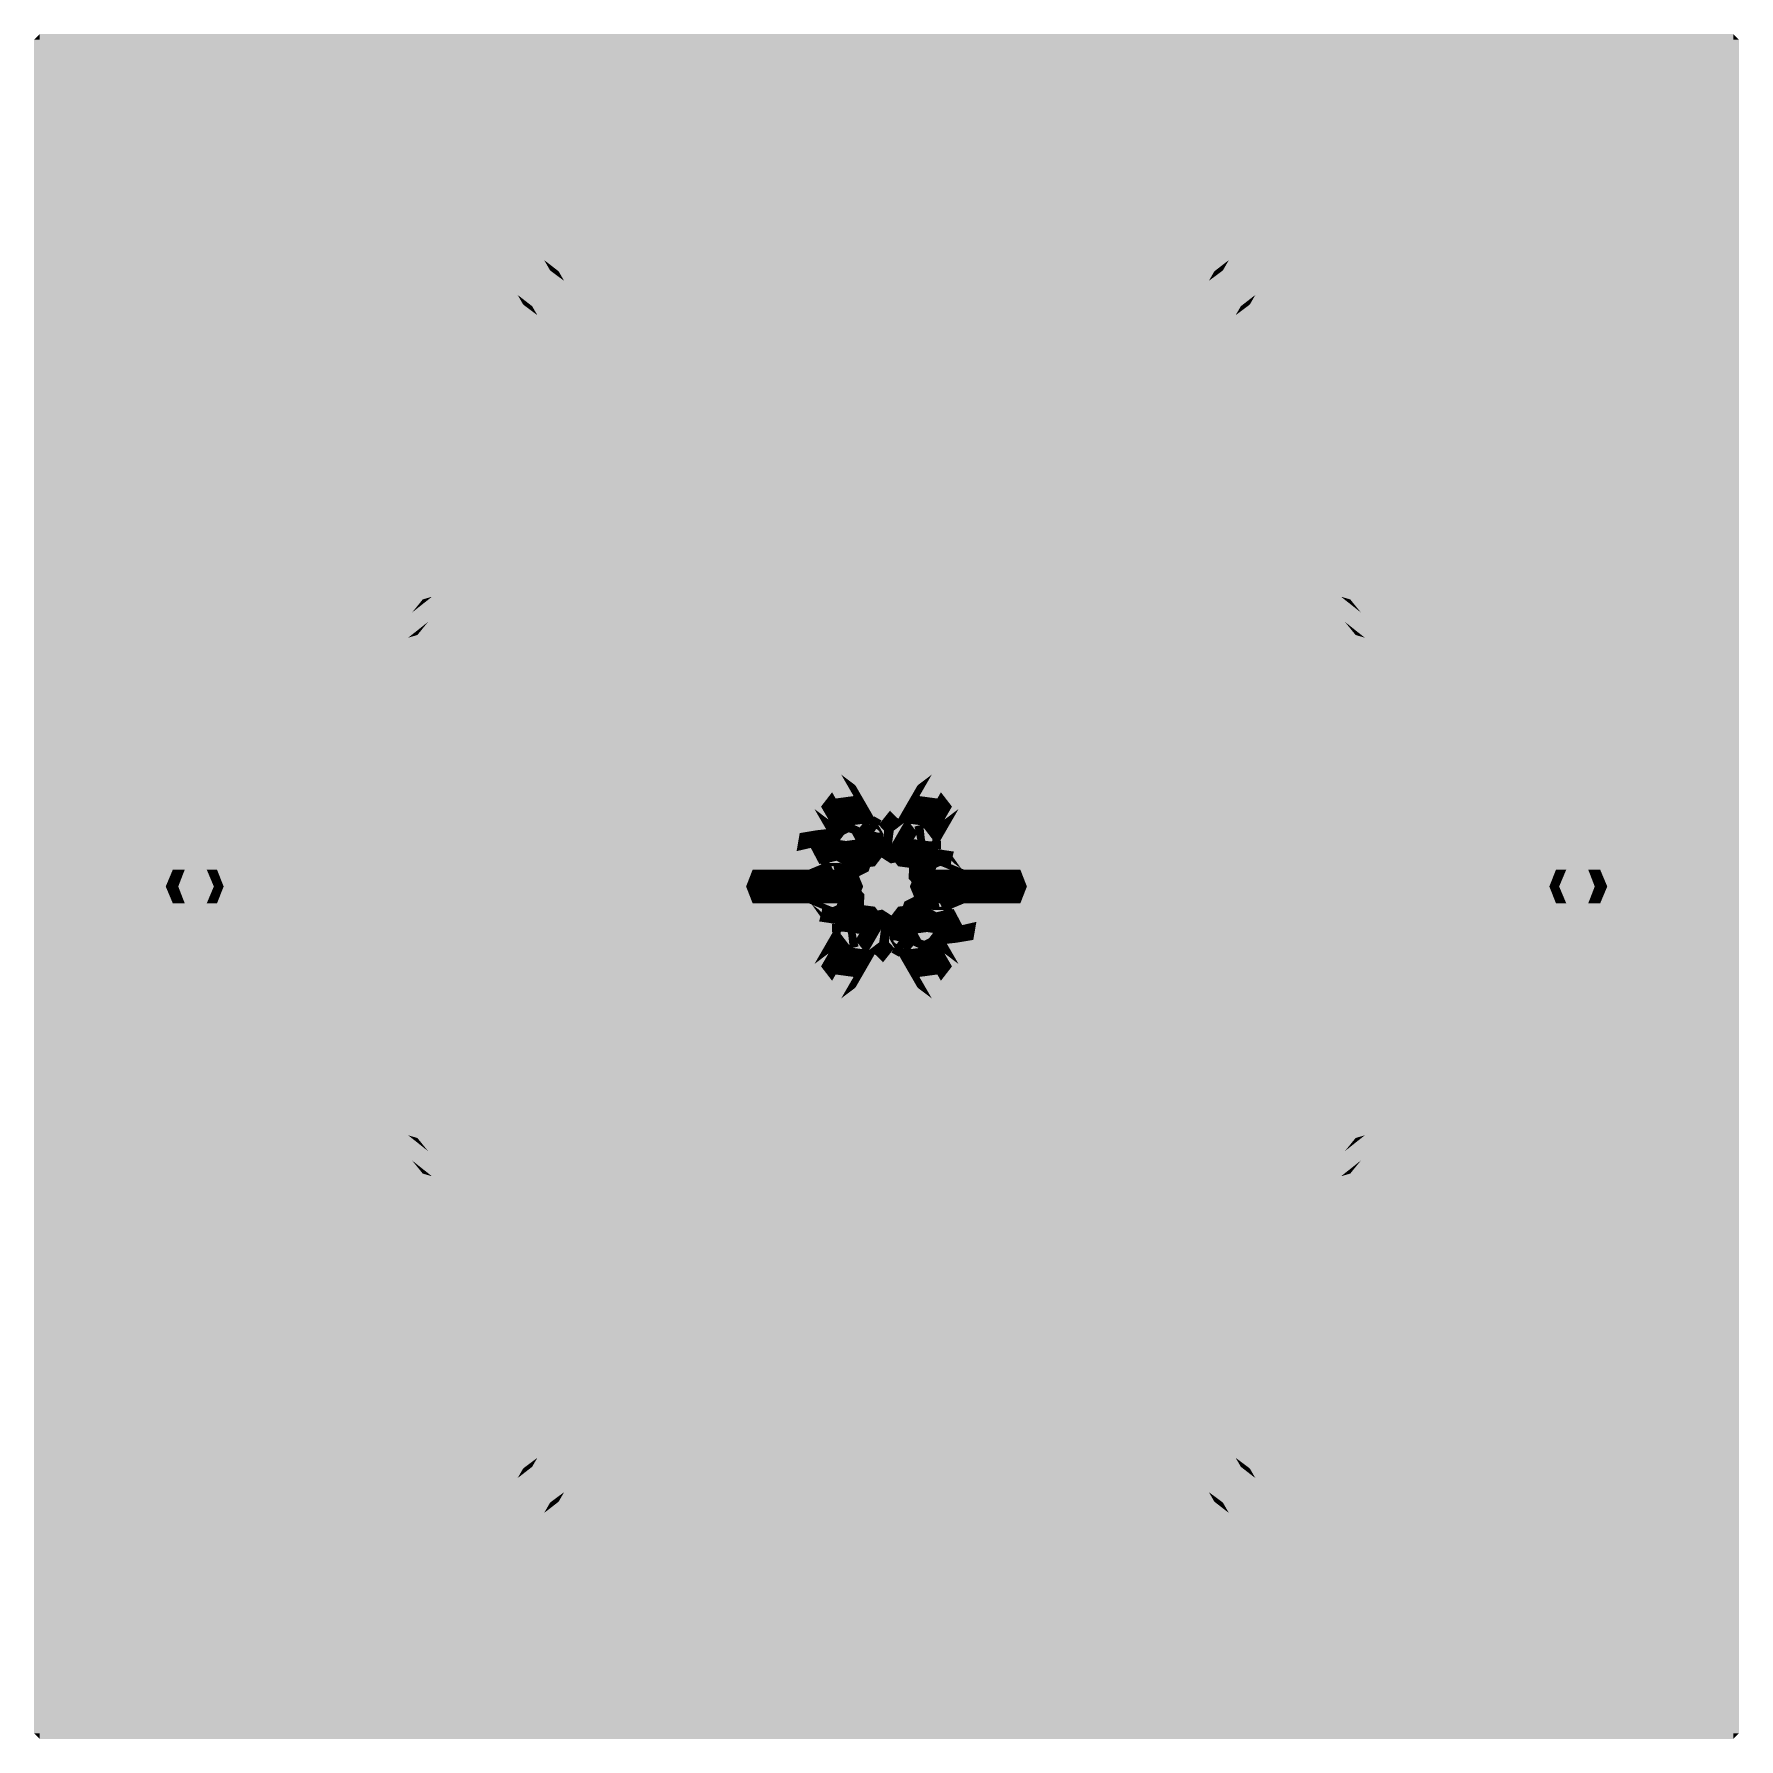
# Model space of a CAD drawing. Extents: x -36 to 36, y -36 to 36.
import ezdxf

# ---------------------------------------------------------------- set-up
doc = ezdxf.new("R2010")
doc.units = 0
for name, color, linetype in [('PIPE_S1', 59, 'CONTINUOUS'), ('PIPE_S2', 59, 'CONTINUOUS'), ('PIPE_S3', 59, 'CONTINUOUS'), ('PIPE_S4', 59, 'CONTINUOUS'), ('PIPE_S5', 59, 'CONTINUOUS'), ('PIPE_S6', 59, 'CONTINUOUS'), ('SHELF', 250, 'CONTINUOUS'), ('SPHERE_BIG', 27, 'CONTINUOUS'), ('SPHERE_SMALL', 27, 'CONTINUOUS'), ('SPHERE_SMALL_INSTANCE', 27, 'CONTINUOUS')]:
    doc.layers.add(name, color=color, linetype=linetype)

msp = doc.modelspace()

# ---------------------------------------------------------------- linework, layer by layer
at = {"layer": 'PIPE_S1'}
for points in [[(-15.4507, 25.3465, 2.9244), (-14.9747, 25.9369, 2.7917), (-15.7031, 25.7836, 5.7209), (-15.2391, 26.3949, 5.722)], [(-15.7031, 25.7836, 5.7209), (-15.2391, 26.3949, 5.722), (-15.45, 25.3453, 8.4092), (-14.9784, 25.9433, 8.4917)], [(-14.9747, 25.9369, 2.7917), (-14.2253, 26.054, 2.9244), (-15.2391, 26.3949, 5.722), (-14.4777, 26.4911, 5.7209)], [(-15.2391, 26.3949, 5.722), (-14.4777, 26.4911, 5.7209), (-14.9784, 25.9433, 8.4917), (-14.2246, 26.0528, 8.4092)], [(-14.9784, 25.9433, 8.4917), (-14.2246, 26.0528, 8.4092), (-14.4591, 25.0439, 11.0698), (-13.7171, 25.1736, 10.9291)], [(-13.9789, 24.2121, 0.546), (-13.278, 24.4131, 0.788), (-14.9747, 25.9369, 2.7917), (-14.2253, 26.054, 2.9244)], [(-14.2253, 26.054, 2.9244), (-13.6415, 25.6278, 3.2453), (-14.4777, 26.4911, 5.7209), (-13.8647, 26.0143, 5.7182)], [(-14.4777, 26.4911, 5.7209), (-13.8647, 26.0143, 5.7182), (-14.2246, 26.0528, 8.4092), (-13.6301, 25.6081, 8.2097)], [(-13.278, 24.4131, 0.788), (-12.8114, 24.19, 1.3733), (-14.2253, 26.054, 2.9244), (-13.6415, 25.6278, 3.2453)], [(-14.2246, 26.0528, 8.4092), (-13.6301, 25.6081, 8.2097), (-13.7171, 25.1736, 10.9291), (-13.1509, 24.778, 10.589)], [(-13.6415, 25.6278, 3.2453), (-13.5643, 24.9091, 3.5663), (-13.8647, 26.0143, 5.7182), (-13.7583, 25.245, 5.7155)], [(-13.8647, 26.0143, 5.7182), (-13.7583, 25.245, 5.7155), (-13.6301, 25.6081, 8.2097), (-13.5423, 24.8709, 8.0101)], [(-15.3736, 24.6278, 3.2453), (-15.4507, 25.3465, 2.9244), (-15.5967, 25.0143, 5.7182), (-15.7031, 25.7836, 5.7209)], [(-15.5967, 25.0143, 5.7182), (-15.7031, 25.7836, 5.7209), (-15.3622, 24.6081, 8.2097), (-15.45, 25.3453, 8.4092)], [(-14.5034, 23.7056, 0.788), (-13.9789, 24.2121, 0.546), (-15.4507, 25.3465, 2.9244), (-14.9747, 25.9369, 2.7917)], [(-14.5434, 23.19, 1.3733), (-14.5034, 23.7056, 0.788), (-15.3736, 24.6278, 3.2453), (-15.4507, 25.3465, 2.9244)], [(-15.45, 25.3453, 8.4092), (-14.9784, 25.9433, 8.4917), (-14.9425, 24.4661, 10.9291), (-14.4591, 25.0439, 11.0698)], [(-15.3622, 24.6081, 8.2097), (-15.45, 25.3453, 8.4092), (-14.8829, 23.778, 10.589), (-14.9425, 24.4661, 10.9291)], [(-13.5643, 24.9091, 3.5663), (-14.0404, 24.3187, 3.699), (-13.7583, 25.245, 5.7155), (-14.2223, 24.6337, 5.7144)], [(-13.7583, 25.245, 5.7155), (-14.2223, 24.6337, 5.7144), (-13.5423, 24.8709, 8.0101), (-14.0139, 24.2728, 7.9276)], [(-12.8114, 24.19, 1.3733), (-12.8514, 23.6743, 1.9586), (-13.6415, 25.6278, 3.2453), (-13.5643, 24.9091, 3.5663)], [(-13.6301, 25.6081, 8.2097), (-13.5423, 24.8709, 8.0101), (-13.1509, 24.778, 10.589), (-13.0913, 24.0899, 10.2489)], [(-14.7897, 24.2016, 3.5663), (-15.3736, 24.6278, 3.2453), (-14.9837, 24.5375, 5.7155), (-15.5967, 25.0143, 5.7182)], [(-14.9837, 24.5375, 5.7155), (-15.5967, 25.0143, 5.7182), (-14.7677, 24.1634, 8.0101), (-15.3622, 24.6081, 8.2097)], [(-14.0768, 22.9668, 1.9586), (-14.5434, 23.19, 1.3733), (-14.7897, 24.2016, 3.5663), (-15.3736, 24.6278, 3.2453)], [(-14.7677, 24.1634, 8.0101), (-15.3622, 24.6081, 8.2097), (-14.3168, 23.3824, 10.2489), (-14.8829, 23.778, 10.589)], [(-14.0404, 24.3187, 3.699), (-14.7897, 24.2016, 3.5663), (-14.2223, 24.6337, 5.7144), (-14.9837, 24.5375, 5.7155)], [(-14.2223, 24.6337, 5.7144), (-14.9837, 24.5375, 5.7155), (-14.0139, 24.2728, 7.9276), (-14.7677, 24.1634, 8.0101)], [(-14.9425, 24.4661, 10.9291), (-14.4591, 25.0439, 11.0698), (-14.1401, 23.0764, 13.2112), (-13.6269, 23.6025, 13.4367)], [(-14.4591, 25.0439, 11.0698), (-13.7171, 25.1736, 10.9291), (-13.6269, 23.6025, 13.4367), (-12.9147, 23.7839, 13.2112)], [(-12.8514, 23.6743, 1.9586), (-13.376, 23.1678, 2.2006), (-13.5643, 24.9091, 3.5663), (-14.0404, 24.3187, 3.699)], [(-13.5423, 24.8709, 8.0101), (-14.0139, 24.2728, 7.9276), (-13.0913, 24.0899, 10.2489), (-13.5747, 23.5121, 10.1082)], [(-13.7171, 25.1736, 10.9291), (-13.1509, 24.778, 10.589), (-12.9147, 23.7839, 13.2112), (-12.4206, 23.5132, 12.6659)], [(-13.1509, 24.778, 10.589), (-13.0913, 24.0899, 10.2489), (-12.4206, 23.5132, 12.6659), (-12.4332, 22.95, 12.1206)], [(-14.8829, 23.778, 10.589), (-14.9425, 24.4661, 10.9291), (-14.1527, 22.5132, 12.6659), (-14.1401, 23.0764, 13.2112)], [(-13.376, 23.1678, 2.2006), (-14.0768, 22.9668, 1.9586), (-14.0404, 24.3187, 3.699), (-14.7897, 24.2016, 3.5663)], [(-14.0139, 24.2728, 7.9276), (-14.7677, 24.1634, 8.0101), (-13.5747, 23.5121, 10.1082), (-14.3168, 23.3824, 10.2489)], [(-13.2371, 21.5123, -0.3256), (-12.6677, 21.9411, -0.6071), (-14.5034, 23.7056, 0.788), (-13.9789, 24.2121, 0.546)], [(-12.6677, 21.9411, -0.6071), (-12.0117, 22.2198, -0.3256), (-13.9789, 24.2121, 0.546), (-13.278, 24.4131, 0.788)], [(-13.0913, 24.0899, 10.2489), (-13.5747, 23.5121, 10.1082), (-12.4332, 22.95, 12.1206), (-12.9464, 22.4238, 11.8951)], [(-12.0117, 22.2198, -0.3256), (-11.6535, 22.1845, 0.3551), (-13.278, 24.4131, 0.788), (-12.8114, 24.19, 1.3733)], [(-11.6535, 22.1845, 0.3551), (-11.8021, 21.8568, 1.0358), (-12.8114, 24.19, 1.3733), (-12.8514, 23.6743, 1.9586)], [(-14.3168, 23.3824, 10.2489), (-14.8829, 23.778, 10.589), (-13.6586, 22.2425, 12.1206), (-14.1527, 22.5132, 12.6659)], [(-13.3856, 21.1845, 0.3551), (-13.2371, 21.5123, -0.3256), (-14.5434, 23.19, 1.3733), (-14.5034, 23.7056, 0.788)], [(-13.0275, 21.1493, 1.0358), (-13.3856, 21.1845, 0.3551), (-14.0768, 22.9668, 1.9586), (-14.5434, 23.19, 1.3733)], [(-13.5747, 23.5121, 10.1082), (-14.3168, 23.3824, 10.2489), (-12.9464, 22.4238, 11.8951), (-13.6586, 22.2425, 12.1206)], [(-14.1527, 22.5132, 12.6659), (-14.1401, 23.0764, 13.2112), (-13.0469, 20.5979, 13.8416), (-12.8602, 20.8596, 14.5721)], [(-14.1401, 23.0764, 13.2112), (-13.6269, 23.6025, 13.4367), (-12.8602, 20.8596, 14.5721), (-12.275, 21.261, 14.8741)], [(-12.3715, 21.428, 1.3172), (-13.0275, 21.1493, 1.0358), (-13.376, 23.1678, 2.2006), (-14.0768, 22.9668, 1.9586)], [(-13.6269, 23.6025, 13.4367), (-12.9147, 23.7839, 13.2112), (-12.275, 21.261, 14.8741), (-11.6348, 21.5671, 14.5721)], [(-11.8021, 21.8568, 1.0358), (-12.3715, 21.428, 1.3172), (-12.8514, 23.6743, 1.9586), (-13.376, 23.1678, 2.2006)], [(-12.9147, 23.7839, 13.2112), (-12.4206, 23.5132, 12.6659), (-11.6348, 21.5671, 14.5721), (-11.3149, 21.5979, 13.8416)], [(-12.4206, 23.5132, 12.6659), (-12.4332, 22.95, 12.1206), (-11.3149, 21.5979, 13.8416), (-11.5016, 21.3363, 13.1112)], [(-13.6586, 22.2425, 12.1206), (-14.1527, 22.5132, 12.6659), (-12.727, 20.6288, 13.1112), (-13.0469, 20.5979, 13.8416)], [(-12.9464, 22.4238, 11.8951), (-13.6586, 22.2425, 12.1206), (-12.0867, 20.9348, 12.8092), (-12.727, 20.6288, 13.1112)], [(-12.4332, 22.95, 12.1206), (-12.9464, 22.4238, 11.8951), (-11.5016, 21.3363, 13.1112), (-12.0867, 20.9348, 12.8092)], [(-11.9191, 19.2295, -0.8137), (-11.3237, 19.6133, -1.1048), (-13.2371, 21.5123, -0.3256), (-12.6677, 21.9411, -0.6071)], [(-11.3237, 19.6133, -1.1048), (-10.6937, 19.937, -0.8137), (-12.6677, 21.9411, -0.6071), (-12.0117, 22.2198, -0.3256)], [(-10.6098, 19.7917, 0.5942), (-11.2051, 19.4079, 0.8853), (-11.8021, 21.8568, 1.0358), (-12.3715, 21.428, 1.3172)], [(-10.6937, 19.937, -0.8137), (-10.3984, 20.0106, -0.1098), (-12.0117, 22.2198, -0.3256), (-11.6535, 22.1845, 0.3551)], [(-10.3984, 20.0106, -0.1098), (-10.6098, 19.7917, 0.5942), (-11.6535, 22.1845, 0.3551), (-11.8021, 21.8568, 1.0358)], [(-12.1305, 19.0106, -0.1098), (-11.9191, 19.2295, -0.8137), (-13.3856, 21.1845, 0.3551), (-13.2371, 21.5123, -0.3256)], [(-11.8352, 19.0842, 0.5942), (-12.1305, 19.0106, -0.1098), (-13.0275, 21.1493, 1.0358), (-13.3856, 21.1845, 0.3551)], [(-11.2051, 19.4079, 0.8853), (-11.8352, 19.0842, 0.5942), (-12.3715, 21.428, 1.3172), (-13.0275, 21.1493, 1.0358)], [(-12.8602, 20.8596, 14.5721), (-12.275, 21.261, 14.8741), (-11.4372, 18.3949, 14.2064), (-10.7785, 18.6688, 14.4894)], [(-12.0867, 20.9348, 12.8092), (-12.727, 20.6288, 13.1112), (-11.0935, 19.2145, 12.554), (-11.6601, 18.781, 12.837)], [(-12.275, 21.261, 14.8741), (-11.6348, 21.5671, 14.5721), (-10.7785, 18.6688, 14.4894), (-10.2118, 19.1024, 14.2064)], [(-11.5016, 21.3363, 13.1112), (-12.0867, 20.9348, 12.8092), (-10.4347, 19.4885, 12.837), (-11.0935, 19.2145, 12.554)], [(-11.6348, 21.5671, 14.5721), (-11.3149, 21.5979, 13.8416), (-10.2118, 19.1024, 14.2064), (-10.07, 19.4417, 13.5217)], [(-11.3149, 21.5979, 13.8416), (-11.5016, 21.3363, 13.1112), (-10.07, 19.4417, 13.5217), (-10.4347, 19.4885, 12.837)], [(-13.0469, 20.5979, 13.8416), (-12.8602, 20.8596, 14.5721), (-11.802, 18.4417, 13.5217), (-11.4372, 18.3949, 14.2064)], [(-12.727, 20.6288, 13.1112), (-13.0469, 20.5979, 13.8416), (-11.6601, 18.781, 12.837), (-11.802, 18.4417, 13.5217)], [(-10.6062, 16.9555, -0.9553), (-9.9953, 17.3124, -1.2478), (-11.9191, 19.2295, -0.8137), (-11.3237, 19.6133, -1.1048)], [(-9.9953, 17.3124, -1.2478), (-9.3808, 17.663, -0.9553), (-11.3237, 19.6133, -1.1048), (-10.6937, 19.937, -0.8137)], [(-9.3719, 17.6477, 0.4596), (-9.9828, 17.2908, 0.752), (-10.6098, 19.7917, 0.5942), (-11.2051, 19.4079, 0.8853)], [(-10.4347, 19.4885, 12.837), (-11.0935, 19.2145, 12.554), (-9.4126, 17.718, 11.7158), (-10.1074, 17.5065, 11.4722)], [(-9.3808, 17.663, -0.9553), (-9.1231, 17.8016, -0.2479), (-10.6937, 19.937, -0.8137), (-10.3984, 20.0106, -0.1098)], [(-9.1231, 17.8016, -0.2479), (-9.3719, 17.6477, 0.4596), (-10.3984, 20.0106, -0.1098), (-10.6098, 19.7917, 0.5942)], [(-10.07, 19.4417, 13.5217), (-10.4347, 19.4885, 12.837), (-8.9607, 17.5204, 12.3049), (-9.4126, 17.718, 11.7158)], [(-10.8551, 16.8016, -0.2479), (-10.6062, 16.9555, -0.9553), (-12.1305, 19.0106, -0.1098), (-11.9191, 19.2295, -0.8137)], [(-10.5974, 16.9402, 0.4596), (-10.8551, 16.8016, -0.2479), (-11.8352, 19.0842, 0.5942), (-12.1305, 19.0106, -0.1098)], [(-9.9828, 17.2908, 0.752), (-10.5974, 16.9402, 0.4596), (-11.2051, 19.4079, 0.8853), (-11.8352, 19.0842, 0.5942)], [(-11.6601, 18.781, 12.837), (-11.802, 18.4417, 13.5217), (-10.638, 17.0105, 11.7158), (-10.6928, 16.5204, 12.3049)], [(-11.0935, 19.2145, 12.554), (-11.6601, 18.781, 12.837), (-10.1074, 17.5065, 11.4722), (-10.638, 17.0105, 11.7158)], [(-10.7785, 18.6688, 14.4894), (-10.2118, 19.1024, 14.2064), (-9.5461, 16.5343, 13.1376), (-9.0155, 17.0303, 12.894)], [(-10.2118, 19.1024, 14.2064), (-10.07, 19.4417, 13.5217), (-9.0155, 17.0303, 12.894), (-8.9607, 17.5204, 12.3049)], [(-11.802, 18.4417, 13.5217), (-11.4372, 18.3949, 14.2064), (-10.6928, 16.5204, 12.3049), (-10.2409, 16.3228, 12.894)], [(-11.4372, 18.3949, 14.2064), (-10.7785, 18.6688, 14.4894), (-10.2409, 16.3228, 12.894), (-9.5461, 16.5343, 13.1376)], [(-10.1074, 17.5065, 11.4722), (-10.638, 17.0105, 11.7158), (-9.1471, 15.8433, 9.9049), (-9.6674, 15.3294, 10.1315)], [(-9.2944, 14.6833, -0.879), (-8.6713, 15.0192, -1.1708), (-10.6062, 16.9555, -0.9553), (-9.9953, 17.3124, -1.2478)], [(-9.4126, 17.718, 11.7158), (-10.1074, 17.5065, 11.4722), (-8.4419, 16.0369, 10.1315), (-9.1471, 15.8433, 9.9049)], [(-8.6713, 15.0192, -1.1708), (-8.069, 15.3908, -0.879), (-9.9953, 17.3124, -1.2478), (-9.3808, 17.663, -0.9553)], [(-8.1189, 15.4774, 0.5325), (-8.742, 15.1415, 0.8242), (-9.3719, 17.6477, 0.4596), (-9.9828, 17.2908, 0.752)], [(-8.9607, 17.5204, 12.3049), (-9.4126, 17.718, 11.7158), (-7.965, 15.7957, 10.6796), (-8.4419, 16.0369, 10.1315)], [(-8.069, 15.3908, -0.879), (-7.8406, 15.5804, -0.1733), (-9.3808, 17.663, -0.9553), (-9.1231, 17.8016, -0.2479)], [(-7.8406, 15.5804, -0.1733), (-8.1189, 15.4774, 0.5325), (-9.1231, 17.8016, -0.2479), (-9.3719, 17.6477, 0.4596)], [(-9.0155, 17.0303, 12.894), (-8.9607, 17.5204, 12.3049), (-7.9946, 15.2621, 11.2278), (-7.965, 15.7957, 10.6796)], [(-9.5727, 14.5804, -0.1733), (-9.2944, 14.6833, -0.879), (-10.8551, 16.8016, -0.2479), (-10.6062, 16.9555, -0.9553)], [(-9.3443, 14.7699, 0.5325), (-9.5727, 14.5804, -0.1733), (-10.5974, 16.9402, 0.4596), (-10.8551, 16.8016, -0.2479)], [(-10.638, 17.0105, 11.7158), (-10.6928, 16.5204, 12.3049), (-9.6674, 15.3294, 10.1315), (-9.697, 14.7957, 10.6796)], [(-8.742, 15.1415, 0.8242), (-9.3443, 14.7699, 0.5325), (-9.9828, 17.2908, 0.752), (-10.5974, 16.9402, 0.4596)], [(-9.5461, 16.5343, 13.1376), (-9.0155, 17.0303, 12.894), (-8.5149, 14.7482, 11.4544), (-7.9946, 15.2621, 11.2278)], [(-10.6928, 16.5204, 12.3049), (-10.2409, 16.3228, 12.894), (-9.697, 14.7957, 10.6796), (-9.22, 14.5546, 11.2278)], [(-10.2409, 16.3228, 12.894), (-9.5461, 16.5343, 13.1376), (-9.22, 14.5546, 11.2278), (-8.5149, 14.7482, 11.4544)], [(-7.965, 15.7957, 10.6796), (-8.4419, 16.0369, 10.1315), (-9.1471, 15.8433, 9.9049)], [(-7.965, 15.7957, 10.6796), (-9.1471, 15.8433, 9.9049), (-9.697, 14.7957, 10.6796)], [(-9.1471, 15.8433, 9.9049), (-9.6674, 15.3294, 10.1315), (-9.697, 14.7957, 10.6796)], [(-8.5149, 14.7482, 11.4544), (-7.965, 15.7957, 10.6796), (-9.697, 14.7957, 10.6796)], [(-7.5234, 13.0309, 1.0999), (-8.1117, 12.6349, 0.811), (-8.742, 15.1415, 0.8242), (-9.3443, 14.7699, 0.5325)], [(-6.8863, 13.3424, 0.811), (-7.5234, 13.0309, 1.0999), (-8.1189, 15.4774, 0.5325), (-8.742, 15.1415, 0.8242)], [(-7.3567, 12.7422, -0.8752), (-6.7684, 13.1382, -0.5863), (-8.6713, 15.0192, -1.1708), (-8.069, 15.3908, -0.879)], [(-8.5149, 14.7482, 11.4544), (-7.9946, 15.2621, 11.2278), (-7.965, 15.7957, 10.6796)], [(-6.574, 13.3865, 0.1124), (-6.8863, 13.3424, 0.811), (-7.8406, 15.5804, -0.1733), (-8.1189, 15.4774, 0.5325)], [(-6.7684, 13.1382, -0.5863), (-6.574, 13.3865, 0.1124), (-8.069, 15.3908, -0.879), (-7.8406, 15.5804, -0.1733)], [(-8.5149, 14.7482, 11.4544), (-9.697, 14.7957, 10.6796), (-9.22, 14.5546, 11.2278)], [(-8.1117, 12.6349, 0.811), (-8.3061, 12.3865, 0.1124), (-9.3443, 14.7699, 0.5325), (-9.5727, 14.5804, -0.1733)], [(-8.3061, 12.3865, 0.1124), (-7.9938, 12.4307, -0.5863), (-9.5727, 14.5804, -0.1733), (-9.2944, 14.6833, -0.879)], [(-7.9938, 12.4307, -0.5863), (-7.3567, 12.7422, -0.8752), (-9.2944, 14.6833, -0.879), (-8.6713, 15.0192, -1.1708)], [(-6.3495, 10.9976, 1.63), (-6.9193, 10.5697, 1.3495), (-7.5234, 13.0309, 1.0999), (-8.1117, 12.6349, 0.811)], [(-5.6939, 11.2772, 1.3495), (-6.3495, 10.9976, 1.63), (-6.8863, 13.3424, 0.811), (-7.5234, 13.0309, 1.0999)], [(-6.0564, 10.49, -0.288), (-5.4866, 10.918, -0.0075), (-7.3567, 12.7422, -0.8752), (-6.7684, 13.1382, -0.5863)], [(-5.3369, 11.2438, 0.671), (-5.6939, 11.2772, 1.3495), (-6.574, 13.3865, 0.1124), (-6.8863, 13.3424, 0.811)], [(-5.4866, 10.918, -0.0075), (-5.3369, 11.2438, 0.671), (-6.7684, 13.1382, -0.5863), (-6.574, 13.3865, 0.1124)], [(-6.9193, 10.5697, 1.3495), (-7.069, 10.2438, 0.671), (-8.1117, 12.6349, 0.811), (-8.3061, 12.3865, 0.1124)], [(-7.069, 10.2438, 0.671), (-6.712, 10.2105, -0.0075), (-8.3061, 12.3865, 0.1124), (-7.9938, 12.4307, -0.5863)], [(-6.712, 10.2105, -0.0075), (-6.0564, 10.49, -0.288), (-7.9938, 12.4307, -0.5863), (-7.3567, 12.7422, -0.8752)], [(19.2234, 12.2533, 149.5146), (19.1294, 11.8613, 150.1654), (17.1599, 11.062, 148.4989), (17.0572, 10.6649, 149.1454)], [(19.1294, 11.8613, 150.1654), (19.3838, 11.1913, 150.4345), (17.0572, 10.6649, 149.1454), (17.308, 9.9928, 149.4126)], [(19.6099, 12.1387, 148.8637), (19.2234, 12.2533, 149.5146), (17.5551, 10.9524, 147.8524), (17.1599, 11.062, 148.4989)], [(20.063, 11.5834, 148.5946), (19.6099, 12.1387, 148.8637), (18.0118, 10.3991, 147.5852), (17.5551, 10.9524, 147.8524)], [(20.3174, 10.9133, 148.8637), (20.063, 11.5834, 148.5946), (18.2626, 9.727, 147.8524), (18.0118, 10.3991, 147.5852)], [(19.1294, 11.8613, 150.1654), (19.2234, 12.2533, 149.5146), (19.3838, 11.1913, 150.4345)], [(19.2234, 12.2533, 149.5146), (19.6099, 12.1387, 148.8637), (20.063, 11.5834, 148.5946)], [(19.2234, 12.2533, 149.5146), (20.063, 11.5834, 148.5946), (19.3838, 11.1913, 150.4345)], [(20.063, 11.5834, 148.5946), (20.2234, 10.5213, 149.5146), (19.3838, 11.1913, 150.4345)], [(20.063, 11.5834, 148.5946), (20.3174, 10.9133, 148.8637), (20.2234, 10.5213, 149.5146)], [(-5.2465, 9.0872, 2.4884), (-5.7925, 8.6179, 2.2265), (-6.3495, 10.9976, 1.63), (-6.9193, 10.5697, 1.3495)], [(-4.5671, 9.3254, 2.2265), (-5.2465, 9.0872, 2.4884), (-5.6939, 11.2772, 1.3495), (-6.3495, 10.9976, 1.63)], [(-4.7901, 8.2967, 0.6975), (-4.2442, 8.7661, 0.9594), (-6.0564, 10.49, -0.288), (-5.4866, 10.918, -0.0075)], [(-4.1523, 9.192, 1.593), (-4.5671, 9.3254, 2.2265), (-5.3369, 11.2438, 0.671), (-5.6939, 11.2772, 1.3495)], [(-4.2442, 8.7661, 0.9594), (-4.1523, 9.192, 1.593), (-5.4866, 10.918, -0.0075), (-5.3369, 11.2438, 0.671)], [(17.1599, 11.062, 148.4989), (17.0572, 10.6649, 149.1454), (15.1741, 9.9155, 147.4365), (15.0528, 9.5077, 148.073)], [(17.5551, 10.9524, 147.8524), (17.1599, 11.062, 148.4989), (15.5878, 9.8166, 146.8), (15.1741, 9.9155, 147.4365)], [(18.0118, 10.3991, 147.5852), (17.5551, 10.9524, 147.8524), (16.0522, 9.2677, 146.5368), (15.5878, 9.8166, 146.8)], [(19.3838, 11.1913, 150.4345), (19.8369, 10.6359, 150.1654), (17.308, 9.9928, 149.4126), (17.7647, 9.4395, 149.1454)], [(20.2234, 10.5213, 149.5146), (20.3174, 10.9133, 148.8637), (18.1599, 9.3299, 148.4989), (18.2626, 9.727, 147.8524)], [(20.2234, 10.5213, 149.5146), (19.8369, 10.6359, 150.1654), (19.3838, 11.1913, 150.4345)], [(-5.7925, 8.6179, 2.2265), (-5.8843, 8.192, 1.593), (-6.9193, 10.5697, 1.3495), (-7.069, 10.2438, 0.671)], [(-5.8843, 8.192, 1.593), (-5.4696, 8.0586, 0.9594), (-7.069, 10.2438, 0.671), (-6.712, 10.2105, -0.0075)], [(-5.4696, 8.0586, 0.9594), (-4.7901, 8.2967, 0.6975), (-6.712, 10.2105, -0.0075), (-6.0564, 10.49, -0.288)], [(17.0572, 10.6649, 149.1454), (17.308, 9.9928, 149.4126), (15.0528, 9.5077, 148.073), (15.296, 8.8311, 148.3361)], [(18.2626, 9.727, 147.8524), (18.0118, 10.3991, 147.5852), (16.2953, 8.5912, 146.8), (16.0522, 9.2677, 146.5368)], [(19.8369, 10.6359, 150.1654), (20.2234, 10.5213, 149.5146), (17.7647, 9.4395, 149.1454), (18.1599, 9.3299, 148.4989)], [(15.1741, 9.9155, 147.4365), (15.0528, 9.5077, 148.073), (13.2081, 8.7804, 146.2841), (13.0654, 8.3603, 146.908)], [(15.0528, 9.5077, 148.073), (15.296, 8.8311, 148.3361), (13.0654, 8.3603, 146.908), (13.2997, 7.6786, 147.1659)], [(15.5878, 9.8166, 146.8), (15.1741, 9.9155, 147.4365), (13.6433, 8.6939, 145.6602), (13.2081, 8.7804, 146.2841)], [(16.0522, 9.2677, 146.5368), (15.5878, 9.8166, 146.8), (14.1165, 8.1502, 145.4023), (13.6433, 8.6939, 145.6602)], [(17.308, 9.9928, 149.4126), (17.7647, 9.4395, 149.1454), (15.296, 8.8311, 148.3361), (15.7603, 8.2823, 148.073)], [(17.7647, 9.4395, 149.1454), (18.1599, 9.3299, 148.4989), (15.7603, 8.2823, 148.073), (16.1741, 8.1834, 147.4365)], [(18.1599, 9.3299, 148.4989), (18.2626, 9.727, 147.8524), (16.1741, 8.1834, 147.4365), (16.2953, 8.5912, 146.8)], [(-4.2759, 7.4062, 3.737), (-4.7941, 6.8886, 3.5109), (-5.2465, 9.0872, 2.4884), (-5.7925, 8.6179, 2.2265)], [(-3.5687, 7.5961, 3.5109), (-4.2759, 7.4062, 3.737), (-4.5671, 9.3254, 2.2265), (-5.2465, 9.0872, 2.4884)], [(-3.6293, 6.2862, 2.1908), (-3.1112, 6.8037, 2.4169), (-4.7901, 8.2967, 0.6975), (-4.2442, 8.7661, 0.9594)], [(-3.0866, 7.3462, 2.9639), (-3.5687, 7.5961, 3.5109), (-4.1523, 9.192, 1.593), (-4.5671, 9.3254, 2.2265)], [(-3.1112, 6.8037, 2.4169), (-3.0866, 7.3462, 2.9639), (-4.2442, 8.7661, 0.9594), (-4.1523, 9.192, 1.593)], [(13.2081, 8.7804, 146.2841), (13.0654, 8.3603, 146.908), (11.275, 7.6643, 145.0282), (11.1072, 7.2297, 145.6357)], [(13.6433, 8.6939, 145.6602), (13.2081, 8.7804, 146.2841), (11.7353, 7.5923, 144.4207), (11.275, 7.6643, 145.0282)], [(14.1165, 8.1502, 145.4023), (13.6433, 8.6939, 145.6602), (12.2188, 7.0546, 144.1695), (11.7353, 7.5923, 144.4207)], [(15.296, 8.8311, 148.3361), (15.7603, 8.2823, 148.073), (13.2997, 7.6786, 147.1659), (13.7729, 7.1348, 146.908)], [(16.2953, 8.5912, 146.8), (16.0522, 9.2677, 146.5368), (14.3508, 7.4685, 145.6602), (14.1165, 8.1502, 145.4023)], [(-4.7941, 6.8886, 3.5109), (-4.8187, 6.3462, 2.9639), (-5.7925, 8.6179, 2.2265), (-5.8843, 8.192, 1.593)], [(-4.8187, 6.3462, 2.9639), (-4.3366, 6.0962, 2.4169), (-5.8843, 8.192, 1.593), (-5.4696, 8.0586, 0.9594)], [(-4.3366, 6.0962, 2.4169), (-3.6293, 6.2862, 2.1908), (-5.4696, 8.0586, 0.9594), (-4.7901, 8.2967, 0.6975)], [(13.0654, 8.3603, 146.908), (13.2997, 7.6786, 147.1659), (11.1072, 7.2297, 145.6357), (11.3311, 6.542, 145.8869)], [(14.3508, 7.4685, 145.6602), (14.1165, 8.1502, 145.4023), (12.4428, 6.3669, 144.4207), (12.2188, 7.0546, 144.1695)], [(15.7603, 8.2823, 148.073), (16.1741, 8.1834, 147.4365), (13.7729, 7.1348, 146.908), (14.2081, 7.0483, 146.2841)], [(16.1741, 8.1834, 147.4365), (16.2953, 8.5912, 146.8), (14.2081, 7.0483, 146.2841), (14.3508, 7.4685, 145.6602)], [(-3.5, 6.0622, 5.4051), (-3.9924, 5.5, 5.2345), (-4.2759, 7.4062, 3.737), (-4.7941, 6.8886, 3.5109)], [(-2.7669, 6.2075, 5.2345), (-3.5, 6.0622, 5.4051), (-3.5687, 7.5961, 3.5109), (-4.2759, 7.4062, 3.737)], [(-2.2225, 5.8494, 4.8217), (-2.7669, 6.2075, 5.2345), (-3.0866, 7.3462, 2.9639), (-3.5687, 7.5961, 3.5109)], [(-2.1847, 5.1989, 4.4088), (-2.2225, 5.8494, 4.8217), (-3.1112, 6.8037, 2.4169), (-3.0866, 7.3462, 2.9639)], [(11.275, 7.6643, 145.0282), (11.1072, 7.2297, 145.6357), (9.4233, 6.5953, 143.6766), (9.2263, 6.1437, 144.2625)], [(11.1072, 7.2297, 145.6357), (11.3311, 6.542, 145.8869), (9.2263, 6.1437, 144.2625), (9.4381, 5.4491, 144.5048)], [(11.7353, 7.5923, 144.4207), (11.275, 7.6643, 145.0282), (9.9129, 6.5402, 143.0906), (9.4233, 6.5953, 143.6766)], [(12.2188, 7.0546, 144.1695), (11.7353, 7.5923, 144.4207), (10.4086, 6.0094, 142.8483), (9.9129, 6.5402, 143.0906)], [(13.2997, 7.6786, 147.1659), (13.7729, 7.1348, 146.908), (11.3311, 6.542, 145.8869), (11.8147, 6.0043, 145.6357)], [(14.2081, 7.0483, 146.2841), (14.3508, 7.4685, 145.6602), (12.275, 5.9323, 145.0282), (12.4428, 6.3669, 144.4207)], [(-3.9924, 5.5, 5.2345), (-3.9545, 4.8494, 4.8217), (-4.7941, 6.8886, 3.5109), (-4.8187, 6.3462, 2.9639)], [(-2.677, 4.6367, 4.2382), (-2.1847, 5.1989, 4.4088), (-3.6293, 6.2862, 2.1908), (-3.1112, 6.8037, 2.4169)], [(9.4233, 6.5953, 143.6766), (9.2263, 6.1437, 144.2625), (7.6516, 5.5723, 142.1978), (7.4199, 5.1008, 142.7547)], [(9.9129, 6.5402, 143.0906), (9.4233, 6.5953, 143.6766), (8.1758, 5.5372, 141.641), (7.6516, 5.5723, 142.1978)], [(10.4086, 6.0094, 142.8483), (9.9129, 6.5402, 143.0906), (8.6858, 5.0147, 141.4107), (8.1758, 5.5372, 141.641)], [(11.3311, 6.542, 145.8869), (11.8147, 6.0043, 145.6357), (9.4381, 5.4491, 144.5048), (9.9338, 4.9183, 144.2625)], [(12.4428, 6.3669, 144.4207), (12.2188, 7.0546, 144.1695), (10.6204, 5.3147, 143.0906), (10.4086, 6.0094, 142.8483)], [(13.7729, 7.1348, 146.908), (14.2081, 7.0483, 146.2841), (11.8147, 6.0043, 145.6357), (12.275, 5.9323, 145.0282)], [(-3.9545, 4.8494, 4.8217), (-3.4101, 4.4914, 4.4088), (-4.8187, 6.3462, 2.9639), (-4.3366, 6.0962, 2.4169)], [(-3.4101, 4.4914, 4.4088), (-2.677, 4.6367, 4.2382), (-4.3366, 6.0962, 2.4169), (-3.6293, 6.2862, 2.1908)], [(-2.9685, 5.1416, 7.4264), (-3.4439, 4.5499, 7.3204), (-3.5, 6.0622, 5.4051), (-3.9924, 5.5, 5.2345)], [(-2.2184, 5.2574, 7.3204), (-2.9685, 5.1416, 7.4264), (-2.7669, 6.2075, 5.2345), (-3.5, 6.0622, 5.4051)], [(-1.6329, 4.8282, 7.064), (-2.2184, 5.2574, 7.3204), (-2.2225, 5.8494, 4.8217), (-2.7669, 6.2075, 5.2345)], [(-1.5539, 4.1064, 6.8076), (-1.6329, 4.8282, 7.064), (-2.1847, 5.1989, 4.4088), (-2.2225, 5.8494, 4.8217)], [(9.2263, 6.1437, 144.2625), (9.4381, 5.4491, 144.5048), (7.4199, 5.1008, 142.7547), (7.6174, 4.3979, 142.9849)], [(10.6204, 5.3147, 143.0906), (10.4086, 6.0094, 142.8483), (8.8833, 4.3118, 141.641), (8.6858, 5.0147, 141.4107)], [(11.8147, 6.0043, 145.6357), (12.275, 5.9323, 145.0282), (9.9338, 4.9183, 144.2625), (10.4233, 4.8632, 143.6766)], [(12.275, 5.9323, 145.0282), (12.4428, 6.3669, 144.4207), (10.4233, 4.8632, 143.6766), (10.6204, 5.3147, 143.0906)], [(-3.4439, 4.5499, 7.3204), (-3.3649, 3.8282, 7.064), (-3.9924, 5.5, 5.2345), (-3.9545, 4.8494, 4.8217)], [(-2.6708, 4.626, 9.7359), (-3.1402, 4.024, 9.6761), (-2.9685, 5.1416, 7.4264), (-3.4439, 4.5499, 7.3204)], [(-1.9148, 4.7315, 9.6761), (-2.6708, 4.626, 9.7359), (-2.2184, 5.2574, 7.3204), (-2.9685, 5.1416, 7.4264)], [(-2.0292, 3.5148, 6.7016), (-1.5539, 4.1064, 6.8076), (-2.677, 4.6367, 4.2382), (-2.1847, 5.1989, 4.4088)], [(-1.3148, 4.2773, 9.5314), (-1.9148, 4.7315, 9.6761), (-1.6329, 4.8282, 7.064), (-2.2184, 5.2574, 7.3204)], [(7.6516, 5.5723, 142.1978), (7.4199, 5.1008, 142.7547), (5.959, 4.5951, 140.5395), (5.6858, 4.0996, 141.0564)], [(7.4199, 5.1008, 142.7547), (7.6174, 4.3979, 142.9849), (5.6858, 4.0996, 141.0564), (5.8661, 3.3868, 141.2701)], [(8.1758, 5.5372, 141.641), (7.6516, 5.5723, 142.1978), (6.5247, 4.584, 140.0226), (5.959, 4.5951, 140.5395)], [(8.6858, 5.0147, 141.4107), (8.1758, 5.5372, 141.641), (7.0519, 4.0714, 139.8089), (6.5247, 4.584, 140.0226)], [(9.4381, 5.4491, 144.5048), (9.9338, 4.9183, 144.2625), (7.6174, 4.3979, 142.9849), (8.1274, 3.8754, 142.7547)], [(10.4233, 4.8632, 143.6766), (10.6204, 5.3147, 143.0906), (8.6516, 3.8403, 142.1978), (8.8833, 4.3118, 141.641)], [(-3.3649, 3.8282, 7.064), (-2.7793, 3.3989, 6.8076), (-3.9545, 4.8494, 4.8217), (-3.4101, 4.4914, 4.4088)], [(-3.1402, 4.024, 9.6761), (-3.0469, 3.2773, 9.5314), (-3.4439, 4.5499, 7.3204), (-3.3649, 3.8282, 7.064)], [(-2.7793, 3.3989, 6.8076), (-2.0292, 3.5148, 6.7016), (-3.4101, 4.4914, 4.4088), (-2.677, 4.6367, 4.2382)], [(-2.4743, 4.2856, 12.1849), (-2.9424, 3.6814, 12.1417), (-2.6708, 4.626, 9.7359), (-3.1402, 4.024, 9.6761)], [(-1.717, 4.3889, 12.1417), (-2.4743, 4.2856, 12.1849), (-1.9148, 4.7315, 9.6761), (-2.6708, 4.626, 9.7359)], [(-1.5428, 4.0872, 14.6515), (-2.3006, 3.9847, 14.6892), (-1.717, 4.3889, 12.1417), (-2.4743, 4.2856, 12.1849)], [(-1.1138, 3.9291, 12.037), (-1.717, 4.3889, 12.1417), (-1.3148, 4.2773, 9.5314), (-1.9148, 4.7315, 9.6761)], [(-0.9387, 3.6259, 14.5604), (-1.5428, 4.0872, 14.6515), (-1.1138, 3.9291, 12.037), (-1.717, 4.3889, 12.1417)], [(-1.2215, 3.5306, 9.3867), (-1.3148, 4.2773, 9.5314), (-1.5539, 4.1064, 6.8076), (-1.6329, 4.8282, 7.064)], [(5.959, 4.5951, 140.5395), (5.6858, 4.0996, 141.0564), (4.4248, 3.7093, 138.7072), (4.1039, 3.1863, 139.1671)], [(6.5247, 4.584, 140.0226), (5.959, 4.5951, 140.5395), (5.0382, 3.7257, 138.2472), (4.4248, 3.7093, 138.7072)], [(7.0519, 4.0714, 139.8089), (6.5247, 4.584, 140.0226), (5.585, 3.2245, 138.0571), (5.0382, 3.7257, 138.2472)], [(7.6174, 4.3979, 142.9849), (8.1274, 3.8754, 142.7547), (5.8661, 3.3868, 141.2701), (6.3933, 2.8742, 141.0564)], [(8.8833, 4.3118, 141.641), (8.6858, 5.0147, 141.4107), (7.2322, 3.3586, 140.0226), (7.0519, 4.0714, 139.8089)], [(9.9338, 4.9183, 144.2625), (10.4233, 4.8632, 143.6766), (8.1274, 3.8754, 142.7547), (8.6516, 3.8403, 142.1978)], [(-3.0469, 3.2773, 9.5314), (-2.4469, 2.8231, 9.3867), (-3.3649, 3.8282, 7.064), (-2.7793, 3.3989, 6.8076)], [(-2.9424, 3.6814, 12.1417), (-2.8458, 2.9291, 12.037), (-3.1402, 4.024, 9.6761), (-3.0469, 3.2773, 9.5314)], [(-2.3006, 3.9847, 14.6892), (-2.7682, 3.3797, 14.6515), (-2.4743, 4.2856, 12.1849), (-2.9424, 3.6814, 12.1417)], [(-2.7682, 3.3797, 14.6515), (-2.6707, 2.6259, 14.5604), (-2.9424, 3.6814, 12.1417), (-2.8458, 2.9291, 12.037)], [(-2.1483, 3.7209, 17.2069), (-2.6156, 3.1154, 17.1739), (-2.3006, 3.9847, 14.6892), (-2.7682, 3.3797, 14.6515)], [(-2.015, 3.4901, 19.7178), (-2.4822, 2.8843, 19.6888), (-2.1483, 3.7209, 17.2069), (-2.6156, 3.1154, 17.1739)], [(-1.3902, 3.8229, 17.1739), (-2.1483, 3.7209, 17.2069), (-1.5428, 4.0872, 14.6515), (-2.3006, 3.9847, 14.6892)], [(-1.2568, 3.5918, 19.6888), (-2.015, 3.4901, 19.7178), (-1.3902, 3.8229, 17.1739), (-2.1483, 3.7209, 17.2069)], [(-1.6908, 2.9286, 9.3269), (-1.2215, 3.5306, 9.3867), (-2.0292, 3.5148, 6.7016), (-1.5539, 4.1064, 6.8076)], [(-0.7854, 3.3604, 17.0941), (-1.3902, 3.8229, 17.1739), (-0.9387, 3.6259, 14.5604), (-1.5428, 4.0872, 14.6515)], [(-0.6515, 3.1284, 19.6185), (-1.2568, 3.5918, 19.6888), (-0.7854, 3.3604, 17.0941), (-1.3902, 3.8229, 17.1739)], [(-1.0172, 3.1769, 11.9323), (-1.1138, 3.9291, 12.037), (-1.2215, 3.5306, 9.3867), (-1.3148, 4.2773, 9.5314)], [(-0.8412, 2.872, 14.4693), (-0.9387, 3.6259, 14.5604), (-1.0172, 3.1769, 11.9323), (-1.1138, 3.9291, 12.037)], [(-0.6872, 2.6053, 17.0143), (-0.7854, 3.3604, 17.0941), (-0.8412, 2.872, 14.4693), (-0.9387, 3.6259, 14.5604)], [(4.4248, 3.7093, 138.7072), (4.1039, 3.1863, 139.1671), (3.1043, 2.947, 136.6744), (2.7315, 2.394, 137.0545)], [(5.0382, 3.7257, 138.2472), (4.4248, 3.7093, 138.7072), (3.7696, 2.9933, 136.2943), (3.1043, 2.947, 136.6744)], [(5.585, 3.2245, 138.0571), (5.0382, 3.7257, 138.2472), (4.3379, 2.5045, 136.1372), (3.7696, 2.9933, 136.2943)], [(5.6858, 4.0996, 141.0564), (5.8661, 3.3868, 141.2701), (4.1039, 3.1863, 139.1671), (4.2645, 2.4621, 139.3573)], [(7.2322, 3.3586, 140.0226), (7.0519, 4.0714, 139.8089), (5.7457, 2.5003, 138.2472), (5.585, 3.2245, 138.0571)], [(8.1274, 3.8754, 142.7547), (8.6516, 3.8403, 142.1978), (6.3933, 2.8742, 141.0564), (6.959, 2.8631, 140.5395)], [(8.6516, 3.8403, 142.1978), (8.8833, 4.3118, 141.641), (6.959, 2.8631, 140.5395), (7.2322, 3.3586, 140.0226)], [(-2.8458, 2.9291, 12.037), (-2.2427, 2.4694, 11.9323), (-3.0469, 3.2773, 9.5314), (-2.4469, 2.8231, 9.3867)], [(-2.6707, 2.6259, 14.5604), (-2.0666, 2.1645, 14.4693), (-2.8458, 2.9291, 12.037), (-2.2427, 2.4694, 11.9323)], [(-2.4469, 2.8231, 9.3867), (-1.6908, 2.9286, 9.3269), (-2.7793, 3.3989, 6.8076), (-2.0292, 3.5148, 6.7016)], [(-2.6156, 3.1154, 17.1739), (-2.5175, 2.3604, 17.0941), (-2.7682, 3.3797, 14.6515), (-2.6707, 2.6259, 14.5604)], [(-2.4822, 2.8843, 19.6888), (-2.3835, 2.1284, 19.6185), (-2.6156, 3.1154, 17.1739), (-2.5175, 2.3604, 17.0941)], [(-1.8972, 3.2861, 22.238), (-2.3642, 2.68, 22.2123), (-2.015, 3.4901, 19.7178), (-2.4822, 2.8843, 19.6888)], [(-2.3642, 2.68, 22.2123), (-2.2652, 1.9234, 22.1503), (-2.4822, 2.8843, 19.6888), (-2.3835, 2.1284, 19.6185)], [(-2.2427, 2.4694, 11.9323), (-1.4853, 2.5726, 11.889), (-2.4469, 2.8231, 9.3867), (-1.6908, 2.9286, 9.3269)], [(-1.793, 3.1055, 24.764), (-2.2599, 2.4992, 24.7413), (-1.8972, 3.2861, 22.238), (-2.3642, 2.68, 22.2123)], [(-1.7007, 2.9458, 27.2937), (-2.1675, 2.3393, 27.2737), (-1.793, 3.1055, 24.764), (-2.2599, 2.4992, 24.7413)], [(-1.6192, 2.8045, 29.8259), (-2.0859, 2.1979, 29.8082), (-1.7007, 2.9458, 27.2937), (-2.1675, 2.3393, 27.2737)], [(-1.1388, 3.3875, 22.2123), (-1.8972, 3.2861, 22.238), (-1.2568, 3.5918, 19.6888), (-2.015, 3.4901, 19.7178)], [(-1.0344, 3.2067, 24.7413), (-1.793, 3.1055, 24.764), (-1.1388, 3.3875, 22.2123), (-1.8972, 3.2861, 22.238)], [(-0.9421, 3.0468, 27.2737), (-1.7007, 2.9458, 27.2937), (-1.0344, 3.2067, 24.7413), (-1.793, 3.1055, 24.764)], [(-0.8605, 2.9054, 29.8082), (-1.6192, 2.8045, 29.8259), (-0.9421, 3.0468, 27.2737), (-1.7007, 2.9458, 27.2937)], [(-1.4853, 2.5726, 11.889), (-1.0172, 3.1769, 11.9323), (-1.6908, 2.9286, 9.3269), (-1.2215, 3.5306, 9.3867)], [(-0.7886, 2.7808, 32.3418), (-1.5473, 2.6801, 32.3563), (-0.8605, 2.9054, 29.8082), (-1.6192, 2.8045, 29.8259)], [(-1.3089, 2.2671, 14.4316), (-0.8412, 2.872, 14.4693), (-1.4853, 2.5726, 11.889), (-1.0172, 3.1769, 11.9323)], [(-0.5331, 2.9234, 22.1503), (-1.1388, 3.3875, 22.2123), (-0.6515, 3.1284, 19.6185), (-1.2568, 3.5918, 19.6888)], [(-0.4284, 2.7421, 24.6865), (-1.0344, 3.2067, 24.7413), (-0.5331, 2.9234, 22.1503), (-1.1388, 3.3875, 22.2123)], [(-0.3359, 2.5818, 27.2252), (-0.9421, 3.0468, 27.2737), (-0.4284, 2.7421, 24.6865), (-1.0344, 3.2067, 24.7413)], [(-0.2541, 2.4401, 29.7654), (-0.8605, 2.9054, 29.8082), (-0.3359, 2.5818, 27.2252), (-0.9421, 3.0468, 27.2737)], [(-0.1819, 2.3151, 32.3066), (-0.7886, 2.7808, 32.3418), (-0.2541, 2.4401, 29.7654), (-0.8605, 2.9054, 29.8082)], [(-0.5528, 2.3724, 19.5482), (-0.6515, 3.1284, 19.6185), (-0.6872, 2.6053, 17.0143), (-0.7854, 3.3604, 17.0941)], [(-0.434, 2.1668, 22.0883), (-0.5331, 2.9234, 22.1503), (-0.5528, 2.3724, 19.5482), (-0.6515, 3.1284, 19.6185)], [(-0.3291, 1.985, 24.6317), (-0.4284, 2.7421, 24.6865), (-0.434, 2.1668, 22.0883), (-0.5331, 2.9234, 22.1503)], [(3.1043, 2.947, 136.6744), (2.7315, 2.394, 137.0545), (2.0766, 2.3536, 134.4323), (1.6543, 1.7721, 134.7043)], [(3.7696, 2.9933, 136.2943), (3.1043, 2.947, 136.6744), (2.7915, 2.4286, 134.1603), (2.0766, 2.3536, 134.4323)], [(4.1039, 3.1863, 139.1671), (4.2645, 2.4621, 139.3573), (2.7315, 2.394, 137.0545), (2.8707, 1.6574, 137.2116)], [(4.3379, 2.5045, 136.1372), (3.7696, 2.9933, 136.2943), (3.3803, 1.9516, 134.0479), (2.7915, 2.4286, 134.1603)], [(5.8661, 3.3868, 141.2701), (6.3933, 2.8742, 141.0564), (4.2645, 2.4621, 139.3573), (4.8114, 1.9609, 139.1671)], [(5.7457, 2.5003, 138.2472), (5.585, 3.2245, 138.0571), (4.4771, 1.7679, 136.2943), (4.3379, 2.5045, 136.1372)], [(6.959, 2.8631, 140.5395), (7.2322, 3.3586, 140.0226), (5.4248, 1.9773, 138.7072), (5.7457, 2.5003, 138.2472)], [(-5.8571, 1.8648, 54.58), (-6.2581, 1.2529, 54.4842), (-4.8513, 2.2988, 52.1871), (-5.3263, 1.733, 52.101)], [(-5.1676, 1.9651, 54.8117), (-5.8571, 1.8648, 54.58), (-4.1421, 2.3287, 52.3953), (-4.8513, 2.2988, 52.1871)], [(-4.8513, 2.2988, 52.1871), (-5.3263, 1.733, 52.101), (-3.9121, 2.5672, 49.7711), (-4.4558, 2.0578, 49.6955)], [(-4.5803, 1.5048, 55.0434), (-5.1676, 1.9651, 54.8117), (-3.6013, 1.8126, 52.6034), (-4.1421, 2.3287, 52.3953)], [(-4.1421, 2.3287, 52.3953), (-4.8513, 2.2988, 52.1871), (-3.1916, 2.5204, 49.9537), (-3.9121, 2.5672, 49.7711)], [(-4.4558, 2.0578, 49.6955), (-4.5007, 1.2804, 49.7711), (-3.6692, 2.2592, 47.2662), (-3.8018, 1.4951, 47.3303)], [(-3.9121, 2.5672, 49.7711), (-4.4558, 2.0578, 49.6955), (-3.0637, 2.7024, 47.3303), (-3.6692, 2.2592, 47.2662)], [(-3.6013, 1.8126, 52.6034), (-4.1421, 2.3287, 52.3953), (-2.7044, 1.9504, 50.1364), (-3.1916, 2.5204, 49.9537)], [(-3.1916, 2.5204, 49.9537), (-3.9121, 2.5672, 49.7711), (-2.3419, 2.5741, 47.4855), (-3.0637, 2.7024, 47.3303)], [(-3.6692, 2.2592, 47.2662), (-3.8018, 1.4951, 47.3303), (-2.9807, 2.3735, 44.8101), (-3.2004, 1.6325, 44.862)], [(-3.0637, 2.7024, 47.3303), (-3.6692, 2.2592, 47.2662), (-2.3218, 2.7417, 44.862), (-2.9807, 2.3735, 44.8101)], [(-2.9807, 2.3735, 44.8101), (-3.2004, 1.6325, 44.862), (-2.3992, 2.4396, 42.3392), (-2.7036, 1.7317, 42.3778)], [(-2.7044, 1.9504, 50.1364), (-3.1916, 2.5204, 49.9537), (-1.9158, 1.9533, 47.6406), (-2.3419, 2.5741, 47.4855)], [(-2.3419, 2.5741, 47.4855), (-3.0637, 2.7024, 47.3303), (-1.61, 2.5288, 44.9873), (-2.3218, 2.7417, 44.862)], [(-2.3218, 2.7417, 44.862), (-2.9807, 2.3735, 44.8101), (-1.6966, 2.7258, 42.3778), (-2.3992, 2.4396, 42.3392)], [(-2.3992, 2.4396, 42.3392), (-2.7036, 1.7317, 42.3778), (-1.9195, 2.4979, 39.8568), (-2.3051, 1.8329, 39.8814)], [(-2.5175, 2.3604, 17.0941), (-1.9127, 1.8978, 17.0143), (-2.6707, 2.6259, 14.5604), (-2.0666, 2.1645, 14.4693)], [(-2.3835, 2.1284, 19.6185), (-1.7782, 1.6649, 19.5482), (-2.5175, 2.3604, 17.0941), (-1.9127, 1.8978, 17.0143)], [(-1.6966, 2.7258, 42.3778), (-2.3992, 2.4396, 42.3392), (-1.1841, 2.6965, 39.8814), (-1.9195, 2.4979, 39.8568)], [(-2.2599, 2.4992, 24.7413), (-2.1605, 1.7421, 24.6865), (-2.3642, 2.68, 22.2123), (-2.2652, 1.9234, 22.1503)], [(-1.9158, 1.9533, 47.6406), (-2.3419, 2.5741, 47.4855), (-1.2532, 1.8617, 45.1127), (-1.61, 2.5288, 44.9873)], [(-1.61, 2.5288, 44.9873), (-2.3218, 2.7417, 44.862), (-1.0069, 2.4276, 42.4713), (-1.6966, 2.7258, 42.3778)], [(-1.9195, 2.4979, 39.8568), (-2.3051, 1.8329, 39.8814), (-1.5258, 2.5864, 37.3675), (-1.9876, 1.9742, 37.3771)], [(-2.1675, 2.3393, 27.2737), (-2.0679, 1.5818, 27.2252), (-2.2599, 2.4992, 24.7413), (-2.1605, 1.7421, 24.6865)], [(-2.0666, 2.1645, 14.4693), (-1.3089, 2.2671, 14.4316), (-2.2427, 2.4694, 11.9323), (-1.4853, 2.5726, 11.889)], [(-2.0859, 2.1979, 29.8082), (-1.9861, 1.4401, 29.7654), (-2.1675, 2.3393, 27.2737), (-2.0679, 1.5818, 27.2252)], [(-1.5473, 2.6801, 32.3563), (-2.014, 2.0733, 32.3418), (-1.6192, 2.8045, 29.8259), (-2.0859, 2.1979, 29.8082)], [(-2.014, 2.0733, 32.3418), (-1.914, 1.3151, 32.3066), (-2.0859, 2.1979, 29.8082), (-1.9861, 1.4401, 29.7654)], [(-1.9127, 1.8978, 17.0143), (-1.1546, 1.9999, 16.9813), (-2.0666, 2.1645, 14.4693), (-1.3089, 2.2671, 14.4316)], [(-1.4932, 2.5863, 34.8741), (-1.9597, 1.9793, 34.8688), (-1.5473, 2.6801, 32.3563), (-2.014, 2.0733, 32.3418)], [(-1.5258, 2.5864, 37.3675), (-1.9876, 1.9742, 37.3771), (-1.4932, 2.5863, 34.8741), (-1.9597, 1.9793, 34.8688)], [(-1.1841, 2.6965, 39.8814), (-1.9195, 2.4979, 39.8568), (-0.7692, 2.6937, 37.3771), (-1.5258, 2.5864, 37.3675)], [(-1.0069, 2.4276, 42.4713), (-1.6966, 2.7258, 42.3778), (-0.5289, 2.3149, 39.9407), (-1.1841, 2.6965, 39.8814)], [(-1.2532, 1.8617, 45.1127), (-1.61, 2.5288, 44.9873), (-0.7271, 1.721, 42.5647), (-1.0069, 2.4276, 42.4713)], [(-0.7343, 2.6868, 34.8688), (-1.4932, 2.5863, 34.8741), (-0.7886, 2.7808, 32.3418), (-1.5473, 2.6801, 32.3563)], [(-0.7692, 2.6937, 37.3771), (-1.5258, 2.5864, 37.3675), (-0.7343, 2.6868, 34.8688), (-1.4932, 2.5863, 34.8741)], [(-1.1546, 1.9999, 16.9813), (-0.6872, 2.6053, 17.0143), (-1.3089, 2.2671, 14.4316), (-0.8412, 2.872, 14.4693)], [(-0.5289, 2.3149, 39.9407), (-1.1841, 2.6965, 39.8814), (-0.1603, 2.2334, 37.4003), (-0.7692, 2.6937, 37.3771)], [(-1.02, 1.7666, 19.5192), (-0.5528, 2.3724, 19.5482), (-1.1546, 1.9999, 16.9813), (-0.6872, 2.6053, 17.0143)], [(-0.9011, 1.5607, 22.0626), (-0.434, 2.1668, 22.0883), (-1.02, 1.7666, 19.5192), (-0.5528, 2.3724, 19.5482)], [(-0.7271, 1.721, 42.5647), (-1.0069, 2.4276, 42.4713), (-0.3328, 1.5775, 40.0001), (-0.5289, 2.3149, 39.9407)], [(-0.796, 1.3787, 24.609), (-0.3291, 1.985, 24.6317), (-0.9011, 1.5607, 22.0626), (-0.434, 2.1668, 22.0883)], [(-0.1273, 2.2204, 34.856), (-0.7343, 2.6868, 34.8688), (-0.1819, 2.3151, 32.3066), (-0.7886, 2.7808, 32.3418)], [(-0.1603, 2.2334, 37.4003), (-0.7692, 2.6937, 37.3771), (-0.1273, 2.2204, 34.856), (-0.7343, 2.6868, 34.8688)], [(-0.3328, 1.5775, 40.0001), (-0.5289, 2.3149, 39.9407), (-0.0534, 1.4759, 37.4236), (-0.1603, 2.2334, 37.4003)], [(-0.2363, 1.8242, 27.1768), (-0.3359, 2.5818, 27.2252), (-0.3291, 1.985, 24.6317), (-0.4284, 2.7421, 24.6865)], [(-0.1543, 1.6822, 29.7226), (-0.2541, 2.4401, 29.7654), (-0.2363, 1.8242, 27.1768), (-0.3359, 2.5818, 27.2252)], [(-0.0819, 1.5569, 32.2713), (-0.1819, 2.3151, 32.3066), (-0.1543, 1.6822, 29.7226), (-0.2541, 2.4401, 29.7654)], [(-0.0269, 1.4616, 34.8432), (-0.1273, 2.2204, 34.856), (-0.0819, 1.5569, 32.2713), (-0.1819, 2.3151, 32.3066)], [(-0.0534, 1.4759, 37.4236), (-0.1603, 2.2334, 37.4003), (-0.0269, 1.4616, 34.8432), (-0.1273, 2.2204, 34.856)], [(2.0766, 2.3536, 134.4323), (1.6543, 1.7721, 134.7043), (1.5414, 1.8954, 132.009), (1.0407, 1.3275, 132.1471)], [(2.7915, 2.4286, 134.1603), (2.0766, 2.3536, 134.4323), (2.3094, 1.9322, 131.8708), (1.5414, 1.8954, 132.009)], [(2.7315, 2.394, 137.0545), (2.8707, 1.6574, 137.2116), (1.6543, 1.7721, 134.7043), (1.773, 1.0236, 134.8167)], [(3.3803, 1.9516, 134.0479), (2.7915, 2.4286, 134.1603), (2.8857, 1.418, 131.8137), (2.3094, 1.9322, 131.8708)], [(4.2645, 2.4621, 139.3573), (4.8114, 1.9609, 139.1671), (2.8707, 1.6574, 137.2116), (3.439, 1.1686, 137.0545)], [(4.4771, 1.7679, 136.2943), (4.3379, 2.5045, 136.1372), (3.499, 1.2032, 134.1603), (3.3803, 1.9516, 134.0479)], [(5.4248, 1.9773, 138.7072), (5.7457, 2.5003, 138.2472), (4.1043, 1.2149, 136.6744), (4.4771, 1.7679, 136.2943)], [(6.3933, 2.8742, 141.0564), (6.959, 2.8631, 140.5395), (4.8114, 1.9609, 139.1671), (5.4248, 1.9773, 138.7072)], [(-6.898, 1.2387, 56.9498), (-7.2214, 0.5913, 56.845), (-5.8571, 1.8648, 54.58), (-6.2581, 1.2529, 54.4842)], [(-6.2349, 1.4024, 57.2033), (-6.898, 1.2387, 56.9498), (-5.1676, 1.9651, 54.8117), (-5.8571, 1.8648, 54.58)], [(-6.2581, 1.2529, 54.4842), (-6.1283, 0.4761, 54.58), (-5.3263, 1.733, 52.101), (-5.2834, 0.9514, 52.1871)], [(-5.6073, 0.9985, 57.4567), (-6.2349, 1.4024, 57.2033), (-4.5803, 1.5048, 55.0434), (-5.1676, 1.9651, 54.8117)], [(-5.3725, 0.2502, 57.5615), (-5.6073, 0.9985, 57.4567), (-4.4312, 0.7399, 55.1392), (-4.5803, 1.5048, 55.0434)], [(-5.3263, 1.733, 52.101), (-5.2834, 0.9514, 52.1871), (-4.4558, 2.0578, 49.6955), (-4.5007, 1.2804, 49.7711)], [(-4.4312, 0.7399, 55.1392), (-4.5803, 1.5048, 55.0434), (-3.5401, 1.0398, 52.6895), (-3.6013, 1.8126, 52.6034)], [(-4.5007, 1.2804, 49.7711), (-4.0071, 0.6942, 49.9537), (-3.8018, 1.4951, 47.3303), (-3.3721, 0.8599, 47.4855)], [(-3.8018, 1.4951, 47.3303), (-3.3721, 0.8599, 47.4855), (-3.2004, 1.6325, 44.862), (-2.8421, 0.9534, 44.9873)], [(-3.5401, 1.0398, 52.6895), (-3.6013, 1.8126, 52.6034), (-2.7324, 1.1788, 50.212), (-2.7044, 1.9504, 50.1364)], [(-3.2004, 1.6325, 44.862), (-2.8421, 0.9534, 44.9873), (-2.7036, 1.7317, 42.3778), (-2.4238, 1.016, 42.4713)], [(-2.7324, 1.1788, 50.212), (-2.7044, 1.9504, 50.1364), (-2.0337, 1.1926, 47.7047), (-1.9158, 1.9533, 47.6406)], [(-2.7036, 1.7317, 42.3778), (-2.4238, 1.016, 42.4713), (-2.3051, 1.8329, 39.8814), (-2.1097, 1.0898, 39.9407)], [(-2.2652, 1.9234, 22.1503), (-1.6595, 1.4593, 22.0883), (-2.3835, 2.1284, 19.6185), (-1.7782, 1.6649, 19.5482)], [(-2.3051, 1.8329, 39.8814), (-2.1097, 1.0898, 39.9407), (-1.9876, 1.9742, 37.3771), (-1.8812, 1.2144, 37.4003)], [(-2.1605, 1.7421, 24.6865), (-1.5545, 1.2775, 24.6317), (-2.2652, 1.9234, 22.1503), (-1.6595, 1.4593, 22.0883)], [(-2.0679, 1.5818, 27.2252), (-1.4617, 1.1167, 27.1768), (-2.1605, 1.7421, 24.6865), (-1.5545, 1.2775, 24.6317)], [(-1.9861, 1.4401, 29.7654), (-1.3797, 0.9747, 29.7226), (-2.0679, 1.5818, 27.2252), (-1.4617, 1.1167, 27.1768)], [(-2.0337, 1.1926, 47.7047), (-1.9158, 1.9533, 47.6406), (-1.4606, 1.1221, 45.1645), (-1.2532, 1.8617, 45.1127)], [(-1.9597, 1.9793, 34.8688), (-1.8593, 1.2204, 34.856), (-2.014, 2.0733, 32.3418), (-1.914, 1.3151, 32.3066)], [(-1.9876, 1.9742, 37.3771), (-1.8812, 1.2144, 37.4003), (-1.9597, 1.9793, 34.8688), (-1.8593, 1.2204, 34.856)], [(-1.7782, 1.6649, 19.5482), (-1.02, 1.7666, 19.5192), (-1.9127, 1.8978, 17.0143), (-1.1546, 1.9999, 16.9813)], [(-1.6595, 1.4593, 22.0883), (-0.9011, 1.5607, 22.0626), (-1.7782, 1.6649, 19.5482), (-1.02, 1.7666, 19.5192)], [(-1.5545, 1.2775, 24.6317), (-0.796, 1.3787, 24.609), (-1.6595, 1.4593, 22.0883), (-0.9011, 1.5607, 22.0626)], [(-1.4606, 1.1221, 45.1645), (-1.2532, 1.8617, 45.1127), (-1.0223, 1.0129, 42.6033), (-0.7271, 1.721, 42.5647)], [(-1.0223, 1.0129, 42.6033), (-0.7271, 1.721, 42.5647), (-0.7127, 0.9118, 40.0246), (-0.3328, 1.5775, 40.0001)], [(-0.7031, 1.2178, 27.1567), (-0.2363, 1.8242, 27.1768), (-0.796, 1.3787, 24.609), (-0.3291, 1.985, 24.6317)], [(-0.7127, 0.9118, 40.0246), (-0.3328, 1.5775, 40.0001), (-0.5129, 0.8631, 37.4332), (-0.0534, 1.4759, 37.4236)], [(-0.621, 1.0756, 29.7049), (-0.1543, 1.6822, 29.7226), (-0.7031, 1.2178, 27.1567), (-0.2363, 1.8242, 27.1768)], [(-0.5486, 0.9502, 32.2568), (-0.0819, 1.5569, 32.2713), (-0.621, 1.0756, 29.7049), (-0.1543, 1.6822, 29.7226)], [(-0.4934, 0.8545, 34.8379), (-0.0269, 1.4616, 34.8432), (-0.5486, 0.9502, 32.2568), (-0.0819, 1.5569, 32.2713)], [(-0.5129, 0.8631, 37.4332), (-0.0534, 1.4759, 37.4236), (-0.4934, 0.8545, 34.8379), (-0.0269, 1.4616, 34.8432)], [(1.5414, 1.8954, 132.009), (1.0407, 1.3275, 132.1471), (1.5439, 1.6115, 129.48), (0.9726, 1.097, 129.4739)], [(1.5439, 1.6115, 129.48), (0.9726, 1.097, 129.4739), (2.0028, 1.4677, 126.949), (1.3908, 1.0227, 126.8242)], [(1.6543, 1.7721, 134.7043), (1.773, 1.0236, 134.8167), (1.0407, 1.3275, 132.1471), (1.1047, 0.5694, 132.2042)], [(2.0028, 1.4677, 126.949), (1.3908, 1.0227, 126.8242), (2.779, 1.2743, 124.4798), (2.1342, 0.8983, 124.2999)], [(2.3094, 1.9322, 131.8708), (1.5414, 1.8954, 132.009), (2.3115, 1.5752, 129.486), (1.5439, 1.6115, 129.48)], [(2.3115, 1.5752, 129.486), (1.5439, 1.6115, 129.48), (2.7394, 1.3499, 127.0739), (2.0028, 1.4677, 126.949)], [(2.8707, 1.6574, 137.2116), (3.439, 1.1686, 137.0545), (1.773, 1.0236, 134.8167), (2.3618, 0.5466, 134.7043)], [(2.7394, 1.3499, 127.0739), (2.0028, 1.4677, 126.949), (3.4789, 1.08, 124.6596), (2.779, 1.2743, 124.4798)], [(2.8857, 1.418, 131.8137), (2.3094, 1.9322, 131.8708), (2.8258, 1.0078, 129.4885), (2.3115, 1.5752, 129.486)], [(2.8258, 1.0078, 129.4885), (2.3115, 1.5752, 129.486), (3.1761, 0.7322, 127.1254), (2.7394, 1.3499, 127.0739)], [(3.499, 1.2032, 134.1603), (3.3803, 1.9516, 134.0479), (2.9369, 0.664, 131.8708), (2.8857, 1.418, 131.8137)], [(4.1043, 1.2149, 136.6744), (4.4771, 1.7679, 136.2943), (3.0766, 0.6216, 134.4323), (3.499, 1.2032, 134.1603)], [(4.8114, 1.9609, 139.1671), (5.4248, 1.9773, 138.7072), (3.439, 1.1686, 137.0545), (4.1043, 1.2149, 136.6744)], [(-7.9375, 0.4009, 59.2973), (-8.1813, -0.2711, 59.1842), (-6.898, 1.2387, 56.9498), (-7.2214, 0.5913, 56.845)], [(-7.3058, 0.6204, 59.5708), (-7.9375, 0.4009, 59.2973), (-6.2349, 1.4024, 57.2033), (-6.898, 1.2387, 56.9498)], [(-6.6432, 0.2731, 59.8443), (-7.3058, 0.6204, 59.5708), (-5.6073, 0.9985, 57.4567), (-6.2349, 1.4024, 57.2033)], [(-7.2214, 0.5913, 56.845), (-7.0062, -0.1722, 56.9498), (-6.2581, 1.2529, 54.4842), (-6.1283, 0.4761, 54.58)], [(-6.3253, -0.4503, 59.9574), (-6.6432, 0.2731, 59.8443), (-5.3725, 0.2502, 57.5615), (-5.6073, 0.9985, 57.4567)], [(-6.1283, 0.4761, 54.58), (-5.5286, -0.002, 54.8117), (-5.2834, 0.9514, 52.1871), (-4.7334, 0.4181, 52.3953)], [(-5.6804, -0.4147, 57.4567), (-5.3725, 0.2502, 57.5615), (-4.8199, 0.1102, 55.0434), (-4.4312, 0.7399, 55.1392)], [(-5.2834, 0.9514, 52.1871), (-4.7334, 0.4181, 52.3953), (-4.5007, 1.2804, 49.7711), (-4.0071, 0.6942, 49.9537)], [(-4.8199, 0.1102, 55.0434), (-4.4312, 0.7399, 55.1392), (-4.0058, 0.4567, 52.6034), (-3.5401, 1.0398, 52.6895)], [(-4.0071, 0.6942, 49.9537), (-3.2697, 0.6533, 50.1364), (-3.3721, 0.8599, 47.4855), (-2.6354, 0.7349, 47.6406)], [(-4.0058, 0.4567, 52.6034), (-3.5401, 1.0398, 52.6895), (-3.2697, 0.6533, 50.1364), (-2.7324, 1.1788, 50.212)], [(-3.3721, 0.8599, 47.4855), (-2.6354, 0.7349, 47.6406), (-2.8421, 0.9534, 44.9873), (-2.1181, 0.7418, 45.1127)], [(-3.2697, 0.6533, 50.1364), (-2.7324, 1.1788, 50.212), (-2.6354, 0.7349, 47.6406), (-2.0337, 1.1926, 47.7047)], [(-2.8421, 0.9534, 44.9873), (-2.1181, 0.7418, 45.1127), (-2.4238, 1.016, 42.4713), (-1.7249, 0.7177, 42.5647)], [(-2.6354, 0.7349, 47.6406), (-2.0337, 1.1926, 47.7047), (-2.1181, 0.7418, 45.1127), (-1.4606, 1.1221, 45.1645)], [(-2.4238, 1.016, 42.4713), (-1.7249, 0.7177, 42.5647), (-2.1097, 1.0898, 39.9407), (-1.4487, 0.7075, 40.0001)], [(-2.1181, 0.7418, 45.1127), (-1.4606, 1.1221, 45.1645), (-1.7249, 0.7177, 42.5647), (-1.0223, 1.0129, 42.6033)], [(-2.1097, 1.0898, 39.9407), (-1.4487, 0.7075, 40.0001), (-1.8812, 1.2144, 37.4003), (-1.2701, 0.7536, 37.4236)], [(-1.914, 1.3151, 32.3066), (-1.3074, 0.8494, 32.2713), (-1.9861, 1.4401, 29.7654), (-1.3797, 0.9747, 29.7226)], [(-1.8593, 1.2204, 34.856), (-1.2523, 0.7541, 34.8432), (-1.914, 1.3151, 32.3066), (-1.3074, 0.8494, 32.2713)], [(-1.8812, 1.2144, 37.4003), (-1.2701, 0.7536, 37.4236), (-1.8593, 1.2204, 34.856), (-1.2523, 0.7541, 34.8432)], [(-1.7249, 0.7177, 42.5647), (-1.0223, 1.0129, 42.6033), (-1.4487, 0.7075, 40.0001), (-0.7127, 0.9118, 40.0246)], [(-1.4617, 1.1167, 27.1768), (-0.7031, 1.2178, 27.1567), (-1.5545, 1.2775, 24.6317), (-0.796, 1.3787, 24.609)], [(-1.3797, 0.9747, 29.7226), (-0.621, 1.0756, 29.7049), (-1.4617, 1.1167, 27.1768), (-0.7031, 1.2178, 27.1567)], [(-1.4487, 0.7075, 40.0001), (-0.7127, 0.9118, 40.0246), (-1.2701, 0.7536, 37.4236), (-0.5129, 0.8631, 37.4332)], [(-1.3074, 0.8494, 32.2713), (-0.5486, 0.9502, 32.2568), (-1.3797, 0.9747, 29.7226), (-0.621, 1.0756, 29.7049)], [(-1.2523, 0.7541, 34.8432), (-0.4934, 0.8545, 34.8379), (-1.3074, 0.8494, 32.2713), (-0.5486, 0.9502, 32.2568)], [(-1.2701, 0.7536, 37.4236), (-0.5129, 0.8631, 37.4332), (-1.2523, 0.7541, 34.8432), (-0.4934, 0.8545, 34.8379)], [(1.0407, 1.3275, 132.1471), (1.1047, 0.5694, 132.2042), (0.9726, 1.097, 129.4739), (0.9328, 0.3318, 129.4714)], [(0.9726, 1.097, 129.4739), (0.9328, 0.3318, 129.4714), (1.3908, 1.0227, 126.8242), (1.2581, 0.2672, 126.7726)], [(1.773, 1.0236, 134.8167), (2.3618, 0.5466, 134.7043), (1.1047, 0.5694, 132.2042), (1.6855, 0.0679, 132.1471)], [(1.3908, 1.0227, 126.8242), (1.2581, 0.2672, 126.7726), (2.1342, 0.8983, 124.2999), (1.9151, 0.1617, 124.2256)], [(2.1342, 0.8983, 124.2999), (1.9151, 0.1617, 124.2256), (2.9084, 0.6111, 121.8314), (2.6035, -0.097, 121.7507)], [(2.779, 1.2743, 124.4798), (2.1342, 0.8983, 124.2999), (3.5892, 0.9152, 122.0265), (2.9084, 0.6111, 121.8314)], [(3.439, 1.1686, 137.0545), (4.1043, 1.2149, 136.6744), (2.3618, 0.5466, 134.7043), (3.0766, 0.6216, 134.4323)], [(3.0766, 0.6216, 134.4323), (3.499, 1.2032, 134.1603), (2.4406, 0.1089, 132.009), (2.9369, 0.664, 131.8708)], [(3.1761, 0.7322, 127.1254), (2.7394, 1.3499, 127.0739), (3.8332, 0.4203, 124.734), (3.4789, 1.08, 124.6596)], [(3.4789, 1.08, 124.6596), (2.779, 1.2743, 124.4798), (4.2561, 0.6474, 122.2216), (3.5892, 0.9152, 122.0265)], [(2.9369, 0.664, 131.8708), (2.8857, 1.418, 131.8137), (2.7866, 0.2424, 129.486), (2.8258, 1.0078, 129.4885)], [(2.7866, 0.2424, 129.486), (2.8258, 1.0078, 129.4885), (3.0538, -0.0297, 127.0739), (3.1761, 0.7322, 127.1254)], [(3.5892, 0.9152, 122.0265), (2.9084, 0.6111, 121.8314), (4.3917, 0.376, 119.5871), (3.6824, 0.1455, 119.3787)], [(3.0538, -0.0297, 127.0739), (3.1761, 0.7322, 127.1254), (3.6279, -0.3271, 124.6596), (3.8332, 0.4203, 124.734)], [(3.8332, 0.4203, 124.734), (3.4789, 1.08, 124.6596), (4.5275, -0.046, 122.3023), (4.2561, 0.6474, 122.2216)], [(4.2561, 0.6474, 122.2216), (3.5892, 0.9152, 122.0265), (5.0189, 0.0412, 119.7955), (4.3917, 0.376, 119.5871)], [(-8.9296, -0.6537, 61.6094), (-9.0938, -1.3395, 61.4887), (-7.9375, 0.4009, 59.2973), (-8.1813, -0.2711, 59.1842)], [(-8.3322, -0.3863, 61.9014), (-8.9296, -0.6537, 61.6094), (-7.3058, 0.6204, 59.5708), (-7.9375, 0.4009, 59.2973)], [(-7.6393, -0.6775, 62.1933), (-8.3322, -0.3863, 61.9014), (-6.6432, 0.2731, 59.8443), (-7.3058, 0.6204, 59.5708)], [(-8.1813, -0.2711, 59.1842), (-7.8828, -1.0131, 59.2973), (-7.2214, 0.5913, 56.845), (-7.0062, -0.1722, 56.9498)], [(-7.242, -1.3685, 62.314), (-7.6393, -0.6775, 62.1933), (-6.3253, -0.4503, 59.9574), (-6.6432, 0.2731, 59.8443)], [(-7.0062, -0.1722, 56.9498), (-6.3631, -0.5935, 57.2033), (-6.1283, 0.4761, 54.58), (-5.5286, -0.002, 54.8117)], [(-6.5505, -1.1389, 59.8443), (-6.3253, -0.4503, 59.9574), (-5.6804, -0.4147, 57.4567), (-5.3725, 0.2502, 57.5615)], [(-6.3631, -0.5935, 57.2033), (-5.6804, -0.4147, 57.4567), (-5.5286, -0.002, 54.8117), (-4.8199, 0.1102, 55.0434)], [(-5.5286, -0.002, 54.8117), (-4.8199, 0.1102, 55.0434), (-4.7334, 0.4181, 52.3953), (-4.0058, 0.4567, 52.6034)], [(-4.7334, 0.4181, 52.3953), (-4.0058, 0.4567, 52.6034), (-4.0071, 0.6942, 49.9537), (-3.2697, 0.6533, 50.1364)], [(1.1047, 0.5694, 132.2042), (1.6855, 0.0679, 132.1471), (0.9328, 0.3318, 129.4714), (1.4469, -0.2361, 129.4739)], [(0.9328, 0.3318, 129.4714), (1.4469, -0.2361, 129.4739), (1.2581, 0.2672, 126.7726), (1.6883, -0.3606, 126.8242)], [(1.2581, 0.2672, 126.7726), (1.6883, -0.3606, 126.8242), (1.9151, 0.1617, 124.2256), (2.2584, -0.5112, 124.2999)], [(1.6855, 0.0679, 132.1471), (2.4406, 0.1089, 132.009), (1.4469, -0.2361, 129.4739), (2.215, -0.2726, 129.48)], [(2.3618, 0.5466, 134.7043), (3.0766, 0.6216, 134.4323), (1.6855, 0.0679, 132.1471), (2.4406, 0.1089, 132.009)], [(1.9151, 0.1617, 124.2256), (2.2584, -0.5112, 124.2999), (2.6035, -0.097, 121.7507), (2.8613, -0.8032, 121.8314)], [(2.4406, 0.1089, 132.009), (2.9369, 0.664, 131.8708), (2.215, -0.2726, 129.48), (2.7866, 0.2424, 129.486)], [(2.215, -0.2726, 129.48), (2.7866, 0.2424, 129.486), (2.4352, -0.485, 126.949), (3.0538, -0.0297, 127.0739)], [(2.9084, 0.6111, 121.8314), (2.6035, -0.097, 121.7507), (3.6824, 0.1455, 119.3787), (3.2957, -0.5248, 119.2925)], [(3.6824, 0.1455, 119.3787), (3.2957, -0.5248, 119.2925), (4.4217, -0.5049, 116.9408), (3.9581, -1.1289, 116.8494)], [(3.6279, -0.3271, 124.6596), (3.8332, 0.4203, 124.734), (4.2362, -0.7674, 122.2216), (4.5275, -0.046, 122.3023)], [(4.3917, 0.376, 119.5871), (3.6824, 0.1455, 119.3787), (5.1518, -0.3488, 117.1619), (4.4217, -0.5049, 116.9408)], [(4.5275, -0.046, 122.3023), (4.2561, 0.6474, 122.2216), (5.2048, -0.6751, 119.8816), (5.0189, 0.0412, 119.7955)], [(5.0189, 0.0412, 119.7955), (4.3917, 0.376, 119.5871), (5.7334, -0.7435, 117.383), (5.1518, -0.3488, 117.1619)], [(5.2048, -0.6751, 119.8816), (5.0189, 0.0412, 119.7955), (5.833, -1.4717, 117.4744), (5.7334, -0.7435, 117.383)], [(-9.8349, -1.9272, 63.8908), (-9.9208, -2.6167, 63.763), (-8.9296, -0.6537, 61.6094), (-9.0938, -1.3395, 61.4887)], [(-9.2734, -1.6195, 64.1997), (-9.8349, -1.9272, 63.8908), (-8.3322, -0.3863, 61.9014), (-8.9296, -0.6537, 61.6094)], [(-8.5538, -1.855, 64.5086), (-9.2734, -1.6195, 64.1997), (-7.6393, -0.6775, 62.1933), (-8.3322, -0.3863, 61.9014)], [(-9.0938, -1.3395, 61.4887), (-8.7151, -2.0523, 61.6094), (-8.1813, -0.2711, 59.1842), (-7.8828, -1.0131, 59.2973)], [(-8.081, -2.5064, 64.6363), (-8.5538, -1.855, 64.5086), (-7.242, -1.3685, 62.314), (-7.6393, -0.6775, 62.1933)], [(-7.8828, -1.0131, 59.2973), (-7.2016, -1.3769, 59.5708), (-7.0062, -0.1722, 56.9498), (-6.3631, -0.5935, 57.2033)], [(-7.3848, -2.0694, 62.1933), (-7.242, -1.3685, 62.314), (-6.5505, -1.1389, 59.8443), (-6.3253, -0.4503, 59.9574)], [(-7.2016, -1.3769, 59.5708), (-6.5505, -1.1389, 59.8443), (-6.3631, -0.5935, 57.2033), (-5.6804, -0.4147, 57.4567)], [(1.4469, -0.2361, 129.4739), (2.215, -0.2726, 129.48), (1.6883, -0.3606, 126.8242), (2.4352, -0.485, 126.949)], [(1.6883, -0.3606, 126.8242), (2.4352, -0.485, 126.949), (2.2584, -0.5112, 124.2999), (2.9721, -0.7163, 124.4798)], [(2.2584, -0.5112, 124.2999), (2.9721, -0.7163, 124.4798), (2.8613, -0.8032, 121.8314), (3.5418, -1.0843, 122.0265)], [(2.4352, -0.485, 126.949), (3.0538, -0.0297, 127.0739), (2.9721, -0.7163, 124.4798), (3.6279, -0.3271, 124.6596)], [(2.6035, -0.097, 121.7507), (2.8613, -0.8032, 121.8314), (3.2957, -0.5248, 119.2925), (3.4658, -1.2528, 119.3787)], [(2.9721, -0.7163, 124.4798), (3.6279, -0.3271, 124.6596), (3.5418, -1.0843, 122.0265), (4.2362, -0.7674, 122.2216)], [(3.2957, -0.5248, 119.2925), (3.4658, -1.2528, 119.3787), (3.9581, -1.1289, 116.8494), (4.0397, -1.8674, 116.9408)], [(4.4217, -0.5049, 116.9408), (3.9581, -1.1289, 116.8494), (5.0901, -1.3402, 114.5179), (4.5555, -1.91, 114.4215)], [(4.2362, -0.7674, 122.2216), (4.5275, -0.046, 122.3023), (4.8309, -1.3612, 119.7955), (5.2048, -0.6751, 119.8816)], [(5.1518, -0.3488, 117.1619), (4.4217, -0.5049, 116.9408), (5.8339, -1.2586, 114.7512), (5.0901, -1.3402, 114.5179)], [(4.8309, -1.3612, 119.7955), (5.2048, -0.6751, 119.8816), (5.3811, -2.1139, 117.383), (5.833, -1.4717, 117.4744)], [(5.7334, -0.7435, 117.383), (5.1518, -0.3488, 117.1619), (6.3652, -1.7056, 114.9845), (5.8339, -1.2586, 114.7512)], [(-9.9208, -2.6167, 63.763), (-9.4655, -3.2931, 63.8908), (-9.0938, -1.3395, 61.4887), (-8.7151, -2.0523, 61.6094)], [(-8.7151, -2.0523, 61.6094), (-8.0008, -2.3586, 61.9014), (-7.8828, -1.0131, 59.2973), (-7.2016, -1.3769, 59.5708)], [(-8.1431, -3.2091, 64.5086), (-8.081, -2.5064, 64.6363), (-7.3848, -2.0694, 62.1933), (-7.242, -1.3685, 62.314)], [(-8.0008, -2.3586, 61.9014), (-7.3848, -2.0694, 62.1933), (-7.2016, -1.3769, 59.5708), (-6.5505, -1.1389, 59.8443)], [(2.8613, -0.8032, 121.8314), (3.5418, -1.0843, 122.0265), (3.4658, -1.2528, 119.3787), (4.1058, -1.6034, 119.5871)], [(3.4658, -1.2528, 119.3787), (4.1058, -1.6034, 119.5871), (4.0397, -1.8674, 116.9408), (4.6329, -2.2803, 117.1619)], [(3.5418, -1.0843, 122.0265), (4.2362, -0.7674, 122.2216), (4.1058, -1.6034, 119.5871), (4.8309, -1.3612, 119.7955)], [(3.9581, -1.1289, 116.8494), (4.0397, -1.8674, 116.9408), (4.5555, -1.91, 114.4215), (4.5492, -2.6478, 114.5179)], [(4.1058, -1.6034, 119.5871), (4.8309, -1.3612, 119.7955), (4.6329, -2.2803, 117.1619), (5.3811, -2.1139, 117.383)], [(5.0901, -1.3402, 114.5179), (4.5555, -1.91, 114.4215), (5.6513, -2.3537, 112.1103), (5.052, -2.862, 112.0091)], [(5.8339, -1.2586, 114.7512), (5.0901, -1.3402, 114.5179), (6.402, -2.346, 112.3553), (5.6513, -2.3537, 112.1103)], [(5.833, -1.4717, 117.4744), (5.7334, -0.7435, 117.383), (6.3789, -2.4349, 115.0809), (6.3652, -1.7056, 114.9845)], [(6.3652, -1.7056, 114.9845), (5.8339, -1.2586, 114.7512), (6.8798, -2.8377, 112.6002), (6.402, -2.346, 112.3553)], [(-10.6252, -3.4432, 66.1848), (-10.6353, -4.1303, 66.0557), (-9.8349, -1.9272, 63.8908), (-9.9208, -2.6167, 63.763)], [(-10.0963, -3.0928, 66.4972), (-10.6252, -3.4432, 66.1848), (-9.2734, -1.6195, 64.1997), (-9.8349, -1.9272, 63.8908)], [(-9.3489, -3.2642, 66.8095), (-10.0963, -3.0928, 66.4972), (-8.5538, -1.855, 64.5086), (-9.2734, -1.6195, 64.1997)], [(-9.4655, -3.2931, 63.8908), (-8.722, -3.5419, 64.1997), (-8.7151, -2.0523, 61.6094), (-8.0008, -2.3586, 61.9014)], [(-8.8033, -3.8657, 66.9386), (-9.3489, -3.2642, 66.8095), (-8.081, -2.5064, 64.6363), (-8.5538, -1.855, 64.5086)], [(-8.722, -3.5419, 64.1997), (-8.1431, -3.2091, 64.5086), (-8.0008, -2.3586, 61.9014), (-7.3848, -2.0694, 62.1933)], [(4.0397, -1.8674, 116.9408), (4.6329, -2.2803, 117.1619), (4.5492, -2.6478, 114.5179), (5.0905, -3.1153, 114.7512)], [(4.5555, -1.91, 114.4215), (4.5492, -2.6478, 114.5179), (5.052, -2.862, 112.0091), (4.96, -3.5883, 112.1103)], [(4.6329, -2.2803, 117.1619), (5.3811, -2.1139, 117.383), (5.0905, -3.1153, 114.7512), (5.8544, -3.0252, 114.9845)], [(5.3811, -2.1139, 117.383), (5.833, -1.4717, 117.4744), (5.8544, -3.0252, 114.9845), (6.3789, -2.4349, 115.0809)], [(6.3789, -2.4349, 115.0809), (6.3652, -1.7056, 114.9845), (6.8094, -3.5576, 112.7014), (6.8798, -2.8377, 112.6002)], [(-10.6353, -4.1303, 66.0557), (-10.1046, -4.7589, 66.1848), (-9.9208, -2.6167, 63.763), (-9.4655, -3.2931, 63.8908)], [(-8.7882, -4.5634, 66.8095), (-8.8033, -3.8657, 66.9386), (-8.1431, -3.2091, 64.5086), (-8.081, -2.5064, 64.6363)], [(4.5492, -2.6478, 114.5179), (5.0905, -3.1153, 114.7512), (4.96, -3.5883, 112.1103), (5.4459, -4.1026, 112.3553)], [(5.052, -2.862, 112.0091), (4.96, -3.5883, 112.1103), (5.4129, -3.9717, 109.6137), (5.2386, -4.6763, 109.7195)], [(5.6513, -2.3537, 112.1103), (5.052, -2.862, 112.0091), (6.0697, -3.5311, 109.7195), (5.4129, -3.9717, 109.6137)], [(6.402, -2.346, 112.3553), (5.6513, -2.3537, 112.1103), (6.8211, -3.5963, 109.9756), (6.0697, -3.5311, 109.7195)], [(5.8544, -3.0252, 114.9845), (6.3789, -2.4349, 115.0809), (6.2183, -4.0886, 112.6002), (6.8094, -3.5576, 112.7014)], [(6.8798, -2.8377, 112.6002), (6.402, -2.346, 112.3553), (7.2433, -4.1251, 110.2317), (6.8211, -3.5963, 109.9756)], [(6.8094, -3.5576, 112.7014), (6.8798, -2.8377, 112.6002), (7.092, -4.8258, 110.3375), (7.2433, -4.1251, 110.2317)], [(-10.6526, -4.7364, 68.782), (-11.1503, -5.1438, 68.489), (-10.0963, -3.0928, 66.4972), (-10.6252, -3.4432, 66.1848)], [(-11.1503, -5.1438, 68.489), (-11.0871, -5.8275, 68.3678), (-10.6252, -3.4432, 66.1848), (-10.6353, -4.1303, 66.0557)], [(-9.8791, -4.824, 69.0751), (-10.6526, -4.7364, 68.782), (-9.3489, -3.2642, 66.8095), (-10.0963, -3.0928, 66.4972)], [(-10.1046, -4.7589, 66.1848), (-9.332, -4.941, 66.4972), (-9.4655, -3.2931, 63.8908), (-8.722, -3.5419, 64.1997)], [(-9.2655, -5.3617, 69.1963), (-9.8791, -4.824, 69.0751), (-8.8033, -3.8657, 66.9386), (-9.3489, -3.2642, 66.8095)], [(-9.332, -4.941, 66.4972), (-8.7882, -4.5634, 66.8095), (-8.722, -3.5419, 64.1997), (-8.1431, -3.2091, 64.5086)], [(4.96, -3.5883, 112.1103), (5.4459, -4.1026, 112.3553), (5.2386, -4.6763, 109.7195), (5.6667, -5.2296, 109.9756)], [(5.0905, -3.1153, 114.7512), (5.8544, -3.0252, 114.9845), (5.4459, -4.1026, 112.3553), (6.2183, -4.0886, 112.6002)], [(6.0697, -3.5311, 109.7195), (5.4129, -3.9717, 109.6137), (6.3127, -4.8533, 107.3446), (5.6059, -5.2205, 107.2343)], [(6.8211, -3.5963, 109.9756), (6.0697, -3.5311, 109.7195), (7.0587, -4.9901, 107.6113), (6.3127, -4.8533, 107.3446)], [(6.2183, -4.0886, 112.6002), (6.8094, -3.5576, 112.7014), (6.4412, -5.2908, 110.2317), (7.092, -4.8258, 110.3375)], [(7.2433, -4.1251, 110.2317), (6.8211, -3.5963, 109.9756), (7.4244, -5.5487, 107.878), (7.0587, -4.9901, 107.6113)], [(-11.0871, -5.8275, 68.3678), (-10.4845, -6.3923, 68.489), (-10.6353, -4.1303, 66.0557), (-10.1046, -4.7589, 66.1848)], [(-9.1777, -6.0529, 69.0751), (-9.2655, -5.3617, 69.1963), (-8.7882, -4.5634, 66.8095), (-8.8033, -3.8657, 66.9386)], [(5.4129, -3.9717, 109.6137), (5.2386, -4.6763, 109.7195), (5.6059, -5.2205, 107.2343), (5.354, -5.894, 107.3446)], [(5.4459, -4.1026, 112.3553), (6.2183, -4.0886, 112.6002), (5.6667, -5.2296, 109.9756), (6.4412, -5.2908, 110.2317)], [(7.092, -4.8258, 110.3375), (7.2433, -4.1251, 110.2317), (7.1966, -6.2209, 107.9883), (7.4244, -5.5487, 107.878)], [(-10.8554, -6.5131, 71.1294), (-11.3114, -6.988, 70.8675), (-10.6526, -4.7364, 68.782), (-11.1503, -5.1438, 68.489)], [(-10.0677, -6.4996, 71.3913), (-10.8554, -6.5131, 71.1294), (-9.8791, -4.824, 69.0751), (-10.6526, -4.7364, 68.782)], [(-10.4845, -6.3923, 68.489), (-9.6863, -6.4875, 68.782), (-10.1046, -4.7589, 66.1848), (-9.332, -4.941, 66.4972)], [(-9.3935, -6.9597, 71.4996), (-10.0677, -6.4996, 71.3913), (-9.2655, -5.3617, 69.1963), (-9.8791, -4.824, 69.0751)], [(-9.6863, -6.4875, 68.782), (-9.1777, -6.0529, 69.0751), (-9.332, -4.941, 66.4972), (-8.7882, -4.5634, 66.8095)], [(5.2386, -4.6763, 109.7195), (5.6667, -5.2296, 109.9756), (5.354, -5.894, 107.3446), (5.7231, -6.4787, 107.6113)], [(6.3127, -4.8533, 107.3446), (5.6059, -5.2205, 107.2343), (6.3503, -6.2947, 104.9854), (5.6016, -6.5837, 104.8709)], [(7.0587, -4.9901, 107.6113), (6.3127, -4.8533, 107.3446), (7.0857, -6.5016, 105.2623), (6.3503, -6.2947, 104.9854)], [(6.4412, -5.2908, 110.2317), (7.092, -4.8258, 110.3375), (6.4933, -6.6142, 107.878), (7.1966, -6.2209, 107.9883)], [(7.4244, -5.5487, 107.878), (7.0587, -4.9901, 107.6113), (7.3949, -7.0832, 105.5393), (7.0857, -6.5016, 105.2623)], [(-11.3114, -6.988, 70.8675), (-11.1722, -7.6649, 70.7592), (-11.1503, -5.1438, 68.489), (-11.0871, -5.8275, 68.3678)], [(-9.2314, -7.641, 71.3913), (-9.3935, -6.9597, 71.4996), (-9.1777, -6.0529, 69.0751), (-9.2655, -5.3617, 69.1963)], [(5.6059, -5.2205, 107.2343), (5.354, -5.894, 107.3446), (5.6016, -6.5837, 104.8709), (5.2778, -7.2177, 104.9854)], [(5.6667, -5.2296, 109.9756), (6.4412, -5.2908, 110.2317), (5.7231, -6.4787, 107.6113), (6.4933, -6.6142, 107.878)], [(7.1966, -6.2209, 107.9883), (7.4244, -5.5487, 107.878), (7.0959, -7.7185, 105.6538), (7.3949, -7.0832, 105.5393)], [(-11.1722, -7.6649, 70.7592), (-10.5047, -8.1505, 70.8675), (-11.0871, -5.8275, 68.3678), (-10.4845, -6.3923, 68.489)], [(-10.5047, -8.1505, 70.8675), (-9.6941, -8.1414, 71.1294), (-10.4845, -6.3923, 68.489), (-9.6863, -6.4875, 68.782)], [(-9.6941, -8.1414, 71.1294), (-9.2314, -7.641, 71.3913), (-9.6863, -6.4875, 68.782), (-9.1777, -6.0529, 69.0751)], [(5.354, -5.894, 107.3446), (5.7231, -6.4787, 107.6113), (5.2778, -7.2177, 104.9854), (5.5876, -7.8267, 105.2623)], [(6.3503, -6.2947, 104.9854), (5.6016, -6.5837, 104.8709), (6.157, -7.8249, 102.6419), (5.3746, -8.0318, 102.5234)], [(5.7231, -6.4787, 107.6113), (6.4933, -6.6142, 107.878), (5.5876, -7.8267, 105.2623), (6.3479, -8.035, 105.5393)], [(7.0857, -6.5016, 105.2623), (6.3503, -6.2947, 104.9854), (6.8766, -8.1002, 102.9286), (6.157, -7.8249, 102.6419)], [(6.4933, -6.6142, 107.878), (7.1966, -6.2209, 107.9883), (6.3479, -8.035, 105.5393), (7.0959, -7.7185, 105.6538)], [(-10.6724, -8.3341, 73.5214), (-11.0717, -8.8783, 73.2946), (-10.8554, -6.5131, 71.1294), (-11.3114, -6.988, 70.8675)], [(-11.0717, -8.8783, 73.2946), (-10.8534, -9.5415, 73.2009), (-11.3114, -6.988, 70.8675), (-11.1722, -7.6649, 70.7592)], [(-9.8888, -8.2109, 73.7483), (-10.6724, -8.3341, 73.5214), (-10.0677, -6.4996, 71.3913), (-10.8554, -6.5131, 71.1294)], [(-9.165, -8.5834, 73.842), (-9.8888, -8.2109, 73.7483), (-9.3935, -6.9597, 71.4996), (-10.0677, -6.4996, 71.3913)], [(-8.9263, -9.2482, 73.7483), (-9.165, -8.5834, 73.842), (-9.2314, -7.641, 71.3913), (-9.3935, -6.9597, 71.4996)], [(5.6016, -6.5837, 104.8709), (5.2778, -7.2177, 104.9854), (5.3746, -8.0318, 102.5234), (4.9856, -8.6186, 102.6419)], [(7.0959, -7.7185, 105.6538), (7.3949, -7.0832, 105.5393), (6.7663, -9.2896, 103.3339), (7.1303, -8.6985, 103.2153)], [(7.3949, -7.0832, 105.5393), (7.0857, -6.5016, 105.2623), (7.1303, -8.6985, 103.2153), (6.8766, -8.1002, 102.9286)], [(-10.8534, -9.5415, 73.2009), (-10.1325, -9.9367, 73.2946), (-11.1722, -7.6649, 70.7592), (-10.5047, -8.1505, 70.8675)], [(-9.3284, -9.8152, 73.5214), (-8.9263, -9.2482, 73.7483), (-9.6941, -8.1414, 71.1294), (-9.2314, -7.641, 71.3913)], [(6.157, -7.8249, 102.6419), (5.3746, -8.0318, 102.5234), (5.7119, -9.4088, 100.314), (4.9046, -9.5305, 100.1917)], [(5.2778, -7.2177, 104.9854), (5.5876, -7.8267, 105.2623), (4.9856, -8.6186, 102.6419), (5.2369, -9.2454, 102.9286)], [(5.5876, -7.8267, 105.2623), (6.3479, -8.035, 105.5393), (5.2369, -9.2454, 102.9286), (5.9817, -9.5249, 103.2153)], [(6.8766, -8.1002, 102.9286), (6.157, -7.8249, 102.6419), (6.411, -9.7509, 100.61), (5.7119, -9.4088, 100.314)], [(6.3479, -8.035, 105.5393), (7.0959, -7.7185, 105.6538), (5.9817, -9.5249, 103.2153), (6.7663, -9.2896, 103.3339)], [(-10.0947, -10.1106, 75.9525), (-10.4199, -10.7222, 75.765), (-10.6724, -8.3341, 73.5214), (-11.0717, -8.8783, 73.2946)], [(-9.3363, -9.8733, 76.14), (-10.0947, -10.1106, 75.9525), (-9.8888, -8.2109, 73.7483), (-10.6724, -8.3341, 73.5214)], [(-10.1325, -9.9367, 73.2946), (-9.3284, -9.8152, 73.5214), (-10.5047, -8.1505, 70.8675), (-9.6941, -8.1414, 71.1294)], [(-8.5762, -10.15, 76.2175), (-9.3363, -9.8733, 76.14), (-9.165, -8.5834, 73.842), (-9.8888, -8.2109, 73.7483)], [(-8.2589, -10.7907, 76.14), (-8.5762, -10.15, 76.2175), (-8.9263, -9.2482, 73.7483), (-9.165, -8.5834, 73.842)], [(5.3746, -8.0318, 102.5234), (4.9856, -8.6186, 102.6419), (4.9046, -9.5305, 100.1917), (4.4576, -10.0639, 100.314)], [(4.9856, -8.6186, 102.6419), (5.2369, -9.2454, 102.9286), (4.4576, -10.0639, 100.314), (4.6518, -10.7024, 100.61)], [(7.1303, -8.6985, 103.2153), (6.8766, -8.1002, 102.9286), (6.6106, -10.3604, 100.906), (6.411, -9.7509, 100.61)], [(-10.4199, -10.7222, 75.765), (-10.1199, -11.3636, 75.6875), (-11.0717, -8.8783, 73.2946), (-10.8534, -9.5415, 73.2009)], [(-8.584, -11.4212, 75.9525), (-8.2589, -10.7907, 76.14), (-9.3284, -9.8152, 73.5214), (-8.9263, -9.2482, 73.7483)], [(5.2369, -9.2454, 102.9286), (5.9817, -9.5249, 103.2153), (4.6518, -10.7024, 100.61), (5.3759, -11.0515, 100.906)], [(5.9817, -9.5249, 103.2153), (6.7663, -9.2896, 103.3339), (5.3759, -11.0515, 100.906), (6.1887, -10.9008, 101.0284)], [(6.7663, -9.2896, 103.3339), (7.1303, -8.6985, 103.2153), (6.1887, -10.9008, 101.0284), (6.6106, -10.3604, 100.906)], [(-10.1199, -11.3636, 75.6875), (-9.3597, -11.6592, 75.765), (-10.8534, -9.5415, 73.2009), (-10.1325, -9.9367, 73.2946)], [(-9.3597, -11.6592, 75.765), (-8.584, -11.4212, 75.9525), (-10.1325, -9.9367, 73.2946), (-9.3284, -9.8152, 73.5214)], [(-8.4229, -11.402, 78.5651), (-9.133, -11.753, 78.4214), (-9.3363, -9.8733, 76.14), (-10.0947, -10.1106, 75.9525)], [(-7.6413, -11.5772, 78.6245), (-8.4229, -11.402, 78.5651), (-8.5762, -10.15, 76.2175), (-9.3363, -9.8733, 76.14)], [(4.9046, -9.5305, 100.1917), (4.4576, -10.0639, 100.314), (4.1829, -11.0304, 97.8934), (3.6834, -11.5098, 98.0123)], [(4.4576, -10.0639, 100.314), (4.6518, -10.7024, 100.61), (3.6834, -11.5098, 98.0123), (3.8154, -12.1655, 98.3)], [(5.7119, -9.4088, 100.314), (4.9046, -9.5305, 100.1917), (5.0035, -11.0004, 98.0123), (4.1829, -11.0304, 97.8934)], [(6.411, -9.7509, 100.61), (5.7119, -9.4088, 100.314), (5.6709, -11.4192, 98.3), (5.0035, -11.0004, 98.0123)], [(6.6106, -10.3604, 100.906), (6.411, -9.7509, 100.61), (5.8114, -12.0472, 98.5877), (5.6709, -11.4192, 98.3)], [(-9.133, -11.753, 78.4214), (-9.3657, -12.4252, 78.2777), (-10.0947, -10.1106, 75.9525), (-10.4199, -10.7222, 75.765)], [(-9.3657, -12.4252, 78.2777), (-8.9818, -13.0351, 78.2183), (-10.4199, -10.7222, 75.765), (-10.1199, -11.3636, 75.6875)], [(-7.4748, -12.8713, 78.4214), (-7.2442, -12.1849, 78.5651), (-8.584, -11.4212, 75.9525), (-8.2589, -10.7907, 76.14)], [(-7.2442, -12.1849, 78.5651), (-7.6413, -11.5772, 78.6245), (-8.2589, -10.7907, 76.14), (-8.5762, -10.15, 76.2175)], [(4.6518, -10.7024, 100.61), (5.3759, -11.0515, 100.906), (3.8154, -12.1655, 98.3), (4.5062, -12.5937, 98.5877)], [(6.1887, -10.9008, 101.0284), (6.6106, -10.3604, 100.906), (5.3353, -12.536, 98.7066), (5.8114, -12.0472, 98.5877)], [(-8.9818, -13.0351, 78.2183), (-8.1982, -13.2246, 78.2777), (-10.1199, -11.3636, 75.6875), (-9.3597, -11.6592, 75.765)], [(-8.1982, -13.2246, 78.2777), (-7.4748, -12.8713, 78.4214), (-9.3597, -11.6592, 75.765), (-8.584, -11.4212, 75.9525)], [(-7.1822, -12.7111, 81.0195), (-7.8201, -13.1696, 80.9242), (-8.4229, -11.402, 78.5651), (-9.133, -11.753, 78.4214)], [(-6.3951, -12.7823, 81.059), (-7.1822, -12.7111, 81.0195), (-7.6413, -11.5772, 78.6245), (-8.4229, -11.402, 78.5651)], [(4.1829, -11.0304, 97.8934), (3.6834, -11.5098, 98.0123), (3.1574, -12.3665, 95.602), (2.604, -12.7941, 95.7043)], [(3.6834, -11.5098, 98.0123), (3.8154, -12.1655, 98.3), (2.604, -12.7941, 95.7043), (2.6521, -13.478, 95.9517)], [(5.0035, -11.0004, 98.0123), (4.1829, -11.0304, 97.8934), (3.9732, -12.4372, 95.7043), (3.1574, -12.3665, 95.602)], [(5.6709, -11.4192, 98.3), (5.0035, -11.0004, 98.0123), (4.5811, -12.9501, 95.9517), (3.9732, -12.4372, 95.7043)], [(5.3759, -11.0515, 100.906), (6.1887, -10.9008, 101.0284), (4.5062, -12.5937, 98.5877), (5.3353, -12.536, 98.7066)], [(5.8114, -12.0472, 98.5877), (5.6709, -11.4192, 98.3), (4.6396, -13.6112, 96.1992), (4.5811, -12.9501, 95.9517)], [(-7.8201, -13.1696, 80.9242), (-7.9424, -13.89, 80.8288), (-9.133, -11.753, 78.4214), (-9.3657, -12.4252, 78.2777)], [(-5.9179, -13.3466, 81.0195), (-6.3951, -12.7823, 81.059), (-7.2442, -12.1849, 78.5651), (-7.6413, -11.5772, 78.6245)], [(-6.0375, -14.0763, 80.9242), (-5.9179, -13.3466, 81.0195), (-7.4748, -12.8713, 78.4214), (-7.2442, -12.1849, 78.5651)], [(3.8154, -12.1655, 98.3), (4.5062, -12.5937, 98.5877), (2.6521, -13.478, 95.9517), (3.2795, -14.0013, 96.1992)], [(5.3353, -12.536, 98.7066), (5.8114, -12.0472, 98.5877), (4.1057, -14.0492, 96.3015), (4.6396, -13.6112, 96.1992)], [(-7.9424, -13.89, 80.8288), (-7.4738, -14.457, 80.7893), (-9.3657, -12.4252, 78.2777), (-8.9818, -13.0351, 78.2183)], [(-6.6841, -14.5374, 80.8288), (-6.0375, -14.0763, 80.9242), (-8.1982, -13.2246, 78.2777), (-7.4748, -12.8713, 78.4214)], [(-5.6697, -13.7209, 83.498), (-6.2133, -14.274, 83.4552), (-7.1822, -12.7111, 81.0195), (-7.8201, -13.1696, 80.9242)], [(-4.8933, -13.689, 83.5156), (-5.6697, -13.7209, 83.498), (-6.3951, -12.7823, 81.059), (-7.1822, -12.7111, 81.0195)], [(-4.3377, -14.1984, 83.498), (-4.8933, -13.689, 83.5156), (-5.9179, -13.3466, 81.0195), (-6.3951, -12.7823, 81.059)], [(2.604, -12.7941, 95.7043), (2.6521, -13.478, 95.9517), (1.2146, -13.7733, 93.3441), (1.1551, -14.4783, 93.535)], [(3.1574, -12.3665, 95.602), (2.604, -12.7941, 95.7043), (1.8242, -13.4034, 93.2651), (1.2146, -13.7733, 93.3441)], [(3.9732, -12.4372, 95.7043), (3.1574, -12.3665, 95.602), (2.6159, -13.577, 93.3441), (1.8242, -13.4034, 93.2651)], [(4.5811, -12.9501, 95.9517), (3.9732, -12.4372, 95.7043), (3.1331, -14.1824, 93.535), (2.6159, -13.577, 93.3441)], [(4.6396, -13.6112, 96.1992), (4.5811, -12.9501, 95.9517), (3.0841, -14.8712, 93.7259), (3.1331, -14.1824, 93.535)], [(4.5062, -12.5937, 98.5877), (5.3353, -12.536, 98.7066), (3.2795, -14.0013, 96.1992), (4.1057, -14.0492, 96.3015)], [(-7.4738, -14.457, 80.7893), (-6.6841, -14.5374, 80.8288), (-8.9818, -13.0351, 78.2183), (-8.1982, -13.2246, 78.2777)], [(-6.2133, -14.274, 83.4552), (-6.2093, -15.0246, 83.4125), (-7.8201, -13.1696, 80.9242), (-7.9424, -13.89, 80.8288)], [(-4.332, -14.9528, 83.4552), (-4.3377, -14.1984, 83.498), (-6.0375, -14.0763, 80.9242), (-5.9179, -13.3466, 81.0195)], [(-3.2155, -14.2323, 85.9828), (-3.9661, -14.3627, 85.9885), (-4.8933, -13.689, 83.5156), (-5.6697, -13.7209, 83.498)], [(-2.5858, -14.6742, 85.9885), (-3.2155, -14.2323, 85.9828), (-4.3377, -14.1984, 83.498), (-4.8933, -13.689, 83.5156)], [(1.8242, -13.4034, 93.2651), (1.2146, -13.7733, 93.3441), (0.2514, -14.0864, 90.8729), (-0.4123, -14.3875, 90.9275)], [(2.6159, -13.577, 93.3441), (1.8242, -13.4034, 93.2651), (1.0024, -14.3585, 90.9275), (0.2514, -14.0864, 90.8729)], [(3.1331, -14.1824, 93.535), (2.6159, -13.577, 93.3441), (1.4066, -15.0386, 91.0595), (1.0024, -14.3585, 90.9275)], [(2.6521, -13.478, 95.9517), (3.2795, -14.0013, 96.1992), (1.1551, -14.4783, 93.535), (1.6867, -15.0937, 93.7259)], [(4.1057, -14.0492, 96.3015), (4.6396, -13.6112, 96.1992), (2.4888, -15.251, 93.8049), (3.0841, -14.8712, 93.7259)], [(-6.2093, -15.0246, 83.4125), (-5.6575, -15.5356, 83.3948), (-7.9424, -13.89, 80.8288), (-7.4738, -14.457, 80.7893)], [(-4.8793, -15.5076, 83.4125), (-4.332, -14.9528, 83.4552), (-6.6841, -14.5374, 80.8288), (-6.0375, -14.0763, 80.9242)], [(-3.9661, -14.3627, 85.9885), (-4.3971, -14.9913, 86.002), (-5.6697, -13.7209, 83.498), (-6.2133, -14.274, 83.4552)], [(-4.3971, -14.9913, 86.002), (-4.2565, -15.7484, 86.0156), (-6.2133, -14.274, 83.4552), (-6.2093, -15.0246, 83.4125)], [(-2.1764, -14.5897, 88.4702), (-2.4836, -15.2697, 88.5425), (-3.9661, -14.3627, 85.9885), (-4.3971, -14.9913, 86.002)], [(-2.4459, -15.4302, 86.002), (-2.5858, -14.6742, 85.9885), (-4.332, -14.9528, 83.4552), (-4.3377, -14.1984, 83.498)], [(-1.4645, -14.3688, 88.4403), (-2.1764, -14.5897, 88.4702), (-3.2155, -14.2323, 85.9828), (-3.9661, -14.3627, 85.9885)], [(-0.7685, -14.7312, 88.4702), (-1.4645, -14.3688, 88.4403), (-2.5858, -14.6742, 85.9885), (-3.2155, -14.2323, 85.9828)], [(-0.4123, -14.3875, 90.9275), (-0.5927, -15.0926, 91.0595), (-2.1764, -14.5897, 88.4702), (-2.4836, -15.2697, 88.5425)], [(0.2514, -14.0864, 90.8729), (-0.4123, -14.3875, 90.9275), (-1.4645, -14.3688, 88.4403), (-2.1764, -14.5897, 88.4702)], [(1.0024, -14.3585, 90.9275), (0.2514, -14.0864, 90.8729), (-0.7685, -14.7312, 88.4702), (-1.4645, -14.3688, 88.4403)], [(1.4066, -15.0386, 91.0595), (1.0024, -14.3585, 90.9275), (-0.4929, -15.4625, 88.5425), (-0.7685, -14.7312, 88.4702)], [(1.2146, -13.7733, 93.3441), (1.1551, -14.4783, 93.535), (-0.4123, -14.3875, 90.9275), (-0.5927, -15.0926, 91.0595)], [(3.0841, -14.8712, 93.7259), (3.1331, -14.1824, 93.535), (1.2349, -15.7337, 91.1915), (1.4066, -15.0386, 91.0595)], [(3.2795, -14.0013, 96.1992), (4.1057, -14.0492, 96.3015), (1.6867, -15.0937, 93.7259), (2.4888, -15.251, 93.8049)], [(-5.6575, -15.5356, 83.3948), (-4.8793, -15.5076, 83.4125), (-7.4738, -14.457, 80.7893), (-6.6841, -14.5374, 80.8288)], [(-4.2565, -15.7484, 86.0156), (-3.6256, -16.1896, 86.0212), (-6.2093, -15.0246, 83.4125), (-5.6575, -15.5356, 83.3948)], [(-2.8758, -16.058, 86.0156), (-2.4459, -15.4302, 86.002), (-4.8793, -15.5076, 83.4125), (-4.332, -14.9528, 83.4552)], [(-2.4836, -15.2697, 88.5425), (-2.2035, -16.0063, 88.6148), (-4.3971, -14.9913, 86.002), (-4.2565, -15.7484, 86.0156)], [(-0.4929, -15.4625, 88.5425), (-0.7685, -14.7312, 88.4702), (-2.4459, -15.4302, 86.002), (-2.5858, -14.6742, 85.9885)], [(-0.5927, -15.0926, 91.0595), (-0.1793, -15.781, 91.1915), (-2.4836, -15.2697, 88.5425), (-2.2035, -16.0063, 88.6148)], [(1.2349, -15.7337, 91.1915), (1.4066, -15.0386, 91.0595), (-0.7946, -16.1377, 88.6148), (-0.4929, -15.4625, 88.5425)], [(1.1551, -14.4783, 93.535), (1.6867, -15.0937, 93.7259), (-0.5927, -15.0926, 91.0595), (-0.1793, -15.781, 91.1915)], [(1.6867, -15.0937, 93.7259), (2.4888, -15.251, 93.8049), (-0.1793, -15.781, 91.1915), (0.5804, -16.0431, 91.2461)], [(2.4888, -15.251, 93.8049), (3.0841, -14.8712, 93.7259), (0.5804, -16.0431, 91.2461), (1.2349, -15.7337, 91.1915)], [(-3.6256, -16.1896, 86.0212), (-2.8758, -16.058, 86.0156), (-5.6575, -15.5356, 83.3948), (-4.8793, -15.5076, 83.4125)], [(-2.2035, -16.0063, 88.6148), (-1.502, -16.364, 88.6447), (-4.2565, -15.7484, 86.0156), (-3.6256, -16.1896, 86.0212)], [(-0.7946, -16.1377, 88.6148), (-0.4929, -15.4625, 88.5425), (-2.8758, -16.058, 86.0156), (-2.4459, -15.4302, 86.002)], [(-0.1793, -15.781, 91.1915), (0.5804, -16.0431, 91.2461), (-2.2035, -16.0063, 88.6148), (-1.502, -16.364, 88.6447)], [(0.5804, -16.0431, 91.2461), (1.2349, -15.7337, 91.1915), (-1.502, -16.364, 88.6447), (-0.7946, -16.1377, 88.6148)], [(-1.502, -16.364, 88.6447), (-0.7946, -16.1377, 88.6148), (-3.6256, -16.1896, 86.0212), (-2.8758, -16.058, 86.0156)]]:
    msp.add_solid(points, dxfattribs=at)
at = {"layer": 'PIPE_S2'}
for points in [[(-1, 22.7746, 149.5146), (-0.7075, 23.0521, 148.8637), (0, 23.1668, 148.5946)], [(-1, 22.7746, 149.5146), (0, 23.1668, 148.5946), (0, 22.3825, 150.4345)], [(0, 23.1668, 148.5946), (-0.7075, 23.0521, 148.8637), (0, 20.7982, 147.5852), (-0.7075, 20.6793, 147.8524)], [(0.7075, 23.0521, 148.8637), (0, 23.1668, 148.5946), (0.7075, 20.6793, 147.8524), (0, 20.7982, 147.5852)], [(0, 23.1668, 148.5946), (0.7075, 23.0521, 148.8637), (1, 22.7746, 149.5146)], [(0, 23.1668, 148.5946), (1, 22.7746, 149.5146), (0, 22.3825, 150.4345)], [(-0.7075, 23.0521, 148.8637), (-1, 22.7746, 149.5146), (-0.7075, 20.6793, 147.8524), (-1, 20.3919, 148.4989)], [(-1, 22.7746, 149.5146), (-0.7075, 22.4972, 150.1654), (-1, 20.3919, 148.4989), (-0.7075, 20.1044, 149.1454)], [(-0.7075, 22.4972, 150.1654), (-1, 22.7746, 149.5146), (0, 22.3825, 150.4345)], [(-0.7075, 22.4972, 150.1654), (0, 22.3825, 150.4345), (-0.7075, 20.1044, 149.1454), (0, 19.9856, 149.4126)], [(1, 22.7746, 149.5146), (0.7075, 22.4972, 150.1654), (0, 22.3825, 150.4345)], [(0, 22.3825, 150.4345), (0.7075, 22.4972, 150.1654), (0, 19.9856, 149.4126), (0.7075, 20.1044, 149.1454)], [(1, 22.7746, 149.5146), (0.7075, 23.0521, 148.8637), (1, 20.3919, 148.4989), (0.7075, 20.6793, 147.8524)], [(0.7075, 22.4972, 150.1654), (1, 22.7746, 149.5146), (0.7075, 20.1044, 149.1454), (1, 20.3919, 148.4989)], [(-0.7075, 20.6793, 147.8524), (-1, 20.3919, 148.4989), (-0.7075, 18.4077, 146.8), (-1, 18.0989, 147.4365)], [(-1, 20.3919, 148.4989), (-0.7075, 20.1044, 149.1454), (-1, 18.0989, 147.4365), (-0.7075, 17.79, 148.073)], [(0, 20.7982, 147.5852), (-0.7075, 20.6793, 147.8524), (0, 18.5355, 146.5368), (-0.7075, 18.4077, 146.8)], [(0.7075, 20.6793, 147.8524), (0, 20.7982, 147.5852), (0.7075, 18.4077, 146.8), (0, 18.5355, 146.5368)], [(1, 20.3919, 148.4989), (0.7075, 20.6793, 147.8524), (1, 18.0989, 147.4365), (0.7075, 18.4077, 146.8)], [(0.7075, 20.1044, 149.1454), (1, 20.3919, 148.4989), (0.7075, 17.79, 148.073), (1, 18.0989, 147.4365)], [(-0.7075, 20.1044, 149.1454), (0, 19.9856, 149.4126), (-0.7075, 17.79, 148.073), (0, 17.6623, 148.3361)], [(0, 19.9856, 149.4126), (0.7075, 20.1044, 149.1454), (0, 17.6623, 148.3361), (0.7075, 17.79, 148.073)], [(-0.7075, 18.4077, 146.8), (-1, 18.0989, 147.4365), (-0.7075, 16.1624, 145.6602), (-1, 15.8287, 146.2841)], [(-1, 18.0989, 147.4365), (-0.7075, 17.79, 148.073), (-1, 15.8287, 146.2841), (-0.7075, 15.4951, 146.908)], [(0, 18.5355, 146.5368), (-0.7075, 18.4077, 146.8), (0, 16.3004, 145.4023), (-0.7075, 16.1624, 145.6602)], [(0.7075, 18.4077, 146.8), (0, 18.5355, 146.5368), (0.7075, 16.1624, 145.6602), (0, 16.3004, 145.4023)], [(1, 18.0989, 147.4365), (0.7075, 18.4077, 146.8), (1, 15.8287, 146.2841), (0.7075, 16.1624, 145.6602)], [(0.7075, 17.79, 148.073), (1, 18.0989, 147.4365), (0.7075, 15.4951, 146.908), (1, 15.8287, 146.2841)], [(-0.7075, 17.79, 148.073), (0, 17.6623, 148.3361), (-0.7075, 15.4951, 146.908), (0, 15.3571, 147.1659)], [(0, 17.6623, 148.3361), (0.7075, 17.79, 148.073), (0, 15.3571, 147.1659), (0.7075, 15.4951, 146.908)], [(-0.7075, 16.1624, 145.6602), (-1, 15.8287, 146.2841), (-0.7075, 13.9592, 144.4207), (-1, 13.5966, 145.0282)], [(0, 16.3004, 145.4023), (-0.7075, 16.1624, 145.6602), (0, 14.1091, 144.1695), (-0.7075, 13.9592, 144.4207)], [(0.7075, 16.1624, 145.6602), (0, 16.3004, 145.4023), (0.7075, 13.9592, 144.4207), (0, 14.1091, 144.1695)], [(1, 15.8287, 146.2841), (0.7075, 16.1624, 145.6602), (1, 13.5966, 145.0282), (0.7075, 13.9592, 144.4207)], [(-1, 15.8287, 146.2841), (-0.7075, 15.4951, 146.908), (-1, 13.5966, 145.0282), (-0.7075, 13.234, 145.6357)], [(-0.7075, 15.4951, 146.908), (0, 15.3571, 147.1659), (-0.7075, 13.234, 145.6357), (0, 13.0841, 145.8869)], [(0, 15.3571, 147.1659), (0.7075, 15.4951, 146.908), (0, 13.0841, 145.8869), (0.7075, 13.234, 145.6357)], [(0.7075, 15.4951, 146.908), (1, 15.8287, 146.2841), (0.7075, 13.234, 145.6357), (1, 13.5966, 145.0282)], [(-0.7075, 13.9592, 144.4207), (-1, 13.5966, 145.0282), (-0.7075, 11.8549, 143.0906), (-1, 11.4585, 143.6766)], [(0, 14.1091, 144.1695), (-0.7075, 13.9592, 144.4207), (0, 12.0188, 142.8483), (-0.7075, 11.8549, 143.0906)], [(0.7075, 13.9592, 144.4207), (0, 14.1091, 144.1695), (0.7075, 11.8549, 143.0906), (0, 12.0188, 142.8483)], [(1, 13.5966, 145.0282), (0.7075, 13.9592, 144.4207), (1, 11.4585, 143.6766), (0.7075, 11.8549, 143.0906)], [(-1, 13.5966, 145.0282), (-0.7075, 13.234, 145.6357), (-1, 11.4585, 143.6766), (-0.7075, 11.062, 144.2625)], [(-0.7075, 13.234, 145.6357), (0, 13.0841, 145.8869), (-0.7075, 11.062, 144.2625), (0, 10.8981, 144.5048)], [(0, 13.0841, 145.8869), (0.7075, 13.234, 145.6357), (0, 10.8981, 144.5048), (0.7075, 11.062, 144.2625)], [(0.7075, 13.234, 145.6357), (1, 13.5966, 145.0282), (0.7075, 11.062, 144.2625), (1, 11.4585, 143.6766)], [(-0.7075, 11.8549, 143.0906), (-1, 11.4585, 143.6766), (-0.7075, 9.8491, 141.641), (-1, 9.4126, 142.1978)], [(0, 12.0188, 142.8483), (-0.7075, 11.8549, 143.0906), (0, 10.0295, 141.4107), (-0.7075, 9.8491, 141.641)], [(0.7075, 11.8549, 143.0906), (0, 12.0188, 142.8483), (0.7075, 9.8491, 141.641), (0, 10.0295, 141.4107)], [(1, 11.4585, 143.6766), (0.7075, 11.8549, 143.0906), (1, 9.4126, 142.1978), (0.7075, 9.8491, 141.641)], [(-1, 11.4585, 143.6766), (-0.7075, 11.062, 144.2625), (-1, 9.4126, 142.1978), (-0.7075, 8.9762, 142.7547)], [(-0.7075, 11.062, 144.2625), (0, 10.8981, 144.5048), (-0.7075, 8.9762, 142.7547), (0, 8.7958, 142.9849)], [(0, 10.8981, 144.5048), (0.7075, 11.062, 144.2625), (0, 8.7958, 142.9849), (0.7075, 8.9762, 142.7547)], [(0.7075, 11.062, 144.2625), (1, 11.4585, 143.6766), (0.7075, 8.9762, 142.7547), (1, 9.4126, 142.1978)], [(-0.7075, 9.8491, 141.641), (-1, 9.4126, 142.1978), (-0.7075, 7.9426, 140.0226), (-1, 7.4582, 140.5395)], [(-1, 9.4126, 142.1978), (-0.7075, 8.9762, 142.7547), (-1, 7.4582, 140.5395), (-0.7075, 6.9738, 141.0564)], [(0, 10.0295, 141.4107), (-0.7075, 9.8491, 141.641), (0, 8.1428, 139.8089), (-0.7075, 7.9426, 140.0226)], [(0.7075, 9.8491, 141.641), (0, 10.0295, 141.4107), (0.7075, 7.9426, 140.0226), (0, 8.1428, 139.8089)], [(1, 9.4126, 142.1978), (0.7075, 9.8491, 141.641), (1, 7.4582, 140.5395), (0.7075, 7.9426, 140.0226)], [(0.7075, 8.9762, 142.7547), (1, 9.4126, 142.1978), (0.7075, 6.9738, 141.0564), (1, 7.4582, 140.5395)], [(-0.7075, 8.9762, 142.7547), (0, 8.7958, 142.9849), (-0.7075, 6.9738, 141.0564), (0, 6.7736, 141.2701)], [(0, 8.7958, 142.9849), (0.7075, 8.9762, 142.7547), (0, 6.7736, 141.2701), (0.7075, 6.9738, 141.0564)], [(-0.7075, 7.9426, 140.0226), (-1, 7.4582, 140.5395), (-0.7075, 6.226, 138.2472), (-1, 5.6866, 138.7072)], [(0, 8.1428, 139.8089), (-0.7075, 7.9426, 140.0226), (0, 6.449, 138.0571), (-0.7075, 6.226, 138.2472)], [(0.7075, 7.9426, 140.0226), (0, 8.1428, 139.8089), (0.7075, 6.226, 138.2472), (0, 6.449, 138.0571)], [(1, 7.4582, 140.5395), (0.7075, 7.9426, 140.0226), (1, 5.6866, 138.7072), (0.7075, 6.226, 138.2472)], [(-1, 7.4582, 140.5395), (-0.7075, 6.9738, 141.0564), (-1, 5.6866, 138.7072), (-0.7075, 5.1472, 139.1671)], [(0.7075, 6.9738, 141.0564), (1, 7.4582, 140.5395), (0.7075, 5.1472, 139.1671), (1, 5.6866, 138.7072)], [(-0.7075, 6.9738, 141.0564), (0, 6.7736, 141.2701), (-0.7075, 5.1472, 139.1671), (0, 4.9242, 139.3573)], [(0, 6.7736, 141.2701), (0.7075, 6.9738, 141.0564), (0, 4.9242, 139.3573), (0.7075, 5.1472, 139.1671)], [(-0.7075, 6.226, 138.2472), (-1, 5.6866, 138.7072), (-0.7075, 4.7612, 136.2943), (-1, 4.1619, 136.6744)], [(0, 6.449, 138.0571), (-0.7075, 6.226, 138.2472), (0, 5.009, 136.1372), (-0.7075, 4.7612, 136.2943)], [(0.7075, 6.226, 138.2472), (0, 6.449, 138.0571), (0.7075, 4.7612, 136.2943), (0, 5.009, 136.1372)], [(1, 5.6866, 138.7072), (0.7075, 6.226, 138.2472), (1, 4.1619, 136.6744), (0.7075, 4.7612, 136.2943)], [(-1, 5.6866, 138.7072), (-0.7075, 5.1472, 139.1671), (-1, 4.1619, 136.6744), (-0.7075, 3.5626, 137.0545)], [(-0.7075, 5.1472, 139.1671), (0, 4.9242, 139.3573), (-0.7075, 3.5626, 137.0545), (0, 3.3148, 137.2116)], [(0, 4.9242, 139.3573), (0.7075, 5.1472, 139.1671), (0, 3.3148, 137.2116), (0.7075, 3.5626, 137.0545)], [(0.7075, 5.1472, 139.1671), (1, 5.6866, 138.7072), (0.7075, 3.5626, 137.0545), (1, 4.1619, 136.6744)], [(-0.7075, 4.7612, 136.2943), (-1, 4.1619, 136.6744), (-0.7075, 3.6318, 134.1603), (-1, 2.9752, 134.4323)], [(0, 5.009, 136.1372), (-0.7075, 4.7612, 136.2943), (0, 3.9032, 134.0479), (-0.7075, 3.6318, 134.1603)], [(0.7075, 4.7612, 136.2943), (0, 5.009, 136.1372), (0.7075, 3.6318, 134.1603), (0, 3.9032, 134.0479)], [(1, 4.1619, 136.6744), (0.7075, 4.7612, 136.2943), (1, 2.9752, 134.4323), (0.7075, 3.6318, 134.1603)], [(1.5674, 4.0096, 122.2216), (1.002, 3.5659, 122.0265), (2.4737, 4.3671, 119.7955), (1.8702, 3.9913, 119.5871)], [(2.3036, 3.8979, 122.3023), (1.5674, 4.0096, 122.2216), (3.1871, 4.17, 119.8816), (2.4737, 4.3671, 119.7955)], [(2.4737, 4.3671, 119.7955), (1.8702, 3.9913, 119.5871), (3.5106, 4.5935, 117.383), (2.878, 4.2872, 117.1619)], [(3.1871, 4.17, 119.8816), (2.4737, 4.3671, 119.7955), (4.1911, 4.3156, 117.4744), (3.5106, 4.5935, 117.383)], [(2.878, 4.2872, 117.1619), (2.6481, 3.5768, 116.9408), (4.0069, 4.423, 114.7512), (3.7057, 3.738, 114.5179)], [(3.5106, 4.5935, 117.383), (2.878, 4.2872, 117.1619), (4.6597, 4.6596, 114.9845), (4.0069, 4.423, 114.7512)], [(4.1911, 4.3156, 117.4744), (3.5106, 4.5935, 117.383), (5.2982, 4.3068, 115.0809), (4.6597, 4.6596, 114.9845)], [(4.0069, 4.423, 114.7512), (3.7057, 3.738, 114.5179), (5.2327, 4.3713, 112.3553), (4.864, 3.7173, 112.1103)], [(4.6597, 4.6596, 114.9845), (4.0069, 4.423, 114.7512), (5.8974, 4.5392, 112.6002), (5.2327, 4.3713, 112.3553)], [(5.2982, 4.3068, 115.0809), (4.6597, 4.6596, 114.9845), (6.4857, 4.1183, 112.7014), (5.8974, 4.5392, 112.6002)], [(5.2327, 4.3713, 112.3553), (4.864, 3.7173, 112.1103), (6.525, 4.109, 109.9756), (6.0929, 3.491, 109.7195)], [(5.8974, 4.5392, 112.6002), (5.2327, 4.3713, 112.3553), (7.1941, 4.2103, 110.2317), (6.525, 4.109, 109.9756)], [(6.4857, 4.1183, 112.7014), (5.8974, 4.5392, 112.6002), (7.7252, 3.729, 110.3375), (7.1941, 4.2103, 110.2317)], [(-1, 4.1619, 136.6744), (-0.7075, 3.5626, 137.0545), (-1, 2.9752, 134.4323), (-0.7075, 2.3187, 134.7043)], [(-0.7075, 3.6318, 134.1603), (-1, 2.9752, 134.4323), (-0.5187, 2.9661, 131.8708), (-0.8707, 2.2826, 132.009)], [(0, 3.9032, 134.0479), (-0.7075, 3.6318, 134.1603), (0.2149, 3.208, 131.8137), (-0.5187, 2.9661, 131.8708)], [(0.7075, 3.6318, 134.1603), (0, 3.9032, 134.0479), (0.8934, 2.8755, 131.8708), (0.2149, 3.208, 131.8137)], [(0.8041, 3.5528, 124.6596), (0.2859, 3.0438, 124.4798), (1.5674, 4.0096, 122.2216), (1.002, 3.5659, 122.0265)], [(0.7075, 3.5626, 137.0545), (1, 4.1619, 136.6744), (0.7075, 2.3187, 134.7043), (1, 2.9752, 134.4323)], [(1, 2.9752, 134.4323), (0.7075, 3.6318, 134.1603), (1.126, 2.1681, 132.009), (0.8934, 2.8755, 131.8708)], [(1.5527, 3.5298, 124.734), (0.8041, 3.5528, 124.6596), (2.3036, 3.8979, 122.3023), (1.5674, 4.0096, 122.2216)], [(1.002, 3.5659, 122.0265), (0.925, 2.8243, 121.8314), (1.8702, 3.9913, 119.5871), (1.7151, 3.2618, 119.3787)], [(2.0973, 2.9783, 124.6596), (1.5527, 3.5298, 124.734), (2.7827, 3.2849, 122.2216), (2.3036, 3.8979, 122.3023)], [(1.8702, 3.9913, 119.5871), (1.7151, 3.2618, 119.3787), (2.878, 4.2872, 117.1619), (2.6481, 3.5768, 116.9408)], [(2.7827, 3.2849, 122.2216), (2.3036, 3.8979, 122.3023), (3.5943, 3.5031, 119.7955), (3.1871, 4.17, 119.8816)], [(2.6481, 3.5768, 116.9408), (2.9567, 2.8634, 116.8494), (3.7057, 3.738, 114.5179), (3.9319, 2.9902, 114.4215)], [(3.5943, 3.5031, 119.7955), (3.1871, 4.17, 119.8816), (4.5213, 3.6032, 117.383), (4.1911, 4.3156, 117.4744)], [(3.7057, 3.738, 114.5179), (3.9319, 2.9902, 114.4215), (4.864, 3.7173, 112.1103), (5.0046, 2.9442, 112.0091)], [(4.5213, 3.6032, 117.383), (4.1911, 4.3156, 117.4744), (5.5471, 3.5574, 114.9845), (5.2982, 4.3068, 115.0809)], [(4.864, 3.7173, 112.1103), (5.0046, 2.9442, 112.0091), (6.0929, 3.491, 109.7195), (6.1461, 2.7019, 109.6137)], [(5.5471, 3.5574, 114.9845), (5.2982, 4.3068, 115.0809), (6.65, 3.341, 112.6002), (6.4857, 4.1183, 112.7014)], [(6.525, 4.109, 109.9756), (6.0929, 3.491, 109.7195), (7.8509, 3.618, 107.6113), (7.3594, 3.0403, 107.3446)], [(6.65, 3.341, 112.6002), (6.4857, 4.1183, 112.7014), (7.8026, 2.9328, 110.2317), (7.7252, 3.729, 110.3375)], [(7.1941, 4.2103, 110.2317), (6.525, 4.109, 109.9756), (8.5175, 3.6554, 107.878), (7.8509, 3.618, 107.6113)], [(7.7252, 3.729, 110.3375), (7.1941, 4.2103, 110.2317), (8.9857, 3.122, 107.9883), (8.5175, 3.6554, 107.878)], [(7.8509, 3.618, 107.6113), (7.3594, 3.0403, 107.3446), (9.1734, 2.8856, 105.2623), (8.6265, 2.3522, 104.9854)], [(7.8026, 2.9328, 110.2317), (7.7252, 3.729, 110.3375), (8.9747, 2.3163, 107.878), (8.9857, 3.122, 107.9883)], [(8.5175, 3.6554, 107.878), (7.8509, 3.618, 107.6113), (9.8317, 2.8626, 105.5393), (9.1734, 2.8856, 105.2623)], [(8.9857, 3.122, 107.9883), (8.5175, 3.6554, 107.878), (10.2324, 2.286, 105.6538), (9.8317, 2.8626, 105.5393)], [(-1, 2.9752, 134.4323), (-0.7075, 2.3187, 134.7043), (-0.8707, 2.2826, 132.009), (-0.6293, 1.565, 132.1471)], [(-0.5187, 2.9661, 131.8708), (-0.8707, 2.2826, 132.009), (-0.2084, 2.7894, 129.486), (-0.6236, 2.1428, 129.48)], [(-0.7075, 3.5626, 137.0545), (0, 3.3148, 137.2116), (-0.7075, 2.3187, 134.7043), (0, 2.0473, 134.8167)], [(-0.2084, 2.7894, 129.486), (-0.6236, 2.1428, 129.48), (0.2006, 3.0473, 127.0739), (-0.2697, 2.4683, 126.949)], [(0.2149, 3.208, 131.8137), (-0.5187, 2.9661, 131.8708), (0.5401, 2.9512, 129.4885), (-0.2084, 2.7894, 129.486)], [(0.2006, 3.0473, 127.0739), (-0.2697, 2.4683, 126.949), (0.8041, 3.5528, 124.6596), (0.2859, 3.0438, 124.4798)], [(-0.2697, 2.4683, 126.949), (-0.1903, 1.7158, 126.8242), (0.2859, 3.0438, 124.4798), (0.2891, 2.2974, 124.2999)], [(0.5401, 2.9512, 129.4885), (-0.2084, 2.7894, 129.486), (0.9539, 3.1167, 127.1254), (0.2006, 3.0473, 127.0739)], [(0, 3.3148, 137.2116), (0.7075, 3.5626, 137.0545), (0, 2.0473, 134.8167), (0.7075, 2.3187, 134.7043)], [(0.9539, 3.1167, 127.1254), (0.2006, 3.0473, 127.0739), (1.5527, 3.5298, 124.734), (0.8041, 3.5528, 124.6596)], [(0.8934, 2.8755, 131.8708), (0.2149, 3.208, 131.8137), (1.1834, 2.5345, 129.486), (0.5401, 2.9512, 129.4885)], [(0.2859, 3.0438, 124.4798), (0.2891, 2.2974, 124.2999), (1.002, 3.5659, 122.0265), (0.925, 2.8243, 121.8314)], [(1.1834, 2.5345, 129.486), (0.5401, 2.9512, 129.4885), (1.5526, 2.6298, 127.0739), (0.9539, 3.1167, 127.1254)], [(0.7075, 2.3187, 134.7043), (1, 2.9752, 134.4323), (0.7839, 1.4936, 132.1471), (1.126, 2.1681, 132.009)], [(0.925, 2.8243, 121.8314), (1.3857, 2.2062, 121.7507), (1.7151, 3.2618, 119.3787), (2.1023, 2.5917, 119.2925)], [(1.5526, 2.6298, 127.0739), (0.9539, 3.1167, 127.1254), (2.0973, 2.9783, 124.6596), (1.5527, 3.5298, 124.734)], [(1.6376, 1.8665, 126.949), (1.5526, 2.6298, 127.0739), (2.1064, 2.2157, 124.4798), (2.0973, 2.9783, 124.6596)], [(1.7151, 3.2618, 119.3787), (2.1023, 2.5917, 119.2925), (2.6481, 3.5768, 116.9408), (2.9567, 2.8634, 116.8494)], [(2.1064, 2.2157, 124.4798), (2.0973, 2.9783, 124.6596), (2.7099, 2.5252, 122.0265), (2.7827, 3.2849, 122.2216)], [(2.7099, 2.5252, 122.0265), (2.7827, 3.2849, 122.2216), (3.4415, 2.754, 119.5871), (3.5943, 3.5031, 119.7955)], [(2.9567, 2.8634, 116.8494), (3.637, 2.5648, 116.9408), (3.9319, 2.9902, 114.4215), (4.5676, 2.6158, 114.5179)], [(3.4415, 2.754, 119.5871), (3.5943, 3.5031, 119.7955), (4.2912, 2.872, 117.1619), (4.5213, 3.6032, 117.383)], [(3.9319, 2.9902, 114.4215), (4.5676, 2.6158, 114.5179), (5.0046, 2.9442, 112.0091), (5.5875, 2.5013, 112.1103)], [(4.2912, 2.872, 117.1619), (4.5213, 3.6032, 117.383), (5.2432, 2.8509, 114.7512), (5.5471, 3.5574, 114.9845)], [(5.0046, 2.9442, 112.0091), (5.5875, 2.5013, 112.1103), (6.1461, 2.7019, 109.6137), (6.6691, 2.1986, 109.7195)], [(5.2432, 2.8509, 114.7512), (5.5471, 3.5574, 114.9845), (6.2759, 2.665, 112.3553), (6.65, 3.341, 112.6002)], [(6.0929, 3.491, 109.7195), (6.1461, 2.7019, 109.6137), (7.3594, 3.0403, 107.3446), (7.324, 2.2446, 107.2343)], [(6.2759, 2.665, 112.3553), (6.65, 3.341, 112.6002), (7.3623, 2.2927, 109.9756), (7.8026, 2.9328, 110.2317)], [(7.3594, 3.0403, 107.3446), (7.324, 2.2446, 107.2343), (8.6265, 2.3522, 104.9854), (8.5025, 1.5592, 104.8709)], [(7.3623, 2.2927, 109.9756), (7.8026, 2.9328, 110.2317), (8.4723, 1.717, 107.6113), (8.9747, 2.3163, 107.878)], [(9.1734, 2.8856, 105.2623), (8.6265, 2.3522, 104.9854), (10.4533, 1.9052, 102.9286), (9.855, 1.4197, 102.6419)], [(8.9747, 2.3163, 107.878), (8.9857, 3.122, 107.9883), (10.1325, 1.4799, 105.5393), (10.2324, 2.286, 105.6538)], [(9.8317, 2.8626, 105.5393), (9.1734, 2.8856, 105.2623), (11.0983, 1.8258, 103.2153), (10.4533, 1.9052, 102.9286)], [(-0.8707, 2.2826, 132.009), (-0.6293, 1.565, 132.1471), (-0.6236, 2.1428, 129.48), (-0.4638, 1.3908, 129.4739)], [(-0.7075, 2.3187, 134.7043), (0, 2.0473, 134.8167), (-0.6293, 1.565, 132.1471), (0.0593, 1.2414, 132.2042)], [(-0.6236, 2.1428, 129.48), (-0.4638, 1.3908, 129.4739), (-0.2697, 2.4683, 126.949), (-0.1903, 1.7158, 126.8242)], [(-0.1903, 1.7158, 126.8242), (0.3976, 1.2231, 126.7726), (0.2891, 2.2974, 124.2999), (0.8175, 1.7393, 124.2256)], [(0, 2.0473, 134.8167), (0.7075, 2.3187, 134.7043), (0.0593, 1.2414, 132.2042), (0.7839, 1.4936, 132.1471)], [(0.2891, 2.2974, 124.2999), (0.8175, 1.7393, 124.2256), (0.925, 2.8243, 121.8314), (1.3857, 2.2062, 121.7507)], [(0.7839, 1.4936, 132.1471), (1.126, 2.1681, 132.009), (0.9279, 1.135, 129.4739), (1.3436, 1.7819, 129.48)], [(0.8175, 1.7393, 124.2256), (1.5719, 1.7002, 124.2999), (1.3857, 2.2062, 121.7507), (2.1262, 2.0764, 121.8314)], [(1.126, 2.1681, 132.009), (0.8934, 2.8755, 131.8708), (1.3436, 1.7819, 129.48), (1.1834, 2.5345, 129.486)], [(1.1565, 1.2817, 126.8242), (1.6376, 1.8665, 126.949), (1.5719, 1.7002, 124.2999), (2.1064, 2.2157, 124.4798)], [(1.3436, 1.7819, 129.48), (1.1834, 2.5345, 129.486), (1.6376, 1.8665, 126.949), (1.5526, 2.6298, 127.0739)], [(1.3857, 2.2062, 121.7507), (2.1262, 2.0764, 121.8314), (2.1023, 2.5917, 119.2925), (2.8178, 2.3751, 119.3787)], [(1.5719, 1.7002, 124.2999), (2.1064, 2.2157, 124.4798), (2.1262, 2.0764, 121.8314), (2.7099, 2.5252, 122.0265)], [(2.1023, 2.5917, 119.2925), (2.8178, 2.3751, 119.3787), (2.9567, 2.8634, 116.8494), (3.637, 2.5648, 116.9408)], [(2.1262, 2.0764, 121.8314), (2.7099, 2.5252, 122.0265), (2.8178, 2.3751, 119.3787), (3.4415, 2.754, 119.5871)], [(2.8178, 2.3751, 119.3787), (3.4415, 2.754, 119.5871), (3.637, 2.5648, 116.9408), (4.2912, 2.872, 117.1619)], [(3.637, 2.5648, 116.9408), (4.2912, 2.872, 117.1619), (4.5676, 2.6158, 114.5179), (5.2432, 2.8509, 114.7512)], [(4.5676, 2.6158, 114.5179), (5.2432, 2.8509, 114.7512), (5.5875, 2.5013, 112.1103), (6.2759, 2.665, 112.3553)], [(5.5875, 2.5013, 112.1103), (6.2759, 2.665, 112.3553), (6.6691, 2.1986, 109.7195), (7.3623, 2.2927, 109.9756)], [(6.1461, 2.7019, 109.6137), (6.6691, 2.1986, 109.7195), (7.324, 2.2446, 107.2343), (7.7813, 1.6897, 107.3446)], [(6.6691, 2.1986, 109.7195), (7.3623, 2.2927, 109.9756), (7.7813, 1.6897, 107.3446), (8.4723, 1.717, 107.6113)], [(7.324, 2.2446, 107.2343), (7.7813, 1.6897, 107.3446), (8.5025, 1.5592, 104.8709), (8.8896, 0.9619, 104.9854)], [(8.4723, 1.717, 107.6113), (8.9747, 2.3163, 107.878), (9.5719, 0.9257, 105.2623), (10.1325, 1.4799, 105.5393)], [(8.6265, 2.3522, 104.9854), (8.5025, 1.5592, 104.8709), (9.855, 1.4197, 102.6419), (9.643, 0.6387, 102.5234)], [(10.2324, 2.286, 105.6538), (9.8317, 2.8626, 105.5393), (11.4282, 1.215, 103.3339), (11.0983, 1.8258, 103.2153)], [(10.1325, 1.4799, 105.5393), (10.2324, 2.286, 105.6538), (11.2397, 0.4178, 103.2153), (11.4282, 1.215, 103.3339)], [(-0.6293, 1.565, 132.1471), (0.0593, 1.2414, 132.2042), (-0.4638, 1.3908, 129.4739), (0.1791, 0.9737, 129.4714)], [(-0.4638, 1.3908, 129.4739), (0.1791, 0.9737, 129.4714), (-0.1903, 1.7158, 126.8242), (0.3976, 1.2231, 126.7726)], [(0.0593, 1.2414, 132.2042), (0.7839, 1.4936, 132.1471), (0.1791, 0.9737, 129.4714), (0.9279, 1.135, 129.4739)], [(0.3976, 1.2231, 126.7726), (1.1565, 1.2817, 126.8242), (0.8175, 1.7393, 124.2256), (1.5719, 1.7002, 124.2999)], [(0.9279, 1.135, 129.4739), (1.3436, 1.7819, 129.48), (1.1565, 1.2817, 126.8242), (1.6376, 1.8665, 126.949)], [(7.7813, 1.6897, 107.3446), (8.4723, 1.717, 107.6113), (8.8896, 0.9619, 104.9854), (9.5719, 0.9257, 105.2623)], [(8.5025, 1.5592, 104.8709), (8.8896, 0.9619, 104.9854), (9.643, 0.6387, 102.5234), (9.9567, 0.0083, 102.6419)], [(9.5719, 0.9257, 105.2623), (10.1325, 1.4799, 105.5393), (10.6252, -0.0874, 102.9286), (11.2397, 0.4178, 103.2153)], [(10.4533, 1.9052, 102.9286), (9.855, 1.4197, 102.6419), (11.65, 0.6766, 100.61), (11.0042, 0.2422, 100.314)], [(11.0983, 1.8258, 103.2153), (10.4533, 1.9052, 102.9286), (12.2776, 0.5448, 100.906), (11.65, 0.6766, 100.61)], [(11.4282, 1.215, 103.3339), (11.0983, 1.8258, 103.2153), (12.5347, -0.0909, 101.0284), (12.2776, 0.5448, 100.906)], [(-29.6761, 0.7075, 2.9244), (-29.015, 1, 3.2453), (-30.1808, 0.7075, 5.7209), (-29.4614, 1, 5.7182)], [(-30.1808, 0.7075, 5.7209), (-29.4614, 1, 5.7182), (-29.6747, 0.7075, 8.4092), (-28.9923, 1, 8.2097)], [(-27.7814, 0.7075, 0.788), (-27.3548, 1, 1.3733), (-29.6761, 0.7075, 2.9244), (-29.015, 1, 3.2453)], [(-29.6747, 0.7075, 8.4092), (-28.9923, 1, 8.2097), (-28.6595, 0.7075, 10.9291), (-28.0338, 1, 10.589)], [(-29.015, 1, 3.2453), (-28.354, 0.7075, 3.5663), (-29.4614, 1, 5.7182), (-28.7419, 0.7075, 5.7155)], [(-29.4614, 1, 5.7182), (-28.7419, 0.7075, 5.7155), (-28.9923, 1, 8.2097), (-28.3099, 0.7075, 8.0101)], [(-27.3548, 1, 1.3733), (-26.9283, 0.7075, 1.9586), (-29.015, 1, 3.2453), (-28.354, 0.7075, 3.5663)], [(-28.9923, 1, 8.2097), (-28.3099, 0.7075, 8.0101), (-28.0338, 1, 10.589), (-27.4081, 0.7075, 10.2489)], [(-28.6595, 0.7075, 10.9291), (-28.0338, 1, 10.589), (-27.0548, 0.7075, 13.2112), (-26.5733, 1, 12.6659)], [(-28.0338, 1, 10.589), (-27.4081, 0.7075, 10.2489), (-26.5733, 1, 12.6659), (-26.0919, 0.7075, 12.1206)], [(-25.2487, 0.7075, -0.3256), (-25.0391, 1, 0.3551), (-27.7814, 0.7075, 0.788), (-27.3548, 1, 1.3733)], [(-25.0391, 1, 0.3551), (-24.8296, 0.7075, 1.0358), (-27.3548, 1, 1.3733), (-26.9283, 0.7075, 1.9586)], [(-27.0548, 0.7075, 13.2112), (-26.5733, 1, 12.6659), (-24.495, 0.7075, 14.5721), (-24.3618, 1, 13.8416)], [(-26.5733, 1, 12.6659), (-26.0919, 0.7075, 12.1206), (-24.3618, 1, 13.8416), (-24.2285, 0.7075, 13.1112)], [(-22.6128, 0.7075, -0.8137), (-22.5289, 1, -0.1098), (-25.2487, 0.7075, -0.3256), (-25.0391, 1, 0.3551)], [(-22.5289, 1, -0.1098), (-22.445, 0.7075, 0.5942), (-25.0391, 1, 0.3551), (-24.8296, 0.7075, 1.0358)], [(-24.495, 0.7075, 14.5721), (-24.3618, 1, 13.8416), (-21.6491, 0.7075, 14.2064), (-21.872, 1, 13.5217)], [(-24.3618, 1, 13.8416), (-24.2285, 0.7075, 13.1112), (-21.872, 1, 13.5217), (-22.0949, 0.7075, 12.837)], [(-19.987, 0.7075, -0.9553), (-19.9782, 1, -0.2479), (-22.6128, 0.7075, -0.8137), (-22.5289, 1, -0.1098)], [(-19.9782, 1, -0.2479), (-19.9693, 0.7075, 0.4596), (-22.5289, 1, -0.1098), (-22.445, 0.7075, 0.5942)], [(-21.872, 1, 13.5217), (-22.0949, 0.7075, 12.837), (-19.6535, 1, 12.3049), (-20.0506, 0.7075, 11.7158)], [(-21.6491, 0.7075, 14.2064), (-21.872, 1, 13.5217), (-19.2564, 0.7075, 12.894), (-19.6535, 1, 12.3049)], [(-19.6535, 1, 12.3049), (-20.0506, 0.7075, 11.7158), (-17.662, 1, 10.6796), (-18.1093, 0.7075, 10.1315)], [(-17.3633, 0.7075, -0.879), (-17.4133, 1, -0.1733), (-19.987, 0.7075, -0.9553), (-19.9782, 1, -0.2479)], [(-17.4133, 1, -0.1733), (-17.4633, 0.7075, 0.5325), (-19.9782, 1, -0.2479), (-19.9693, 0.7075, 0.4596)], [(-19.2564, 0.7075, 12.894), (-19.6535, 1, 12.3049), (-17.2146, 0.7075, 11.2278), (-17.662, 1, 10.6796)], [(-17.662, 1, 10.6796), (-18.1093, 0.7075, 10.1315), (-18.2943, 0, 9.9049)], [(-17.662, 1, 10.6796), (-18.2943, 0, 9.9049), (-17.662, -1, 10.6796)], [(-17.0297, 0, 11.4544), (-17.2146, 0.7075, 11.2278), (-17.662, 1, 10.6796)], [(-17.0297, 0, 11.4544), (-17.662, 1, 10.6796), (-17.662, -1, 10.6796)], [(-14.8801, 1, 0.1124), (-14.998, 0.7075, 0.811), (-17.4133, 1, -0.1733), (-17.4633, 0.7075, 0.5325)], [(-14.7622, 0.7075, -0.5863), (-14.8801, 1, 0.1124), (-17.3633, 0.7075, -0.879), (-17.4133, 1, -0.1733)], [(-12.4059, 1, 0.671), (-12.6133, 0.7075, 1.3495), (-14.8801, 1, 0.1124), (-14.998, 0.7075, 0.811)], [(-12.1986, 0.7075, -0.0075), (-12.4059, 1, 0.671), (-14.7622, 0.7075, -0.5863), (-14.8801, 1, 0.1124)], [(-10.0366, 1, 1.593), (-10.3595, 0.7075, 2.2265), (-12.4059, 1, 0.671), (-12.6133, 0.7075, 1.3495)], [(-9.7138, 0.7075, 0.9594), (-10.0366, 1, 1.593), (-12.1986, 0.7075, -0.0075), (-12.4059, 1, 0.671)], [(-7.9053, 1, 2.9639), (-8.3628, 0.7075, 3.5109), (-10.0366, 1, 1.593), (-10.3595, 0.7075, 2.2265)], [(-7.4478, 0.7075, 2.4169), (-7.9053, 1, 2.9639), (-9.7138, 0.7075, 0.9594), (-10.0366, 1, 1.593)], [(-6.177, 1, 4.8217), (-6.7593, 0.7075, 5.2345), (-7.9053, 1, 2.9639), (-8.3628, 0.7075, 3.5109)], [(-5.5947, 0.7075, 4.4088), (-6.177, 1, 4.8217), (-7.4478, 0.7075, 2.4169), (-7.9053, 1, 2.9639)], [(-4.9978, 1, 7.064), (-5.6623, 0.7075, 7.3204), (-6.177, 1, 4.8217), (-6.7593, 0.7075, 5.2345)], [(-4.3332, 0.7075, 6.8076), (-4.9978, 1, 7.064), (-5.5947, 0.7075, 4.4088), (-6.177, 1, 4.8217)], [(-4.3617, 1, 9.5314), (-5.055, 0.7075, 9.6761), (-4.9978, 1, 7.064), (-5.6623, 0.7075, 7.3204)], [(-3.9596, 1, 12.037), (-4.6593, 0.7075, 12.1417), (-4.3617, 1, 9.5314), (-5.055, 0.7075, 9.6761)], [(-3.6683, 0.7075, 9.3867), (-4.3617, 1, 9.5314), (-4.3332, 0.7075, 6.8076), (-4.9978, 1, 7.064)], [(-3.6094, 1, 14.5604), (-4.3111, 0.7075, 14.6515), (-3.9596, 1, 12.037), (-4.6593, 0.7075, 12.1417)], [(-3.2599, 0.7075, 11.9323), (-3.9596, 1, 12.037), (-3.6683, 0.7075, 9.3867), (-4.3617, 1, 9.5314)], [(-3.3029, 1, 17.0941), (-4.0059, 0.7075, 17.1739), (-3.6094, 1, 14.5604), (-4.3111, 0.7075, 14.6515)], [(-3.035, 1, 19.6185), (-3.739, 0.7075, 19.6888), (-3.3029, 1, 17.0941), (-4.0059, 0.7075, 17.1739)], [(-2.9078, 0.7075, 14.4693), (-3.6094, 1, 14.5604), (-3.2599, 0.7075, 11.9323), (-3.9596, 1, 12.037)], [(-2.7983, 1, 22.1503), (-3.503, 0.7075, 22.2123), (-3.035, 1, 19.6185), (-3.739, 0.7075, 19.6888)], [(-2.5999, 0.7075, 17.0143), (-3.3029, 1, 17.0941), (-2.9078, 0.7075, 14.4693), (-3.6094, 1, 14.5604)], [(-2.5889, 1, 24.6865), (-3.2943, 0.7075, 24.7413), (-2.7983, 1, 22.1503), (-3.503, 0.7075, 22.2123)], [(-2.331, 0.7075, 19.5482), (-3.035, 1, 19.6185), (-2.5999, 0.7075, 17.0143), (-3.3029, 1, 17.0941)], [(-2.4038, 1, 27.2252), (-3.1097, 0.7075, 27.2737), (-2.5889, 1, 24.6865), (-3.2943, 0.7075, 24.7413)], [(-2.2402, 1, 29.7654), (-2.9464, 0.7075, 29.8082), (-2.4038, 1, 27.2252), (-3.1097, 0.7075, 27.2737)], [(-2.0935, 0.7075, 22.0883), (-2.7983, 1, 22.1503), (-2.331, 0.7075, 19.5482), (-3.035, 1, 19.6185)], [(-2.0959, 1, 32.3066), (-2.8025, 0.7075, 32.3418), (-2.2402, 1, 29.7654), (-2.9464, 0.7075, 29.8082)], [(-2.2692, 0.6994, 39.9407), (-2.9273, 0.3228, 39.8814), (-2.0144, 0.9779, 37.4003), (-2.7174, 0.6807, 37.3771)], [(-1.9866, 1, 34.856), (-2.694, 0.7075, 34.8688), (-2.0959, 1, 32.3066), (-2.8025, 0.7075, 32.3418)], [(-1.8836, 0.7075, 24.6317), (-2.5889, 1, 24.6865), (-2.0935, 0.7075, 22.0883), (-2.7983, 1, 22.1503)], [(-2.0144, 0.9779, 37.4003), (-2.7174, 0.6807, 37.3771), (-1.9866, 1, 34.856), (-2.694, 0.7075, 34.8688)], [(-1.698, 0.7075, 27.1768), (-2.4038, 1, 27.2252), (-1.8836, 0.7075, 24.6317), (-2.5889, 1, 24.6865)], [(-1.534, 0.7075, 29.7226), (-2.2402, 1, 29.7654), (-1.698, 0.7075, 27.1768), (-2.4038, 1, 27.2252)], [(-1.5326, 0.5005, 40.0001), (-2.2692, 0.6994, 39.9407), (-1.3049, 0.6917, 37.4236), (-2.0144, 0.9779, 37.4003)], [(-1.3893, 0.7075, 32.2713), (-2.0959, 1, 32.3066), (-1.534, 0.7075, 29.7226), (-2.2402, 1, 29.7654)], [(-1.2792, 0.7075, 34.8432), (-1.9866, 1, 34.856), (-1.3893, 0.7075, 32.2713), (-2.0959, 1, 32.3066)], [(-1.3049, 0.6917, 37.4236), (-2.0144, 0.9779, 37.4003), (-1.2792, 0.7075, 34.8432), (-1.9866, 1, 34.856)], [(0.1791, 0.9737, 129.4714), (0.9279, 1.135, 129.4739), (0.3976, 1.2231, 126.7726), (1.1565, 1.2817, 126.8242)], [(8.8896, 0.9619, 104.9854), (9.5719, 0.9257, 105.2623), (9.9567, 0.0083, 102.6419), (10.6252, -0.0874, 102.9286)], [(9.855, 1.4197, 102.6419), (9.643, 0.6387, 102.5234), (11.0042, 0.2422, 100.314), (10.706, -0.5177, 100.1917)], [(11.2397, 0.4178, 103.2153), (11.4282, 1.215, 103.3339), (12.2589, -0.8701, 100.906), (12.5347, -0.0909, 101.0284)], [(-29.9493, 0, 2.7917), (-29.6761, 0.7075, 2.9244), (-30.4782, 0, 5.722), (-30.1808, 0.7075, 5.7209)], [(-30.4782, 0, 5.722), (-30.1808, 0.7075, 5.7209), (-29.9568, 0, 8.4917), (-29.6747, 0.7075, 8.4092)], [(-29.6761, -0.7075, 2.9244), (-29.9493, 0, 2.7917), (-30.1808, -0.7075, 5.7209), (-30.4782, 0, 5.722)], [(-30.1808, -0.7075, 5.7209), (-30.4782, 0, 5.722), (-29.6747, -0.7075, 8.4092), (-29.9568, 0, 8.4917)], [(-29.9568, 0, 8.4917), (-29.6747, 0.7075, 8.4092), (-28.9182, 0, 11.0698), (-28.6595, 0.7075, 10.9291)], [(-29.6747, -0.7075, 8.4092), (-29.9568, 0, 8.4917), (-28.6595, -0.7075, 10.9291), (-28.9182, 0, 11.0698)], [(-27.9577, 0, 0.546), (-27.7814, 0.7075, 0.788), (-29.9493, 0, 2.7917), (-29.6761, 0.7075, 2.9244)], [(-27.7814, -0.7075, 0.788), (-27.9577, 0, 0.546), (-29.6761, -0.7075, 2.9244), (-29.9493, 0, 2.7917)], [(-28.9182, 0, 11.0698), (-28.6595, 0.7075, 10.9291), (-27.2538, 0, 13.4367), (-27.0548, 0.7075, 13.2112)], [(-28.6595, -0.7075, 10.9291), (-28.9182, 0, 11.0698), (-27.0548, -0.7075, 13.2112), (-27.2538, 0, 13.4367)], [(-28.354, 0.7075, 3.5663), (-28.0808, 0, 3.699), (-28.7419, 0.7075, 5.7155), (-28.4445, 0, 5.7144)], [(-28.7419, 0.7075, 5.7155), (-28.4445, 0, 5.7144), (-28.3099, 0.7075, 8.0101), (-28.0278, 0, 7.9276)], [(-28.0808, 0, 3.699), (-28.354, -0.7075, 3.5663), (-28.4445, 0, 5.7144), (-28.7419, -0.7075, 5.7155)], [(-28.4445, 0, 5.7144), (-28.7419, -0.7075, 5.7155), (-28.0278, 0, 7.9276), (-28.3099, -0.7075, 8.0101)], [(-26.9283, 0.7075, 1.9586), (-26.7519, 0, 2.2006), (-28.354, 0.7075, 3.5663), (-28.0808, 0, 3.699)], [(-26.7519, 0, 2.2006), (-26.9283, -0.7075, 1.9586), (-28.0808, 0, 3.699), (-28.354, -0.7075, 3.5663)], [(-28.3099, 0.7075, 8.0101), (-28.0278, 0, 7.9276), (-27.4081, 0.7075, 10.2489), (-27.1494, 0, 10.1082)], [(-28.0278, 0, 7.9276), (-28.3099, -0.7075, 8.0101), (-27.1494, 0, 10.1082), (-27.4081, -0.7075, 10.2489)], [(-25.3354, 0, -0.6071), (-25.2487, 0.7075, -0.3256), (-27.9577, 0, 0.546), (-27.7814, 0.7075, 0.788)], [(-25.2487, -0.7075, -0.3256), (-25.3354, 0, -0.6071), (-27.7814, -0.7075, 0.788), (-27.9577, 0, 0.546)], [(-27.4081, 0.7075, 10.2489), (-27.1494, 0, 10.1082), (-26.0919, 0.7075, 12.1206), (-25.8928, 0, 11.8951)], [(-27.1494, 0, 10.1082), (-27.4081, -0.7075, 10.2489), (-25.8928, 0, 11.8951), (-26.0919, -0.7075, 12.1206)], [(-27.2538, 0, 13.4367), (-27.0548, 0.7075, 13.2112), (-24.5501, 0, 14.8741), (-24.495, 0.7075, 14.5721)], [(-27.0548, -0.7075, 13.2112), (-27.2538, 0, 13.4367), (-24.495, -0.7075, 14.5721), (-24.5501, 0, 14.8741)], [(-24.8296, 0.7075, 1.0358), (-24.7429, 0, 1.3172), (-26.9283, 0.7075, 1.9586), (-26.7519, 0, 2.2006)], [(-24.7429, 0, 1.3172), (-24.8296, -0.7075, 1.0358), (-26.7519, 0, 2.2006), (-26.9283, -0.7075, 1.9586)], [(-26.0919, 0.7075, 12.1206), (-25.8928, 0, 11.8951), (-24.2285, 0.7075, 13.1112), (-24.1735, 0, 12.8092)], [(-25.8928, 0, 11.8951), (-26.0919, -0.7075, 12.1206), (-24.1735, 0, 12.8092), (-24.2285, -0.7075, 13.1112)], [(-22.6474, 0, -1.1048), (-22.6128, 0.7075, -0.8137), (-25.3354, 0, -0.6071), (-25.2487, 0.7075, -0.3256)], [(-22.6128, -0.7075, -0.8137), (-22.6474, 0, -1.1048), (-25.2487, -0.7075, -0.3256), (-25.3354, 0, -0.6071)], [(-22.445, 0.7075, 0.5942), (-22.4103, 0, 0.8853), (-24.8296, 0.7075, 1.0358), (-24.7429, 0, 1.3172)], [(-22.4103, 0, 0.8853), (-22.445, -0.7075, 0.5942), (-24.7429, 0, 1.3172), (-24.8296, -0.7075, 1.0358)], [(-24.5501, 0, 14.8741), (-24.495, 0.7075, 14.5721), (-21.5569, 0, 14.4894), (-21.6491, 0.7075, 14.2064)], [(-24.495, -0.7075, 14.5721), (-24.5501, 0, 14.8741), (-21.6491, -0.7075, 14.2064), (-21.5569, 0, 14.4894)], [(-24.2285, 0.7075, 13.1112), (-24.1735, 0, 12.8092), (-22.0949, 0.7075, 12.837), (-22.187, 0, 12.554)], [(-24.1735, 0, 12.8092), (-24.2285, -0.7075, 13.1112), (-22.187, 0, 12.554), (-22.0949, -0.7075, 12.837)], [(-19.9907, 0, -1.2478), (-19.987, 0.7075, -0.9553), (-22.6474, 0, -1.1048), (-22.6128, 0.7075, -0.8137)], [(-19.987, -0.7075, -0.9553), (-19.9907, 0, -1.2478), (-22.6128, -0.7075, -0.8137), (-22.6474, 0, -1.1048)], [(-19.9693, 0.7075, 0.4596), (-19.9657, 0, 0.752), (-22.445, 0.7075, 0.5942), (-22.4103, 0, 0.8853)], [(-19.9657, 0, 0.752), (-19.9693, -0.7075, 0.4596), (-22.4103, 0, 0.8853), (-22.445, -0.7075, 0.5942)], [(-22.0949, 0.7075, 12.837), (-22.187, 0, 12.554), (-20.0506, 0.7075, 11.7158), (-20.2147, 0, 11.4722)], [(-22.187, 0, 12.554), (-22.0949, -0.7075, 12.837), (-20.2147, 0, 11.4722), (-20.0506, -0.7075, 11.7158)], [(-21.5569, 0, 14.4894), (-21.6491, 0.7075, 14.2064), (-19.0922, 0, 13.1376), (-19.2564, 0.7075, 12.894)], [(-21.6491, -0.7075, 14.2064), (-21.5569, 0, 14.4894), (-19.2564, -0.7075, 12.894), (-19.0922, 0, 13.1376)], [(-20.0506, 0.7075, 11.7158), (-20.2147, 0, 11.4722), (-18.1093, 0.7075, 10.1315), (-18.2943, 0, 9.9049)], [(-20.2147, 0, 11.4722), (-20.0506, -0.7075, 11.7158), (-18.2943, 0, 9.9049), (-18.1093, -0.7075, 10.1315)], [(-17.3427, 0, -1.1708), (-17.3633, 0.7075, -0.879), (-19.9907, 0, -1.2478), (-19.987, 0.7075, -0.9553)], [(-17.3633, -0.7075, -0.879), (-17.3427, 0, -1.1708), (-19.987, -0.7075, -0.9553), (-19.9907, 0, -1.2478)], [(-17.4633, 0.7075, 0.5325), (-17.4839, 0, 0.8242), (-19.9693, 0.7075, 0.4596), (-19.9657, 0, 0.752)], [(-17.4839, 0, 0.8242), (-17.4633, -0.7075, 0.5325), (-19.9657, 0, 0.752), (-19.9693, -0.7075, 0.4596)], [(-19.0922, 0, 13.1376), (-19.2564, 0.7075, 12.894), (-17.0297, 0, 11.4544), (-17.2146, 0.7075, 11.2278)], [(-19.2564, -0.7075, 12.894), (-19.0922, 0, 13.1376), (-17.2146, -0.7075, 11.2278), (-17.0297, 0, 11.4544)], [(-18.2943, 0, 9.9049), (-18.1093, -0.7075, 10.1315), (-17.662, -1, 10.6796)], [(-17.0297, 0, 11.4544), (-17.662, -1, 10.6796), (-17.2146, -0.7075, 11.2278)], [(-14.998, 0.7075, 0.811), (-15.0467, 0, 1.0999), (-17.4633, 0.7075, 0.5325), (-17.4839, 0, 0.8242)], [(-15.0467, 0, 1.0999), (-14.998, -0.7075, 0.811), (-17.4839, 0, 0.8242), (-17.4633, -0.7075, 0.5325)], [(-14.7135, 0, -0.8752), (-14.7622, 0.7075, -0.5863), (-17.3427, 0, -1.1708), (-17.3633, 0.7075, -0.879)], [(-14.7622, -0.7075, -0.5863), (-14.7135, 0, -0.8752), (-17.3633, -0.7075, -0.879), (-17.3427, 0, -1.1708)], [(-12.6133, 0.7075, 1.3495), (-12.699, 0, 1.63), (-14.998, 0.7075, 0.811), (-15.0467, 0, 1.0999)], [(-12.699, 0, 1.63), (-12.6133, -0.7075, 1.3495), (-15.0467, 0, 1.0999), (-14.998, -0.7075, 0.811)], [(-12.1129, 0, -0.288), (-12.1986, 0.7075, -0.0075), (-14.7135, 0, -0.8752), (-14.7622, 0.7075, -0.5863)], [(-12.1986, -0.7075, -0.0075), (-12.1129, 0, -0.288), (-14.7622, -0.7075, -0.5863), (-14.7135, 0, -0.8752)], [(-10.3595, 0.7075, 2.2265), (-10.493, 0, 2.4884), (-12.6133, 0.7075, 1.3495), (-12.699, 0, 1.63)], [(-10.493, 0, 2.4884), (-10.3595, -0.7075, 2.2265), (-12.699, 0, 1.63), (-12.6133, -0.7075, 1.3495)], [(-9.5803, 0, 0.6975), (-9.7138, 0.7075, 0.9594), (-12.1129, 0, -0.288), (-12.1986, 0.7075, -0.0075)], [(-9.7138, -0.7075, 0.9594), (-9.5803, 0, 0.6975), (-12.1986, -0.7075, -0.0075), (-12.1129, 0, -0.288)], [(-8.3628, 0.7075, 3.5109), (-8.5519, 0, 3.737), (-10.3595, 0.7075, 2.2265), (-10.493, 0, 2.4884)], [(-8.5519, 0, 3.737), (-8.3628, -0.7075, 3.5109), (-10.493, 0, 2.4884), (-10.3595, -0.7075, 2.2265)], [(-7.2587, 0, 2.1908), (-7.4478, 0.7075, 2.4169), (-9.5803, 0, 0.6975), (-9.7138, 0.7075, 0.9594)], [(-7.4478, -0.7075, 2.4169), (-7.2587, 0, 2.1908), (-9.7138, -0.7075, 0.9594), (-9.5803, 0, 0.6975)], [(-6.7593, 0.7075, 5.2345), (-7, 0, 5.4051), (-8.3628, 0.7075, 3.5109), (-8.5519, 0, 3.737)], [(-7, 0, 5.4051), (-6.7593, -0.7075, 5.2345), (-8.5519, 0, 3.737), (-8.3628, -0.7075, 3.5109)], [(-5.354, 0, 4.2382), (-5.5947, 0.7075, 4.4088), (-7.2587, 0, 2.1908), (-7.4478, 0.7075, 2.4169)], [(-5.5947, -0.7075, 4.4088), (-5.354, 0, 4.2382), (-7.4478, -0.7075, 2.4169), (-7.2587, 0, 2.1908)], [(-5.6623, 0.7075, 7.3204), (-5.937, 0, 7.4264), (-6.7593, 0.7075, 5.2345), (-7, 0, 5.4051)], [(-5.937, 0, 7.4264), (-5.6623, -0.7075, 7.3204), (-7, 0, 5.4051), (-6.7593, -0.7075, 5.2345)], [(-5.055, 0.7075, 9.6761), (-5.3417, 0, 9.7359), (-5.6623, 0.7075, 7.3204), (-5.937, 0, 7.4264)], [(-5.3417, 0, 9.7359), (-5.055, -0.7075, 9.6761), (-5.937, 0, 7.4264), (-5.6623, -0.7075, 7.3204)], [(-4.0585, 0, 6.7016), (-4.3332, 0.7075, 6.8076), (-5.354, 0, 4.2382), (-5.5947, 0.7075, 4.4088)], [(-4.3332, -0.7075, 6.8076), (-4.0585, 0, 6.7016), (-5.5947, -0.7075, 4.4088), (-5.354, 0, 4.2382)], [(-4.6593, 0.7075, 12.1417), (-4.9486, 0, 12.1849), (-5.055, 0.7075, 9.6761), (-5.3417, 0, 9.7359)], [(-4.9486, 0, 12.1849), (-4.6593, -0.7075, 12.1417), (-5.3417, 0, 9.7359), (-5.055, -0.7075, 9.6761)], [(-4.3111, 0.7075, 14.6515), (-4.6011, 0, 14.6892), (-4.6593, 0.7075, 12.1417), (-4.9486, 0, 12.1849)], [(-4.6011, 0, 14.6892), (-4.3111, -0.7075, 14.6515), (-4.9486, 0, 12.1849), (-4.6593, -0.7075, 12.1417)], [(-4.0059, 0.7075, 17.1739), (-4.2965, 0, 17.2069), (-4.3111, 0.7075, 14.6515), (-4.6011, 0, 14.6892)], [(-4.2965, 0, 17.2069), (-4.0059, -0.7075, 17.1739), (-4.6011, 0, 14.6892), (-4.3111, -0.7075, 14.6515)], [(-3.3817, 0, 9.3269), (-3.6683, 0.7075, 9.3867), (-4.0585, 0, 6.7016), (-4.3332, 0.7075, 6.8076)], [(-3.6683, -0.7075, 9.3867), (-3.3817, 0, 9.3269), (-4.3332, -0.7075, 6.8076), (-4.0585, 0, 6.7016)], [(-3.739, 0.7075, 19.6888), (-4.03, 0, 19.7178), (-4.0059, 0.7075, 17.1739), (-4.2965, 0, 17.2069)], [(-4.03, 0, 19.7178), (-3.739, -0.7075, 19.6888), (-4.2965, 0, 17.2069), (-4.0059, -0.7075, 17.1739)], [(-3.503, 0.7075, 22.2123), (-3.7944, 0, 22.238), (-3.739, 0.7075, 19.6888), (-4.03, 0, 19.7178)], [(-3.7944, 0, 22.238), (-3.503, -0.7075, 22.2123), (-4.03, 0, 19.7178), (-3.739, -0.7075, 19.6888)], [(-3.2943, 0.7075, 24.7413), (-3.5859, 0, 24.764), (-3.503, 0.7075, 22.2123), (-3.7944, 0, 22.238)], [(-3.5859, 0, 24.764), (-3.2943, -0.7075, 24.7413), (-3.7944, 0, 22.238), (-3.503, -0.7075, 22.2123)], [(-2.9706, 0, 11.889), (-3.2599, 0.7075, 11.9323), (-3.3817, 0, 9.3269), (-3.6683, 0.7075, 9.3867)], [(-3.2599, -0.7075, 11.9323), (-2.9706, 0, 11.889), (-3.6683, -0.7075, 9.3867), (-3.3817, 0, 9.3269)], [(-3.1097, 0.7075, 27.2737), (-3.4015, 0, 27.2937), (-3.2943, 0.7075, 24.7413), (-3.5859, 0, 24.764)], [(-3.4015, 0, 27.2937), (-3.1097, -0.7075, 27.2737), (-3.5859, 0, 24.764), (-3.2943, -0.7075, 24.7413)], [(-2.995, -0.1299, 44.9873), (-3.5353, -0.6399, 44.862), (-2.6058, 0.3418, 42.4713), (-3.2089, -0.1064, 42.3778)], [(-2.9464, 0.7075, 29.8082), (-3.2384, 0, 29.8259), (-3.1097, 0.7075, 27.2737), (-3.4015, 0, 27.2937)], [(-3.2384, 0, 29.8259), (-2.9464, -0.7075, 29.8082), (-3.4015, 0, 27.2937), (-3.1097, -0.7075, 27.2737)], [(-3.2089, -0.1064, 42.3778), (-3.3123, -0.8579, 42.3392), (-2.9273, 0.3228, 39.8814), (-3.123, -0.4133, 39.8568)], [(-2.6178, 0, 14.4316), (-2.9078, 0.7075, 14.4693), (-2.9706, 0, 11.889), (-3.2599, 0.7075, 11.9323)], [(-2.9078, -0.7075, 14.4693), (-2.6178, 0, 14.4316), (-3.2599, -0.7075, 11.9323), (-2.9706, 0, 11.889)], [(-2.8025, 0.7075, 32.3418), (-3.0947, 0, 32.3563), (-2.9464, 0.7075, 29.8082), (-3.2384, 0, 29.8259)], [(-3.0947, 0, 32.3563), (-2.8025, -0.7075, 32.3418), (-3.2384, 0, 29.8259), (-2.9464, -0.7075, 29.8082)], [(-2.6058, 0.3418, 42.4713), (-3.2089, -0.1064, 42.3778), (-2.2692, 0.6994, 39.9407), (-2.9273, 0.3228, 39.8814)], [(-2.9273, 0.3228, 39.8814), (-3.123, -0.4133, 39.8568), (-2.7174, 0.6807, 37.3771), (-3.0028, -0.0282, 37.3675)], [(-2.694, 0.7075, 34.8688), (-2.9864, 0, 34.8741), (-2.8025, 0.7075, 32.3418), (-3.0947, 0, 32.3563)], [(-2.9864, 0, 34.8741), (-2.694, -0.7075, 34.8688), (-3.0947, 0, 32.3563), (-2.8025, -0.7075, 32.3418)], [(-2.7174, 0.6807, 37.3771), (-3.0028, -0.0282, 37.3675), (-2.694, 0.7075, 34.8688), (-2.9864, 0, 34.8741)], [(-3.0028, -0.0282, 37.3675), (-2.7035, -0.7342, 37.3771), (-2.9864, 0, 34.8741), (-2.694, -0.7075, 34.8688)], [(-2.2389, -0.1544, 45.1127), (-2.995, -0.1299, 44.9873), (-1.8539, 0.2308, 42.5647), (-2.6058, 0.3418, 42.4713)], [(-2.3093, 0, 16.9813), (-2.5999, 0.7075, 17.0143), (-2.6178, 0, 14.4316), (-2.9078, 0.7075, 14.4693)], [(-2.5999, -0.7075, 17.0143), (-2.3093, 0, 16.9813), (-2.9078, -0.7075, 14.4693), (-2.6178, 0, 14.4316)], [(-1.8539, 0.2308, 42.5647), (-2.6058, 0.3418, 42.4713), (-1.5326, 0.5005, 40.0001), (-2.2692, 0.6994, 39.9407)], [(-2.0399, 0, 19.5192), (-2.331, 0.7075, 19.5482), (-2.3093, 0, 16.9813), (-2.5999, 0.7075, 17.0143)], [(-2.331, -0.7075, 19.5482), (-2.0399, 0, 19.5192), (-2.5999, -0.7075, 17.0143), (-2.3093, 0, 16.9813)], [(-1.8021, 0, 22.0626), (-2.0935, 0.7075, 22.0883), (-2.0399, 0, 19.5192), (-2.331, 0.7075, 19.5482)], [(-2.0935, -0.7075, 22.0883), (-1.8021, 0, 22.0626), (-2.331, -0.7075, 19.5482), (-2.0399, 0, 19.5192)], [(-1.7021, -0.7039, 45.1645), (-2.2389, -0.1544, 45.1127), (-1.3884, -0.3789, 42.6033), (-1.8539, 0.2308, 42.5647)], [(-1.5919, 0, 24.609), (-1.8836, 0.7075, 24.6317), (-1.8021, 0, 22.0626), (-2.0935, 0.7075, 22.0883)], [(-1.8836, -0.7075, 24.6317), (-1.5919, 0, 24.609), (-2.0935, -0.7075, 22.0883), (-1.8021, 0, 22.0626)], [(-1.4062, 0, 27.1567), (-1.698, 0.7075, 27.1768), (-1.5919, 0, 24.609), (-1.8836, 0.7075, 24.6317)], [(-1.698, -0.7075, 27.1768), (-1.4062, 0, 27.1567), (-1.8836, -0.7075, 24.6317), (-1.5919, 0, 24.609)], [(-1.3884, -0.3789, 42.6033), (-1.8539, 0.2308, 42.5647), (-1.146, -0.1613, 40.0246), (-1.5326, 0.5005, 40.0001)], [(-1.2421, 0, 29.7049), (-1.534, 0.7075, 29.7226), (-1.4062, 0, 27.1567), (-1.698, 0.7075, 27.1768)], [(-1.534, -0.7075, 29.7226), (-1.2421, 0, 29.7049), (-1.698, -0.7075, 27.1768), (-1.4062, 0, 27.1567)], [(-1.0971, 0, 32.2568), (-1.3893, 0.7075, 32.2713), (-1.2421, 0, 29.7049), (-1.534, 0.7075, 29.7226)], [(-1.3893, -0.7075, 32.2713), (-1.0971, 0, 32.2568), (-1.534, -0.7075, 29.7226), (-1.2421, 0, 29.7049)], [(-1.146, -0.1613, 40.0246), (-1.5326, 0.5005, 40.0001), (-1.0039, -0.0127, 37.4332), (-1.3049, 0.6917, 37.4236)], [(-0.9867, 0, 34.8379), (-1.2792, 0.7075, 34.8432), (-1.0971, 0, 32.2568), (-1.3893, 0.7075, 32.2713)], [(-1.2792, -0.7075, 34.8432), (-0.9867, 0, 34.8379), (-1.3893, -0.7075, 32.2713), (-1.0971, 0, 32.2568)], [(-1.0039, -0.0127, 37.4332), (-1.3049, 0.6917, 37.4236), (-0.9867, 0, 34.8379), (-1.2792, 0.7075, 34.8432)], [(-1.2877, -0.7232, 37.4236), (-1.0039, -0.0127, 37.4332), (-1.2792, -0.7075, 34.8432), (-0.9867, 0, 34.8379)], [(9.643, 0.6387, 102.5234), (9.9567, 0.0083, 102.6419), (10.706, -0.5177, 100.1917), (10.9444, -1.1715, 100.314)], [(9.9567, 0.0083, 102.6419), (10.6252, -0.0874, 102.9286), (10.9444, -1.1715, 100.314), (11.5945, -1.3226, 100.61)], [(10.6252, -0.0874, 102.9286), (11.2397, 0.4178, 103.2153), (11.5945, -1.3226, 100.61), (12.2589, -0.8701, 100.906)], [(11.0042, 0.2422, 100.314), (10.706, -0.5177, 100.1917), (12.0284, -1.167, 98.0123), (11.6441, -1.8927, 97.8934)], [(11.65, 0.6766, 100.61), (11.0042, 0.2422, 100.314), (12.7248, -0.7984, 98.3), (12.0284, -1.167, 98.0123)], [(12.2776, 0.5448, 100.906), (11.65, 0.6766, 100.61), (13.3389, -0.9907, 98.5877), (12.7248, -0.7984, 98.3)], [(12.5347, -0.0909, 101.0284), (12.2776, 0.5448, 100.906), (13.5241, -1.6475, 98.7066), (13.3389, -0.9907, 98.5877)], [(-29.015, -1, 3.2453), (-29.6761, -0.7075, 2.9244), (-29.4614, -1, 5.7182), (-30.1808, -0.7075, 5.7209)], [(-29.4614, -1, 5.7182), (-30.1808, -0.7075, 5.7209), (-28.9923, -1, 8.2097), (-29.6747, -0.7075, 8.4092)], [(-27.3548, -1, 1.3733), (-27.7814, -0.7075, 0.788), (-29.015, -1, 3.2453), (-29.6761, -0.7075, 2.9244)], [(-28.9923, -1, 8.2097), (-29.6747, -0.7075, 8.4092), (-28.0338, -1, 10.589), (-28.6595, -0.7075, 10.9291)], [(-28.354, -0.7075, 3.5663), (-29.015, -1, 3.2453), (-28.7419, -0.7075, 5.7155), (-29.4614, -1, 5.7182)], [(-28.7419, -0.7075, 5.7155), (-29.4614, -1, 5.7182), (-28.3099, -0.7075, 8.0101), (-28.9923, -1, 8.2097)], [(-26.9283, -0.7075, 1.9586), (-27.3548, -1, 1.3733), (-28.354, -0.7075, 3.5663), (-29.015, -1, 3.2453)], [(-28.3099, -0.7075, 8.0101), (-28.9923, -1, 8.2097), (-27.4081, -0.7075, 10.2489), (-28.0338, -1, 10.589)], [(-28.0338, -1, 10.589), (-28.6595, -0.7075, 10.9291), (-26.5733, -1, 12.6659), (-27.0548, -0.7075, 13.2112)], [(-27.4081, -0.7075, 10.2489), (-28.0338, -1, 10.589), (-26.0919, -0.7075, 12.1206), (-26.5733, -1, 12.6659)], [(-25.0391, -1, 0.3551), (-25.2487, -0.7075, -0.3256), (-27.3548, -1, 1.3733), (-27.7814, -0.7075, 0.788)], [(-24.8296, -0.7075, 1.0358), (-25.0391, -1, 0.3551), (-26.9283, -0.7075, 1.9586), (-27.3548, -1, 1.3733)], [(-26.5733, -1, 12.6659), (-27.0548, -0.7075, 13.2112), (-24.3618, -1, 13.8416), (-24.495, -0.7075, 14.5721)], [(-26.0919, -0.7075, 12.1206), (-26.5733, -1, 12.6659), (-24.2285, -0.7075, 13.1112), (-24.3618, -1, 13.8416)], [(-22.5289, -1, -0.1098), (-22.6128, -0.7075, -0.8137), (-25.0391, -1, 0.3551), (-25.2487, -0.7075, -0.3256)], [(-22.445, -0.7075, 0.5942), (-22.5289, -1, -0.1098), (-24.8296, -0.7075, 1.0358), (-25.0391, -1, 0.3551)], [(-24.3618, -1, 13.8416), (-24.495, -0.7075, 14.5721), (-21.872, -1, 13.5217), (-21.6491, -0.7075, 14.2064)], [(-24.2285, -0.7075, 13.1112), (-24.3618, -1, 13.8416), (-22.0949, -0.7075, 12.837), (-21.872, -1, 13.5217)], [(-19.9782, -1, -0.2479), (-19.987, -0.7075, -0.9553), (-22.5289, -1, -0.1098), (-22.6128, -0.7075, -0.8137)], [(-19.9693, -0.7075, 0.4596), (-19.9782, -1, -0.2479), (-22.445, -0.7075, 0.5942), (-22.5289, -1, -0.1098)], [(-22.0949, -0.7075, 12.837), (-21.872, -1, 13.5217), (-20.0506, -0.7075, 11.7158), (-19.6535, -1, 12.3049)], [(-21.872, -1, 13.5217), (-21.6491, -0.7075, 14.2064), (-19.6535, -1, 12.3049), (-19.2564, -0.7075, 12.894)], [(-20.0506, -0.7075, 11.7158), (-19.6535, -1, 12.3049), (-18.1093, -0.7075, 10.1315), (-17.662, -1, 10.6796)], [(-17.4133, -1, -0.1733), (-17.3633, -0.7075, -0.879), (-19.9782, -1, -0.2479), (-19.987, -0.7075, -0.9553)], [(-17.4633, -0.7075, 0.5325), (-17.4133, -1, -0.1733), (-19.9693, -0.7075, 0.4596), (-19.9782, -1, -0.2479)], [(-19.6535, -1, 12.3049), (-19.2564, -0.7075, 12.894), (-17.662, -1, 10.6796), (-17.2146, -0.7075, 11.2278)], [(-14.998, -0.7075, 0.811), (-14.8801, -1, 0.1124), (-17.4633, -0.7075, 0.5325), (-17.4133, -1, -0.1733)], [(-14.8801, -1, 0.1124), (-14.7622, -0.7075, -0.5863), (-17.4133, -1, -0.1733), (-17.3633, -0.7075, -0.879)], [(-12.6133, -0.7075, 1.3495), (-12.4059, -1, 0.671), (-14.998, -0.7075, 0.811), (-14.8801, -1, 0.1124)], [(-12.4059, -1, 0.671), (-12.1986, -0.7075, -0.0075), (-14.8801, -1, 0.1124), (-14.7622, -0.7075, -0.5863)], [(-10.3595, -0.7075, 2.2265), (-10.0366, -1, 1.593), (-12.6133, -0.7075, 1.3495), (-12.4059, -1, 0.671)], [(-10.0366, -1, 1.593), (-9.7138, -0.7075, 0.9594), (-12.4059, -1, 0.671), (-12.1986, -0.7075, -0.0075)], [(-8.3628, -0.7075, 3.5109), (-7.9053, -1, 2.9639), (-10.3595, -0.7075, 2.2265), (-10.0366, -1, 1.593)], [(-7.9053, -1, 2.9639), (-7.4478, -0.7075, 2.4169), (-10.0366, -1, 1.593), (-9.7138, -0.7075, 0.9594)], [(-6.7593, -0.7075, 5.2345), (-6.177, -1, 4.8217), (-8.3628, -0.7075, 3.5109), (-7.9053, -1, 2.9639)], [(-6.177, -1, 4.8217), (-5.5947, -0.7075, 4.4088), (-7.9053, -1, 2.9639), (-7.4478, -0.7075, 2.4169)], [(-5.6623, -0.7075, 7.3204), (-4.9978, -1, 7.064), (-6.7593, -0.7075, 5.2345), (-6.177, -1, 4.8217)], [(-4.9978, -1, 7.064), (-4.3332, -0.7075, 6.8076), (-6.177, -1, 4.8217), (-5.5947, -0.7075, 4.4088)], [(-5.055, -0.7075, 9.6761), (-4.3617, -1, 9.5314), (-5.6623, -0.7075, 7.3204), (-4.9978, -1, 7.064)], [(-4.6593, -0.7075, 12.1417), (-3.9596, -1, 12.037), (-5.055, -0.7075, 9.6761), (-4.3617, -1, 9.5314)], [(-4.3617, -1, 9.5314), (-3.6683, -0.7075, 9.3867), (-4.9978, -1, 7.064), (-4.3332, -0.7075, 6.8076)], [(-4.3111, -0.7075, 14.6515), (-3.6094, -1, 14.5604), (-4.6593, -0.7075, 12.1417), (-3.9596, -1, 12.037)], [(-3.9596, -1, 12.037), (-3.2599, -0.7075, 11.9323), (-4.3617, -1, 9.5314), (-3.6683, -0.7075, 9.3867)], [(-4.0059, -0.7075, 17.1739), (-3.3029, -1, 17.0941), (-4.3111, -0.7075, 14.6515), (-3.6094, -1, 14.5604)], [(-3.739, -0.7075, 19.6888), (-3.035, -1, 19.6185), (-4.0059, -0.7075, 17.1739), (-3.3029, -1, 17.0941)], [(-3.6094, -1, 14.5604), (-2.9078, -0.7075, 14.4693), (-3.9596, -1, 12.037), (-3.2599, -0.7075, 11.9323)], [(-3.4002, -0.7411, 47.4855), (-3.8722, -1.3021, 47.3303), (-2.995, -0.1299, 44.9873), (-3.5353, -0.6399, 44.862)], [(-3.8722, -1.3021, 47.3303), (-3.7911, -2.048, 47.2662), (-3.5353, -0.6399, 44.862), (-3.5458, -1.3947, 44.8101)], [(-3.0413, -1.3668, 50.1364), (-3.7785, -1.5038, 49.9537), (-2.6495, -0.6825, 47.6406), (-3.4002, -0.7411, 47.4855)], [(-3.503, -0.7075, 22.2123), (-2.7983, -1, 22.1503), (-3.739, -0.7075, 19.6888), (-3.035, -1, 19.6185)], [(-3.3029, -1, 17.0941), (-2.5999, -0.7075, 17.0143), (-3.6094, -1, 14.5604), (-2.9078, -0.7075, 14.4693)], [(-3.5353, -0.6399, 44.862), (-3.5458, -1.3947, 44.8101), (-3.2089, -0.1064, 42.3778), (-3.3123, -0.8579, 42.3392)], [(-3.2943, -0.7075, 24.7413), (-2.5889, -1, 24.6865), (-3.503, -0.7075, 22.2123), (-2.7983, -1, 22.1503)], [(-2.6495, -0.6825, 47.6406), (-3.4002, -0.7411, 47.4855), (-2.2389, -0.1544, 45.1127), (-2.995, -0.1299, 44.9873)], [(-3.3123, -0.8579, 42.3392), (-2.8515, -1.4756, 42.3778), (-3.123, -0.4133, 39.8568), (-2.7399, -1.0798, 39.8814)], [(-3.035, -1, 19.6185), (-2.331, -0.7075, 19.5482), (-3.3029, -1, 17.0941), (-2.5999, -0.7075, 17.0143)], [(-3.1097, -0.7075, 27.2737), (-2.4038, -1, 27.2252), (-3.2943, -0.7075, 24.7413), (-2.5889, -1, 24.6865)], [(-3.123, -0.4133, 39.8568), (-2.7399, -1.0798, 39.8814), (-3.0028, -0.0282, 37.3675), (-2.7035, -0.7342, 37.3771)], [(-2.9464, -0.7075, 29.8082), (-2.2402, -1, 29.7654), (-3.1097, -0.7075, 27.2737), (-2.4038, -1, 27.2252)], [(-2.3871, -1.7769, 50.212), (-3.0413, -1.3668, 50.1364), (-2.0496, -1.1649, 47.7047), (-2.6495, -0.6825, 47.6406)], [(-2.7983, -1, 22.1503), (-2.0935, -0.7075, 22.0883), (-3.035, -1, 19.6185), (-2.331, -0.7075, 19.5482)], [(-2.8025, -0.7075, 32.3418), (-2.0959, -1, 32.3066), (-2.9464, -0.7075, 29.8082), (-2.2402, -1, 29.7654)], [(-2.694, -0.7075, 34.8688), (-1.9866, -1, 34.856), (-2.8025, -0.7075, 32.3418), (-2.0959, -1, 32.3066)], [(-2.5889, -1, 24.6865), (-1.8836, -0.7075, 24.6317), (-2.7983, -1, 22.1503), (-2.0935, -0.7075, 22.0883)], [(-2.7035, -0.7342, 37.3771), (-1.9923, -1.022, 37.4003), (-2.694, -0.7075, 34.8688), (-1.9866, -1, 34.856)], [(-2.0496, -1.1649, 47.7047), (-2.6495, -0.6825, 47.6406), (-1.7021, -0.7039, 45.1645), (-2.2389, -0.1544, 45.1127)], [(-2.4038, -1, 27.2252), (-1.698, -0.7075, 27.1768), (-2.5889, -1, 24.6865), (-1.8836, -0.7075, 24.6317)], [(-2.2402, -1, 29.7654), (-1.534, -0.7075, 29.7226), (-2.4038, -1, 27.2252), (-1.698, -0.7075, 27.1768)], [(-2.0959, -1, 32.3066), (-1.3893, -0.7075, 32.2713), (-2.2402, -1, 29.7654), (-1.534, -0.7075, 29.7226)], [(-1.9866, -1, 34.856), (-1.2792, -0.7075, 34.8432), (-2.0959, -1, 32.3066), (-1.3893, -0.7075, 32.2713)], [(-1.9542, -1.9149, 47.6406), (-2.0496, -1.1649, 47.7047), (-1.7015, -1.4634, 45.1127), (-1.7021, -0.7039, 45.1645)], [(-1.9923, -1.022, 37.4003), (-1.2877, -0.7232, 37.4236), (-1.9866, -1, 34.856), (-1.2792, -0.7075, 34.8432)], [(-1.7015, -1.4634, 45.1127), (-1.7021, -0.7039, 45.1645), (-1.484, -1.135, 42.5647), (-1.3884, -0.3789, 42.6033)], [(-1.484, -1.135, 42.5647), (-1.3884, -0.3789, 42.6033), (-1.3371, -0.9009, 40.0001), (-1.146, -0.1613, 40.0246)], [(-1.3371, -0.9009, 40.0001), (-1.146, -0.1613, 40.0246), (-1.2877, -0.7232, 37.4236), (-1.0039, -0.0127, 37.4332)], [(10.706, -0.5177, 100.1917), (10.9444, -1.1715, 100.314), (11.6441, -1.8927, 97.8934), (11.8095, -2.565, 98.0123)], [(12.2589, -0.8701, 100.906), (12.5347, -0.0909, 101.0284), (13.1596, -2.3943, 98.5877), (13.5241, -1.6475, 98.7066)], [(-3.7785, -1.5038, 49.9537), (-4.1793, -2.1044, 49.7711), (-3.4002, -0.7411, 47.4855), (-3.8722, -1.3021, 47.3303)], [(-4.1793, -2.1044, 49.7711), (-4.01, -2.8299, 49.6955), (-3.8722, -1.3021, 47.3303), (-3.7911, -2.048, 47.2662)], [(-3.3705, -2.2125, 52.6034), (-4.0877, -2.4228, 52.3953), (-3.0413, -1.3668, 50.1364), (-3.7785, -1.5038, 49.9537)], [(-3.7911, -2.048, 47.2662), (-3.1957, -2.5449, 47.3303), (-3.5458, -1.3947, 44.8101), (-3.014, -1.9554, 44.862)], [(-3.5458, -1.3947, 44.8101), (-3.014, -1.9554, 44.862), (-3.3123, -0.8579, 42.3392), (-2.8515, -1.4756, 42.3778)], [(-2.6706, -2.5459, 52.6895), (-3.3705, -2.2125, 52.6034), (-2.3871, -1.7769, 50.212), (-3.0413, -1.3668, 50.1364)], [(-2.8515, -1.4756, 42.3778), (-2.0918, -1.591, 42.4713), (-2.7399, -1.0798, 39.8814), (-1.9986, -1.2822, 39.9407)], [(-2.7399, -1.0798, 39.8814), (-1.9986, -1.2822, 39.9407), (-2.7035, -0.7342, 37.3771), (-1.9923, -1.022, 37.4003)], [(-2.2006, -2.505, 50.1364), (-2.3871, -1.7769, 50.212), (-1.9542, -1.9149, 47.6406), (-2.0496, -1.1649, 47.7047)], [(-2.2468, -1.9846, 44.9873), (-1.7015, -1.4634, 45.1127), (-2.0918, -1.591, 42.4713), (-1.484, -1.135, 42.5647)], [(-2.0918, -1.591, 42.4713), (-1.484, -1.135, 42.5647), (-1.9986, -1.2822, 39.9407), (-1.3371, -0.9009, 40.0001)], [(-1.9986, -1.2822, 39.9407), (-1.3371, -0.9009, 40.0001), (-1.9923, -1.022, 37.4003), (-1.2877, -0.7232, 37.4236)], [(10.9444, -1.1715, 100.314), (11.5945, -1.3226, 100.61), (11.8095, -2.565, 98.0123), (12.4433, -2.7785, 98.3)], [(11.5945, -1.3226, 100.61), (12.2589, -0.8701, 100.906), (12.4433, -2.7785, 98.3), (13.1596, -2.3943, 98.5877)], [(12.0284, -1.167, 98.0123), (11.6441, -1.8927, 97.8934), (12.7575, -2.7777, 95.7043), (12.2884, -3.4488, 95.602)], [(12.7248, -0.7984, 98.3), (12.0284, -1.167, 98.0123), (13.5056, -2.5077, 95.9517), (12.7575, -2.7777, 95.7043)], [(13.3389, -0.9907, 98.5877), (12.7248, -0.7984, 98.3), (14.1075, -2.7876, 96.1992), (13.5056, -2.5077, 95.9517)], [(13.5241, -1.6475, 98.7066), (13.3389, -0.9907, 98.5877), (14.2198, -3.469, 96.3015), (14.1075, -2.7876, 96.1992)], [(-4.0877, -2.4228, 52.3953), (-4.4165, -3.0519, 52.1871), (-3.7785, -1.5038, 49.9537), (-4.1793, -2.1044, 49.7711)], [(-4.4165, -3.0519, 52.1871), (-4.164, -3.7462, 52.101), (-4.1793, -2.1044, 49.7711), (-4.01, -2.8299, 49.6955)], [(-4.01, -2.8299, 49.6955), (-3.3591, -3.2575, 49.7711), (-3.7911, -2.048, 47.2662), (-3.1957, -2.5449, 47.3303)], [(-3.1957, -2.5449, 47.3303), (-2.4307, -2.4904, 47.4855), (-3.014, -1.9554, 44.862), (-2.2468, -1.9846, 44.9873)], [(-3.014, -1.9554, 44.862), (-2.2468, -1.9846, 44.9873), (-2.8515, -1.4756, 42.3778), (-2.0918, -1.591, 42.4713)], [(-2.3984, -3.2408, 52.6034), (-2.6706, -2.5459, 52.6895), (-2.2006, -2.505, 50.1364), (-2.3871, -1.7769, 50.212)], [(-2.6047, -3.1232, 49.9537), (-2.2006, -2.505, 50.1364), (-2.4307, -2.4904, 47.4855), (-1.9542, -1.9149, 47.6406)], [(-2.4307, -2.4904, 47.4855), (-1.9542, -1.9149, 47.6406), (-2.2468, -1.9846, 44.9873), (-1.7015, -1.4634, 45.1127)], [(11.6441, -1.8927, 97.8934), (11.8095, -2.565, 98.0123), (12.2884, -3.4488, 95.602), (12.382, -4.1419, 95.7043)], [(13.1596, -2.3943, 98.5877), (13.5241, -1.6475, 98.7066), (13.7652, -4.1605, 96.1992), (14.2198, -3.469, 96.3015)], [(-4.2856, -3.4927, 54.8117), (-4.5435, -4.14, 54.58), (-4.0877, -2.4228, 52.3953), (-4.4165, -3.0519, 52.1871)], [(-3.5933, -3.2143, 55.0434), (-4.2856, -3.4927, 54.8117), (-3.3705, -2.2125, 52.6034), (-4.0877, -2.4228, 52.3953)], [(-4.164, -3.7462, 52.101), (-3.4657, -4.0999, 52.1871), (-4.01, -2.8299, 49.6955), (-3.3591, -3.2575, 49.7711)], [(-2.8564, -3.4676, 55.1392), (-3.5933, -3.2143, 55.0434), (-2.6706, -2.5459, 52.6895), (-3.3705, -2.2125, 52.6034)], [(-3.3591, -3.2575, 49.7711), (-2.6047, -3.1232, 49.9537), (-3.1957, -2.5449, 47.3303), (-2.4307, -2.4904, 47.4855)], [(-2.5054, -4.1191, 55.0434), (-2.8564, -3.4676, 55.1392), (-2.3984, -3.2408, 52.6034), (-2.6706, -2.5459, 52.6895)], [(-2.7288, -3.8902, 52.3953), (-2.3984, -3.2408, 52.6034), (-2.6047, -3.1232, 49.9537), (-2.2006, -2.505, 50.1364)], [(11.8095, -2.565, 98.0123), (12.4433, -2.7785, 98.3), (12.382, -4.1419, 95.7043), (12.9984, -4.4423, 95.9517)], [(12.7575, -2.7777, 95.7043), (12.2884, -3.4488, 95.602), (13.066, -4.5231, 93.3441), (12.5198, -5.1219, 93.2651)], [(12.4433, -2.7785, 98.3), (13.1596, -2.3943, 98.5877), (12.9984, -4.4423, 95.9517), (13.7652, -4.1605, 96.1992)], [(13.5056, -2.5077, 95.9517), (12.7575, -2.7777, 95.7043), (13.8489, -4.3778, 93.535), (13.066, -4.5231, 93.3441)], [(14.1075, -2.7876, 96.1992), (13.5056, -2.5077, 95.9517), (14.4209, -4.7646, 93.7259), (13.8489, -4.3778, 93.535)], [(14.2198, -3.469, 96.3015), (14.1075, -2.7876, 96.1992), (14.4522, -5.4701, 93.8049), (14.4209, -4.7646, 93.7259)], [(-4.5435, -4.14, 54.58), (-4.2141, -4.7932, 54.4842), (-4.4165, -3.0519, 52.1871), (-4.164, -3.7462, 52.101)], [(-4.3319, -4.6984, 57.2033), (-4.5217, -5.3545, 56.9498), (-4.2856, -3.4927, 54.8117), (-4.5435, -4.14, 54.58)], [(-3.6683, -4.3569, 57.4567), (-4.3319, -4.6984, 57.2033), (-3.5933, -3.2143, 55.0434), (-4.2856, -3.4927, 54.8117)], [(-2.9029, -4.5276, 57.5615), (-3.6683, -4.3569, 57.4567), (-2.8564, -3.4676, 55.1392), (-3.5933, -3.2143, 55.0434)], [(-3.4657, -4.0999, 52.1871), (-2.7288, -3.8902, 52.3953), (-3.3591, -3.2575, 49.7711), (-2.6047, -3.1232, 49.9537)], [(-2.4811, -5.1267, 57.4567), (-2.9029, -4.5276, 57.5615), (-2.5054, -4.1191, 55.0434), (-2.8564, -3.4676, 55.1392)], [(-2.7626, -4.7889, 54.8117), (-2.5054, -4.1191, 55.0434), (-2.7288, -3.8902, 52.3953), (-2.3984, -3.2408, 52.6034)], [(12.2884, -3.4488, 95.602), (12.382, -4.1419, 95.7043), (12.5198, -5.1219, 93.2651), (12.5353, -5.8348, 93.3441)], [(13.7652, -4.1605, 96.1992), (14.2198, -3.469, 96.3015), (13.9149, -6.0861, 93.7259), (14.4522, -5.4701, 93.8049)], [(-4.5217, -5.3545, 56.9498), (-4.1228, -5.9583, 56.845), (-4.5435, -4.14, 54.58), (-4.2141, -4.7932, 54.4842)], [(-4.2141, -4.7932, 54.4842), (-3.4764, -5.0692, 54.58), (-4.164, -3.7462, 52.101), (-3.4657, -4.0999, 52.1871)], [(-3.4764, -5.0692, 54.58), (-2.7626, -4.7889, 54.8117), (-3.4657, -4.0999, 52.1871), (-2.7288, -3.8902, 52.3953)], [(-2.6675, -5.8073, 57.2033), (-2.4811, -5.1267, 57.4567), (-2.7626, -4.7889, 54.8117), (-2.5054, -4.1191, 55.0434)], [(12.382, -4.1419, 95.7043), (12.9984, -4.4423, 95.9517), (12.5353, -5.8348, 93.3441), (13.1162, -6.2388, 93.535)], [(12.9984, -4.4423, 95.9517), (13.7652, -4.1605, 96.1992), (13.1162, -6.2388, 93.535), (13.9149, -6.0861, 93.7259)], [(-4.1901, -6.0168, 59.5708), (-4.3159, -6.6736, 59.2973), (-4.3319, -4.6984, 57.2033), (-4.5217, -5.3545, 56.9498)], [(-3.5581, -5.6166, 59.8443), (-4.1901, -6.0168, 59.5708), (-3.6683, -4.3569, 57.4567), (-4.3319, -4.6984, 57.2033)], [(-4.1228, -5.9583, 56.845), (-3.354, -6.1536, 56.9498), (-4.2141, -4.7932, 54.4842), (-3.4764, -5.0692, 54.58)], [(-2.7726, -5.703, 59.9574), (-3.5581, -5.6166, 59.8443), (-2.9029, -4.5276, 57.5615), (-3.6683, -4.3569, 57.4567)], [(-3.354, -6.1536, 56.9498), (-2.6675, -5.8073, 57.2033), (-3.4764, -5.0692, 54.58), (-2.7626, -4.7889, 54.8117)], [(-2.289, -6.2423, 59.8443), (-2.7726, -5.703, 59.9574), (-2.4811, -5.1267, 57.4567), (-2.9029, -4.5276, 57.5615)], [(13.066, -4.5231, 93.3441), (12.5198, -5.1219, 93.2651), (12.936, -6.3112, 90.9275), (12.3249, -6.8255, 90.8729)], [(13.8489, -4.3778, 93.535), (13.066, -4.5231, 93.3441), (13.7271, -6.3012, 91.0595), (12.936, -6.3112, 90.9275)], [(14.4209, -4.7646, 93.7259), (13.8489, -4.3778, 93.535), (14.2432, -6.7974, 91.1915), (13.7271, -6.3012, 91.0595)], [(14.4522, -5.4701, 93.8049), (14.4209, -4.7646, 93.7259), (14.1839, -7.5189, 91.2461), (14.2432, -6.7974, 91.1915)], [(-4.3159, -6.6736, 59.2973), (-3.8559, -7.2208, 59.1842), (-4.5217, -5.3545, 56.9498), (-4.1228, -5.9583, 56.845)], [(-3.2329, -6.9546, 62.1933), (-3.8316, -7.4091, 61.9014), (-3.5581, -5.6166, 59.8443), (-4.1901, -6.0168, 59.5708)], [(-2.4359, -6.956, 62.314), (-3.2329, -6.9546, 62.1933), (-2.7726, -5.703, 59.9574), (-3.5581, -5.6166, 59.8443)], [(-1.9002, -7.4301, 62.1933), (-2.4359, -6.956, 62.314), (-2.289, -6.2423, 59.8443), (-2.7726, -5.703, 59.9574)], [(-2.4084, -6.9252, 59.5708), (-2.289, -6.2423, 59.8443), (-2.6675, -5.8073, 57.2033), (-2.4811, -5.1267, 57.4567)], [(12.5198, -5.1219, 93.2651), (12.5353, -5.8348, 93.3441), (12.3249, -6.8255, 90.8729), (12.2538, -7.5509, 90.9275)], [(13.9149, -6.0861, 93.7259), (14.4522, -5.4701, 93.8049), (13.5771, -8.0458, 91.1915), (14.1839, -7.5189, 91.2461)], [(-3.8316, -7.4091, 61.9014), (-3.8987, -8.0601, 61.6094), (-4.1901, -6.0168, 59.5708), (-4.3159, -6.6736, 59.2973)], [(-3.8559, -7.2208, 59.1842), (-3.064, -7.3332, 59.2973), (-4.1228, -5.9583, 56.845), (-3.354, -6.1536, 56.9498)], [(-3.064, -7.3332, 59.2973), (-2.4084, -6.9252, 59.5708), (-3.354, -6.1536, 56.9498), (-2.6675, -5.8073, 57.2033)], [(-1.9577, -8.1082, 61.9014), (-1.9002, -7.4301, 62.1933), (-2.4084, -6.9252, 59.5708), (-2.289, -6.2423, 59.8443)], [(12.936, -6.3112, 90.9275), (12.3249, -6.8255, 90.8729), (12.3733, -8.0311, 88.4702), (11.7115, -8.4527, 88.4403)], [(12.5353, -5.8348, 93.3441), (13.1162, -6.2388, 93.535), (12.2538, -7.5509, 90.9275), (12.7742, -8.0596, 91.0595)], [(13.7271, -6.3012, 91.0595), (12.936, -6.3112, 90.9275), (13.1445, -8.1581, 88.5425), (12.3733, -8.0311, 88.4702)], [(13.1162, -6.2388, 93.535), (13.9149, -6.0861, 93.7259), (12.7742, -8.0596, 91.0595), (13.5771, -8.0458, 91.1915)], [(14.2432, -6.7974, 91.1915), (13.7271, -6.3012, 91.0595), (13.5784, -8.757, 88.6148), (13.1445, -8.1581, 88.5425)], [(-3.8987, -8.0601, 61.6094), (-3.3868, -8.5452, 61.4887), (-4.3159, -6.6736, 59.2973), (-3.8559, -7.2208, 59.1842)], [(-2.6704, -8.3353, 64.5086), (-3.2342, -8.8407, 64.1997), (-3.2329, -6.9546, 62.1933), (-3.8316, -7.4091, 61.9014)], [(-1.8699, -8.2516, 64.6363), (-2.6704, -8.3353, 64.5086), (-2.4359, -6.956, 62.314), (-3.2329, -6.9546, 62.1933)], [(-2.5802, -8.5736, 61.6094), (-1.9577, -8.1082, 61.9014), (-3.064, -7.3332, 59.2973), (-2.4084, -6.9252, 59.5708)], [(-1.2923, -8.6567, 64.5086), (-1.8699, -8.2516, 64.6363), (-1.9002, -7.4301, 62.1933), (-2.4359, -6.956, 62.314)], [(12.3249, -6.8255, 90.8729), (12.2538, -7.5509, 90.9275), (11.7115, -8.4527, 88.4403), (11.5469, -9.1797, 88.4702)], [(14.1839, -7.5189, 91.2461), (14.2432, -6.7974, 91.1915), (13.4206, -9.4828, 88.6447), (13.5784, -8.757, 88.6148)], [(-3.2342, -8.8407, 64.1997), (-3.2485, -9.4809, 63.8908), (-3.8316, -7.4091, 61.9014), (-3.8987, -8.0601, 61.6094)], [(-3.3868, -8.5452, 61.4887), (-2.5802, -8.5736, 61.6094), (-3.8559, -7.2208, 59.1842), (-3.064, -7.3332, 59.2973)], [(-1.2936, -9.3244, 64.1997), (-1.2923, -8.6567, 64.5086), (-1.9577, -8.1082, 61.9014), (-1.9002, -7.4301, 62.1933)], [(12.2538, -7.5509, 90.9275), (12.7742, -8.0596, 91.0595), (11.5469, -9.1797, 88.4702), (11.9822, -9.7857, 88.5425)], [(13.5771, -8.0458, 91.1915), (14.1839, -7.5189, 91.2461), (12.7602, -9.9114, 88.6148), (13.4206, -9.4828, 88.6447)], [(-3.2485, -9.4809, 63.8908), (-2.6943, -9.9, 63.763), (-3.8987, -8.0601, 61.6094), (-3.3868, -8.5452, 61.4887)], [(-2.6943, -9.9, 63.763), (-1.8808, -9.8439, 63.8908), (-3.3868, -8.5452, 61.4887), (-2.5802, -8.5736, 61.6094)], [(-1.8476, -9.7285, 66.8095), (-2.3697, -10.29, 66.4972), (-2.6704, -8.3353, 64.5086), (-3.2342, -8.8407, 64.1997)], [(-1.0539, -9.5567, 66.9386), (-1.8476, -9.7285, 66.8095), (-1.8699, -8.2516, 64.6363), (-2.6704, -8.3353, 64.5086)], [(-1.8808, -9.8439, 63.8908), (-1.2936, -9.3244, 64.1997), (-2.5802, -8.5736, 61.6094), (-1.9577, -8.1082, 61.9014)], [(-0.4421, -9.8925, 66.8095), (-1.0539, -9.5567, 66.9386), (-1.2923, -8.6567, 64.5086), (-1.8699, -8.2516, 64.6363)], [(11.7115, -8.4527, 88.4403), (11.5469, -9.1797, 88.4702), (10.7178, -9.9008, 85.9828), (10.4554, -10.6161, 85.9885)], [(12.3733, -8.0311, 88.4702), (11.7115, -8.4527, 88.4403), (11.4153, -9.5764, 85.9885), (10.7178, -9.9008, 85.9828)], [(13.1445, -8.1581, 88.5425), (12.3733, -8.0311, 88.4702), (12.14, -9.8333, 86.002), (11.4153, -9.5764, 85.9885)], [(12.7742, -8.0596, 91.0595), (13.5771, -8.0458, 91.1915), (11.9822, -9.7857, 88.5425), (12.7602, -9.9114, 88.6148)], [(13.5784, -8.757, 88.6148), (13.1445, -8.1581, 88.5425), (12.4688, -10.5195, 86.0156), (12.14, -9.8333, 86.002)], [(-2.3697, -10.29, 66.4972), (-2.3307, -10.9233, 66.1848), (-3.2342, -8.8407, 64.1997), (-3.2485, -9.4809, 63.8908)], [(-0.9309, -11.1303, 66.1848), (-0.387, -10.5523, 66.4972), (-1.8808, -9.8439, 63.8908), (-1.2936, -9.3244, 64.1997)], [(-0.387, -10.5523, 66.4972), (-0.4421, -9.8925, 66.8095), (-1.2936, -9.3244, 64.1997), (-1.2923, -8.6567, 64.5086)], [(11.5469, -9.1797, 88.4702), (11.9822, -9.7857, 88.5425), (10.4554, -10.6161, 85.9885), (10.7843, -11.3036, 86.002)], [(13.4206, -9.4828, 88.6447), (13.5784, -8.757, 88.6148), (12.2078, -11.2347, 86.0212), (12.4688, -10.5195, 86.0156)], [(-2.3307, -10.9233, 66.1848), (-1.7407, -11.2756, 66.0557), (-3.2485, -9.4809, 63.8908), (-2.6943, -9.9, 63.763)], [(-1.7407, -11.2756, 66.0557), (-0.9309, -11.1303, 66.1848), (-2.6943, -9.9, 63.763), (-1.8808, -9.8439, 63.8908)], [(-0.7619, -10.9676, 69.0751), (-1.2245, -11.5937, 68.782), (-1.8476, -9.7285, 66.8095), (-2.3697, -10.29, 66.4972)], [(0.0106, -10.705, 69.1963), (-0.7619, -10.9676, 69.0751), (-1.0539, -9.5567, 66.9386), (-1.8476, -9.7285, 66.8095)], [(0.6531, -10.9746, 69.0751), (0.0106, -10.705, 69.1963), (-0.4421, -9.8925, 66.8095), (-1.0539, -9.5567, 66.9386)], [(0.7752, -11.6323, 68.782), (0.6531, -10.9746, 69.0751), (-0.387, -10.5523, 66.4972), (-0.4421, -9.8925, 66.8095)], [(10.7178, -9.9008, 85.9828), (10.4554, -10.6161, 85.9885), (9.4084, -11.0822, 83.5156), (9.0478, -11.7706, 83.498)], [(11.4153, -9.5764, 85.9885), (10.7178, -9.9008, 85.9828), (10.1273, -10.8557, 83.498), (9.4084, -11.0822, 83.5156)], [(12.14, -9.8333, 86.002), (11.4153, -9.5764, 85.9885), (10.7835, -11.228, 83.4552), (10.1273, -10.8557, 83.498)], [(12.4688, -10.5195, 86.0156), (12.14, -9.8333, 86.002), (10.9903, -11.9794, 83.4125), (10.7835, -11.228, 83.4552)], [(11.9822, -9.7857, 88.5425), (12.7602, -9.9114, 88.6148), (10.7843, -11.3036, 86.002), (11.5103, -11.5604, 86.0156)], [(12.7602, -9.9114, 88.6148), (13.4206, -9.4828, 88.6447), (11.5103, -11.5604, 86.0156), (12.2078, -11.2347, 86.0212)], [(-1.2245, -11.5937, 68.782), (-1.1205, -12.2283, 68.489), (-2.3697, -10.29, 66.4972), (-2.3307, -10.9233, 66.1848)], [(0.2937, -12.276, 68.489), (0.7752, -11.6323, 68.782), (-0.9309, -11.1303, 66.1848), (-0.387, -10.5523, 66.4972)], [(1.3305, -11.6149, 71.4996), (0.595, -11.9687, 71.3913), (0.0106, -10.705, 69.1963), (-0.7619, -10.9676, 69.0751)], [(2.0016, -11.8151, 71.3913), (1.3305, -11.6149, 71.4996), (0.6531, -10.9746, 69.0751), (0.0106, -10.705, 69.1963)], [(10.4554, -10.6161, 85.9885), (10.7843, -11.3036, 86.002), (9.0478, -11.7706, 83.498), (9.255, -12.5179, 83.4552)], [(12.2078, -11.2347, 86.0212), (12.4688, -10.5195, 86.0156), (10.6255, -12.6673, 83.3948), (10.9903, -11.9794, 83.4125)], [(-1.1205, -12.2283, 68.489), (-0.4968, -12.5155, 68.3678), (-2.3307, -10.9233, 66.1848), (-1.7407, -11.2756, 66.0557)], [(-0.4968, -12.5155, 68.3678), (0.2937, -12.276, 68.489), (-1.7407, -11.2756, 66.0557), (-0.9309, -11.1303, 66.1848)], [(0.595, -11.9687, 71.3913), (0.2128, -12.6576, 71.1294), (-0.7619, -10.9676, 69.0751), (-1.2245, -11.5937, 68.782)], [(2.2036, -12.4661, 71.1294), (2.0016, -11.8151, 71.3913), (0.7752, -11.6323, 68.782), (0.6531, -10.9746, 69.0751)], [(9.4084, -11.0822, 83.5156), (9.0478, -11.7706, 83.498), (7.8722, -11.9295, 81.059), (7.417, -12.5755, 81.0195)], [(10.1273, -10.8557, 83.498), (9.4084, -11.0822, 83.5156), (8.5996, -11.7984, 81.0195), (7.8722, -11.9295, 81.059)], [(10.7835, -11.228, 83.4552), (10.1273, -10.8557, 83.498), (9.1717, -12.2667, 80.9242), (8.5996, -11.7984, 81.0195)], [(10.9903, -11.9794, 83.4125), (10.7835, -11.228, 83.4552), (9.2477, -13.0573, 80.8288), (9.1717, -12.2667, 80.9242)], [(10.7843, -11.3036, 86.002), (11.5103, -11.5604, 86.0156), (9.255, -12.5179, 83.4552), (9.907, -12.8897, 83.4125)], [(11.5103, -11.5604, 86.0156), (12.2078, -11.2347, 86.0212), (9.907, -12.8897, 83.4125), (10.6255, -12.6673, 83.3948)], [(0.2128, -12.6576, 71.1294), (0.396, -13.29, 70.8675), (-1.2245, -11.5937, 68.782), (-1.1205, -12.2283, 68.489)], [(0.396, -13.29, 70.8675), (1.0519, -13.5079, 70.7592), (-1.1205, -12.2283, 68.489), (-0.4968, -12.5155, 68.3678)], [(2.1665, -12.6694, 73.7483), (1.8813, -13.4096, 73.5214), (0.595, -11.9687, 71.3913), (0.2128, -12.6576, 71.1294)], [(1.8062, -13.1726, 70.8675), (2.2036, -12.4661, 71.1294), (0.2937, -12.276, 68.489), (0.7752, -11.6323, 68.782)], [(2.8509, -12.2288, 73.842), (2.1665, -12.6694, 73.7483), (1.3305, -11.6149, 71.4996), (0.595, -11.9687, 71.3913)], [(3.546, -12.3545, 73.7483), (2.8509, -12.2288, 73.842), (2.0016, -11.8151, 71.3913), (1.3305, -11.6149, 71.4996)], [(3.836, -12.9862, 73.5214), (3.546, -12.3545, 73.7483), (2.2036, -12.4661, 71.1294), (2.0016, -11.8151, 71.3913)], [(4.502, -12.5022, 76.2175), (3.8824, -13.0221, 76.14), (2.8509, -12.2288, 73.842), (2.1665, -12.6694, 73.7483)], [(5.2155, -12.5478, 76.14), (4.502, -12.5022, 76.2175), (3.546, -12.3545, 73.7483), (2.8509, -12.2288, 73.842)], [(7.8722, -11.9295, 81.059), (7.417, -12.5755, 81.0195), (6.2055, -12.4062, 78.6245), (5.6629, -12.9954, 78.5651)], [(8.5996, -11.7984, 81.0195), (7.8722, -11.9295, 81.059), (6.9303, -12.3661, 78.5651), (6.2055, -12.4062, 78.6245)], [(9.1717, -12.2667, 80.9242), (8.5996, -11.7984, 81.0195), (7.4095, -12.9091, 78.4214), (6.9303, -12.3661, 78.5651)], [(9.0478, -11.7706, 83.498), (9.255, -12.5179, 83.4552), (7.417, -12.5755, 81.0195), (7.4951, -13.3572, 80.9242)], [(10.6255, -12.6673, 83.3948), (10.9903, -11.9794, 83.4125), (8.7832, -13.701, 80.7893), (9.2477, -13.0573, 80.8288)], [(1.0519, -13.5079, 70.7592), (1.8062, -13.1726, 70.8675), (-0.4968, -12.5155, 68.3678), (0.2937, -12.276, 68.489)], [(1.8813, -13.4096, 73.5214), (2.153, -14.0275, 73.2946), (0.2128, -12.6576, 71.1294), (0.396, -13.29, 70.8675)], [(3.5392, -13.7434, 73.2946), (3.836, -12.9862, 73.5214), (1.8062, -13.1726, 70.8675), (2.2036, -12.4661, 71.1294)], [(3.8824, -13.0221, 76.14), (3.7087, -13.7976, 75.9525), (2.1665, -12.6694, 73.7483), (1.8813, -13.4096, 73.5214)], [(5.5991, -13.1445, 75.9525), (5.2155, -12.5478, 76.14), (3.836, -12.9862, 73.5214), (3.546, -12.3545, 73.7483)], [(6.2055, -12.4062, 78.6245), (5.6629, -12.9954, 78.5651), (4.502, -12.5022, 76.2175), (3.8824, -13.0221, 76.14)], [(6.9303, -12.3661, 78.5651), (6.2055, -12.4062, 78.6245), (5.2155, -12.5478, 76.14), (4.502, -12.5022, 76.2175)], [(7.4095, -12.9091, 78.4214), (6.9303, -12.3661, 78.5651), (5.5991, -13.1445, 75.9525), (5.2155, -12.5478, 76.14)], [(7.3538, -13.7121, 78.2777), (7.4095, -12.9091, 78.4214), (5.4173, -13.9353, 75.765), (5.5991, -13.1445, 75.9525)], [(7.417, -12.5755, 81.0195), (7.4951, -13.3572, 80.9242), (5.6629, -12.9954, 78.5651), (5.6119, -13.7859, 78.4214)], [(9.2477, -13.0573, 80.8288), (9.1717, -12.2667, 80.9242), (7.3538, -13.7121, 78.2777), (7.4095, -12.9091, 78.4214)], [(9.255, -12.5179, 83.4552), (9.907, -12.8897, 83.4125), (7.4951, -13.3572, 80.9242), (8.0579, -13.8233, 80.8288)], [(9.907, -12.8897, 83.4125), (10.6255, -12.6673, 83.3948), (8.0579, -13.8233, 80.8288), (8.7832, -13.701, 80.7893)], [(2.153, -14.0275, 73.2946), (2.8365, -14.1701, 73.2009), (0.396, -13.29, 70.8675), (1.0519, -13.5079, 70.7592)], [(2.8365, -14.1701, 73.2009), (3.5392, -13.7434, 73.2946), (1.0519, -13.5079, 70.7592), (1.8062, -13.1726, 70.8675)], [(3.7087, -13.7976, 75.9525), (4.0757, -14.385, 75.765), (1.8813, -13.4096, 73.5214), (2.153, -14.0275, 73.2946)], [(5.4173, -13.9353, 75.765), (5.5991, -13.1445, 75.9525), (3.5392, -13.7434, 73.2946), (3.836, -12.9862, 73.5214)], [(5.6629, -12.9954, 78.5651), (5.6119, -13.7859, 78.4214), (3.8824, -13.0221, 76.14), (3.7087, -13.7976, 75.9525)], [(7.4951, -13.3572, 80.9242), (8.0579, -13.8233, 80.8288), (5.6119, -13.7859, 78.4214), (6.0777, -14.3235, 78.2777)], [(8.7832, -13.701, 80.7893), (9.2477, -13.0573, 80.8288), (6.7978, -14.296, 78.2183), (7.3538, -13.7121, 78.2777)], [(4.0757, -14.385, 75.765), (4.7812, -14.4459, 75.6875), (2.153, -14.0275, 73.2946), (2.8365, -14.1701, 73.2009)], [(4.7812, -14.4459, 75.6875), (5.4173, -13.9353, 75.765), (2.8365, -14.1701, 73.2009), (3.5392, -13.7434, 73.2946)], [(5.6119, -13.7859, 78.4214), (6.0777, -14.3235, 78.2777), (3.7087, -13.7976, 75.9525), (4.0757, -14.385, 75.765)], [(6.0777, -14.3235, 78.2777), (6.7978, -14.296, 78.2183), (4.0757, -14.385, 75.765), (4.7812, -14.4459, 75.6875)], [(6.7978, -14.296, 78.2183), (7.3538, -13.7121, 78.2777), (4.7812, -14.4459, 75.6875), (5.4173, -13.9353, 75.765)], [(8.0579, -13.8233, 80.8288), (8.7832, -13.701, 80.7893), (6.0777, -14.3235, 78.2777), (6.7978, -14.296, 78.2183)]]:
    msp.add_solid(points, dxfattribs=at)
at = {"layer": 'PIPE_S3'}
for points in [[(-20.063, 11.5834, 148.5946), (-20.3174, 10.9133, 148.8637), (-18.0118, 10.3991, 147.5852), (-18.2626, 9.727, 147.8524)], [(-20.2234, 10.5213, 149.5146), (-20.3174, 10.9133, 148.8637), (-20.063, 11.5834, 148.5946)], [(-20.2234, 10.5213, 149.5146), (-20.063, 11.5834, 148.5946), (-19.3838, 11.1913, 150.4345)], [(-20.063, 11.5834, 148.5946), (-19.6099, 12.1387, 148.8637), (-19.2234, 12.2533, 149.5146)], [(-20.063, 11.5834, 148.5946), (-19.2234, 12.2533, 149.5146), (-19.3838, 11.1913, 150.4345)], [(-19.6099, 12.1387, 148.8637), (-20.063, 11.5834, 148.5946), (-17.5551, 10.9524, 147.8524), (-18.0118, 10.3991, 147.5852)], [(-19.2234, 12.2533, 149.5146), (-19.6099, 12.1387, 148.8637), (-17.1599, 11.062, 148.4989), (-17.5551, 10.9524, 147.8524)], [(-19.2234, 12.2533, 149.5146), (-19.1294, 11.8613, 150.1654), (-19.3838, 11.1913, 150.4345)], [(-19.3838, 11.1913, 150.4345), (-19.1294, 11.8613, 150.1654), (-17.308, 9.9928, 149.4126), (-17.0572, 10.6649, 149.1454)], [(-19.1294, 11.8613, 150.1654), (-19.2234, 12.2533, 149.5146), (-17.0572, 10.6649, 149.1454), (-17.1599, 11.062, 148.4989)], [(-20.3174, 10.9133, 148.8637), (-20.2234, 10.5213, 149.5146), (-18.2626, 9.727, 147.8524), (-18.1599, 9.3299, 148.4989)], [(-19.8369, 10.6359, 150.1654), (-20.2234, 10.5213, 149.5146), (-19.3838, 11.1913, 150.4345)], [(-19.8369, 10.6359, 150.1654), (-19.3838, 11.1913, 150.4345), (-17.7647, 9.4395, 149.1454), (-17.308, 9.9928, 149.4126)], [(-17.5551, 10.9524, 147.8524), (-18.0118, 10.3991, 147.5852), (-15.5878, 9.8166, 146.8), (-16.0522, 9.2677, 146.5368)], [(-17.1599, 11.062, 148.4989), (-17.5551, 10.9524, 147.8524), (-15.1741, 9.9155, 147.4365), (-15.5878, 9.8166, 146.8)], [(-17.0572, 10.6649, 149.1454), (-17.1599, 11.062, 148.4989), (-15.0528, 9.5077, 148.073), (-15.1741, 9.9155, 147.4365)], [(3.968, 10.5243, 103.2153), (3.5767, 10.0055, 102.9286), (5.667, 10.9052, 100.906), (5.2391, 10.4275, 100.61)], [(4.6618, 10.5046, 103.3339), (3.968, 10.5243, 103.2153), (6.346, 10.8099, 101.0284), (5.667, 10.9052, 100.906)], [(5.667, 10.9052, 100.906), (5.2391, 10.4275, 100.61), (7.5274, 11.0564, 98.5877), (7.0538, 10.6207, 98.3)], [(6.346, 10.8099, 101.0284), (5.667, 10.9052, 100.906), (8.1888, 10.8885, 98.7066), (7.5274, 11.0564, 98.5877)], [(6.8829, 10.1815, 100.906), (6.346, 10.8099, 101.0284), (8.6533, 10.1994, 98.5877), (8.1888, 10.8885, 98.7066)], [(7.5274, 11.0564, 98.5877), (7.0538, 10.6207, 98.3), (9.4678, 10.8237, 96.1992), (8.9245, 10.4424, 95.9517)], [(8.1888, 10.8885, 98.7066), (7.5274, 11.0564, 98.5877), (10.1141, 10.5803, 96.3015), (9.4678, 10.8237, 96.1992)], [(8.6533, 10.1994, 98.5877), (8.1888, 10.8885, 98.7066), (10.4858, 9.8408, 96.1992), (10.1141, 10.5803, 96.3015)], [(9.4678, 10.8237, 96.1992), (8.9245, 10.4424, 95.9517), (11.3367, 10.1065, 93.7259), (10.7158, 9.8045, 93.535)], [(10.1141, 10.5803, 96.3015), (9.4678, 10.8237, 96.1992), (11.9634, 9.7809, 93.8049), (11.3367, 10.1065, 93.7259)], [(-20.2234, 10.5213, 149.5146), (-19.8369, 10.6359, 150.1654), (-18.1599, 9.3299, 148.4989), (-17.7647, 9.4395, 149.1454)], [(-18.0118, 10.3991, 147.5852), (-18.2626, 9.727, 147.8524), (-16.0522, 9.2677, 146.5368), (-16.2953, 8.5912, 146.8)], [(-17.308, 9.9928, 149.4126), (-17.0572, 10.6649, 149.1454), (-15.296, 8.8311, 148.3361), (-15.0528, 9.5077, 148.073)], [(2.4368, 9.9458, 105.5393), (2.0877, 9.3872, 105.2623), (3.968, 10.5243, 103.2153), (3.5767, 10.0055, 102.9286)], [(3.1365, 10.0045, 105.6538), (2.4368, 9.9458, 105.5393), (4.6618, 10.5046, 103.3339), (3.968, 10.5243, 103.2153)], [(3.7846, 9.5149, 105.5393), (3.1365, 10.0045, 105.6538), (5.258, 9.9428, 103.2153), (4.6618, 10.5046, 103.3339)], [(3.5767, 10.0055, 102.9286), (3.698, 9.2445, 102.6419), (5.2391, 10.4275, 100.61), (5.2924, 9.6511, 100.314)], [(5.258, 9.9428, 103.2153), (4.6618, 10.5046, 103.3339), (6.8829, 10.1815, 100.906), (6.346, 10.8099, 101.0284)], [(5.2391, 10.4275, 100.61), (5.2924, 9.6511, 100.314), (7.0538, 10.6207, 98.3), (7.0249, 9.8334, 98.0123)], [(5.3883, 9.158, 102.9286), (5.258, 9.9428, 103.2153), (6.9427, 9.3798, 100.61), (6.8829, 10.1815, 100.906)], [(6.9427, 9.3798, 100.61), (6.8829, 10.1815, 100.906), (8.628, 9.387, 98.3), (8.6533, 10.1994, 98.5877)], [(7.0538, 10.6207, 98.3), (7.0249, 9.8334, 98.0123), (8.9245, 10.4424, 95.9517), (8.7843, 9.6595, 95.7043)], [(8.628, 9.387, 98.3), (8.6533, 10.1994, 98.5877), (10.3463, 9.0358, 95.9517), (10.4858, 9.8408, 96.1992)], [(8.9245, 10.4424, 95.9517), (8.7843, 9.6595, 95.7043), (10.7158, 9.8045, 93.535), (10.4501, 9.0539, 93.3441)], [(10.4858, 9.8408, 96.1992), (10.1141, 10.5803, 96.3015), (12.2281, 9.0076, 93.7259), (11.9634, 9.7809, 93.8049)], [(11.3367, 10.1065, 93.7259), (10.7158, 9.8045, 93.535), (13.0083, 8.9363, 91.1915), (12.3206, 8.7374, 91.0595)], [(11.9634, 9.7809, 93.8049), (11.3367, 10.1065, 93.7259), (13.6035, 8.5242, 91.2461), (13.0083, 8.9363, 91.1915)], [(-18.2626, 9.727, 147.8524), (-18.1599, 9.3299, 148.4989), (-16.2953, 8.5912, 146.8), (-16.1741, 8.1834, 147.4365)], [(-18.1599, 9.3299, 148.4989), (-17.7647, 9.4395, 149.1454), (-16.1741, 8.1834, 147.4365), (-15.7603, 8.2823, 148.073)], [(-17.7647, 9.4395, 149.1454), (-17.308, 9.9928, 149.4126), (-15.7603, 8.2823, 148.073), (-15.296, 8.8311, 148.3361)], [(-15.5878, 9.8166, 146.8), (-16.0522, 9.2677, 146.5368), (-13.6433, 8.6939, 145.6602), (-14.1165, 8.1502, 145.4023)], [(-15.1741, 9.9155, 147.4365), (-15.5878, 9.8166, 146.8), (-13.2081, 8.7804, 146.2841), (-13.6433, 8.6939, 145.6602)], [(-15.296, 8.8311, 148.3361), (-15.0528, 9.5077, 148.073), (-13.2997, 7.6786, 147.1659), (-13.0654, 8.3603, 146.908)], [(-15.0528, 9.5077, 148.073), (-15.1741, 9.9155, 147.4365), (-13.0654, 8.3603, 146.908), (-13.2081, 8.7804, 146.2841)], [(1.0931, 9.2041, 107.878), (0.7922, 8.6081, 107.6113), (2.4368, 9.9458, 105.5393), (2.0877, 9.3872, 105.2623)], [(0.7922, 8.6081, 107.6113), (1.0467, 7.8936, 107.3446), (2.0877, 9.3872, 105.2623), (2.2762, 8.6469, 104.9854)], [(1.7891, 9.3429, 107.9883), (1.0931, 9.2041, 107.878), (3.1365, 10.0045, 105.6538), (2.4368, 9.9458, 105.5393)], [(2.4814, 8.9305, 107.878), (1.7891, 9.3429, 107.9883), (3.7846, 9.5149, 105.5393), (3.1365, 10.0045, 105.6538)], [(2.0877, 9.3872, 105.2623), (2.2762, 8.6469, 104.9854), (3.5767, 10.0055, 102.9286), (3.698, 9.2445, 102.6419)], [(2.7492, 8.1957, 107.6113), (2.4814, 8.9305, 107.878), (3.9843, 8.7524, 105.2623), (3.7846, 9.5149, 105.5393)], [(3.698, 9.2445, 102.6419), (4.2684, 8.6705, 102.5234), (5.2924, 9.6511, 100.314), (5.8014, 9.0128, 100.1917)], [(3.9843, 8.7524, 105.2623), (3.7846, 9.5149, 105.5393), (5.3883, 9.158, 102.9286), (5.258, 9.9428, 103.2153)], [(4.9712, 8.627, 102.6419), (5.3883, 9.158, 102.9286), (6.4868, 8.8923, 100.314), (6.9427, 9.3798, 100.61)], [(5.2924, 9.6511, 100.314), (5.8014, 9.0128, 100.1917), (7.0249, 9.8334, 98.0123), (7.4612, 9.1377, 97.8934)], [(6.4868, 8.8923, 100.314), (6.9427, 9.3798, 100.61), (8.1261, 8.9448, 98.0123), (8.628, 9.387, 98.3)], [(7.0249, 9.8334, 98.0123), (7.4612, 9.1377, 97.8934), (8.7843, 9.6595, 95.7043), (9.131, 8.9177, 95.602)], [(8.1261, 8.9448, 98.0123), (8.628, 9.387, 98.3), (9.778, 8.6522, 95.7043), (10.3463, 9.0358, 95.9517)], [(8.7843, 9.6595, 95.7043), (9.131, 8.9177, 95.602), (10.4501, 9.0539, 93.3441), (10.6956, 8.2815, 93.2651)], [(10.3463, 9.0358, 95.9517), (10.4858, 9.8408, 96.1992), (11.961, 8.2395, 93.535), (12.2281, 9.0076, 93.7259)], [(10.7158, 9.8045, 93.535), (10.4501, 9.0539, 93.3441), (12.3206, 8.7374, 91.0595), (11.9336, 8.0473, 90.9275)], [(12.2281, 9.0076, 93.7259), (11.9634, 9.7809, 93.8049), (13.7564, 7.7352, 91.1915), (13.6035, 8.5242, 91.2461)], [(-16.0522, 9.2677, 146.5368), (-16.2953, 8.5912, 146.8), (-14.1165, 8.1502, 145.4023), (-14.3508, 7.4685, 145.6602)], [(-15.7603, 8.2823, 148.073), (-15.296, 8.8311, 148.3361), (-13.7729, 7.1348, 146.908), (-13.2997, 7.6786, 147.1659)], [(-13.6433, 8.6939, 145.6602), (-14.1165, 8.1502, 145.4023), (-11.7353, 7.5923, 144.4207), (-12.2188, 7.0546, 144.1695)], [(-13.2081, 8.7804, 146.2841), (-13.6433, 8.6939, 145.6602), (-11.275, 7.6643, 145.0282), (-11.7353, 7.5923, 144.4207)], [(-13.0654, 8.3603, 146.908), (-13.2081, 8.7804, 146.2841), (-11.1072, 7.2297, 145.6357), (-11.275, 7.6643, 145.0282)], [(-0.0491, 8.3354, 110.2317), (-0.296, 7.7054, 109.9756), (1.0931, 9.2041, 107.878), (0.7922, 8.6081, 107.6113)], [(0.6332, 8.5547, 110.3375), (-0.0491, 8.3354, 110.2317), (1.7891, 9.3429, 107.9883), (1.0931, 9.2041, 107.878)], [(1.3614, 8.2236, 110.2317), (0.6332, 8.5547, 110.3375), (2.4814, 8.9305, 107.878), (1.7891, 9.3429, 107.9883)], [(1.6956, 7.5223, 109.9756), (1.3614, 8.2236, 110.2317), (2.7492, 8.1957, 107.6113), (2.4814, 8.9305, 107.878)], [(2.2762, 8.6469, 104.9854), (2.9009, 8.143, 104.8709), (3.698, 9.2445, 102.6419), (4.2684, 8.6705, 102.5234)], [(2.4274, 7.5836, 107.3446), (2.7492, 8.1957, 107.6113), (3.6118, 8.1795, 104.9854), (3.9843, 8.7524, 105.2623)], [(2.9009, 8.143, 104.8709), (3.6118, 8.1795, 104.9854), (4.2684, 8.6705, 102.5234), (4.9712, 8.627, 102.6419)], [(3.6118, 8.1795, 104.9854), (3.9843, 8.7524, 105.2623), (4.9712, 8.627, 102.6419), (5.3883, 9.158, 102.9286)], [(4.2684, 8.6705, 102.5234), (4.9712, 8.627, 102.6419), (5.8014, 9.0128, 100.1917), (6.4868, 8.8923, 100.314)], [(5.8014, 9.0128, 100.1917), (6.4868, 8.8923, 100.314), (7.4612, 9.1377, 97.8934), (8.1261, 8.9448, 98.0123)], [(7.4612, 9.1377, 97.8934), (8.1261, 8.9448, 98.0123), (9.131, 8.9177, 95.602), (9.778, 8.6522, 95.7043)], [(9.131, 8.9177, 95.602), (9.778, 8.6522, 95.7043), (10.6956, 8.2815, 93.2651), (11.3207, 7.9385, 93.3441)], [(9.778, 8.6522, 95.7043), (10.3463, 9.0358, 95.9517), (11.3207, 7.9385, 93.3441), (11.961, 8.2395, 93.535)], [(10.4501, 9.0539, 93.3441), (10.6956, 8.2815, 93.2651), (11.9336, 8.0473, 90.9275), (12.0735, 7.2609, 90.8729)], [(12.3206, 8.7374, 91.0595), (11.9336, 8.0473, 90.9275), (13.6374, 7.3044, 88.5425), (13.1418, 6.7, 88.4702)], [(11.961, 8.2395, 93.535), (12.2281, 9.0076, 93.7259), (13.367, 7.033, 91.0595), (13.7564, 7.7352, 91.1915)], [(13.0083, 8.9363, 91.1915), (12.3206, 8.7374, 91.0595), (14.373, 7.3807, 88.6148), (13.6374, 7.3044, 88.5425)], [(13.6035, 8.5242, 91.2461), (13.0083, 8.9363, 91.1915), (14.9226, 6.8812, 88.6447), (14.373, 7.3807, 88.6148)], [(-16.2953, 8.5912, 146.8), (-16.1741, 8.1834, 147.4365), (-14.3508, 7.4685, 145.6602), (-14.2081, 7.0483, 146.2841)], [(-16.1741, 8.1834, 147.4365), (-15.7603, 8.2823, 148.073), (-14.2081, 7.0483, 146.2841), (-13.7729, 7.1348, 146.908)], [(-14.1165, 8.1502, 145.4023), (-14.3508, 7.4685, 145.6602), (-12.2188, 7.0546, 144.1695), (-12.4428, 6.3669, 144.4207)], [(-13.2997, 7.6786, 147.1659), (-13.0654, 8.3603, 146.908), (-11.3311, 6.542, 145.8869), (-11.1072, 7.2297, 145.6357)], [(-0.9824, 7.3769, 112.6002), (-1.1693, 6.7173, 112.3553), (-0.0491, 8.3354, 110.2317), (-0.296, 7.7054, 109.9756)], [(-0.3237, 7.6759, 112.7014), (-0.9824, 7.3769, 112.6002), (0.6332, 8.5547, 110.3375), (-0.0491, 8.3354, 110.2317)], [(0.4316, 7.4295, 112.6002), (-0.3237, 7.6759, 112.7014), (1.3614, 8.2236, 110.2317), (0.6332, 8.5547, 110.3375)], [(-0.296, 7.7054, 109.9756), (0.0232, 7.0221, 109.7195), (0.7922, 8.6081, 107.6113), (1.0467, 7.8936, 107.3446)], [(0.83, 6.7676, 112.3553), (0.4316, 7.4295, 112.6002), (1.6956, 7.5223, 109.9756), (1.3614, 8.2236, 110.2317)], [(1.0467, 7.8936, 107.3446), (1.7181, 7.4651, 107.2343), (2.2762, 8.6469, 104.9854), (2.9009, 8.143, 104.8709)], [(1.4305, 6.8749, 109.7195), (1.6956, 7.5223, 109.9756), (2.4274, 7.5836, 107.3446), (2.7492, 8.1957, 107.6113)], [(1.7181, 7.4651, 107.2343), (2.4274, 7.5836, 107.3446), (2.9009, 8.143, 104.8709), (3.6118, 8.1795, 104.9854)], [(10.6956, 8.2815, 93.2651), (11.3207, 7.9385, 93.3441), (12.0735, 7.2609, 90.8729), (12.6661, 6.8367, 90.9275)], [(11.3207, 7.9385, 93.3441), (11.961, 8.2395, 93.535), (12.6661, 6.8367, 90.9275), (13.367, 7.033, 91.0595)], [(11.9336, 8.0473, 90.9275), (12.0735, 7.2609, 90.8729), (13.1418, 6.7, 88.4702), (13.176, 5.9161, 88.4403)], [(13.7564, 7.7352, 91.1915), (13.6035, 8.5242, 91.2461), (14.9636, 6.0949, 88.6148), (14.9226, 6.8812, 88.6447)], [(-14.3508, 7.4685, 145.6602), (-14.2081, 7.0483, 146.2841), (-12.4428, 6.3669, 144.4207), (-12.275, 5.9323, 145.0282)], [(-13.7729, 7.1348, 146.908), (-13.2997, 7.6786, 147.1659), (-11.8147, 6.0043, 145.6357), (-11.3311, 6.542, 145.8869)], [(-11.7353, 7.5923, 144.4207), (-12.2188, 7.0546, 144.1695), (-9.9129, 6.5402, 143.0906), (-10.4086, 6.0094, 142.8483)], [(-11.275, 7.6643, 145.0282), (-11.7353, 7.5923, 144.4207), (-9.4233, 6.5953, 143.6766), (-9.9129, 6.5402, 143.0906)], [(-11.3311, 6.542, 145.8869), (-11.1072, 7.2297, 145.6357), (-9.4381, 5.4491, 144.5048), (-9.2263, 6.1437, 144.2625)], [(-11.1072, 7.2297, 145.6357), (-11.275, 7.6643, 145.0282), (-9.2263, 6.1437, 144.2625), (-9.4233, 6.5953, 143.6766)], [(-1.7055, 6.3653, 114.9845), (-1.827, 5.6816, 114.7512), (-0.9824, 7.3769, 112.6002), (-1.1693, 6.7173, 112.3553)], [(-1.0807, 6.7418, 115.0809), (-1.7055, 6.3653, 114.9845), (-0.3237, 7.6759, 112.7014), (-0.9824, 7.3769, 112.6002)], [(-1.1693, 6.7173, 112.3553), (-0.7873, 6.071, 112.1103), (-0.296, 7.7054, 109.9756), (0.0232, 7.0221, 109.7195)], [(-0.3073, 6.5826, 114.9845), (-1.0807, 6.7418, 115.0809), (0.4316, 7.4295, 112.6002), (-0.3237, 7.6759, 112.7014)], [(0.1527, 5.9662, 114.7512), (-0.3073, 6.5826, 114.9845), (0.83, 6.7676, 112.3553), (0.4316, 7.4295, 112.6002)], [(0.0232, 7.0221, 109.7195), (0.7332, 6.6736, 109.6137), (1.0467, 7.8936, 107.3446), (1.7181, 7.4651, 107.2343)], [(0.6276, 6.0896, 112.1103), (0.83, 6.7676, 112.3553), (1.4305, 6.8749, 109.7195), (1.6956, 7.5223, 109.9756)], [(0.7332, 6.6736, 109.6137), (1.4305, 6.8749, 109.7195), (1.7181, 7.4651, 107.2343), (2.4274, 7.5836, 107.3446)], [(12.0735, 7.2609, 90.8729), (12.6661, 6.8367, 90.9275), (13.176, 5.9161, 88.4403), (13.7233, 5.41, 88.4702)], [(13.6374, 7.3044, 88.5425), (13.1418, 6.7, 88.4702), (14.5859, 5.5969, 86.002), (14.0011, 5.0977, 85.9885)], [(13.367, 7.033, 91.0595), (13.7564, 7.7352, 91.1915), (14.4657, 5.484, 88.5425), (14.9636, 6.0949, 88.6148)], [(14.373, 7.3807, 88.6148), (13.6374, 7.3044, 88.5425), (15.3446, 5.5385, 86.0156), (14.5859, 5.5969, 86.002)], [(14.9226, 6.8812, 88.6447), (14.373, 7.3807, 88.6148), (15.8334, 4.9549, 86.0212), (15.3446, 5.5385, 86.0156)], [(-14.2081, 7.0483, 146.2841), (-13.7729, 7.1348, 146.908), (-12.275, 5.9323, 145.0282), (-11.8147, 6.0043, 145.6357)], [(-12.2188, 7.0546, 144.1695), (-12.4428, 6.3669, 144.4207), (-10.4086, 6.0094, 142.8483), (-10.6204, 5.3147, 143.0906)], [(-11.8147, 6.0043, 145.6357), (-11.3311, 6.542, 145.8869), (-9.9338, 4.9183, 144.2625), (-9.4381, 5.4491, 144.5048)], [(-9.9129, 6.5402, 143.0906), (-10.4086, 6.0094, 142.8483), (-8.1758, 5.5372, 141.641), (-8.6858, 5.0147, 141.4107)], [(-9.4233, 6.5953, 143.6766), (-9.9129, 6.5402, 143.0906), (-7.6516, 5.5723, 142.1978), (-8.1758, 5.5372, 141.641)], [(-9.2263, 6.1437, 144.2625), (-9.4233, 6.5953, 143.6766), (-7.4199, 5.1008, 142.7547), (-7.6516, 5.5723, 142.1978)], [(-1.6419, 5.7874, 117.4744), (-2.2228, 5.337, 117.383), (-1.0807, 6.7418, 115.0809), (-1.7055, 6.3653, 114.9845)], [(-1.827, 5.6816, 114.7512), (-1.3844, 5.0783, 114.5179), (-1.1693, 6.7173, 112.3553), (-0.7873, 6.071, 112.1103)], [(-0.8598, 5.7171, 117.383), (-1.6419, 5.7874, 117.4744), (-0.3073, 6.5826, 114.9845), (-1.0807, 6.7418, 115.0809)], [(-0.3416, 5.1523, 117.1619), (-0.8598, 5.7171, 117.383), (0.1527, 5.9662, 114.7512), (-0.3073, 6.5826, 114.9845)], [(-0.7873, 6.071, 112.1103), (-0.0474, 5.8062, 112.0091), (0.0232, 7.0221, 109.7195), (0.7332, 6.6736, 109.6137)], [(-0.0474, 5.8062, 112.0091), (0.6276, 6.0896, 112.1103), (0.7332, 6.6736, 109.6137), (1.4305, 6.8749, 109.7195)], [(0.0184, 5.2636, 114.5179), (0.1527, 5.9662, 114.7512), (0.6276, 6.0896, 112.1103), (0.83, 6.7676, 112.3553)], [(12.6661, 6.8367, 90.9275), (13.367, 7.033, 91.0595), (13.7233, 5.41, 88.4702), (14.4657, 5.484, 88.5425)], [(13.1418, 6.7, 88.4702), (13.176, 5.9161, 88.4403), (14.0011, 5.0977, 85.9885), (13.9332, 4.3315, 85.9828)], [(14.9636, 6.0949, 88.6148), (14.9226, 6.8812, 88.6447), (15.7668, 4.188, 86.0156), (15.8334, 4.9549, 86.0212)], [(-12.4428, 6.3669, 144.4207), (-12.275, 5.9323, 145.0282), (-10.6204, 5.3147, 143.0906), (-10.4233, 4.8632, 143.6766)], [(-12.275, 5.9323, 145.0282), (-11.8147, 6.0043, 145.6357), (-10.4233, 4.8632, 143.6766), (-9.9338, 4.9183, 144.2625)], [(-10.4086, 6.0094, 142.8483), (-10.6204, 5.3147, 143.0906), (-8.6858, 5.0147, 141.4107), (-8.8833, 4.3118, 141.641)], [(-9.4381, 5.4491, 144.5048), (-9.2263, 6.1437, 144.2625), (-7.6174, 4.3979, 142.9849), (-7.4199, 5.1008, 142.7547)], [(-2.0177, 4.8451, 119.8816), (-2.5451, 4.3259, 119.7955), (-1.6419, 5.7874, 117.4744), (-2.2228, 5.337, 117.383)], [(-2.2228, 5.337, 117.383), (-2.2738, 4.636, 117.1619), (-1.7055, 6.3653, 114.9845), (-1.827, 5.6816, 114.7512)], [(-1.2366, 4.8643, 119.7955), (-2.0177, 4.8451, 119.8816), (-0.8598, 5.7171, 117.383), (-1.6419, 5.7874, 117.4744)], [(-1.3844, 5.0783, 114.5179), (-0.6236, 4.9002, 114.4215), (-0.7873, 6.071, 112.1103), (-0.0474, 5.8062, 112.0091)], [(-0.6236, 4.9002, 114.4215), (0.0184, 5.2636, 114.5179), (-0.0474, 5.8062, 112.0091), (0.6276, 6.0896, 112.1103)], [(-0.4026, 4.4322, 116.9408), (-0.3416, 5.1523, 117.1619), (0.0184, 5.2636, 114.5179), (0.1527, 5.9662, 114.7512)], [(13.176, 5.9161, 88.4403), (13.7233, 5.41, 88.4702), (13.9332, 4.3315, 85.9828), (14.4215, 3.7466, 85.9885)], [(14.4657, 5.484, 88.5425), (14.9636, 6.0949, 88.6148), (15.1814, 3.6876, 86.002), (15.7668, 4.188, 86.0156)], [(-10.6204, 5.3147, 143.0906), (-10.4233, 4.8632, 143.6766), (-8.8833, 4.3118, 141.641), (-8.6516, 3.8403, 142.1978)], [(-9.9338, 4.9183, 144.2625), (-9.4381, 5.4491, 144.5048), (-8.1274, 3.8754, 142.7547), (-7.6174, 4.3979, 142.9849)], [(-8.1758, 5.5372, 141.641), (-8.6858, 5.0147, 141.4107), (-6.5247, 4.584, 140.0226), (-7.0519, 4.0714, 139.8089)], [(-7.6516, 5.5723, 142.1978), (-8.1758, 5.5372, 141.641), (-5.959, 4.5951, 140.5395), (-6.5247, 4.584, 140.0226)], [(-7.4199, 5.1008, 142.7547), (-7.6516, 5.5723, 142.1978), (-5.6858, 4.0996, 141.0564), (-5.959, 4.5951, 140.5395)], [(-7.6174, 4.3979, 142.9849), (-7.4199, 5.1008, 142.7547), (-5.8661, 3.3868, 141.2701), (-5.6858, 4.0996, 141.0564)], [(-2.5451, 4.3259, 119.7955), (-2.5215, 3.6153, 119.5871), (-2.2228, 5.337, 117.383), (-2.2738, 4.636, 117.1619)], [(-2.2738, 4.636, 117.1619), (-1.7736, 4.0818, 116.9408), (-1.827, 5.6816, 114.7512), (-1.3844, 5.0783, 114.5179)], [(-1.7736, 4.0818, 116.9408), (-1.0014, 3.9923, 116.8494), (-1.3844, 5.0783, 114.5179), (-0.6236, 4.9002, 114.4215)], [(-0.6643, 4.3574, 119.5871), (-1.2366, 4.8643, 119.7955), (-0.3416, 5.1523, 117.1619), (-0.8598, 5.7171, 117.383)], [(-1.0014, 3.9923, 116.8494), (-0.4026, 4.4322, 116.9408), (-0.6236, 4.9002, 114.4215), (0.0184, 5.2636, 114.5179)], [(-0.6479, 3.6278, 119.3787), (-0.6643, 4.3574, 119.5871), (-0.4026, 4.4322, 116.9408), (-0.3416, 5.1523, 117.1619)], [(13.7233, 5.41, 88.4702), (14.4657, 5.484, 88.5425), (14.4215, 3.7466, 85.9885), (15.1814, 3.6876, 86.002)], [(14.0011, 5.0977, 85.9885), (13.9332, 4.3315, 85.9828), (14.465, 3.3426, 83.498), (14.3017, 2.6068, 83.5156)], [(14.5859, 5.5969, 86.002), (14.0011, 5.0977, 85.9885), (15.1155, 3.7248, 83.4552), (14.465, 3.3426, 83.498)], [(15.3446, 5.5385, 86.0156), (14.5859, 5.5969, 86.002), (15.8697, 3.5282, 83.4125), (15.1155, 3.7248, 83.4552)], [(15.8334, 4.9549, 86.0212), (15.3446, 5.5385, 86.0156), (16.283, 2.8683, 83.3948), (15.8697, 3.5282, 83.4125)], [(-10.4233, 4.8632, 143.6766), (-9.9338, 4.9183, 144.2625), (-8.6516, 3.8403, 142.1978), (-8.1274, 3.8754, 142.7547)], [(-8.6858, 5.0147, 141.4107), (-8.8833, 4.3118, 141.641), (-7.0519, 4.0714, 139.8089), (-7.2322, 3.3586, 140.0226)], [(-8.1274, 3.8754, 142.7547), (-7.6174, 4.3979, 142.9849), (-6.3933, 2.8742, 141.0564), (-5.8661, 3.3868, 141.2701)], [(-6.5247, 4.584, 140.0226), (-7.0519, 4.0714, 139.8089), (-5.0382, 3.7257, 138.2472), (-5.585, 3.2245, 138.0571)], [(-5.959, 4.5951, 140.5395), (-6.5247, 4.584, 140.0226), (-4.4248, 3.7093, 138.7072), (-5.0382, 3.7257, 138.2472)], [(-5.6858, 4.0996, 141.0564), (-5.959, 4.5951, 140.5395), (-4.1039, 3.1863, 139.1671), (-4.4248, 3.7093, 138.7072)], [(-2.2239, 3.9439, 122.3023), (-2.6888, 3.3622, 122.2216), (-2.0177, 4.8451, 119.8816), (-2.5451, 4.3259, 119.7955)], [(-2.6888, 3.3622, 122.2216), (-2.5872, 2.6508, 122.0265), (-2.5451, 4.3259, 119.7955), (-2.5215, 3.6153, 119.5871)], [(-2.5215, 3.6153, 119.5871), (-1.9672, 3.1163, 119.3787), (-2.2738, 4.636, 117.1619), (-1.7736, 4.0818, 116.9408)], [(-1.4535, 4.0523, 122.2216), (-2.2239, 3.9439, 122.3023), (-1.2366, 4.8643, 119.7955), (-2.0177, 4.8451, 119.8816)], [(-0.8319, 3.6094, 122.0265), (-1.4535, 4.0523, 122.2216), (-0.6643, 4.3574, 119.5871), (-1.2366, 4.8643, 119.7955)], [(-1.1934, 3.1165, 119.2925), (-0.6479, 3.6278, 119.3787), (-1.0014, 3.9923, 116.8494), (-0.4026, 4.4322, 116.9408)], [(-0.7351, 2.8795, 121.8314), (-0.8319, 3.6094, 122.0265), (-0.6479, 3.6278, 119.3787), (-0.6643, 4.3574, 119.5871)], [(13.9332, 4.3315, 85.9828), (14.4215, 3.7466, 85.9885), (14.3017, 2.6068, 83.5156), (14.7175, 1.9504, 83.498)], [(15.7668, 4.188, 86.0156), (15.8334, 4.9549, 86.0212), (16.1163, 2.1348, 83.4125), (16.283, 2.8683, 83.3948)], [(-8.8833, 4.3118, 141.641), (-8.6516, 3.8403, 142.1978), (-7.2322, 3.3586, 140.0226), (-6.959, 2.8631, 140.5395)], [(-8.6516, 3.8403, 142.1978), (-8.1274, 3.8754, 142.7547), (-6.959, 2.8631, 140.5395), (-6.3933, 2.8742, 141.0564)], [(-7.0519, 4.0714, 139.8089), (-7.2322, 3.3586, 140.0226), (-5.585, 3.2245, 138.0571), (-5.7457, 2.5003, 138.2472)], [(-5.8661, 3.3868, 141.2701), (-5.6858, 4.0996, 141.0564), (-4.2645, 2.4621, 139.3573), (-4.1039, 3.1863, 139.1671)], [(-5.0382, 3.7257, 138.2472), (-5.585, 3.2245, 138.0571), (-3.7696, 2.9933, 136.2943), (-4.3379, 2.5045, 136.1372)], [(-4.4248, 3.7093, 138.7072), (-5.0382, 3.7257, 138.2472), (-3.1043, 2.947, 136.6744), (-3.7696, 2.9933, 136.2943)], [(-4.1039, 3.1863, 139.1671), (-4.4248, 3.7093, 138.7072), (-2.7315, 2.394, 137.0545), (-3.1043, 2.947, 136.6744)], [(-2.2806, 3.1095, 124.734), (-2.6748, 2.4728, 124.6596), (-2.2239, 3.9439, 122.3023), (-2.6888, 3.3622, 122.2216)], [(-2.5872, 2.6508, 122.0265), (-1.9834, 2.2132, 121.8314), (-2.5215, 3.6153, 119.5871), (-1.9672, 3.1163, 119.3787)], [(-1.5307, 3.3054, 124.6596), (-2.2806, 3.1095, 124.734), (-1.4535, 4.0523, 122.2216), (-2.2239, 3.9439, 122.3023)], [(-1.9672, 3.1163, 119.3787), (-1.1934, 3.1165, 119.2925), (-1.7736, 4.0818, 116.9408), (-1.0014, 3.9923, 116.8494)], [(-0.8657, 2.9321, 124.4798), (-1.5307, 3.3054, 124.6596), (-0.8319, 3.6094, 122.0265), (-1.4535, 4.0523, 122.2216)], [(-1.2177, 2.3032, 121.7507), (-0.7351, 2.8795, 121.8314), (-1.1934, 3.1165, 119.2925), (-0.6479, 3.6278, 119.3787)], [(-0.6864, 2.2114, 124.2999), (-0.8657, 2.9321, 124.4798), (-0.7351, 2.8795, 121.8314), (-0.8319, 3.6094, 122.0265)], [(14.4215, 3.7466, 85.9885), (15.1814, 3.6876, 86.002), (14.7175, 1.9504, 83.498), (15.4683, 1.7561, 83.4552)], [(15.1155, 3.7248, 83.4552), (14.465, 3.3426, 83.498), (15.2091, 1.8095, 80.9242), (14.5175, 1.5482, 81.0195)], [(15.8697, 3.5282, 83.4125), (15.1155, 3.7248, 83.4552), (15.9318, 1.4801, 80.8288), (15.2091, 1.8095, 80.9242)], [(15.1814, 3.6876, 86.002), (15.7668, 4.188, 86.0156), (15.4683, 1.7561, 83.4552), (16.1163, 2.1348, 83.4125)], [(-7.2322, 3.3586, 140.0226), (-6.959, 2.8631, 140.5395), (-5.7457, 2.5003, 138.2472), (-5.4248, 1.9773, 138.7072)], [(-6.3933, 2.8742, 141.0564), (-5.8661, 3.3868, 141.2701), (-4.8114, 1.9609, 139.1671), (-4.2645, 2.4621, 139.3573)], [(-5.585, 3.2245, 138.0571), (-5.7457, 2.5003, 138.2472), (-4.3379, 2.5045, 136.1372), (-4.4771, 1.7679, 136.2943)], [(-3.7696, 2.9933, 136.2943), (-4.3379, 2.5045, 136.1372), (-2.7915, 2.4286, 134.1603), (-3.3803, 1.9516, 134.0479)], [(-4.2645, 2.4621, 139.3573), (-4.1039, 3.1863, 139.1671), (-2.8707, 1.6574, 137.2116), (-2.7315, 2.394, 137.0545)], [(-3.1043, 2.947, 136.6744), (-3.7696, 2.9933, 136.2943), (-2.0766, 2.3536, 134.4323), (-2.7915, 2.4286, 134.1603)], [(-2.7315, 2.394, 137.0545), (-3.1043, 2.947, 136.6744), (-1.6543, 1.7721, 134.7043), (-2.0766, 2.3536, 134.4323)], [(-2.6748, 2.4728, 124.6596), (-2.4931, 1.7695, 124.4798), (-2.6888, 3.3622, 122.2216), (-2.5872, 2.6508, 122.0265)], [(-2.2222, 2.3845, 127.1254), (-2.5387, 1.6974, 127.0739), (-2.2806, 3.1095, 124.734), (-2.6748, 2.4728, 124.6596)], [(-1.5011, 2.6595, 127.0739), (-2.2222, 2.3845, 127.1254), (-1.5307, 3.3054, 124.6596), (-2.2806, 3.1095, 124.734)], [(-1.9834, 2.2132, 121.8314), (-1.2177, 2.3032, 121.7507), (-1.9672, 3.1163, 119.3787), (-1.1934, 3.1165, 119.2925)], [(-0.7976, 2.3514, 126.949), (-1.5011, 2.6595, 127.0739), (-0.8657, 2.9321, 124.4798), (-1.5307, 3.3054, 124.6596)], [(-0.5318, 1.6424, 126.8242), (-0.7976, 2.3514, 126.949), (-0.6864, 2.2114, 124.2999), (-0.8657, 2.9321, 124.4798)], [(14.465, 3.3426, 83.498), (14.3017, 2.6068, 83.5156), (14.5175, 1.5482, 81.0195), (14.2674, 0.8528, 81.059)], [(16.283, 2.8683, 83.3948), (15.8697, 3.5282, 83.4125), (16.257, 0.7559, 80.7893), (15.9318, 1.4801, 80.8288)], [(-6.959, 2.8631, 140.5395), (-6.3933, 2.8742, 141.0564), (-5.4248, 1.9773, 138.7072), (-4.8114, 1.9609, 139.1671)], [(-5.7457, 2.5003, 138.2472), (-5.4248, 1.9773, 138.7072), (-4.4771, 1.7679, 136.2943), (-4.1043, 1.2149, 136.6744)], [(-4.8114, 1.9609, 139.1671), (-4.2645, 2.4621, 139.3573), (-3.439, 1.1686, 137.0545), (-2.8707, 1.6574, 137.2116)], [(-4.3379, 2.5045, 136.1372), (-4.4771, 1.7679, 136.2943), (-3.3803, 1.9516, 134.0479), (-3.499, 1.2032, 134.1603)], [(-2.7915, 2.4286, 134.1603), (-3.3803, 1.9516, 134.0479), (-2.0435, 2.2115, 131.8708), (-2.6708, 1.7901, 131.8137)], [(-2.8707, 1.6574, 137.2116), (-2.7315, 2.394, 137.0545), (-1.773, 1.0236, 134.8167), (-1.6543, 1.7721, 134.7043)], [(-2.0766, 2.3536, 134.4323), (-2.7915, 2.4286, 134.1603), (-1.3146, 2.0592, 132.009), (-2.0435, 2.2115, 131.8708)], [(-2.5387, 1.6974, 127.0739), (-2.2725, 1.0006, 126.949), (-2.6748, 2.4728, 124.6596), (-2.4931, 1.7695, 124.4798)], [(-2.0435, 2.2115, 131.8708), (-2.6708, 1.7901, 131.8137), (-1.6032, 2.2921, 129.486), (-2.2857, 1.9433, 129.4885)], [(-2.4931, 1.7695, 124.4798), (-1.845, 1.3991, 124.2999), (-2.5872, 2.6508, 122.0265), (-1.9834, 2.2132, 121.8314)], [(-2.2857, 1.9433, 129.4885), (-2.5199, 1.2142, 129.486), (-2.2222, 2.3845, 127.1254), (-2.5387, 1.6974, 127.0739)], [(-1.6032, 2.2921, 129.486), (-2.2857, 1.9433, 129.4885), (-1.5011, 2.6595, 127.0739), (-2.2222, 2.3845, 127.1254)], [(-1.6543, 1.7721, 134.7043), (-2.0766, 2.3536, 134.4323), (-0.9016, 1.4257, 132.1471), (-1.3146, 2.0592, 132.009)], [(-1.3146, 2.0592, 132.009), (-2.0435, 2.2115, 131.8708), (-0.8714, 2.0546, 129.48), (-1.6032, 2.2921, 129.486)], [(-1.845, 1.3991, 124.2999), (-1.0976, 1.5776, 124.2256), (-1.9834, 2.2132, 121.8314), (-1.2177, 2.3032, 121.7507)], [(-0.8714, 2.0546, 129.48), (-1.6032, 2.2921, 129.486), (-0.7976, 2.3514, 126.949), (-1.5011, 2.6595, 127.0739)], [(-1.0976, 1.5776, 124.2256), (-0.6864, 2.2114, 124.2999), (-1.2177, 2.3032, 121.7507), (-0.7351, 2.8795, 121.8314)], [(-0.8604, 0.9559, 126.7726), (-0.5318, 1.6424, 126.8242), (-1.0976, 1.5776, 124.2256), (-0.6864, 2.2114, 124.2999)], [(-0.519, 1.3711, 129.4739), (-0.8714, 2.0546, 129.48), (-0.5318, 1.6424, 126.8242), (-0.7976, 2.3514, 126.949)], [(14.3017, 2.6068, 83.5156), (14.7175, 1.9504, 83.498), (14.2674, 0.8528, 81.059), (14.5992, 0.1356, 81.0195)], [(16.1163, 2.1348, 83.4125), (16.283, 2.8683, 83.3948), (16.0003, 0.0667, 80.8288), (16.257, 0.7559, 80.7893)], [(-5.4248, 1.9773, 138.7072), (-4.8114, 1.9609, 139.1671), (-4.1043, 1.2149, 136.6744), (-3.439, 1.1686, 137.0545)], [(-4.4771, 1.7679, 136.2943), (-4.1043, 1.2149, 136.6744), (-3.499, 1.2032, 134.1603), (-3.0766, 0.6216, 134.4323)], [(-3.3803, 1.9516, 134.0479), (-3.499, 1.2032, 134.1603), (-2.6708, 1.7901, 131.8137), (-2.828, 1.0339, 131.8708)], [(-3.439, 1.1686, 137.0545), (-2.8707, 1.6574, 137.2116), (-2.3618, 0.5466, 134.7043), (-1.773, 1.0236, 134.8167)], [(-2.6708, 1.7901, 131.8137), (-2.828, 1.0339, 131.8708), (-2.2857, 1.9433, 129.4885), (-2.5199, 1.2142, 129.486)], [(-2.5199, 1.2142, 129.486), (-2.1675, 0.5314, 129.48), (-2.5387, 1.6974, 127.0739), (-2.2725, 1.0006, 126.949)], [(-2.2725, 1.0006, 126.949), (-1.5811, 0.6931, 126.8242), (-2.4931, 1.7695, 124.4798), (-1.845, 1.3991, 124.2999)], [(-1.5811, 0.6931, 126.8242), (-0.8604, 0.9559, 126.7726), (-1.845, 1.3991, 124.2999), (-1.0976, 1.5776, 124.2256)], [(-1.773, 1.0236, 134.8167), (-1.6543, 1.7721, 134.7043), (-1.0455, 0.672, 132.2042), (-0.9016, 1.4257, 132.1471)], [(-0.9016, 1.4257, 132.1471), (-1.3146, 2.0592, 132.009), (-0.519, 1.3711, 129.4739), (-0.8714, 2.0546, 129.48)], [(-0.7538, 0.6419, 129.4714), (-0.519, 1.3711, 129.4739), (-0.8604, 0.9559, 126.7726), (-0.5318, 1.6424, 126.8242)], [(14.5175, 1.5482, 81.0195), (14.2674, 0.8528, 81.059), (14.1745, -0.1812, 78.5651), (13.8468, -0.829, 78.6245)], [(15.2091, 1.8095, 80.9242), (14.5175, 1.5482, 81.0195), (14.8843, -0.0377, 78.4214), (14.1745, -0.1812, 78.5651)], [(14.7175, 1.9504, 83.498), (15.4683, 1.7561, 83.4552), (14.5992, 0.1356, 81.0195), (15.3152, -0.1877, 80.9242)], [(15.9318, 1.4801, 80.8288), (15.2091, 1.8095, 80.9242), (15.5519, -0.4875, 78.2777), (14.8843, -0.0377, 78.4214)], [(15.4683, 1.7561, 83.4552), (16.1163, 2.1348, 83.4125), (15.3152, -0.1877, 80.9242), (16.0003, 0.0667, 80.8288)], [(16.257, 0.7559, 80.7893), (15.9318, 1.4801, 80.8288), (15.7796, -1.2609, 78.2183), (15.5519, -0.4875, 78.2777)], [(-4.1043, 1.2149, 136.6744), (-3.439, 1.1686, 137.0545), (-3.0766, 0.6216, 134.4323), (-2.3618, 0.5466, 134.7043)], [(-3.499, 1.2032, 134.1603), (-3.0766, 0.6216, 134.4323), (-2.828, 1.0339, 131.8708), (-2.4122, 0.3872, 132.009)], [(-2.828, 1.0339, 131.8708), (-2.4122, 0.3872, 132.009), (-2.5199, 1.2142, 129.486), (-2.1675, 0.5314, 129.48)], [(-2.3618, 0.5466, 134.7043), (-1.773, 1.0236, 134.8167), (-1.67, 0.2375, 132.1471), (-1.0455, 0.672, 132.2042)], [(-2.1675, 0.5314, 129.48), (-1.4363, 0.2937, 129.4739), (-2.2725, 1.0006, 126.949), (-1.5811, 0.6931, 126.8242)], [(-1.4363, 0.2937, 129.4739), (-0.7538, 0.6419, 129.4714), (-1.5811, 0.6931, 126.8242), (-0.8604, 0.9559, 126.7726)], [(-1.0455, 0.672, 132.2042), (-0.9016, 1.4257, 132.1471), (-0.7538, 0.6419, 129.4714), (-0.519, 1.3711, 129.4739)], [(14.2674, 0.8528, 81.059), (14.5992, 0.1356, 81.0195), (13.8468, -0.829, 78.6245), (14.0858, -1.5934, 78.5651)], [(16.0003, 0.0667, 80.8288), (16.257, 0.7559, 80.7893), (15.4433, -1.8984, 78.2777), (15.7796, -1.2609, 78.2183)], [(-3.0766, 0.6216, 134.4323), (-2.3618, 0.5466, 134.7043), (-2.4122, 0.3872, 132.009), (-1.67, 0.2375, 132.1471)], [(-2.4122, 0.3872, 132.009), (-1.67, 0.2375, 132.1471), (-2.1675, 0.5314, 129.48), (-1.4363, 0.2937, 129.4739)], [(-1.67, 0.2375, 132.1471), (-1.0455, 0.672, 132.2042), (-1.4363, 0.2937, 129.4739), (-0.7538, 0.6419, 129.4714)], [(14.5992, 0.1356, 81.0195), (15.3152, -0.1877, 80.9242), (14.0858, -1.5934, 78.5651), (14.7449, -2.0329, 78.4214)], [(15.3152, -0.1877, 80.9242), (16.0003, 0.0667, 80.8288), (14.7449, -2.0329, 78.4214), (15.4433, -1.8984, 78.2777)], [(14.1745, -0.1812, 78.5651), (13.8468, -0.829, 78.6245), (13.4745, -1.7571, 76.14), (13.0782, -2.3522, 76.2175)], [(14.8843, -0.0377, 78.4214), (14.1745, -0.1812, 78.5651), (14.183, -1.7233, 75.9525), (13.4745, -1.7571, 76.14)], [(15.5519, -0.4875, 78.2777), (14.8843, -0.0377, 78.4214), (14.777, -2.2761, 75.765), (14.183, -1.7233, 75.9525)], [(15.7796, -1.2609, 78.2183), (15.5519, -0.4875, 78.2777), (14.9011, -3.0823, 75.6875), (14.777, -2.2761, 75.765)], [(-1.5545, -1.2775, 24.6317), (-2.1605, -1.7421, 24.6865), (-1.6595, -1.4593, 22.0883), (-2.2652, -1.9234, 22.1503)], [(-1.9861, -1.4401, 29.7654), (-2.0859, -2.1979, 29.8082), (-2.0679, -1.5818, 27.2252), (-2.1675, -2.3393, 27.2737)], [(-1.4617, -1.1167, 27.1768), (-2.0679, -1.5818, 27.2252), (-1.5545, -1.2775, 24.6317), (-2.1605, -1.7421, 24.6865)], [(-1.914, -1.3151, 32.3066), (-2.014, -2.0733, 32.3418), (-1.9861, -1.4401, 29.7654), (-2.0859, -2.1979, 29.8082)], [(-1.3797, -0.9747, 29.7226), (-1.9861, -1.4401, 29.7654), (-1.4617, -1.1167, 27.1768), (-2.0679, -1.5818, 27.2252)], [(-1.8593, -1.2204, 34.856), (-1.9597, -1.9793, 34.8688), (-1.914, -1.3151, 32.3066), (-2.014, -2.0733, 32.3418)], [(-1.3074, -0.8494, 32.2713), (-1.914, -1.3151, 32.3066), (-1.3797, -0.9747, 29.7226), (-1.9861, -1.4401, 29.7654)], [(-1.8541, -1.2555, 37.4003), (-1.9482, -2.013, 37.3771), (-1.8593, -1.2204, 34.856), (-1.9597, -1.9793, 34.8688)], [(-1.7403, -1.6155, 39.9407), (-1.7431, -2.3737, 39.8814), (-1.8541, -1.2555, 37.4003), (-1.9482, -2.013, 37.3771)], [(-1.2523, -0.7541, 34.8432), (-1.8593, -1.2204, 34.856), (-1.3074, -0.8494, 32.2713), (-1.914, -1.3151, 32.3066)], [(-1.2515, -0.7842, 37.4236), (-1.8541, -1.2555, 37.4003), (-1.2523, -0.7541, 34.8432), (-1.8593, -1.2204, 34.856)], [(-1.1998, -1.077, 40.0001), (-1.7403, -1.6155, 39.9407), (-1.2515, -0.7842, 37.4236), (-1.8541, -1.2555, 37.4003)], [(-1.1269, -1.4901, 42.5647), (-1.5989, -2.0858, 42.4713), (-1.1998, -1.077, 40.0001), (-1.7403, -1.6155, 39.9407)], [(-0.796, -1.3787, 24.609), (-1.5545, -1.2775, 24.6317), (-0.9011, -1.5607, 22.0626), (-1.6595, -1.4593, 22.0883)], [(-0.7031, -1.2178, 27.1567), (-1.4617, -1.1167, 27.1768), (-0.796, -1.3787, 24.609), (-1.5545, -1.2775, 24.6317)], [(-0.621, -1.0756, 29.7049), (-1.3797, -0.9747, 29.7226), (-0.7031, -1.2178, 27.1567), (-1.4617, -1.1167, 27.1768)], [(-0.5486, -0.9502, 32.2568), (-1.3074, -0.8494, 32.2713), (-0.621, -1.0756, 29.7049), (-1.3797, -0.9747, 29.7226)], [(-0.4934, -0.8545, 34.8379), (-1.2523, -0.7541, 34.8432), (-0.5486, -0.9502, 32.2568), (-1.3074, -0.8494, 32.2713)], [(-0.491, -0.8758, 37.4332), (-1.2515, -0.7842, 37.4236), (-0.4934, -0.8545, 34.8379), (-1.2523, -0.7541, 34.8432)], [(-0.4333, -1.0731, 40.0246), (-1.1998, -1.077, 40.0001), (-0.491, -0.8758, 37.4332), (-1.2515, -0.7842, 37.4236)], [(-0.3661, -1.3918, 42.6033), (-1.1269, -1.4901, 42.5647), (-0.4333, -1.0731, 40.0246), (-1.1998, -1.077, 40.0001)], [(-0.2415, -1.826, 45.1645), (-0.9857, -2.0162, 45.1127), (-0.3661, -1.3918, 42.6033), (-1.1269, -1.4901, 42.5647)], [(-0.3291, -1.985, 24.6317), (-0.796, -1.3787, 24.609), (-0.434, -2.1668, 22.0883), (-0.9011, -1.5607, 22.0626)], [(-0.2363, -1.8242, 27.1768), (-0.7031, -1.2178, 27.1567), (-0.3291, -1.985, 24.6317), (-0.796, -1.3787, 24.609)], [(-0.1543, -1.6822, 29.7226), (-0.621, -1.0756, 29.7049), (-0.2363, -1.8242, 27.1768), (-0.7031, -1.2178, 27.1567)], [(-0.0819, -1.5569, 32.2713), (-0.5486, -0.9502, 32.2568), (-0.1543, -1.6822, 29.7226), (-0.621, -1.0756, 29.7049)], [(-0.0269, -1.4616, 34.8432), (-0.4934, -0.8545, 34.8379), (-0.0819, -1.5569, 32.2713), (-0.5486, -0.9502, 32.2568)], [(-0.0175, -1.4768, 37.4236), (-0.491, -0.8758, 37.4332), (-0.0269, -1.4616, 34.8432), (-0.4934, -0.8545, 34.8379)], [(0.1117, -1.6084, 40.0001), (-0.4333, -1.0731, 40.0246), (-0.0175, -1.4768, 37.4236), (-0.491, -0.8758, 37.4332)], [(0.2409, -1.8527, 42.5647), (-0.3661, -1.3918, 42.6033), (0.1117, -1.6084, 40.0001), (-0.4333, -1.0731, 40.0246)], [(0.4166, -2.2052, 45.1127), (-0.2415, -1.826, 45.1645), (0.2409, -1.8527, 42.5647), (-0.3661, -1.3918, 42.6033)], [(13.8468, -0.829, 78.6245), (14.0858, -1.5934, 78.5651), (13.0782, -2.3522, 76.2175), (13.2187, -3.1488, 76.14)], [(15.4433, -1.8984, 78.2777), (15.7796, -1.2609, 78.2183), (14.4957, -3.6628, 75.765), (14.9011, -3.0823, 75.6875)], [(-1.9127, -1.8978, 17.0143), (-2.5175, -2.3604, 17.0941), (-2.0666, -2.1645, 14.4693), (-2.6707, -2.6259, 14.5604)], [(-2.3835, -2.1284, 19.6185), (-2.4822, -2.8843, 19.6888), (-2.5175, -2.3604, 17.0941), (-2.6156, -3.1154, 17.1739)], [(-1.7782, -1.6649, 19.5482), (-2.3835, -2.1284, 19.6185), (-1.9127, -1.8978, 17.0143), (-2.5175, -2.3604, 17.0941)], [(-2.2652, -1.9234, 22.1503), (-2.3642, -2.68, 22.2123), (-2.3835, -2.1284, 19.6185), (-2.4822, -2.8843, 19.6888)], [(-1.6595, -1.4593, 22.0883), (-2.2652, -1.9234, 22.1503), (-1.7782, -1.6649, 19.5482), (-2.3835, -2.1284, 19.6185)], [(-2.1605, -1.7421, 24.6865), (-2.2599, -2.4992, 24.7413), (-2.2652, -1.9234, 22.1503), (-2.3642, -2.68, 22.2123)], [(-2.0679, -1.5818, 27.2252), (-2.1675, -2.3393, 27.2737), (-2.1605, -1.7421, 24.6865), (-2.2599, -2.4992, 24.7413)], [(-2.014, -2.0733, 32.3418), (-1.5473, -2.6801, 32.3563), (-2.0859, -2.1979, 29.8082), (-1.6192, -2.8045, 29.8259)], [(-1.1546, -1.9999, 16.9813), (-1.9127, -1.8978, 17.0143), (-1.3089, -2.2671, 14.4316), (-2.0666, -2.1645, 14.4693)], [(-1.9597, -1.9793, 34.8688), (-1.4932, -2.5863, 34.8741), (-2.014, -2.0733, 32.3418), (-1.5473, -2.6801, 32.3563)], [(-1.9482, -2.013, 37.3771), (-1.477, -2.6146, 37.3675), (-1.9597, -1.9793, 34.8688), (-1.4932, -2.5863, 34.8741)], [(-1.7431, -2.3737, 39.8814), (-1.2035, -2.9113, 39.8568), (-1.9482, -2.013, 37.3771), (-1.477, -2.6146, 37.3675)], [(-1.02, -1.7666, 19.5192), (-1.7782, -1.6649, 19.5482), (-1.1546, -1.9999, 16.9813), (-1.9127, -1.8978, 17.0143)], [(-0.9011, -1.5607, 22.0626), (-1.6595, -1.4593, 22.0883), (-1.02, -1.7666, 19.5192), (-1.7782, -1.6649, 19.5482)], [(-1.5989, -2.0858, 42.4713), (-1.5123, -2.8322, 42.3778), (-1.7403, -1.6155, 39.9407), (-1.7431, -2.3737, 39.8814)], [(-0.9857, -2.0162, 45.1127), (-1.385, -2.6587, 44.9873), (-1.1269, -1.4901, 42.5647), (-1.5989, -2.0858, 42.4713)], [(-1.385, -2.6587, 44.9873), (-1.2135, -3.3816, 44.862), (-1.5989, -2.0858, 42.4713), (-1.5123, -2.8322, 42.3778)], [(-0.7337, -2.6358, 47.6406), (-1.0583, -3.3152, 47.4855), (-0.9857, -2.0162, 45.1127), (-1.385, -2.6587, 44.9873)], [(-0.6872, -2.6053, 17.0143), (-1.1546, -1.9999, 16.9813), (-0.8412, -2.872, 14.4693), (-1.3089, -2.2671, 14.4316)], [(-0.5528, -2.3724, 19.5482), (-1.02, -1.7666, 19.5192), (-0.6872, -2.6053, 17.0143), (-1.1546, -1.9999, 16.9813)], [(-0.434, -2.1668, 22.0883), (-0.9011, -1.5607, 22.0626), (-0.5528, -2.3724, 19.5482), (-1.02, -1.7666, 19.5192)], [(-0.016, -2.3575, 47.7047), (-0.7337, -2.6358, 47.6406), (-0.2415, -1.826, 45.1645), (-0.9857, -2.0162, 45.1127)], [(-0.4284, -2.7421, 24.6865), (-0.3291, -1.985, 24.6317), (-0.5331, -2.9234, 22.1503), (-0.434, -2.1668, 22.0883)], [(-0.3359, -2.5818, 27.2252), (-0.2363, -1.8242, 27.1768), (-0.4284, -2.7421, 24.6865), (-0.3291, -1.985, 24.6317)], [(-0.2541, -2.4401, 29.7654), (-0.1543, -1.6822, 29.7226), (-0.3359, -2.5818, 27.2252), (-0.2363, -1.8242, 27.1768)], [(-0.1819, -2.3151, 32.3066), (-0.0819, -1.5569, 32.2713), (-0.2541, -2.4401, 29.7654), (-0.1543, -1.6822, 29.7226)], [(0.6812, -2.6498, 47.6406), (-0.016, -2.3575, 47.7047), (0.4166, -2.2052, 45.1127), (-0.2415, -1.826, 45.1645)], [(-0.1273, -2.2204, 34.856), (-0.0269, -1.4616, 34.8432), (-0.1819, -2.3151, 32.3066), (-0.0819, -1.5569, 32.2713)], [(-0.1111, -2.2364, 37.4003), (-0.0175, -1.4768, 37.4236), (-0.1273, -2.2204, 34.856), (-0.0269, -1.4616, 34.8432)], [(0.1111, -2.372, 39.9407), (0.1117, -1.6084, 40.0001), (-0.1111, -2.2364, 37.4003), (-0.0175, -1.4768, 37.4236)], [(0.332, -2.607, 42.4713), (0.2409, -1.8527, 42.5647), (0.1111, -2.372, 39.9407), (0.1117, -1.6084, 40.0001)], [(0.5954, -2.9381, 44.9873), (0.4166, -2.2052, 45.1127), (0.332, -2.607, 42.4713), (0.2409, -1.8527, 42.5647)], [(13.4745, -1.7571, 76.14), (13.0782, -2.3522, 76.2175), (12.4723, -3.1063, 73.7483), (12.0159, -3.6455, 73.842)], [(14.183, -1.7233, 75.9525), (13.4745, -1.7571, 76.14), (13.1644, -3.1711, 73.5214), (12.4723, -3.1063, 73.7483)], [(14.777, -2.2761, 75.765), (14.183, -1.7233, 75.9525), (13.6717, -3.8067, 73.2946), (13.1644, -3.1711, 73.5214)], [(14.0858, -1.5934, 78.5651), (14.7449, -2.0329, 78.4214), (13.2187, -3.1488, 76.14), (13.8034, -3.687, 75.9525)], [(14.7449, -2.0329, 78.4214), (15.4433, -1.8984, 78.2777), (13.8034, -3.687, 75.9525), (14.4957, -3.6628, 75.765)], [(-2.4469, -2.8231, 9.3867), (-3.0469, -3.2773, 9.5314), (-2.7793, -3.3989, 6.8076), (-3.3649, -3.8282, 7.064)], [(-2.2427, -2.4694, 11.9323), (-2.8458, -2.9291, 12.037), (-2.4469, -2.8231, 9.3867), (-3.0469, -3.2773, 9.5314)], [(-2.6707, -2.6259, 14.5604), (-2.7682, -3.3797, 14.6515), (-2.8458, -2.9291, 12.037), (-2.9424, -3.6814, 12.1417)], [(-2.0666, -2.1645, 14.4693), (-2.6707, -2.6259, 14.5604), (-2.2427, -2.4694, 11.9323), (-2.8458, -2.9291, 12.037)], [(-1.6908, -2.9286, 9.3269), (-2.4469, -2.8231, 9.3867), (-2.0292, -3.5148, 6.7016), (-2.7793, -3.3989, 6.8076)], [(-2.5175, -2.3604, 17.0941), (-2.6156, -3.1154, 17.1739), (-2.6707, -2.6259, 14.5604), (-2.7682, -3.3797, 14.6515)], [(-2.3642, -2.68, 22.2123), (-1.8972, -3.2861, 22.238), (-2.4822, -2.8843, 19.6888), (-2.015, -3.4901, 19.7178)], [(-1.4853, -2.5726, 11.889), (-2.2427, -2.4694, 11.9323), (-1.6908, -2.9286, 9.3269), (-2.4469, -2.8231, 9.3867)], [(-2.2599, -2.4992, 24.7413), (-1.793, -3.1055, 24.764), (-2.3642, -2.68, 22.2123), (-1.8972, -3.2861, 22.238)], [(-2.1675, -2.3393, 27.2737), (-1.7007, -2.9458, 27.2937), (-2.2599, -2.4992, 24.7413), (-1.793, -3.1055, 24.764)], [(-1.3089, -2.2671, 14.4316), (-2.0666, -2.1645, 14.4693), (-1.4853, -2.5726, 11.889), (-2.2427, -2.4694, 11.9323)], [(-2.0859, -2.1979, 29.8082), (-1.6192, -2.8045, 29.8259), (-2.1675, -2.3393, 27.2737), (-1.7007, -2.9458, 27.2937)], [(-1.5123, -2.8322, 42.3778), (-0.9132, -3.2976, 42.3392), (-1.7431, -2.3737, 39.8814), (-1.2035, -2.9113, 39.8568)], [(-1.6192, -2.8045, 29.8259), (-0.8605, -2.9054, 29.8082), (-1.7007, -2.9458, 27.2937), (-0.9421, -3.0468, 27.2737)], [(-1.0172, -3.1769, 11.9323), (-1.4853, -2.5726, 11.889), (-1.2215, -3.5306, 9.3867), (-1.6908, -2.9286, 9.3269)], [(-1.5473, -2.6801, 32.3563), (-0.7886, -2.7808, 32.3418), (-1.6192, -2.8045, 29.8259), (-0.8605, -2.9054, 29.8082)], [(-1.4932, -2.5863, 34.8741), (-0.7343, -2.6868, 34.8688), (-1.5473, -2.6801, 32.3563), (-0.7886, -2.7808, 32.3418)], [(-1.2135, -3.3816, 44.862), (-0.5651, -3.7681, 44.8101), (-1.5123, -2.8322, 42.3778), (-0.9132, -3.2976, 42.3392)], [(-1.477, -2.6146, 37.3675), (-0.7159, -2.7084, 37.3771), (-1.4932, -2.5863, 34.8741), (-0.7343, -2.6868, 34.8688)], [(-0.8412, -2.872, 14.4693), (-1.3089, -2.2671, 14.4316), (-1.0172, -3.1769, 11.9323), (-1.4853, -2.5726, 11.889)], [(-1.2035, -2.9113, 39.8568), (-0.4348, -2.9127, 39.8814), (-1.477, -2.6146, 37.3675), (-0.7159, -2.7084, 37.3771)], [(-1.0583, -3.3152, 47.4855), (-0.8085, -4.0044, 47.3303), (-1.385, -2.6587, 44.9873), (-1.2135, -3.3816, 44.862)], [(-1.0344, -3.2067, 24.7413), (-0.4284, -2.7421, 24.6865), (-1.1388, -3.3875, 22.2123), (-0.5331, -2.9234, 22.1503)], [(-0.9387, -3.6259, 14.5604), (-0.8412, -2.872, 14.4693), (-1.1138, -3.9291, 12.037), (-1.0172, -3.1769, 11.9323)], [(-0.3369, -3.3173, 50.1364), (-0.5869, -4.0242, 49.9537), (-0.7337, -2.6358, 47.6406), (-1.0583, -3.3152, 47.4855)], [(-0.9421, -3.0468, 27.2737), (-0.3359, -2.5818, 27.2252), (-1.0344, -3.2067, 24.7413), (-0.4284, -2.7421, 24.6865)], [(-0.8605, -2.9054, 29.8082), (-0.2541, -2.4401, 29.7654), (-0.9421, -3.0468, 27.2737), (-0.3359, -2.5818, 27.2252)], [(-0.7854, -3.3604, 17.0941), (-0.6872, -2.6053, 17.0143), (-0.9387, -3.6259, 14.5604), (-0.8412, -2.872, 14.4693)], [(-0.7886, -2.7808, 32.3418), (-0.1819, -2.3151, 32.3066), (-0.8605, -2.9054, 29.8082), (-0.2541, -2.4401, 29.7654)], [(-0.7343, -2.6868, 34.8688), (-0.1273, -2.2204, 34.856), (-0.7886, -2.7808, 32.3418), (-0.1819, -2.3151, 32.3066)], [(-0.6515, -3.1284, 19.6185), (-0.5528, -2.3724, 19.5482), (-0.7854, -3.3604, 17.0941), (-0.6872, -2.6053, 17.0143)], [(-0.7159, -2.7084, 37.3771), (-0.1111, -2.2364, 37.4003), (-0.7343, -2.6868, 34.8688), (-0.1273, -2.2204, 34.856)], [(0.3453, -2.9557, 50.212), (-0.3369, -3.3173, 50.1364), (-0.016, -2.3575, 47.7047), (-0.7337, -2.6358, 47.6406)], [(-0.4348, -2.9127, 39.8814), (0.1111, -2.372, 39.9407), (-0.7159, -2.7084, 37.3771), (-0.1111, -2.2364, 37.4003)], [(-0.5331, -2.9234, 22.1503), (-0.434, -2.1668, 22.0883), (-0.6515, -3.1284, 19.6185), (-0.5528, -2.3724, 19.5482)], [(-0.1479, -3.2072, 42.3778), (0.332, -2.607, 42.4713), (-0.4348, -2.9127, 39.8814), (0.1111, -2.372, 39.9407)], [(0.1864, -3.5879, 44.862), (0.5954, -2.9381, 44.9873), (-0.1479, -3.2072, 42.3778), (0.332, -2.607, 42.4713)], [(1.0691, -3.1583, 50.1364), (0.3453, -2.9557, 50.212), (0.6812, -2.6498, 47.6406), (-0.016, -2.3575, 47.7047)], [(0.9414, -3.3502, 47.4855), (0.6812, -2.6498, 47.6406), (0.5954, -2.9381, 44.9873), (0.4166, -2.2052, 45.1127)], [(1.4024, -3.8173, 49.9537), (1.0691, -3.1583, 50.1364), (0.9414, -3.3502, 47.4855), (0.6812, -2.6498, 47.6406)], [(13.0782, -2.3522, 76.2175), (13.2187, -3.1488, 76.14), (12.0159, -3.6455, 73.842), (12.0553, -4.4585, 73.7483)], [(14.9011, -3.0823, 75.6875), (14.777, -2.2761, 75.765), (13.6899, -4.6285, 73.2009), (13.6717, -3.8067, 73.2946)], [(-2.7793, -3.3989, 6.8076), (-3.3649, -3.8282, 7.064), (-3.4101, -4.4914, 4.4088), (-3.9545, -4.8494, 4.8217)], [(-3.0469, -3.2773, 9.5314), (-3.1402, -4.024, 9.6761), (-3.3649, -3.8282, 7.064), (-3.4439, -4.5499, 7.3204)], [(-2.0292, -3.5148, 6.7016), (-2.7793, -3.3989, 6.8076), (-2.677, -4.6367, 4.2382), (-3.4101, -4.4914, 4.4088)], [(-2.8458, -2.9291, 12.037), (-2.9424, -3.6814, 12.1417), (-3.0469, -3.2773, 9.5314), (-3.1402, -4.024, 9.6761)], [(-2.7682, -3.3797, 14.6515), (-2.3006, -3.9847, 14.6892), (-2.9424, -3.6814, 12.1417), (-2.4743, -4.2856, 12.1849)], [(-2.6156, -3.1154, 17.1739), (-2.1483, -3.7209, 17.2069), (-2.7682, -3.3797, 14.6515), (-2.3006, -3.9847, 14.6892)], [(-1.5539, -4.1064, 6.8076), (-2.0292, -3.5148, 6.7016), (-2.1847, -5.1989, 4.4088), (-2.677, -4.6367, 4.2382)], [(-2.4822, -2.8843, 19.6888), (-2.015, -3.4901, 19.7178), (-2.6156, -3.1154, 17.1739), (-2.1483, -3.7209, 17.2069)], [(-2.015, -3.4901, 19.7178), (-1.2568, -3.5918, 19.6888), (-2.1483, -3.7209, 17.2069), (-1.3902, -3.8229, 17.1739)], [(-1.2215, -3.5306, 9.3867), (-1.6908, -2.9286, 9.3269), (-1.5539, -4.1064, 6.8076), (-2.0292, -3.5148, 6.7016)], [(-1.8972, -3.2861, 22.238), (-1.1388, -3.3875, 22.2123), (-2.015, -3.4901, 19.7178), (-1.2568, -3.5918, 19.6888)], [(-1.793, -3.1055, 24.764), (-1.0344, -3.2067, 24.7413), (-1.8972, -3.2861, 22.238), (-1.1388, -3.3875, 22.2123)], [(-1.7007, -2.9458, 27.2937), (-0.9421, -3.0468, 27.2737), (-1.793, -3.1055, 24.764), (-1.0344, -3.2067, 24.7413)], [(-1.3148, -4.2773, 9.5314), (-1.2215, -3.5306, 9.3867), (-1.6329, -4.8282, 7.064), (-1.5539, -4.1064, 6.8076)], [(-1.3902, -3.8229, 17.1739), (-0.7854, -3.3604, 17.0941), (-1.5428, -4.0872, 14.6515), (-0.9387, -3.6259, 14.5604)], [(-1.2568, -3.5918, 19.6888), (-0.6515, -3.1284, 19.6185), (-1.3902, -3.8229, 17.1739), (-0.7854, -3.3604, 17.0941)], [(-1.1138, -3.9291, 12.037), (-1.0172, -3.1769, 11.9323), (-1.3148, -4.2773, 9.5314), (-1.2215, -3.5306, 9.3867)], [(-1.1388, -3.3875, 22.2123), (-0.5331, -2.9234, 22.1503), (-1.2568, -3.5918, 19.6888), (-0.6515, -3.1284, 19.6185)], [(-0.8085, -4.0044, 47.3303), (-0.1219, -4.3072, 47.2662), (-1.2135, -3.3816, 44.862), (-0.5651, -3.7681, 44.8101)], [(-0.9132, -3.2976, 42.3392), (-0.1479, -3.2072, 42.3778), (-1.2035, -2.9113, 39.8568), (-0.4348, -2.9127, 39.8814)], [(-0.5869, -4.0242, 49.9537), (-0.2672, -4.6716, 49.7711), (-1.0583, -3.3152, 47.4855), (-0.8085, -4.0044, 47.3303)], [(-0.5651, -3.7681, 44.8101), (0.1864, -3.5879, 44.862), (-0.9132, -3.2976, 42.3392), (-0.1479, -3.2072, 42.3778)], [(0.2309, -4.0252, 52.6034), (0.0544, -4.7515, 52.3953), (-0.3369, -3.3173, 50.1364), (-0.5869, -4.0242, 49.9537)], [(-0.1219, -4.3072, 47.2662), (0.6061, -4.04, 47.3303), (-0.5651, -3.7681, 44.8101), (0.1864, -3.5879, 44.862)], [(0.8696, -3.5857, 52.6895), (0.2309, -4.0252, 52.6034), (0.3453, -2.9557, 50.212), (-0.3369, -3.3173, 50.1364)], [(0.6061, -4.04, 47.3303), (0.9414, -3.3502, 47.4855), (0.1864, -3.5879, 44.862), (0.5954, -2.9381, 44.9873)], [(1.5749, -4.2075, 55.1392), (0.987, -4.719, 55.0434), (0.8696, -3.5857, 52.6895), (0.2309, -4.0252, 52.6034)], [(1.6074, -3.6975, 52.6034), (0.8696, -3.5857, 52.6895), (1.0691, -3.1583, 50.1364), (0.3453, -2.9557, 50.212)], [(1.1415, -4.5379, 49.7711), (1.4024, -3.8173, 49.9537), (0.6061, -4.04, 47.3303), (0.9414, -3.3502, 47.4855)], [(2.3145, -4.2292, 55.0434), (1.5749, -4.2075, 55.1392), (1.6074, -3.6975, 52.6034), (0.8696, -3.5857, 52.6895)], [(2.0046, -4.3083, 52.3953), (1.6074, -3.6975, 52.6034), (1.4024, -3.8173, 49.9537), (1.0691, -3.1583, 50.1364)], [(12.4723, -3.1063, 73.7483), (12.0159, -3.6455, 73.842), (11.233, -4.1741, 71.3913), (10.7241, -4.6552, 71.4996)], [(13.1644, -3.1711, 73.5214), (12.4723, -3.1063, 73.7483), (11.8978, -4.3247, 71.1294), (11.233, -4.1741, 71.3913)], [(13.6717, -3.8067, 73.2946), (13.1644, -3.1711, 73.5214), (12.3109, -5.0221, 70.8675), (11.8978, -4.3247, 71.1294)], [(13.2187, -3.1488, 76.14), (13.8034, -3.687, 75.9525), (12.0553, -4.4585, 73.7483), (12.5537, -5.0756, 73.5214)], [(14.4957, -3.6628, 75.765), (14.9011, -3.0823, 75.6875), (13.2247, -5.1492, 73.2946), (13.6899, -4.6285, 73.2009)], [(-3.3649, -3.8282, 7.064), (-3.4439, -4.5499, 7.3204), (-3.9545, -4.8494, 4.8217), (-3.9924, -5.5, 5.2345)], [(-3.1402, -4.024, 9.6761), (-2.6708, -4.626, 9.7359), (-3.4439, -4.5499, 7.3204), (-2.9685, -5.1416, 7.4264)], [(-2.9424, -3.6814, 12.1417), (-2.4743, -4.2856, 12.1849), (-3.1402, -4.024, 9.6761), (-2.6708, -4.626, 9.7359)], [(-2.4743, -4.2856, 12.1849), (-1.717, -4.3889, 12.1417), (-2.6708, -4.626, 9.7359), (-1.9148, -4.7315, 9.6761)], [(-2.3006, -3.9847, 14.6892), (-1.5428, -4.0872, 14.6515), (-2.4743, -4.2856, 12.1849), (-1.717, -4.3889, 12.1417)], [(-2.1483, -3.7209, 17.2069), (-1.3902, -3.8229, 17.1739), (-2.3006, -3.9847, 14.6892), (-1.5428, -4.0872, 14.6515)], [(-1.6329, -4.8282, 7.064), (-1.5539, -4.1064, 6.8076), (-2.2225, -5.8494, 4.8217), (-2.1847, -5.1989, 4.4088)], [(-1.9148, -4.7315, 9.6761), (-1.3148, -4.2773, 9.5314), (-2.2184, -5.2574, 7.3204), (-1.6329, -4.8282, 7.064)], [(-1.717, -4.3889, 12.1417), (-1.1138, -3.9291, 12.037), (-1.9148, -4.7315, 9.6761), (-1.3148, -4.2773, 9.5314)], [(-1.5428, -4.0872, 14.6515), (-0.9387, -3.6259, 14.5604), (-1.717, -4.3889, 12.1417), (-1.1138, -3.9291, 12.037)], [(-0.2672, -4.6716, 49.7711), (0.4458, -4.8877, 49.6955), (-0.8085, -4.0044, 47.3303), (-0.1219, -4.3072, 47.2662)], [(0.0544, -4.7515, 52.3953), (0.4348, -5.3508, 52.1871), (-0.5869, -4.0242, 49.9537), (-0.2672, -4.6716, 49.7711)], [(0.4458, -4.8877, 49.6955), (1.1415, -4.5379, 49.7711), (-0.1219, -4.3072, 47.2662), (0.6061, -4.04, 47.3303)], [(0.987, -4.719, 55.0434), (0.882, -5.4578, 54.8117), (0.2309, -4.0252, 52.6034), (0.0544, -4.7515, 52.3953)], [(2.4696, -4.7778, 57.5615), (1.939, -5.3553, 57.4567), (1.5749, -4.2075, 55.1392), (0.987, -4.719, 55.0434)], [(1.8177, -5.0513, 52.1871), (2.0046, -4.3083, 52.3953), (1.1415, -4.5379, 49.7711), (1.4024, -3.8173, 49.9537)], [(3.1993, -4.712, 57.4567), (2.4696, -4.7778, 57.5615), (2.3145, -4.2292, 55.0434), (1.5749, -4.2075, 55.1392)], [(2.7661, -4.7869, 54.8117), (2.3145, -4.2292, 55.0434), (2.0046, -4.3083, 52.3953), (1.6074, -3.6975, 52.6034)], [(2.6519, -5.5453, 54.58), (2.7661, -4.7869, 54.8117), (1.8177, -5.0513, 52.1871), (2.0046, -4.3083, 52.3953)], [(3.6955, -5.2138, 57.2033), (3.1993, -4.712, 57.4567), (2.7661, -4.7869, 54.8117), (2.3145, -4.2292, 55.0434)], [(11.233, -4.1741, 71.3913), (10.7241, -4.6552, 71.4996), (9.8308, -4.9217, 69.0751), (9.2761, -5.3433, 69.1963)], [(11.8978, -4.3247, 71.1294), (11.233, -4.1741, 71.3913), (10.4615, -5.1449, 68.782), (9.8308, -4.9217, 69.0751)], [(12.3109, -5.0221, 70.8675), (11.8978, -4.3247, 71.1294), (10.7782, -5.8837, 68.489), (10.4615, -5.1449, 68.782)], [(12.0159, -3.6455, 73.842), (12.0553, -4.4585, 73.7483), (10.7241, -4.6552, 71.4996), (10.6627, -5.4691, 71.3913)], [(13.6899, -4.6285, 73.2009), (13.6717, -3.8067, 73.2946), (12.2241, -5.843, 70.7592), (12.3109, -5.0221, 70.8675)], [(13.8034, -3.687, 75.9525), (14.4957, -3.6628, 75.765), (12.5537, -5.0756, 73.5214), (13.2247, -5.1492, 73.2946)], [(-3.4101, -4.4914, 4.4088), (-3.9545, -4.8494, 4.8217), (-4.3366, -6.0962, 2.4169), (-4.8187, -6.3462, 2.9639)], [(-3.9545, -4.8494, 4.8217), (-3.9924, -5.5, 5.2345), (-4.8187, -6.3462, 2.9639), (-4.7941, -6.8886, 3.5109)], [(-2.677, -4.6367, 4.2382), (-3.4101, -4.4914, 4.4088), (-3.6293, -6.2862, 2.1908), (-4.3366, -6.0962, 2.4169)], [(-3.4439, -4.5499, 7.3204), (-2.9685, -5.1416, 7.4264), (-3.9924, -5.5, 5.2345), (-3.5, -6.0622, 5.4051)], [(-2.1847, -5.1989, 4.4088), (-2.677, -4.6367, 4.2382), (-3.1112, -6.8037, 2.4169), (-3.6293, -6.2862, 2.1908)], [(-2.6708, -4.626, 9.7359), (-1.9148, -4.7315, 9.6761), (-2.9685, -5.1416, 7.4264), (-2.2184, -5.2574, 7.3204)], [(-2.2184, -5.2574, 7.3204), (-1.6329, -4.8282, 7.064), (-2.7669, -6.2075, 5.2345), (-2.2225, -5.8494, 4.8217)], [(0.4348, -5.3508, 52.1871), (1.1623, -5.4792, 52.101), (-0.2672, -4.6716, 49.7711), (0.4458, -4.8877, 49.6955)], [(0.882, -5.4578, 54.8117), (1.3135, -6.0048, 54.58), (0.0544, -4.7515, 52.3953), (0.4348, -5.3508, 52.1871)], [(1.1623, -5.4792, 52.101), (1.8177, -5.0513, 52.1871), (0.4458, -4.8877, 49.6955), (1.1415, -4.5379, 49.7711)], [(1.939, -5.3553, 57.4567), (1.903, -6.1008, 57.2033), (0.987, -4.719, 55.0434), (0.882, -5.4578, 54.8117)], [(3.5526, -5.2527, 59.9574), (3.0851, -5.8897, 59.8443), (2.4696, -4.7778, 57.5615), (1.939, -5.3553, 57.4567)], [(4.2615, -5.1035, 59.8443), (3.5526, -5.2527, 59.9574), (3.1993, -4.712, 57.4567), (2.4696, -4.7778, 57.5615)], [(3.6522, -5.9815, 56.9498), (3.6955, -5.2138, 57.2033), (2.6519, -5.5453, 54.58), (2.7661, -4.7869, 54.8117)], [(4.7932, -5.5483, 59.5708), (4.2615, -5.1035, 59.8443), (3.6955, -5.2138, 57.2033), (3.1993, -4.712, 57.4567)], [(9.8308, -4.9217, 69.0751), (9.2761, -5.3433, 69.1963), (8.3461, -5.3291, 66.8095), (7.7494, -5.691, 66.9386)], [(10.4615, -5.1449, 68.782), (9.8308, -4.9217, 69.0751), (8.945, -5.6113, 66.4972), (8.3461, -5.3291, 66.8095)], [(10.7241, -4.6552, 71.4996), (10.6627, -5.4691, 71.3913), (9.2761, -5.3433, 69.1963), (9.1173, -6.1436, 69.0751)], [(12.2241, -5.843, 70.7592), (12.3109, -5.0221, 70.8675), (10.5903, -6.688, 68.3678), (10.7782, -5.8837, 68.489)], [(12.0553, -4.4585, 73.7483), (12.5537, -5.0756, 73.5214), (10.6627, -5.4691, 71.3913), (11.0682, -6.1445, 71.1294)], [(13.2247, -5.1492, 73.2946), (13.6899, -4.6285, 73.2009), (11.7075, -6.302, 70.8675), (12.2241, -5.843, 70.7592)], [(-3.9924, -5.5, 5.2345), (-3.5, -6.0622, 5.4051), (-4.7941, -6.8886, 3.5109), (-4.2759, -7.4062, 3.737)], [(-2.9685, -5.1416, 7.4264), (-2.2184, -5.2574, 7.3204), (-3.5, -6.0622, 5.4051), (-2.7669, -6.2075, 5.2345)], [(-2.2225, -5.8494, 4.8217), (-2.1847, -5.1989, 4.4088), (-3.0866, -7.3462, 2.9639), (-3.1112, -6.8037, 2.4169)], [(1.3135, -6.0048, 54.58), (2.044, -6.0461, 54.4842), (0.4348, -5.3508, 52.1871), (1.1623, -5.4792, 52.101)], [(1.903, -6.1008, 57.2033), (2.3762, -6.5932, 56.9498), (0.882, -5.4578, 54.8117), (1.3135, -6.0048, 54.58)], [(2.044, -6.0461, 54.4842), (2.6519, -5.5453, 54.58), (1.1623, -5.4792, 52.101), (1.8177, -5.0513, 52.1871)], [(3.0851, -5.8897, 59.8443), (3.1156, -6.6372, 59.5708), (1.939, -5.3553, 57.4567), (1.903, -6.1008, 57.2033)], [(3.0986, -6.5496, 56.845), (3.6522, -5.9815, 56.9498), (2.044, -6.0461, 54.4842), (2.6519, -5.5453, 54.58)], [(4.8061, -5.5875, 62.314), (4.4064, -6.2771, 62.1933), (3.5526, -5.2527, 59.9574), (3.0851, -5.8897, 59.8443)], [(5.4846, -5.3607, 62.1933), (4.8061, -5.5875, 62.314), (4.2615, -5.1035, 59.8443), (3.5526, -5.2527, 59.9574)], [(4.8187, -6.3201, 59.2973), (4.7932, -5.5483, 59.5708), (3.6522, -5.9815, 56.9498), (3.6955, -5.2138, 57.2033)], [(6.043, -5.7496, 61.9014), (5.4846, -5.3607, 62.1933), (4.7932, -5.5483, 59.5708), (4.2615, -5.1035, 59.8443)], [(6.2111, -5.7452, 64.6363), (5.8834, -6.4803, 64.5086), (4.8061, -5.5875, 62.314), (4.4064, -6.2771, 62.1933)], [(6.1349, -6.5213, 61.6094), (6.043, -5.7496, 61.9014), (4.8187, -6.3201, 59.2973), (4.7932, -5.5483, 59.5708)], [(6.8507, -5.4475, 64.5086), (6.2111, -5.7452, 64.6363), (5.4846, -5.3607, 62.1933), (4.8061, -5.5875, 62.314)], [(7.4284, -5.7825, 64.1997), (6.8507, -5.4475, 64.5086), (6.043, -5.7496, 61.9014), (5.4846, -5.3607, 62.1933)], [(7.7494, -5.691, 66.9386), (7.5013, -6.4643, 66.8095), (6.2111, -5.7452, 64.6363), (5.8834, -6.4803, 64.5086)], [(7.5847, -6.5508, 63.8908), (7.4284, -5.7825, 64.1997), (6.1349, -6.5213, 61.6094), (6.043, -5.7496, 61.9014)], [(8.3461, -5.3291, 66.8095), (7.7494, -5.691, 66.9386), (6.8507, -5.4475, 64.5086), (6.2111, -5.7452, 64.6363)], [(8.945, -5.6113, 66.4972), (8.3461, -5.3291, 66.8095), (7.4284, -5.7825, 64.1997), (6.8507, -5.4475, 64.5086)], [(9.1737, -6.3714, 66.1848), (8.945, -5.6113, 66.4972), (7.5847, -6.5508, 63.8908), (7.4284, -5.7825, 64.1997)], [(9.2761, -5.3433, 69.1963), (9.1173, -6.1436, 69.0751), (7.7494, -5.691, 66.9386), (7.5013, -6.4643, 66.8095)], [(10.7782, -5.8837, 68.489), (10.4615, -5.1449, 68.782), (9.1737, -6.3714, 66.1848), (8.945, -5.6113, 66.4972)], [(10.6627, -5.4691, 71.3913), (11.0682, -6.1445, 71.1294), (9.1173, -6.1436, 69.0751), (9.4282, -6.8572, 68.782)], [(12.5537, -5.0756, 73.5214), (13.2247, -5.1492, 73.2946), (11.0682, -6.1445, 71.1294), (11.7075, -6.302, 70.8675)], [(-4.3366, -6.0962, 2.4169), (-4.8187, -6.3462, 2.9639), (-5.4696, -8.0586, 0.9594), (-5.8843, -8.192, 1.593)], [(-4.8187, -6.3462, 2.9639), (-4.7941, -6.8886, 3.5109), (-5.8843, -8.192, 1.593), (-5.7925, -8.6179, 2.2265)], [(-3.6293, -6.2862, 2.1908), (-4.3366, -6.0962, 2.4169), (-4.7901, -8.2967, 0.6975), (-5.4696, -8.0586, 0.9594)], [(-3.1112, -6.8037, 2.4169), (-3.6293, -6.2862, 2.1908), (-4.2442, -8.7661, 0.9594), (-4.7901, -8.2967, 0.6975)], [(-3.5, -6.0622, 5.4051), (-2.7669, -6.2075, 5.2345), (-4.2759, -7.4062, 3.737), (-3.5687, -7.5961, 3.5109)], [(-2.7669, -6.2075, 5.2345), (-2.2225, -5.8494, 4.8217), (-3.5687, -7.5961, 3.5109), (-3.0866, -7.3462, 2.9639)], [(2.3762, -6.5932, 56.9498), (3.0986, -6.5496, 56.845), (1.3135, -6.0048, 54.58), (2.044, -6.0461, 54.4842)], [(3.1156, -6.6372, 59.5708), (3.6216, -7.0745, 59.2973), (1.903, -6.1008, 57.2033), (2.3762, -6.5932, 56.9498)], [(4.4064, -6.2771, 62.1933), (4.5007, -7.0228, 61.9014), (3.0851, -5.8897, 59.8443), (3.1156, -6.6372, 59.5708)], [(4.3254, -6.9497, 59.1842), (4.8187, -6.3201, 59.2973), (3.0986, -6.5496, 56.845), (3.6522, -5.9815, 56.9498)], [(5.7069, -7.2057, 61.4887), (6.1349, -6.5213, 61.6094), (4.3254, -6.9497, 59.1842), (4.8187, -6.3201, 59.2973)], [(5.8834, -6.4803, 64.5086), (6.0392, -7.2213, 64.1997), (4.4064, -6.2771, 62.1933), (4.5007, -7.0228, 61.9014)], [(7.5013, -6.4643, 66.8095), (7.7266, -7.1972, 66.4972), (5.8834, -6.4803, 64.5086), (6.0392, -7.2213, 64.1997)], [(8.8946, -7.1453, 66.0557), (9.1737, -6.3714, 66.1848), (7.2266, -7.2833, 63.763), (7.5847, -6.5508, 63.8908)], [(9.1173, -6.1436, 69.0751), (9.4282, -6.8572, 68.782), (7.5013, -6.4643, 66.8095), (7.7266, -7.1972, 66.4972)], [(10.5903, -6.688, 68.3678), (10.7782, -5.8837, 68.489), (8.8946, -7.1453, 66.0557), (9.1737, -6.3714, 66.1848)], [(11.0682, -6.1445, 71.1294), (11.7075, -6.302, 70.8675), (9.4282, -6.8572, 68.782), (10.0298, -7.0845, 68.489)], [(11.7075, -6.302, 70.8675), (12.2241, -5.843, 70.7592), (10.0298, -7.0845, 68.489), (10.5903, -6.688, 68.3678)], [(-4.7941, -6.8886, 3.5109), (-4.2759, -7.4062, 3.737), (-5.7925, -8.6179, 2.2265), (-5.2465, -9.0872, 2.4884)], [(-3.0866, -7.3462, 2.9639), (-3.1112, -6.8037, 2.4169), (-4.1523, -9.192, 1.593), (-4.2442, -8.7661, 0.9594)], [(3.6216, -7.0745, 59.2973), (4.3254, -6.9497, 59.1842), (2.3762, -6.5932, 56.9498), (3.0986, -6.5496, 56.845)], [(4.5007, -7.0228, 61.9014), (5.0309, -7.4064, 61.6094), (3.1156, -6.6372, 59.5708), (3.6216, -7.0745, 59.2973)], [(5.0309, -7.4064, 61.6094), (5.7069, -7.2057, 61.4887), (3.6216, -7.0745, 59.2973), (4.3254, -6.9497, 59.1842)], [(6.0392, -7.2213, 64.1997), (6.5865, -7.5537, 63.8908), (4.5007, -7.0228, 61.9014), (5.0309, -7.4064, 61.6094)], [(6.5865, -7.5537, 63.8908), (7.2266, -7.2833, 63.763), (5.0309, -7.4064, 61.6094), (5.7069, -7.2057, 61.4887)], [(7.2266, -7.2833, 63.763), (7.5847, -6.5508, 63.8908), (5.7069, -7.2057, 61.4887), (6.1349, -6.5213, 61.6094)], [(7.7266, -7.1972, 66.4972), (8.2945, -7.4801, 66.1848), (6.0392, -7.2213, 64.1997), (6.5865, -7.5537, 63.8908)], [(8.2945, -7.4801, 66.1848), (8.8946, -7.1453, 66.0557), (6.5865, -7.5537, 63.8908), (7.2266, -7.2833, 63.763)], [(9.4282, -6.8572, 68.782), (10.0298, -7.0845, 68.489), (7.7266, -7.1972, 66.4972), (8.2945, -7.4801, 66.1848)], [(10.0298, -7.0845, 68.489), (10.5903, -6.688, 68.3678), (8.2945, -7.4801, 66.1848), (8.8946, -7.1453, 66.0557)], [(-4.2759, -7.4062, 3.737), (-3.5687, -7.5961, 3.5109), (-5.2465, -9.0872, 2.4884), (-4.5671, -9.3254, 2.2265)], [(-3.5687, -7.5961, 3.5109), (-3.0866, -7.3462, 2.9639), (-4.5671, -9.3254, 2.2265), (-4.1523, -9.192, 1.593)], [(-5.4696, -8.0586, 0.9594), (-5.8843, -8.192, 1.593), (-6.712, -10.2105, -0.0075), (-7.069, -10.2438, 0.671)], [(-5.8843, -8.192, 1.593), (-5.7925, -8.6179, 2.2265), (-7.069, -10.2438, 0.671), (-6.9193, -10.5697, 1.3495)], [(-5.7925, -8.6179, 2.2265), (-5.2465, -9.0872, 2.4884), (-6.9193, -10.5697, 1.3495), (-6.3495, -10.9976, 1.63)], [(-4.7901, -8.2967, 0.6975), (-5.4696, -8.0586, 0.9594), (-6.0564, -10.49, -0.288), (-6.712, -10.2105, -0.0075)], [(-4.2442, -8.7661, 0.9594), (-4.7901, -8.2967, 0.6975), (-5.4866, -10.918, -0.0075), (-6.0564, -10.49, -0.288)], [(-5.2465, -9.0872, 2.4884), (-4.5671, -9.3254, 2.2265), (-6.3495, -10.9976, 1.63), (-5.6939, -11.2772, 1.3495)], [(-4.5671, -9.3254, 2.2265), (-4.1523, -9.192, 1.593), (-5.6939, -11.2772, 1.3495), (-5.3369, -11.2438, 0.671)], [(-4.1523, -9.192, 1.593), (-4.2442, -8.7661, 0.9594), (-5.3369, -11.2438, 0.671), (-5.4866, -10.918, -0.0075)], [(-6.712, -10.2105, -0.0075), (-7.069, -10.2438, 0.671), (-7.9938, -12.4307, -0.5863), (-8.3061, -12.3865, 0.1124)], [(-7.069, -10.2438, 0.671), (-6.9193, -10.5697, 1.3495), (-8.3061, -12.3865, 0.1124), (-8.1117, -12.6349, 0.811)], [(-6.9193, -10.5697, 1.3495), (-6.3495, -10.9976, 1.63), (-8.1117, -12.6349, 0.811), (-7.5234, -13.0309, 1.0999)], [(-6.0564, -10.49, -0.288), (-6.712, -10.2105, -0.0075), (-7.3567, -12.7422, -0.8752), (-7.9938, -12.4307, -0.5863)], [(-5.4866, -10.918, -0.0075), (-6.0564, -10.49, -0.288), (-6.7684, -13.1382, -0.5863), (-7.3567, -12.7422, -0.8752)], [(-6.3495, -10.9976, 1.63), (-5.6939, -11.2772, 1.3495), (-7.5234, -13.0309, 1.0999), (-6.8863, -13.3424, 0.811)], [(-5.6939, -11.2772, 1.3495), (-5.3369, -11.2438, 0.671), (-6.8863, -13.3424, 0.811), (-6.574, -13.3865, 0.1124)], [(-5.3369, -11.2438, 0.671), (-5.4866, -10.918, -0.0075), (-6.574, -13.3865, 0.1124), (-6.7684, -13.1382, -0.5863)], [(-7.9938, -12.4307, -0.5863), (-8.3061, -12.3865, 0.1124), (-9.2944, -14.6833, -0.879), (-9.5727, -14.5804, -0.1733)], [(-8.3061, -12.3865, 0.1124), (-8.1117, -12.6349, 0.811), (-9.5727, -14.5804, -0.1733), (-9.3443, -14.7699, 0.5325)], [(-8.1117, -12.6349, 0.811), (-7.5234, -13.0309, 1.0999), (-9.3443, -14.7699, 0.5325), (-8.742, -15.1415, 0.8242)], [(-7.3567, -12.7422, -0.8752), (-7.9938, -12.4307, -0.5863), (-8.6713, -15.0192, -1.1708), (-9.2944, -14.6833, -0.879)], [(-6.7684, -13.1382, -0.5863), (-7.3567, -12.7422, -0.8752), (-8.069, -15.3908, -0.879), (-8.6713, -15.0192, -1.1708)], [(-7.5234, -13.0309, 1.0999), (-6.8863, -13.3424, 0.811), (-8.742, -15.1415, 0.8242), (-8.1189, -15.4774, 0.5325)], [(-6.8863, -13.3424, 0.811), (-6.574, -13.3865, 0.1124), (-8.1189, -15.4774, 0.5325), (-7.8406, -15.5804, -0.1733)], [(-6.574, -13.3865, 0.1124), (-6.7684, -13.1382, -0.5863), (-7.8406, -15.5804, -0.1733), (-8.069, -15.3908, -0.879)], [(-9.2944, -14.6833, -0.879), (-9.5727, -14.5804, -0.1733), (-10.6062, -16.9555, -0.9553), (-10.8551, -16.8016, -0.2479)], [(-9.5727, -14.5804, -0.1733), (-9.3443, -14.7699, 0.5325), (-10.8551, -16.8016, -0.2479), (-10.5974, -16.9402, 0.4596)], [(-10.2409, -16.3228, 12.894), (-10.6928, -16.5204, 12.3049), (-9.22, -14.5546, 11.2278), (-9.697, -14.7957, 10.6796)], [(-10.6928, -16.5204, 12.3049), (-10.638, -17.0105, 11.7158), (-9.697, -14.7957, 10.6796), (-9.6674, -15.3294, 10.1315)], [(-8.6713, -15.0192, -1.1708), (-9.2944, -14.6833, -0.879), (-9.9953, -17.3124, -1.2478), (-10.6062, -16.9555, -0.9553)], [(-9.3443, -14.7699, 0.5325), (-8.742, -15.1415, 0.8242), (-10.5974, -16.9402, 0.4596), (-9.9828, -17.2908, 0.752)], [(-9.5461, -16.5343, 13.1376), (-10.2409, -16.3228, 12.894), (-8.5149, -14.7482, 11.4544), (-9.22, -14.5546, 11.2278)], [(-8.069, -15.3908, -0.879), (-8.6713, -15.0192, -1.1708), (-9.3808, -17.663, -0.9553), (-9.9953, -17.3124, -1.2478)], [(-8.5149, -14.7482, 11.4544), (-9.22, -14.5546, 11.2278), (-9.697, -14.7957, 10.6796)], [(-8.5149, -14.7482, 11.4544), (-9.697, -14.7957, 10.6796), (-7.965, -15.7957, 10.6796)], [(-9.697, -14.7957, 10.6796), (-9.6674, -15.3294, 10.1315), (-9.1471, -15.8433, 9.9049)], [(-9.697, -14.7957, 10.6796), (-9.1471, -15.8433, 9.9049), (-7.965, -15.7957, 10.6796)], [(-9.0155, -17.0303, 12.894), (-9.5461, -16.5343, 13.1376), (-7.9946, -15.2621, 11.2278), (-8.5149, -14.7482, 11.4544)], [(-8.5149, -14.7482, 11.4544), (-7.965, -15.7957, 10.6796), (-7.9946, -15.2621, 11.2278)], [(-10.638, -17.0105, 11.7158), (-10.1074, -17.5065, 11.4722), (-9.6674, -15.3294, 10.1315), (-9.1471, -15.8433, 9.9049)], [(-10.1074, -17.5065, 11.4722), (-9.4126, -17.718, 11.7158), (-9.1471, -15.8433, 9.9049), (-8.4419, -16.0369, 10.1315)], [(-8.742, -15.1415, 0.8242), (-8.1189, -15.4774, 0.5325), (-9.9828, -17.2908, 0.752), (-9.3719, -17.6477, 0.4596)], [(-9.4126, -17.718, 11.7158), (-8.9607, -17.5204, 12.3049), (-8.4419, -16.0369, 10.1315), (-7.965, -15.7957, 10.6796)], [(-7.8406, -15.5804, -0.1733), (-8.069, -15.3908, -0.879), (-9.1231, -17.8016, -0.2479), (-9.3808, -17.663, -0.9553)], [(-8.1189, -15.4774, 0.5325), (-7.8406, -15.5804, -0.1733), (-9.3719, -17.6477, 0.4596), (-9.1231, -17.8016, -0.2479)], [(-9.1471, -15.8433, 9.9049), (-8.4419, -16.0369, 10.1315), (-7.965, -15.7957, 10.6796)], [(-8.9607, -17.5204, 12.3049), (-9.0155, -17.0303, 12.894), (-7.965, -15.7957, 10.6796), (-7.9946, -15.2621, 11.2278)], [(-11.4372, -18.3949, 14.2064), (-11.802, -18.4417, 13.5217), (-10.2409, -16.3228, 12.894), (-10.6928, -16.5204, 12.3049)], [(-11.802, -18.4417, 13.5217), (-11.6601, -18.781, 12.837), (-10.6928, -16.5204, 12.3049), (-10.638, -17.0105, 11.7158)], [(-10.7785, -18.6688, 14.4894), (-11.4372, -18.3949, 14.2064), (-9.5461, -16.5343, 13.1376), (-10.2409, -16.3228, 12.894)], [(-10.2118, -19.1024, 14.2064), (-10.7785, -18.6688, 14.4894), (-9.0155, -17.0303, 12.894), (-9.5461, -16.5343, 13.1376)], [(-10.6062, -16.9555, -0.9553), (-10.8551, -16.8016, -0.2479), (-11.9191, -19.2295, -0.8137), (-12.1305, -19.0106, -0.1098)], [(-10.8551, -16.8016, -0.2479), (-10.5974, -16.9402, 0.4596), (-12.1305, -19.0106, -0.1098), (-11.8352, -19.0842, 0.5942)], [(-9.9953, -17.3124, -1.2478), (-10.6062, -16.9555, -0.9553), (-11.3237, -19.6133, -1.1048), (-11.9191, -19.2295, -0.8137)], [(-10.5974, -16.9402, 0.4596), (-9.9828, -17.2908, 0.752), (-11.8352, -19.0842, 0.5942), (-11.2051, -19.4079, 0.8853)], [(-11.6601, -18.781, 12.837), (-11.0935, -19.2145, 12.554), (-10.638, -17.0105, 11.7158), (-10.1074, -17.5065, 11.4722)], [(-9.9828, -17.2908, 0.752), (-9.3719, -17.6477, 0.4596), (-11.2051, -19.4079, 0.8853), (-10.6098, -19.7917, 0.5942)], [(-10.07, -19.4417, 13.5217), (-10.2118, -19.1024, 14.2064), (-8.9607, -17.5204, 12.3049), (-9.0155, -17.0303, 12.894)], [(-9.3808, -17.663, -0.9553), (-9.9953, -17.3124, -1.2478), (-10.6937, -19.937, -0.8137), (-11.3237, -19.6133, -1.1048)], [(-11.0935, -19.2145, 12.554), (-10.4347, -19.4885, 12.837), (-10.1074, -17.5065, 11.4722), (-9.4126, -17.718, 11.7158)], [(-9.1231, -17.8016, -0.2479), (-9.3808, -17.663, -0.9553), (-10.3984, -20.0106, -0.1098), (-10.6937, -19.937, -0.8137)], [(-9.3719, -17.6477, 0.4596), (-9.1231, -17.8016, -0.2479), (-10.6098, -19.7917, 0.5942), (-10.3984, -20.0106, -0.1098)], [(-10.4347, -19.4885, 12.837), (-10.07, -19.4417, 13.5217), (-9.4126, -17.718, 11.7158), (-8.9607, -17.5204, 12.3049)], [(-12.8602, -20.8596, 14.5721), (-13.0469, -20.5979, 13.8416), (-11.4372, -18.3949, 14.2064), (-11.802, -18.4417, 13.5217)], [(-13.0469, -20.5979, 13.8416), (-12.727, -20.6288, 13.1112), (-11.802, -18.4417, 13.5217), (-11.6601, -18.781, 12.837)], [(-12.275, -21.261, 14.8741), (-12.8602, -20.8596, 14.5721), (-10.7785, -18.6688, 14.4894), (-11.4372, -18.3949, 14.2064)], [(-11.6348, -21.5671, 14.5721), (-12.275, -21.261, 14.8741), (-10.2118, -19.1024, 14.2064), (-10.7785, -18.6688, 14.4894)], [(-11.9191, -19.2295, -0.8137), (-12.1305, -19.0106, -0.1098), (-13.2371, -21.5123, -0.3256), (-13.3856, -21.1845, 0.3551)], [(-12.1305, -19.0106, -0.1098), (-11.8352, -19.0842, 0.5942), (-13.3856, -21.1845, 0.3551), (-13.0275, -21.1493, 1.0358)], [(-11.3237, -19.6133, -1.1048), (-11.9191, -19.2295, -0.8137), (-12.6677, -21.9411, -0.6071), (-13.2371, -21.5123, -0.3256)], [(-11.8352, -19.0842, 0.5942), (-11.2051, -19.4079, 0.8853), (-13.0275, -21.1493, 1.0358), (-12.3715, -21.428, 1.3172)], [(-12.727, -20.6288, 13.1112), (-12.0867, -20.9348, 12.8092), (-11.6601, -18.781, 12.837), (-11.0935, -19.2145, 12.554)], [(-11.2051, -19.4079, 0.8853), (-10.6098, -19.7917, 0.5942), (-12.3715, -21.428, 1.3172), (-11.8021, -21.8568, 1.0358)], [(-12.0867, -20.9348, 12.8092), (-11.5016, -21.3363, 13.1112), (-11.0935, -19.2145, 12.554), (-10.4347, -19.4885, 12.837)], [(-11.3149, -21.5979, 13.8416), (-11.6348, -21.5671, 14.5721), (-10.07, -19.4417, 13.5217), (-10.2118, -19.1024, 14.2064)], [(-11.5016, -21.3363, 13.1112), (-11.3149, -21.5979, 13.8416), (-10.4347, -19.4885, 12.837), (-10.07, -19.4417, 13.5217)], [(-10.6937, -19.937, -0.8137), (-11.3237, -19.6133, -1.1048), (-12.0117, -22.2198, -0.3256), (-12.6677, -21.9411, -0.6071)], [(-10.3984, -20.0106, -0.1098), (-10.6937, -19.937, -0.8137), (-11.6535, -22.1845, 0.3551), (-12.0117, -22.2198, -0.3256)], [(-10.6098, -19.7917, 0.5942), (-10.3984, -20.0106, -0.1098), (-11.8021, -21.8568, 1.0358), (-11.6535, -22.1845, 0.3551)], [(-14.1401, -23.0764, 13.2112), (-14.1527, -22.5132, 12.6659), (-12.8602, -20.8596, 14.5721), (-13.0469, -20.5979, 13.8416)], [(-14.1527, -22.5132, 12.6659), (-13.6586, -22.2425, 12.1206), (-13.0469, -20.5979, 13.8416), (-12.727, -20.6288, 13.1112)], [(-13.6269, -23.6025, 13.4367), (-14.1401, -23.0764, 13.2112), (-12.275, -21.261, 14.8741), (-12.8602, -20.8596, 14.5721)], [(-13.6586, -22.2425, 12.1206), (-12.9464, -22.4238, 11.8951), (-12.727, -20.6288, 13.1112), (-12.0867, -20.9348, 12.8092)], [(-13.3856, -21.1845, 0.3551), (-13.0275, -21.1493, 1.0358), (-14.5434, -23.19, 1.3733), (-14.0768, -22.9668, 1.9586)], [(-13.2371, -21.5123, -0.3256), (-13.3856, -21.1845, 0.3551), (-14.5034, -23.7056, 0.788), (-14.5434, -23.19, 1.3733)], [(-12.6677, -21.9411, -0.6071), (-13.2371, -21.5123, -0.3256), (-13.9789, -24.2121, 0.546), (-14.5034, -23.7056, 0.788)], [(-13.0275, -21.1493, 1.0358), (-12.3715, -21.428, 1.3172), (-14.0768, -22.9668, 1.9586), (-13.376, -23.1678, 2.2006)], [(-12.9147, -23.7839, 13.2112), (-13.6269, -23.6025, 13.4367), (-11.6348, -21.5671, 14.5721), (-12.275, -21.261, 14.8741)], [(-12.3715, -21.428, 1.3172), (-11.8021, -21.8568, 1.0358), (-13.376, -23.1678, 2.2006), (-12.8514, -23.6743, 1.9586)], [(-12.9464, -22.4238, 11.8951), (-12.4332, -22.95, 12.1206), (-12.0867, -20.9348, 12.8092), (-11.5016, -21.3363, 13.1112)], [(-12.4206, -23.5132, 12.6659), (-12.9147, -23.7839, 13.2112), (-11.3149, -21.5979, 13.8416), (-11.6348, -21.5671, 14.5721)], [(-12.4332, -22.95, 12.1206), (-12.4206, -23.5132, 12.6659), (-11.5016, -21.3363, 13.1112), (-11.3149, -21.5979, 13.8416)], [(-14.8829, -23.778, 10.589), (-14.3168, -23.3824, 10.2489), (-14.1527, -22.5132, 12.6659), (-13.6586, -22.2425, 12.1206)], [(-14.3168, -23.3824, 10.2489), (-13.5747, -23.5121, 10.1082), (-13.6586, -22.2425, 12.1206), (-12.9464, -22.4238, 11.8951)], [(-12.0117, -22.2198, -0.3256), (-12.6677, -21.9411, -0.6071), (-13.278, -24.4131, 0.788), (-13.9789, -24.2121, 0.546)], [(-11.6535, -22.1845, 0.3551), (-12.0117, -22.2198, -0.3256), (-12.8114, -24.19, 1.3733), (-13.278, -24.4131, 0.788)], [(-11.8021, -21.8568, 1.0358), (-11.6535, -22.1845, 0.3551), (-12.8514, -23.6743, 1.9586), (-12.8114, -24.19, 1.3733)], [(-14.5434, -23.19, 1.3733), (-14.0768, -22.9668, 1.9586), (-15.3736, -24.6278, 3.2453), (-14.7897, -24.2016, 3.5663)], [(-14.9425, -24.4661, 10.9291), (-14.8829, -23.778, 10.589), (-14.1401, -23.0764, 13.2112), (-14.1527, -22.5132, 12.6659)], [(-14.0768, -22.9668, 1.9586), (-13.376, -23.1678, 2.2006), (-14.7897, -24.2016, 3.5663), (-14.0404, -24.3187, 3.699)], [(-13.5747, -23.5121, 10.1082), (-13.0913, -24.0899, 10.2489), (-12.9464, -22.4238, 11.8951), (-12.4332, -22.95, 12.1206)], [(-13.0913, -24.0899, 10.2489), (-13.1509, -24.778, 10.589), (-12.4332, -22.95, 12.1206), (-12.4206, -23.5132, 12.6659)], [(-14.5034, -23.7056, 0.788), (-14.5434, -23.19, 1.3733), (-15.4507, -25.3465, 2.9244), (-15.3736, -24.6278, 3.2453)], [(-13.9789, -24.2121, 0.546), (-14.5034, -23.7056, 0.788), (-14.9747, -25.9369, 2.7917), (-15.4507, -25.3465, 2.9244)], [(-15.45, -25.3453, 8.4092), (-15.3622, -24.6081, 8.2097), (-14.9425, -24.4661, 10.9291), (-14.8829, -23.778, 10.589)], [(-15.3622, -24.6081, 8.2097), (-14.7677, -24.1634, 8.0101), (-14.8829, -23.778, 10.589), (-14.3168, -23.3824, 10.2489)], [(-14.4591, -25.0439, 11.0698), (-14.9425, -24.4661, 10.9291), (-13.6269, -23.6025, 13.4367), (-14.1401, -23.0764, 13.2112)], [(-14.7677, -24.1634, 8.0101), (-14.0139, -24.2728, 7.9276), (-14.3168, -23.3824, 10.2489), (-13.5747, -23.5121, 10.1082)], [(-13.7171, -25.1736, 10.9291), (-14.4591, -25.0439, 11.0698), (-12.9147, -23.7839, 13.2112), (-13.6269, -23.6025, 13.4367)], [(-13.376, -23.1678, 2.2006), (-12.8514, -23.6743, 1.9586), (-14.0404, -24.3187, 3.699), (-13.5643, -24.9091, 3.5663)], [(-14.0139, -24.2728, 7.9276), (-13.5423, -24.8709, 8.0101), (-13.5747, -23.5121, 10.1082), (-13.0913, -24.0899, 10.2489)], [(-13.1509, -24.778, 10.589), (-13.7171, -25.1736, 10.9291), (-12.4206, -23.5132, 12.6659), (-12.9147, -23.7839, 13.2112)], [(-12.8514, -23.6743, 1.9586), (-12.8114, -24.19, 1.3733), (-13.5643, -24.9091, 3.5663), (-13.6415, -25.6278, 3.2453)], [(-15.5967, -25.0143, 5.7182), (-14.9837, -24.5375, 5.7155), (-15.3622, -24.6081, 8.2097), (-14.7677, -24.1634, 8.0101)], [(-15.3736, -24.6278, 3.2453), (-14.7897, -24.2016, 3.5663), (-15.5967, -25.0143, 5.7182), (-14.9837, -24.5375, 5.7155)], [(-14.9784, -25.9433, 8.4917), (-15.45, -25.3453, 8.4092), (-14.4591, -25.0439, 11.0698), (-14.9425, -24.4661, 10.9291)], [(-14.9837, -24.5375, 5.7155), (-14.2223, -24.6337, 5.7144), (-14.7677, -24.1634, 8.0101), (-14.0139, -24.2728, 7.9276)], [(-14.7897, -24.2016, 3.5663), (-14.0404, -24.3187, 3.699), (-14.9837, -24.5375, 5.7155), (-14.2223, -24.6337, 5.7144)], [(-13.278, -24.4131, 0.788), (-13.9789, -24.2121, 0.546), (-14.2253, -26.054, 2.9244), (-14.9747, -25.9369, 2.7917)], [(-12.8114, -24.19, 1.3733), (-13.278, -24.4131, 0.788), (-13.6415, -25.6278, 3.2453), (-14.2253, -26.054, 2.9244)], [(-14.2223, -24.6337, 5.7144), (-13.7583, -25.245, 5.7155), (-14.0139, -24.2728, 7.9276), (-13.5423, -24.8709, 8.0101)], [(-14.0404, -24.3187, 3.699), (-13.5643, -24.9091, 3.5663), (-14.2223, -24.6337, 5.7144), (-13.7583, -25.245, 5.7155)], [(-13.5423, -24.8709, 8.0101), (-13.6301, -25.6081, 8.2097), (-13.0913, -24.0899, 10.2489), (-13.1509, -24.778, 10.589)], [(-15.7031, -25.7836, 5.7209), (-15.5967, -25.0143, 5.7182), (-15.45, -25.3453, 8.4092), (-15.3622, -24.6081, 8.2097)], [(-15.4507, -25.3465, 2.9244), (-15.3736, -24.6278, 3.2453), (-15.7031, -25.7836, 5.7209), (-15.5967, -25.0143, 5.7182)], [(-14.2246, -26.0528, 8.4092), (-14.9784, -25.9433, 8.4917), (-13.7171, -25.1736, 10.9291), (-14.4591, -25.0439, 11.0698)], [(-13.6301, -25.6081, 8.2097), (-14.2246, -26.0528, 8.4092), (-13.1509, -24.778, 10.589), (-13.7171, -25.1736, 10.9291)], [(-13.7583, -25.245, 5.7155), (-13.8647, -26.0143, 5.7182), (-13.5423, -24.8709, 8.0101), (-13.6301, -25.6081, 8.2097)], [(-13.5643, -24.9091, 3.5663), (-13.6415, -25.6278, 3.2453), (-13.7583, -25.245, 5.7155), (-13.8647, -26.0143, 5.7182)], [(-15.2391, -26.3949, 5.722), (-15.7031, -25.7836, 5.7209), (-14.9784, -25.9433, 8.4917), (-15.45, -25.3453, 8.4092)], [(-14.9747, -25.9369, 2.7917), (-15.4507, -25.3465, 2.9244), (-15.2391, -26.3949, 5.722), (-15.7031, -25.7836, 5.7209)], [(-14.2253, -26.054, 2.9244), (-14.9747, -25.9369, 2.7917), (-14.4777, -26.4911, 5.7209), (-15.2391, -26.3949, 5.722)], [(-14.4777, -26.4911, 5.7209), (-15.2391, -26.3949, 5.722), (-14.2246, -26.0528, 8.4092), (-14.9784, -25.9433, 8.4917)], [(-13.8647, -26.0143, 5.7182), (-14.4777, -26.4911, 5.7209), (-13.6301, -25.6081, 8.2097), (-14.2246, -26.0528, 8.4092)], [(-13.6415, -25.6278, 3.2453), (-14.2253, -26.054, 2.9244), (-13.8647, -26.0143, 5.7182), (-14.4777, -26.4911, 5.7209)]]:
    msp.add_solid(points, dxfattribs=at)
at = {"layer": 'PIPE_S4'}
for points in [[(-2.4888, 15.251, 93.8049), (-3.0841, 14.8712, 93.7259), (-0.5804, 16.0431, 91.2461), (-1.2349, 15.7337, 91.1915)], [(-1.6867, 15.0937, 93.7259), (-2.4888, 15.251, 93.8049), (0.1793, 15.781, 91.1915), (-0.5804, 16.0431, 91.2461)], [(-1.2349, 15.7337, 91.1915), (-1.4066, 15.0386, 91.0595), (0.7946, 16.1377, 88.6148), (0.4929, 15.4625, 88.5425)], [(-0.5804, 16.0431, 91.2461), (-1.2349, 15.7337, 91.1915), (1.502, 16.364, 88.6447), (0.7946, 16.1377, 88.6148)], [(0.1793, 15.781, 91.1915), (-0.5804, 16.0431, 91.2461), (2.2035, 16.0063, 88.6148), (1.502, 16.364, 88.6447)], [(0.5927, 15.0926, 91.0595), (0.1793, 15.781, 91.1915), (2.4836, 15.2697, 88.5425), (2.2035, 16.0063, 88.6148)], [(0.7946, 16.1377, 88.6148), (0.4929, 15.4625, 88.5425), (2.8758, 16.058, 86.0156), (2.4459, 15.4302, 86.002)], [(1.502, 16.364, 88.6447), (0.7946, 16.1377, 88.6148), (3.6256, 16.1896, 86.0212), (2.8758, 16.058, 86.0156)], [(2.2035, 16.0063, 88.6148), (1.502, 16.364, 88.6447), (4.2565, 15.7484, 86.0156), (3.6256, 16.1896, 86.0212)], [(2.4836, 15.2697, 88.5425), (2.2035, 16.0063, 88.6148), (4.3971, 14.9913, 86.002), (4.2565, 15.7484, 86.0156)], [(2.8758, 16.058, 86.0156), (2.4459, 15.4302, 86.002), (4.8793, 15.5076, 83.4125), (4.332, 14.9528, 83.4552)], [(3.6256, 16.1896, 86.0212), (2.8758, 16.058, 86.0156), (5.6575, 15.5356, 83.3948), (4.8793, 15.5076, 83.4125)], [(4.2565, 15.7484, 86.0156), (3.6256, 16.1896, 86.0212), (6.2093, 15.0246, 83.4125), (5.6575, 15.5356, 83.3948)], [(-4.1057, 14.0492, 96.3015), (-4.6396, 13.6112, 96.1992), (-2.4888, 15.251, 93.8049), (-3.0841, 14.8712, 93.7259)], [(-3.2795, 14.0013, 96.1992), (-4.1057, 14.0492, 96.3015), (-1.6867, 15.0937, 93.7259), (-2.4888, 15.251, 93.8049)], [(-3.0841, 14.8712, 93.7259), (-3.1331, 14.1824, 93.535), (-1.2349, 15.7337, 91.1915), (-1.4066, 15.0386, 91.0595)], [(-1.1551, 14.4783, 93.535), (-1.6867, 15.0937, 93.7259), (0.5927, 15.0926, 91.0595), (0.1793, 15.781, 91.1915)], [(-1.4066, 15.0386, 91.0595), (-1.0024, 14.3585, 90.9275), (0.4929, 15.4625, 88.5425), (0.7685, 14.7312, 88.4702)], [(0.4123, 14.3875, 90.9275), (0.5927, 15.0926, 91.0595), (2.1764, 14.5897, 88.4702), (2.4836, 15.2697, 88.5425)], [(0.4929, 15.4625, 88.5425), (0.7685, 14.7312, 88.4702), (2.4459, 15.4302, 86.002), (2.5858, 14.6742, 85.9885)], [(2.1764, 14.5897, 88.4702), (2.4836, 15.2697, 88.5425), (3.9661, 14.3627, 85.9885), (4.3971, 14.9913, 86.002)], [(2.4459, 15.4302, 86.002), (2.5858, 14.6742, 85.9885), (4.332, 14.9528, 83.4552), (4.3377, 14.1984, 83.498)], [(4.3971, 14.9913, 86.002), (4.2565, 15.7484, 86.0156), (6.2133, 14.274, 83.4552), (6.2093, 15.0246, 83.4125)], [(4.8793, 15.5076, 83.4125), (4.332, 14.9528, 83.4552), (6.6841, 14.5374, 80.8288), (6.0375, 14.0763, 80.9242)], [(5.6575, 15.5356, 83.3948), (4.8793, 15.5076, 83.4125), (7.4738, 14.457, 80.7893), (6.6841, 14.5374, 80.8288)], [(6.2093, 15.0246, 83.4125), (5.6575, 15.5356, 83.3948), (7.9424, 13.89, 80.8288), (7.4738, 14.457, 80.7893)], [(-4.6396, 13.6112, 96.1992), (-4.5811, 12.9501, 95.9517), (-3.0841, 14.8712, 93.7259), (-3.1331, 14.1824, 93.535)], [(-2.6521, 13.478, 95.9517), (-3.2795, 14.0013, 96.1992), (-1.1551, 14.4783, 93.535), (-1.6867, 15.0937, 93.7259)], [(-3.1331, 14.1824, 93.535), (-2.6159, 13.577, 93.3441), (-1.4066, 15.0386, 91.0595), (-1.0024, 14.3585, 90.9275)], [(-2.604, 12.7941, 95.7043), (-2.6521, 13.478, 95.9517), (-1.2146, 13.7733, 93.3441), (-1.1551, 14.4783, 93.535)], [(-1.2146, 13.7733, 93.3441), (-1.1551, 14.4783, 93.535), (0.4123, 14.3875, 90.9275), (0.5927, 15.0926, 91.0595)], [(-1.0024, 14.3585, 90.9275), (-0.2514, 14.0864, 90.8729), (0.7685, 14.7312, 88.4702), (1.4645, 14.3688, 88.4403)], [(-0.2514, 14.0864, 90.8729), (0.4123, 14.3875, 90.9275), (1.4645, 14.3688, 88.4403), (2.1764, 14.5897, 88.4702)], [(0.7685, 14.7312, 88.4702), (1.4645, 14.3688, 88.4403), (2.5858, 14.6742, 85.9885), (3.2155, 14.2323, 85.9828)], [(1.4645, 14.3688, 88.4403), (2.1764, 14.5897, 88.4702), (3.2155, 14.2323, 85.9828), (3.9661, 14.3627, 85.9885)], [(2.5858, 14.6742, 85.9885), (3.2155, 14.2323, 85.9828), (4.3377, 14.1984, 83.498), (4.8933, 13.689, 83.5156)], [(3.9661, 14.3627, 85.9885), (4.3971, 14.9913, 86.002), (5.6697, 13.7209, 83.498), (6.2133, 14.274, 83.4552)], [(4.332, 14.9528, 83.4552), (4.3377, 14.1984, 83.498), (6.0375, 14.0763, 80.9242), (5.9179, 13.3466, 81.0195)], [(6.6841, 14.5374, 80.8288), (6.0375, 14.0763, 80.9242), (8.1982, 13.2246, 78.2777), (7.4748, 12.8713, 78.4214)], [(6.2133, 14.274, 83.4552), (6.2093, 15.0246, 83.4125), (7.8201, 13.1696, 80.9242), (7.9424, 13.89, 80.8288)], [(7.4738, 14.457, 80.7893), (6.6841, 14.5374, 80.8288), (8.9818, 13.0351, 78.2183), (8.1982, 13.2246, 78.2777)], [(7.9424, 13.89, 80.8288), (7.4738, 14.457, 80.7893), (9.3657, 12.4252, 78.2777), (8.9818, 13.0351, 78.2183)], [(-5.3353, 12.536, 98.7066), (-5.8114, 12.0472, 98.5877), (-4.1057, 14.0492, 96.3015), (-4.6396, 13.6112, 96.1992)], [(-4.5062, 12.5937, 98.5877), (-5.3353, 12.536, 98.7066), (-3.2795, 14.0013, 96.1992), (-4.1057, 14.0492, 96.3015)], [(-4.5811, 12.9501, 95.9517), (-3.9732, 12.4372, 95.7043), (-3.1331, 14.1824, 93.535), (-2.6159, 13.577, 93.3441)], [(-3.8154, 12.1655, 98.3), (-4.5062, 12.5937, 98.5877), (-2.6521, 13.478, 95.9517), (-3.2795, 14.0013, 96.1992)], [(-3.1574, 12.3665, 95.602), (-2.604, 12.7941, 95.7043), (-1.8242, 13.4034, 93.2651), (-1.2146, 13.7733, 93.3441)], [(-2.6159, 13.577, 93.3441), (-1.8242, 13.4034, 93.2651), (-1.0024, 14.3585, 90.9275), (-0.2514, 14.0864, 90.8729)], [(-1.8242, 13.4034, 93.2651), (-1.2146, 13.7733, 93.3441), (-0.2514, 14.0864, 90.8729), (0.4123, 14.3875, 90.9275)], [(3.2155, 14.2323, 85.9828), (3.9661, 14.3627, 85.9885), (4.8933, 13.689, 83.5156), (5.6697, 13.7209, 83.498)], [(4.3377, 14.1984, 83.498), (4.8933, 13.689, 83.5156), (5.9179, 13.3466, 81.0195), (6.3951, 12.7823, 81.059)], [(4.8933, 13.689, 83.5156), (5.6697, 13.7209, 83.498), (6.3951, 12.7823, 81.059), (7.1822, 12.7111, 81.0195)], [(5.6697, 13.7209, 83.498), (6.2133, 14.274, 83.4552), (7.1822, 12.7111, 81.0195), (7.8201, 13.1696, 80.9242)], [(6.0375, 14.0763, 80.9242), (5.9179, 13.3466, 81.0195), (7.4748, 12.8713, 78.4214), (7.2442, 12.1849, 78.5651)], [(7.8201, 13.1696, 80.9242), (7.9424, 13.89, 80.8288), (9.133, 11.753, 78.4214), (9.3657, 12.4252, 78.2777)], [(-5.8114, 12.0472, 98.5877), (-5.6709, 11.4192, 98.3), (-4.6396, 13.6112, 96.1992), (-4.5811, 12.9501, 95.9517)], [(-3.9732, 12.4372, 95.7043), (-3.1574, 12.3665, 95.602), (-2.6159, 13.577, 93.3441), (-1.8242, 13.4034, 93.2651)], [(-3.6834, 11.5098, 98.0123), (-3.8154, 12.1655, 98.3), (-2.604, 12.7941, 95.7043), (-2.6521, 13.478, 95.9517)], [(5.9179, 13.3466, 81.0195), (6.3951, 12.7823, 81.059), (7.2442, 12.1849, 78.5651), (7.6413, 11.5772, 78.6245)], [(7.1822, 12.7111, 81.0195), (7.8201, 13.1696, 80.9242), (8.4229, 11.402, 78.5651), (9.133, 11.753, 78.4214)], [(8.1982, 13.2246, 78.2777), (7.4748, 12.8713, 78.4214), (9.3597, 11.6592, 75.765), (8.584, 11.4212, 75.9525)], [(8.9818, 13.0351, 78.2183), (8.1982, 13.2246, 78.2777), (10.1199, 11.3636, 75.6875), (9.3597, 11.6592, 75.765)], [(9.3657, 12.4252, 78.2777), (8.9818, 13.0351, 78.2183), (10.4199, 10.7222, 75.765), (10.1199, 11.3636, 75.6875)], [(-6.1887, 10.9008, 101.0284), (-6.6106, 10.3604, 100.906), (-5.3353, 12.536, 98.7066), (-5.8114, 12.0472, 98.5877)], [(-5.3759, 11.0515, 100.906), (-6.1887, 10.9008, 101.0284), (-4.5062, 12.5937, 98.5877), (-5.3353, 12.536, 98.7066)], [(-5.6709, 11.4192, 98.3), (-5.0035, 11.0004, 98.0123), (-4.5811, 12.9501, 95.9517), (-3.9732, 12.4372, 95.7043)], [(-4.6518, 10.7024, 100.61), (-5.3759, 11.0515, 100.906), (-3.8154, 12.1655, 98.3), (-4.5062, 12.5937, 98.5877)], [(-5.0035, 11.0004, 98.0123), (-4.1829, 11.0304, 97.8934), (-3.9732, 12.4372, 95.7043), (-3.1574, 12.3665, 95.602)], [(-4.1829, 11.0304, 97.8934), (-3.6834, 11.5098, 98.0123), (-3.1574, 12.3665, 95.602), (-2.604, 12.7941, 95.7043)], [(6.3951, 12.7823, 81.059), (7.1822, 12.7111, 81.0195), (7.6413, 11.5772, 78.6245), (8.4229, 11.402, 78.5651)], [(7.4748, 12.8713, 78.4214), (7.2442, 12.1849, 78.5651), (8.584, 11.4212, 75.9525), (8.2589, 10.7907, 76.14)], [(9.133, 11.753, 78.4214), (9.3657, 12.4252, 78.2777), (10.0947, 10.1106, 75.9525), (10.4199, 10.7222, 75.765)], [(-6.6106, 10.3604, 100.906), (-6.411, 9.7509, 100.61), (-5.8114, 12.0472, 98.5877), (-5.6709, 11.4192, 98.3)], [(-4.4576, 10.0639, 100.314), (-4.6518, 10.7024, 100.61), (-3.6834, 11.5098, 98.0123), (-3.8154, 12.1655, 98.3)], [(7.2442, 12.1849, 78.5651), (7.6413, 11.5772, 78.6245), (8.2589, 10.7907, 76.14), (8.5762, 10.15, 76.2175)], [(7.6413, 11.5772, 78.6245), (8.4229, 11.402, 78.5651), (8.5762, 10.15, 76.2175), (9.3363, 9.8733, 76.14)], [(8.4229, 11.402, 78.5651), (9.133, 11.753, 78.4214), (9.3363, 9.8733, 76.14), (10.0947, 10.1106, 75.9525)], [(9.3597, 11.6592, 75.765), (8.584, 11.4212, 75.9525), (10.1325, 9.9367, 73.2946), (9.3284, 9.8152, 73.5214)], [(10.1199, 11.3636, 75.6875), (9.3597, 11.6592, 75.765), (10.8534, 9.5415, 73.2009), (10.1325, 9.9367, 73.2946)], [(-6.7663, 9.2896, 103.3339), (-7.1303, 8.6985, 103.2153), (-6.1887, 10.9008, 101.0284), (-6.6106, 10.3604, 100.906)], [(-5.9817, 9.5249, 103.2153), (-6.7663, 9.2896, 103.3339), (-5.3759, 11.0515, 100.906), (-6.1887, 10.9008, 101.0284)], [(-6.411, 9.7509, 100.61), (-5.7119, 9.4088, 100.314), (-5.6709, 11.4192, 98.3), (-5.0035, 11.0004, 98.0123)], [(-5.2369, 9.2454, 102.9286), (-5.9817, 9.5249, 103.2153), (-4.6518, 10.7024, 100.61), (-5.3759, 11.0515, 100.906)], [(-5.7119, 9.4088, 100.314), (-4.9046, 9.5305, 100.1917), (-5.0035, 11.0004, 98.0123), (-4.1829, 11.0304, 97.8934)], [(-4.9046, 9.5305, 100.1917), (-4.4576, 10.0639, 100.314), (-4.1829, 11.0304, 97.8934), (-3.6834, 11.5098, 98.0123)], [(8.584, 11.4212, 75.9525), (8.2589, 10.7907, 76.14), (9.3284, 9.8152, 73.5214), (8.9263, 9.2482, 73.7483)], [(10.4199, 10.7222, 75.765), (10.1199, 11.3636, 75.6875), (11.0717, 8.8783, 73.2946), (10.8534, 9.5415, 73.2009)], [(-7.1303, 8.6985, 103.2153), (-6.8766, 8.1002, 102.9286), (-6.6106, 10.3604, 100.906), (-6.411, 9.7509, 100.61)], [(-4.9856, 8.6186, 102.6419), (-5.2369, 9.2454, 102.9286), (-4.4576, 10.0639, 100.314), (-4.6518, 10.7024, 100.61)], [(8.2589, 10.7907, 76.14), (8.5762, 10.15, 76.2175), (8.9263, 9.2482, 73.7483), (9.165, 8.5834, 73.842)], [(8.5762, 10.15, 76.2175), (9.3363, 9.8733, 76.14), (9.165, 8.5834, 73.842), (9.8888, 8.2109, 73.7483)], [(9.3363, 9.8733, 76.14), (10.0947, 10.1106, 75.9525), (9.8888, 8.2109, 73.7483), (10.6724, 8.3341, 73.5214)], [(10.0947, 10.1106, 75.9525), (10.4199, 10.7222, 75.765), (10.6724, 8.3341, 73.5214), (11.0717, 8.8783, 73.2946)], [(-6.3479, 8.035, 105.5393), (-7.0959, 7.7185, 105.6538), (-5.9817, 9.5249, 103.2153), (-6.7663, 9.2896, 103.3339)], [(-6.8766, 8.1002, 102.9286), (-6.157, 7.8249, 102.6419), (-6.411, 9.7509, 100.61), (-5.7119, 9.4088, 100.314)], [(-5.5876, 7.8267, 105.2623), (-6.3479, 8.035, 105.5393), (-5.2369, 9.2454, 102.9286), (-5.9817, 9.5249, 103.2153)], [(-6.157, 7.8249, 102.6419), (-5.3746, 8.0318, 102.5234), (-5.7119, 9.4088, 100.314), (-4.9046, 9.5305, 100.1917)], [(-5.3746, 8.0318, 102.5234), (-4.9856, 8.6186, 102.6419), (-4.9046, 9.5305, 100.1917), (-4.4576, 10.0639, 100.314)], [(9.3284, 9.8152, 73.5214), (8.9263, 9.2482, 73.7483), (9.6941, 8.1414, 71.1294), (9.2314, 7.641, 71.3913)], [(10.1325, 9.9367, 73.2946), (9.3284, 9.8152, 73.5214), (10.5047, 8.1505, 70.8675), (9.6941, 8.1414, 71.1294)], [(10.8534, 9.5415, 73.2009), (10.1325, 9.9367, 73.2946), (11.1722, 7.6649, 70.7592), (10.5047, 8.1505, 70.8675)], [(11.0717, 8.8783, 73.2946), (10.8534, 9.5415, 73.2009), (11.3114, 6.988, 70.8675), (11.1722, 7.6649, 70.7592)], [(-7.0959, 7.7185, 105.6538), (-7.3949, 7.0832, 105.5393), (-6.7663, 9.2896, 103.3339), (-7.1303, 8.6985, 103.2153)], [(-7.3949, 7.0832, 105.5393), (-7.0857, 6.5016, 105.2623), (-7.1303, 8.6985, 103.2153), (-6.8766, 8.1002, 102.9286)], [(-5.2778, 7.2177, 104.9854), (-5.5876, 7.8267, 105.2623), (-4.9856, 8.6186, 102.6419), (-5.2369, 9.2454, 102.9286)], [(8.9263, 9.2482, 73.7483), (9.165, 8.5834, 73.842), (9.2314, 7.641, 71.3913), (9.3935, 6.9597, 71.4996)], [(10.6724, 8.3341, 73.5214), (11.0717, 8.8783, 73.2946), (10.8554, 6.5131, 71.1294), (11.3114, 6.988, 70.8675)], [(-6.4933, 6.6142, 107.878), (-7.1966, 6.2209, 107.9883), (-6.3479, 8.035, 105.5393), (-7.0959, 7.7185, 105.6538)], [(-7.0857, 6.5016, 105.2623), (-6.3503, 6.2947, 104.9854), (-6.8766, 8.1002, 102.9286), (-6.157, 7.8249, 102.6419)], [(-5.7231, 6.4787, 107.6113), (-6.4933, 6.6142, 107.878), (-5.5876, 7.8267, 105.2623), (-6.3479, 8.035, 105.5393)], [(-6.3503, 6.2947, 104.9854), (-5.6016, 6.5837, 104.8709), (-6.157, 7.8249, 102.6419), (-5.3746, 8.0318, 102.5234)], [(-5.6016, 6.5837, 104.8709), (-5.2778, 7.2177, 104.9854), (-5.3746, 8.0318, 102.5234), (-4.9856, 8.6186, 102.6419)], [(9.165, 8.5834, 73.842), (9.8888, 8.2109, 73.7483), (9.3935, 6.9597, 71.4996), (10.0677, 6.4996, 71.3913)], [(9.6941, 8.1414, 71.1294), (9.2314, 7.641, 71.3913), (9.6863, 6.4875, 68.782), (9.1777, 6.0529, 69.0751)], [(10.5047, 8.1505, 70.8675), (9.6941, 8.1414, 71.1294), (10.4845, 6.3923, 68.489), (9.6863, 6.4875, 68.782)], [(9.8888, 8.2109, 73.7483), (10.6724, 8.3341, 73.5214), (10.0677, 6.4996, 71.3913), (10.8554, 6.5131, 71.1294)], [(11.1722, 7.6649, 70.7592), (10.5047, 8.1505, 70.8675), (11.0871, 5.8275, 68.3678), (10.4845, 6.3923, 68.489)], [(-7.1966, 6.2209, 107.9883), (-7.4244, 5.5487, 107.878), (-7.0959, 7.7185, 105.6538), (-7.3949, 7.0832, 105.5393)], [(-5.354, 5.894, 107.3446), (-5.7231, 6.4787, 107.6113), (-5.2778, 7.2177, 104.9854), (-5.5876, 7.8267, 105.2623)], [(-5.6059, 5.2205, 107.2343), (-5.354, 5.894, 107.3446), (-5.6016, 6.5837, 104.8709), (-5.2778, 7.2177, 104.9854)], [(9.2314, 7.641, 71.3913), (9.3935, 6.9597, 71.4996), (9.1777, 6.0529, 69.0751), (9.2655, 5.3617, 69.1963)], [(11.3114, 6.988, 70.8675), (11.1722, 7.6649, 70.7592), (11.1503, 5.1438, 68.489), (11.0871, 5.8275, 68.3678)], [(-7.4244, 5.5487, 107.878), (-7.0587, 4.9901, 107.6113), (-7.3949, 7.0832, 105.5393), (-7.0857, 6.5016, 105.2623)], [(-6.4412, 5.2908, 110.2317), (-7.092, 4.8258, 110.3375), (-6.4933, 6.6142, 107.878), (-7.1966, 6.2209, 107.9883)], [(-7.0587, 4.9901, 107.6113), (-6.3127, 4.8533, 107.3446), (-7.0857, 6.5016, 105.2623), (-6.3503, 6.2947, 104.9854)], [(-5.6667, 5.2296, 109.9756), (-6.4412, 5.2908, 110.2317), (-5.7231, 6.4787, 107.6113), (-6.4933, 6.6142, 107.878)], [(-6.3127, 4.8533, 107.3446), (-5.6059, 5.2205, 107.2343), (-6.3503, 6.2947, 104.9854), (-5.6016, 6.5837, 104.8709)], [(9.3935, 6.9597, 71.4996), (10.0677, 6.4996, 71.3913), (9.2655, 5.3617, 69.1963), (9.8791, 4.824, 69.0751)], [(10.0677, 6.4996, 71.3913), (10.8554, 6.5131, 71.1294), (9.8791, 4.824, 69.0751), (10.6526, 4.7364, 68.782)], [(10.8554, 6.5131, 71.1294), (11.3114, 6.988, 70.8675), (10.6526, 4.7364, 68.782), (11.1503, 5.1438, 68.489)], [(-7.092, 4.8258, 110.3375), (-7.2433, 4.1251, 110.2317), (-7.1966, 6.2209, 107.9883), (-7.4244, 5.5487, 107.878)], [(-5.2386, 4.6763, 109.7195), (-5.6667, 5.2296, 109.9756), (-5.354, 5.894, 107.3446), (-5.7231, 6.4787, 107.6113)], [(-5.4129, 3.9717, 109.6137), (-5.2386, 4.6763, 109.7195), (-5.6059, 5.2205, 107.2343), (-5.354, 5.894, 107.3446)], [(9.6863, 6.4875, 68.782), (9.1777, 6.0529, 69.0751), (9.332, 4.941, 66.4972), (8.7882, 4.5634, 66.8095)], [(9.1777, 6.0529, 69.0751), (9.2655, 5.3617, 69.1963), (8.7882, 4.5634, 66.8095), (8.8033, 3.8657, 66.9386)], [(10.4845, 6.3923, 68.489), (9.6863, 6.4875, 68.782), (10.1046, 4.7589, 66.1848), (9.332, 4.941, 66.4972)], [(11.0871, 5.8275, 68.3678), (10.4845, 6.3923, 68.489), (10.6353, 4.1303, 66.0557), (10.1046, 4.7589, 66.1848)], [(11.1503, 5.1438, 68.489), (11.0871, 5.8275, 68.3678), (10.6252, 3.4432, 66.1848), (10.6353, 4.1303, 66.0557)], [(-7.2433, 4.1251, 110.2317), (-6.8211, 3.5963, 109.9756), (-7.4244, 5.5487, 107.878), (-7.0587, 4.9901, 107.6113)], [(-6.2183, 4.0886, 112.6002), (-6.8094, 3.5576, 112.7014), (-6.4412, 5.2908, 110.2317), (-7.092, 4.8258, 110.3375)], [(-5.4459, 4.1026, 112.3553), (-6.2183, 4.0886, 112.6002), (-5.6667, 5.2296, 109.9756), (-6.4412, 5.2908, 110.2317)], [(-6.0697, 3.5311, 109.7195), (-5.4129, 3.9717, 109.6137), (-6.3127, 4.8533, 107.3446), (-5.6059, 5.2205, 107.2343)], [(-4.96, 3.5883, 112.1103), (-5.4459, 4.1026, 112.3553), (-5.2386, 4.6763, 109.7195), (-5.6667, 5.2296, 109.9756)], [(9.2655, 5.3617, 69.1963), (9.8791, 4.824, 69.0751), (8.8033, 3.8657, 66.9386), (9.3489, 3.2642, 66.8095)], [(10.6526, 4.7364, 68.782), (11.1503, 5.1438, 68.489), (10.0963, 3.0928, 66.4972), (10.6252, 3.4432, 66.1848)], [(-6.8094, 3.5576, 112.7014), (-6.8798, 2.8377, 112.6002), (-7.092, 4.8258, 110.3375), (-7.2433, 4.1251, 110.2317)], [(-6.8211, 3.5963, 109.9756), (-6.0697, 3.5311, 109.7195), (-7.0587, 4.9901, 107.6113), (-6.3127, 4.8533, 107.3446)], [(-5.052, 2.862, 112.0091), (-4.96, 3.5883, 112.1103), (-5.4129, 3.9717, 109.6137), (-5.2386, 4.6763, 109.7195)], [(8.7882, 4.5634, 66.8095), (8.8033, 3.8657, 66.9386), (8.1431, 3.2091, 64.5086), (8.081, 2.5064, 64.6363)], [(9.332, 4.941, 66.4972), (8.7882, 4.5634, 66.8095), (8.722, 3.5419, 64.1997), (8.1431, 3.2091, 64.5086)], [(10.1046, 4.7589, 66.1848), (9.332, 4.941, 66.4972), (9.4655, 3.2931, 63.8908), (8.722, 3.5419, 64.1997)], [(9.8791, 4.824, 69.0751), (10.6526, 4.7364, 68.782), (9.3489, 3.2642, 66.8095), (10.0963, 3.0928, 66.4972)], [(10.6353, 4.1303, 66.0557), (10.1046, 4.7589, 66.1848), (9.9208, 2.6167, 63.763), (9.4655, 3.2931, 63.8908)], [(-6.8798, 2.8377, 112.6002), (-6.402, 2.346, 112.3553), (-7.2433, 4.1251, 110.2317), (-6.8211, 3.5963, 109.9756)], [(-5.8544, 3.0252, 114.9845), (-6.3789, 2.4349, 115.0809), (-6.2183, 4.0886, 112.6002), (-6.8094, 3.5576, 112.7014)], [(-5.0905, 3.1153, 114.7512), (-5.8544, 3.0252, 114.9845), (-5.4459, 4.1026, 112.3553), (-6.2183, 4.0886, 112.6002)], [(-5.6513, 2.3537, 112.1103), (-5.052, 2.862, 112.0091), (-6.0697, 3.5311, 109.7195), (-5.4129, 3.9717, 109.6137)], [(-4.5492, 2.6478, 114.5179), (-5.0905, 3.1153, 114.7512), (-4.96, 3.5883, 112.1103), (-5.4459, 4.1026, 112.3553)], [(8.8033, 3.8657, 66.9386), (9.3489, 3.2642, 66.8095), (8.081, 2.5064, 64.6363), (8.5538, 1.855, 64.5086)], [(10.6252, 3.4432, 66.1848), (10.6353, 4.1303, 66.0557), (9.8349, 1.9272, 63.8908), (9.9208, 2.6167, 63.763)], [(-6.3789, 2.4349, 115.0809), (-6.3652, 1.7056, 114.9845), (-6.8094, 3.5576, 112.7014), (-6.8798, 2.8377, 112.6002)], [(-6.402, 2.346, 112.3553), (-5.6513, 2.3537, 112.1103), (-6.8211, 3.5963, 109.9756), (-6.0697, 3.5311, 109.7195)], [(-5.3811, 2.1139, 117.383), (-5.833, 1.4717, 117.4744), (-5.8544, 3.0252, 114.9845), (-6.3789, 2.4349, 115.0809)], [(-4.6329, 2.2803, 117.1619), (-5.3811, 2.1139, 117.383), (-5.0905, 3.1153, 114.7512), (-5.8544, 3.0252, 114.9845)], [(-4.0397, 1.8674, 116.9408), (-4.6329, 2.2803, 117.1619), (-4.5492, 2.6478, 114.5179), (-5.0905, 3.1153, 114.7512)], [(-4.5555, 1.91, 114.4215), (-4.5492, 2.6478, 114.5179), (-5.052, 2.862, 112.0091), (-4.96, 3.5883, 112.1103)], [(8.1431, 3.2091, 64.5086), (8.081, 2.5064, 64.6363), (7.3848, 2.0694, 62.1933), (7.242, 1.3685, 62.314)], [(8.722, 3.5419, 64.1997), (8.1431, 3.2091, 64.5086), (8.0008, 2.3586, 61.9014), (7.3848, 2.0694, 62.1933)], [(9.4655, 3.2931, 63.8908), (8.722, 3.5419, 64.1997), (8.7151, 2.0523, 61.6094), (8.0008, 2.3586, 61.9014)], [(9.3489, 3.2642, 66.8095), (10.0963, 3.0928, 66.4972), (8.5538, 1.855, 64.5086), (9.2734, 1.6195, 64.1997)], [(9.9208, 2.6167, 63.763), (9.4655, 3.2931, 63.8908), (9.0938, 1.3395, 61.4887), (8.7151, 2.0523, 61.6094)], [(10.0963, 3.0928, 66.4972), (10.6252, 3.4432, 66.1848), (9.2734, 1.6195, 64.1997), (9.8349, 1.9272, 63.8908)], [(-6.3652, 1.7056, 114.9845), (-5.8339, 1.2586, 114.7512), (-6.8798, 2.8377, 112.6002), (-6.402, 2.346, 112.3553)], [(-5.8339, 1.2586, 114.7512), (-5.0901, 1.3402, 114.5179), (-6.402, 2.346, 112.3553), (-5.6513, 2.3537, 112.1103)], [(-5.833, 1.4717, 117.4744), (-5.7334, 0.7435, 117.383), (-6.3789, 2.4349, 115.0809), (-6.3652, 1.7056, 114.9845)], [(-5.0901, 1.3402, 114.5179), (-4.5555, 1.91, 114.4215), (-5.6513, 2.3537, 112.1103), (-5.052, 2.862, 112.0091)], [(-4.1058, 1.6034, 119.5871), (-4.8309, 1.3612, 119.7955), (-4.6329, 2.2803, 117.1619), (-5.3811, 2.1139, 117.383)], [(-3.4658, 1.2528, 119.3787), (-4.1058, 1.6034, 119.5871), (-4.0397, 1.8674, 116.9408), (-4.6329, 2.2803, 117.1619)], [(-3.9581, 1.1289, 116.8494), (-4.0397, 1.8674, 116.9408), (-4.5555, 1.91, 114.4215), (-4.5492, 2.6478, 114.5179)], [(8.0008, 2.3586, 61.9014), (7.3848, 2.0694, 62.1933), (7.2016, 1.3769, 59.5708), (6.5505, 1.1389, 59.8443)], [(8.7151, 2.0523, 61.6094), (8.0008, 2.3586, 61.9014), (7.8828, 1.0131, 59.2973), (7.2016, 1.3769, 59.5708)], [(8.081, 2.5064, 64.6363), (8.5538, 1.855, 64.5086), (7.242, 1.3685, 62.314), (7.6393, 0.6775, 62.1933)], [(9.8349, 1.9272, 63.8908), (9.9208, 2.6167, 63.763), (8.9296, 0.6537, 61.6094), (9.0938, 1.3395, 61.4887)], [(-5.7334, 0.7435, 117.383), (-5.1518, 0.3488, 117.1619), (-6.3652, 1.7056, 114.9845), (-5.8339, 1.2586, 114.7512)], [(-4.8309, 1.3612, 119.7955), (-5.2048, 0.6751, 119.8816), (-5.3811, 2.1139, 117.383), (-5.833, 1.4717, 117.4744)], [(-5.2048, 0.6751, 119.8816), (-5.0189, -0.0412, 119.7955), (-5.833, 1.4717, 117.4744), (-5.7334, 0.7435, 117.383)], [(-4.4217, 0.5049, 116.9408), (-3.9581, 1.1289, 116.8494), (-5.0901, 1.3402, 114.5179), (-4.5555, 1.91, 114.4215)], [(-3.5418, 1.0843, 122.0265), (-4.2362, 0.7674, 122.2216), (-4.1058, 1.6034, 119.5871), (-4.8309, 1.3612, 119.7955)], [(-2.8613, 0.8032, 121.8314), (-3.5418, 1.0843, 122.0265), (-3.4658, 1.2528, 119.3787), (-4.1058, 1.6034, 119.5871)], [(-3.2957, 0.5248, 119.2925), (-3.4658, 1.2528, 119.3787), (-3.9581, 1.1289, 116.8494), (-4.0397, 1.8674, 116.9408)], [(7.3848, 2.0694, 62.1933), (7.242, 1.3685, 62.314), (6.5505, 1.1389, 59.8443), (6.3253, 0.4503, 59.9574)], [(8.5538, 1.855, 64.5086), (9.2734, 1.6195, 64.1997), (7.6393, 0.6775, 62.1933), (8.3322, 0.3863, 61.9014)], [(9.0938, 1.3395, 61.4887), (8.7151, 2.0523, 61.6094), (8.1813, 0.2711, 59.1842), (7.8828, 1.0131, 59.2973)], [(9.2734, 1.6195, 64.1997), (9.8349, 1.9272, 63.8908), (8.3322, 0.3863, 61.9014), (8.9296, 0.6537, 61.6094)], [(-5.1518, 0.3488, 117.1619), (-4.4217, 0.5049, 116.9408), (-5.8339, 1.2586, 114.7512), (-5.0901, 1.3402, 114.5179)], [(-5.0189, -0.0412, 119.7955), (-4.3917, -0.376, 119.5871), (-5.7334, 0.7435, 117.383), (-5.1518, 0.3488, 117.1619)], [(-4.2362, 0.7674, 122.2216), (-4.5275, 0.046, 122.3023), (-4.8309, 1.3612, 119.7955), (-5.2048, 0.6751, 119.8816)], [(-3.6279, 0.3271, 124.6596), (-3.8332, -0.4203, 124.734), (-4.2362, 0.7674, 122.2216), (-4.5275, 0.046, 122.3023)], [(-3.6824, -0.1455, 119.3787), (-3.2957, 0.5248, 119.2925), (-4.4217, 0.5049, 116.9408), (-3.9581, 1.1289, 116.8494)], [(-2.9721, 0.7163, 124.4798), (-3.6279, 0.3271, 124.6596), (-3.5418, 1.0843, 122.0265), (-4.2362, 0.7674, 122.2216)], [(-2.2584, 0.5112, 124.2999), (-2.9721, 0.7163, 124.4798), (-2.8613, 0.8032, 121.8314), (-3.5418, 1.0843, 122.0265)], [(-2.6035, 0.097, 121.7507), (-2.8613, 0.8032, 121.8314), (-3.2957, 0.5248, 119.2925), (-3.4658, 1.2528, 119.3787)], [(-1.9151, -0.1617, 124.2256), (-2.2584, 0.5112, 124.2999), (-2.6035, 0.097, 121.7507), (-2.8613, 0.8032, 121.8314)], [(6.5505, 1.1389, 59.8443), (6.3253, 0.4503, 59.9574), (5.6804, 0.4147, 57.4567), (5.3725, -0.2502, 57.5615)], [(7.2016, 1.3769, 59.5708), (6.5505, 1.1389, 59.8443), (6.3631, 0.5935, 57.2033), (5.6804, 0.4147, 57.4567)], [(7.242, 1.3685, 62.314), (7.6393, 0.6775, 62.1933), (6.3253, 0.4503, 59.9574), (6.6432, -0.2731, 59.8443)], [(7.8828, 1.0131, 59.2973), (7.2016, 1.3769, 59.5708), (7.0062, 0.1722, 56.9498), (6.3631, 0.5935, 57.2033)], [(8.1813, 0.2711, 59.1842), (7.8828, 1.0131, 59.2973), (7.2214, -0.5913, 56.845), (7.0062, 0.1722, 56.9498)], [(8.9296, 0.6537, 61.6094), (9.0938, 1.3395, 61.4887), (7.9375, -0.4009, 59.2973), (8.1813, 0.2711, 59.1842)], [(-4.5275, 0.046, 122.3023), (-4.2561, -0.6474, 122.2216), (-5.2048, 0.6751, 119.8816), (-5.0189, -0.0412, 119.7955)], [(-4.3917, -0.376, 119.5871), (-3.6824, -0.1455, 119.3787), (-5.1518, 0.3488, 117.1619), (-4.4217, 0.5049, 116.9408)], [(-3.8332, -0.4203, 124.734), (-3.4789, -1.08, 124.6596), (-4.5275, 0.046, 122.3023), (-4.2561, -0.6474, 122.2216)], [(-3.0538, 0.0297, 127.0739), (-3.1761, -0.7322, 127.1254), (-3.6279, 0.3271, 124.6596), (-3.8332, -0.4203, 124.734)], [(-2.9084, -0.6111, 121.8314), (-2.6035, 0.097, 121.7507), (-3.6824, -0.1455, 119.3787), (-3.2957, 0.5248, 119.2925)], [(-2.4352, 0.485, 126.949), (-3.0538, 0.0297, 127.0739), (-2.9721, 0.7163, 124.4798), (-3.6279, 0.3271, 124.6596)], [(-2.7866, -0.2424, 129.486), (-2.8258, -1.0078, 129.4885), (-3.0538, 0.0297, 127.0739), (-3.1761, -0.7322, 127.1254)], [(-2.215, 0.2726, 129.48), (-2.7866, -0.2424, 129.486), (-2.4352, 0.485, 126.949), (-3.0538, 0.0297, 127.0739)], [(-1.6883, 0.3606, 126.8242), (-2.4352, 0.485, 126.949), (-2.2584, 0.5112, 124.2999), (-2.9721, 0.7163, 124.4798)], [(-2.4406, -0.1089, 132.009), (-2.9369, -0.664, 131.8708), (-2.215, 0.2726, 129.48), (-2.7866, -0.2424, 129.486)], [(-2.1342, -0.8983, 124.2999), (-1.9151, -0.1617, 124.2256), (-2.9084, -0.6111, 121.8314), (-2.6035, 0.097, 121.7507)], [(-1.6855, -0.0679, 132.1471), (-2.4406, -0.1089, 132.009), (-1.4469, 0.2361, 129.4739), (-2.215, 0.2726, 129.48)], [(-1.4469, 0.2361, 129.4739), (-2.215, 0.2726, 129.48), (-1.6883, 0.3606, 126.8242), (-2.4352, 0.485, 126.949)], [(-1.2581, -0.2672, 126.7726), (-1.6883, 0.3606, 126.8242), (-1.9151, -0.1617, 124.2256), (-2.2584, 0.5112, 124.2999)], [(-0.9328, -0.3318, 129.4714), (-1.4469, 0.2361, 129.4739), (-1.2581, -0.2672, 126.7726), (-1.6883, 0.3606, 126.8242)], [(-1.1047, -0.5694, 132.2042), (-1.6855, -0.0679, 132.1471), (-0.9328, -0.3318, 129.4714), (-1.4469, 0.2361, 129.4739)], [(5.5286, 0.002, 54.8117), (4.8199, -0.1102, 55.0434), (4.7334, -0.4181, 52.3953), (4.0058, -0.4567, 52.6034)], [(5.6804, 0.4147, 57.4567), (5.3725, -0.2502, 57.5615), (4.8199, -0.1102, 55.0434), (4.4312, -0.7399, 55.1392)], [(6.1283, -0.4761, 54.58), (5.5286, 0.002, 54.8117), (5.2834, -0.9514, 52.1871), (4.7334, -0.4181, 52.3953)], [(6.3631, 0.5935, 57.2033), (5.6804, 0.4147, 57.4567), (5.5286, 0.002, 54.8117), (4.8199, -0.1102, 55.0434)], [(6.3253, 0.4503, 59.9574), (6.6432, -0.2731, 59.8443), (5.3725, -0.2502, 57.5615), (5.6073, -0.9985, 57.4567)], [(7.0062, 0.1722, 56.9498), (6.3631, 0.5935, 57.2033), (6.1283, -0.4761, 54.58), (5.5286, 0.002, 54.8117)], [(7.2214, -0.5913, 56.845), (7.0062, 0.1722, 56.9498), (6.2581, -1.2529, 54.4842), (6.1283, -0.4761, 54.58)], [(7.6393, 0.6775, 62.1933), (8.3322, 0.3863, 61.9014), (6.6432, -0.2731, 59.8443), (7.3058, -0.6204, 59.5708)], [(7.9375, -0.4009, 59.2973), (8.1813, 0.2711, 59.1842), (6.898, -1.2387, 56.9498), (7.2214, -0.5913, 56.845)], [(8.3322, 0.3863, 61.9014), (8.9296, 0.6537, 61.6094), (7.3058, -0.6204, 59.5708), (7.9375, -0.4009, 59.2973)], [(-4.2561, -0.6474, 122.2216), (-3.5892, -0.9152, 122.0265), (-5.0189, -0.0412, 119.7955), (-4.3917, -0.376, 119.5871)], [(-4.1043, -1.2149, 136.6744), (-4.4771, -1.7679, 136.2943), (-3.0766, -0.6216, 134.4323), (-3.499, -1.2032, 134.1603)], [(-3.5892, -0.9152, 122.0265), (-2.9084, -0.6111, 121.8314), (-4.3917, -0.376, 119.5871), (-3.6824, -0.1455, 119.3787)], [(-3.4789, -1.08, 124.6596), (-2.779, -1.2743, 124.4798), (-4.2561, -0.6474, 122.2216), (-3.5892, -0.9152, 122.0265)], [(-3.439, -1.1686, 137.0545), (-4.1043, -1.2149, 136.6744), (-2.3618, -0.5466, 134.7043), (-3.0766, -0.6216, 134.4323)], [(-3.1761, -0.7322, 127.1254), (-2.7394, -1.3499, 127.0739), (-3.8332, -0.4203, 124.734), (-3.4789, -1.08, 124.6596)], [(-2.779, -1.2743, 124.4798), (-2.1342, -0.8983, 124.2999), (-3.5892, -0.9152, 122.0265), (-2.9084, -0.6111, 121.8314)], [(-3.0766, -0.6216, 134.4323), (-3.499, -1.2032, 134.1603), (-2.4406, -0.1089, 132.009), (-2.9369, -0.664, 131.8708)], [(-3.499, -1.2032, 134.1603), (-3.3803, -1.9516, 134.0479), (-2.9369, -0.664, 131.8708), (-2.8857, -1.418, 131.8137)], [(-2.8707, -1.6574, 137.2116), (-3.439, -1.1686, 137.0545), (-1.773, -1.0236, 134.8167), (-2.3618, -0.5466, 134.7043)], [(-2.3618, -0.5466, 134.7043), (-3.0766, -0.6216, 134.4323), (-1.6855, -0.0679, 132.1471), (-2.4406, -0.1089, 132.009)], [(-2.9369, -0.664, 131.8708), (-2.8857, -1.418, 131.8137), (-2.7866, -0.2424, 129.486), (-2.8258, -1.0078, 129.4885)], [(-1.773, -1.0236, 134.8167), (-2.3618, -0.5466, 134.7043), (-1.1047, -0.5694, 132.2042), (-1.6855, -0.0679, 132.1471)], [(-1.3908, -1.0227, 126.8242), (-1.2581, -0.2672, 126.7726), (-2.1342, -0.8983, 124.2999), (-1.9151, -0.1617, 124.2256)], [(-1.6543, -1.7721, 134.7043), (-1.773, -1.0236, 134.8167), (-1.0407, -1.3275, 132.1471), (-1.1047, -0.5694, 132.2042)], [(-0.9726, -1.097, 129.4739), (-0.9328, -0.3318, 129.4714), (-1.3908, -1.0227, 126.8242), (-1.2581, -0.2672, 126.7726)], [(-1.0407, -1.3275, 132.1471), (-1.1047, -0.5694, 132.2042), (-0.9726, -1.097, 129.4739), (-0.9328, -0.3318, 129.4714)], [(1.4487, -0.7075, 40.0001), (0.7127, -0.9118, 40.0246), (1.2701, -0.7536, 37.4236), (0.5129, -0.8631, 37.4332)], [(1.7249, -0.7177, 42.5647), (1.0223, -1.0129, 42.6033), (1.4487, -0.7075, 40.0001), (0.7127, -0.9118, 40.0246)], [(2.1181, -0.7418, 45.1127), (1.4606, -1.1221, 45.1645), (1.7249, -0.7177, 42.5647), (1.0223, -1.0129, 42.6033)], [(2.1097, -1.0898, 39.9407), (1.4487, -0.7075, 40.0001), (1.8812, -1.2144, 37.4003), (1.2701, -0.7536, 37.4236)], [(2.4238, -1.016, 42.4713), (1.7249, -0.7177, 42.5647), (2.1097, -1.0898, 39.9407), (1.4487, -0.7075, 40.0001)], [(2.8421, -0.9534, 44.9873), (2.1181, -0.7418, 45.1127), (2.4238, -1.016, 42.4713), (1.7249, -0.7177, 42.5647)], [(3.2697, -0.6533, 50.1364), (2.7324, -1.1788, 50.212), (2.6354, -0.7349, 47.6406), (2.0337, -1.1926, 47.7047)], [(4.0071, -0.6942, 49.9537), (3.2697, -0.6533, 50.1364), (3.3721, -0.8599, 47.4855), (2.6354, -0.7349, 47.6406)], [(4.0058, -0.4567, 52.6034), (3.5401, -1.0398, 52.6895), (3.2697, -0.6533, 50.1364), (2.7324, -1.1788, 50.212)], [(4.7334, -0.4181, 52.3953), (4.0058, -0.4567, 52.6034), (4.0071, -0.6942, 49.9537), (3.2697, -0.6533, 50.1364)], [(4.5007, -1.2804, 49.7711), (4.0071, -0.6942, 49.9537), (3.8018, -1.4951, 47.3303), (3.3721, -0.8599, 47.4855)], [(4.8199, -0.1102, 55.0434), (4.4312, -0.7399, 55.1392), (4.0058, -0.4567, 52.6034), (3.5401, -1.0398, 52.6895)], [(5.2834, -0.9514, 52.1871), (4.7334, -0.4181, 52.3953), (4.5007, -1.2804, 49.7711), (4.0071, -0.6942, 49.9537)], [(5.3725, -0.2502, 57.5615), (5.6073, -0.9985, 57.4567), (4.4312, -0.7399, 55.1392), (4.5803, -1.5048, 55.0434)], [(6.2581, -1.2529, 54.4842), (6.1283, -0.4761, 54.58), (5.3263, -1.733, 52.101), (5.2834, -0.9514, 52.1871)], [(6.6432, -0.2731, 59.8443), (7.3058, -0.6204, 59.5708), (5.6073, -0.9985, 57.4567), (6.2349, -1.4024, 57.2033)], [(6.898, -1.2387, 56.9498), (7.2214, -0.5913, 56.845), (5.8571, -1.8648, 54.58), (6.2581, -1.2529, 54.4842)], [(7.3058, -0.6204, 59.5708), (7.9375, -0.4009, 59.2973), (6.2349, -1.4024, 57.2033), (6.898, -1.2387, 56.9498)], [(-5.4248, -1.9773, 138.7072), (-5.7457, -2.5003, 138.2472), (-4.1043, -1.2149, 136.6744), (-4.4771, -1.7679, 136.2943)], [(-4.8114, -1.9609, 139.1671), (-5.4248, -1.9773, 138.7072), (-3.439, -1.1686, 137.0545), (-4.1043, -1.2149, 136.6744)], [(-4.2645, -2.4621, 139.3573), (-4.8114, -1.9609, 139.1671), (-2.8707, -1.6574, 137.2116), (-3.439, -1.1686, 137.0545)], [(-4.4771, -1.7679, 136.2943), (-4.3379, -2.5045, 136.1372), (-3.499, -1.2032, 134.1603), (-3.3803, -1.9516, 134.0479)], [(-2.7394, -1.3499, 127.0739), (-2.0028, -1.4677, 126.949), (-3.4789, -1.08, 124.6596), (-2.779, -1.2743, 124.4798)], [(-3.3803, -1.9516, 134.0479), (-2.7915, -2.4286, 134.1603), (-2.8857, -1.418, 131.8137), (-2.3094, -1.9322, 131.8708)], [(-2.8258, -1.0078, 129.4885), (-2.3115, -1.5752, 129.486), (-3.1761, -0.7322, 127.1254), (-2.7394, -1.3499, 127.0739)], [(-2.8857, -1.418, 131.8137), (-2.3094, -1.9322, 131.8708), (-2.8258, -1.0078, 129.4885), (-2.3115, -1.5752, 129.486)], [(-2.7315, -2.394, 137.0545), (-2.8707, -1.6574, 137.2116), (-1.6543, -1.7721, 134.7043), (-1.773, -1.0236, 134.8167)], [(-2.0028, -1.4677, 126.949), (-1.3908, -1.0227, 126.8242), (-2.779, -1.2743, 124.4798), (-2.1342, -0.8983, 124.2999)], [(-2.3115, -1.5752, 129.486), (-1.5439, -1.6115, 129.48), (-2.7394, -1.3499, 127.0739), (-2.0028, -1.4677, 126.949)], [(-2.0766, -2.3536, 134.4323), (-1.6543, -1.7721, 134.7043), (-1.5414, -1.8954, 132.009), (-1.0407, -1.3275, 132.1471)], [(-1.5439, -1.6115, 129.48), (-0.9726, -1.097, 129.4739), (-2.0028, -1.4677, 126.949), (-1.3908, -1.0227, 126.8242)], [(-1.5414, -1.8954, 132.009), (-1.0407, -1.3275, 132.1471), (-1.5439, -1.6115, 129.48), (-0.9726, -1.097, 129.4739)], [(0.5129, -0.8631, 37.4332), (0.0534, -1.4759, 37.4236), (0.4934, -0.8545, 34.8379), (0.0269, -1.4616, 34.8432)], [(0.4934, -0.8545, 34.8379), (0.0269, -1.4616, 34.8432), (0.5486, -0.9502, 32.2568), (0.0819, -1.5569, 32.2713)], [(0.7127, -0.9118, 40.0246), (0.3328, -1.5775, 40.0001), (0.5129, -0.8631, 37.4332), (0.0534, -1.4759, 37.4236)], [(0.5486, -0.9502, 32.2568), (0.0819, -1.5569, 32.2713), (0.621, -1.0756, 29.7049), (0.1543, -1.6822, 29.7226)], [(0.621, -1.0756, 29.7049), (0.1543, -1.6822, 29.7226), (0.7031, -1.2178, 27.1567), (0.2363, -1.8242, 27.1768)], [(0.7031, -1.2178, 27.1567), (0.2363, -1.8242, 27.1768), (0.796, -1.3787, 24.609), (0.3291, -1.985, 24.6317)], [(0.796, -1.3787, 24.609), (0.3291, -1.985, 24.6317), (0.9011, -1.5607, 22.0626), (0.434, -2.1668, 22.0883)], [(1.0223, -1.0129, 42.6033), (0.7271, -1.721, 42.5647), (0.7127, -0.9118, 40.0246), (0.3328, -1.5775, 40.0001)], [(1.2701, -0.7536, 37.4236), (0.5129, -0.8631, 37.4332), (1.2523, -0.7541, 34.8432), (0.4934, -0.8545, 34.8379)], [(1.2523, -0.7541, 34.8432), (0.4934, -0.8545, 34.8379), (1.3074, -0.8494, 32.2713), (0.5486, -0.9502, 32.2568)], [(1.3074, -0.8494, 32.2713), (0.5486, -0.9502, 32.2568), (1.3797, -0.9747, 29.7226), (0.621, -1.0756, 29.7049)], [(1.3797, -0.9747, 29.7226), (0.621, -1.0756, 29.7049), (1.4617, -1.1167, 27.1768), (0.7031, -1.2178, 27.1567)], [(1.4617, -1.1167, 27.1768), (0.7031, -1.2178, 27.1567), (1.5545, -1.2775, 24.6317), (0.796, -1.3787, 24.609)], [(1.4606, -1.1221, 45.1645), (1.2532, -1.8617, 45.1127), (1.0223, -1.0129, 42.6033), (0.7271, -1.721, 42.5647)], [(1.5545, -1.2775, 24.6317), (0.796, -1.3787, 24.609), (1.6595, -1.4593, 22.0883), (0.9011, -1.5607, 22.0626)], [(1.8812, -1.2144, 37.4003), (1.2701, -0.7536, 37.4236), (1.8593, -1.2204, 34.856), (1.2523, -0.7541, 34.8432)], [(1.8593, -1.2204, 34.856), (1.2523, -0.7541, 34.8432), (1.914, -1.3151, 32.3066), (1.3074, -0.8494, 32.2713)], [(2.0337, -1.1926, 47.7047), (1.9158, -1.9533, 47.6406), (1.4606, -1.1221, 45.1645), (1.2532, -1.8617, 45.1127)], [(1.914, -1.3151, 32.3066), (1.3074, -0.8494, 32.2713), (1.9861, -1.4401, 29.7654), (1.3797, -0.9747, 29.7226)], [(1.9861, -1.4401, 29.7654), (1.3797, -0.9747, 29.7226), (2.0679, -1.5818, 27.2252), (1.4617, -1.1167, 27.1768)], [(2.6354, -0.7349, 47.6406), (2.0337, -1.1926, 47.7047), (2.1181, -0.7418, 45.1127), (1.4606, -1.1221, 45.1645)], [(2.0679, -1.5818, 27.2252), (1.4617, -1.1167, 27.1768), (2.1605, -1.7421, 24.6865), (1.5545, -1.2775, 24.6317)], [(2.1605, -1.7421, 24.6865), (1.5545, -1.2775, 24.6317), (2.2652, -1.9234, 22.1503), (1.6595, -1.4593, 22.0883)], [(1.9876, -1.9742, 37.3771), (1.8812, -1.2144, 37.4003), (1.9597, -1.9793, 34.8688), (1.8593, -1.2204, 34.856)], [(1.9597, -1.9793, 34.8688), (1.8593, -1.2204, 34.856), (2.014, -2.0733, 32.3418), (1.914, -1.3151, 32.3066)], [(2.3051, -1.8329, 39.8814), (2.1097, -1.0898, 39.9407), (1.9876, -1.9742, 37.3771), (1.8812, -1.2144, 37.4003)], [(2.014, -2.0733, 32.3418), (1.914, -1.3151, 32.3066), (2.0859, -2.1979, 29.8082), (1.9861, -1.4401, 29.7654)], [(2.7324, -1.1788, 50.212), (2.7044, -1.9504, 50.1364), (2.0337, -1.1926, 47.7047), (1.9158, -1.9533, 47.6406)], [(2.0859, -2.1979, 29.8082), (1.9861, -1.4401, 29.7654), (2.1675, -2.3393, 27.2737), (2.0679, -1.5818, 27.2252)], [(2.7036, -1.7317, 42.3778), (2.4238, -1.016, 42.4713), (2.3051, -1.8329, 39.8814), (2.1097, -1.0898, 39.9407)], [(3.3721, -0.8599, 47.4855), (2.6354, -0.7349, 47.6406), (2.8421, -0.9534, 44.9873), (2.1181, -0.7418, 45.1127)], [(3.2004, -1.6325, 44.862), (2.8421, -0.9534, 44.9873), (2.7036, -1.7317, 42.3778), (2.4238, -1.016, 42.4713)], [(3.5401, -1.0398, 52.6895), (3.6013, -1.8126, 52.6034), (2.7324, -1.1788, 50.212), (2.7044, -1.9504, 50.1364)], [(3.8018, -1.4951, 47.3303), (3.3721, -0.8599, 47.4855), (3.2004, -1.6325, 44.862), (2.8421, -0.9534, 44.9873)], [(4.4312, -0.7399, 55.1392), (4.5803, -1.5048, 55.0434), (3.5401, -1.0398, 52.6895), (3.6013, -1.8126, 52.6034)], [(4.4558, -2.0578, 49.6955), (4.5007, -1.2804, 49.7711), (3.6692, -2.2592, 47.2662), (3.8018, -1.4951, 47.3303)], [(5.3263, -1.733, 52.101), (5.2834, -0.9514, 52.1871), (4.4558, -2.0578, 49.6955), (4.5007, -1.2804, 49.7711)], [(5.6073, -0.9985, 57.4567), (6.2349, -1.4024, 57.2033), (4.5803, -1.5048, 55.0434), (5.1676, -1.9651, 54.8117)], [(5.8571, -1.8648, 54.58), (6.2581, -1.2529, 54.4842), (4.8513, -2.2988, 52.1871), (5.3263, -1.733, 52.101)], [(6.2349, -1.4024, 57.2033), (6.898, -1.2387, 56.9498), (5.1676, -1.9651, 54.8117), (5.8571, -1.8648, 54.58)], [(-6.959, -2.8631, 140.5395), (-7.2322, -3.3586, 140.0226), (-5.4248, -1.9773, 138.7072), (-5.7457, -2.5003, 138.2472)], [(-6.3933, -2.8742, 141.0564), (-6.959, -2.8631, 140.5395), (-4.8114, -1.9609, 139.1671), (-5.4248, -1.9773, 138.7072)], [(-5.8661, -3.3868, 141.2701), (-6.3933, -2.8742, 141.0564), (-4.2645, -2.4621, 139.3573), (-4.8114, -1.9609, 139.1671)], [(-5.7457, -2.5003, 138.2472), (-5.585, -3.2245, 138.0571), (-4.4771, -1.7679, 136.2943), (-4.3379, -2.5045, 136.1372)], [(-4.3379, -2.5045, 136.1372), (-3.7696, -2.9933, 136.2943), (-3.3803, -1.9516, 134.0479), (-2.7915, -2.4286, 134.1603)], [(-4.1039, -3.1863, 139.1671), (-4.2645, -2.4621, 139.3573), (-2.7315, -2.394, 137.0545), (-2.8707, -1.6574, 137.2116)], [(-3.1043, -2.947, 136.6744), (-2.7315, -2.394, 137.0545), (-2.0766, -2.3536, 134.4323), (-1.6543, -1.7721, 134.7043)], [(-2.7915, -2.4286, 134.1603), (-2.0766, -2.3536, 134.4323), (-2.3094, -1.9322, 131.8708), (-1.5414, -1.8954, 132.009)], [(-2.3094, -1.9322, 131.8708), (-1.5414, -1.8954, 132.009), (-2.3115, -1.5752, 129.486), (-1.5439, -1.6115, 129.48)], [(0.0534, -1.4759, 37.4236), (0.1603, -2.2334, 37.4003), (0.0269, -1.4616, 34.8432), (0.1273, -2.2204, 34.856)], [(0.0269, -1.4616, 34.8432), (0.1273, -2.2204, 34.856), (0.0819, -1.5569, 32.2713), (0.1819, -2.3151, 32.3066)], [(0.3328, -1.5775, 40.0001), (0.5289, -2.3149, 39.9407), (0.0534, -1.4759, 37.4236), (0.1603, -2.2334, 37.4003)], [(0.0819, -1.5569, 32.2713), (0.1819, -2.3151, 32.3066), (0.1543, -1.6822, 29.7226), (0.2541, -2.4401, 29.7654)], [(0.1543, -1.6822, 29.7226), (0.2541, -2.4401, 29.7654), (0.2363, -1.8242, 27.1768), (0.3359, -2.5818, 27.2252)], [(0.2363, -1.8242, 27.1768), (0.3359, -2.5818, 27.2252), (0.3291, -1.985, 24.6317), (0.4284, -2.7421, 24.6865)], [(0.3291, -1.985, 24.6317), (0.4284, -2.7421, 24.6865), (0.434, -2.1668, 22.0883), (0.5331, -2.9234, 22.1503)], [(0.7271, -1.721, 42.5647), (1.0069, -2.4276, 42.4713), (0.3328, -1.5775, 40.0001), (0.5289, -2.3149, 39.9407)], [(0.9011, -1.5607, 22.0626), (0.434, -2.1668, 22.0883), (1.02, -1.7666, 19.5192), (0.5528, -2.3724, 19.5482)], [(1.02, -1.7666, 19.5192), (0.5528, -2.3724, 19.5482), (1.1546, -1.9999, 16.9813), (0.6872, -2.6053, 17.0143)], [(1.1546, -1.9999, 16.9813), (0.6872, -2.6053, 17.0143), (1.3089, -2.2671, 14.4316), (0.8412, -2.872, 14.4693)], [(1.2532, -1.8617, 45.1127), (1.61, -2.5288, 44.9873), (0.7271, -1.721, 42.5647), (1.0069, -2.4276, 42.4713)], [(1.6595, -1.4593, 22.0883), (0.9011, -1.5607, 22.0626), (1.7782, -1.6649, 19.5482), (1.02, -1.7666, 19.5192)], [(1.7782, -1.6649, 19.5482), (1.02, -1.7666, 19.5192), (1.9127, -1.8978, 17.0143), (1.1546, -1.9999, 16.9813)], [(1.9127, -1.8978, 17.0143), (1.1546, -1.9999, 16.9813), (2.0666, -2.1645, 14.4693), (1.3089, -2.2671, 14.4316)], [(1.9158, -1.9533, 47.6406), (2.3419, -2.5741, 47.4855), (1.2532, -1.8617, 45.1127), (1.61, -2.5288, 44.9873)], [(1.5258, -2.5864, 37.3675), (1.9876, -1.9742, 37.3771), (1.4932, -2.5863, 34.8741), (1.9597, -1.9793, 34.8688)], [(1.4932, -2.5863, 34.8741), (1.9597, -1.9793, 34.8688), (1.5473, -2.6801, 32.3563), (2.014, -2.0733, 32.3418)], [(1.9195, -2.4979, 39.8568), (2.3051, -1.8329, 39.8814), (1.5258, -2.5864, 37.3675), (1.9876, -1.9742, 37.3771)], [(1.5473, -2.6801, 32.3563), (2.014, -2.0733, 32.3418), (1.6192, -2.8045, 29.8259), (2.0859, -2.1979, 29.8082)], [(2.2652, -1.9234, 22.1503), (1.6595, -1.4593, 22.0883), (2.3835, -2.1284, 19.6185), (1.7782, -1.6649, 19.5482)], [(2.3835, -2.1284, 19.6185), (1.7782, -1.6649, 19.5482), (2.5175, -2.3604, 17.0941), (1.9127, -1.8978, 17.0143)], [(2.5175, -2.3604, 17.0941), (1.9127, -1.8978, 17.0143), (2.6707, -2.6259, 14.5604), (2.0666, -2.1645, 14.4693)], [(2.7044, -1.9504, 50.1364), (3.1916, -2.5204, 49.9537), (1.9158, -1.9533, 47.6406), (2.3419, -2.5741, 47.4855)], [(2.3992, -2.4396, 42.3392), (2.7036, -1.7317, 42.3778), (1.9195, -2.4979, 39.8568), (2.3051, -1.8329, 39.8814)], [(2.1675, -2.3393, 27.2737), (2.0679, -1.5818, 27.2252), (2.2599, -2.4992, 24.7413), (2.1605, -1.7421, 24.6865)], [(2.2599, -2.4992, 24.7413), (2.1605, -1.7421, 24.6865), (2.3642, -2.68, 22.2123), (2.2652, -1.9234, 22.1503)], [(2.3642, -2.68, 22.2123), (2.2652, -1.9234, 22.1503), (2.4822, -2.8843, 19.6888), (2.3835, -2.1284, 19.6185)], [(2.4822, -2.8843, 19.6888), (2.3835, -2.1284, 19.6185), (2.6156, -3.1154, 17.1739), (2.5175, -2.3604, 17.0941)], [(2.9807, -2.3735, 44.8101), (3.2004, -1.6325, 44.862), (2.3992, -2.4396, 42.3392), (2.7036, -1.7317, 42.3778)], [(3.6013, -1.8126, 52.6034), (4.1421, -2.3287, 52.3953), (2.7044, -1.9504, 50.1364), (3.1916, -2.5204, 49.9537)], [(3.6692, -2.2592, 47.2662), (3.8018, -1.4951, 47.3303), (2.9807, -2.3735, 44.8101), (3.2004, -1.6325, 44.862)], [(3.9121, -2.5672, 49.7711), (4.4558, -2.0578, 49.6955), (3.0637, -2.7024, 47.3303), (3.6692, -2.2592, 47.2662)], [(4.5803, -1.5048, 55.0434), (5.1676, -1.9651, 54.8117), (3.6013, -1.8126, 52.6034), (4.1421, -2.3287, 52.3953)], [(4.8513, -2.2988, 52.1871), (5.3263, -1.733, 52.101), (3.9121, -2.5672, 49.7711), (4.4558, -2.0578, 49.6955)], [(5.1676, -1.9651, 54.8117), (5.8571, -1.8648, 54.58), (4.1421, -2.3287, 52.3953), (4.8513, -2.2988, 52.1871)], [(-8.6516, -3.8403, 142.1978), (-8.8833, -4.3118, 141.641), (-6.959, -2.8631, 140.5395), (-7.2322, -3.3586, 140.0226)], [(-8.1274, -3.8754, 142.7547), (-8.6516, -3.8403, 142.1978), (-6.3933, -2.8742, 141.0564), (-6.959, -2.8631, 140.5395)], [(-7.6174, -4.3979, 142.9849), (-8.1274, -3.8754, 142.7547), (-5.8661, -3.3868, 141.2701), (-6.3933, -2.8742, 141.0564)], [(-7.2322, -3.3586, 140.0226), (-7.0519, -4.0714, 139.8089), (-5.7457, -2.5003, 138.2472), (-5.585, -3.2245, 138.0571)], [(-5.6858, -4.0996, 141.0564), (-5.8661, -3.3868, 141.2701), (-4.1039, -3.1863, 139.1671), (-4.2645, -2.4621, 139.3573)], [(-5.585, -3.2245, 138.0571), (-5.0382, -3.7257, 138.2472), (-4.3379, -2.5045, 136.1372), (-3.7696, -2.9933, 136.2943)], [(-4.4248, -3.7093, 138.7072), (-4.1039, -3.1863, 139.1671), (-3.1043, -2.947, 136.6744), (-2.7315, -2.394, 137.0545)], [(-3.7696, -2.9933, 136.2943), (-3.1043, -2.947, 136.6744), (-2.7915, -2.4286, 134.1603), (-2.0766, -2.3536, 134.4323)], [(0.1603, -2.2334, 37.4003), (0.7692, -2.6937, 37.3771), (0.1273, -2.2204, 34.856), (0.7343, -2.6868, 34.8688)], [(0.1273, -2.2204, 34.856), (0.7343, -2.6868, 34.8688), (0.1819, -2.3151, 32.3066), (0.7886, -2.7808, 32.3418)], [(0.5289, -2.3149, 39.9407), (1.1841, -2.6965, 39.8814), (0.1603, -2.2334, 37.4003), (0.7692, -2.6937, 37.3771)], [(0.1819, -2.3151, 32.3066), (0.7886, -2.7808, 32.3418), (0.2541, -2.4401, 29.7654), (0.8605, -2.9054, 29.8082)], [(0.2541, -2.4401, 29.7654), (0.8605, -2.9054, 29.8082), (0.3359, -2.5818, 27.2252), (0.9421, -3.0468, 27.2737)], [(0.3359, -2.5818, 27.2252), (0.9421, -3.0468, 27.2737), (0.4284, -2.7421, 24.6865), (1.0344, -3.2067, 24.7413)], [(0.4284, -2.7421, 24.6865), (1.0344, -3.2067, 24.7413), (0.5331, -2.9234, 22.1503), (1.1388, -3.3875, 22.2123)], [(0.434, -2.1668, 22.0883), (0.5331, -2.9234, 22.1503), (0.5528, -2.3724, 19.5482), (0.6515, -3.1284, 19.6185)], [(1.0069, -2.4276, 42.4713), (1.6966, -2.7258, 42.3778), (0.5289, -2.3149, 39.9407), (1.1841, -2.6965, 39.8814)], [(0.5528, -2.3724, 19.5482), (0.6515, -3.1284, 19.6185), (0.6872, -2.6053, 17.0143), (0.7854, -3.3604, 17.0941)], [(0.6872, -2.6053, 17.0143), (0.7854, -3.3604, 17.0941), (0.8412, -2.872, 14.4693), (0.9387, -3.6259, 14.5604)], [(0.7692, -2.6937, 37.3771), (1.5258, -2.5864, 37.3675), (0.7343, -2.6868, 34.8688), (1.4932, -2.5863, 34.8741)], [(0.7343, -2.6868, 34.8688), (1.4932, -2.5863, 34.8741), (0.7886, -2.7808, 32.3418), (1.5473, -2.6801, 32.3563)], [(1.1841, -2.6965, 39.8814), (1.9195, -2.4979, 39.8568), (0.7692, -2.6937, 37.3771), (1.5258, -2.5864, 37.3675)], [(0.7886, -2.7808, 32.3418), (1.5473, -2.6801, 32.3563), (0.8605, -2.9054, 29.8082), (1.6192, -2.8045, 29.8259)], [(1.3089, -2.2671, 14.4316), (0.8412, -2.872, 14.4693), (1.4853, -2.5726, 11.889), (1.0172, -3.1769, 11.9323)], [(0.8412, -2.872, 14.4693), (0.9387, -3.6259, 14.5604), (1.0172, -3.1769, 11.9323), (1.1138, -3.9291, 12.037)], [(0.8605, -2.9054, 29.8082), (1.6192, -2.8045, 29.8259), (0.9421, -3.0468, 27.2737), (1.7007, -2.9458, 27.2937)], [(1.61, -2.5288, 44.9873), (2.3218, -2.7417, 44.862), (1.0069, -2.4276, 42.4713), (1.6966, -2.7258, 42.3778)], [(1.4853, -2.5726, 11.889), (1.0172, -3.1769, 11.9323), (1.6908, -2.9286, 9.3269), (1.2215, -3.5306, 9.3867)], [(1.6966, -2.7258, 42.3778), (2.3992, -2.4396, 42.3392), (1.1841, -2.6965, 39.8814), (1.9195, -2.4979, 39.8568)], [(2.0666, -2.1645, 14.4693), (1.3089, -2.2671, 14.4316), (2.2427, -2.4694, 11.9323), (1.4853, -2.5726, 11.889)], [(2.2427, -2.4694, 11.9323), (1.4853, -2.5726, 11.889), (2.4469, -2.8231, 9.3867), (1.6908, -2.9286, 9.3269)], [(2.3419, -2.5741, 47.4855), (3.0637, -2.7024, 47.3303), (1.61, -2.5288, 44.9873), (2.3218, -2.7417, 44.862)], [(1.6192, -2.8045, 29.8259), (2.0859, -2.1979, 29.8082), (1.7007, -2.9458, 27.2937), (2.1675, -2.3393, 27.2737)], [(2.4469, -2.8231, 9.3867), (1.6908, -2.9286, 9.3269), (2.7793, -3.3989, 6.8076), (2.0292, -3.5148, 6.7016)], [(2.3218, -2.7417, 44.862), (2.9807, -2.3735, 44.8101), (1.6966, -2.7258, 42.3778), (2.3992, -2.4396, 42.3392)], [(1.7007, -2.9458, 27.2937), (2.1675, -2.3393, 27.2737), (1.793, -3.1055, 24.764), (2.2599, -2.4992, 24.7413)], [(1.793, -3.1055, 24.764), (2.2599, -2.4992, 24.7413), (1.8972, -3.2861, 22.238), (2.3642, -2.68, 22.2123)], [(1.8972, -3.2861, 22.238), (2.3642, -2.68, 22.2123), (2.015, -3.4901, 19.7178), (2.4822, -2.8843, 19.6888)], [(2.6707, -2.6259, 14.5604), (2.0666, -2.1645, 14.4693), (2.8458, -2.9291, 12.037), (2.2427, -2.4694, 11.9323)], [(2.8458, -2.9291, 12.037), (2.2427, -2.4694, 11.9323), (3.0469, -3.2773, 9.5314), (2.4469, -2.8231, 9.3867)], [(3.0637, -2.7024, 47.3303), (3.6692, -2.2592, 47.2662), (2.3218, -2.7417, 44.862), (2.9807, -2.3735, 44.8101)], [(3.1916, -2.5204, 49.9537), (3.9121, -2.5672, 49.7711), (2.3419, -2.5741, 47.4855), (3.0637, -2.7024, 47.3303)], [(3.0469, -3.2773, 9.5314), (2.4469, -2.8231, 9.3867), (3.3649, -3.8282, 7.064), (2.7793, -3.3989, 6.8076)], [(2.6156, -3.1154, 17.1739), (2.5175, -2.3604, 17.0941), (2.7682, -3.3797, 14.6515), (2.6707, -2.6259, 14.5604)], [(2.7682, -3.3797, 14.6515), (2.6707, -2.6259, 14.5604), (2.9424, -3.6814, 12.1417), (2.8458, -2.9291, 12.037)], [(4.1421, -2.3287, 52.3953), (4.8513, -2.2988, 52.1871), (3.1916, -2.5204, 49.9537), (3.9121, -2.5672, 49.7711)], [(-8.8833, -4.3118, 141.641), (-8.6858, -5.0147, 141.4107), (-7.2322, -3.3586, 140.0226), (-7.0519, -4.0714, 139.8089)], [(-7.4199, -5.1008, 142.7547), (-7.6174, -4.3979, 142.9849), (-5.6858, -4.0996, 141.0564), (-5.8661, -3.3868, 141.2701)], [(-7.0519, -4.0714, 139.8089), (-6.5247, -4.584, 140.0226), (-5.585, -3.2245, 138.0571), (-5.0382, -3.7257, 138.2472)], [(-5.959, -4.5951, 140.5395), (-5.6858, -4.0996, 141.0564), (-4.4248, -3.7093, 138.7072), (-4.1039, -3.1863, 139.1671)], [(-5.0382, -3.7257, 138.2472), (-4.4248, -3.7093, 138.7072), (-3.7696, -2.9933, 136.2943), (-3.1043, -2.947, 136.6744)], [(0.5331, -2.9234, 22.1503), (1.1388, -3.3875, 22.2123), (0.6515, -3.1284, 19.6185), (1.2568, -3.5918, 19.6888)], [(0.6515, -3.1284, 19.6185), (1.2568, -3.5918, 19.6888), (0.7854, -3.3604, 17.0941), (1.3902, -3.8229, 17.1739)], [(0.7854, -3.3604, 17.0941), (1.3902, -3.8229, 17.1739), (0.9387, -3.6259, 14.5604), (1.5428, -4.0872, 14.6515)], [(0.9421, -3.0468, 27.2737), (1.7007, -2.9458, 27.2937), (1.0344, -3.2067, 24.7413), (1.793, -3.1055, 24.764)], [(1.0172, -3.1769, 11.9323), (1.1138, -3.9291, 12.037), (1.2215, -3.5306, 9.3867), (1.3148, -4.2773, 9.5314)], [(1.0344, -3.2067, 24.7413), (1.793, -3.1055, 24.764), (1.1388, -3.3875, 22.2123), (1.8972, -3.2861, 22.238)], [(1.1388, -3.3875, 22.2123), (1.8972, -3.2861, 22.238), (1.2568, -3.5918, 19.6888), (2.015, -3.4901, 19.7178)], [(1.6908, -2.9286, 9.3269), (1.2215, -3.5306, 9.3867), (2.0292, -3.5148, 6.7016), (1.5539, -4.1064, 6.8076)], [(1.2215, -3.5306, 9.3867), (1.3148, -4.2773, 9.5314), (1.5539, -4.1064, 6.8076), (1.6329, -4.8282, 7.064)], [(1.2568, -3.5918, 19.6888), (2.015, -3.4901, 19.7178), (1.3902, -3.8229, 17.1739), (2.1483, -3.7209, 17.2069)], [(2.0292, -3.5148, 6.7016), (1.5539, -4.1064, 6.8076), (2.677, -4.6367, 4.2382), (2.1847, -5.1989, 4.4088)], [(2.015, -3.4901, 19.7178), (2.4822, -2.8843, 19.6888), (2.1483, -3.7209, 17.2069), (2.6156, -3.1154, 17.1739)], [(2.7793, -3.3989, 6.8076), (2.0292, -3.5148, 6.7016), (3.4101, -4.4914, 4.4088), (2.677, -4.6367, 4.2382)], [(2.1483, -3.7209, 17.2069), (2.6156, -3.1154, 17.1739), (2.3006, -3.9847, 14.6892), (2.7682, -3.3797, 14.6515)], [(2.3006, -3.9847, 14.6892), (2.7682, -3.3797, 14.6515), (2.4743, -4.2856, 12.1849), (2.9424, -3.6814, 12.1417)], [(3.3649, -3.8282, 7.064), (2.7793, -3.3989, 6.8076), (3.9545, -4.8494, 4.8217), (3.4101, -4.4914, 4.4088)], [(2.9424, -3.6814, 12.1417), (2.8458, -2.9291, 12.037), (3.1402, -4.024, 9.6761), (3.0469, -3.2773, 9.5314)], [(3.1402, -4.024, 9.6761), (3.0469, -3.2773, 9.5314), (3.4439, -4.5499, 7.3204), (3.3649, -3.8282, 7.064)], [(-10.4233, -4.8632, 143.6766), (-10.6204, -5.3147, 143.0906), (-8.6516, -3.8403, 142.1978), (-8.8833, -4.3118, 141.641)], [(-10.6204, -5.3147, 143.0906), (-10.4086, -6.0094, 142.8483), (-8.8833, -4.3118, 141.641), (-8.6858, -5.0147, 141.4107)], [(-9.9338, -4.9183, 144.2625), (-10.4233, -4.8632, 143.6766), (-8.1274, -3.8754, 142.7547), (-8.6516, -3.8403, 142.1978)], [(-9.4381, -5.4491, 144.5048), (-9.9338, -4.9183, 144.2625), (-7.6174, -4.3979, 142.9849), (-8.1274, -3.8754, 142.7547)], [(-8.6858, -5.0147, 141.4107), (-8.1758, -5.5372, 141.641), (-7.0519, -4.0714, 139.8089), (-6.5247, -4.584, 140.0226)], [(-7.6516, -5.5723, 142.1978), (-7.4199, -5.1008, 142.7547), (-5.959, -4.5951, 140.5395), (-5.6858, -4.0996, 141.0564)], [(-6.5247, -4.584, 140.0226), (-5.959, -4.5951, 140.5395), (-5.0382, -3.7257, 138.2472), (-4.4248, -3.7093, 138.7072)], [(0.9387, -3.6259, 14.5604), (1.5428, -4.0872, 14.6515), (1.1138, -3.9291, 12.037), (1.717, -4.3889, 12.1417)], [(1.1138, -3.9291, 12.037), (1.717, -4.3889, 12.1417), (1.3148, -4.2773, 9.5314), (1.9148, -4.7315, 9.6761)], [(1.3148, -4.2773, 9.5314), (1.9148, -4.7315, 9.6761), (1.6329, -4.8282, 7.064), (2.2184, -5.2574, 7.3204)], [(1.3902, -3.8229, 17.1739), (2.1483, -3.7209, 17.2069), (1.5428, -4.0872, 14.6515), (2.3006, -3.9847, 14.6892)], [(1.5428, -4.0872, 14.6515), (2.3006, -3.9847, 14.6892), (1.717, -4.3889, 12.1417), (2.4743, -4.2856, 12.1849)], [(1.5539, -4.1064, 6.8076), (1.6329, -4.8282, 7.064), (2.1847, -5.1989, 4.4088), (2.2225, -5.8494, 4.8217)], [(1.717, -4.3889, 12.1417), (2.4743, -4.2856, 12.1849), (1.9148, -4.7315, 9.6761), (2.6708, -4.626, 9.7359)], [(2.4743, -4.2856, 12.1849), (2.9424, -3.6814, 12.1417), (2.6708, -4.626, 9.7359), (3.1402, -4.024, 9.6761)], [(2.6708, -4.626, 9.7359), (3.1402, -4.024, 9.6761), (2.9685, -5.1416, 7.4264), (3.4439, -4.5499, 7.3204)], [(3.4439, -4.5499, 7.3204), (3.3649, -3.8282, 7.064), (3.9924, -5.5, 5.2345), (3.9545, -4.8494, 4.8217)], [(-12.275, -5.9323, 145.0282), (-12.4428, -6.3669, 144.4207), (-10.4233, -4.8632, 143.6766), (-10.6204, -5.3147, 143.0906)], [(-11.8147, -6.0043, 145.6357), (-12.275, -5.9323, 145.0282), (-9.9338, -4.9183, 144.2625), (-10.4233, -4.8632, 143.6766)], [(-11.3311, -6.542, 145.8869), (-11.8147, -6.0043, 145.6357), (-9.4381, -5.4491, 144.5048), (-9.9338, -4.9183, 144.2625)], [(-10.4086, -6.0094, 142.8483), (-9.9129, -6.5402, 143.0906), (-8.6858, -5.0147, 141.4107), (-8.1758, -5.5372, 141.641)], [(-9.2263, -6.1437, 144.2625), (-9.4381, -5.4491, 144.5048), (-7.4199, -5.1008, 142.7547), (-7.6174, -4.3979, 142.9849)], [(-8.1758, -5.5372, 141.641), (-7.6516, -5.5723, 142.1978), (-6.5247, -4.584, 140.0226), (-5.959, -4.5951, 140.5395)], [(1.6329, -4.8282, 7.064), (2.2184, -5.2574, 7.3204), (2.2225, -5.8494, 4.8217), (2.7669, -6.2075, 5.2345)], [(1.9148, -4.7315, 9.6761), (2.6708, -4.626, 9.7359), (2.2184, -5.2574, 7.3204), (2.9685, -5.1416, 7.4264)], [(2.677, -4.6367, 4.2382), (2.1847, -5.1989, 4.4088), (3.6293, -6.2862, 2.1908), (3.1112, -6.8037, 2.4169)], [(3.4101, -4.4914, 4.4088), (2.677, -4.6367, 4.2382), (4.3366, -6.0962, 2.4169), (3.6293, -6.2862, 2.1908)], [(2.9685, -5.1416, 7.4264), (3.4439, -4.5499, 7.3204), (3.5, -6.0622, 5.4051), (3.9924, -5.5, 5.2345)], [(3.9545, -4.8494, 4.8217), (3.4101, -4.4914, 4.4088), (4.8187, -6.3462, 2.9639), (4.3366, -6.0962, 2.4169)], [(3.9924, -5.5, 5.2345), (3.9545, -4.8494, 4.8217), (4.7941, -6.8886, 3.5109), (4.8187, -6.3462, 2.9639)], [(-12.4428, -6.3669, 144.4207), (-12.2188, -7.0546, 144.1695), (-10.6204, -5.3147, 143.0906), (-10.4086, -6.0094, 142.8483)], [(-11.1072, -7.2297, 145.6357), (-11.3311, -6.542, 145.8869), (-9.2263, -6.1437, 144.2625), (-9.4381, -5.4491, 144.5048)], [(-9.9129, -6.5402, 143.0906), (-9.4233, -6.5953, 143.6766), (-8.1758, -5.5372, 141.641), (-7.6516, -5.5723, 142.1978)], [(-9.4233, -6.5953, 143.6766), (-9.2263, -6.1437, 144.2625), (-7.6516, -5.5723, 142.1978), (-7.4199, -5.1008, 142.7547)], [(2.1847, -5.1989, 4.4088), (2.2225, -5.8494, 4.8217), (3.1112, -6.8037, 2.4169), (3.0866, -7.3462, 2.9639)], [(2.2184, -5.2574, 7.3204), (2.9685, -5.1416, 7.4264), (2.7669, -6.2075, 5.2345), (3.5, -6.0622, 5.4051)], [(3.5, -6.0622, 5.4051), (3.9924, -5.5, 5.2345), (4.2759, -7.4062, 3.737), (4.7941, -6.8886, 3.5109)], [(-14.2081, -7.0483, 146.2841), (-14.3508, -7.4685, 145.6602), (-12.275, -5.9323, 145.0282), (-12.4428, -6.3669, 144.4207)], [(-14.3508, -7.4685, 145.6602), (-14.1165, -8.1502, 145.4023), (-12.4428, -6.3669, 144.4207), (-12.2188, -7.0546, 144.1695)], [(-13.7729, -7.1348, 146.908), (-14.2081, -7.0483, 146.2841), (-11.8147, -6.0043, 145.6357), (-12.275, -5.9323, 145.0282)], [(-13.2997, -7.6786, 147.1659), (-13.7729, -7.1348, 146.908), (-11.3311, -6.542, 145.8869), (-11.8147, -6.0043, 145.6357)], [(-12.2188, -7.0546, 144.1695), (-11.7353, -7.5923, 144.4207), (-10.4086, -6.0094, 142.8483), (-9.9129, -6.5402, 143.0906)], [(-11.275, -7.6643, 145.0282), (-11.1072, -7.2297, 145.6357), (-9.4233, -6.5953, 143.6766), (-9.2263, -6.1437, 144.2625)], [(2.2225, -5.8494, 4.8217), (2.7669, -6.2075, 5.2345), (3.0866, -7.3462, 2.9639), (3.5687, -7.5961, 3.5109)], [(2.7669, -6.2075, 5.2345), (3.5, -6.0622, 5.4051), (3.5687, -7.5961, 3.5109), (4.2759, -7.4062, 3.737)], [(3.6293, -6.2862, 2.1908), (3.1112, -6.8037, 2.4169), (4.7901, -8.2967, 0.6975), (4.2442, -8.7661, 0.9594)], [(4.3366, -6.0962, 2.4169), (3.6293, -6.2862, 2.1908), (5.4696, -8.0586, 0.9594), (4.7901, -8.2967, 0.6975)], [(4.8187, -6.3462, 2.9639), (4.3366, -6.0962, 2.4169), (5.8843, -8.192, 1.593), (5.4696, -8.0586, 0.9594)], [(4.7941, -6.8886, 3.5109), (4.8187, -6.3462, 2.9639), (5.7925, -8.6179, 2.2265), (5.8843, -8.192, 1.593)], [(-16.1741, -8.1834, 147.4365), (-16.2953, -8.5912, 146.8), (-14.2081, -7.0483, 146.2841), (-14.3508, -7.4685, 145.6602)], [(-15.7603, -8.2823, 148.073), (-16.1741, -8.1834, 147.4365), (-13.7729, -7.1348, 146.908), (-14.2081, -7.0483, 146.2841)], [(-15.296, -8.8311, 148.3361), (-15.7603, -8.2823, 148.073), (-13.2997, -7.6786, 147.1659), (-13.7729, -7.1348, 146.908)], [(-14.1165, -8.1502, 145.4023), (-13.6433, -8.6939, 145.6602), (-12.2188, -7.0546, 144.1695), (-11.7353, -7.5923, 144.4207)], [(-13.0654, -8.3603, 146.908), (-13.2997, -7.6786, 147.1659), (-11.1072, -7.2297, 145.6357), (-11.3311, -6.542, 145.8869)], [(-11.7353, -7.5923, 144.4207), (-11.275, -7.6643, 145.0282), (-9.9129, -6.5402, 143.0906), (-9.4233, -6.5953, 143.6766)], [(3.1112, -6.8037, 2.4169), (3.0866, -7.3462, 2.9639), (4.2442, -8.7661, 0.9594), (4.1523, -9.192, 1.593)], [(4.2759, -7.4062, 3.737), (4.7941, -6.8886, 3.5109), (5.2465, -9.0872, 2.4884), (5.7925, -8.6179, 2.2265)], [(-16.2953, -8.5912, 146.8), (-16.0522, -9.2677, 146.5368), (-14.3508, -7.4685, 145.6602), (-14.1165, -8.1502, 145.4023)], [(-15.0528, -9.5077, 148.073), (-15.296, -8.8311, 148.3361), (-13.0654, -8.3603, 146.908), (-13.2997, -7.6786, 147.1659)], [(-13.6433, -8.6939, 145.6602), (-13.2081, -8.7804, 146.2841), (-11.7353, -7.5923, 144.4207), (-11.275, -7.6643, 145.0282)], [(-13.2081, -8.7804, 146.2841), (-13.0654, -8.3603, 146.908), (-11.275, -7.6643, 145.0282), (-11.1072, -7.2297, 145.6357)], [(3.0866, -7.3462, 2.9639), (3.5687, -7.5961, 3.5109), (4.1523, -9.192, 1.593), (4.5671, -9.3254, 2.2265)], [(3.5687, -7.5961, 3.5109), (4.2759, -7.4062, 3.737), (4.5671, -9.3254, 2.2265), (5.2465, -9.0872, 2.4884)], [(-18.1599, -9.3299, 148.4989), (-18.2626, -9.727, 147.8524), (-16.1741, -8.1834, 147.4365), (-16.2953, -8.5912, 146.8)], [(-18.2626, -9.727, 147.8524), (-18.0118, -10.3991, 147.5852), (-16.2953, -8.5912, 146.8), (-16.0522, -9.2677, 146.5368)], [(-17.7647, -9.4395, 149.1454), (-18.1599, -9.3299, 148.4989), (-15.7603, -8.2823, 148.073), (-16.1741, -8.1834, 147.4365)], [(-17.308, -9.9928, 149.4126), (-17.7647, -9.4395, 149.1454), (-15.296, -8.8311, 148.3361), (-15.7603, -8.2823, 148.073)], [(-16.0522, -9.2677, 146.5368), (-15.5878, -9.8166, 146.8), (-14.1165, -8.1502, 145.4023), (-13.6433, -8.6939, 145.6602)], [(-15.1741, -9.9155, 147.4365), (-15.0528, -9.5077, 148.073), (-13.2081, -8.7804, 146.2841), (-13.0654, -8.3603, 146.908)], [(4.7901, -8.2967, 0.6975), (4.2442, -8.7661, 0.9594), (6.0564, -10.49, -0.288), (5.4866, -10.918, -0.0075)], [(5.4696, -8.0586, 0.9594), (4.7901, -8.2967, 0.6975), (6.712, -10.2105, -0.0075), (6.0564, -10.49, -0.288)], [(5.2465, -9.0872, 2.4884), (5.7925, -8.6179, 2.2265), (6.3495, -10.9976, 1.63), (6.9193, -10.5697, 1.3495)], [(5.8843, -8.192, 1.593), (5.4696, -8.0586, 0.9594), (7.069, -10.2438, 0.671), (6.712, -10.2105, -0.0075)], [(5.7925, -8.6179, 2.2265), (5.8843, -8.192, 1.593), (6.9193, -10.5697, 1.3495), (7.069, -10.2438, 0.671)], [(-20.2234, -10.5213, 149.5146), (-20.3174, -10.9133, 148.8637), (-18.1599, -9.3299, 148.4989), (-18.2626, -9.727, 147.8524)], [(-19.8369, -10.6359, 150.1654), (-20.2234, -10.5213, 149.5146), (-17.7647, -9.4395, 149.1454), (-18.1599, -9.3299, 148.4989)], [(-18.0118, -10.3991, 147.5852), (-17.5551, -10.9524, 147.8524), (-16.0522, -9.2677, 146.5368), (-15.5878, -9.8166, 146.8)], [(-17.0572, -10.6649, 149.1454), (-17.308, -9.9928, 149.4126), (-15.0528, -9.5077, 148.073), (-15.296, -8.8311, 148.3361)], [(-15.5878, -9.8166, 146.8), (-15.1741, -9.9155, 147.4365), (-13.6433, -8.6939, 145.6602), (-13.2081, -8.7804, 146.2841)], [(4.2442, -8.7661, 0.9594), (4.1523, -9.192, 1.593), (5.4866, -10.918, -0.0075), (5.3369, -11.2438, 0.671)], [(4.1523, -9.192, 1.593), (4.5671, -9.3254, 2.2265), (5.3369, -11.2438, 0.671), (5.6939, -11.2772, 1.3495)], [(4.5671, -9.3254, 2.2265), (5.2465, -9.0872, 2.4884), (5.6939, -11.2772, 1.3495), (6.3495, -10.9976, 1.63)], [(-20.3174, -10.9133, 148.8637), (-20.063, -11.5834, 148.5946), (-18.2626, -9.727, 147.8524), (-18.0118, -10.3991, 147.5852)], [(-19.3838, -11.1913, 150.4345), (-19.8369, -10.6359, 150.1654), (-17.308, -9.9928, 149.4126), (-17.7647, -9.4395, 149.1454)], [(-19.1294, -11.8613, 150.1654), (-19.3838, -11.1913, 150.4345), (-17.0572, -10.6649, 149.1454), (-17.308, -9.9928, 149.4126)], [(-17.5551, -10.9524, 147.8524), (-17.1599, -11.062, 148.4989), (-15.5878, -9.8166, 146.8), (-15.1741, -9.9155, 147.4365)], [(-17.1599, -11.062, 148.4989), (-17.0572, -10.6649, 149.1454), (-15.1741, -9.9155, 147.4365), (-15.0528, -9.5077, 148.073)], [(-20.063, -11.5834, 148.5946), (-20.3174, -10.9133, 148.8637), (-20.2234, -10.5213, 149.5146)], [(-20.063, -11.5834, 148.5946), (-20.2234, -10.5213, 149.5146), (-19.3838, -11.1913, 150.4345)], [(-20.2234, -10.5213, 149.5146), (-19.8369, -10.6359, 150.1654), (-19.3838, -11.1913, 150.4345)], [(-20.063, -11.5834, 148.5946), (-19.6099, -12.1387, 148.8637), (-18.0118, -10.3991, 147.5852), (-17.5551, -10.9524, 147.8524)], [(-19.2234, -12.2533, 149.5146), (-19.1294, -11.8613, 150.1654), (-17.1599, -11.062, 148.4989), (-17.0572, -10.6649, 149.1454)], [(6.0564, -10.49, -0.288), (5.4866, -10.918, -0.0075), (7.3567, -12.7422, -0.8752), (6.7684, -13.1382, -0.5863)], [(6.712, -10.2105, -0.0075), (6.0564, -10.49, -0.288), (7.9938, -12.4307, -0.5863), (7.3567, -12.7422, -0.8752)], [(6.3495, -10.9976, 1.63), (6.9193, -10.5697, 1.3495), (7.5234, -13.0309, 1.0999), (8.1117, -12.6349, 0.811)], [(7.069, -10.2438, 0.671), (6.712, -10.2105, -0.0075), (8.3061, -12.3865, 0.1124), (7.9938, -12.4307, -0.5863)], [(6.9193, -10.5697, 1.3495), (7.069, -10.2438, 0.671), (8.1117, -12.6349, 0.811), (8.3061, -12.3865, 0.1124)], [(-19.2234, -12.2533, 149.5146), (-20.063, -11.5834, 148.5946), (-19.3838, -11.1913, 150.4345)], [(-19.6099, -12.1387, 148.8637), (-19.2234, -12.2533, 149.5146), (-17.5551, -10.9524, 147.8524), (-17.1599, -11.062, 148.4989)], [(-19.1294, -11.8613, 150.1654), (-19.2234, -12.2533, 149.5146), (-19.3838, -11.1913, 150.4345)], [(5.4866, -10.918, -0.0075), (5.3369, -11.2438, 0.671), (6.7684, -13.1382, -0.5863), (6.574, -13.3865, 0.1124)], [(5.3369, -11.2438, 0.671), (5.6939, -11.2772, 1.3495), (6.574, -13.3865, 0.1124), (6.8863, -13.3424, 0.811)], [(5.6939, -11.2772, 1.3495), (6.3495, -10.9976, 1.63), (6.8863, -13.3424, 0.811), (7.5234, -13.0309, 1.0999)], [(-19.2234, -12.2533, 149.5146), (-19.6099, -12.1387, 148.8637), (-20.063, -11.5834, 148.5946)], [(7.3567, -12.7422, -0.8752), (6.7684, -13.1382, -0.5863), (8.6713, -15.0192, -1.1708), (8.069, -15.3908, -0.879)], [(7.9938, -12.4307, -0.5863), (7.3567, -12.7422, -0.8752), (9.2944, -14.6833, -0.879), (8.6713, -15.0192, -1.1708)], [(7.5234, -13.0309, 1.0999), (8.1117, -12.6349, 0.811), (8.742, -15.1415, 0.8242), (9.3443, -14.7699, 0.5325)], [(8.3061, -12.3865, 0.1124), (7.9938, -12.4307, -0.5863), (9.5727, -14.5804, -0.1733), (9.2944, -14.6833, -0.879)], [(8.1117, -12.6349, 0.811), (8.3061, -12.3865, 0.1124), (9.3443, -14.7699, 0.5325), (9.5727, -14.5804, -0.1733)], [(6.7684, -13.1382, -0.5863), (6.574, -13.3865, 0.1124), (8.069, -15.3908, -0.879), (7.8406, -15.5804, -0.1733)], [(6.574, -13.3865, 0.1124), (6.8863, -13.3424, 0.811), (7.8406, -15.5804, -0.1733), (8.1189, -15.4774, 0.5325)], [(6.8863, -13.3424, 0.811), (7.5234, -13.0309, 1.0999), (8.1189, -15.4774, 0.5325), (8.742, -15.1415, 0.8242)], [(8.5149, -14.7482, 11.4544), (7.9946, -15.2621, 11.2278), (7.965, -15.7957, 10.6796)], [(8.5149, -14.7482, 11.4544), (7.965, -15.7957, 10.6796), (9.697, -14.7957, 10.6796)], [(7.965, -15.7957, 10.6796), (9.1471, -15.8433, 9.9049), (9.697, -14.7957, 10.6796)], [(9.5461, -16.5343, 13.1376), (9.0155, -17.0303, 12.894), (8.5149, -14.7482, 11.4544), (7.9946, -15.2621, 11.2278)], [(8.6713, -15.0192, -1.1708), (8.069, -15.3908, -0.879), (9.9953, -17.3124, -1.2478), (9.3808, -17.663, -0.9553)], [(10.2409, -16.3228, 12.894), (9.5461, -16.5343, 13.1376), (9.22, -14.5546, 11.2278), (8.5149, -14.7482, 11.4544)], [(8.5149, -14.7482, 11.4544), (9.697, -14.7957, 10.6796), (9.22, -14.5546, 11.2278)], [(9.2944, -14.6833, -0.879), (8.6713, -15.0192, -1.1708), (10.6062, -16.9555, -0.9553), (9.9953, -17.3124, -1.2478)], [(8.742, -15.1415, 0.8242), (9.3443, -14.7699, 0.5325), (9.9828, -17.2908, 0.752), (10.5974, -16.9402, 0.4596)], [(9.1471, -15.8433, 9.9049), (9.6674, -15.3294, 10.1315), (9.697, -14.7957, 10.6796)], [(10.6928, -16.5204, 12.3049), (10.2409, -16.3228, 12.894), (9.697, -14.7957, 10.6796), (9.22, -14.5546, 11.2278)], [(9.5727, -14.5804, -0.1733), (9.2944, -14.6833, -0.879), (10.8551, -16.8016, -0.2479), (10.6062, -16.9555, -0.9553)], [(9.3443, -14.7699, 0.5325), (9.5727, -14.5804, -0.1733), (10.5974, -16.9402, 0.4596), (10.8551, -16.8016, -0.2479)], [(10.638, -17.0105, 11.7158), (10.6928, -16.5204, 12.3049), (9.6674, -15.3294, 10.1315), (9.697, -14.7957, 10.6796)], [(8.069, -15.3908, -0.879), (7.8406, -15.5804, -0.1733), (9.3808, -17.663, -0.9553), (9.1231, -17.8016, -0.2479)], [(7.8406, -15.5804, -0.1733), (8.1189, -15.4774, 0.5325), (9.1231, -17.8016, -0.2479), (9.3719, -17.6477, 0.4596)], [(9.0155, -17.0303, 12.894), (8.9607, -17.5204, 12.3049), (7.9946, -15.2621, 11.2278), (7.965, -15.7957, 10.6796)], [(8.9607, -17.5204, 12.3049), (9.4126, -17.718, 11.7158), (7.965, -15.7957, 10.6796), (8.4419, -16.0369, 10.1315)], [(7.965, -15.7957, 10.6796), (8.4419, -16.0369, 10.1315), (9.1471, -15.8433, 9.9049)], [(8.1189, -15.4774, 0.5325), (8.742, -15.1415, 0.8242), (9.3719, -17.6477, 0.4596), (9.9828, -17.2908, 0.752)], [(9.4126, -17.718, 11.7158), (10.1074, -17.5065, 11.4722), (8.4419, -16.0369, 10.1315), (9.1471, -15.8433, 9.9049)], [(10.1074, -17.5065, 11.4722), (10.638, -17.0105, 11.7158), (9.1471, -15.8433, 9.9049), (9.6674, -15.3294, 10.1315)], [(10.7785, -18.6688, 14.4894), (10.2118, -19.1024, 14.2064), (9.5461, -16.5343, 13.1376), (9.0155, -17.0303, 12.894)], [(11.4372, -18.3949, 14.2064), (10.7785, -18.6688, 14.4894), (10.2409, -16.3228, 12.894), (9.5461, -16.5343, 13.1376)], [(11.802, -18.4417, 13.5217), (11.4372, -18.3949, 14.2064), (10.6928, -16.5204, 12.3049), (10.2409, -16.3228, 12.894)], [(11.6601, -18.781, 12.837), (11.802, -18.4417, 13.5217), (10.638, -17.0105, 11.7158), (10.6928, -16.5204, 12.3049)], [(10.2118, -19.1024, 14.2064), (10.07, -19.4417, 13.5217), (9.0155, -17.0303, 12.894), (8.9607, -17.5204, 12.3049)], [(9.3719, -17.6477, 0.4596), (9.9828, -17.2908, 0.752), (10.6098, -19.7917, 0.5942), (11.2051, -19.4079, 0.8853)], [(9.9828, -17.2908, 0.752), (10.5974, -16.9402, 0.4596), (11.2051, -19.4079, 0.8853), (11.8352, -19.0842, 0.5942)], [(10.6062, -16.9555, -0.9553), (9.9953, -17.3124, -1.2478), (11.9191, -19.2295, -0.8137), (11.3237, -19.6133, -1.1048)], [(11.0935, -19.2145, 12.554), (11.6601, -18.781, 12.837), (10.1074, -17.5065, 11.4722), (10.638, -17.0105, 11.7158)], [(10.5974, -16.9402, 0.4596), (10.8551, -16.8016, -0.2479), (11.8352, -19.0842, 0.5942), (12.1305, -19.0106, -0.1098)], [(10.8551, -16.8016, -0.2479), (10.6062, -16.9555, -0.9553), (12.1305, -19.0106, -0.1098), (11.9191, -19.2295, -0.8137)], [(10.07, -19.4417, 13.5217), (10.4347, -19.4885, 12.837), (8.9607, -17.5204, 12.3049), (9.4126, -17.718, 11.7158)], [(9.1231, -17.8016, -0.2479), (9.3719, -17.6477, 0.4596), (10.3984, -20.0106, -0.1098), (10.6098, -19.7917, 0.5942)], [(9.3808, -17.663, -0.9553), (9.1231, -17.8016, -0.2479), (10.6937, -19.937, -0.8137), (10.3984, -20.0106, -0.1098)], [(9.9953, -17.3124, -1.2478), (9.3808, -17.663, -0.9553), (11.3237, -19.6133, -1.1048), (10.6937, -19.937, -0.8137)], [(10.4347, -19.4885, 12.837), (11.0935, -19.2145, 12.554), (9.4126, -17.718, 11.7158), (10.1074, -17.5065, 11.4722)], [(12.275, -21.261, 14.8741), (11.6348, -21.5671, 14.5721), (10.7785, -18.6688, 14.4894), (10.2118, -19.1024, 14.2064)], [(12.8602, -20.8596, 14.5721), (12.275, -21.261, 14.8741), (11.4372, -18.3949, 14.2064), (10.7785, -18.6688, 14.4894)], [(13.0469, -20.5979, 13.8416), (12.8602, -20.8596, 14.5721), (11.802, -18.4417, 13.5217), (11.4372, -18.3949, 14.2064)], [(12.727, -20.6288, 13.1112), (13.0469, -20.5979, 13.8416), (11.6601, -18.781, 12.837), (11.802, -18.4417, 13.5217)], [(11.6348, -21.5671, 14.5721), (11.3149, -21.5979, 13.8416), (10.2118, -19.1024, 14.2064), (10.07, -19.4417, 13.5217)], [(11.3149, -21.5979, 13.8416), (11.5016, -21.3363, 13.1112), (10.07, -19.4417, 13.5217), (10.4347, -19.4885, 12.837)], [(11.5016, -21.3363, 13.1112), (12.0867, -20.9348, 12.8092), (10.4347, -19.4885, 12.837), (11.0935, -19.2145, 12.554)], [(10.6098, -19.7917, 0.5942), (11.2051, -19.4079, 0.8853), (11.8021, -21.8568, 1.0358), (12.3715, -21.428, 1.3172)], [(12.0867, -20.9348, 12.8092), (12.727, -20.6288, 13.1112), (11.0935, -19.2145, 12.554), (11.6601, -18.781, 12.837)], [(11.2051, -19.4079, 0.8853), (11.8352, -19.0842, 0.5942), (12.3715, -21.428, 1.3172), (13.0275, -21.1493, 1.0358)], [(11.9191, -19.2295, -0.8137), (11.3237, -19.6133, -1.1048), (13.2371, -21.5123, -0.3256), (12.6677, -21.9411, -0.6071)], [(11.8352, -19.0842, 0.5942), (12.1305, -19.0106, -0.1098), (13.0275, -21.1493, 1.0358), (13.3856, -21.1845, 0.3551)], [(12.1305, -19.0106, -0.1098), (11.9191, -19.2295, -0.8137), (13.3856, -21.1845, 0.3551), (13.2371, -21.5123, -0.3256)], [(10.3984, -20.0106, -0.1098), (10.6098, -19.7917, 0.5942), (11.6535, -22.1845, 0.3551), (11.8021, -21.8568, 1.0358)], [(10.6937, -19.937, -0.8137), (10.3984, -20.0106, -0.1098), (12.0117, -22.2198, -0.3256), (11.6535, -22.1845, 0.3551)], [(11.3237, -19.6133, -1.1048), (10.6937, -19.937, -0.8137), (12.6677, -21.9411, -0.6071), (12.0117, -22.2198, -0.3256)], [(12.9464, -22.4238, 11.8951), (13.6586, -22.2425, 12.1206), (12.0867, -20.9348, 12.8092), (12.727, -20.6288, 13.1112)], [(14.1401, -23.0764, 13.2112), (13.6269, -23.6025, 13.4367), (12.8602, -20.8596, 14.5721), (12.275, -21.261, 14.8741)], [(13.6586, -22.2425, 12.1206), (14.1527, -22.5132, 12.6659), (12.727, -20.6288, 13.1112), (13.0469, -20.5979, 13.8416)], [(14.1527, -22.5132, 12.6659), (14.1401, -23.0764, 13.2112), (13.0469, -20.5979, 13.8416), (12.8602, -20.8596, 14.5721)], [(12.4206, -23.5132, 12.6659), (12.4332, -22.95, 12.1206), (11.3149, -21.5979, 13.8416), (11.5016, -21.3363, 13.1112)], [(12.9147, -23.7839, 13.2112), (12.4206, -23.5132, 12.6659), (11.6348, -21.5671, 14.5721), (11.3149, -21.5979, 13.8416)], [(12.4332, -22.95, 12.1206), (12.9464, -22.4238, 11.8951), (11.5016, -21.3363, 13.1112), (12.0867, -20.9348, 12.8092)], [(13.6269, -23.6025, 13.4367), (12.9147, -23.7839, 13.2112), (12.275, -21.261, 14.8741), (11.6348, -21.5671, 14.5721)], [(11.8021, -21.8568, 1.0358), (12.3715, -21.428, 1.3172), (12.8514, -23.6743, 1.9586), (13.376, -23.1678, 2.2006)], [(12.3715, -21.428, 1.3172), (13.0275, -21.1493, 1.0358), (13.376, -23.1678, 2.2006), (14.0768, -22.9668, 1.9586)], [(13.2371, -21.5123, -0.3256), (12.6677, -21.9411, -0.6071), (14.5034, -23.7056, 0.788), (13.9789, -24.2121, 0.546)], [(13.0275, -21.1493, 1.0358), (13.3856, -21.1845, 0.3551), (14.0768, -22.9668, 1.9586), (14.5434, -23.19, 1.3733)], [(13.3856, -21.1845, 0.3551), (13.2371, -21.5123, -0.3256), (14.5434, -23.19, 1.3733), (14.5034, -23.7056, 0.788)], [(11.6535, -22.1845, 0.3551), (11.8021, -21.8568, 1.0358), (12.8114, -24.19, 1.3733), (12.8514, -23.6743, 1.9586)], [(12.0117, -22.2198, -0.3256), (11.6535, -22.1845, 0.3551), (13.278, -24.4131, 0.788), (12.8114, -24.19, 1.3733)], [(12.6677, -21.9411, -0.6071), (12.0117, -22.2198, -0.3256), (13.9789, -24.2121, 0.546), (13.278, -24.4131, 0.788)], [(13.5747, -23.5121, 10.1082), (14.3168, -23.3824, 10.2489), (12.9464, -22.4238, 11.8951), (13.6586, -22.2425, 12.1206)], [(14.3168, -23.3824, 10.2489), (14.8829, -23.778, 10.589), (13.6586, -22.2425, 12.1206), (14.1527, -22.5132, 12.6659)], [(13.1509, -24.778, 10.589), (13.0913, -24.0899, 10.2489), (12.4206, -23.5132, 12.6659), (12.4332, -22.95, 12.1206)], [(13.0913, -24.0899, 10.2489), (13.5747, -23.5121, 10.1082), (12.4332, -22.95, 12.1206), (12.9464, -22.4238, 11.8951)], [(13.376, -23.1678, 2.2006), (14.0768, -22.9668, 1.9586), (14.0404, -24.3187, 3.699), (14.7897, -24.2016, 3.5663)], [(14.0768, -22.9668, 1.9586), (14.5434, -23.19, 1.3733), (14.7897, -24.2016, 3.5663), (15.3736, -24.6278, 3.2453)], [(14.8829, -23.778, 10.589), (14.9425, -24.4661, 10.9291), (14.1527, -22.5132, 12.6659), (14.1401, -23.0764, 13.2112)], [(13.7171, -25.1736, 10.9291), (13.1509, -24.778, 10.589), (12.9147, -23.7839, 13.2112), (12.4206, -23.5132, 12.6659)], [(12.8114, -24.19, 1.3733), (12.8514, -23.6743, 1.9586), (13.6415, -25.6278, 3.2453), (13.5643, -24.9091, 3.5663)], [(12.8514, -23.6743, 1.9586), (13.376, -23.1678, 2.2006), (13.5643, -24.9091, 3.5663), (14.0404, -24.3187, 3.699)], [(14.4591, -25.0439, 11.0698), (13.7171, -25.1736, 10.9291), (13.6269, -23.6025, 13.4367), (12.9147, -23.7839, 13.2112)], [(13.5423, -24.8709, 8.0101), (14.0139, -24.2728, 7.9276), (13.0913, -24.0899, 10.2489), (13.5747, -23.5121, 10.1082)], [(14.0139, -24.2728, 7.9276), (14.7677, -24.1634, 8.0101), (13.5747, -23.5121, 10.1082), (14.3168, -23.3824, 10.2489)], [(14.9425, -24.4661, 10.9291), (14.4591, -25.0439, 11.0698), (14.1401, -23.0764, 13.2112), (13.6269, -23.6025, 13.4367)], [(14.5034, -23.7056, 0.788), (13.9789, -24.2121, 0.546), (15.4507, -25.3465, 2.9244), (14.9747, -25.9369, 2.7917)], [(14.7677, -24.1634, 8.0101), (15.3622, -24.6081, 8.2097), (14.3168, -23.3824, 10.2489), (14.8829, -23.778, 10.589)], [(14.5434, -23.19, 1.3733), (14.5034, -23.7056, 0.788), (15.3736, -24.6278, 3.2453), (15.4507, -25.3465, 2.9244)], [(15.3622, -24.6081, 8.2097), (15.45, -25.3453, 8.4092), (14.8829, -23.778, 10.589), (14.9425, -24.4661, 10.9291)], [(13.278, -24.4131, 0.788), (12.8114, -24.19, 1.3733), (14.2253, -26.054, 2.9244), (13.6415, -25.6278, 3.2453)], [(13.6301, -25.6081, 8.2097), (13.5423, -24.8709, 8.0101), (13.1509, -24.778, 10.589), (13.0913, -24.0899, 10.2489)], [(13.9789, -24.2121, 0.546), (13.278, -24.4131, 0.788), (14.9747, -25.9369, 2.7917), (14.2253, -26.054, 2.9244)], [(13.7583, -25.245, 5.7155), (14.2223, -24.6337, 5.7144), (13.5423, -24.8709, 8.0101), (14.0139, -24.2728, 7.9276)], [(13.5643, -24.9091, 3.5663), (14.0404, -24.3187, 3.699), (13.7583, -25.245, 5.7155), (14.2223, -24.6337, 5.7144)], [(14.2223, -24.6337, 5.7144), (14.9837, -24.5375, 5.7155), (14.0139, -24.2728, 7.9276), (14.7677, -24.1634, 8.0101)], [(14.0404, -24.3187, 3.699), (14.7897, -24.2016, 3.5663), (14.2223, -24.6337, 5.7144), (14.9837, -24.5375, 5.7155)], [(15.45, -25.3453, 8.4092), (14.9784, -25.9433, 8.4917), (14.9425, -24.4661, 10.9291), (14.4591, -25.0439, 11.0698)], [(14.9837, -24.5375, 5.7155), (15.5967, -25.0143, 5.7182), (14.7677, -24.1634, 8.0101), (15.3622, -24.6081, 8.2097)], [(14.7897, -24.2016, 3.5663), (15.3736, -24.6278, 3.2453), (14.9837, -24.5375, 5.7155), (15.5967, -25.0143, 5.7182)], [(14.2246, -26.0528, 8.4092), (13.6301, -25.6081, 8.2097), (13.7171, -25.1736, 10.9291), (13.1509, -24.778, 10.589)], [(13.8647, -26.0143, 5.7182), (13.7583, -25.245, 5.7155), (13.6301, -25.6081, 8.2097), (13.5423, -24.8709, 8.0101)], [(13.6415, -25.6278, 3.2453), (13.5643, -24.9091, 3.5663), (13.8647, -26.0143, 5.7182), (13.7583, -25.245, 5.7155)], [(14.9784, -25.9433, 8.4917), (14.2246, -26.0528, 8.4092), (14.4591, -25.0439, 11.0698), (13.7171, -25.1736, 10.9291)], [(15.5967, -25.0143, 5.7182), (15.7031, -25.7836, 5.7209), (15.3622, -24.6081, 8.2097), (15.45, -25.3453, 8.4092)], [(15.3736, -24.6278, 3.2453), (15.4507, -25.3465, 2.9244), (15.5967, -25.0143, 5.7182), (15.7031, -25.7836, 5.7209)], [(14.4777, -26.4911, 5.7209), (13.8647, -26.0143, 5.7182), (14.2246, -26.0528, 8.4092), (13.6301, -25.6081, 8.2097)], [(14.2253, -26.054, 2.9244), (13.6415, -25.6278, 3.2453), (14.4777, -26.4911, 5.7209), (13.8647, -26.0143, 5.7182)], [(15.2391, -26.3949, 5.722), (14.4777, -26.4911, 5.7209), (14.9784, -25.9433, 8.4917), (14.2246, -26.0528, 8.4092)], [(14.9747, -25.9369, 2.7917), (14.2253, -26.054, 2.9244), (15.2391, -26.3949, 5.722), (14.4777, -26.4911, 5.7209)], [(15.4507, -25.3465, 2.9244), (14.9747, -25.9369, 2.7917), (15.7031, -25.7836, 5.7209), (15.2391, -26.3949, 5.722)], [(15.7031, -25.7836, 5.7209), (15.2391, -26.3949, 5.722), (15.45, -25.3453, 8.4092), (14.9784, -25.9433, 8.4917)]]:
    msp.add_solid(points, dxfattribs=at)
at = {"layer": 'PIPE_S5'}
for points in [[(-6.7978, 14.296, 78.2183), (-7.3538, 13.7121, 78.2777), (-4.7812, 14.4459, 75.6875), (-5.4173, 13.9353, 75.765)], [(-6.0777, 14.3235, 78.2777), (-6.7978, 14.296, 78.2183), (-4.0757, 14.385, 75.765), (-4.7812, 14.4459, 75.6875)], [(-4.7812, 14.4459, 75.6875), (-5.4173, 13.9353, 75.765), (-2.8365, 14.1701, 73.2009), (-3.5392, 13.7434, 73.2946)], [(-4.0757, 14.385, 75.765), (-4.7812, 14.4459, 75.6875), (-2.153, 14.0275, 73.2946), (-2.8365, 14.1701, 73.2009)], [(-10.6255, 12.6673, 83.3948), (-10.9903, 11.9794, 83.4125), (-8.7832, 13.701, 80.7893), (-9.2477, 13.0573, 80.8288)], [(-9.907, 12.8897, 83.4125), (-10.6255, 12.6673, 83.3948), (-8.0579, 13.8233, 80.8288), (-8.7832, 13.701, 80.7893)], [(-9.255, 12.5179, 83.4552), (-9.907, 12.8897, 83.4125), (-7.4951, 13.3572, 80.9242), (-8.0579, 13.8233, 80.8288)], [(-8.7832, 13.701, 80.7893), (-9.2477, 13.0573, 80.8288), (-6.7978, 14.296, 78.2183), (-7.3538, 13.7121, 78.2777)], [(-9.2477, 13.0573, 80.8288), (-9.1717, 12.2667, 80.9242), (-7.3538, 13.7121, 78.2777), (-7.4095, 12.9091, 78.4214)], [(-8.0579, 13.8233, 80.8288), (-8.7832, 13.701, 80.7893), (-6.0777, 14.3235, 78.2777), (-6.7978, 14.296, 78.2183)], [(-7.4951, 13.3572, 80.9242), (-8.0579, 13.8233, 80.8288), (-5.6119, 13.7859, 78.4214), (-6.0777, 14.3235, 78.2777)], [(-7.417, 12.5755, 81.0195), (-7.4951, 13.3572, 80.9242), (-5.6629, 12.9954, 78.5651), (-5.6119, 13.7859, 78.4214)], [(-7.3538, 13.7121, 78.2777), (-7.4095, 12.9091, 78.4214), (-5.4173, 13.9353, 75.765), (-5.5991, 13.1445, 75.9525)], [(-5.6119, 13.7859, 78.4214), (-6.0777, 14.3235, 78.2777), (-3.7087, 13.7976, 75.9525), (-4.0757, 14.385, 75.765)], [(-5.6629, 12.9954, 78.5651), (-5.6119, 13.7859, 78.4214), (-3.8824, 13.0221, 76.14), (-3.7087, 13.7976, 75.9525)], [(-5.4173, 13.9353, 75.765), (-5.5991, 13.1445, 75.9525), (-3.5392, 13.7434, 73.2946), (-3.836, 12.9862, 73.5214)], [(-3.7087, 13.7976, 75.9525), (-4.0757, 14.385, 75.765), (-1.8813, 13.4096, 73.5214), (-2.153, 14.0275, 73.2946)], [(-3.8824, 13.0221, 76.14), (-3.7087, 13.7976, 75.9525), (-2.1665, 12.6694, 73.7483), (-1.8813, 13.4096, 73.5214)], [(-3.5392, 13.7434, 73.2946), (-3.836, 12.9862, 73.5214), (-1.8062, 13.1726, 70.8675), (-2.2036, 12.4661, 71.1294)], [(-2.8365, 14.1701, 73.2009), (-3.5392, 13.7434, 73.2946), (-1.0519, 13.5079, 70.7592), (-1.8062, 13.1726, 70.8675)], [(-2.153, 14.0275, 73.2946), (-2.8365, 14.1701, 73.2009), (-0.396, 13.29, 70.8675), (-1.0519, 13.5079, 70.7592)], [(-1.8813, 13.4096, 73.5214), (-2.153, 14.0275, 73.2946), (-0.2128, 12.6576, 71.1294), (-0.396, 13.29, 70.8675)], [(-10.9903, 11.9794, 83.4125), (-10.7835, 11.228, 83.4552), (-9.2477, 13.0573, 80.8288), (-9.1717, 12.2667, 80.9242)], [(-9.0478, 11.7706, 83.498), (-9.255, 12.5179, 83.4552), (-7.417, 12.5755, 81.0195), (-7.4951, 13.3572, 80.9242)], [(-7.8722, 11.9295, 81.059), (-7.417, 12.5755, 81.0195), (-6.2055, 12.4062, 78.6245), (-5.6629, 12.9954, 78.5651)], [(-7.4095, 12.9091, 78.4214), (-6.9303, 12.3661, 78.5651), (-5.5991, 13.1445, 75.9525), (-5.2155, 12.5478, 76.14)], [(-6.2055, 12.4062, 78.6245), (-5.6629, 12.9954, 78.5651), (-4.502, 12.5022, 76.2175), (-3.8824, 13.0221, 76.14)], [(-5.5991, 13.1445, 75.9525), (-5.2155, 12.5478, 76.14), (-3.836, 12.9862, 73.5214), (-3.546, 12.3545, 73.7483)], [(-4.502, 12.5022, 76.2175), (-3.8824, 13.0221, 76.14), (-2.8509, 12.2288, 73.842), (-2.1665, 12.6694, 73.7483)], [(-3.836, 12.9862, 73.5214), (-3.546, 12.3545, 73.7483), (-2.2036, 12.4661, 71.1294), (-2.0016, 11.8151, 71.3913)], [(-1.8062, 13.1726, 70.8675), (-2.2036, 12.4661, 71.1294), (-0.2937, 12.276, 68.489), (-0.7752, 11.6323, 68.782)], [(-2.1665, 12.6694, 73.7483), (-1.8813, 13.4096, 73.5214), (-0.595, 11.9687, 71.3913), (-0.2128, 12.6576, 71.1294)], [(-1.0519, 13.5079, 70.7592), (-1.8062, 13.1726, 70.8675), (0.4968, 12.5155, 68.3678), (-0.2937, 12.276, 68.489)], [(-0.396, 13.29, 70.8675), (-1.0519, 13.5079, 70.7592), (1.1205, 12.2283, 68.489), (0.4968, 12.5155, 68.3678)], [(-0.2128, 12.6576, 71.1294), (-0.396, 13.29, 70.8675), (1.2245, 11.5937, 68.782), (1.1205, 12.2283, 68.489)], [(-12.2078, 11.2347, 86.0212), (-12.4688, 10.5195, 86.0156), (-10.6255, 12.6673, 83.3948), (-10.9903, 11.9794, 83.4125)], [(-11.5103, 11.5604, 86.0156), (-12.2078, 11.2347, 86.0212), (-9.907, 12.8897, 83.4125), (-10.6255, 12.6673, 83.3948)], [(-10.7843, 11.3036, 86.002), (-11.5103, 11.5604, 86.0156), (-9.255, 12.5179, 83.4552), (-9.907, 12.8897, 83.4125)], [(-10.4554, 10.6161, 85.9885), (-10.7843, 11.3036, 86.002), (-9.0478, 11.7706, 83.498), (-9.255, 12.5179, 83.4552)], [(-10.7835, 11.228, 83.4552), (-10.1273, 10.8557, 83.498), (-9.1717, 12.2667, 80.9242), (-8.5996, 11.7984, 81.0195)], [(-9.4084, 11.0822, 83.5156), (-9.0478, 11.7706, 83.498), (-7.8722, 11.9295, 81.059), (-7.417, 12.5755, 81.0195)], [(-9.1717, 12.2667, 80.9242), (-8.5996, 11.7984, 81.0195), (-7.4095, 12.9091, 78.4214), (-6.9303, 12.3661, 78.5651)], [(-8.5996, 11.7984, 81.0195), (-7.8722, 11.9295, 81.059), (-6.9303, 12.3661, 78.5651), (-6.2055, 12.4062, 78.6245)], [(-6.9303, 12.3661, 78.5651), (-6.2055, 12.4062, 78.6245), (-5.2155, 12.5478, 76.14), (-4.502, 12.5022, 76.2175)], [(-5.2155, 12.5478, 76.14), (-4.502, 12.5022, 76.2175), (-3.546, 12.3545, 73.7483), (-2.8509, 12.2288, 73.842)], [(-3.546, 12.3545, 73.7483), (-2.8509, 12.2288, 73.842), (-2.0016, 11.8151, 71.3913), (-1.3305, 11.6149, 71.4996)], [(-2.8509, 12.2288, 73.842), (-2.1665, 12.6694, 73.7483), (-1.3305, 11.6149, 71.4996), (-0.595, 11.9687, 71.3913)], [(-2.2036, 12.4661, 71.1294), (-2.0016, 11.8151, 71.3913), (-0.7752, 11.6323, 68.782), (-0.6531, 10.9746, 69.0751)], [(-0.2937, 12.276, 68.489), (-0.7752, 11.6323, 68.782), (0.9309, 11.1303, 66.1848), (0.387, 10.5523, 66.4972)], [(-0.595, 11.9687, 71.3913), (-0.2128, 12.6576, 71.1294), (0.7619, 10.9676, 69.0751), (1.2245, 11.5937, 68.782)], [(0.4968, 12.5155, 68.3678), (-0.2937, 12.276, 68.489), (1.7407, 11.2756, 66.0557), (0.9309, 11.1303, 66.1848)], [(1.1205, 12.2283, 68.489), (0.4968, 12.5155, 68.3678), (2.3307, 10.9233, 66.1848), (1.7407, 11.2756, 66.0557)], [(-12.7602, 9.9114, 88.6148), (-13.4206, 9.4828, 88.6447), (-11.5103, 11.5604, 86.0156), (-12.2078, 11.2347, 86.0212)], [(-11.9822, 9.7857, 88.5425), (-12.7602, 9.9114, 88.6148), (-10.7843, 11.3036, 86.002), (-11.5103, 11.5604, 86.0156)], [(-12.4688, 10.5195, 86.0156), (-12.14, 9.8333, 86.002), (-10.9903, 11.9794, 83.4125), (-10.7835, 11.228, 83.4552)], [(-10.7178, 9.9008, 85.9828), (-10.4554, 10.6161, 85.9885), (-9.4084, 11.0822, 83.5156), (-9.0478, 11.7706, 83.498)], [(-10.1273, 10.8557, 83.498), (-9.4084, 11.0822, 83.5156), (-8.5996, 11.7984, 81.0195), (-7.8722, 11.9295, 81.059)], [(-2.0016, 11.8151, 71.3913), (-1.3305, 11.6149, 71.4996), (-0.6531, 10.9746, 69.0751), (-0.0106, 10.705, 69.1963)], [(-1.3305, 11.6149, 71.4996), (-0.595, 11.9687, 71.3913), (-0.0106, 10.705, 69.1963), (0.7619, 10.9676, 69.0751)], [(-0.7752, 11.6323, 68.782), (-0.6531, 10.9746, 69.0751), (0.387, 10.5523, 66.4972), (0.4421, 9.8925, 66.8095)], [(0.7619, 10.9676, 69.0751), (1.2245, 11.5937, 68.782), (1.8476, 9.7285, 66.8095), (2.3697, 10.29, 66.4972)], [(1.2245, 11.5937, 68.782), (1.1205, 12.2283, 68.489), (2.3697, 10.29, 66.4972), (2.3307, 10.9233, 66.1848)], [(-13.4206, 9.4828, 88.6447), (-13.5784, 8.757, 88.6148), (-12.2078, 11.2347, 86.0212), (-12.4688, 10.5195, 86.0156)], [(-12.14, 9.8333, 86.002), (-11.4153, 9.5764, 85.9885), (-10.7835, 11.228, 83.4552), (-10.1273, 10.8557, 83.498)], [(-11.5469, 9.1797, 88.4702), (-11.9822, 9.7857, 88.5425), (-10.4554, 10.6161, 85.9885), (-10.7843, 11.3036, 86.002)], [(-11.4153, 9.5764, 85.9885), (-10.7178, 9.9008, 85.9828), (-10.1273, 10.8557, 83.498), (-9.4084, 11.0822, 83.5156)], [(-0.6531, 10.9746, 69.0751), (-0.0106, 10.705, 69.1963), (0.4421, 9.8925, 66.8095), (1.0539, 9.5567, 66.9386)], [(-0.0106, 10.705, 69.1963), (0.7619, 10.9676, 69.0751), (1.0539, 9.5567, 66.9386), (1.8476, 9.7285, 66.8095)], [(0.9309, 11.1303, 66.1848), (0.387, 10.5523, 66.4972), (1.8808, 9.8439, 63.8908), (1.2936, 9.3244, 64.1997)], [(1.7407, 11.2756, 66.0557), (0.9309, 11.1303, 66.1848), (2.6943, 9.9, 63.763), (1.8808, 9.8439, 63.8908)], [(2.3307, 10.9233, 66.1848), (1.7407, 11.2756, 66.0557), (3.2485, 9.4809, 63.8908), (2.6943, 9.9, 63.763)], [(2.3697, 10.29, 66.4972), (2.3307, 10.9233, 66.1848), (3.2342, 8.8407, 64.1997), (3.2485, 9.4809, 63.8908)], [(-13.5784, 8.757, 88.6148), (-13.1445, 8.1581, 88.5425), (-12.4688, 10.5195, 86.0156), (-12.14, 9.8333, 86.002)], [(-11.7115, 8.4527, 88.4403), (-11.5469, 9.1797, 88.4702), (-10.7178, 9.9008, 85.9828), (-10.4554, 10.6161, 85.9885)], [(0.387, 10.5523, 66.4972), (0.4421, 9.8925, 66.8095), (1.2936, 9.3244, 64.1997), (1.2923, 8.6567, 64.5086)], [(1.8476, 9.7285, 66.8095), (2.3697, 10.29, 66.4972), (2.6704, 8.3353, 64.5086), (3.2342, 8.8407, 64.1997)], [(-14.1839, 7.5189, 91.2461), (-14.2432, 6.7974, 91.1915), (-13.4206, 9.4828, 88.6447), (-13.5784, 8.757, 88.6148)], [(-13.5771, 8.0458, 91.1915), (-14.1839, 7.5189, 91.2461), (-12.7602, 9.9114, 88.6148), (-13.4206, 9.4828, 88.6447)], [(-12.7742, 8.0596, 91.0595), (-13.5771, 8.0458, 91.1915), (-11.9822, 9.7857, 88.5425), (-12.7602, 9.9114, 88.6148)], [(-13.1445, 8.1581, 88.5425), (-12.3733, 8.0311, 88.4702), (-12.14, 9.8333, 86.002), (-11.4153, 9.5764, 85.9885)], [(-12.2538, 7.5509, 90.9275), (-12.7742, 8.0596, 91.0595), (-11.5469, 9.1797, 88.4702), (-11.9822, 9.7857, 88.5425)], [(-12.3733, 8.0311, 88.4702), (-11.7115, 8.4527, 88.4403), (-11.4153, 9.5764, 85.9885), (-10.7178, 9.9008, 85.9828)], [(0.4421, 9.8925, 66.8095), (1.0539, 9.5567, 66.9386), (1.2923, 8.6567, 64.5086), (1.8699, 8.2516, 64.6363)], [(1.0539, 9.5567, 66.9386), (1.8476, 9.7285, 66.8095), (1.8699, 8.2516, 64.6363), (2.6704, 8.3353, 64.5086)], [(1.8808, 9.8439, 63.8908), (1.2936, 9.3244, 64.1997), (2.5802, 8.5736, 61.6094), (1.9577, 8.1082, 61.9014)], [(2.6943, 9.9, 63.763), (1.8808, 9.8439, 63.8908), (3.3868, 8.5452, 61.4887), (2.5802, 8.5736, 61.6094)], [(3.2485, 9.4809, 63.8908), (2.6943, 9.9, 63.763), (3.8987, 8.0601, 61.6094), (3.3868, 8.5452, 61.4887)], [(3.2342, 8.8407, 64.1997), (3.2485, 9.4809, 63.8908), (3.8316, 7.4091, 61.9014), (3.8987, 8.0601, 61.6094)], [(-14.2432, 6.7974, 91.1915), (-13.7271, 6.3012, 91.0595), (-13.5784, 8.757, 88.6148), (-13.1445, 8.1581, 88.5425)], [(-12.3249, 6.8255, 90.8729), (-12.2538, 7.5509, 90.9275), (-11.7115, 8.4527, 88.4403), (-11.5469, 9.1797, 88.4702)], [(1.2936, 9.3244, 64.1997), (1.2923, 8.6567, 64.5086), (1.9577, 8.1082, 61.9014), (1.9002, 7.4301, 62.1933)], [(1.2923, 8.6567, 64.5086), (1.8699, 8.2516, 64.6363), (1.9002, 7.4301, 62.1933), (2.4359, 6.956, 62.314)], [(2.6704, 8.3353, 64.5086), (3.2342, 8.8407, 64.1997), (3.2329, 6.9546, 62.1933), (3.8316, 7.4091, 61.9014)], [(-13.9149, 6.0861, 93.7259), (-14.4522, 5.4701, 93.8049), (-13.5771, 8.0458, 91.1915), (-14.1839, 7.5189, 91.2461)], [(-13.1162, 6.2388, 93.535), (-13.9149, 6.0861, 93.7259), (-12.7742, 8.0596, 91.0595), (-13.5771, 8.0458, 91.1915)], [(-13.7271, 6.3012, 91.0595), (-12.936, 6.3112, 90.9275), (-13.1445, 8.1581, 88.5425), (-12.3733, 8.0311, 88.4702)], [(-12.5353, 5.8348, 93.3441), (-13.1162, 6.2388, 93.535), (-12.2538, 7.5509, 90.9275), (-12.7742, 8.0596, 91.0595)], [(-12.936, 6.3112, 90.9275), (-12.3249, 6.8255, 90.8729), (-12.3733, 8.0311, 88.4702), (-11.7115, 8.4527, 88.4403)], [(1.8699, 8.2516, 64.6363), (2.6704, 8.3353, 64.5086), (2.4359, 6.956, 62.314), (3.2329, 6.9546, 62.1933)], [(1.9577, 8.1082, 61.9014), (1.9002, 7.4301, 62.1933), (2.4084, 6.9252, 59.5708), (2.289, 6.2423, 59.8443)], [(2.5802, 8.5736, 61.6094), (1.9577, 8.1082, 61.9014), (3.064, 7.3332, 59.2973), (2.4084, 6.9252, 59.5708)], [(3.3868, 8.5452, 61.4887), (2.5802, 8.5736, 61.6094), (3.8559, 7.2208, 59.1842), (3.064, 7.3332, 59.2973)], [(3.8987, 8.0601, 61.6094), (3.3868, 8.5452, 61.4887), (4.3159, 6.6736, 59.2973), (3.8559, 7.2208, 59.1842)], [(3.8316, 7.4091, 61.9014), (3.8987, 8.0601, 61.6094), (4.1901, 6.0168, 59.5708), (4.3159, 6.6736, 59.2973)], [(-14.4522, 5.4701, 93.8049), (-14.4209, 4.7646, 93.7259), (-14.1839, 7.5189, 91.2461), (-14.2432, 6.7974, 91.1915)], [(-12.5198, 5.1219, 93.2651), (-12.5353, 5.8348, 93.3441), (-12.3249, 6.8255, 90.8729), (-12.2538, 7.5509, 90.9275)], [(1.9002, 7.4301, 62.1933), (2.4359, 6.956, 62.314), (2.289, 6.2423, 59.8443), (2.7726, 5.703, 59.9574)], [(3.064, 7.3332, 59.2973), (2.4084, 6.9252, 59.5708), (3.354, 6.1536, 56.9498), (2.6675, 5.8073, 57.2033)], [(3.8559, 7.2208, 59.1842), (3.064, 7.3332, 59.2973), (4.1228, 5.9583, 56.845), (3.354, 6.1536, 56.9498)], [(3.2329, 6.9546, 62.1933), (3.8316, 7.4091, 61.9014), (3.5581, 5.6166, 59.8443), (4.1901, 6.0168, 59.5708)], [(4.3159, 6.6736, 59.2973), (3.8559, 7.2208, 59.1842), (4.5217, 5.3545, 56.9498), (4.1228, 5.9583, 56.845)], [(-14.4209, 4.7646, 93.7259), (-13.8489, 4.3778, 93.535), (-14.2432, 6.7974, 91.1915), (-13.7271, 6.3012, 91.0595)], [(-13.066, 4.5231, 93.3441), (-12.5198, 5.1219, 93.2651), (-12.936, 6.3112, 90.9275), (-12.3249, 6.8255, 90.8729)], [(2.4084, 6.9252, 59.5708), (2.289, 6.2423, 59.8443), (2.6675, 5.8073, 57.2033), (2.4811, 5.1267, 57.4567)], [(2.4359, 6.956, 62.314), (3.2329, 6.9546, 62.1933), (2.7726, 5.703, 59.9574), (3.5581, 5.6166, 59.8443)], [(4.1901, 6.0168, 59.5708), (4.3159, 6.6736, 59.2973), (4.3319, 4.6984, 57.2033), (4.5217, 5.3545, 56.9498)], [(-13.7652, 4.1605, 96.1992), (-14.2198, 3.469, 96.3015), (-13.9149, 6.0861, 93.7259), (-14.4522, 5.4701, 93.8049)], [(-12.9984, 4.4423, 95.9517), (-13.7652, 4.1605, 96.1992), (-13.1162, 6.2388, 93.535), (-13.9149, 6.0861, 93.7259)], [(-13.8489, 4.3778, 93.535), (-13.066, 4.5231, 93.3441), (-13.7271, 6.3012, 91.0595), (-12.936, 6.3112, 90.9275)], [(-12.382, 4.1419, 95.7043), (-12.9984, 4.4423, 95.9517), (-12.5353, 5.8348, 93.3441), (-13.1162, 6.2388, 93.535)], [(-12.2884, 3.4488, 95.602), (-12.382, 4.1419, 95.7043), (-12.5198, 5.1219, 93.2651), (-12.5353, 5.8348, 93.3441)], [(2.289, 6.2423, 59.8443), (2.7726, 5.703, 59.9574), (2.4811, 5.1267, 57.4567), (2.9029, 4.5276, 57.5615)], [(2.6675, 5.8073, 57.2033), (2.4811, 5.1267, 57.4567), (2.7626, 4.7889, 54.8117), (2.5054, 4.1191, 55.0434)], [(3.354, 6.1536, 56.9498), (2.6675, 5.8073, 57.2033), (3.4764, 5.0692, 54.58), (2.7626, 4.7889, 54.8117)], [(4.1228, 5.9583, 56.845), (3.354, 6.1536, 56.9498), (4.2141, 4.7932, 54.4842), (3.4764, 5.0692, 54.58)], [(3.5581, 5.6166, 59.8443), (4.1901, 6.0168, 59.5708), (3.6683, 4.3569, 57.4567), (4.3319, 4.6984, 57.2033)], [(4.5217, 5.3545, 56.9498), (4.1228, 5.9583, 56.845), (4.5435, 4.14, 54.58), (4.2141, 4.7932, 54.4842)], [(-14.2198, 3.469, 96.3015), (-14.1075, 2.7876, 96.1992), (-14.4522, 5.4701, 93.8049), (-14.4209, 4.7646, 93.7259)], [(-12.7575, 2.7777, 95.7043), (-12.2884, 3.4488, 95.602), (-13.066, 4.5231, 93.3441), (-12.5198, 5.1219, 93.2651)], [(2.4811, 5.1267, 57.4567), (2.9029, 4.5276, 57.5615), (2.5054, 4.1191, 55.0434), (2.8564, 3.4676, 55.1392)], [(3.4764, 5.0692, 54.58), (2.7626, 4.7889, 54.8117), (3.4657, 4.0999, 52.1871), (2.7288, 3.8902, 52.3953)], [(2.7726, 5.703, 59.9574), (3.5581, 5.6166, 59.8443), (2.9029, 4.5276, 57.5615), (3.6683, 4.3569, 57.4567)], [(4.2141, 4.7932, 54.4842), (3.4764, 5.0692, 54.58), (4.164, 3.7462, 52.101), (3.4657, 4.0999, 52.1871)], [(4.3319, 4.6984, 57.2033), (4.5217, 5.3545, 56.9498), (4.2856, 3.4927, 54.8117), (4.5435, 4.14, 54.58)], [(-14.1075, 2.7876, 96.1992), (-13.5056, 2.5077, 95.9517), (-14.4209, 4.7646, 93.7259), (-13.8489, 4.3778, 93.535)], [(-13.5056, 2.5077, 95.9517), (-12.7575, 2.7777, 95.7043), (-13.8489, 4.3778, 93.535), (-13.066, 4.5231, 93.3441)], [(-12.4433, 2.7785, 98.3), (-13.1596, 2.3943, 98.5877), (-12.9984, 4.4423, 95.9517), (-13.7652, 4.1605, 96.1992)], [(-11.8095, 2.565, 98.0123), (-12.4433, 2.7785, 98.3), (-12.382, 4.1419, 95.7043), (-12.9984, 4.4423, 95.9517)], [(2.7626, 4.7889, 54.8117), (2.5054, 4.1191, 55.0434), (2.7288, 3.8902, 52.3953), (2.3984, 3.2408, 52.6034)], [(2.9029, 4.5276, 57.5615), (3.6683, 4.3569, 57.4567), (2.8564, 3.4676, 55.1392), (3.5933, 3.2143, 55.0434)], [(3.6683, 4.3569, 57.4567), (4.3319, 4.6984, 57.2033), (3.5933, 3.2143, 55.0434), (4.2856, 3.4927, 54.8117)], [(4.5435, 4.14, 54.58), (4.2141, 4.7932, 54.4842), (4.4165, 3.0519, 52.1871), (4.164, 3.7462, 52.101)], [(-13.1596, 2.3943, 98.5877), (-13.5241, 1.6475, 98.7066), (-13.7652, 4.1605, 96.1992), (-14.2198, 3.469, 96.3015)], [(-11.6441, 1.8927, 97.8934), (-11.8095, 2.565, 98.0123), (-12.2884, 3.4488, 95.602), (-12.382, 4.1419, 95.7043)], [(2.7288, 3.8902, 52.3953), (2.3984, 3.2408, 52.6034), (2.6047, 3.1232, 49.9537), (2.2006, 2.505, 50.1364)], [(2.5054, 4.1191, 55.0434), (2.8564, 3.4676, 55.1392), (2.3984, 3.2408, 52.6034), (2.6706, 2.5459, 52.6895)], [(3.4657, 4.0999, 52.1871), (2.7288, 3.8902, 52.3953), (3.3591, 3.2575, 49.7711), (2.6047, 3.1232, 49.9537)], [(4.164, 3.7462, 52.101), (3.4657, 4.0999, 52.1871), (4.01, 2.8299, 49.6955), (3.3591, 3.2575, 49.7711)], [(4.4165, 3.0519, 52.1871), (4.164, 3.7462, 52.101), (4.1793, 2.1044, 49.7711), (4.01, 2.8299, 49.6955)], [(4.2856, 3.4927, 54.8117), (4.5435, 4.14, 54.58), (4.0877, 2.4228, 52.3953), (4.4165, 3.0519, 52.1871)], [(-13.5241, 1.6475, 98.7066), (-13.3389, 0.9907, 98.5877), (-14.2198, 3.469, 96.3015), (-14.1075, 2.7876, 96.1992)], [(-12.0284, 1.167, 98.0123), (-11.6441, 1.8927, 97.8934), (-12.7575, 2.7777, 95.7043), (-12.2884, 3.4488, 95.602)], [(2.6047, 3.1232, 49.9537), (2.2006, 2.505, 50.1364), (2.4307, 2.4904, 47.4855), (1.9542, 1.9149, 47.6406)], [(2.3984, 3.2408, 52.6034), (2.6706, 2.5459, 52.6895), (2.2006, 2.505, 50.1364), (2.3871, 1.7769, 50.212)], [(3.3591, 3.2575, 49.7711), (2.6047, 3.1232, 49.9537), (3.1957, 2.5449, 47.3303), (2.4307, 2.4904, 47.4855)], [(2.8564, 3.4676, 55.1392), (3.5933, 3.2143, 55.0434), (2.6706, 2.5459, 52.6895), (3.3705, 2.2125, 52.6034)], [(4.01, 2.8299, 49.6955), (3.3591, 3.2575, 49.7711), (3.7911, 2.048, 47.2662), (3.1957, 2.5449, 47.3303)], [(3.5933, 3.2143, 55.0434), (4.2856, 3.4927, 54.8117), (3.3705, 2.2125, 52.6034), (4.0877, 2.4228, 52.3953)], [(4.0877, 2.4228, 52.3953), (4.4165, 3.0519, 52.1871), (3.7785, 1.5038, 49.9537), (4.1793, 2.1044, 49.7711)], [(-13.3389, 0.9907, 98.5877), (-12.7248, 0.7984, 98.3), (-14.1075, 2.7876, 96.1992), (-13.5056, 2.5077, 95.9517)], [(-12.2589, 0.8701, 100.906), (-12.5347, 0.0909, 101.0284), (-13.1596, 2.3943, 98.5877), (-13.5241, 1.6475, 98.7066)], [(-12.7248, 0.7984, 98.3), (-12.0284, 1.167, 98.0123), (-13.5056, 2.5077, 95.9517), (-12.7575, 2.7777, 95.7043)], [(-11.5945, 1.3226, 100.61), (-12.2589, 0.8701, 100.906), (-12.4433, 2.7785, 98.3), (-13.1596, 2.3943, 98.5877)], [(-10.9444, 1.1715, 100.314), (-11.5945, 1.3226, 100.61), (-11.8095, 2.565, 98.0123), (-12.4433, 2.7785, 98.3)], [(-10.706, 0.5177, 100.1917), (-10.9444, 1.1715, 100.314), (-11.6441, 1.8927, 97.8934), (-11.8095, 2.565, 98.0123)], [(2.4307, 2.4904, 47.4855), (1.9542, 1.9149, 47.6406), (2.2468, 1.9846, 44.9873), (1.7015, 1.4634, 45.1127)], [(2.2006, 2.505, 50.1364), (2.3871, 1.7769, 50.212), (1.9542, 1.9149, 47.6406), (2.0496, 1.1649, 47.7047)], [(3.1957, 2.5449, 47.3303), (2.4307, 2.4904, 47.4855), (3.014, 1.9554, 44.862), (2.2468, 1.9846, 44.9873)], [(2.6706, 2.5459, 52.6895), (3.3705, 2.2125, 52.6034), (2.3871, 1.7769, 50.212), (3.0413, 1.3668, 50.1364)], [(3.7911, 2.048, 47.2662), (3.1957, 2.5449, 47.3303), (3.5458, 1.3947, 44.8101), (3.014, 1.9554, 44.862)], [(3.3705, 2.2125, 52.6034), (4.0877, 2.4228, 52.3953), (3.0413, 1.3668, 50.1364), (3.7785, 1.5038, 49.9537)], [(4.1793, 2.1044, 49.7711), (4.01, 2.8299, 49.6955), (3.8722, 1.3021, 47.3303), (3.7911, 2.048, 47.2662)], [(-12.5347, 0.0909, 101.0284), (-12.2776, -0.5448, 100.906), (-13.5241, 1.6475, 98.7066), (-13.3389, 0.9907, 98.5877)], [(-11.0042, -0.2422, 100.314), (-10.706, 0.5177, 100.1917), (-12.0284, 1.167, 98.0123), (-11.6441, 1.8927, 97.8934)], [(2.0918, 1.591, 42.4713), (1.484, 1.135, 42.5647), (1.9986, 1.2822, 39.9407), (1.3371, 0.9009, 40.0001)], [(1.7015, 1.4634, 45.1127), (1.7021, 0.7039, 45.1645), (1.484, 1.135, 42.5647), (1.3884, 0.3789, 42.6033)], [(2.2468, 1.9846, 44.9873), (1.7015, 1.4634, 45.1127), (2.0918, 1.591, 42.4713), (1.484, 1.135, 42.5647)], [(1.9542, 1.9149, 47.6406), (2.0496, 1.1649, 47.7047), (1.7015, 1.4634, 45.1127), (1.7021, 0.7039, 45.1645)], [(2.8515, 1.4756, 42.3778), (2.0918, 1.591, 42.4713), (2.7399, 1.0798, 39.8814), (1.9986, 1.2822, 39.9407)], [(2.3871, 1.7769, 50.212), (3.0413, 1.3668, 50.1364), (2.0496, 1.1649, 47.7047), (2.6495, 0.6825, 47.6406)], [(3.014, 1.9554, 44.862), (2.2468, 1.9846, 44.9873), (2.8515, 1.4756, 42.3778), (2.0918, 1.591, 42.4713)], [(3.0413, 1.3668, 50.1364), (3.7785, 1.5038, 49.9537), (2.6495, 0.6825, 47.6406), (3.4002, 0.7411, 47.4855)], [(3.3123, 0.8579, 42.3392), (2.8515, 1.4756, 42.3778), (3.123, 0.4133, 39.8568), (2.7399, 1.0798, 39.8814)], [(3.5458, 1.3947, 44.8101), (3.014, 1.9554, 44.862), (3.3123, 0.8579, 42.3392), (2.8515, 1.4756, 42.3778)], [(3.7785, 1.5038, 49.9537), (4.1793, 2.1044, 49.7711), (3.4002, 0.7411, 47.4855), (3.8722, 1.3021, 47.3303)], [(3.8722, 1.3021, 47.3303), (3.7911, 2.048, 47.2662), (3.5353, 0.6399, 44.862), (3.5458, 1.3947, 44.8101)], [(-12.2776, -0.5448, 100.906), (-11.65, -0.6766, 100.61), (-13.3389, 0.9907, 98.5877), (-12.7248, 0.7984, 98.3)], [(-11.65, -0.6766, 100.61), (-11.0042, -0.2422, 100.314), (-12.7248, 0.7984, 98.3), (-12.0284, 1.167, 98.0123)], [(-11.2397, -0.4178, 103.2153), (-11.4282, -1.215, 103.3339), (-12.2589, 0.8701, 100.906), (-12.5347, 0.0909, 101.0284)], [(-10.6252, 0.0874, 102.9286), (-11.2397, -0.4178, 103.2153), (-11.5945, 1.3226, 100.61), (-12.2589, 0.8701, 100.906)], [(-9.9567, -0.0083, 102.6419), (-10.6252, 0.0874, 102.9286), (-10.9444, 1.1715, 100.314), (-11.5945, 1.3226, 100.61)], [(-9.643, -0.6387, 102.5234), (-9.9567, -0.0083, 102.6419), (-10.706, 0.5177, 100.1917), (-10.9444, 1.1715, 100.314)], [(1.2877, 0.7232, 37.4236), (1.0039, 0.0127, 37.4332), (1.2792, 0.7075, 34.8432), (0.9867, 0, 34.8379)], [(1.3371, 0.9009, 40.0001), (1.146, 0.1613, 40.0246), (1.2877, 0.7232, 37.4236), (1.0039, 0.0127, 37.4332)], [(1.484, 1.135, 42.5647), (1.3884, 0.3789, 42.6033), (1.3371, 0.9009, 40.0001), (1.146, 0.1613, 40.0246)], [(1.9923, 1.022, 37.4003), (1.2877, 0.7232, 37.4236), (1.9866, 1, 34.856), (1.2792, 0.7075, 34.8432)], [(1.9866, 1, 34.856), (1.2792, 0.7075, 34.8432), (2.0959, 1, 32.3066), (1.3893, 0.7075, 32.2713)], [(1.9986, 1.2822, 39.9407), (1.3371, 0.9009, 40.0001), (1.9923, 1.022, 37.4003), (1.2877, 0.7232, 37.4236)], [(2.0959, 1, 32.3066), (1.3893, 0.7075, 32.2713), (2.2402, 1, 29.7654), (1.534, 0.7075, 29.7226)], [(2.2402, 1, 29.7654), (1.534, 0.7075, 29.7226), (2.4038, 1, 27.2252), (1.698, 0.7075, 27.1768)], [(2.4038, 1, 27.2252), (1.698, 0.7075, 27.1768), (2.5889, 1, 24.6865), (1.8836, 0.7075, 24.6317)], [(2.0496, 1.1649, 47.7047), (2.6495, 0.6825, 47.6406), (1.7021, 0.7039, 45.1645), (2.2389, 0.1544, 45.1127)], [(2.5889, 1, 24.6865), (1.8836, 0.7075, 24.6317), (2.7983, 1, 22.1503), (2.0935, 0.7075, 22.0883)], [(2.7035, 0.7342, 37.3771), (1.9923, 1.022, 37.4003), (2.694, 0.7075, 34.8688), (1.9866, 1, 34.856)], [(2.694, 0.7075, 34.8688), (1.9866, 1, 34.856), (2.8025, 0.7075, 32.3418), (2.0959, 1, 32.3066)], [(2.7399, 1.0798, 39.8814), (1.9986, 1.2822, 39.9407), (2.7035, 0.7342, 37.3771), (1.9923, 1.022, 37.4003)], [(2.7983, 1, 22.1503), (2.0935, 0.7075, 22.0883), (3.035, 1, 19.6185), (2.331, 0.7075, 19.5482)], [(2.8025, 0.7075, 32.3418), (2.0959, 1, 32.3066), (2.9464, 0.7075, 29.8082), (2.2402, 1, 29.7654)], [(2.6495, 0.6825, 47.6406), (3.4002, 0.7411, 47.4855), (2.2389, 0.1544, 45.1127), (2.995, 0.1299, 44.9873)], [(2.9464, 0.7075, 29.8082), (2.2402, 1, 29.7654), (3.1097, 0.7075, 27.2737), (2.4038, 1, 27.2252)], [(3.035, 1, 19.6185), (2.331, 0.7075, 19.5482), (3.3029, 1, 17.0941), (2.5999, 0.7075, 17.0143)], [(3.1097, 0.7075, 27.2737), (2.4038, 1, 27.2252), (3.2943, 0.7075, 24.7413), (2.5889, 1, 24.6865)], [(3.2943, 0.7075, 24.7413), (2.5889, 1, 24.6865), (3.503, 0.7075, 22.2123), (2.7983, 1, 22.1503)], [(3.3029, 1, 17.0941), (2.5999, 0.7075, 17.0143), (3.6094, 1, 14.5604), (2.9078, 0.7075, 14.4693)], [(3.0028, 0.0282, 37.3675), (2.7035, 0.7342, 37.3771), (2.9864, 0, 34.8741), (2.694, 0.7075, 34.8688)], [(3.123, 0.4133, 39.8568), (2.7399, 1.0798, 39.8814), (3.0028, 0.0282, 37.3675), (2.7035, 0.7342, 37.3771)], [(3.503, 0.7075, 22.2123), (2.7983, 1, 22.1503), (3.739, 0.7075, 19.6888), (3.035, 1, 19.6185)], [(3.6094, 1, 14.5604), (2.9078, 0.7075, 14.4693), (3.9596, 1, 12.037), (3.2599, 0.7075, 11.9323)], [(3.2089, 0.1064, 42.3778), (3.3123, 0.8579, 42.3392), (2.9273, -0.3228, 39.8814), (3.123, 0.4133, 39.8568)], [(3.4002, 0.7411, 47.4855), (3.8722, 1.3021, 47.3303), (2.995, 0.1299, 44.9873), (3.5353, 0.6399, 44.862)], [(3.739, 0.7075, 19.6888), (3.035, 1, 19.6185), (4.0059, 0.7075, 17.1739), (3.3029, 1, 17.0941)], [(3.5353, 0.6399, 44.862), (3.5458, 1.3947, 44.8101), (3.2089, 0.1064, 42.3778), (3.3123, 0.8579, 42.3392)], [(3.9596, 1, 12.037), (3.2599, 0.7075, 11.9323), (4.3617, 1, 9.5314), (3.6683, 0.7075, 9.3867)], [(4.0059, 0.7075, 17.1739), (3.3029, 1, 17.0941), (4.3111, 0.7075, 14.6515), (3.6094, 1, 14.5604)], [(4.3111, 0.7075, 14.6515), (3.6094, 1, 14.5604), (4.6593, 0.7075, 12.1417), (3.9596, 1, 12.037)], [(4.3617, 1, 9.5314), (3.6683, 0.7075, 9.3867), (4.9978, 1, 7.064), (4.3332, 0.7075, 6.8076)], [(4.6593, 0.7075, 12.1417), (3.9596, 1, 12.037), (5.055, 0.7075, 9.6761), (4.3617, 1, 9.5314)], [(4.9978, 1, 7.064), (4.3332, 0.7075, 6.8076), (6.177, 1, 4.8217), (5.5947, 0.7075, 4.4088)], [(5.055, 0.7075, 9.6761), (4.3617, 1, 9.5314), (5.6623, 0.7075, 7.3204), (4.9978, 1, 7.064)], [(5.6623, 0.7075, 7.3204), (4.9978, 1, 7.064), (6.7593, 0.7075, 5.2345), (6.177, 1, 4.8217)], [(6.177, 1, 4.8217), (5.5947, 0.7075, 4.4088), (7.9053, 1, 2.9639), (7.4478, 0.7075, 2.4169)], [(6.7593, 0.7075, 5.2345), (6.177, 1, 4.8217), (8.3628, 0.7075, 3.5109), (7.9053, 1, 2.9639)], [(7.9053, 1, 2.9639), (7.4478, 0.7075, 2.4169), (10.0366, 1, 1.593), (9.7138, 0.7075, 0.9594)], [(8.3628, 0.7075, 3.5109), (7.9053, 1, 2.9639), (10.3595, 0.7075, 2.2265), (10.0366, 1, 1.593)], [(10.0366, 1, 1.593), (9.7138, 0.7075, 0.9594), (12.4059, 1, 0.671), (12.1986, 0.7075, -0.0075)], [(10.3595, 0.7075, 2.2265), (10.0366, 1, 1.593), (12.6133, 0.7075, 1.3495), (12.4059, 1, 0.671)], [(12.4059, 1, 0.671), (12.1986, 0.7075, -0.0075), (14.8801, 1, 0.1124), (14.7622, 0.7075, -0.5863)], [(12.6133, 0.7075, 1.3495), (12.4059, 1, 0.671), (14.998, 0.7075, 0.811), (14.8801, 1, 0.1124)], [(14.8801, 1, 0.1124), (14.7622, 0.7075, -0.5863), (17.4133, 1, -0.1733), (17.3633, 0.7075, -0.879)], [(14.998, 0.7075, 0.811), (14.8801, 1, 0.1124), (17.4633, 0.7075, 0.5325), (17.4133, 1, -0.1733)], [(17.0297, 0, 11.4544), (17.662, -1, 10.6796), (17.662, 1, 10.6796)], [(17.0297, 0, 11.4544), (17.662, 1, 10.6796), (17.2146, 0.7075, 11.2278)], [(19.6535, 1, 12.3049), (19.2564, 0.7075, 12.894), (17.662, 1, 10.6796), (17.2146, 0.7075, 11.2278)], [(17.4133, 1, -0.1733), (17.3633, 0.7075, -0.879), (19.9782, 1, -0.2479), (19.987, 0.7075, -0.9553)], [(17.4633, 0.7075, 0.5325), (17.4133, 1, -0.1733), (19.9693, 0.7075, 0.4596), (19.9782, 1, -0.2479)], [(20.0506, 0.7075, 11.7158), (19.6535, 1, 12.3049), (18.1093, 0.7075, 10.1315), (17.662, 1, 10.6796)], [(17.662, -1, 10.6796), (18.2943, 0, 9.9049), (17.662, 1, 10.6796)], [(18.2943, 0, 9.9049), (18.1093, 0.7075, 10.1315), (17.662, 1, 10.6796)], [(21.872, 1, 13.5217), (21.6491, 0.7075, 14.2064), (19.6535, 1, 12.3049), (19.2564, 0.7075, 12.894)], [(22.0949, 0.7075, 12.837), (21.872, 1, 13.5217), (20.0506, 0.7075, 11.7158), (19.6535, 1, 12.3049)], [(19.9693, 0.7075, 0.4596), (19.9782, 1, -0.2479), (22.445, 0.7075, 0.5942), (22.5289, 1, -0.1098)], [(19.9782, 1, -0.2479), (19.987, 0.7075, -0.9553), (22.5289, 1, -0.1098), (22.6128, 0.7075, -0.8137)], [(24.3618, 1, 13.8416), (24.495, 0.7075, 14.5721), (21.872, 1, 13.5217), (21.6491, 0.7075, 14.2064)], [(24.2285, 0.7075, 13.1112), (24.3618, 1, 13.8416), (22.0949, 0.7075, 12.837), (21.872, 1, 13.5217)], [(22.445, 0.7075, 0.5942), (22.5289, 1, -0.1098), (24.8296, 0.7075, 1.0358), (25.0391, 1, 0.3551)], [(22.5289, 1, -0.1098), (22.6128, 0.7075, -0.8137), (25.0391, 1, 0.3551), (25.2487, 0.7075, -0.3256)], [(26.0919, 0.7075, 12.1206), (26.5733, 1, 12.6659), (24.2285, 0.7075, 13.1112), (24.3618, 1, 13.8416)], [(26.5733, 1, 12.6659), (27.0548, 0.7075, 13.2112), (24.3618, 1, 13.8416), (24.495, 0.7075, 14.5721)], [(24.8296, 0.7075, 1.0358), (25.0391, 1, 0.3551), (26.9283, 0.7075, 1.9586), (27.3548, 1, 1.3733)], [(25.0391, 1, 0.3551), (25.2487, 0.7075, -0.3256), (27.3548, 1, 1.3733), (27.7814, 0.7075, 0.788)], [(27.4081, 0.7075, 10.2489), (28.0338, 1, 10.589), (26.0919, 0.7075, 12.1206), (26.5733, 1, 12.6659)], [(28.0338, 1, 10.589), (28.6595, 0.7075, 10.9291), (26.5733, 1, 12.6659), (27.0548, 0.7075, 13.2112)], [(26.9283, 0.7075, 1.9586), (27.3548, 1, 1.3733), (28.354, 0.7075, 3.5663), (29.015, 1, 3.2453)], [(27.3548, 1, 1.3733), (27.7814, 0.7075, 0.788), (29.015, 1, 3.2453), (29.6761, 0.7075, 2.9244)], [(28.3099, 0.7075, 8.0101), (28.9923, 1, 8.2097), (27.4081, 0.7075, 10.2489), (28.0338, 1, 10.589)], [(28.9923, 1, 8.2097), (29.6747, 0.7075, 8.4092), (28.0338, 1, 10.589), (28.6595, 0.7075, 10.9291)], [(28.7419, 0.7075, 5.7155), (29.4614, 1, 5.7182), (28.3099, 0.7075, 8.0101), (28.9923, 1, 8.2097)], [(28.354, 0.7075, 3.5663), (29.015, 1, 3.2453), (28.7419, 0.7075, 5.7155), (29.4614, 1, 5.7182)], [(29.4614, 1, 5.7182), (30.1808, 0.7075, 5.7209), (28.9923, 1, 8.2097), (29.6747, 0.7075, 8.4092)], [(29.015, 1, 3.2453), (29.6761, 0.7075, 2.9244), (29.4614, 1, 5.7182), (30.1808, 0.7075, 5.7209)], [(-11.4282, -1.215, 103.3339), (-11.0983, -1.8258, 103.2153), (-12.5347, 0.0909, 101.0284), (-12.2776, -0.5448, 100.906)], [(-9.5719, -0.9257, 105.2623), (-10.1325, -1.4799, 105.5393), (-10.6252, 0.0874, 102.9286), (-11.2397, -0.4178, 103.2153)], [(-9.855, -1.4197, 102.6419), (-9.643, -0.6387, 102.5234), (-11.0042, -0.2422, 100.314), (-10.706, 0.5177, 100.1917)], [(-8.8896, -0.9619, 104.9854), (-9.5719, -0.9257, 105.2623), (-9.9567, -0.0083, 102.6419), (-10.6252, 0.0874, 102.9286)], [(1.2792, 0.7075, 34.8432), (0.9867, 0, 34.8379), (1.3893, 0.7075, 32.2713), (1.0971, 0, 32.2568)], [(1.0039, 0.0127, 37.4332), (1.3049, -0.6917, 37.4236), (0.9867, 0, 34.8379), (1.2792, -0.7075, 34.8432)], [(0.9867, 0, 34.8379), (1.2792, -0.7075, 34.8432), (1.0971, 0, 32.2568), (1.3893, -0.7075, 32.2713)], [(1.146, 0.1613, 40.0246), (1.5326, -0.5005, 40.0001), (1.0039, 0.0127, 37.4332), (1.3049, -0.6917, 37.4236)], [(1.3893, 0.7075, 32.2713), (1.0971, 0, 32.2568), (1.534, 0.7075, 29.7226), (1.2421, 0, 29.7049)], [(1.0971, 0, 32.2568), (1.3893, -0.7075, 32.2713), (1.2421, 0, 29.7049), (1.534, -0.7075, 29.7226)], [(1.3884, 0.3789, 42.6033), (1.8539, -0.2308, 42.5647), (1.146, 0.1613, 40.0246), (1.5326, -0.5005, 40.0001)], [(1.534, 0.7075, 29.7226), (1.2421, 0, 29.7049), (1.698, 0.7075, 27.1768), (1.4062, 0, 27.1567)], [(1.2421, 0, 29.7049), (1.534, -0.7075, 29.7226), (1.4062, 0, 27.1567), (1.698, -0.7075, 27.1768)], [(1.7021, 0.7039, 45.1645), (2.2389, 0.1544, 45.1127), (1.3884, 0.3789, 42.6033), (1.8539, -0.2308, 42.5647)], [(1.698, 0.7075, 27.1768), (1.4062, 0, 27.1567), (1.8836, 0.7075, 24.6317), (1.5919, 0, 24.609)], [(1.4062, 0, 27.1567), (1.698, -0.7075, 27.1768), (1.5919, 0, 24.609), (1.8836, -0.7075, 24.6317)], [(1.8836, 0.7075, 24.6317), (1.5919, 0, 24.609), (2.0935, 0.7075, 22.0883), (1.8021, 0, 22.0626)], [(1.5919, 0, 24.609), (1.8836, -0.7075, 24.6317), (1.8021, 0, 22.0626), (2.0935, -0.7075, 22.0883)], [(2.0935, 0.7075, 22.0883), (1.8021, 0, 22.0626), (2.331, 0.7075, 19.5482), (2.0399, 0, 19.5192)], [(1.8021, 0, 22.0626), (2.0935, -0.7075, 22.0883), (2.0399, 0, 19.5192), (2.331, -0.7075, 19.5482)], [(2.2389, 0.1544, 45.1127), (2.995, 0.1299, 44.9873), (1.8539, -0.2308, 42.5647), (2.6058, -0.3418, 42.4713)], [(2.331, 0.7075, 19.5482), (2.0399, 0, 19.5192), (2.5999, 0.7075, 17.0143), (2.3093, 0, 16.9813)], [(2.0399, 0, 19.5192), (2.331, -0.7075, 19.5482), (2.3093, 0, 16.9813), (2.5999, -0.7075, 17.0143)], [(2.6058, -0.3418, 42.4713), (3.2089, 0.1064, 42.3778), (2.2692, -0.6994, 39.9407), (2.9273, -0.3228, 39.8814)], [(2.5999, 0.7075, 17.0143), (2.3093, 0, 16.9813), (2.9078, 0.7075, 14.4693), (2.6178, 0, 14.4316)], [(2.3093, 0, 16.9813), (2.5999, -0.7075, 17.0143), (2.6178, 0, 14.4316), (2.9078, -0.7075, 14.4693)], [(2.995, 0.1299, 44.9873), (3.5353, 0.6399, 44.862), (2.6058, -0.3418, 42.4713), (3.2089, 0.1064, 42.3778)], [(2.9078, 0.7075, 14.4693), (2.6178, 0, 14.4316), (3.2599, 0.7075, 11.9323), (2.9706, 0, 11.889)], [(2.6178, 0, 14.4316), (2.9078, -0.7075, 14.4693), (2.9706, 0, 11.889), (3.2599, -0.7075, 11.9323)], [(2.9864, 0, 34.8741), (2.694, 0.7075, 34.8688), (3.0947, 0, 32.3563), (2.8025, 0.7075, 32.3418)], [(2.7174, -0.6807, 37.3771), (3.0028, 0.0282, 37.3675), (2.694, -0.7075, 34.8688), (2.9864, 0, 34.8741)], [(2.694, -0.7075, 34.8688), (2.9864, 0, 34.8741), (2.8025, -0.7075, 32.3418), (3.0947, 0, 32.3563)], [(2.9273, -0.3228, 39.8814), (3.123, 0.4133, 39.8568), (2.7174, -0.6807, 37.3771), (3.0028, 0.0282, 37.3675)], [(3.0947, 0, 32.3563), (2.8025, 0.7075, 32.3418), (3.2384, 0, 29.8259), (2.9464, 0.7075, 29.8082)], [(2.8025, -0.7075, 32.3418), (3.0947, 0, 32.3563), (2.9464, -0.7075, 29.8082), (3.2384, 0, 29.8259)], [(3.2384, 0, 29.8259), (2.9464, 0.7075, 29.8082), (3.4015, 0, 27.2937), (3.1097, 0.7075, 27.2737)], [(2.9464, -0.7075, 29.8082), (3.2384, 0, 29.8259), (3.1097, -0.7075, 27.2737), (3.4015, 0, 27.2937)], [(3.2599, 0.7075, 11.9323), (2.9706, 0, 11.889), (3.6683, 0.7075, 9.3867), (3.3817, 0, 9.3269)], [(2.9706, 0, 11.889), (3.2599, -0.7075, 11.9323), (3.3817, 0, 9.3269), (3.6683, -0.7075, 9.3867)], [(3.4015, 0, 27.2937), (3.1097, 0.7075, 27.2737), (3.5859, 0, 24.764), (3.2943, 0.7075, 24.7413)], [(3.1097, -0.7075, 27.2737), (3.4015, 0, 27.2937), (3.2943, -0.7075, 24.7413), (3.5859, 0, 24.764)], [(3.5859, 0, 24.764), (3.2943, 0.7075, 24.7413), (3.7944, 0, 22.238), (3.503, 0.7075, 22.2123)], [(3.2943, -0.7075, 24.7413), (3.5859, 0, 24.764), (3.503, -0.7075, 22.2123), (3.7944, 0, 22.238)], [(3.6683, 0.7075, 9.3867), (3.3817, 0, 9.3269), (4.3332, 0.7075, 6.8076), (4.0585, 0, 6.7016)], [(3.3817, 0, 9.3269), (3.6683, -0.7075, 9.3867), (4.0585, 0, 6.7016), (4.3332, -0.7075, 6.8076)], [(3.7944, 0, 22.238), (3.503, 0.7075, 22.2123), (4.03, 0, 19.7178), (3.739, 0.7075, 19.6888)], [(3.503, -0.7075, 22.2123), (3.7944, 0, 22.238), (3.739, -0.7075, 19.6888), (4.03, 0, 19.7178)], [(4.03, 0, 19.7178), (3.739, 0.7075, 19.6888), (4.2965, 0, 17.2069), (4.0059, 0.7075, 17.1739)], [(3.739, -0.7075, 19.6888), (4.03, 0, 19.7178), (4.0059, -0.7075, 17.1739), (4.2965, 0, 17.2069)], [(4.2965, 0, 17.2069), (4.0059, 0.7075, 17.1739), (4.6011, 0, 14.6892), (4.3111, 0.7075, 14.6515)], [(4.0059, -0.7075, 17.1739), (4.2965, 0, 17.2069), (4.3111, -0.7075, 14.6515), (4.6011, 0, 14.6892)], [(4.3332, 0.7075, 6.8076), (4.0585, 0, 6.7016), (5.5947, 0.7075, 4.4088), (5.354, 0, 4.2382)], [(4.0585, 0, 6.7016), (4.3332, -0.7075, 6.8076), (5.354, 0, 4.2382), (5.5947, -0.7075, 4.4088)], [(4.6011, 0, 14.6892), (4.3111, 0.7075, 14.6515), (4.9486, 0, 12.1849), (4.6593, 0.7075, 12.1417)], [(4.3111, -0.7075, 14.6515), (4.6011, 0, 14.6892), (4.6593, -0.7075, 12.1417), (4.9486, 0, 12.1849)], [(4.9486, 0, 12.1849), (4.6593, 0.7075, 12.1417), (5.3417, 0, 9.7359), (5.055, 0.7075, 9.6761)], [(4.6593, -0.7075, 12.1417), (4.9486, 0, 12.1849), (5.055, -0.7075, 9.6761), (5.3417, 0, 9.7359)], [(5.3417, 0, 9.7359), (5.055, 0.7075, 9.6761), (5.937, 0, 7.4264), (5.6623, 0.7075, 7.3204)], [(5.055, -0.7075, 9.6761), (5.3417, 0, 9.7359), (5.6623, -0.7075, 7.3204), (5.937, 0, 7.4264)], [(5.5947, 0.7075, 4.4088), (5.354, 0, 4.2382), (7.4478, 0.7075, 2.4169), (7.2587, 0, 2.1908)], [(5.354, 0, 4.2382), (5.5947, -0.7075, 4.4088), (7.2587, 0, 2.1908), (7.4478, -0.7075, 2.4169)], [(5.937, 0, 7.4264), (5.6623, 0.7075, 7.3204), (7, 0, 5.4051), (6.7593, 0.7075, 5.2345)], [(5.6623, -0.7075, 7.3204), (5.937, 0, 7.4264), (6.7593, -0.7075, 5.2345), (7, 0, 5.4051)], [(7, 0, 5.4051), (6.7593, 0.7075, 5.2345), (8.5519, 0, 3.737), (8.3628, 0.7075, 3.5109)], [(6.7593, -0.7075, 5.2345), (7, 0, 5.4051), (8.3628, -0.7075, 3.5109), (8.5519, 0, 3.737)], [(7.4478, 0.7075, 2.4169), (7.2587, 0, 2.1908), (9.7138, 0.7075, 0.9594), (9.5803, 0, 0.6975)], [(7.2587, 0, 2.1908), (7.4478, -0.7075, 2.4169), (9.5803, 0, 0.6975), (9.7138, -0.7075, 0.9594)], [(8.5519, 0, 3.737), (8.3628, 0.7075, 3.5109), (10.493, 0, 2.4884), (10.3595, 0.7075, 2.2265)], [(8.3628, -0.7075, 3.5109), (8.5519, 0, 3.737), (10.3595, -0.7075, 2.2265), (10.493, 0, 2.4884)], [(9.7138, 0.7075, 0.9594), (9.5803, 0, 0.6975), (12.1986, 0.7075, -0.0075), (12.1129, 0, -0.288)], [(9.5803, 0, 0.6975), (9.7138, -0.7075, 0.9594), (12.1129, 0, -0.288), (12.1986, -0.7075, -0.0075)], [(10.493, 0, 2.4884), (10.3595, 0.7075, 2.2265), (12.699, 0, 1.63), (12.6133, 0.7075, 1.3495)], [(10.3595, -0.7075, 2.2265), (10.493, 0, 2.4884), (12.6133, -0.7075, 1.3495), (12.699, 0, 1.63)], [(12.1986, 0.7075, -0.0075), (12.1129, 0, -0.288), (14.7622, 0.7075, -0.5863), (14.7135, 0, -0.8752)], [(12.1129, 0, -0.288), (12.1986, -0.7075, -0.0075), (14.7135, 0, -0.8752), (14.7622, -0.7075, -0.5863)], [(12.699, 0, 1.63), (12.6133, 0.7075, 1.3495), (15.0467, 0, 1.0999), (14.998, 0.7075, 0.811)], [(12.6133, -0.7075, 1.3495), (12.699, 0, 1.63), (14.998, -0.7075, 0.811), (15.0467, 0, 1.0999)], [(14.7622, 0.7075, -0.5863), (14.7135, 0, -0.8752), (17.3633, 0.7075, -0.879), (17.3427, 0, -1.1708)], [(14.7135, 0, -0.8752), (14.7622, -0.7075, -0.5863), (17.3427, 0, -1.1708), (17.3633, -0.7075, -0.879)], [(15.0467, 0, 1.0999), (14.998, 0.7075, 0.811), (17.4839, 0, 0.8242), (17.4633, 0.7075, 0.5325)], [(14.998, -0.7075, 0.811), (15.0467, 0, 1.0999), (17.4633, -0.7075, 0.5325), (17.4839, 0, 0.8242)], [(19.2564, 0.7075, 12.894), (19.0922, 0, 13.1376), (17.2146, 0.7075, 11.2278), (17.0297, 0, 11.4544)], [(19.0922, 0, 13.1376), (19.2564, -0.7075, 12.894), (17.0297, 0, 11.4544), (17.2146, -0.7075, 11.2278)], [(17.0297, 0, 11.4544), (17.2146, -0.7075, 11.2278), (17.662, -1, 10.6796)], [(17.3633, 0.7075, -0.879), (17.3427, 0, -1.1708), (19.987, 0.7075, -0.9553), (19.9907, 0, -1.2478)], [(17.3427, 0, -1.1708), (17.3633, -0.7075, -0.879), (19.9907, 0, -1.2478), (19.987, -0.7075, -0.9553)], [(17.4839, 0, 0.8242), (17.4633, 0.7075, 0.5325), (19.9657, 0, 0.752), (19.9693, 0.7075, 0.4596)], [(17.4633, -0.7075, 0.5325), (17.4839, 0, 0.8242), (19.9693, -0.7075, 0.4596), (19.9657, 0, 0.752)], [(17.662, -1, 10.6796), (18.1093, -0.7075, 10.1315), (18.2943, 0, 9.9049)], [(20.2147, 0, 11.4722), (20.0506, 0.7075, 11.7158), (18.2943, 0, 9.9049), (18.1093, 0.7075, 10.1315)], [(20.0506, -0.7075, 11.7158), (20.2147, 0, 11.4722), (18.1093, -0.7075, 10.1315), (18.2943, 0, 9.9049)], [(21.6491, 0.7075, 14.2064), (21.5569, 0, 14.4894), (19.2564, 0.7075, 12.894), (19.0922, 0, 13.1376)], [(21.5569, 0, 14.4894), (21.6491, -0.7075, 14.2064), (19.0922, 0, 13.1376), (19.2564, -0.7075, 12.894)], [(19.9657, 0, 0.752), (19.9693, 0.7075, 0.4596), (22.4103, 0, 0.8853), (22.445, 0.7075, 0.5942)], [(19.9693, -0.7075, 0.4596), (19.9657, 0, 0.752), (22.445, -0.7075, 0.5942), (22.4103, 0, 0.8853)], [(19.987, 0.7075, -0.9553), (19.9907, 0, -1.2478), (22.6128, 0.7075, -0.8137), (22.6474, 0, -1.1048)], [(19.9907, 0, -1.2478), (19.987, -0.7075, -0.9553), (22.6474, 0, -1.1048), (22.6128, -0.7075, -0.8137)], [(22.187, 0, 12.554), (22.0949, 0.7075, 12.837), (20.2147, 0, 11.4722), (20.0506, 0.7075, 11.7158)], [(22.0949, -0.7075, 12.837), (22.187, 0, 12.554), (20.0506, -0.7075, 11.7158), (20.2147, 0, 11.4722)], [(24.495, 0.7075, 14.5721), (24.5501, 0, 14.8741), (21.6491, 0.7075, 14.2064), (21.5569, 0, 14.4894)], [(24.5501, 0, 14.8741), (24.495, -0.7075, 14.5721), (21.5569, 0, 14.4894), (21.6491, -0.7075, 14.2064)], [(24.1735, 0, 12.8092), (24.2285, 0.7075, 13.1112), (22.187, 0, 12.554), (22.0949, 0.7075, 12.837)], [(24.2285, -0.7075, 13.1112), (24.1735, 0, 12.8092), (22.0949, -0.7075, 12.837), (22.187, 0, 12.554)], [(22.4103, 0, 0.8853), (22.445, 0.7075, 0.5942), (24.7429, 0, 1.3172), (24.8296, 0.7075, 1.0358)], [(22.445, -0.7075, 0.5942), (22.4103, 0, 0.8853), (24.8296, -0.7075, 1.0358), (24.7429, 0, 1.3172)], [(22.6128, 0.7075, -0.8137), (22.6474, 0, -1.1048), (25.2487, 0.7075, -0.3256), (25.3354, 0, -0.6071)], [(22.6474, 0, -1.1048), (22.6128, -0.7075, -0.8137), (25.3354, 0, -0.6071), (25.2487, -0.7075, -0.3256)], [(25.8928, 0, 11.8951), (26.0919, 0.7075, 12.1206), (24.1735, 0, 12.8092), (24.2285, 0.7075, 13.1112)], [(26.0919, -0.7075, 12.1206), (25.8928, 0, 11.8951), (24.2285, -0.7075, 13.1112), (24.1735, 0, 12.8092)], [(27.0548, 0.7075, 13.2112), (27.2538, 0, 13.4367), (24.495, 0.7075, 14.5721), (24.5501, 0, 14.8741)], [(27.2538, 0, 13.4367), (27.0548, -0.7075, 13.2112), (24.5501, 0, 14.8741), (24.495, -0.7075, 14.5721)], [(24.7429, 0, 1.3172), (24.8296, 0.7075, 1.0358), (26.7519, 0, 2.2006), (26.9283, 0.7075, 1.9586)], [(24.8296, -0.7075, 1.0358), (24.7429, 0, 1.3172), (26.9283, -0.7075, 1.9586), (26.7519, 0, 2.2006)], [(25.2487, 0.7075, -0.3256), (25.3354, 0, -0.6071), (27.7814, 0.7075, 0.788), (27.9577, 0, 0.546)], [(25.3354, 0, -0.6071), (25.2487, -0.7075, -0.3256), (27.9577, 0, 0.546), (27.7814, -0.7075, 0.788)], [(27.1494, 0, 10.1082), (27.4081, 0.7075, 10.2489), (25.8928, 0, 11.8951), (26.0919, 0.7075, 12.1206)], [(27.4081, -0.7075, 10.2489), (27.1494, 0, 10.1082), (26.0919, -0.7075, 12.1206), (25.8928, 0, 11.8951)], [(26.7519, 0, 2.2006), (26.9283, 0.7075, 1.9586), (28.0808, 0, 3.699), (28.354, 0.7075, 3.5663)], [(26.9283, -0.7075, 1.9586), (26.7519, 0, 2.2006), (28.354, -0.7075, 3.5663), (28.0808, 0, 3.699)], [(28.6595, 0.7075, 10.9291), (28.9182, 0, 11.0698), (27.0548, 0.7075, 13.2112), (27.2538, 0, 13.4367)], [(28.9182, 0, 11.0698), (28.6595, -0.7075, 10.9291), (27.2538, 0, 13.4367), (27.0548, -0.7075, 13.2112)], [(28.0278, 0, 7.9276), (28.3099, 0.7075, 8.0101), (27.1494, 0, 10.1082), (27.4081, 0.7075, 10.2489)], [(28.3099, -0.7075, 8.0101), (28.0278, 0, 7.9276), (27.4081, -0.7075, 10.2489), (27.1494, 0, 10.1082)], [(27.7814, 0.7075, 0.788), (27.9577, 0, 0.546), (29.6761, 0.7075, 2.9244), (29.9493, 0, 2.7917)], [(27.9577, 0, 0.546), (27.7814, -0.7075, 0.788), (29.9493, 0, 2.7917), (29.6761, -0.7075, 2.9244)], [(28.4445, 0, 5.7144), (28.7419, 0.7075, 5.7155), (28.0278, 0, 7.9276), (28.3099, 0.7075, 8.0101)], [(28.7419, -0.7075, 5.7155), (28.4445, 0, 5.7144), (28.3099, -0.7075, 8.0101), (28.0278, 0, 7.9276)], [(28.0808, 0, 3.699), (28.354, 0.7075, 3.5663), (28.4445, 0, 5.7144), (28.7419, 0.7075, 5.7155)], [(28.354, -0.7075, 3.5663), (28.0808, 0, 3.699), (28.7419, -0.7075, 5.7155), (28.4445, 0, 5.7144)], [(29.6747, 0.7075, 8.4092), (29.9568, 0, 8.4917), (28.6595, 0.7075, 10.9291), (28.9182, 0, 11.0698)], [(29.9568, 0, 8.4917), (29.6747, -0.7075, 8.4092), (28.9182, 0, 11.0698), (28.6595, -0.7075, 10.9291)], [(30.1808, 0.7075, 5.7209), (30.4782, 0, 5.722), (29.6747, 0.7075, 8.4092), (29.9568, 0, 8.4917)], [(30.4782, 0, 5.722), (30.1808, -0.7075, 5.7209), (29.9568, 0, 8.4917), (29.6747, -0.7075, 8.4092)], [(29.6761, 0.7075, 2.9244), (29.9493, 0, 2.7917), (30.1808, 0.7075, 5.7209), (30.4782, 0, 5.722)], [(29.9493, 0, 2.7917), (29.6761, -0.7075, 2.9244), (30.4782, 0, 5.722), (30.1808, -0.7075, 5.7209)], [(-11.0983, -1.8258, 103.2153), (-10.4533, -1.9052, 102.9286), (-12.2776, -0.5448, 100.906), (-11.65, -0.6766, 100.61)], [(-10.4533, -1.9052, 102.9286), (-9.855, -1.4197, 102.6419), (-11.65, -0.6766, 100.61), (-11.0042, -0.2422, 100.314)], [(-10.1325, -1.4799, 105.5393), (-10.2324, -2.286, 105.6538), (-11.2397, -0.4178, 103.2153), (-11.4282, -1.215, 103.3339)], [(-8.5025, -1.5592, 104.8709), (-8.8896, -0.9619, 104.9854), (-9.643, -0.6387, 102.5234), (-9.9567, -0.0083, 102.6419)], [(-8.6265, -2.3522, 104.9854), (-8.5025, -1.5592, 104.8709), (-9.855, -1.4197, 102.6419), (-9.643, -0.6387, 102.5234)], [(1.3049, -0.6917, 37.4236), (2.0144, -0.9779, 37.4003), (1.2792, -0.7075, 34.8432), (1.9866, -1, 34.856)], [(1.2792, -0.7075, 34.8432), (1.9866, -1, 34.856), (1.3893, -0.7075, 32.2713), (2.0959, -1, 32.3066)], [(1.5326, -0.5005, 40.0001), (2.2692, -0.6994, 39.9407), (1.3049, -0.6917, 37.4236), (2.0144, -0.9779, 37.4003)], [(1.3893, -0.7075, 32.2713), (2.0959, -1, 32.3066), (1.534, -0.7075, 29.7226), (2.2402, -1, 29.7654)], [(1.8539, -0.2308, 42.5647), (2.6058, -0.3418, 42.4713), (1.5326, -0.5005, 40.0001), (2.2692, -0.6994, 39.9407)], [(1.534, -0.7075, 29.7226), (2.2402, -1, 29.7654), (1.698, -0.7075, 27.1768), (2.4038, -1, 27.2252)], [(1.698, -0.7075, 27.1768), (2.4038, -1, 27.2252), (1.8836, -0.7075, 24.6317), (2.5889, -1, 24.6865)], [(1.8836, -0.7075, 24.6317), (2.5889, -1, 24.6865), (2.0935, -0.7075, 22.0883), (2.7983, -1, 22.1503)], [(2.0144, -0.9779, 37.4003), (2.7174, -0.6807, 37.3771), (1.9866, -1, 34.856), (2.694, -0.7075, 34.8688)], [(1.9866, -1, 34.856), (2.694, -0.7075, 34.8688), (2.0959, -1, 32.3066), (2.8025, -0.7075, 32.3418)], [(2.2692, -0.6994, 39.9407), (2.9273, -0.3228, 39.8814), (2.0144, -0.9779, 37.4003), (2.7174, -0.6807, 37.3771)], [(2.0935, -0.7075, 22.0883), (2.7983, -1, 22.1503), (2.331, -0.7075, 19.5482), (3.035, -1, 19.6185)], [(2.0959, -1, 32.3066), (2.8025, -0.7075, 32.3418), (2.2402, -1, 29.7654), (2.9464, -0.7075, 29.8082)], [(2.2402, -1, 29.7654), (2.9464, -0.7075, 29.8082), (2.4038, -1, 27.2252), (3.1097, -0.7075, 27.2737)], [(2.331, -0.7075, 19.5482), (3.035, -1, 19.6185), (2.5999, -0.7075, 17.0143), (3.3029, -1, 17.0941)], [(2.4038, -1, 27.2252), (3.1097, -0.7075, 27.2737), (2.5889, -1, 24.6865), (3.2943, -0.7075, 24.7413)], [(2.5889, -1, 24.6865), (3.2943, -0.7075, 24.7413), (2.7983, -1, 22.1503), (3.503, -0.7075, 22.2123)], [(2.5999, -0.7075, 17.0143), (3.3029, -1, 17.0941), (2.9078, -0.7075, 14.4693), (3.6094, -1, 14.5604)], [(2.7983, -1, 22.1503), (3.503, -0.7075, 22.2123), (3.035, -1, 19.6185), (3.739, -0.7075, 19.6888)], [(2.9078, -0.7075, 14.4693), (3.6094, -1, 14.5604), (3.2599, -0.7075, 11.9323), (3.9596, -1, 12.037)], [(3.035, -1, 19.6185), (3.739, -0.7075, 19.6888), (3.3029, -1, 17.0941), (4.0059, -0.7075, 17.1739)], [(3.2599, -0.7075, 11.9323), (3.9596, -1, 12.037), (3.6683, -0.7075, 9.3867), (4.3617, -1, 9.5314)], [(3.3029, -1, 17.0941), (4.0059, -0.7075, 17.1739), (3.6094, -1, 14.5604), (4.3111, -0.7075, 14.6515)], [(3.6094, -1, 14.5604), (4.3111, -0.7075, 14.6515), (3.9596, -1, 12.037), (4.6593, -0.7075, 12.1417)], [(3.6683, -0.7075, 9.3867), (4.3617, -1, 9.5314), (4.3332, -0.7075, 6.8076), (4.9978, -1, 7.064)], [(3.9596, -1, 12.037), (4.6593, -0.7075, 12.1417), (4.3617, -1, 9.5314), (5.055, -0.7075, 9.6761)], [(4.3332, -0.7075, 6.8076), (4.9978, -1, 7.064), (5.5947, -0.7075, 4.4088), (6.177, -1, 4.8217)], [(4.3617, -1, 9.5314), (5.055, -0.7075, 9.6761), (4.9978, -1, 7.064), (5.6623, -0.7075, 7.3204)], [(4.9978, -1, 7.064), (5.6623, -0.7075, 7.3204), (6.177, -1, 4.8217), (6.7593, -0.7075, 5.2345)], [(5.5947, -0.7075, 4.4088), (6.177, -1, 4.8217), (7.4478, -0.7075, 2.4169), (7.9053, -1, 2.9639)], [(6.177, -1, 4.8217), (6.7593, -0.7075, 5.2345), (7.9053, -1, 2.9639), (8.3628, -0.7075, 3.5109)], [(7.4478, -0.7075, 2.4169), (7.9053, -1, 2.9639), (9.7138, -0.7075, 0.9594), (10.0366, -1, 1.593)], [(7.9053, -1, 2.9639), (8.3628, -0.7075, 3.5109), (10.0366, -1, 1.593), (10.3595, -0.7075, 2.2265)], [(9.7138, -0.7075, 0.9594), (10.0366, -1, 1.593), (12.1986, -0.7075, -0.0075), (12.4059, -1, 0.671)], [(10.0366, -1, 1.593), (10.3595, -0.7075, 2.2265), (12.4059, -1, 0.671), (12.6133, -0.7075, 1.3495)], [(12.1986, -0.7075, -0.0075), (12.4059, -1, 0.671), (14.7622, -0.7075, -0.5863), (14.8801, -1, 0.1124)], [(12.4059, -1, 0.671), (12.6133, -0.7075, 1.3495), (14.8801, -1, 0.1124), (14.998, -0.7075, 0.811)], [(14.7622, -0.7075, -0.5863), (14.8801, -1, 0.1124), (17.3633, -0.7075, -0.879), (17.4133, -1, -0.1733)], [(14.8801, -1, 0.1124), (14.998, -0.7075, 0.811), (17.4133, -1, -0.1733), (17.4633, -0.7075, 0.5325)], [(19.2564, -0.7075, 12.894), (19.6535, -1, 12.3049), (17.2146, -0.7075, 11.2278), (17.662, -1, 10.6796)], [(17.3633, -0.7075, -0.879), (17.4133, -1, -0.1733), (19.987, -0.7075, -0.9553), (19.9782, -1, -0.2479)], [(17.4133, -1, -0.1733), (17.4633, -0.7075, 0.5325), (19.9782, -1, -0.2479), (19.9693, -0.7075, 0.4596)], [(19.6535, -1, 12.3049), (20.0506, -0.7075, 11.7158), (17.662, -1, 10.6796), (18.1093, -0.7075, 10.1315)], [(21.6491, -0.7075, 14.2064), (21.872, -1, 13.5217), (19.2564, -0.7075, 12.894), (19.6535, -1, 12.3049)], [(21.872, -1, 13.5217), (22.0949, -0.7075, 12.837), (19.6535, -1, 12.3049), (20.0506, -0.7075, 11.7158)], [(19.9782, -1, -0.2479), (19.9693, -0.7075, 0.4596), (22.5289, -1, -0.1098), (22.445, -0.7075, 0.5942)], [(19.987, -0.7075, -0.9553), (19.9782, -1, -0.2479), (22.6128, -0.7075, -0.8137), (22.5289, -1, -0.1098)], [(24.495, -0.7075, 14.5721), (24.3618, -1, 13.8416), (21.6491, -0.7075, 14.2064), (21.872, -1, 13.5217)], [(24.3618, -1, 13.8416), (24.2285, -0.7075, 13.1112), (21.872, -1, 13.5217), (22.0949, -0.7075, 12.837)], [(22.5289, -1, -0.1098), (22.445, -0.7075, 0.5942), (25.0391, -1, 0.3551), (24.8296, -0.7075, 1.0358)], [(22.6128, -0.7075, -0.8137), (22.5289, -1, -0.1098), (25.2487, -0.7075, -0.3256), (25.0391, -1, 0.3551)], [(26.5733, -1, 12.6659), (26.0919, -0.7075, 12.1206), (24.3618, -1, 13.8416), (24.2285, -0.7075, 13.1112)], [(27.0548, -0.7075, 13.2112), (26.5733, -1, 12.6659), (24.495, -0.7075, 14.5721), (24.3618, -1, 13.8416)], [(25.0391, -1, 0.3551), (24.8296, -0.7075, 1.0358), (27.3548, -1, 1.3733), (26.9283, -0.7075, 1.9586)], [(25.2487, -0.7075, -0.3256), (25.0391, -1, 0.3551), (27.7814, -0.7075, 0.788), (27.3548, -1, 1.3733)], [(28.0338, -1, 10.589), (27.4081, -0.7075, 10.2489), (26.5733, -1, 12.6659), (26.0919, -0.7075, 12.1206)], [(28.6595, -0.7075, 10.9291), (28.0338, -1, 10.589), (27.0548, -0.7075, 13.2112), (26.5733, -1, 12.6659)], [(27.3548, -1, 1.3733), (26.9283, -0.7075, 1.9586), (29.015, -1, 3.2453), (28.354, -0.7075, 3.5663)], [(27.7814, -0.7075, 0.788), (27.3548, -1, 1.3733), (29.6761, -0.7075, 2.9244), (29.015, -1, 3.2453)], [(28.9923, -1, 8.2097), (28.3099, -0.7075, 8.0101), (28.0338, -1, 10.589), (27.4081, -0.7075, 10.2489)], [(29.6747, -0.7075, 8.4092), (28.9923, -1, 8.2097), (28.6595, -0.7075, 10.9291), (28.0338, -1, 10.589)], [(29.4614, -1, 5.7182), (28.7419, -0.7075, 5.7155), (28.9923, -1, 8.2097), (28.3099, -0.7075, 8.0101)], [(29.015, -1, 3.2453), (28.354, -0.7075, 3.5663), (29.4614, -1, 5.7182), (28.7419, -0.7075, 5.7155)], [(30.1808, -0.7075, 5.7209), (29.4614, -1, 5.7182), (29.6747, -0.7075, 8.4092), (28.9923, -1, 8.2097)], [(29.6761, -0.7075, 2.9244), (29.015, -1, 3.2453), (30.1808, -0.7075, 5.7209), (29.4614, -1, 5.7182)], [(-10.2324, -2.286, 105.6538), (-9.8317, -2.8626, 105.5393), (-11.4282, -1.215, 103.3339), (-11.0983, -1.8258, 103.2153)], [(-9.1734, -2.8856, 105.2623), (-8.6265, -2.3522, 104.9854), (-10.4533, -1.9052, 102.9286), (-9.855, -1.4197, 102.6419)], [(-8.4723, -1.717, 107.6113), (-8.9747, -2.3163, 107.878), (-9.5719, -0.9257, 105.2623), (-10.1325, -1.4799, 105.5393)], [(-7.7813, -1.6897, 107.3446), (-8.4723, -1.717, 107.6113), (-8.8896, -0.9619, 104.9854), (-9.5719, -0.9257, 105.2623)], [(-7.324, -2.2446, 107.2343), (-7.7813, -1.6897, 107.3446), (-8.5025, -1.5592, 104.8709), (-8.8896, -0.9619, 104.9854)], [(-1.1565, -1.2817, 126.8242), (-1.6376, -1.8665, 126.949), (-1.5719, -1.7002, 124.2999), (-2.1064, -2.2157, 124.4798)], [(-0.9279, -1.135, 129.4739), (-1.3436, -1.7819, 129.48), (-1.1565, -1.2817, 126.8242), (-1.6376, -1.8665, 126.949)], [(-0.3976, -1.2231, 126.7726), (-1.1565, -1.2817, 126.8242), (-0.8175, -1.7393, 124.2256), (-1.5719, -1.7002, 124.2999)], [(-0.7839, -1.4936, 132.1471), (-1.126, -2.1681, 132.009), (-0.9279, -1.135, 129.4739), (-1.3436, -1.7819, 129.48)], [(-0.1791, -0.9737, 129.4714), (-0.9279, -1.135, 129.4739), (-0.3976, -1.2231, 126.7726), (-1.1565, -1.2817, 126.8242)], [(-0.0593, -1.2414, 132.2042), (-0.7839, -1.4936, 132.1471), (-0.1791, -0.9737, 129.4714), (-0.9279, -1.135, 129.4739)], [(0.1903, -1.7158, 126.8242), (-0.3976, -1.2231, 126.7726), (-0.2891, -2.2974, 124.2999), (-0.8175, -1.7393, 124.2256)], [(0, -2.0473, 134.8167), (-0.7075, -2.3187, 134.7043), (-0.0593, -1.2414, 132.2042), (-0.7839, -1.4936, 132.1471)], [(0.4638, -1.3908, 129.4739), (-0.1791, -0.9737, 129.4714), (0.1903, -1.7158, 126.8242), (-0.3976, -1.2231, 126.7726)], [(0.6293, -1.565, 132.1471), (-0.0593, -1.2414, 132.2042), (0.4638, -1.3908, 129.4739), (-0.1791, -0.9737, 129.4714)], [(0.7075, -2.3187, 134.7043), (0, -2.0473, 134.8167), (0.6293, -1.565, 132.1471), (-0.0593, -1.2414, 132.2042)], [(0.6236, -2.1428, 129.48), (0.4638, -1.3908, 129.4739), (0.2697, -2.4683, 126.949), (0.1903, -1.7158, 126.8242)], [(0.8707, -2.2826, 132.009), (0.6293, -1.565, 132.1471), (0.6236, -2.1428, 129.48), (0.4638, -1.3908, 129.4739)], [(-9.8317, -2.8626, 105.5393), (-9.1734, -2.8856, 105.2623), (-11.0983, -1.8258, 103.2153), (-10.4533, -1.9052, 102.9286)], [(-8.9747, -2.3163, 107.878), (-8.9857, -3.122, 107.9883), (-10.1325, -1.4799, 105.5393), (-10.2324, -2.286, 105.6538)], [(-7.3623, -2.2927, 109.9756), (-7.8026, -2.9328, 110.2317), (-8.4723, -1.717, 107.6113), (-8.9747, -2.3163, 107.878)], [(-7.3594, -3.0403, 107.3446), (-7.324, -2.2446, 107.2343), (-8.6265, -2.3522, 104.9854), (-8.5025, -1.5592, 104.8709)], [(-6.6691, -2.1986, 109.7195), (-7.3623, -2.2927, 109.9756), (-7.7813, -1.6897, 107.3446), (-8.4723, -1.717, 107.6113)], [(-6.1461, -2.7019, 109.6137), (-6.6691, -2.1986, 109.7195), (-7.324, -2.2446, 107.2343), (-7.7813, -1.6897, 107.3446)], [(-2.1262, -2.0764, 121.8314), (-2.7099, -2.5252, 122.0265), (-2.8178, -2.3751, 119.3787), (-3.4415, -2.754, 119.5871)], [(-1.3857, -2.2062, 121.7507), (-2.1262, -2.0764, 121.8314), (-2.1023, -2.5917, 119.2925), (-2.8178, -2.3751, 119.3787)], [(-1.5719, -1.7002, 124.2999), (-2.1064, -2.2157, 124.4798), (-2.1262, -2.0764, 121.8314), (-2.7099, -2.5252, 122.0265)], [(-0.8175, -1.7393, 124.2256), (-1.5719, -1.7002, 124.2999), (-1.3857, -2.2062, 121.7507), (-2.1262, -2.0764, 121.8314)], [(-1.6376, -1.8665, 126.949), (-1.5526, -2.6298, 127.0739), (-2.1064, -2.2157, 124.4798), (-2.0973, -2.9783, 124.6596)], [(-1.3436, -1.7819, 129.48), (-1.1834, -2.5345, 129.486), (-1.6376, -1.8665, 126.949), (-1.5526, -2.6298, 127.0739)], [(-0.2891, -2.2974, 124.2999), (-0.8175, -1.7393, 124.2256), (-0.925, -2.8243, 121.8314), (-1.3857, -2.2062, 121.7507)], [(-1.126, -2.1681, 132.009), (-0.8934, -2.8755, 131.8708), (-1.3436, -1.7819, 129.48), (-1.1834, -2.5345, 129.486)], [(-0.7075, -2.3187, 134.7043), (-1, -2.9752, 134.4323), (-0.7839, -1.4936, 132.1471), (-1.126, -2.1681, 132.009)], [(0, -3.3148, 137.2116), (-0.7075, -3.5626, 137.0545), (0, -2.0473, 134.8167), (-0.7075, -2.3187, 134.7043)], [(0.2697, -2.4683, 126.949), (0.1903, -1.7158, 126.8242), (-0.2859, -3.0438, 124.4798), (-0.2891, -2.2974, 124.2999)], [(0.2084, -2.7894, 129.486), (0.6236, -2.1428, 129.48), (-0.2006, -3.0473, 127.0739), (0.2697, -2.4683, 126.949)], [(0.7075, -3.5626, 137.0545), (0, -3.3148, 137.2116), (0.7075, -2.3187, 134.7043), (0, -2.0473, 134.8167)], [(0.5187, -2.9661, 131.8708), (0.8707, -2.2826, 132.009), (0.2084, -2.7894, 129.486), (0.6236, -2.1428, 129.48)], [(1, -2.9752, 134.4323), (0.7075, -2.3187, 134.7043), (0.8707, -2.2826, 132.009), (0.6293, -1.565, 132.1471)], [(-8.9857, -3.122, 107.9883), (-8.5175, -3.6554, 107.878), (-10.2324, -2.286, 105.6538), (-9.8317, -2.8626, 105.5393)], [(-8.5175, -3.6554, 107.878), (-7.8509, -3.618, 107.6113), (-9.8317, -2.8626, 105.5393), (-9.1734, -2.8856, 105.2623)], [(-7.8509, -3.618, 107.6113), (-7.3594, -3.0403, 107.3446), (-9.1734, -2.8856, 105.2623), (-8.6265, -2.3522, 104.9854)], [(-7.8026, -2.9328, 110.2317), (-7.7252, -3.729, 110.3375), (-8.9747, -2.3163, 107.878), (-8.9857, -3.122, 107.9883)], [(-6.2759, -2.665, 112.3553), (-6.65, -3.341, 112.6002), (-7.3623, -2.2927, 109.9756), (-7.8026, -2.9328, 110.2317)], [(-5.5875, -2.5013, 112.1103), (-6.2759, -2.665, 112.3553), (-6.6691, -2.1986, 109.7195), (-7.3623, -2.2927, 109.9756)], [(-6.0929, -3.491, 109.7195), (-6.1461, -2.7019, 109.6137), (-7.3594, -3.0403, 107.3446), (-7.324, -2.2446, 107.2343)], [(-5.0046, -2.9442, 112.0091), (-5.5875, -2.5013, 112.1103), (-6.1461, -2.7019, 109.6137), (-6.6691, -2.1986, 109.7195)], [(-5.2432, -2.8509, 114.7512), (-5.5471, -3.5574, 114.9845), (-6.2759, -2.665, 112.3553), (-6.65, -3.341, 112.6002)], [(-4.5676, -2.6158, 114.5179), (-5.2432, -2.8509, 114.7512), (-5.5875, -2.5013, 112.1103), (-6.2759, -2.665, 112.3553)], [(-4.864, -3.7173, 112.1103), (-5.0046, -2.9442, 112.0091), (-6.0929, -3.491, 109.7195), (-6.1461, -2.7019, 109.6137)], [(-3.9319, -2.9902, 114.4215), (-4.5676, -2.6158, 114.5179), (-5.0046, -2.9442, 112.0091), (-5.5875, -2.5013, 112.1103)], [(-4.2912, -2.872, 117.1619), (-4.5213, -3.6032, 117.383), (-5.2432, -2.8509, 114.7512), (-5.5471, -3.5574, 114.9845)], [(-3.637, -2.5648, 116.9408), (-4.2912, -2.872, 117.1619), (-4.5676, -2.6158, 114.5179), (-5.2432, -2.8509, 114.7512)], [(-2.9567, -2.8634, 116.8494), (-3.637, -2.5648, 116.9408), (-3.9319, -2.9902, 114.4215), (-4.5676, -2.6158, 114.5179)], [(-3.4415, -2.754, 119.5871), (-3.5943, -3.5031, 119.7955), (-4.2912, -2.872, 117.1619), (-4.5213, -3.6032, 117.383)], [(-2.8178, -2.3751, 119.3787), (-3.4415, -2.754, 119.5871), (-3.637, -2.5648, 116.9408), (-4.2912, -2.872, 117.1619)], [(-2.6481, -3.5768, 116.9408), (-2.9567, -2.8634, 116.8494), (-3.7057, -3.738, 114.5179), (-3.9319, -2.9902, 114.4215)], [(-2.1023, -2.5917, 119.2925), (-2.8178, -2.3751, 119.3787), (-2.9567, -2.8634, 116.8494), (-3.637, -2.5648, 116.9408)], [(-2.7099, -2.5252, 122.0265), (-2.7827, -3.2849, 122.2216), (-3.4415, -2.754, 119.5871), (-3.5943, -3.5031, 119.7955)], [(-1.7151, -3.2618, 119.3787), (-2.1023, -2.5917, 119.2925), (-2.6481, -3.5768, 116.9408), (-2.9567, -2.8634, 116.8494)], [(-2.1064, -2.2157, 124.4798), (-2.0973, -2.9783, 124.6596), (-2.7099, -2.5252, 122.0265), (-2.7827, -3.2849, 122.2216)], [(-0.925, -2.8243, 121.8314), (-1.3857, -2.2062, 121.7507), (-1.7151, -3.2618, 119.3787), (-2.1023, -2.5917, 119.2925)], [(-1.5526, -2.6298, 127.0739), (-0.9539, -3.1167, 127.1254), (-2.0973, -2.9783, 124.6596), (-1.5527, -3.5298, 124.734)], [(-1.002, -3.5659, 122.0265), (-0.925, -2.8243, 121.8314), (-1.8702, -3.9913, 119.5871), (-1.7151, -3.2618, 119.3787)], [(-1.1834, -2.5345, 129.486), (-0.5401, -2.9512, 129.4885), (-1.5526, -2.6298, 127.0739), (-0.9539, -3.1167, 127.1254)], [(-0.8934, -2.8755, 131.8708), (-0.2149, -3.208, 131.8137), (-1.1834, -2.5345, 129.486), (-0.5401, -2.9512, 129.4885)], [(-1, -2.9752, 134.4323), (-0.7075, -3.6318, 134.1603), (-1.126, -2.1681, 132.009), (-0.8934, -2.8755, 131.8708)], [(-0.2859, -3.0438, 124.4798), (-0.2891, -2.2974, 124.2999), (-1.002, -3.5659, 122.0265), (-0.925, -2.8243, 121.8314)], [(-0.7075, -3.5626, 137.0545), (-1, -4.1619, 136.6744), (-0.7075, -2.3187, 134.7043), (-1, -2.9752, 134.4323)], [(-0.5401, -2.9512, 129.4885), (0.2084, -2.7894, 129.486), (-0.9539, -3.1167, 127.1254), (-0.2006, -3.0473, 127.0739)], [(-0.7075, -3.6318, 134.1603), (0, -3.9032, 134.0479), (-0.8934, -2.8755, 131.8708), (-0.2149, -3.208, 131.8137)], [(-0.2006, -3.0473, 127.0739), (0.2697, -2.4683, 126.949), (-0.8041, -3.5528, 124.6596), (-0.2859, -3.0438, 124.4798)], [(-0.2149, -3.208, 131.8137), (0.5187, -2.9661, 131.8708), (-0.5401, -2.9512, 129.4885), (0.2084, -2.7894, 129.486)], [(0.7075, -3.6318, 134.1603), (1, -2.9752, 134.4323), (0.5187, -2.9661, 131.8708), (0.8707, -2.2826, 132.009)], [(1, -4.1619, 136.6744), (0.7075, -3.5626, 137.0545), (1, -2.9752, 134.4323), (0.7075, -2.3187, 134.7043)], [(-7.7252, -3.729, 110.3375), (-7.1941, -4.2103, 110.2317), (-8.9857, -3.122, 107.9883), (-8.5175, -3.6554, 107.878)], [(-6.525, -4.109, 109.9756), (-6.0929, -3.491, 109.7195), (-7.8509, -3.618, 107.6113), (-7.3594, -3.0403, 107.3446)], [(-6.65, -3.341, 112.6002), (-6.4857, -4.1183, 112.7014), (-7.8026, -2.9328, 110.2317), (-7.7252, -3.729, 110.3375)], [(-5.5471, -3.5574, 114.9845), (-5.2982, -4.3068, 115.0809), (-6.65, -3.341, 112.6002), (-6.4857, -4.1183, 112.7014)], [(-5.2327, -4.3713, 112.3553), (-4.864, -3.7173, 112.1103), (-6.525, -4.109, 109.9756), (-6.0929, -3.491, 109.7195)], [(-4.5213, -3.6032, 117.383), (-4.1911, -4.3156, 117.4744), (-5.5471, -3.5574, 114.9845), (-5.2982, -4.3068, 115.0809)], [(-3.7057, -3.738, 114.5179), (-3.9319, -2.9902, 114.4215), (-4.864, -3.7173, 112.1103), (-5.0046, -2.9442, 112.0091)], [(-3.5943, -3.5031, 119.7955), (-3.1871, -4.17, 119.8816), (-4.5213, -3.6032, 117.383), (-4.1911, -4.3156, 117.4744)], [(-2.878, -4.2872, 117.1619), (-2.6481, -3.5768, 116.9408), (-4.0069, -4.423, 114.7512), (-3.7057, -3.738, 114.5179)], [(-2.7827, -3.2849, 122.2216), (-2.3036, -3.8979, 122.3023), (-3.5943, -3.5031, 119.7955), (-3.1871, -4.17, 119.8816)], [(-1.8702, -3.9913, 119.5871), (-1.7151, -3.2618, 119.3787), (-2.878, -4.2872, 117.1619), (-2.6481, -3.5768, 116.9408)], [(-2.0973, -2.9783, 124.6596), (-1.5527, -3.5298, 124.734), (-2.7827, -3.2849, 122.2216), (-2.3036, -3.8979, 122.3023)], [(-1.5674, -4.0096, 122.2216), (-1.002, -3.5659, 122.0265), (-2.4737, -4.3671, 119.7955), (-1.8702, -3.9913, 119.5871)], [(-1.5527, -3.5298, 124.734), (-0.8041, -3.5528, 124.6596), (-2.3036, -3.8979, 122.3023), (-1.5674, -4.0096, 122.2216)], [(-0.8041, -3.5528, 124.6596), (-0.2859, -3.0438, 124.4798), (-1.5674, -4.0096, 122.2216), (-1.002, -3.5659, 122.0265)], [(-0.9539, -3.1167, 127.1254), (-0.2006, -3.0473, 127.0739), (-1.5527, -3.5298, 124.734), (-0.8041, -3.5528, 124.6596)], [(-1, -4.1619, 136.6744), (-0.7075, -4.7612, 136.2943), (-1, -2.9752, 134.4323), (-0.7075, -3.6318, 134.1603)], [(-0.7075, -5.1472, 139.1671), (-1, -5.6866, 138.7072), (-0.7075, -3.5626, 137.0545), (-1, -4.1619, 136.6744)], [(0, -4.9242, 139.3573), (-0.7075, -5.1472, 139.1671), (0, -3.3148, 137.2116), (-0.7075, -3.5626, 137.0545)], [(0, -3.9032, 134.0479), (0.7075, -3.6318, 134.1603), (-0.2149, -3.208, 131.8137), (0.5187, -2.9661, 131.8708)], [(0.7075, -5.1472, 139.1671), (0, -4.9242, 139.3573), (0.7075, -3.5626, 137.0545), (0, -3.3148, 137.2116)], [(0.7075, -4.7612, 136.2943), (1, -4.1619, 136.6744), (0.7075, -3.6318, 134.1603), (1, -2.9752, 134.4323)], [(1, -5.6866, 138.7072), (0.7075, -5.1472, 139.1671), (1, -4.1619, 136.6744), (0.7075, -3.5626, 137.0545)], [(-7.1941, -4.2103, 110.2317), (-6.525, -4.109, 109.9756), (-8.5175, -3.6554, 107.878), (-7.8509, -3.618, 107.6113)], [(-6.4857, -4.1183, 112.7014), (-5.8974, -4.5392, 112.6002), (-7.7252, -3.729, 110.3375), (-7.1941, -4.2103, 110.2317)], [(-5.8974, -4.5392, 112.6002), (-5.2327, -4.3713, 112.3553), (-7.1941, -4.2103, 110.2317), (-6.525, -4.109, 109.9756)], [(-5.2982, -4.3068, 115.0809), (-4.6597, -4.6596, 114.9845), (-6.4857, -4.1183, 112.7014), (-5.8974, -4.5392, 112.6002)], [(-4.1911, -4.3156, 117.4744), (-3.5106, -4.5935, 117.383), (-5.2982, -4.3068, 115.0809), (-4.6597, -4.6596, 114.9845)], [(-4.0069, -4.423, 114.7512), (-3.7057, -3.738, 114.5179), (-5.2327, -4.3713, 112.3553), (-4.864, -3.7173, 112.1103)], [(-3.5106, -4.5935, 117.383), (-2.878, -4.2872, 117.1619), (-4.6597, -4.6596, 114.9845), (-4.0069, -4.423, 114.7512)], [(-3.1871, -4.17, 119.8816), (-2.4737, -4.3671, 119.7955), (-4.1911, -4.3156, 117.4744), (-3.5106, -4.5935, 117.383)], [(-2.4737, -4.3671, 119.7955), (-1.8702, -3.9913, 119.5871), (-3.5106, -4.5935, 117.383), (-2.878, -4.2872, 117.1619)], [(-2.3036, -3.8979, 122.3023), (-1.5674, -4.0096, 122.2216), (-3.1871, -4.17, 119.8816), (-2.4737, -4.3671, 119.7955)], [(-1, -5.6866, 138.7072), (-0.7075, -6.226, 138.2472), (-1, -4.1619, 136.6744), (-0.7075, -4.7612, 136.2943)], [(-0.7075, -4.7612, 136.2943), (0, -5.009, 136.1372), (-0.7075, -3.6318, 134.1603), (0, -3.9032, 134.0479)], [(0, -5.009, 136.1372), (0.7075, -4.7612, 136.2943), (0, -3.9032, 134.0479), (0.7075, -3.6318, 134.1603)], [(0.7075, -6.226, 138.2472), (1, -5.6866, 138.7072), (0.7075, -4.7612, 136.2943), (1, -4.1619, 136.6744)], [(-4.6597, -4.6596, 114.9845), (-4.0069, -4.423, 114.7512), (-5.8974, -4.5392, 112.6002), (-5.2327, -4.3713, 112.3553)], [(-0.7075, -6.226, 138.2472), (0, -6.449, 138.0571), (-0.7075, -4.7612, 136.2943), (0, -5.009, 136.1372)], [(0, -6.7736, 141.2701), (-0.7075, -6.9738, 141.0564), (0, -4.9242, 139.3573), (-0.7075, -5.1472, 139.1671)], [(0, -6.449, 138.0571), (0.7075, -6.226, 138.2472), (0, -5.009, 136.1372), (0.7075, -4.7612, 136.2943)], [(0.7075, -6.9738, 141.0564), (0, -6.7736, 141.2701), (0.7075, -5.1472, 139.1671), (0, -4.9242, 139.3573)], [(-0.7075, -6.9738, 141.0564), (-1, -7.4582, 140.5395), (-0.7075, -5.1472, 139.1671), (-1, -5.6866, 138.7072)], [(-1, -7.4582, 140.5395), (-0.7075, -7.9426, 140.0226), (-1, -5.6866, 138.7072), (-0.7075, -6.226, 138.2472)], [(1, -7.4582, 140.5395), (0.7075, -6.9738, 141.0564), (1, -5.6866, 138.7072), (0.7075, -5.1472, 139.1671)], [(0.7075, -7.9426, 140.0226), (1, -7.4582, 140.5395), (0.7075, -6.226, 138.2472), (1, -5.6866, 138.7072)], [(-0.7075, -7.9426, 140.0226), (0, -8.1428, 139.8089), (-0.7075, -6.226, 138.2472), (0, -6.449, 138.0571)], [(0, -8.1428, 139.8089), (0.7075, -7.9426, 140.0226), (0, -6.449, 138.0571), (0.7075, -6.226, 138.2472)], [(-0.7075, -8.9762, 142.7547), (-1, -9.4126, 142.1978), (-0.7075, -6.9738, 141.0564), (-1, -7.4582, 140.5395)], [(0, -8.7958, 142.9849), (-0.7075, -8.9762, 142.7547), (0, -6.7736, 141.2701), (-0.7075, -6.9738, 141.0564)], [(0.7075, -8.9762, 142.7547), (0, -8.7958, 142.9849), (0.7075, -6.9738, 141.0564), (0, -6.7736, 141.2701)], [(1, -9.4126, 142.1978), (0.7075, -8.9762, 142.7547), (1, -7.4582, 140.5395), (0.7075, -6.9738, 141.0564)], [(-1, -9.4126, 142.1978), (-0.7075, -9.8491, 141.641), (-1, -7.4582, 140.5395), (-0.7075, -7.9426, 140.0226)], [(0.7075, -9.8491, 141.641), (1, -9.4126, 142.1978), (0.7075, -7.9426, 140.0226), (1, -7.4582, 140.5395)], [(-0.7075, -9.8491, 141.641), (0, -10.0295, 141.4107), (-0.7075, -7.9426, 140.0226), (0, -8.1428, 139.8089)], [(0, -10.0295, 141.4107), (0.7075, -9.8491, 141.641), (0, -8.1428, 139.8089), (0.7075, -7.9426, 140.0226)], [(-0.7075, -11.062, 144.2625), (-1, -11.4585, 143.6766), (-0.7075, -8.9762, 142.7547), (-1, -9.4126, 142.1978)], [(0, -10.8981, 144.5048), (-0.7075, -11.062, 144.2625), (0, -8.7958, 142.9849), (-0.7075, -8.9762, 142.7547)], [(0.7075, -11.062, 144.2625), (0, -10.8981, 144.5048), (0.7075, -8.9762, 142.7547), (0, -8.7958, 142.9849)], [(1, -11.4585, 143.6766), (0.7075, -11.062, 144.2625), (1, -9.4126, 142.1978), (0.7075, -8.9762, 142.7547)], [(-1, -11.4585, 143.6766), (-0.7075, -11.8549, 143.0906), (-1, -9.4126, 142.1978), (-0.7075, -9.8491, 141.641)], [(-0.7075, -11.8549, 143.0906), (0, -12.0188, 142.8483), (-0.7075, -9.8491, 141.641), (0, -10.0295, 141.4107)], [(0, -12.0188, 142.8483), (0.7075, -11.8549, 143.0906), (0, -10.0295, 141.4107), (0.7075, -9.8491, 141.641)], [(0.7075, -11.8549, 143.0906), (1, -11.4585, 143.6766), (0.7075, -9.8491, 141.641), (1, -9.4126, 142.1978)], [(-0.7075, -13.234, 145.6357), (-1, -13.5966, 145.0282), (-0.7075, -11.062, 144.2625), (-1, -11.4585, 143.6766)], [(-1, -13.5966, 145.0282), (-0.7075, -13.9592, 144.4207), (-1, -11.4585, 143.6766), (-0.7075, -11.8549, 143.0906)], [(0, -13.0841, 145.8869), (-0.7075, -13.234, 145.6357), (0, -10.8981, 144.5048), (-0.7075, -11.062, 144.2625)], [(0.7075, -13.234, 145.6357), (0, -13.0841, 145.8869), (0.7075, -11.062, 144.2625), (0, -10.8981, 144.5048)], [(1, -13.5966, 145.0282), (0.7075, -13.234, 145.6357), (1, -11.4585, 143.6766), (0.7075, -11.062, 144.2625)], [(0.7075, -13.9592, 144.4207), (1, -13.5966, 145.0282), (0.7075, -11.8549, 143.0906), (1, -11.4585, 143.6766)], [(-0.7075, -13.9592, 144.4207), (0, -14.1091, 144.1695), (-0.7075, -11.8549, 143.0906), (0, -12.0188, 142.8483)], [(0, -14.1091, 144.1695), (0.7075, -13.9592, 144.4207), (0, -12.0188, 142.8483), (0.7075, -11.8549, 143.0906)], [(-0.7075, -15.4951, 146.908), (-1, -15.8287, 146.2841), (-0.7075, -13.234, 145.6357), (-1, -13.5966, 145.0282)], [(-1, -15.8287, 146.2841), (-0.7075, -16.1624, 145.6602), (-1, -13.5966, 145.0282), (-0.7075, -13.9592, 144.4207)], [(0, -15.3571, 147.1659), (-0.7075, -15.4951, 146.908), (0, -13.0841, 145.8869), (-0.7075, -13.234, 145.6357)], [(0.7075, -15.4951, 146.908), (0, -15.3571, 147.1659), (0.7075, -13.234, 145.6357), (0, -13.0841, 145.8869)], [(1, -15.8287, 146.2841), (0.7075, -15.4951, 146.908), (1, -13.5966, 145.0282), (0.7075, -13.234, 145.6357)], [(0.7075, -16.1624, 145.6602), (1, -15.8287, 146.2841), (0.7075, -13.9592, 144.4207), (1, -13.5966, 145.0282)], [(-0.7075, -16.1624, 145.6602), (0, -16.3004, 145.4023), (-0.7075, -13.9592, 144.4207), (0, -14.1091, 144.1695)], [(0, -16.3004, 145.4023), (0.7075, -16.1624, 145.6602), (0, -14.1091, 144.1695), (0.7075, -13.9592, 144.4207)], [(-0.7075, -17.79, 148.073), (-1, -18.0989, 147.4365), (-0.7075, -15.4951, 146.908), (-1, -15.8287, 146.2841)], [(-1, -18.0989, 147.4365), (-0.7075, -18.4077, 146.8), (-1, -15.8287, 146.2841), (-0.7075, -16.1624, 145.6602)], [(0, -17.6623, 148.3361), (-0.7075, -17.79, 148.073), (0, -15.3571, 147.1659), (-0.7075, -15.4951, 146.908)], [(0.7075, -17.79, 148.073), (0, -17.6623, 148.3361), (0.7075, -15.4951, 146.908), (0, -15.3571, 147.1659)], [(1, -18.0989, 147.4365), (0.7075, -17.79, 148.073), (1, -15.8287, 146.2841), (0.7075, -15.4951, 146.908)], [(0.7075, -18.4077, 146.8), (1, -18.0989, 147.4365), (0.7075, -16.1624, 145.6602), (1, -15.8287, 146.2841)], [(-0.7075, -18.4077, 146.8), (0, -18.5355, 146.5368), (-0.7075, -16.1624, 145.6602), (0, -16.3004, 145.4023)], [(0, -18.5355, 146.5368), (0.7075, -18.4077, 146.8), (0, -16.3004, 145.4023), (0.7075, -16.1624, 145.6602)], [(-0.7075, -20.1044, 149.1454), (-1, -20.3919, 148.4989), (-0.7075, -17.79, 148.073), (-1, -18.0989, 147.4365)], [(0, -19.9856, 149.4126), (-0.7075, -20.1044, 149.1454), (0, -17.6623, 148.3361), (-0.7075, -17.79, 148.073)], [(0.7075, -20.1044, 149.1454), (0, -19.9856, 149.4126), (0.7075, -17.79, 148.073), (0, -17.6623, 148.3361)], [(1, -20.3919, 148.4989), (0.7075, -20.1044, 149.1454), (1, -18.0989, 147.4365), (0.7075, -17.79, 148.073)], [(-1, -20.3919, 148.4989), (-0.7075, -20.6793, 147.8524), (-1, -18.0989, 147.4365), (-0.7075, -18.4077, 146.8)], [(-0.7075, -20.6793, 147.8524), (0, -20.7982, 147.5852), (-0.7075, -18.4077, 146.8), (0, -18.5355, 146.5368)], [(0, -20.7982, 147.5852), (0.7075, -20.6793, 147.8524), (0, -18.5355, 146.5368), (0.7075, -18.4077, 146.8)], [(0.7075, -20.6793, 147.8524), (1, -20.3919, 148.4989), (0.7075, -18.4077, 146.8), (1, -18.0989, 147.4365)], [(-0.7075, -22.4972, 150.1654), (-1, -22.7746, 149.5146), (-0.7075, -20.1044, 149.1454), (-1, -20.3919, 148.4989)], [(0, -22.3825, 150.4345), (-0.7075, -22.4972, 150.1654), (0, -19.9856, 149.4126), (-0.7075, -20.1044, 149.1454)], [(0.7075, -22.4972, 150.1654), (0, -22.3825, 150.4345), (0.7075, -20.1044, 149.1454), (0, -19.9856, 149.4126)], [(1, -22.7746, 149.5146), (0.7075, -22.4972, 150.1654), (1, -20.3919, 148.4989), (0.7075, -20.1044, 149.1454)], [(-1, -22.7746, 149.5146), (-0.7075, -23.0521, 148.8637), (-1, -20.3919, 148.4989), (-0.7075, -20.6793, 147.8524)], [(-0.7075, -23.0521, 148.8637), (0, -23.1668, 148.5946), (-0.7075, -20.6793, 147.8524), (0, -20.7982, 147.5852)], [(0, -23.1668, 148.5946), (0.7075, -23.0521, 148.8637), (0, -20.7982, 147.5852), (0.7075, -20.6793, 147.8524)], [(0.7075, -23.0521, 148.8637), (1, -22.7746, 149.5146), (0.7075, -20.6793, 147.8524), (1, -20.3919, 148.4989)], [(0, -23.1668, 148.5946), (-1, -22.7746, 149.5146), (0, -22.3825, 150.4345)], [(-1, -22.7746, 149.5146), (-0.7075, -22.4972, 150.1654), (0, -22.3825, 150.4345)], [(0, -23.1668, 148.5946), (-0.7075, -23.0521, 148.8637), (-1, -22.7746, 149.5146)], [(0.7075, -22.4972, 150.1654), (1, -22.7746, 149.5146), (0, -22.3825, 150.4345)], [(1, -22.7746, 149.5146), (0, -23.1668, 148.5946), (0, -22.3825, 150.4345)], [(1, -22.7746, 149.5146), (0.7075, -23.0521, 148.8637), (0, -23.1668, 148.5946)]]:
    msp.add_solid(points, dxfattribs=at)
at = {"layer": 'PIPE_S6'}
for points in [[(12.8114, 24.19, 1.3733), (13.278, 24.4131, 0.788), (13.6415, 25.6278, 3.2453), (14.2253, 26.054, 2.9244)], [(13.6301, 25.6081, 8.2097), (14.2246, 26.0528, 8.4092), (13.1509, 24.778, 10.589), (13.7171, 25.1736, 10.9291)], [(13.278, 24.4131, 0.788), (13.9789, 24.2121, 0.546), (14.2253, 26.054, 2.9244), (14.9747, 25.9369, 2.7917)], [(13.7583, 25.245, 5.7155), (13.8647, 26.0143, 5.7182), (13.5423, 24.8709, 8.0101), (13.6301, 25.6081, 8.2097)], [(13.5643, 24.9091, 3.5663), (13.6415, 25.6278, 3.2453), (13.7583, 25.245, 5.7155), (13.8647, 26.0143, 5.7182)], [(13.8647, 26.0143, 5.7182), (14.4777, 26.4911, 5.7209), (13.6301, 25.6081, 8.2097), (14.2246, 26.0528, 8.4092)], [(13.6415, 25.6278, 3.2453), (14.2253, 26.054, 2.9244), (13.8647, 26.0143, 5.7182), (14.4777, 26.4911, 5.7209)], [(14.2246, 26.0528, 8.4092), (14.9784, 25.9433, 8.4917), (13.7171, 25.1736, 10.9291), (14.4591, 25.0439, 11.0698)], [(14.4777, 26.4911, 5.7209), (15.2391, 26.3949, 5.722), (14.2246, 26.0528, 8.4092), (14.9784, 25.9433, 8.4917)], [(14.2253, 26.054, 2.9244), (14.9747, 25.9369, 2.7917), (14.4777, 26.4911, 5.7209), (15.2391, 26.3949, 5.722)], [(14.9747, 25.9369, 2.7917), (15.4507, 25.3465, 2.9244), (15.2391, 26.3949, 5.722), (15.7031, 25.7836, 5.7209)], [(15.2391, 26.3949, 5.722), (15.7031, 25.7836, 5.7209), (14.9784, 25.9433, 8.4917), (15.45, 25.3453, 8.4092)], [(12.8514, 23.6743, 1.9586), (12.8114, 24.19, 1.3733), (13.5643, 24.9091, 3.5663), (13.6415, 25.6278, 3.2453)], [(13.5423, 24.8709, 8.0101), (13.6301, 25.6081, 8.2097), (13.0913, 24.0899, 10.2489), (13.1509, 24.778, 10.589)], [(14.2223, 24.6337, 5.7144), (13.7583, 25.245, 5.7155), (14.0139, 24.2728, 7.9276), (13.5423, 24.8709, 8.0101)], [(14.0404, 24.3187, 3.699), (13.5643, 24.9091, 3.5663), (14.2223, 24.6337, 5.7144), (13.7583, 25.245, 5.7155)], [(13.9789, 24.2121, 0.546), (14.5034, 23.7056, 0.788), (14.9747, 25.9369, 2.7917), (15.4507, 25.3465, 2.9244)], [(14.9784, 25.9433, 8.4917), (15.45, 25.3453, 8.4092), (14.4591, 25.0439, 11.0698), (14.9425, 24.4661, 10.9291)], [(14.5034, 23.7056, 0.788), (14.5434, 23.19, 1.3733), (15.4507, 25.3465, 2.9244), (15.3736, 24.6278, 3.2453)], [(15.45, 25.3453, 8.4092), (15.3622, 24.6081, 8.2097), (14.9425, 24.4661, 10.9291), (14.8829, 23.778, 10.589)], [(15.7031, 25.7836, 5.7209), (15.5967, 25.0143, 5.7182), (15.45, 25.3453, 8.4092), (15.3622, 24.6081, 8.2097)], [(15.4507, 25.3465, 2.9244), (15.3736, 24.6278, 3.2453), (15.7031, 25.7836, 5.7209), (15.5967, 25.0143, 5.7182)], [(13.1509, 24.778, 10.589), (13.7171, 25.1736, 10.9291), (12.4206, 23.5132, 12.6659), (12.9147, 23.7839, 13.2112)], [(13.0913, 24.0899, 10.2489), (13.1509, 24.778, 10.589), (12.4332, 22.95, 12.1206), (12.4206, 23.5132, 12.6659)], [(13.376, 23.1678, 2.2006), (12.8514, 23.6743, 1.9586), (14.0404, 24.3187, 3.699), (13.5643, 24.9091, 3.5663)], [(13.7171, 25.1736, 10.9291), (14.4591, 25.0439, 11.0698), (12.9147, 23.7839, 13.2112), (13.6269, 23.6025, 13.4367)], [(14.0139, 24.2728, 7.9276), (13.5423, 24.8709, 8.0101), (13.5747, 23.5121, 10.1082), (13.0913, 24.0899, 10.2489)], [(14.4591, 25.0439, 11.0698), (14.9425, 24.4661, 10.9291), (13.6269, 23.6025, 13.4367), (14.1401, 23.0764, 13.2112)], [(14.9837, 24.5375, 5.7155), (14.2223, 24.6337, 5.7144), (14.7677, 24.1634, 8.0101), (14.0139, 24.2728, 7.9276)], [(14.7897, 24.2016, 3.5663), (14.0404, 24.3187, 3.699), (14.9837, 24.5375, 5.7155), (14.2223, 24.6337, 5.7144)], [(14.5434, 23.19, 1.3733), (14.0768, 22.9668, 1.9586), (15.3736, 24.6278, 3.2453), (14.7897, 24.2016, 3.5663)], [(15.3622, 24.6081, 8.2097), (14.7677, 24.1634, 8.0101), (14.8829, 23.778, 10.589), (14.3168, 23.3824, 10.2489)], [(15.5967, 25.0143, 5.7182), (14.9837, 24.5375, 5.7155), (15.3622, 24.6081, 8.2097), (14.7677, 24.1634, 8.0101)], [(15.3736, 24.6278, 3.2453), (14.7897, 24.2016, 3.5663), (15.5967, 25.0143, 5.7182), (14.9837, 24.5375, 5.7155)], [(11.6535, 22.1845, 0.3551), (12.0117, 22.2198, -0.3256), (12.8114, 24.19, 1.3733), (13.278, 24.4131, 0.788)], [(11.8021, 21.8568, 1.0358), (11.6535, 22.1845, 0.3551), (12.8514, 23.6743, 1.9586), (12.8114, 24.19, 1.3733)], [(12.0117, 22.2198, -0.3256), (12.6677, 21.9411, -0.6071), (13.278, 24.4131, 0.788), (13.9789, 24.2121, 0.546)], [(13.5747, 23.5121, 10.1082), (13.0913, 24.0899, 10.2489), (12.9464, 22.4238, 11.8951), (12.4332, 22.95, 12.1206)], [(12.6677, 21.9411, -0.6071), (13.2371, 21.5123, -0.3256), (13.9789, 24.2121, 0.546), (14.5034, 23.7056, 0.788)], [(14.0768, 22.9668, 1.9586), (13.376, 23.1678, 2.2006), (14.7897, 24.2016, 3.5663), (14.0404, 24.3187, 3.699)], [(14.7677, 24.1634, 8.0101), (14.0139, 24.2728, 7.9276), (14.3168, 23.3824, 10.2489), (13.5747, 23.5121, 10.1082)], [(14.9425, 24.4661, 10.9291), (14.8829, 23.778, 10.589), (14.1401, 23.0764, 13.2112), (14.1527, 22.5132, 12.6659)], [(12.4206, 23.5132, 12.6659), (12.9147, 23.7839, 13.2112), (11.3149, 21.5979, 13.8416), (11.6348, 21.5671, 14.5721)], [(12.4332, 22.95, 12.1206), (12.4206, 23.5132, 12.6659), (11.5016, 21.3363, 13.1112), (11.3149, 21.5979, 13.8416)], [(12.9147, 23.7839, 13.2112), (13.6269, 23.6025, 13.4367), (11.6348, 21.5671, 14.5721), (12.275, 21.261, 14.8741)], [(12.3715, 21.428, 1.3172), (11.8021, 21.8568, 1.0358), (13.376, 23.1678, 2.2006), (12.8514, 23.6743, 1.9586)], [(13.6269, 23.6025, 13.4367), (14.1401, 23.0764, 13.2112), (12.275, 21.261, 14.8741), (12.8602, 20.8596, 14.5721)], [(13.0275, 21.1493, 1.0358), (12.3715, 21.428, 1.3172), (14.0768, 22.9668, 1.9586), (13.376, 23.1678, 2.2006)], [(14.1401, 23.0764, 13.2112), (14.1527, 22.5132, 12.6659), (12.8602, 20.8596, 14.5721), (13.0469, 20.5979, 13.8416)], [(14.3168, 23.3824, 10.2489), (13.5747, 23.5121, 10.1082), (13.6586, 22.2425, 12.1206), (12.9464, 22.4238, 11.8951)], [(13.3856, 21.1845, 0.3551), (13.0275, 21.1493, 1.0358), (14.5434, 23.19, 1.3733), (14.0768, 22.9668, 1.9586)], [(13.2371, 21.5123, -0.3256), (13.3856, 21.1845, 0.3551), (14.5034, 23.7056, 0.788), (14.5434, 23.19, 1.3733)], [(14.8829, 23.778, 10.589), (14.3168, 23.3824, 10.2489), (14.1527, 22.5132, 12.6659), (13.6586, 22.2425, 12.1206)], [(12.9464, 22.4238, 11.8951), (12.4332, 22.95, 12.1206), (12.0867, 20.9348, 12.8092), (11.5016, 21.3363, 13.1112)], [(13.6586, 22.2425, 12.1206), (12.9464, 22.4238, 11.8951), (12.727, 20.6288, 13.1112), (12.0867, 20.9348, 12.8092)], [(14.1527, 22.5132, 12.6659), (13.6586, 22.2425, 12.1206), (13.0469, 20.5979, 13.8416), (12.727, 20.6288, 13.1112)], [(10.3984, 20.0106, -0.1098), (10.6937, 19.937, -0.8137), (11.6535, 22.1845, 0.3551), (12.0117, 22.2198, -0.3256)], [(10.6098, 19.7917, 0.5942), (10.3984, 20.0106, -0.1098), (11.8021, 21.8568, 1.0358), (11.6535, 22.1845, 0.3551)], [(11.2051, 19.4079, 0.8853), (10.6098, 19.7917, 0.5942), (12.3715, 21.428, 1.3172), (11.8021, 21.8568, 1.0358)], [(10.6937, 19.937, -0.8137), (11.3237, 19.6133, -1.1048), (12.0117, 22.2198, -0.3256), (12.6677, 21.9411, -0.6071)], [(11.3237, 19.6133, -1.1048), (11.9191, 19.2295, -0.8137), (12.6677, 21.9411, -0.6071), (13.2371, 21.5123, -0.3256)], [(11.5016, 21.3363, 13.1112), (11.3149, 21.5979, 13.8416), (10.4347, 19.4885, 12.837), (10.07, 19.4417, 13.5217)], [(11.3149, 21.5979, 13.8416), (11.6348, 21.5671, 14.5721), (10.07, 19.4417, 13.5217), (10.2118, 19.1024, 14.2064)], [(11.6348, 21.5671, 14.5721), (12.275, 21.261, 14.8741), (10.2118, 19.1024, 14.2064), (10.7785, 18.6688, 14.4894)], [(12.0867, 20.9348, 12.8092), (11.5016, 21.3363, 13.1112), (11.0935, 19.2145, 12.554), (10.4347, 19.4885, 12.837)], [(12.275, 21.261, 14.8741), (12.8602, 20.8596, 14.5721), (10.7785, 18.6688, 14.4894), (11.4372, 18.3949, 14.2064)], [(12.727, 20.6288, 13.1112), (12.0867, 20.9348, 12.8092), (11.6601, 18.781, 12.837), (11.0935, 19.2145, 12.554)], [(11.8352, 19.0842, 0.5942), (11.2051, 19.4079, 0.8853), (13.0275, 21.1493, 1.0358), (12.3715, 21.428, 1.3172)], [(12.1305, 19.0106, -0.1098), (11.8352, 19.0842, 0.5942), (13.3856, 21.1845, 0.3551), (13.0275, 21.1493, 1.0358)], [(11.9191, 19.2295, -0.8137), (12.1305, 19.0106, -0.1098), (13.2371, 21.5123, -0.3256), (13.3856, 21.1845, 0.3551)], [(12.8602, 20.8596, 14.5721), (13.0469, 20.5979, 13.8416), (11.4372, 18.3949, 14.2064), (11.802, 18.4417, 13.5217)], [(13.0469, 20.5979, 13.8416), (12.727, 20.6288, 13.1112), (11.802, 18.4417, 13.5217), (11.6601, 18.781, 12.837)], [(10.4347, 19.4885, 12.837), (10.07, 19.4417, 13.5217), (9.4126, 17.718, 11.7158), (8.9607, 17.5204, 12.3049)], [(9.3719, 17.6477, 0.4596), (9.1231, 17.8016, -0.2479), (10.6098, 19.7917, 0.5942), (10.3984, 20.0106, -0.1098)], [(9.1231, 17.8016, -0.2479), (9.3808, 17.663, -0.9553), (10.3984, 20.0106, -0.1098), (10.6937, 19.937, -0.8137)], [(9.9828, 17.2908, 0.752), (9.3719, 17.6477, 0.4596), (11.2051, 19.4079, 0.8853), (10.6098, 19.7917, 0.5942)], [(9.3808, 17.663, -0.9553), (9.9953, 17.3124, -1.2478), (10.6937, 19.937, -0.8137), (11.3237, 19.6133, -1.1048)], [(11.0935, 19.2145, 12.554), (10.4347, 19.4885, 12.837), (10.1074, 17.5065, 11.4722), (9.4126, 17.718, 11.7158)], [(9.9953, 17.3124, -1.2478), (10.6062, 16.9555, -0.9553), (11.3237, 19.6133, -1.1048), (11.9191, 19.2295, -0.8137)], [(10.07, 19.4417, 13.5217), (10.2118, 19.1024, 14.2064), (8.9607, 17.5204, 12.3049), (9.0155, 17.0303, 12.894)], [(10.2118, 19.1024, 14.2064), (10.7785, 18.6688, 14.4894), (9.0155, 17.0303, 12.894), (9.5461, 16.5343, 13.1376)], [(10.5974, 16.9402, 0.4596), (9.9828, 17.2908, 0.752), (11.8352, 19.0842, 0.5942), (11.2051, 19.4079, 0.8853)], [(11.6601, 18.781, 12.837), (11.0935, 19.2145, 12.554), (10.638, 17.0105, 11.7158), (10.1074, 17.5065, 11.4722)], [(10.8551, 16.8016, -0.2479), (10.5974, 16.9402, 0.4596), (12.1305, 19.0106, -0.1098), (11.8352, 19.0842, 0.5942)], [(10.6062, 16.9555, -0.9553), (10.8551, 16.8016, -0.2479), (11.9191, 19.2295, -0.8137), (12.1305, 19.0106, -0.1098)], [(11.802, 18.4417, 13.5217), (11.6601, 18.781, 12.837), (10.6928, 16.5204, 12.3049), (10.638, 17.0105, 11.7158)], [(10.7785, 18.6688, 14.4894), (11.4372, 18.3949, 14.2064), (9.5461, 16.5343, 13.1376), (10.2409, 16.3228, 12.894)], [(11.4372, 18.3949, 14.2064), (11.802, 18.4417, 13.5217), (10.2409, 16.3228, 12.894), (10.6928, 16.5204, 12.3049)], [(8.1189, 15.4774, 0.5325), (7.8406, 15.5804, -0.1733), (9.3719, 17.6477, 0.4596), (9.1231, 17.8016, -0.2479)], [(7.8406, 15.5804, -0.1733), (8.069, 15.3908, -0.879), (9.1231, 17.8016, -0.2479), (9.3808, 17.663, -0.9553)], [(9.4126, 17.718, 11.7158), (8.9607, 17.5204, 12.3049), (8.4419, 16.0369, 10.1315), (7.965, 15.7957, 10.6796)], [(8.9607, 17.5204, 12.3049), (9.0155, 17.0303, 12.894), (7.965, 15.7957, 10.6796), (7.9946, 15.2621, 11.2278)], [(8.069, 15.3908, -0.879), (8.6713, 15.0192, -1.1708), (9.3808, 17.663, -0.9553), (9.9953, 17.3124, -1.2478)], [(8.742, 15.1415, 0.8242), (8.1189, 15.4774, 0.5325), (9.9828, 17.2908, 0.752), (9.3719, 17.6477, 0.4596)], [(10.1074, 17.5065, 11.4722), (9.4126, 17.718, 11.7158), (9.1471, 15.8433, 9.9049), (8.4419, 16.0369, 10.1315)], [(8.6713, 15.0192, -1.1708), (9.2944, 14.6833, -0.879), (9.9953, 17.3124, -1.2478), (10.6062, 16.9555, -0.9553)], [(10.638, 17.0105, 11.7158), (10.1074, 17.5065, 11.4722), (9.6674, 15.3294, 10.1315), (9.1471, 15.8433, 9.9049)], [(9.0155, 17.0303, 12.894), (9.5461, 16.5343, 13.1376), (7.9946, 15.2621, 11.2278), (8.5149, 14.7482, 11.4544)], [(9.3443, 14.7699, 0.5325), (8.742, 15.1415, 0.8242), (10.5974, 16.9402, 0.4596), (9.9828, 17.2908, 0.752)], [(9.2944, 14.6833, -0.879), (9.5727, 14.5804, -0.1733), (10.6062, 16.9555, -0.9553), (10.8551, 16.8016, -0.2479)], [(9.5727, 14.5804, -0.1733), (9.3443, 14.7699, 0.5325), (10.8551, 16.8016, -0.2479), (10.5974, 16.9402, 0.4596)], [(10.6928, 16.5204, 12.3049), (10.638, 17.0105, 11.7158), (9.697, 14.7957, 10.6796), (9.6674, 15.3294, 10.1315)], [(9.1471, 15.8433, 9.9049), (8.4419, 16.0369, 10.1315), (7.965, 15.7957, 10.6796)], [(9.5461, 16.5343, 13.1376), (10.2409, 16.3228, 12.894), (8.5149, 14.7482, 11.4544), (9.22, 14.5546, 11.2278)], [(10.2409, 16.3228, 12.894), (10.6928, 16.5204, 12.3049), (9.22, 14.5546, 11.2278), (9.697, 14.7957, 10.6796)], [(6.8863, 13.3424, 0.811), (6.574, 13.3865, 0.1124), (8.1189, 15.4774, 0.5325), (7.8406, 15.5804, -0.1733)], [(6.574, 13.3865, 0.1124), (6.7684, 13.1382, -0.5863), (7.8406, 15.5804, -0.1733), (8.069, 15.3908, -0.879)], [(6.7684, 13.1382, -0.5863), (7.3567, 12.7422, -0.8752), (8.069, 15.3908, -0.879), (8.6713, 15.0192, -1.1708)], [(7.5234, 13.0309, 1.0999), (6.8863, 13.3424, 0.811), (8.742, 15.1415, 0.8242), (8.1189, 15.4774, 0.5325)], [(8.1117, 12.6349, 0.811), (7.5234, 13.0309, 1.0999), (9.3443, 14.7699, 0.5325), (8.742, 15.1415, 0.8242)], [(9.697, 14.7957, 10.6796), (9.1471, 15.8433, 9.9049), (7.965, 15.7957, 10.6796)], [(8.5149, 14.7482, 11.4544), (9.697, 14.7957, 10.6796), (7.965, 15.7957, 10.6796)], [(8.5149, 14.7482, 11.4544), (7.965, 15.7957, 10.6796), (7.9946, 15.2621, 11.2278)], [(9.697, 14.7957, 10.6796), (9.6674, 15.3294, 10.1315), (9.1471, 15.8433, 9.9049)], [(7.3567, 12.7422, -0.8752), (7.9938, 12.4307, -0.5863), (8.6713, 15.0192, -1.1708), (9.2944, 14.6833, -0.879)], [(7.9938, 12.4307, -0.5863), (8.3061, 12.3865, 0.1124), (9.2944, 14.6833, -0.879), (9.5727, 14.5804, -0.1733)], [(8.3061, 12.3865, 0.1124), (8.1117, 12.6349, 0.811), (9.5727, 14.5804, -0.1733), (9.3443, 14.7699, 0.5325)], [(8.5149, 14.7482, 11.4544), (9.22, 14.5546, 11.2278), (9.697, 14.7957, 10.6796)], [(5.6939, 11.2772, 1.3495), (5.3369, 11.2438, 0.671), (6.8863, 13.3424, 0.811), (6.574, 13.3865, 0.1124)], [(5.3369, 11.2438, 0.671), (5.4866, 10.918, -0.0075), (6.574, 13.3865, 0.1124), (6.7684, 13.1382, -0.5863)], [(5.4866, 10.918, -0.0075), (6.0564, 10.49, -0.288), (6.7684, 13.1382, -0.5863), (7.3567, 12.7422, -0.8752)], [(6.3495, 10.9976, 1.63), (5.6939, 11.2772, 1.3495), (7.5234, 13.0309, 1.0999), (6.8863, 13.3424, 0.811)], [(6.9193, 10.5697, 1.3495), (6.3495, 10.9976, 1.63), (8.1117, 12.6349, 0.811), (7.5234, 13.0309, 1.0999)], [(6.0564, 10.49, -0.288), (6.712, 10.2105, -0.0075), (7.3567, 12.7422, -0.8752), (7.9938, 12.4307, -0.5863)], [(6.712, 10.2105, -0.0075), (7.069, 10.2438, 0.671), (7.9938, 12.4307, -0.5863), (8.3061, 12.3865, 0.1124)], [(7.069, 10.2438, 0.671), (6.9193, 10.5697, 1.3495), (8.3061, 12.3865, 0.1124), (8.1117, 12.6349, 0.811)], [(4.5671, 9.3254, 2.2265), (4.1523, 9.192, 1.593), (5.6939, 11.2772, 1.3495), (5.3369, 11.2438, 0.671)], [(4.1523, 9.192, 1.593), (4.2442, 8.7661, 0.9594), (5.3369, 11.2438, 0.671), (5.4866, 10.918, -0.0075)], [(4.2442, 8.7661, 0.9594), (4.7901, 8.2967, 0.6975), (5.4866, 10.918, -0.0075), (6.0564, 10.49, -0.288)], [(5.2465, 9.0872, 2.4884), (4.5671, 9.3254, 2.2265), (6.3495, 10.9976, 1.63), (5.6939, 11.2772, 1.3495)], [(5.7925, 8.6179, 2.2265), (5.2465, 9.0872, 2.4884), (6.9193, 10.5697, 1.3495), (6.3495, 10.9976, 1.63)], [(4.7901, 8.2967, 0.6975), (5.4696, 8.0586, 0.9594), (6.0564, 10.49, -0.288), (6.712, 10.2105, -0.0075)], [(5.4696, 8.0586, 0.9594), (5.8843, 8.192, 1.593), (6.712, 10.2105, -0.0075), (7.069, 10.2438, 0.671)], [(5.8843, 8.192, 1.593), (5.7925, 8.6179, 2.2265), (7.069, 10.2438, 0.671), (6.9193, 10.5697, 1.3495)], [(3.5687, 7.5961, 3.5109), (3.0866, 7.3462, 2.9639), (4.5671, 9.3254, 2.2265), (4.1523, 9.192, 1.593)], [(3.0866, 7.3462, 2.9639), (3.1112, 6.8037, 2.4169), (4.1523, 9.192, 1.593), (4.2442, 8.7661, 0.9594)], [(3.1112, 6.8037, 2.4169), (3.6293, 6.2862, 2.1908), (4.2442, 8.7661, 0.9594), (4.7901, 8.2967, 0.6975)], [(4.2759, 7.4062, 3.737), (3.5687, 7.5961, 3.5109), (5.2465, 9.0872, 2.4884), (4.5671, 9.3254, 2.2265)], [(4.7941, 6.8886, 3.5109), (4.2759, 7.4062, 3.737), (5.7925, 8.6179, 2.2265), (5.2465, 9.0872, 2.4884)], [(3.6293, 6.2862, 2.1908), (4.3366, 6.0962, 2.4169), (4.7901, 8.2967, 0.6975), (5.4696, 8.0586, 0.9594)], [(4.3366, 6.0962, 2.4169), (4.8187, 6.3462, 2.9639), (5.4696, 8.0586, 0.9594), (5.8843, 8.192, 1.593)], [(4.8187, 6.3462, 2.9639), (4.7941, 6.8886, 3.5109), (5.8843, 8.192, 1.593), (5.7925, 8.6179, 2.2265)], [(-10.0298, 7.0845, 68.489), (-10.5903, 6.688, 68.3678), (-8.2945, 7.4801, 66.1848), (-8.8946, 7.1453, 66.0557)], [(-9.4282, 6.8572, 68.782), (-10.0298, 7.0845, 68.489), (-7.7266, 7.1972, 66.4972), (-8.2945, 7.4801, 66.1848)], [(-8.8946, 7.1453, 66.0557), (-9.1737, 6.3714, 66.1848), (-7.2266, 7.2833, 63.763), (-7.5847, 6.5508, 63.8908)], [(-8.2945, 7.4801, 66.1848), (-8.8946, 7.1453, 66.0557), (-6.5865, 7.5537, 63.8908), (-7.2266, 7.2833, 63.763)], [(-7.7266, 7.1972, 66.4972), (-8.2945, 7.4801, 66.1848), (-6.0392, 7.2213, 64.1997), (-6.5865, 7.5537, 63.8908)], [(-7.5013, 6.4643, 66.8095), (-7.7266, 7.1972, 66.4972), (-5.8834, 6.4803, 64.5086), (-6.0392, 7.2213, 64.1997)], [(-7.2266, 7.2833, 63.763), (-7.5847, 6.5508, 63.8908), (-5.7069, 7.2057, 61.4887), (-6.1349, 6.5213, 61.6094)], [(-6.5865, 7.5537, 63.8908), (-7.2266, 7.2833, 63.763), (-5.0309, 7.4064, 61.6094), (-5.7069, 7.2057, 61.4887)], [(-6.0392, 7.2213, 64.1997), (-6.5865, 7.5537, 63.8908), (-4.5007, 7.0228, 61.9014), (-5.0309, 7.4064, 61.6094)], [(-5.8834, 6.4803, 64.5086), (-6.0392, 7.2213, 64.1997), (-4.4064, 6.2771, 62.1933), (-4.5007, 7.0228, 61.9014)], [(-5.0309, 7.4064, 61.6094), (-5.7069, 7.2057, 61.4887), (-3.6216, 7.0745, 59.2973), (-4.3254, 6.9497, 59.1842)], [(-4.5007, 7.0228, 61.9014), (-5.0309, 7.4064, 61.6094), (-3.1156, 6.6372, 59.5708), (-3.6216, 7.0745, 59.2973)], [(2.2225, 5.8494, 4.8217), (2.1847, 5.1989, 4.4088), (3.0866, 7.3462, 2.9639), (3.1112, 6.8037, 2.4169)], [(2.7669, 6.2075, 5.2345), (2.2225, 5.8494, 4.8217), (3.5687, 7.5961, 3.5109), (3.0866, 7.3462, 2.9639)], [(3.5, 6.0622, 5.4051), (2.7669, 6.2075, 5.2345), (4.2759, 7.4062, 3.737), (3.5687, 7.5961, 3.5109)], [(3.9924, 5.5, 5.2345), (3.5, 6.0622, 5.4051), (4.7941, 6.8886, 3.5109), (4.2759, 7.4062, 3.737)], [(-12.2241, 5.843, 70.7592), (-12.3109, 5.0221, 70.8675), (-10.5903, 6.688, 68.3678), (-10.7782, 5.8837, 68.489)], [(-11.7075, 6.302, 70.8675), (-12.2241, 5.843, 70.7592), (-10.0298, 7.0845, 68.489), (-10.5903, 6.688, 68.3678)], [(-11.0682, 6.1445, 71.1294), (-11.7075, 6.302, 70.8675), (-9.4282, 6.8572, 68.782), (-10.0298, 7.0845, 68.489)], [(-10.6627, 5.4691, 71.3913), (-11.0682, 6.1445, 71.1294), (-9.1173, 6.1436, 69.0751), (-9.4282, 6.8572, 68.782)], [(-10.5903, 6.688, 68.3678), (-10.7782, 5.8837, 68.489), (-8.8946, 7.1453, 66.0557), (-9.1737, 6.3714, 66.1848)], [(-9.1173, 6.1436, 69.0751), (-9.4282, 6.8572, 68.782), (-7.5013, 6.4643, 66.8095), (-7.7266, 7.1972, 66.4972)], [(-9.1737, 6.3714, 66.1848), (-8.945, 5.6113, 66.4972), (-7.5847, 6.5508, 63.8908), (-7.4284, 5.7825, 64.1997)], [(-7.5847, 6.5508, 63.8908), (-7.4284, 5.7825, 64.1997), (-6.1349, 6.5213, 61.6094), (-6.043, 5.7496, 61.9014)], [(-5.7069, 7.2057, 61.4887), (-6.1349, 6.5213, 61.6094), (-4.3254, 6.9497, 59.1842), (-4.8187, 6.3201, 59.2973)], [(-6.1349, 6.5213, 61.6094), (-6.043, 5.7496, 61.9014), (-4.8187, 6.3201, 59.2973), (-4.7932, 5.5483, 59.5708)], [(-4.3254, 6.9497, 59.1842), (-4.8187, 6.3201, 59.2973), (-3.0986, 6.5496, 56.845), (-3.6522, 5.9815, 56.9498)], [(-4.4064, 6.2771, 62.1933), (-4.5007, 7.0228, 61.9014), (-3.0851, 5.8897, 59.8443), (-3.1156, 6.6372, 59.5708)], [(-3.6216, 7.0745, 59.2973), (-4.3254, 6.9497, 59.1842), (-2.3762, 6.5932, 56.9498), (-3.0986, 6.5496, 56.845)], [(-3.0986, 6.5496, 56.845), (-3.6522, 5.9815, 56.9498), (-2.044, 6.0461, 54.4842), (-2.6519, 5.5453, 54.58)], [(-3.1156, 6.6372, 59.5708), (-3.6216, 7.0745, 59.2973), (-1.903, 6.1008, 57.2033), (-2.3762, 6.5932, 56.9498)], [(-3.0851, 5.8897, 59.8443), (-3.1156, 6.6372, 59.5708), (-1.939, 5.3553, 57.4567), (-1.903, 6.1008, 57.2033)], [(-2.3762, 6.5932, 56.9498), (-3.0986, 6.5496, 56.845), (-1.3135, 6.0048, 54.58), (-2.044, 6.0461, 54.4842)], [(-1.903, 6.1008, 57.2033), (-2.3762, 6.5932, 56.9498), (-0.882, 5.4578, 54.8117), (-1.3135, 6.0048, 54.58)], [(2.1847, 5.1989, 4.4088), (2.677, 4.6367, 4.2382), (3.1112, 6.8037, 2.4169), (3.6293, 6.2862, 2.1908)], [(3.9545, 4.8494, 4.8217), (3.9924, 5.5, 5.2345), (4.8187, 6.3462, 2.9639), (4.7941, 6.8886, 3.5109)], [(-13.2247, 5.1492, 73.2946), (-13.6899, 4.6285, 73.2009), (-11.7075, 6.302, 70.8675), (-12.2241, 5.843, 70.7592)], [(-13.6899, 4.6285, 73.2009), (-13.6717, 3.8067, 73.2946), (-12.2241, 5.843, 70.7592), (-12.3109, 5.0221, 70.8675)], [(-12.5537, 5.0755, 73.5214), (-13.2247, 5.1492, 73.2946), (-11.0682, 6.1445, 71.1294), (-11.7075, 6.302, 70.8675)], [(-12.0553, 4.4585, 73.7483), (-12.5537, 5.0755, 73.5214), (-10.6627, 5.4691, 71.3913), (-11.0682, 6.1445, 71.1294)], [(-12.3109, 5.0221, 70.8675), (-11.8978, 4.3247, 71.1294), (-10.7782, 5.8837, 68.489), (-10.4615, 5.1449, 68.782)], [(-10.7782, 5.8837, 68.489), (-10.4615, 5.1449, 68.782), (-9.1737, 6.3714, 66.1848), (-8.945, 5.6113, 66.4972)], [(-10.7241, 4.6552, 71.4996), (-10.6627, 5.4691, 71.3913), (-9.2761, 5.3433, 69.1963), (-9.1173, 6.1436, 69.0751)], [(-9.2761, 5.3433, 69.1963), (-9.1173, 6.1436, 69.0751), (-7.7494, 5.691, 66.9386), (-7.5013, 6.4643, 66.8095)], [(-8.945, 5.6113, 66.4972), (-8.3461, 5.3291, 66.8095), (-7.4284, 5.7825, 64.1997), (-6.8507, 5.4475, 64.5086)], [(-7.7494, 5.691, 66.9386), (-7.5013, 6.4643, 66.8095), (-6.2111, 5.7452, 64.6363), (-5.8834, 6.4803, 64.5086)], [(-7.4284, 5.7825, 64.1997), (-6.8507, 5.4475, 64.5086), (-6.043, 5.7496, 61.9014), (-5.4846, 5.3607, 62.1933)], [(-6.2111, 5.7452, 64.6363), (-5.8834, 6.4803, 64.5086), (-4.8061, 5.5875, 62.314), (-4.4064, 6.2771, 62.1933)], [(-4.8187, 6.3201, 59.2973), (-4.7932, 5.5483, 59.5708), (-3.6522, 5.9815, 56.9498), (-3.6955, 5.2138, 57.2033)], [(-4.8061, 5.5875, 62.314), (-4.4064, 6.2771, 62.1933), (-3.5526, 5.2527, 59.9574), (-3.0851, 5.8897, 59.8443)], [(-3.6522, 5.9815, 56.9498), (-3.6955, 5.2138, 57.2033), (-2.6519, 5.5453, 54.58), (-2.7661, 4.7869, 54.8117)], [(-3.5526, 5.2527, 59.9574), (-3.0851, 5.8897, 59.8443), (-2.4696, 4.7778, 57.5615), (-1.939, 5.3553, 57.4567)], [(-2.044, 6.0461, 54.4842), (-2.6519, 5.5453, 54.58), (-1.1623, 5.4792, 52.101), (-1.8177, 5.0513, 52.1871)], [(-1.3135, 6.0048, 54.58), (-2.044, 6.0461, 54.4842), (-0.4348, 5.3508, 52.1871), (-1.1623, 5.4792, 52.101)], [(-1.939, 5.3553, 57.4567), (-1.903, 6.1008, 57.2033), (-0.987, 4.719, 55.0434), (-0.882, 5.4578, 54.8117)], [(-0.882, 5.4578, 54.8117), (-1.3135, 6.0048, 54.58), (-0.0544, 4.7515, 52.3953), (-0.4348, 5.3508, 52.1871)], [(1.6329, 4.8282, 7.064), (1.5539, 4.1064, 6.8076), (2.2225, 5.8494, 4.8217), (2.1847, 5.1989, 4.4088)], [(2.2184, 5.2574, 7.3204), (1.6329, 4.8282, 7.064), (2.7669, 6.2075, 5.2345), (2.2225, 5.8494, 4.8217)], [(2.9685, 5.1416, 7.4264), (2.2184, 5.2574, 7.3204), (3.5, 6.0622, 5.4051), (2.7669, 6.2075, 5.2345)], [(2.677, 4.6367, 4.2382), (3.4101, 4.4914, 4.4088), (3.6293, 6.2862, 2.1908), (4.3366, 6.0962, 2.4169)], [(3.4439, 4.5499, 7.3204), (2.9685, 5.1416, 7.4264), (3.9924, 5.5, 5.2345), (3.5, 6.0622, 5.4051)], [(3.4101, 4.4914, 4.4088), (3.9545, 4.8494, 4.8217), (4.3366, 6.0962, 2.4169), (4.8187, 6.3462, 2.9639)], [(-14.4957, 3.6628, 75.765), (-14.9011, 3.0823, 75.6875), (-13.2247, 5.1492, 73.2946), (-13.6899, 4.6285, 73.2009)], [(-13.8034, 3.687, 75.9525), (-14.4957, 3.6628, 75.765), (-12.5537, 5.0755, 73.5214), (-13.2247, 5.1492, 73.2946)], [(-13.2187, 3.1488, 76.14), (-13.8034, 3.687, 75.9525), (-12.0553, 4.4585, 73.7483), (-12.5537, 5.0755, 73.5214)], [(-12.0159, 3.6455, 73.842), (-12.0553, 4.4585, 73.7483), (-10.7241, 4.6552, 71.4996), (-10.6627, 5.4691, 71.3913)], [(-11.8978, 4.3247, 71.1294), (-11.233, 4.1741, 71.3913), (-10.4615, 5.1449, 68.782), (-9.8308, 4.9217, 69.0751)], [(-11.233, 4.1741, 71.3913), (-10.7241, 4.6552, 71.4996), (-9.8308, 4.9217, 69.0751), (-9.2761, 5.3433, 69.1963)], [(-10.4615, 5.1449, 68.782), (-9.8308, 4.9217, 69.0751), (-8.945, 5.6113, 66.4972), (-8.3461, 5.3291, 66.8095)], [(-9.8308, 4.9217, 69.0751), (-9.2761, 5.3433, 69.1963), (-8.3461, 5.3291, 66.8095), (-7.7494, 5.691, 66.9386)], [(-8.3461, 5.3291, 66.8095), (-7.7494, 5.691, 66.9386), (-6.8507, 5.4475, 64.5086), (-6.2111, 5.7452, 64.6363)], [(-6.8507, 5.4475, 64.5086), (-6.2111, 5.7452, 64.6363), (-5.4846, 5.3607, 62.1933), (-4.8061, 5.5875, 62.314)], [(-6.043, 5.7496, 61.9014), (-5.4846, 5.3607, 62.1933), (-4.7932, 5.5483, 59.5708), (-4.2615, 5.1035, 59.8443)], [(-5.4846, 5.3607, 62.1933), (-4.8061, 5.5875, 62.314), (-4.2615, 5.1035, 59.8443), (-3.5526, 5.2527, 59.9574)], [(-4.7932, 5.5483, 59.5708), (-4.2615, 5.1035, 59.8443), (-3.6955, 5.2138, 57.2033), (-3.1993, 4.712, 57.4567)], [(-4.2615, 5.1035, 59.8443), (-3.5526, 5.2527, 59.9574), (-3.1993, 4.712, 57.4567), (-2.4696, 4.7778, 57.5615)], [(-3.6955, 5.2138, 57.2033), (-3.1993, 4.712, 57.4567), (-2.7661, 4.7869, 54.8117), (-2.3145, 4.2292, 55.0434)], [(-2.6519, 5.5453, 54.58), (-2.7661, 4.7869, 54.8117), (-1.8177, 5.0513, 52.1871), (-2.0046, 4.3083, 52.3953)], [(-2.4696, 4.7778, 57.5615), (-1.939, 5.3553, 57.4567), (-1.5749, 4.2075, 55.1392), (-0.987, 4.719, 55.0434)], [(-1.8177, 5.0513, 52.1871), (-2.0046, 4.3083, 52.3953), (-1.1415, 4.5379, 49.7711), (-1.4024, 3.8173, 49.9537)], [(-1.1623, 5.4792, 52.101), (-1.8177, 5.0513, 52.1871), (-0.4458, 4.8877, 49.6955), (-1.1415, 4.5379, 49.7711)], [(-0.4348, 5.3508, 52.1871), (-1.1623, 5.4792, 52.101), (0.2672, 4.6716, 49.7711), (-0.4458, 4.8877, 49.6955)], [(-0.987, 4.719, 55.0434), (-0.882, 5.4578, 54.8117), (-0.2309, 4.0252, 52.6034), (-0.0544, 4.7515, 52.3953)], [(-0.0544, 4.7515, 52.3953), (-0.4348, 5.3508, 52.1871), (0.5869, 4.0242, 49.9537), (0.2672, 4.6716, 49.7711)], [(1.9148, 4.7315, 9.6761), (1.3148, 4.2773, 9.5314), (2.2184, 5.2574, 7.3204), (1.6329, 4.8282, 7.064)], [(1.5539, 4.1064, 6.8076), (2.0292, 3.5148, 6.7016), (2.1847, 5.1989, 4.4088), (2.677, 4.6367, 4.2382)], [(2.6708, 4.626, 9.7359), (1.9148, 4.7315, 9.6761), (2.9685, 5.1416, 7.4264), (2.2184, 5.2574, 7.3204)], [(3.1402, 4.024, 9.6761), (2.6708, 4.626, 9.7359), (3.4439, 4.5499, 7.3204), (2.9685, 5.1416, 7.4264)], [(3.3649, 3.8282, 7.064), (3.4439, 4.5499, 7.3204), (3.9545, 4.8494, 4.8217), (3.9924, 5.5, 5.2345)], [(-14.9011, 3.0823, 75.6875), (-14.777, 2.2761, 75.765), (-13.6899, 4.6285, 73.2009), (-13.6717, 3.8067, 73.2946)], [(-13.6717, 3.8067, 73.2946), (-13.1644, 3.1711, 73.5214), (-12.3109, 5.0221, 70.8675), (-11.8978, 4.3247, 71.1294)], [(-13.0782, 2.3522, 76.2175), (-13.2187, 3.1488, 76.14), (-12.0159, 3.6455, 73.842), (-12.0553, 4.4585, 73.7483)], [(-12.4723, 3.1063, 73.7483), (-12.0159, 3.6455, 73.842), (-11.233, 4.1741, 71.3913), (-10.7241, 4.6552, 71.4996)], [(-3.1993, 4.712, 57.4567), (-2.4696, 4.7778, 57.5615), (-2.3145, 4.2292, 55.0434), (-1.5749, 4.2075, 55.1392)], [(-2.7661, 4.7869, 54.8117), (-2.3145, 4.2292, 55.0434), (-2.0046, 4.3083, 52.3953), (-1.6074, 3.6975, 52.6034)], [(-1.5749, 4.2075, 55.1392), (-0.987, 4.719, 55.0434), (-0.8696, 3.5857, 52.6895), (-0.2309, 4.0252, 52.6034)], [(-1.1415, 4.5379, 49.7711), (-1.4024, 3.8173, 49.9537), (-0.6061, 4.04, 47.3303), (-0.9414, 3.3502, 47.4855)], [(-0.4458, 4.8877, 49.6955), (-1.1415, 4.5379, 49.7711), (0.1219, 4.3072, 47.2662), (-0.6061, 4.04, 47.3303)], [(0.2672, 4.6716, 49.7711), (-0.4458, 4.8877, 49.6955), (0.8085, 4.0044, 47.3303), (0.1219, 4.3072, 47.2662)], [(-0.2309, 4.0252, 52.6034), (-0.0544, 4.7515, 52.3953), (0.3369, 3.3173, 50.1364), (0.5869, 4.0242, 49.9537)], [(0.5869, 4.0242, 49.9537), (0.2672, 4.6716, 49.7711), (1.0583, 3.3152, 47.4855), (0.8085, 4.0044, 47.3303)], [(1.5428, 4.0872, 14.6515), (0.9387, 3.6259, 14.5604), (1.717, 4.3889, 12.1417), (1.1138, 3.9291, 12.037)], [(1.717, 4.3889, 12.1417), (1.1138, 3.9291, 12.037), (1.9148, 4.7315, 9.6761), (1.3148, 4.2773, 9.5314)], [(1.3148, 4.2773, 9.5314), (1.2215, 3.5306, 9.3867), (1.6329, 4.8282, 7.064), (1.5539, 4.1064, 6.8076)], [(2.3006, 3.9847, 14.6892), (1.5428, 4.0872, 14.6515), (2.4743, 4.2856, 12.1849), (1.717, 4.3889, 12.1417)], [(2.4743, 4.2856, 12.1849), (1.717, 4.3889, 12.1417), (2.6708, 4.626, 9.7359), (1.9148, 4.7315, 9.6761)], [(2.0292, 3.5148, 6.7016), (2.7793, 3.3989, 6.8076), (2.677, 4.6367, 4.2382), (3.4101, 4.4914, 4.4088)], [(2.9424, 3.6814, 12.1417), (2.4743, 4.2856, 12.1849), (3.1402, 4.024, 9.6761), (2.6708, 4.626, 9.7359)], [(2.7793, 3.3989, 6.8076), (3.3649, 3.8282, 7.064), (3.4101, 4.4914, 4.4088), (3.9545, 4.8494, 4.8217)], [(3.0469, 3.2773, 9.5314), (3.1402, 4.024, 9.6761), (3.3649, 3.8282, 7.064), (3.4439, 4.5499, 7.3204)], [(-15.4433, 1.8983, 78.2777), (-15.7796, 1.2609, 78.2183), (-14.4957, 3.6628, 75.765), (-14.9011, 3.0823, 75.6875)], [(-14.7449, 2.0329, 78.4214), (-15.4433, 1.8983, 78.2777), (-13.8034, 3.687, 75.9525), (-14.4957, 3.6628, 75.765)], [(-14.777, 2.2761, 75.765), (-14.183, 1.7233, 75.9525), (-13.6717, 3.8067, 73.2946), (-13.1644, 3.1711, 73.5214)], [(-14.0858, 1.5934, 78.5651), (-14.7449, 2.0329, 78.4214), (-13.2187, 3.1488, 76.14), (-13.8034, 3.687, 75.9525)], [(-13.4745, 1.7571, 76.14), (-13.0782, 2.3522, 76.2175), (-12.4723, 3.1063, 73.7483), (-12.0159, 3.6455, 73.842)], [(-13.1644, 3.1711, 73.5214), (-12.4723, 3.1063, 73.7483), (-11.8978, 4.3247, 71.1294), (-11.233, 4.1741, 71.3913)], [(-2.3145, 4.2292, 55.0434), (-1.5749, 4.2075, 55.1392), (-1.6074, 3.6975, 52.6034), (-0.8696, 3.5857, 52.6895)], [(-2.0046, 4.3083, 52.3953), (-1.6074, 3.6975, 52.6034), (-1.4024, 3.8173, 49.9537), (-1.0691, 3.1583, 50.1364)], [(-1.6074, 3.6975, 52.6034), (-0.8696, 3.5857, 52.6895), (-1.0691, 3.1583, 50.1364), (-0.3453, 2.9557, 50.212)], [(-1.4024, 3.8173, 49.9537), (-1.0691, 3.1583, 50.1364), (-0.9414, 3.3502, 47.4855), (-0.6812, 2.6498, 47.6406)], [(-0.6061, 4.04, 47.3303), (-0.9414, 3.3502, 47.4855), (-0.1864, 3.5879, 44.862), (-0.5954, 2.9381, 44.9873)], [(-0.8696, 3.5857, 52.6895), (-0.2309, 4.0252, 52.6034), (-0.3453, 2.9557, 50.212), (0.3369, 3.3173, 50.1364)], [(0.1219, 4.3072, 47.2662), (-0.6061, 4.04, 47.3303), (0.5651, 3.7681, 44.8101), (-0.1864, 3.5879, 44.862)], [(0.5651, 3.7681, 44.8101), (-0.1864, 3.5879, 44.862), (0.9132, 3.2976, 42.3392), (0.1479, 3.2072, 42.3778)], [(0.8085, 4.0044, 47.3303), (0.1219, 4.3072, 47.2662), (1.2135, 3.3816, 44.862), (0.5651, 3.7681, 44.8101)], [(0.3369, 3.3173, 50.1364), (0.5869, 4.0242, 49.9537), (0.7337, 2.6358, 47.6406), (1.0583, 3.3152, 47.4855)], [(1.2135, 3.3816, 44.862), (0.5651, 3.7681, 44.8101), (1.5123, 2.8322, 42.3778), (0.9132, 3.2976, 42.3392)], [(1.2568, 3.5918, 19.6888), (0.6515, 3.1284, 19.6185), (1.3902, 3.8229, 17.1739), (0.7854, 3.3604, 17.0941)], [(0.7854, 3.3604, 17.0941), (0.6872, 2.6053, 17.0143), (0.9387, 3.6259, 14.5604), (0.8412, 2.872, 14.4693)], [(1.3902, 3.8229, 17.1739), (0.7854, 3.3604, 17.0941), (1.5428, 4.0872, 14.6515), (0.9387, 3.6259, 14.5604)], [(1.0583, 3.3152, 47.4855), (0.8085, 4.0044, 47.3303), (1.385, 2.6587, 44.9873), (1.2135, 3.3816, 44.862)], [(0.9387, 3.6259, 14.5604), (0.8412, 2.872, 14.4693), (1.1138, 3.9291, 12.037), (1.0172, 3.1769, 11.9323)], [(1.1138, 3.9291, 12.037), (1.0172, 3.1769, 11.9323), (1.3148, 4.2773, 9.5314), (1.2215, 3.5306, 9.3867)], [(1.2215, 3.5306, 9.3867), (1.6908, 2.9286, 9.3269), (1.5539, 4.1064, 6.8076), (2.0292, 3.5148, 6.7016)], [(2.015, 3.4901, 19.7178), (1.2568, 3.5918, 19.6888), (2.1483, 3.7209, 17.2069), (1.3902, 3.8229, 17.1739)], [(2.1483, 3.7209, 17.2069), (1.3902, 3.8229, 17.1739), (2.3006, 3.9847, 14.6892), (1.5428, 4.0872, 14.6515)], [(2.4822, 2.8843, 19.6888), (2.015, 3.4901, 19.7178), (2.6156, 3.1154, 17.1739), (2.1483, 3.7209, 17.2069)], [(2.6156, 3.1154, 17.1739), (2.1483, 3.7209, 17.2069), (2.7682, 3.3797, 14.6515), (2.3006, 3.9847, 14.6892)], [(2.7682, 3.3797, 14.6515), (2.3006, 3.9847, 14.6892), (2.9424, 3.6814, 12.1417), (2.4743, 4.2856, 12.1849)], [(2.4469, 2.8231, 9.3867), (3.0469, 3.2773, 9.5314), (2.7793, 3.3989, 6.8076), (3.3649, 3.8282, 7.064)], [(2.6707, 2.6259, 14.5604), (2.7682, 3.3797, 14.6515), (2.8458, 2.9291, 12.037), (2.9424, 3.6814, 12.1417)], [(2.8458, 2.9291, 12.037), (2.9424, 3.6814, 12.1417), (3.0469, 3.2773, 9.5314), (3.1402, 4.024, 9.6761)], [(-15.7796, 1.2609, 78.2183), (-15.5519, 0.4875, 78.2777), (-14.9011, 3.0823, 75.6875), (-14.777, 2.2761, 75.765)], [(-14.183, 1.7233, 75.9525), (-13.4745, 1.7571, 76.14), (-13.1644, 3.1711, 73.5214), (-12.4723, 3.1063, 73.7483)], [(-13.8468, 0.829, 78.6245), (-14.0858, 1.5934, 78.5651), (-13.0782, 2.3522, 76.2175), (-13.2187, 3.1488, 76.14)], [(-1.0691, 3.1583, 50.1364), (-0.3453, 2.9557, 50.212), (-0.6812, 2.6498, 47.6406), (0.016, 2.3575, 47.7047)], [(-0.9414, 3.3502, 47.4855), (-0.6812, 2.6498, 47.6406), (-0.5954, 2.9381, 44.9873), (-0.4166, 2.2052, 45.1127)], [(-0.1864, 3.5879, 44.862), (-0.5954, 2.9381, 44.9873), (0.1479, 3.2072, 42.3778), (-0.332, 2.607, 42.4713)], [(-0.5954, 2.9381, 44.9873), (-0.4166, 2.2052, 45.1127), (-0.332, 2.607, 42.4713), (-0.2409, 1.8527, 42.5647)], [(-0.3453, 2.9557, 50.212), (0.3369, 3.3173, 50.1364), (0.016, 2.3575, 47.7047), (0.7337, 2.6358, 47.6406)], [(0.1479, 3.2072, 42.3778), (-0.332, 2.607, 42.4713), (0.4348, 2.9127, 39.8814), (-0.1111, 2.372, 39.9407)], [(0.4348, 2.9127, 39.8814), (-0.1111, 2.372, 39.9407), (0.7159, 2.7084, 37.3771), (0.1111, 2.2364, 37.4003)], [(0.9132, 3.2976, 42.3392), (0.1479, 3.2072, 42.3778), (1.2035, 2.9113, 39.8568), (0.4348, 2.9127, 39.8814)], [(0.7886, 2.7808, 32.3418), (0.1819, 2.3151, 32.3066), (0.8605, 2.9054, 29.8082), (0.2541, 2.4401, 29.7654)], [(0.8605, 2.9054, 29.8082), (0.2541, 2.4401, 29.7654), (0.9421, 3.0468, 27.2737), (0.3359, 2.5818, 27.2252)], [(0.4284, 2.7421, 24.6865), (0.3291, 1.985, 24.6317), (0.5331, 2.9234, 22.1503), (0.434, 2.1668, 22.0883)], [(0.9421, 3.0468, 27.2737), (0.3359, 2.5818, 27.2252), (1.0344, 3.2067, 24.7413), (0.4284, 2.7421, 24.6865)], [(1.0344, 3.2067, 24.7413), (0.4284, 2.7421, 24.6865), (1.1388, 3.3875, 22.2123), (0.5331, 2.9234, 22.1503)], [(0.5331, 2.9234, 22.1503), (0.434, 2.1668, 22.0883), (0.6515, 3.1284, 19.6185), (0.5528, 2.3724, 19.5482)], [(1.2035, 2.9113, 39.8568), (0.4348, 2.9127, 39.8814), (1.477, 2.6146, 37.3675), (0.7159, 2.7084, 37.3771)], [(1.1388, 3.3875, 22.2123), (0.5331, 2.9234, 22.1503), (1.2568, 3.5918, 19.6888), (0.6515, 3.1284, 19.6185)], [(0.6515, 3.1284, 19.6185), (0.5528, 2.3724, 19.5482), (0.7854, 3.3604, 17.0941), (0.6872, 2.6053, 17.0143)], [(0.7337, 2.6358, 47.6406), (1.0583, 3.3152, 47.4855), (0.9857, 2.0162, 45.1127), (1.385, 2.6587, 44.9873)], [(1.5473, 2.6801, 32.3563), (0.7886, 2.7808, 32.3418), (1.6192, 2.8045, 29.8259), (0.8605, 2.9054, 29.8082)], [(0.8412, 2.872, 14.4693), (1.3089, 2.2671, 14.4316), (1.0172, 3.1769, 11.9323), (1.4853, 2.5726, 11.889)], [(1.6192, 2.8045, 29.8259), (0.8605, 2.9054, 29.8082), (1.7007, 2.9458, 27.2937), (0.9421, 3.0468, 27.2737)], [(1.5123, 2.8322, 42.3778), (0.9132, 3.2976, 42.3392), (1.7431, 2.3737, 39.8814), (1.2035, 2.9113, 39.8568)], [(1.7007, 2.9458, 27.2937), (0.9421, 3.0468, 27.2737), (1.793, 3.1055, 24.764), (1.0344, 3.2067, 24.7413)], [(1.0172, 3.1769, 11.9323), (1.4853, 2.5726, 11.889), (1.2215, 3.5306, 9.3867), (1.6908, 2.9286, 9.3269)], [(1.793, 3.1055, 24.764), (1.0344, 3.2067, 24.7413), (1.8972, 3.2861, 22.238), (1.1388, 3.3875, 22.2123)], [(1.8972, 3.2861, 22.238), (1.1388, 3.3875, 22.2123), (2.015, 3.4901, 19.7178), (1.2568, 3.5918, 19.6888)], [(1.7431, 2.3737, 39.8814), (1.2035, 2.9113, 39.8568), (1.9482, 2.013, 37.3771), (1.477, 2.6146, 37.3675)], [(1.385, 2.6587, 44.9873), (1.2135, 3.3816, 44.862), (1.5989, 2.0858, 42.4713), (1.5123, 2.8322, 42.3778)], [(1.4853, 2.5726, 11.889), (2.2427, 2.4694, 11.9323), (1.6908, 2.9286, 9.3269), (2.4469, 2.8231, 9.3867)], [(2.0859, 2.1979, 29.8082), (1.6192, 2.8045, 29.8259), (2.1675, 2.3393, 27.2737), (1.7007, 2.9458, 27.2937)], [(1.6908, 2.9286, 9.3269), (2.4469, 2.8231, 9.3867), (2.0292, 3.5148, 6.7016), (2.7793, 3.3989, 6.8076)], [(2.1675, 2.3393, 27.2737), (1.7007, 2.9458, 27.2937), (2.2599, 2.4992, 24.7413), (1.793, 3.1055, 24.764)], [(2.2599, 2.4992, 24.7413), (1.793, 3.1055, 24.764), (2.3642, 2.68, 22.2123), (1.8972, 3.2861, 22.238)], [(2.3642, 2.68, 22.2123), (1.8972, 3.2861, 22.238), (2.4822, 2.8843, 19.6888), (2.015, 3.4901, 19.7178)], [(2.0666, 2.1645, 14.4693), (2.6707, 2.6259, 14.5604), (2.2427, 2.4694, 11.9323), (2.8458, 2.9291, 12.037)], [(2.2427, 2.4694, 11.9323), (2.8458, 2.9291, 12.037), (2.4469, 2.8231, 9.3867), (3.0469, 3.2773, 9.5314)], [(2.2652, 1.9234, 22.1503), (2.3642, 2.68, 22.2123), (2.3835, 2.1284, 19.6185), (2.4822, 2.8843, 19.6888)], [(2.3835, 2.1284, 19.6185), (2.4822, 2.8843, 19.6888), (2.5175, 2.3604, 17.0941), (2.6156, 3.1154, 17.1739)], [(2.5175, 2.3604, 17.0941), (2.6156, 3.1154, 17.1739), (2.6707, 2.6259, 14.5604), (2.7682, 3.3797, 14.6515)], [(-15.5519, 0.4875, 78.2777), (-14.8843, 0.0377, 78.4214), (-14.777, 2.2761, 75.765), (-14.183, 1.7233, 75.9525)], [(-14.1745, 0.1812, 78.5651), (-13.8468, 0.829, 78.6245), (-13.4745, 1.7571, 76.14), (-13.0782, 2.3522, 76.2175)], [(-0.6812, 2.6498, 47.6406), (0.016, 2.3575, 47.7047), (-0.4166, 2.2052, 45.1127), (0.2415, 1.826, 45.1645)], [(-0.4166, 2.2052, 45.1127), (0.2415, 1.826, 45.1645), (-0.2409, 1.8527, 42.5647), (0.3661, 1.3918, 42.6033)], [(-0.332, 2.607, 42.4713), (-0.2409, 1.8527, 42.5647), (-0.1111, 2.372, 39.9407), (-0.1117, 1.6084, 40.0001)], [(-0.1111, 2.372, 39.9407), (-0.1117, 1.6084, 40.0001), (0.1111, 2.2364, 37.4003), (0.0175, 1.4768, 37.4236)], [(0.016, 2.3575, 47.7047), (0.7337, 2.6358, 47.6406), (0.2415, 1.826, 45.1645), (0.9857, 2.0162, 45.1127)], [(0.1111, 2.2364, 37.4003), (0.0175, 1.4768, 37.4236), (0.1273, 2.2204, 34.856), (0.0269, 1.4616, 34.8432)], [(0.1273, 2.2204, 34.856), (0.0269, 1.4616, 34.8432), (0.1819, 2.3151, 32.3066), (0.0819, 1.5569, 32.2713)], [(0.1819, 2.3151, 32.3066), (0.0819, 1.5569, 32.2713), (0.2541, 2.4401, 29.7654), (0.1543, 1.6822, 29.7226)], [(0.7159, 2.7084, 37.3771), (0.1111, 2.2364, 37.4003), (0.7343, 2.6868, 34.8688), (0.1273, 2.2204, 34.856)], [(0.7343, 2.6868, 34.8688), (0.1273, 2.2204, 34.856), (0.7886, 2.7808, 32.3418), (0.1819, 2.3151, 32.3066)], [(0.2541, 2.4401, 29.7654), (0.1543, 1.6822, 29.7226), (0.3359, 2.5818, 27.2252), (0.2363, 1.8242, 27.1768)], [(0.3359, 2.5818, 27.2252), (0.2363, 1.8242, 27.1768), (0.4284, 2.7421, 24.6865), (0.3291, 1.985, 24.6317)], [(0.3291, 1.985, 24.6317), (0.796, 1.3787, 24.609), (0.434, 2.1668, 22.0883), (0.9011, 1.5607, 22.0626)], [(0.434, 2.1668, 22.0883), (0.9011, 1.5607, 22.0626), (0.5528, 2.3724, 19.5482), (1.02, 1.7666, 19.5192)], [(0.5528, 2.3724, 19.5482), (1.02, 1.7666, 19.5192), (0.6872, 2.6053, 17.0143), (1.1546, 1.9999, 16.9813)], [(0.6872, 2.6053, 17.0143), (1.1546, 1.9999, 16.9813), (0.8412, 2.872, 14.4693), (1.3089, 2.2671, 14.4316)], [(1.477, 2.6146, 37.3675), (0.7159, 2.7084, 37.3771), (1.4932, 2.5863, 34.8741), (0.7343, 2.6868, 34.8688)], [(1.4932, 2.5863, 34.8741), (0.7343, 2.6868, 34.8688), (1.5473, 2.6801, 32.3563), (0.7886, 2.7808, 32.3418)], [(0.9857, 2.0162, 45.1127), (1.385, 2.6587, 44.9873), (1.1269, 1.4901, 42.5647), (1.5989, 2.0858, 42.4713)], [(1.1546, 1.9999, 16.9813), (1.9127, 1.8978, 17.0143), (1.3089, 2.2671, 14.4316), (2.0666, 2.1645, 14.4693)], [(1.3089, 2.2671, 14.4316), (2.0666, 2.1645, 14.4693), (1.4853, 2.5726, 11.889), (2.2427, 2.4694, 11.9323)], [(1.9482, 2.013, 37.3771), (1.477, 2.6146, 37.3675), (1.9597, 1.9793, 34.8688), (1.4932, 2.5863, 34.8741)], [(1.9597, 1.9793, 34.8688), (1.4932, 2.5863, 34.8741), (2.014, 2.0733, 32.3418), (1.5473, 2.6801, 32.3563)], [(1.5989, 2.0858, 42.4713), (1.5123, 2.8322, 42.3778), (1.7403, 1.6155, 39.9407), (1.7431, 2.3737, 39.8814)], [(2.014, 2.0733, 32.3418), (1.5473, 2.6801, 32.3563), (2.0859, 2.1979, 29.8082), (1.6192, 2.8045, 29.8259)], [(1.7403, 1.6155, 39.9407), (1.7431, 2.3737, 39.8814), (1.8541, 1.2555, 37.4003), (1.9482, 2.013, 37.3771)], [(1.7782, 1.6649, 19.5482), (2.3835, 2.1284, 19.6185), (1.9127, 1.8978, 17.0143), (2.5175, 2.3604, 17.0941)], [(1.9127, 1.8978, 17.0143), (2.5175, 2.3604, 17.0941), (2.0666, 2.1645, 14.4693), (2.6707, 2.6259, 14.5604)], [(1.914, 1.3151, 32.3066), (2.014, 2.0733, 32.3418), (1.9861, 1.4401, 29.7654), (2.0859, 2.1979, 29.8082)], [(1.9861, 1.4401, 29.7654), (2.0859, 2.1979, 29.8082), (2.0679, 1.5818, 27.2252), (2.1675, 2.3393, 27.2737)], [(2.0679, 1.5818, 27.2252), (2.1675, 2.3393, 27.2737), (2.1605, 1.7421, 24.6865), (2.2599, 2.4992, 24.7413)], [(2.1605, 1.7421, 24.6865), (2.2599, 2.4992, 24.7413), (2.2652, 1.9234, 22.1503), (2.3642, 2.68, 22.2123)], [(-16.0003, -0.0667, 80.8288), (-16.257, -0.7559, 80.7893), (-15.4433, 1.8983, 78.2777), (-15.7796, 1.2609, 78.2183)], [(-15.3152, 0.1877, 80.9242), (-16.0003, -0.0667, 80.8288), (-14.7449, 2.0329, 78.4214), (-15.4433, 1.8983, 78.2777)], [(-14.5992, -0.1356, 81.0195), (-15.3152, 0.1877, 80.9242), (-14.0858, 1.5934, 78.5651), (-14.7449, 2.0329, 78.4214)], [(-14.8843, 0.0377, 78.4214), (-14.1745, 0.1812, 78.5651), (-14.183, 1.7233, 75.9525), (-13.4745, 1.7571, 76.14)], [(-14.2674, -0.8528, 81.059), (-14.5992, -0.1356, 81.0195), (-13.8468, 0.829, 78.6245), (-14.0858, 1.5934, 78.5651)], [(-0.2409, 1.8527, 42.5647), (0.3661, 1.3918, 42.6033), (-0.1117, 1.6084, 40.0001), (0.4333, 1.0731, 40.0246)], [(-0.1117, 1.6084, 40.0001), (0.4333, 1.0731, 40.0246), (0.0175, 1.4768, 37.4236), (0.491, 0.8758, 37.4332)], [(0.0175, 1.4768, 37.4236), (0.491, 0.8758, 37.4332), (0.0269, 1.4616, 34.8432), (0.4934, 0.8545, 34.8379)], [(0.0269, 1.4616, 34.8432), (0.4934, 0.8545, 34.8379), (0.0819, 1.5569, 32.2713), (0.5486, 0.9502, 32.2568)], [(0.0819, 1.5569, 32.2713), (0.5486, 0.9502, 32.2568), (0.1543, 1.6822, 29.7226), (0.621, 1.0756, 29.7049)], [(0.1543, 1.6822, 29.7226), (0.621, 1.0756, 29.7049), (0.2363, 1.8242, 27.1768), (0.7031, 1.2178, 27.1567)], [(0.2363, 1.8242, 27.1768), (0.7031, 1.2178, 27.1567), (0.3291, 1.985, 24.6317), (0.796, 1.3787, 24.609)], [(0.2415, 1.826, 45.1645), (0.9857, 2.0162, 45.1127), (0.3661, 1.3918, 42.6033), (1.1269, 1.4901, 42.5647)], [(0.3661, 1.3918, 42.6033), (1.1269, 1.4901, 42.5647), (0.4333, 1.0731, 40.0246), (1.1998, 1.077, 40.0001)], [(0.796, 1.3787, 24.609), (1.5545, 1.2775, 24.6317), (0.9011, 1.5607, 22.0626), (1.6595, 1.4593, 22.0883)], [(0.9011, 1.5607, 22.0626), (1.6595, 1.4593, 22.0883), (1.02, 1.7666, 19.5192), (1.7782, 1.6649, 19.5482)], [(1.02, 1.7666, 19.5192), (1.7782, 1.6649, 19.5482), (1.1546, 1.9999, 16.9813), (1.9127, 1.8978, 17.0143)], [(1.1269, 1.4901, 42.5647), (1.5989, 2.0858, 42.4713), (1.1998, 1.077, 40.0001), (1.7403, 1.6155, 39.9407)], [(1.1998, 1.077, 40.0001), (1.7403, 1.6155, 39.9407), (1.2515, 0.7842, 37.4236), (1.8541, 1.2555, 37.4003)], [(1.3797, 0.9747, 29.7226), (1.9861, 1.4401, 29.7654), (1.4617, 1.1167, 27.1768), (2.0679, 1.5818, 27.2252)], [(1.4617, 1.1167, 27.1768), (2.0679, 1.5818, 27.2252), (1.5545, 1.2775, 24.6317), (2.1605, 1.7421, 24.6865)], [(1.5545, 1.2775, 24.6317), (2.1605, 1.7421, 24.6865), (1.6595, 1.4593, 22.0883), (2.2652, 1.9234, 22.1503)], [(1.6595, 1.4593, 22.0883), (2.2652, 1.9234, 22.1503), (1.7782, 1.6649, 19.5482), (2.3835, 2.1284, 19.6185)], [(1.8541, 1.2555, 37.4003), (1.9482, 2.013, 37.3771), (1.8593, 1.2204, 34.856), (1.9597, 1.9793, 34.8688)], [(1.8593, 1.2204, 34.856), (1.9597, 1.9793, 34.8688), (1.914, 1.3151, 32.3066), (2.014, 2.0733, 32.3418)], [(-16.257, -0.7559, 80.7893), (-15.9318, -1.4801, 80.8288), (-15.7796, 1.2609, 78.2183), (-15.5519, 0.4875, 78.2777)], [(-14.5175, -1.5482, 81.0195), (-14.2674, -0.8528, 81.059), (-14.1745, 0.1812, 78.5651), (-13.8468, 0.829, 78.6245)], [(0.4333, 1.0731, 40.0246), (1.1998, 1.077, 40.0001), (0.491, 0.8758, 37.4332), (1.2515, 0.7842, 37.4236)], [(0.491, 0.8758, 37.4332), (1.2515, 0.7842, 37.4236), (0.4934, 0.8545, 34.8379), (1.2523, 0.7541, 34.8432)], [(0.4934, 0.8545, 34.8379), (1.2523, 0.7541, 34.8432), (0.5486, 0.9502, 32.2568), (1.3074, 0.8494, 32.2713)], [(0.5486, 0.9502, 32.2568), (1.3074, 0.8494, 32.2713), (0.621, 1.0756, 29.7049), (1.3797, 0.9747, 29.7226)], [(0.621, 1.0756, 29.7049), (1.3797, 0.9747, 29.7226), (0.7031, 1.2178, 27.1567), (1.4617, 1.1167, 27.1768)], [(0.7031, 1.2178, 27.1567), (1.4617, 1.1167, 27.1768), (0.796, 1.3787, 24.609), (1.5545, 1.2775, 24.6317)], [(1.2515, 0.7842, 37.4236), (1.8541, 1.2555, 37.4003), (1.2523, 0.7541, 34.8432), (1.8593, 1.2204, 34.856)], [(1.2523, 0.7541, 34.8432), (1.8593, 1.2204, 34.856), (1.3074, 0.8494, 32.2713), (1.914, 1.3151, 32.3066)], [(1.3074, 0.8494, 32.2713), (1.914, 1.3151, 32.3066), (1.3797, 0.9747, 29.7226), (1.9861, 1.4401, 29.7654)], [(-15.4683, -1.7561, 83.4552), (-16.1163, -2.1348, 83.4125), (-15.3152, 0.1877, 80.9242), (-16.0003, -0.0667, 80.8288)], [(-15.9318, -1.4801, 80.8288), (-15.2091, -1.8095, 80.9242), (-15.5519, 0.4875, 78.2777), (-14.8843, 0.0377, 78.4214)], [(-14.7175, -1.9504, 83.498), (-15.4683, -1.7561, 83.4552), (-14.5992, -0.1356, 81.0195), (-15.3152, 0.1877, 80.9242)], [(-15.2091, -1.8095, 80.9242), (-14.5175, -1.5482, 81.0195), (-14.8843, 0.0377, 78.4214), (-14.1745, 0.1812, 78.5651)], [(-16.1163, -2.1348, 83.4125), (-16.283, -2.8683, 83.3948), (-16.0003, -0.0667, 80.8288), (-16.257, -0.7559, 80.7893)], [(-14.3017, -2.6068, 83.5156), (-14.7175, -1.9504, 83.498), (-14.2674, -0.8528, 81.059), (-14.5992, -0.1356, 81.0195)], [(1.0455, -0.672, 132.2042), (0.9016, -1.4257, 132.1471), (0.7538, -0.6419, 129.4714), (0.519, -1.3711, 129.4739)], [(0.7538, -0.6419, 129.4714), (0.519, -1.3711, 129.4739), (0.8604, -0.9559, 126.7726), (0.5318, -1.6424, 126.8242)], [(1.67, -0.2375, 132.1471), (1.0455, -0.672, 132.2042), (1.4363, -0.2937, 129.4739), (0.7538, -0.6419, 129.4714)], [(1.4363, -0.2937, 129.4739), (0.7538, -0.6419, 129.4714), (1.5811, -0.6931, 126.8242), (0.8604, -0.9559, 126.7726)], [(1.5811, -0.6931, 126.8242), (0.8604, -0.9559, 126.7726), (1.845, -1.3991, 124.2999), (1.0976, -1.5776, 124.2256)], [(1.773, -1.0236, 134.8167), (1.6543, -1.7721, 134.7043), (1.0455, -0.672, 132.2042), (0.9016, -1.4257, 132.1471)], [(2.3618, -0.5466, 134.7043), (1.773, -1.0236, 134.8167), (1.67, -0.2375, 132.1471), (1.0455, -0.672, 132.2042)], [(2.4122, -0.3872, 132.009), (1.67, -0.2375, 132.1471), (2.1675, -0.5314, 129.48), (1.4363, -0.2937, 129.4739)], [(2.1675, -0.5314, 129.48), (1.4363, -0.2937, 129.4739), (2.2725, -1.0006, 126.949), (1.5811, -0.6931, 126.8242)], [(2.2725, -1.0006, 126.949), (1.5811, -0.6931, 126.8242), (2.4931, -1.7695, 124.4798), (1.845, -1.3991, 124.2999)], [(3.0766, -0.6216, 134.4323), (2.3618, -0.5466, 134.7043), (2.4122, -0.3872, 132.009), (1.67, -0.2375, 132.1471)], [(3.439, -1.1686, 137.0545), (2.8707, -1.6574, 137.2116), (2.3618, -0.5466, 134.7043), (1.773, -1.0236, 134.8167)], [(2.828, -1.0339, 131.8708), (2.4122, -0.3872, 132.009), (2.5199, -1.2142, 129.486), (2.1675, -0.5314, 129.48)], [(2.5199, -1.2142, 129.486), (2.1675, -0.5314, 129.48), (2.5387, -1.6974, 127.0739), (2.2725, -1.0006, 126.949)], [(4.1043, -1.2149, 136.6744), (3.439, -1.1686, 137.0545), (3.0766, -0.6216, 134.4323), (2.3618, -0.5466, 134.7043)], [(3.499, -1.2032, 134.1603), (3.0766, -0.6216, 134.4323), (2.828, -1.0339, 131.8708), (2.4122, -0.3872, 132.009)], [(4.4771, -1.7679, 136.2943), (4.1043, -1.2149, 136.6744), (3.499, -1.2032, 134.1603), (3.0766, -0.6216, 134.4323)], [(-16.283, -2.8683, 83.3948), (-15.8697, -3.5282, 83.4125), (-16.257, -0.7559, 80.7893), (-15.9318, -1.4801, 80.8288)], [(-14.465, -3.3426, 83.498), (-14.3017, -2.6068, 83.5156), (-14.5175, -1.5482, 81.0195), (-14.2674, -0.8528, 81.059)], [(0.9016, -1.4257, 132.1471), (1.3146, -2.0592, 132.009), (0.519, -1.3711, 129.4739), (0.8714, -2.0546, 129.48)], [(0.519, -1.3711, 129.4739), (0.8714, -2.0546, 129.48), (0.5318, -1.6424, 126.8242), (0.7976, -2.3514, 126.949)], [(0.8604, -0.9559, 126.7726), (0.5318, -1.6424, 126.8242), (1.0976, -1.5776, 124.2256), (0.6864, -2.2114, 124.2999)], [(1.6543, -1.7721, 134.7043), (2.0766, -2.3536, 134.4323), (0.9016, -1.4257, 132.1471), (1.3146, -2.0592, 132.009)], [(1.845, -1.3991, 124.2999), (1.0976, -1.5776, 124.2256), (1.9834, -2.2132, 121.8314), (1.2177, -2.3032, 121.7507)], [(2.8707, -1.6574, 137.2116), (2.7315, -2.394, 137.0545), (1.773, -1.0236, 134.8167), (1.6543, -1.7721, 134.7043)], [(2.4931, -1.7695, 124.4798), (1.845, -1.3991, 124.2999), (2.5872, -2.6508, 122.0265), (1.9834, -2.2132, 121.8314)], [(2.2857, -1.9433, 129.4885), (2.5199, -1.2142, 129.486), (2.2222, -2.3845, 127.1254), (2.5387, -1.6974, 127.0739)], [(2.5387, -1.6974, 127.0739), (2.2725, -1.0006, 126.949), (2.6748, -2.4728, 124.6596), (2.4931, -1.7695, 124.4798)], [(2.6708, -1.7901, 131.8137), (2.828, -1.0339, 131.8708), (2.2857, -1.9433, 129.4885), (2.5199, -1.2142, 129.486)], [(3.3803, -1.9516, 134.0479), (3.499, -1.2032, 134.1603), (2.6708, -1.7901, 131.8137), (2.828, -1.0339, 131.8708)], [(4.8114, -1.9609, 139.1671), (4.2645, -2.4621, 139.3573), (3.439, -1.1686, 137.0545), (2.8707, -1.6574, 137.2116)], [(4.3379, -2.5045, 136.1372), (4.4771, -1.7679, 136.2943), (3.3803, -1.9516, 134.0479), (3.499, -1.2032, 134.1603)], [(5.4248, -1.9773, 138.7072), (4.8114, -1.9609, 139.1671), (4.1043, -1.2149, 136.6744), (3.439, -1.1686, 137.0545)], [(5.7457, -2.5003, 138.2472), (5.4248, -1.9773, 138.7072), (4.4771, -1.7679, 136.2943), (4.1043, -1.2149, 136.6744)], [(-15.7668, -4.188, 86.0156), (-15.8334, -4.9549, 86.0212), (-16.1163, -2.1348, 83.4125), (-16.283, -2.8683, 83.3948)], [(-15.1814, -3.6876, 86.002), (-15.7668, -4.188, 86.0156), (-15.4683, -1.7561, 83.4552), (-16.1163, -2.1348, 83.4125)], [(-15.8697, -3.5282, 83.4125), (-15.1155, -3.7248, 83.4552), (-15.9318, -1.4801, 80.8288), (-15.2091, -1.8095, 80.9242)], [(-14.4215, -3.7466, 85.9885), (-15.1814, -3.6876, 86.002), (-14.7175, -1.9504, 83.498), (-15.4683, -1.7561, 83.4552)], [(-15.1155, -3.7248, 83.4552), (-14.465, -3.3426, 83.498), (-15.2091, -1.8095, 80.9242), (-14.5175, -1.5482, 81.0195)], [(-13.9332, -4.3315, 85.9828), (-14.4215, -3.7466, 85.9885), (-14.3017, -2.6068, 83.5156), (-14.7175, -1.9504, 83.498)], [(0.5318, -1.6424, 126.8242), (0.7976, -2.3514, 126.949), (0.6864, -2.2114, 124.2999), (0.8657, -2.9321, 124.4798)], [(1.0976, -1.5776, 124.2256), (0.6864, -2.2114, 124.2999), (1.2177, -2.3032, 121.7507), (0.7351, -2.8795, 121.8314)], [(0.8714, -2.0546, 129.48), (1.6032, -2.2921, 129.486), (0.7976, -2.3514, 126.949), (1.5011, -2.6595, 127.0739)], [(1.3146, -2.0592, 132.009), (2.0435, -2.2115, 131.8708), (0.8714, -2.0546, 129.48), (1.6032, -2.2921, 129.486)], [(2.0766, -2.3536, 134.4323), (2.7915, -2.4286, 134.1603), (1.3146, -2.0592, 132.009), (2.0435, -2.2115, 131.8708)], [(1.6032, -2.2921, 129.486), (2.2857, -1.9433, 129.4885), (1.5011, -2.6595, 127.0739), (2.2222, -2.3845, 127.1254)], [(2.0435, -2.2115, 131.8708), (2.6708, -1.7901, 131.8137), (1.6032, -2.2921, 129.486), (2.2857, -1.9433, 129.4885)], [(2.7315, -2.394, 137.0545), (3.1043, -2.947, 136.6744), (1.6543, -1.7721, 134.7043), (2.0766, -2.3536, 134.4323)], [(2.7915, -2.4286, 134.1603), (3.3803, -1.9516, 134.0479), (2.0435, -2.2115, 131.8708), (2.6708, -1.7901, 131.8137)], [(2.2222, -2.3845, 127.1254), (2.5387, -1.6974, 127.0739), (2.2806, -3.1095, 124.734), (2.6748, -2.4728, 124.6596)], [(2.6748, -2.4728, 124.6596), (2.4931, -1.7695, 124.4798), (2.6888, -3.3622, 122.2216), (2.5872, -2.6508, 122.0265)], [(4.2645, -2.4621, 139.3573), (4.1039, -3.1863, 139.1671), (2.8707, -1.6574, 137.2116), (2.7315, -2.394, 137.0545)], [(3.7696, -2.9933, 136.2943), (4.3379, -2.5045, 136.1372), (2.7915, -2.4286, 134.1603), (3.3803, -1.9516, 134.0479)], [(6.3933, -2.8742, 141.0564), (5.8661, -3.3868, 141.2701), (4.8114, -1.9609, 139.1671), (4.2645, -2.4621, 139.3573)], [(5.585, -3.2245, 138.0571), (5.7457, -2.5003, 138.2472), (4.3379, -2.5045, 136.1372), (4.4771, -1.7679, 136.2943)], [(6.959, -2.8631, 140.5395), (6.3933, -2.8742, 141.0564), (5.4248, -1.9773, 138.7072), (4.8114, -1.9609, 139.1671)], [(7.2322, -3.3586, 140.0226), (6.959, -2.8631, 140.5395), (5.7457, -2.5003, 138.2472), (5.4248, -1.9773, 138.7072)], [(-15.8334, -4.9549, 86.0212), (-15.3446, -5.5385, 86.0156), (-16.283, -2.8683, 83.3948), (-15.8697, -3.5282, 83.4125)], [(-14.0011, -5.0977, 85.9885), (-13.9332, -4.3315, 85.9828), (-14.465, -3.3426, 83.498), (-14.3017, -2.6068, 83.5156)], [(1.2177, -2.3032, 121.7507), (0.7351, -2.8795, 121.8314), (1.1934, -3.1165, 119.2925), (0.6479, -3.6278, 119.3787)], [(0.7351, -2.8795, 121.8314), (0.8319, -3.6094, 122.0265), (0.6479, -3.6278, 119.3787), (0.6643, -4.3574, 119.5871)], [(0.6864, -2.2114, 124.2999), (0.8657, -2.9321, 124.4798), (0.7351, -2.8795, 121.8314), (0.8319, -3.6094, 122.0265)], [(0.7976, -2.3514, 126.949), (1.5011, -2.6595, 127.0739), (0.8657, -2.9321, 124.4798), (1.5307, -3.3054, 124.6596)], [(1.9834, -2.2132, 121.8314), (1.2177, -2.3032, 121.7507), (1.9672, -3.1163, 119.3787), (1.1934, -3.1165, 119.2925)], [(1.5011, -2.6595, 127.0739), (2.2222, -2.3845, 127.1254), (1.5307, -3.3054, 124.6596), (2.2806, -3.1095, 124.734)], [(2.5872, -2.6508, 122.0265), (1.9834, -2.2132, 121.8314), (2.5215, -3.6153, 119.5871), (1.9672, -3.1163, 119.3787)], [(3.1043, -2.947, 136.6744), (3.7696, -2.9933, 136.2943), (2.0766, -2.3536, 134.4323), (2.7915, -2.4286, 134.1603)], [(2.2806, -3.1095, 124.734), (2.6748, -2.4728, 124.6596), (2.2239, -3.9439, 122.3023), (2.6888, -3.3622, 122.2216)], [(2.6888, -3.3622, 122.2216), (2.5872, -2.6508, 122.0265), (2.5451, -4.3259, 119.7955), (2.5215, -3.6153, 119.5871)], [(4.1039, -3.1863, 139.1671), (4.4248, -3.7093, 138.7072), (2.7315, -2.394, 137.0545), (3.1043, -2.947, 136.6744)], [(5.0382, -3.7257, 138.2472), (5.585, -3.2245, 138.0571), (3.7696, -2.9933, 136.2943), (4.3379, -2.5045, 136.1372)], [(5.8661, -3.3868, 141.2701), (5.6858, -4.0996, 141.0564), (4.2645, -2.4621, 139.3573), (4.1039, -3.1863, 139.1671)], [(7.0519, -4.0714, 139.8089), (7.2322, -3.3586, 140.0226), (5.585, -3.2245, 138.0571), (5.7457, -2.5003, 138.2472)], [(8.1274, -3.8754, 142.7547), (7.6174, -4.3979, 142.9849), (6.3933, -2.8742, 141.0564), (5.8661, -3.3868, 141.2701)], [(8.6516, -3.8403, 142.1978), (8.1274, -3.8754, 142.7547), (6.959, -2.8631, 140.5395), (6.3933, -2.8742, 141.0564)], [(8.8833, -4.3118, 141.641), (8.6516, -3.8403, 142.1978), (7.2322, -3.3586, 140.0226), (6.959, -2.8631, 140.5395)], [(-15.3446, -5.5385, 86.0156), (-14.5859, -5.5969, 86.002), (-15.8697, -3.5282, 83.4125), (-15.1155, -3.7248, 83.4552)], [(-14.5859, -5.5969, 86.002), (-14.0011, -5.0977, 85.9885), (-15.1155, -3.7248, 83.4552), (-14.465, -3.3426, 83.498)], [(1.1934, -3.1165, 119.2925), (0.6479, -3.6278, 119.3787), (1.0014, -3.9923, 116.8494), (0.4026, -4.4322, 116.9408)], [(0.8657, -2.9321, 124.4798), (1.5307, -3.3054, 124.6596), (0.8319, -3.6094, 122.0265), (1.4535, -4.0523, 122.2216)], [(1.9672, -3.1163, 119.3787), (1.1934, -3.1165, 119.2925), (1.7736, -4.0818, 116.9408), (1.0014, -3.9923, 116.8494)], [(1.5307, -3.3054, 124.6596), (2.2806, -3.1095, 124.734), (1.4535, -4.0523, 122.2216), (2.2239, -3.9439, 122.3023)], [(2.5215, -3.6153, 119.5871), (1.9672, -3.1163, 119.3787), (2.2738, -4.636, 117.1619), (1.7736, -4.0818, 116.9408)], [(2.2239, -3.9439, 122.3023), (2.6888, -3.3622, 122.2216), (2.0177, -4.8451, 119.8816), (2.5451, -4.3259, 119.7955)], [(4.4248, -3.7093, 138.7072), (5.0382, -3.7257, 138.2472), (3.1043, -2.947, 136.6744), (3.7696, -2.9933, 136.2943)], [(5.6858, -4.0996, 141.0564), (5.959, -4.5951, 140.5395), (4.1039, -3.1863, 139.1671), (4.4248, -3.7093, 138.7072)], [(6.5247, -4.584, 140.0226), (7.0519, -4.0714, 139.8089), (5.0382, -3.7257, 138.2472), (5.585, -3.2245, 138.0571)], [(7.6174, -4.3979, 142.9849), (7.4199, -5.1008, 142.7547), (5.8661, -3.3868, 141.2701), (5.6858, -4.0996, 141.0564)], [(8.6858, -5.0147, 141.4107), (8.8833, -4.3118, 141.641), (7.0519, -4.0714, 139.8089), (7.2322, -3.3586, 140.0226)], [(-14.9636, -6.0949, 88.6148), (-14.9226, -6.8812, 88.6447), (-15.7668, -4.188, 86.0156), (-15.8334, -4.9549, 86.0212)], [(-14.4657, -5.484, 88.5425), (-14.9636, -6.0949, 88.6148), (-15.1814, -3.6876, 86.002), (-15.7668, -4.188, 86.0156)], [(-13.7233, -5.41, 88.4702), (-14.4657, -5.484, 88.5425), (-14.4215, -3.7466, 85.9885), (-15.1814, -3.6876, 86.002)], [(-13.176, -5.9161, 88.4403), (-13.7233, -5.41, 88.4702), (-13.9332, -4.3315, 85.9828), (-14.4215, -3.7466, 85.9885)], [(1.0014, -3.9923, 116.8494), (0.4026, -4.4322, 116.9408), (0.6236, -4.9002, 114.4215), (-0.0184, -5.2636, 114.5179)], [(0.6479, -3.6278, 119.3787), (0.6643, -4.3574, 119.5871), (0.4026, -4.4322, 116.9408), (0.3416, -5.1523, 117.1619)], [(1.7736, -4.0818, 116.9408), (1.0014, -3.9923, 116.8494), (1.3844, -5.0783, 114.5179), (0.6236, -4.9002, 114.4215)], [(0.8319, -3.6094, 122.0265), (1.4535, -4.0523, 122.2216), (0.6643, -4.3574, 119.5871), (1.2366, -4.8643, 119.7955)], [(1.4535, -4.0523, 122.2216), (2.2239, -3.9439, 122.3023), (1.2366, -4.8643, 119.7955), (2.0177, -4.8451, 119.8816)], [(2.2738, -4.636, 117.1619), (1.7736, -4.0818, 116.9408), (1.827, -5.6816, 114.7512), (1.3844, -5.0783, 114.5179)], [(2.5451, -4.3259, 119.7955), (2.5215, -3.6153, 119.5871), (2.2228, -5.337, 117.383), (2.2738, -4.636, 117.1619)], [(5.959, -4.5951, 140.5395), (6.5247, -4.584, 140.0226), (4.4248, -3.7093, 138.7072), (5.0382, -3.7257, 138.2472)], [(7.4199, -5.1008, 142.7547), (7.6516, -5.5723, 142.1978), (5.6858, -4.0996, 141.0564), (5.959, -4.5951, 140.5395)], [(8.1758, -5.5372, 141.641), (8.6858, -5.0147, 141.4107), (6.5247, -4.584, 140.0226), (7.0519, -4.0714, 139.8089)], [(9.9338, -4.9183, 144.2625), (9.4381, -5.4491, 144.5048), (8.1274, -3.8754, 142.7547), (7.6174, -4.3979, 142.9849)], [(10.4233, -4.8632, 143.6766), (9.9338, -4.9183, 144.2625), (8.6516, -3.8403, 142.1978), (8.1274, -3.8754, 142.7547)], [(10.6204, -5.3147, 143.0906), (10.4233, -4.8632, 143.6766), (8.8833, -4.3118, 141.641), (8.6516, -3.8403, 142.1978)], [(10.4086, -6.0094, 142.8483), (10.6204, -5.3147, 143.0906), (8.6858, -5.0147, 141.4107), (8.8833, -4.3118, 141.641)], [(-14.9226, -6.8812, 88.6447), (-14.373, -7.3807, 88.6148), (-15.8334, -4.9549, 86.0212), (-15.3446, -5.5385, 86.0156)], [(-13.1418, -6.7, 88.4702), (-13.176, -5.9161, 88.4403), (-14.0011, -5.0977, 85.9885), (-13.9332, -4.3315, 85.9828)], [(0.6236, -4.9002, 114.4215), (-0.0184, -5.2636, 114.5179), (0.0474, -5.8062, 112.0091), (-0.6276, -6.0896, 112.1103)], [(0.4026, -4.4322, 116.9408), (0.3416, -5.1523, 117.1619), (-0.0184, -5.2636, 114.5179), (-0.1527, -5.9662, 114.7512)], [(1.3844, -5.0783, 114.5179), (0.6236, -4.9002, 114.4215), (0.7873, -6.071, 112.1103), (0.0474, -5.8062, 112.0091)], [(0.6643, -4.3574, 119.5871), (1.2366, -4.8643, 119.7955), (0.3416, -5.1523, 117.1619), (0.8598, -5.7171, 117.383)], [(1.2366, -4.8643, 119.7955), (2.0177, -4.8451, 119.8816), (0.8598, -5.7171, 117.383), (1.6419, -5.7874, 117.4744)], [(2.0177, -4.8451, 119.8816), (2.5451, -4.3259, 119.7955), (1.6419, -5.7874, 117.4744), (2.2228, -5.337, 117.383)], [(2.2228, -5.337, 117.383), (2.2738, -4.636, 117.1619), (1.7055, -6.3653, 114.9845), (1.827, -5.6816, 114.7512)], [(7.6516, -5.5723, 142.1978), (8.1758, -5.5372, 141.641), (5.959, -4.5951, 140.5395), (6.5247, -4.584, 140.0226)], [(9.4381, -5.4491, 144.5048), (9.2263, -6.1437, 144.2625), (7.6174, -4.3979, 142.9849), (7.4199, -5.1008, 142.7547)], [(9.9129, -6.5402, 143.0906), (10.4086, -6.0094, 142.8483), (8.1758, -5.5372, 141.641), (8.6858, -5.0147, 141.4107)], [(11.8147, -6.0043, 145.6357), (11.3311, -6.542, 145.8869), (9.9338, -4.9183, 144.2625), (9.4381, -5.4491, 144.5048)], [(12.275, -5.9323, 145.0282), (11.8147, -6.0043, 145.6357), (10.4233, -4.8632, 143.6766), (9.9338, -4.9183, 144.2625)], [(12.4428, -6.3669, 144.4207), (12.275, -5.9323, 145.0282), (10.6204, -5.3147, 143.0906), (10.4233, -4.8632, 143.6766)], [(-14.373, -7.3807, 88.6148), (-13.6374, -7.3044, 88.5425), (-15.3446, -5.5385, 86.0156), (-14.5859, -5.5969, 86.002)], [(-13.367, -7.033, 91.0595), (-13.7564, -7.7352, 91.1915), (-14.4657, -5.484, 88.5425), (-14.9636, -6.0949, 88.6148)], [(-13.6374, -7.3044, 88.5425), (-13.1418, -6.7, 88.4702), (-14.5859, -5.5969, 86.002), (-14.0011, -5.0977, 85.9885)], [(-12.6661, -6.8367, 90.9275), (-13.367, -7.033, 91.0595), (-13.7233, -5.41, 88.4702), (-14.4657, -5.484, 88.5425)], [(-12.0735, -7.2609, 90.8729), (-12.6661, -6.8367, 90.9275), (-13.176, -5.9161, 88.4403), (-13.7233, -5.41, 88.4702)], [(-0.0184, -5.2636, 114.5179), (-0.1527, -5.9662, 114.7512), (-0.6276, -6.0896, 112.1103), (-0.83, -6.7676, 112.3553)], [(0.3416, -5.1523, 117.1619), (0.8598, -5.7171, 117.383), (-0.1527, -5.9662, 114.7512), (0.3073, -6.5826, 114.9845)], [(0.8598, -5.7171, 117.383), (1.6419, -5.7874, 117.4744), (0.3073, -6.5826, 114.9845), (1.0807, -6.7418, 115.0809)], [(1.827, -5.6816, 114.7512), (1.3844, -5.0783, 114.5179), (1.1693, -6.7173, 112.3553), (0.7873, -6.071, 112.1103)], [(1.7055, -6.3653, 114.9845), (1.827, -5.6816, 114.7512), (0.9824, -7.3769, 112.6002), (1.1693, -6.7173, 112.3553)], [(1.6419, -5.7874, 117.4744), (2.2228, -5.337, 117.383), (1.0807, -6.7418, 115.0809), (1.7055, -6.3653, 114.9845)], [(9.2263, -6.1437, 144.2625), (9.4233, -6.5953, 143.6766), (7.4199, -5.1008, 142.7547), (7.6516, -5.5723, 142.1978)], [(9.4233, -6.5953, 143.6766), (9.9129, -6.5402, 143.0906), (7.6516, -5.5723, 142.1978), (8.1758, -5.5372, 141.641)], [(11.3311, -6.542, 145.8869), (11.1072, -7.2297, 145.6357), (9.4381, -5.4491, 144.5048), (9.2263, -6.1437, 144.2625)], [(12.2188, -7.0546, 144.1695), (12.4428, -6.3669, 144.4207), (10.4086, -6.0094, 142.8483), (10.6204, -5.3147, 143.0906)], [(-13.7564, -7.7352, 91.1915), (-13.6035, -8.5242, 91.2461), (-14.9636, -6.0949, 88.6148), (-14.9226, -6.8812, 88.6447)], [(-11.9336, -8.0473, 90.9275), (-12.0735, -7.2609, 90.8729), (-13.1418, -6.7, 88.4702), (-13.176, -5.9161, 88.4403)], [(-0.6276, -6.0896, 112.1103), (-0.83, -6.7676, 112.3553), (-1.4305, -6.8749, 109.7195), (-1.6956, -7.5223, 109.9756)], [(0.0474, -5.8062, 112.0091), (-0.6276, -6.0896, 112.1103), (-0.7332, -6.6736, 109.6137), (-1.4305, -6.8749, 109.7195)], [(-0.1527, -5.9662, 114.7512), (0.3073, -6.5826, 114.9845), (-0.83, -6.7676, 112.3553), (-0.4316, -7.4295, 112.6002)], [(0.7873, -6.071, 112.1103), (0.0474, -5.8062, 112.0091), (-0.0232, -7.0221, 109.7195), (-0.7332, -6.6736, 109.6137)], [(1.1693, -6.7173, 112.3553), (0.7873, -6.071, 112.1103), (0.296, -7.7054, 109.9756), (-0.0232, -7.0221, 109.7195)], [(1.0807, -6.7418, 115.0809), (1.7055, -6.3653, 114.9845), (0.3237, -7.6759, 112.7014), (0.9824, -7.3769, 112.6002)], [(11.1072, -7.2297, 145.6357), (11.275, -7.6643, 145.0282), (9.2263, -6.1437, 144.2625), (9.4233, -6.5953, 143.6766)], [(11.7353, -7.5923, 144.4207), (12.2188, -7.0546, 144.1695), (9.9129, -6.5402, 143.0906), (10.4086, -6.0094, 142.8483)], [(13.7729, -7.1348, 146.908), (13.2997, -7.6786, 147.1659), (11.8147, -6.0043, 145.6357), (11.3311, -6.542, 145.8869)], [(14.2081, -7.0483, 146.2841), (13.7729, -7.1348, 146.908), (12.275, -5.9323, 145.0282), (11.8147, -6.0043, 145.6357)], [(14.1165, -8.1502, 145.4023), (14.3508, -7.4685, 145.6602), (12.2188, -7.0546, 144.1695), (12.4428, -6.3669, 144.4207)], [(14.3508, -7.4685, 145.6602), (14.2081, -7.0483, 146.2841), (12.4428, -6.3669, 144.4207), (12.275, -5.9323, 145.0282)], [(-13.6035, -8.5242, 91.2461), (-13.0083, -8.9363, 91.1915), (-14.9226, -6.8812, 88.6447), (-14.373, -7.3807, 88.6148)], [(-11.961, -8.2395, 93.535), (-12.2281, -9.0076, 93.7259), (-13.367, -7.033, 91.0595), (-13.7564, -7.7352, 91.1915)], [(-12.3206, -8.7374, 91.0595), (-11.9336, -8.0473, 90.9275), (-13.6374, -7.3044, 88.5425), (-13.1418, -6.7, 88.4702)], [(-11.3207, -7.9385, 93.3441), (-11.961, -8.2395, 93.535), (-12.6661, -6.8367, 90.9275), (-13.367, -7.033, 91.0595)], [(-10.6956, -8.2815, 93.2651), (-11.3207, -7.9385, 93.3441), (-12.0735, -7.2609, 90.8729), (-12.6661, -6.8367, 90.9275)], [(-1.4305, -6.8749, 109.7195), (-1.6956, -7.5223, 109.9756), (-2.4274, -7.5837, 107.3446), (-2.7492, -8.1957, 107.6113)], [(-0.7332, -6.6736, 109.6137), (-1.4305, -6.8749, 109.7195), (-1.7181, -7.4651, 107.2343), (-2.4274, -7.5837, 107.3446)], [(-0.0232, -7.0221, 109.7195), (-0.7332, -6.6736, 109.6137), (-1.0467, -7.8936, 107.3446), (-1.7181, -7.4651, 107.2343)], [(-0.83, -6.7676, 112.3553), (-0.4316, -7.4295, 112.6002), (-1.6956, -7.5223, 109.9756), (-1.3614, -8.2236, 110.2317)], [(0.296, -7.7054, 109.9756), (-0.0232, -7.0221, 109.7195), (-0.7922, -8.6081, 107.6113), (-1.0467, -7.8936, 107.3446)], [(0.3073, -6.5826, 114.9845), (1.0807, -6.7418, 115.0809), (-0.4316, -7.4295, 112.6002), (0.3237, -7.6759, 112.7014)], [(0.9824, -7.3769, 112.6002), (1.1693, -6.7173, 112.3553), (0.0491, -8.3354, 110.2317), (0.296, -7.7054, 109.9756)], [(11.275, -7.6643, 145.0282), (11.7353, -7.5923, 144.4207), (9.4233, -6.5953, 143.6766), (9.9129, -6.5402, 143.0906)], [(13.2997, -7.6786, 147.1659), (13.0654, -8.3603, 146.908), (11.3311, -6.542, 145.8869), (11.1072, -7.2297, 145.6357)], [(13.6433, -8.6939, 145.6602), (14.1165, -8.1502, 145.4023), (11.7353, -7.5923, 144.4207), (12.2188, -7.0546, 144.1695)], [(15.7603, -8.2823, 148.073), (15.296, -8.8311, 148.3361), (13.7729, -7.1348, 146.908), (13.2997, -7.6786, 147.1659)], [(16.1741, -8.1834, 147.4365), (15.7603, -8.2823, 148.073), (14.2081, -7.0483, 146.2841), (13.7729, -7.1348, 146.908)], [(16.2953, -8.5912, 146.8), (16.1741, -8.1834, 147.4365), (14.3508, -7.4685, 145.6602), (14.2081, -7.0483, 146.2841)], [(-13.0083, -8.9363, 91.1915), (-12.3206, -8.7374, 91.0595), (-14.373, -7.3807, 88.6148), (-13.6374, -7.3044, 88.5425)], [(-12.2281, -9.0076, 93.7259), (-11.9634, -9.7809, 93.8049), (-13.7564, -7.7352, 91.1915), (-13.6035, -8.5242, 91.2461)], [(-10.4501, -9.0539, 93.3441), (-10.6956, -8.2815, 93.2651), (-11.9336, -8.0473, 90.9275), (-12.0735, -7.2609, 90.8729)], [(-2.4274, -7.5837, 107.3446), (-2.7492, -8.1957, 107.6113), (-3.6118, -8.1795, 104.9854), (-3.9843, -8.7524, 105.2623)], [(-1.7181, -7.4651, 107.2343), (-2.4274, -7.5837, 107.3446), (-2.9009, -8.143, 104.8709), (-3.6118, -8.1795, 104.9854)], [(-1.0467, -7.8936, 107.3446), (-1.7181, -7.4651, 107.2343), (-2.2762, -8.6469, 104.9854), (-2.9009, -8.143, 104.8709)], [(-1.6956, -7.5223, 109.9756), (-1.3614, -8.2236, 110.2317), (-2.7492, -8.1957, 107.6113), (-2.4814, -8.9305, 107.878)], [(-0.7922, -8.6081, 107.6113), (-1.0467, -7.8936, 107.3446), (-2.0877, -9.3872, 105.2623), (-2.2762, -8.6469, 104.9854)], [(-0.4316, -7.4295, 112.6002), (0.3237, -7.6759, 112.7014), (-1.3614, -8.2236, 110.2317), (-0.6332, -8.5547, 110.3375)], [(0.0491, -8.3354, 110.2317), (0.296, -7.7054, 109.9756), (-1.0931, -9.2041, 107.878), (-0.7922, -8.6081, 107.6113)], [(0.3237, -7.6759, 112.7014), (0.9824, -7.3769, 112.6002), (-0.6332, -8.5547, 110.3375), (0.0491, -8.3354, 110.2317)], [(13.0654, -8.3603, 146.908), (13.2081, -8.7804, 146.2841), (11.1072, -7.2297, 145.6357), (11.275, -7.6643, 145.0282)], [(13.2081, -8.7804, 146.2841), (13.6433, -8.6939, 145.6602), (11.275, -7.6643, 145.0282), (11.7353, -7.5923, 144.4207)], [(15.296, -8.8311, 148.3361), (15.0528, -9.5077, 148.073), (13.2997, -7.6786, 147.1659), (13.0654, -8.3603, 146.908)], [(16.0522, -9.2677, 146.5368), (16.2953, -8.5912, 146.8), (14.1165, -8.1502, 145.4023), (14.3508, -7.4685, 145.6602)], [(-11.9634, -9.7809, 93.8049), (-11.3367, -10.1065, 93.7259), (-13.6035, -8.5242, 91.2461), (-13.0083, -8.9363, 91.1915)], [(-10.7158, -9.8045, 93.535), (-10.4501, -9.0539, 93.3441), (-12.3206, -8.7374, 91.0595), (-11.9336, -8.0473, 90.9275)], [(-10.3463, -9.0358, 95.9517), (-10.4858, -9.8408, 96.1992), (-11.961, -8.2395, 93.535), (-12.2281, -9.0076, 93.7259)], [(-9.778, -8.6522, 95.7043), (-10.3463, -9.0358, 95.9517), (-11.3207, -7.9385, 93.3441), (-11.961, -8.2395, 93.535)], [(-9.131, -8.9177, 95.602), (-9.778, -8.6522, 95.7043), (-10.6956, -8.2815, 93.2651), (-11.3207, -7.9385, 93.3441)], [(-8.7843, -9.6595, 95.7043), (-9.131, -8.9177, 95.602), (-10.4501, -9.0539, 93.3441), (-10.6956, -8.2815, 93.2651)], [(-4.9712, -8.627, 102.6419), (-5.3883, -9.158, 102.9286), (-6.4868, -8.8924, 100.314), (-6.9427, -9.3798, 100.61)], [(-4.2684, -8.6705, 102.5234), (-4.9712, -8.627, 102.6419), (-5.8014, -9.0128, 100.1917), (-6.4868, -8.8924, 100.314)], [(-3.6118, -8.1795, 104.9854), (-3.9843, -8.7524, 105.2623), (-4.9712, -8.627, 102.6419), (-5.3883, -9.158, 102.9286)], [(-2.9009, -8.143, 104.8709), (-3.6118, -8.1795, 104.9854), (-4.2684, -8.6705, 102.5234), (-4.9712, -8.627, 102.6419)], [(-2.2762, -8.6469, 104.9854), (-2.9009, -8.143, 104.8709), (-3.698, -9.2445, 102.6419), (-4.2684, -8.6705, 102.5234)], [(-2.7492, -8.1957, 107.6113), (-2.4814, -8.9305, 107.878), (-3.9843, -8.7524, 105.2623), (-3.7846, -9.5149, 105.5393)], [(-2.0877, -9.3872, 105.2623), (-2.2762, -8.6469, 104.9854), (-3.5767, -10.0055, 102.9286), (-3.698, -9.2445, 102.6419)], [(-1.3614, -8.2236, 110.2317), (-0.6332, -8.5547, 110.3375), (-2.4814, -8.9305, 107.878), (-1.7891, -9.3429, 107.9883)], [(-1.0931, -9.2041, 107.878), (-0.7922, -8.6081, 107.6113), (-2.4368, -9.9458, 105.5393), (-2.0877, -9.3872, 105.2623)], [(-0.6332, -8.5547, 110.3375), (0.0491, -8.3354, 110.2317), (-1.7891, -9.3429, 107.9883), (-1.0931, -9.2041, 107.878)], [(15.0528, -9.5077, 148.073), (15.1741, -9.9155, 147.4365), (13.0654, -8.3603, 146.908), (13.2081, -8.7804, 146.2841)], [(15.5878, -9.8166, 146.8), (16.0522, -9.2677, 146.5368), (13.6433, -8.6939, 145.6602), (14.1165, -8.1502, 145.4023)], [(17.7647, -9.4395, 149.1454), (17.308, -9.9928, 149.4126), (15.7603, -8.2823, 148.073), (15.296, -8.8311, 148.3361)], [(18.1599, -9.3299, 148.4989), (17.7647, -9.4395, 149.1454), (16.1741, -8.1834, 147.4365), (15.7603, -8.2823, 148.073)], [(18.0118, -10.3991, 147.5852), (18.2626, -9.727, 147.8524), (16.0522, -9.2677, 146.5368), (16.2953, -8.5912, 146.8)], [(18.2626, -9.727, 147.8524), (18.1599, -9.3299, 148.4989), (16.2953, -8.5912, 146.8), (16.1741, -8.1834, 147.4365)], [(-11.3367, -10.1065, 93.7259), (-10.7158, -9.8045, 93.535), (-13.0083, -8.9363, 91.1915), (-12.3206, -8.7374, 91.0595)], [(-10.4858, -9.8408, 96.1992), (-10.1141, -10.5803, 96.3015), (-12.2281, -9.0076, 93.7259), (-11.9634, -9.7809, 93.8049)], [(-8.9245, -10.4424, 95.9517), (-8.7843, -9.6595, 95.7043), (-10.7158, -9.8045, 93.535), (-10.4501, -9.0539, 93.3441)], [(-8.628, -9.387, 98.3), (-8.6533, -10.1994, 98.5877), (-10.3463, -9.0358, 95.9517), (-10.4858, -9.8408, 96.1992)], [(-8.1261, -8.9448, 98.0123), (-8.628, -9.387, 98.3), (-9.778, -8.6522, 95.7043), (-10.3463, -9.0358, 95.9517)], [(-7.4612, -9.1377, 97.8934), (-8.1261, -8.9448, 98.0123), (-9.131, -8.9177, 95.602), (-9.778, -8.6522, 95.7043)], [(-7.0249, -9.8334, 98.0123), (-7.4612, -9.1377, 97.8934), (-8.7843, -9.6595, 95.7043), (-9.131, -8.9177, 95.602)], [(-6.4868, -8.8924, 100.314), (-6.9427, -9.3798, 100.61), (-8.1261, -8.9448, 98.0123), (-8.628, -9.387, 98.3)], [(-5.8014, -9.0128, 100.1917), (-6.4868, -8.8924, 100.314), (-7.4612, -9.1377, 97.8934), (-8.1261, -8.9448, 98.0123)], [(-5.2924, -9.6511, 100.314), (-5.8014, -9.0128, 100.1917), (-7.0249, -9.8334, 98.0123), (-7.4612, -9.1377, 97.8934)], [(-5.3883, -9.158, 102.9286), (-5.258, -9.9428, 103.2153), (-6.9427, -9.3798, 100.61), (-6.8829, -10.1815, 100.906)], [(-3.698, -9.2445, 102.6419), (-4.2684, -8.6705, 102.5234), (-5.2924, -9.6511, 100.314), (-5.8014, -9.0128, 100.1917)], [(-3.9843, -8.7524, 105.2623), (-3.7846, -9.5149, 105.5393), (-5.3883, -9.158, 102.9286), (-5.258, -9.9428, 103.2153)], [(-3.5767, -10.0055, 102.9286), (-3.698, -9.2445, 102.6419), (-5.2391, -10.4275, 100.61), (-5.2924, -9.6511, 100.314)], [(-2.4814, -8.9305, 107.878), (-1.7891, -9.3429, 107.9883), (-3.7846, -9.5149, 105.5393), (-3.1365, -10.0045, 105.6538)], [(-1.7891, -9.3429, 107.9883), (-1.0931, -9.2041, 107.878), (-3.1365, -10.0045, 105.6538), (-2.4368, -9.9458, 105.5393)], [(15.1741, -9.9155, 147.4365), (15.5878, -9.8166, 146.8), (13.2081, -8.7804, 146.2841), (13.6433, -8.6939, 145.6602)], [(17.308, -9.9928, 149.4126), (17.0572, -10.6649, 149.1454), (15.296, -8.8311, 148.3361), (15.0528, -9.5077, 148.073)], [(17.5551, -10.9524, 147.8524), (18.0118, -10.3991, 147.5852), (15.5878, -9.8166, 146.8), (16.0522, -9.2677, 146.5368)], [(20.2234, -10.5213, 149.5146), (19.8369, -10.6359, 150.1654), (18.1599, -9.3299, 148.4989), (17.7647, -9.4395, 149.1454)], [(20.3174, -10.9133, 148.8637), (20.2234, -10.5213, 149.5146), (18.2626, -9.727, 147.8524), (18.1599, -9.3299, 148.4989)], [(-10.1141, -10.5803, 96.3015), (-9.4678, -10.8237, 96.1992), (-11.9634, -9.7809, 93.8049), (-11.3367, -10.1065, 93.7259)], [(-9.4678, -10.8237, 96.1992), (-8.9245, -10.4424, 95.9517), (-11.3367, -10.1065, 93.7259), (-10.7158, -9.8045, 93.535)], [(-8.6533, -10.1994, 98.5877), (-8.1888, -10.8885, 98.7066), (-10.4858, -9.8408, 96.1992), (-10.1141, -10.5803, 96.3015)], [(-7.0538, -10.6207, 98.3), (-7.0249, -9.8334, 98.0123), (-8.9245, -10.4424, 95.9517), (-8.7843, -9.6595, 95.7043)], [(-6.9427, -9.3798, 100.61), (-6.8829, -10.1815, 100.906), (-8.628, -9.387, 98.3), (-8.6533, -10.1994, 98.5877)], [(-5.2391, -10.4275, 100.61), (-5.2924, -9.6511, 100.314), (-7.0538, -10.6207, 98.3), (-7.0249, -9.8334, 98.0123)], [(-5.258, -9.9428, 103.2153), (-4.6618, -10.5046, 103.3339), (-6.8829, -10.1815, 100.906), (-6.346, -10.8099, 101.0284)], [(-3.968, -10.5243, 103.2153), (-3.5767, -10.0055, 102.9286), (-5.667, -10.9052, 100.906), (-5.2391, -10.4275, 100.61)], [(-3.7846, -9.5149, 105.5393), (-3.1365, -10.0045, 105.6538), (-5.258, -9.9428, 103.2153), (-4.6618, -10.5046, 103.3339)], [(-3.1365, -10.0045, 105.6538), (-2.4368, -9.9458, 105.5393), (-4.6618, -10.5046, 103.3339), (-3.968, -10.5243, 103.2153)], [(-2.4368, -9.9458, 105.5393), (-2.0877, -9.3872, 105.2623), (-3.968, -10.5243, 103.2153), (-3.5767, -10.0055, 102.9286)], [(17.0572, -10.6649, 149.1454), (17.1599, -11.062, 148.4989), (15.0528, -9.5077, 148.073), (15.1741, -9.9155, 147.4365)], [(17.1599, -11.062, 148.4989), (17.5551, -10.9524, 147.8524), (15.1741, -9.9155, 147.4365), (15.5878, -9.8166, 146.8)], [(19.3838, -11.1913, 150.4345), (19.1294, -11.8613, 150.1654), (17.308, -9.9928, 149.4126), (17.0572, -10.6649, 149.1454)], [(19.8369, -10.6359, 150.1654), (19.3838, -11.1913, 150.4345), (17.7647, -9.4395, 149.1454), (17.308, -9.9928, 149.4126)], [(20.063, -11.5834, 148.5946), (20.3174, -10.9133, 148.8637), (18.0118, -10.3991, 147.5852), (18.2626, -9.727, 147.8524)], [(-8.1888, -10.8885, 98.7066), (-7.5274, -11.0564, 98.5877), (-10.1141, -10.5803, 96.3015), (-9.4678, -10.8237, 96.1992)], [(-7.5274, -11.0564, 98.5877), (-7.0538, -10.6207, 98.3), (-9.4678, -10.8237, 96.1992), (-8.9245, -10.4424, 95.9517)], [(-6.8829, -10.1815, 100.906), (-6.346, -10.8099, 101.0284), (-8.6533, -10.1994, 98.5877), (-8.1888, -10.8885, 98.7066)], [(-6.346, -10.8099, 101.0284), (-5.667, -10.9052, 100.906), (-8.1888, -10.8885, 98.7066), (-7.5274, -11.0564, 98.5877)], [(-5.667, -10.9052, 100.906), (-5.2391, -10.4275, 100.61), (-7.5274, -11.0564, 98.5877), (-7.0538, -10.6207, 98.3)], [(-4.6618, -10.5046, 103.3339), (-3.968, -10.5243, 103.2153), (-6.346, -10.8099, 101.0284), (-5.667, -10.9052, 100.906)], [(19.1294, -11.8613, 150.1654), (19.2234, -12.2533, 149.5146), (17.0572, -10.6649, 149.1454), (17.1599, -11.062, 148.4989)], [(19.6099, -12.1387, 148.8637), (20.063, -11.5834, 148.5946), (17.5551, -10.9524, 147.8524), (18.0118, -10.3991, 147.5852)], [(19.8369, -10.6359, 150.1654), (20.2234, -10.5213, 149.5146), (19.3838, -11.1913, 150.4345)], [(20.2234, -10.5213, 149.5146), (20.063, -11.5834, 148.5946), (19.3838, -11.1913, 150.4345)], [(20.2234, -10.5213, 149.5146), (20.3174, -10.9133, 148.8637), (20.063, -11.5834, 148.5946)], [(19.2234, -12.2533, 149.5146), (19.6099, -12.1387, 148.8637), (17.1599, -11.062, 148.4989), (17.5551, -10.9524, 147.8524)], [(19.2234, -12.2533, 149.5146), (19.1294, -11.8613, 150.1654), (19.3838, -11.1913, 150.4345)], [(20.063, -11.5834, 148.5946), (19.2234, -12.2533, 149.5146), (19.3838, -11.1913, 150.4345)], [(20.063, -11.5834, 148.5946), (19.6099, -12.1387, 148.8637), (19.2234, -12.2533, 149.5146)]]:
    msp.add_solid(points, dxfattribs=at)
at = {"layer": 'SHELF'}
for points in [[(-35.8047, 35.8047, 150.4219), (-35.8047, 36.045, 150.8558), (-36.045, 35.8047, 150.8558)], [(-35.8047, 36.045, 150.8558), (-35.8047, 36.045, 152.1575), (-36.045, 35.8047, 150.8558), (-36.045, 35.8047, 152.1575)], [(-35.8047, 36.045, 152.1575), (-35.8047, 35.8047, 152.5914), (-36.045, 35.8047, 152.1575)], [(35.8047, 35.8047, 150.4219), (35.8047, 36.045, 150.8558), (-35.8047, 35.8047, 150.4219), (-35.8047, 36.045, 150.8558)], [(35.8047, 36.045, 150.8558), (35.8047, 36.045, 152.1575), (-35.8047, 36.045, 150.8558), (-35.8047, 36.045, 152.1575)], [(35.8047, 36.045, 152.1575), (35.8047, 35.8047, 152.5914), (-35.8047, 36.045, 152.1575), (-35.8047, 35.8047, 152.5914)], [(35.8047, 35.8047, 150.4219), (36.045, 35.8047, 150.8558), (35.8047, 36.045, 150.8558)], [(36.045, 35.8047, 150.8558), (36.045, 35.8047, 152.1575), (35.8047, 36.045, 150.8558), (35.8047, 36.045, 152.1575)], [(36.045, 35.8047, 152.1575), (35.8047, 35.8047, 152.5914), (35.8047, 36.045, 152.1575)], [(-35.8047, 35.8047, 150.4219), (-36.045, 35.8047, 150.8558), (-35.8047, -35.8047, 150.4219), (-36.045, -35.8047, 150.8558)], [(-36.045, 35.8047, 150.8558), (-36.045, 35.8047, 152.1575), (-36.045, -35.8047, 150.8558), (-36.045, -35.8047, 152.1575)], [(-36.045, 35.8047, 152.1575), (-35.8047, 35.8047, 152.5914), (-36.045, -35.8047, 152.1575), (-35.8047, -35.8047, 152.5914)], [(-35.8047, -35.8047, 152.5914), (-35.8047, 35.8047, 152.5914), (35.8047, -35.8047, 152.5914), (35.8047, 35.8047, 152.5914)], [(-35.8047, -35.8047, 150.4219), (35.8047, -35.8047, 150.4219), (-35.8047, 35.8047, 150.4219), (35.8047, 35.8047, 150.4219)], [(35.8047, -35.8047, 150.4219), (36.045, -35.8047, 150.8558), (35.8047, 35.8047, 150.4219), (36.045, 35.8047, 150.8558)], [(36.045, -35.8047, 152.1575), (35.8047, -35.8047, 152.5914), (36.045, 35.8047, 152.1575), (35.8047, 35.8047, 152.5914)], [(36.045, -35.8047, 150.8558), (36.045, -35.8047, 152.1575), (36.045, 35.8047, 150.8558), (36.045, 35.8047, 152.1575)], [(-35.8047, -35.8047, 150.4219), (-36.045, -35.8047, 150.8558), (-35.8047, -36.045, 150.8558)], [(-36.045, -35.8047, 150.8558), (-36.045, -35.8047, 152.1575), (-35.8047, -36.045, 150.8558), (-35.8047, -36.045, 152.1575)], [(-36.045, -35.8047, 152.1575), (-35.8047, -35.8047, 152.5914), (-35.8047, -36.045, 152.1575)], [(-35.8047, -35.8047, 150.4219), (-35.8047, -36.045, 150.8558), (35.8047, -35.8047, 150.4219), (35.8047, -36.045, 150.8558)], [(-35.8047, -36.045, 152.1575), (-35.8047, -35.8047, 152.5914), (35.8047, -36.045, 152.1575), (35.8047, -35.8047, 152.5914)], [(-35.8047, -36.045, 150.8558), (-35.8047, -36.045, 152.1575), (35.8047, -36.045, 150.8558), (35.8047, -36.045, 152.1575)], [(35.8047, -35.8047, 150.4219), (35.8047, -36.045, 150.8558), (36.045, -35.8047, 150.8558)], [(35.8047, -36.045, 150.8558), (35.8047, -36.045, 152.1575), (36.045, -35.8047, 150.8558), (36.045, -35.8047, 152.1575)], [(35.8047, -36.045, 152.1575), (35.8047, -35.8047, 152.5914), (36.045, -35.8047, 152.1575)]]:
    msp.add_solid(points, dxfattribs=at)
at = {"layer": 'SPHERE_BIG'}
for points in [[(0, 13.9335, 81.2665), (0, 14.425, 85), (-3.6062, 13.4587, 81.2665), (-3.7335, 13.9335, 85)], [(0, 14.425, 85), (0, 13.9335, 88.7335), (-3.7335, 13.9335, 85), (-3.6062, 13.4587, 88.7335)], [(3.6063, 13.4587, 81.2665), (3.7335, 13.9335, 85), (0, 13.9335, 81.2665), (0, 14.425, 85)], [(3.7335, 13.9335, 85), (3.6063, 13.4587, 88.7335), (0, 14.425, 85), (0, 13.9335, 88.7335)], [(-3.6062, 13.4587, 81.2665), (-3.7335, 13.9335, 85), (-6.9667, 12.0667, 81.2665), (-7.2125, 12.4924, 85)], [(-3.7335, 13.9335, 85), (-3.6062, 13.4587, 88.7335), (-7.2125, 12.4924, 85), (-6.9667, 12.0667, 88.7335)], [(0, 12.4924, 77.7875), (0, 13.9335, 81.2665), (-3.2333, 12.0667, 77.7875), (-3.6062, 13.4587, 81.2665)], [(0, 13.9335, 88.7335), (0, 12.4924, 92.2125), (-3.6062, 13.4587, 88.7335), (-3.2333, 12.0667, 92.2125)], [(3.2333, 12.0667, 77.7875), (3.6063, 13.4587, 81.2665), (0, 12.4924, 77.7875), (0, 13.9335, 81.2665)], [(3.6063, 13.4587, 88.7335), (3.2333, 12.0667, 92.2125), (0, 13.9335, 88.7335), (0, 12.4924, 92.2125)], [(6.9667, 12.0667, 81.2665), (7.2125, 12.4924, 85), (3.6063, 13.4587, 81.2665), (3.7335, 13.9335, 85)], [(7.2125, 12.4924, 85), (6.9667, 12.0667, 88.7335), (3.7335, 13.9335, 85), (3.6063, 13.4587, 88.7335)], [(-3.2333, 12.0667, 77.7875), (-3.6062, 13.4587, 81.2665), (-6.2462, 10.8188, 77.7875), (-6.9667, 12.0667, 81.2665)], [(-3.6062, 13.4587, 88.7335), (-3.2333, 12.0667, 92.2125), (-6.9667, 12.0667, 88.7335), (-6.2462, 10.8188, 92.2125)], [(6.2462, 10.8188, 77.7875), (6.9667, 12.0667, 81.2665), (3.2333, 12.0667, 77.7875), (3.6063, 13.4587, 81.2665)], [(6.9667, 12.0667, 88.7335), (6.2462, 10.8188, 92.2125), (3.6063, 13.4587, 88.7335), (3.2333, 12.0667, 92.2125)], [(-6.9667, 12.0667, 81.2665), (-7.2125, 12.4924, 85), (-9.8525, 9.8525, 81.2665), (-10.2, 10.2, 85)], [(-7.2125, 12.4924, 85), (-6.9667, 12.0667, 88.7335), (-10.2, 10.2, 85), (-9.8525, 9.8525, 88.7335)], [(0, 10.2, 74.8), (0, 12.4924, 77.7875), (-2.64, 9.8525, 74.8), (-3.2333, 12.0667, 77.7875)], [(0, 12.4924, 92.2125), (0, 10.2, 95.2), (-3.2333, 12.0667, 92.2125), (-2.64, 9.8525, 95.2)], [(2.64, 9.8525, 74.8), (3.2333, 12.0667, 77.7875), (0, 10.2, 74.8), (0, 12.4924, 77.7875)], [(3.2333, 12.0667, 92.2125), (2.64, 9.8525, 95.2), (0, 12.4924, 92.2125), (0, 10.2, 95.2)], [(9.8525, 9.8525, 81.2665), (10.2, 10.2, 85), (6.9667, 12.0667, 81.2665), (7.2125, 12.4924, 85)], [(10.2, 10.2, 85), (9.8525, 9.8525, 88.7335), (7.2125, 12.4924, 85), (6.9667, 12.0667, 88.7335)], [(-6.2462, 10.8188, 77.7875), (-6.9667, 12.0667, 81.2665), (-8.8335, 8.8335, 77.7875), (-9.8525, 9.8525, 81.2665)], [(-6.9667, 12.0667, 88.7335), (-6.2462, 10.8188, 92.2125), (-9.8525, 9.8525, 88.7335), (-8.8335, 8.8335, 92.2125)], [(-2.64, 9.8525, 74.8), (-3.2333, 12.0667, 77.7875), (-5.1, 8.8335, 74.8), (-6.2462, 10.8188, 77.7875)], [(-3.2333, 12.0667, 92.2125), (-2.64, 9.8525, 95.2), (-6.2462, 10.8188, 92.2125), (-5.1, 8.8335, 95.2)], [(5.1, 8.8335, 74.8), (6.2462, 10.8188, 77.7875), (2.64, 9.8525, 74.8), (3.2333, 12.0667, 77.7875)], [(6.2462, 10.8188, 92.2125), (5.1, 8.8335, 95.2), (3.2333, 12.0667, 92.2125), (2.64, 9.8525, 95.2)], [(8.8335, 8.8335, 77.7875), (9.8525, 9.8525, 81.2665), (6.2462, 10.8188, 77.7875), (6.9667, 12.0667, 81.2665)], [(9.8525, 9.8525, 88.7335), (8.8335, 8.8335, 92.2125), (6.9667, 12.0667, 88.7335), (6.2462, 10.8188, 92.2125)], [(-5.1, 8.8335, 74.8), (-6.2462, 10.8188, 77.7875), (-7.2125, 7.2125, 74.8), (-8.8335, 8.8335, 77.7875)], [(-6.2462, 10.8188, 92.2125), (-5.1, 8.8335, 95.2), (-8.8335, 8.8335, 92.2125), (-7.2125, 7.2125, 95.2)], [(7.2125, 7.2125, 74.8), (8.8335, 8.8335, 77.7875), (5.1, 8.8335, 74.8), (6.2462, 10.8188, 77.7875)], [(8.8335, 8.8335, 92.2125), (7.2125, 7.2125, 95.2), (6.2462, 10.8188, 92.2125), (5.1, 8.8335, 95.2)], [(-9.8525, 9.8525, 81.2665), (-10.2, 10.2, 85), (-12.0667, 6.9667, 81.2665), (-12.4924, 7.2125, 85)], [(-10.2, 10.2, 85), (-9.8525, 9.8525, 88.7335), (-12.4924, 7.2125, 85), (-12.0667, 6.9667, 88.7335)], [(0, 7.2125, 72.5076), (0, 10.2, 74.8), (-1.8667, 6.9667, 72.5076), (-2.64, 9.8525, 74.8)], [(0, 10.2, 95.2), (0, 7.2125, 97.4924), (-2.64, 9.8525, 95.2), (-1.8667, 6.9667, 97.4924)], [(1.8667, 6.9667, 72.5076), (2.64, 9.8525, 74.8), (0, 7.2125, 72.5076), (0, 10.2, 74.8)], [(2.64, 9.8525, 95.2), (1.8667, 6.9667, 97.4924), (0, 10.2, 95.2), (0, 7.2125, 97.4924)], [(12.0667, 6.9667, 81.2665), (12.4924, 7.2125, 85), (9.8525, 9.8525, 81.2665), (10.2, 10.2, 85)], [(12.4924, 7.2125, 85), (12.0667, 6.9667, 88.7335), (10.2, 10.2, 85), (9.8525, 9.8525, 88.7335)], [(-8.8335, 8.8335, 77.7875), (-9.8525, 9.8525, 81.2665), (-10.8187, 6.2462, 77.7875), (-12.0667, 6.9667, 81.2665)], [(-9.8525, 9.8525, 88.7335), (-8.8335, 8.8335, 92.2125), (-12.0667, 6.9667, 88.7335), (-10.8188, 6.2462, 92.2125)], [(-1.8667, 6.9667, 72.5076), (-2.64, 9.8525, 74.8), (-3.6062, 6.2462, 72.5076), (-5.1, 8.8335, 74.8)], [(-2.64, 9.8525, 95.2), (-1.8667, 6.9667, 97.4924), (-5.1, 8.8335, 95.2), (-3.6063, 6.2462, 97.4924)], [(3.6063, 6.2462, 72.5076), (5.1, 8.8335, 74.8), (1.8667, 6.9667, 72.5076), (2.64, 9.8525, 74.8)], [(5.1, 8.8335, 95.2), (3.6063, 6.2462, 97.4924), (2.64, 9.8525, 95.2), (1.8667, 6.9667, 97.4924)], [(10.8188, 6.2462, 77.7875), (12.0667, 6.9667, 81.2665), (8.8335, 8.8335, 77.7875), (9.8525, 9.8525, 81.2665)], [(12.0667, 6.9667, 88.7335), (10.8188, 6.2462, 92.2125), (9.8525, 9.8525, 88.7335), (8.8335, 8.8335, 92.2125)], [(-8.8335, 8.8335, 92.2125), (-7.2125, 7.2125, 95.2), (-10.8188, 6.2462, 92.2125), (-8.8335, 5.1, 95.2)], [(-7.2125, 7.2125, 74.8), (-8.8335, 8.8335, 77.7875), (-8.8335, 5.1, 74.8), (-10.8187, 6.2462, 77.7875)], [(-3.6062, 6.2462, 72.5076), (-5.1, 8.8335, 74.8), (-5.1, 5.1, 72.5076), (-7.2125, 7.2125, 74.8)], [(-5.1, 8.8335, 95.2), (-3.6063, 6.2462, 97.4924), (-7.2125, 7.2125, 95.2), (-5.1, 5.1, 97.4924)], [(5.1, 5.1, 72.5076), (7.2125, 7.2125, 74.8), (3.6063, 6.2462, 72.5076), (5.1, 8.8335, 74.8)], [(7.2125, 7.2125, 95.2), (5.1, 5.1, 97.4924), (5.1, 8.8335, 95.2), (3.6063, 6.2462, 97.4924)], [(8.8335, 5.1, 74.8), (10.8188, 6.2462, 77.7875), (7.2125, 7.2125, 74.8), (8.8335, 8.8335, 77.7875)], [(10.8188, 6.2462, 92.2125), (8.8335, 5.1, 95.2), (8.8335, 8.8335, 92.2125), (7.2125, 7.2125, 95.2)], [(-12.0667, 6.9667, 81.2665), (-12.4924, 7.2125, 85), (-13.4587, 3.6063, 81.2665), (-13.9335, 3.7335, 85)], [(-12.4924, 7.2125, 85), (-12.0667, 6.9667, 88.7335), (-13.9335, 3.7335, 85), (-13.4587, 3.6063, 88.7335)], [(-5.1, 5.1, 72.5076), (-7.2125, 7.2125, 74.8), (-6.2462, 3.6063, 72.5076), (-8.8335, 5.1, 74.8)], [(-7.2125, 7.2125, 95.2), (-5.1, 5.1, 97.4924), (-8.8335, 5.1, 95.2), (-6.2462, 3.6063, 97.4924)], [(0, 3.7335, 71.0665), (0, 7.2125, 72.5076), (-0.9663, 3.6063, 71.0665), (-1.8667, 6.9667, 72.5076)], [(0, 7.2125, 97.4924), (0, 3.7335, 98.9335), (-1.8667, 6.9667, 97.4924), (-0.9663, 3.6063, 98.9335)], [(0.9663, 3.6062, 71.0665), (1.8667, 6.9667, 72.5076), (0, 3.7335, 71.0665), (0, 7.2125, 72.5076)], [(1.8667, 6.9667, 97.4924), (0.9663, 3.6063, 98.9335), (0, 7.2125, 97.4924), (0, 3.7335, 98.9335)], [(6.2462, 3.6062, 72.5076), (8.8335, 5.1, 74.8), (5.1, 5.1, 72.5076), (7.2125, 7.2125, 74.8)], [(8.8335, 5.1, 95.2), (6.2462, 3.6063, 97.4924), (7.2125, 7.2125, 95.2), (5.1, 5.1, 97.4924)], [(13.4587, 3.6062, 81.2665), (13.9335, 3.7335, 85), (12.0667, 6.9667, 81.2665), (12.4924, 7.2125, 85)], [(13.9335, 3.7335, 85), (13.4587, 3.6063, 88.7335), (12.4924, 7.2125, 85), (12.0667, 6.9667, 88.7335)], [(-10.8187, 6.2462, 77.7875), (-12.0667, 6.9667, 81.2665), (-12.0667, 3.2333, 77.7875), (-13.4587, 3.6063, 81.2665)], [(-12.0667, 6.9667, 88.7335), (-10.8188, 6.2462, 92.2125), (-13.4587, 3.6063, 88.7335), (-12.0667, 3.2333, 92.2125)], [(-1.8667, 6.9667, 97.4924), (-0.9663, 3.6063, 98.9335), (-3.6063, 6.2462, 97.4924), (-1.8667, 3.2333, 98.9335)], [(-0.9663, 3.6063, 71.0665), (-1.8667, 6.9667, 72.5076), (-1.8667, 3.2333, 71.0665), (-3.6062, 6.2462, 72.5076)], [(1.8667, 3.2333, 71.0665), (3.6063, 6.2462, 72.5076), (0.9663, 3.6062, 71.0665), (1.8667, 6.9667, 72.5076)], [(3.6063, 6.2462, 97.4924), (1.8667, 3.2333, 98.9335), (1.8667, 6.9667, 97.4924), (0.9663, 3.6063, 98.9335)], [(12.0667, 3.2333, 77.7875), (13.4587, 3.6062, 81.2665), (10.8188, 6.2462, 77.7875), (12.0667, 6.9667, 81.2665)], [(13.4587, 3.6063, 88.7335), (12.0667, 3.2333, 92.2125), (12.0667, 6.9667, 88.7335), (10.8188, 6.2462, 92.2125)], [(-8.8335, 5.1, 74.8), (-10.8187, 6.2462, 77.7875), (-9.8525, 2.64, 74.8), (-12.0667, 3.2333, 77.7875)], [(-10.8188, 6.2462, 92.2125), (-8.8335, 5.1, 95.2), (-12.0667, 3.2333, 92.2125), (-9.8525, 2.64, 95.2)], [(-1.8667, 3.2333, 71.0665), (-3.6062, 6.2462, 72.5076), (-2.64, 2.64, 71.0665), (-5.1, 5.1, 72.5076)], [(-3.6063, 6.2462, 97.4924), (-1.8667, 3.2333, 98.9335), (-5.1, 5.1, 97.4924), (-2.64, 2.64, 98.9335)], [(2.64, 2.64, 71.0665), (5.1, 5.1, 72.5076), (1.8667, 3.2333, 71.0665), (3.6063, 6.2462, 72.5076)], [(5.1, 5.1, 97.4924), (2.64, 2.64, 98.9335), (3.6063, 6.2462, 97.4924), (1.8667, 3.2333, 98.9335)], [(9.8525, 2.64, 74.8), (12.0667, 3.2333, 77.7875), (8.8335, 5.1, 74.8), (10.8188, 6.2462, 77.7875)], [(12.0667, 3.2333, 92.2125), (9.8525, 2.64, 95.2), (10.8188, 6.2462, 92.2125), (8.8335, 5.1, 95.2)], [(-6.2462, 3.6063, 72.5076), (-8.8335, 5.1, 74.8), (-6.9667, 1.8667, 72.5076), (-9.8525, 2.64, 74.8)], [(-8.8335, 5.1, 95.2), (-6.2462, 3.6063, 97.4924), (-9.8525, 2.64, 95.2), (-6.9667, 1.8667, 97.4924)], [(-2.64, 2.64, 71.0665), (-5.1, 5.1, 72.5076), (-3.2333, 1.8667, 71.0665), (-6.2462, 3.6063, 72.5076)], [(-5.1, 5.1, 97.4924), (-2.64, 2.64, 98.9335), (-6.2462, 3.6063, 97.4924), (-3.2333, 1.8667, 98.9335)], [(3.2333, 1.8667, 71.0665), (6.2462, 3.6062, 72.5076), (2.64, 2.64, 71.0665), (5.1, 5.1, 72.5076)], [(6.2462, 3.6063, 97.4924), (3.2333, 1.8667, 98.9335), (5.1, 5.1, 97.4924), (2.64, 2.64, 98.9335)], [(6.9667, 1.8667, 72.5076), (9.8525, 2.64, 74.8), (6.2462, 3.6062, 72.5076), (8.8335, 5.1, 74.8)], [(9.8525, 2.64, 95.2), (6.9667, 1.8667, 97.4924), (8.8335, 5.1, 95.2), (6.2462, 3.6063, 97.4924)], [(-13.4587, 3.6063, 81.2665), (-13.9335, 3.7335, 85), (-13.9335, 0, 81.2665), (-14.425, 0, 85)], [(-13.9335, 3.7335, 85), (-13.4587, 3.6063, 88.7335), (-14.425, 0, 85), (-13.9335, 0, 88.7335)], [(-12.0667, 3.2333, 77.7875), (-13.4587, 3.6063, 81.2665), (-12.4924, 0, 77.7875), (-13.9335, 0, 81.2665)], [(-13.4587, 3.6063, 88.7335), (-12.0667, 3.2333, 92.2125), (-13.9335, 0, 88.7335), (-12.4924, 0, 92.2125)], [(-3.2333, 1.8667, 71.0665), (-6.2462, 3.6063, 72.5076), (-3.6062, 0.9663, 71.0665), (-6.9667, 1.8667, 72.5076)], [(-6.2462, 3.6063, 97.4924), (-3.2333, 1.8667, 98.9335), (-6.9667, 1.8667, 97.4924), (-3.6063, 0.9663, 98.9335)], [(0, 0, 70.575), (-0.9663, 3.6063, 71.0665), (-1.8667, 3.2333, 71.0665)], [(-1.8667, 3.2333, 98.9335), (-0.9663, 3.6063, 98.9335), (0, 0, 99.425)], [(0, 0, 70.575), (0, 3.7335, 71.0665), (-0.9663, 3.6063, 71.0665)], [(-0.9663, 3.6063, 98.9335), (0, 3.7335, 98.9335), (0, 0, 99.425)], [(0, 0, 70.575), (0.9663, 3.6062, 71.0665), (0, 3.7335, 71.0665)], [(0, 3.7335, 98.9335), (0.9663, 3.6063, 98.9335), (0, 0, 99.425)], [(0.9663, 3.6063, 98.9335), (1.8667, 3.2333, 98.9335), (0, 0, 99.425)], [(0, 0, 70.575), (1.8667, 3.2333, 71.0665), (0.9663, 3.6062, 71.0665)], [(6.9667, 1.8667, 97.4924), (3.6063, 0.9663, 98.9335), (6.2462, 3.6063, 97.4924), (3.2333, 1.8667, 98.9335)], [(3.6063, 0.9663, 71.0665), (6.9667, 1.8667, 72.5076), (3.2333, 1.8667, 71.0665), (6.2462, 3.6062, 72.5076)], [(13.9335, 0, 88.7335), (12.4924, 0, 92.2125), (13.4587, 3.6063, 88.7335), (12.0667, 3.2333, 92.2125)], [(12.4924, 0, 77.7875), (13.9335, 0, 81.2665), (12.0667, 3.2333, 77.7875), (13.4587, 3.6062, 81.2665)], [(13.9335, 0, 81.2665), (14.425, 0, 85), (13.4587, 3.6062, 81.2665), (13.9335, 3.7335, 85)], [(14.425, 0, 85), (13.9335, 0, 88.7335), (13.9335, 3.7335, 85), (13.4587, 3.6063, 88.7335)], [(-9.8525, 2.64, 74.8), (-12.0667, 3.2333, 77.7875), (-10.2, 0, 74.8), (-12.4924, 0, 77.7875)], [(-12.0667, 3.2333, 92.2125), (-9.8525, 2.64, 95.2), (-12.4924, 0, 92.2125), (-10.2, 0, 95.2)], [(0, 0, 70.575), (-1.8667, 3.2333, 71.0665), (-2.64, 2.64, 71.0665)], [(-2.64, 2.64, 98.9335), (-1.8667, 3.2333, 98.9335), (0, 0, 99.425)], [(0, 0, 70.575), (2.64, 2.64, 71.0665), (1.8667, 3.2333, 71.0665)], [(1.8667, 3.2333, 98.9335), (2.64, 2.64, 98.9335), (0, 0, 99.425)], [(10.2, 0, 74.8), (12.4924, 0, 77.7875), (9.8525, 2.64, 74.8), (12.0667, 3.2333, 77.7875)], [(12.4924, 0, 92.2125), (10.2, 0, 95.2), (12.0667, 3.2333, 92.2125), (9.8525, 2.64, 95.2)], [(-6.9667, 1.8667, 72.5076), (-9.8525, 2.64, 74.8), (-7.2125, 0, 72.5076), (-10.2, 0, 74.8)], [(-9.8525, 2.64, 95.2), (-6.9667, 1.8667, 97.4924), (-10.2, 0, 95.2), (-7.2125, 0, 97.4924)], [(0, 0, 70.575), (-2.64, 2.64, 71.0665), (-3.2333, 1.8667, 71.0665)], [(-3.2333, 1.8667, 98.9335), (-2.64, 2.64, 98.9335), (0, 0, 99.425)], [(0, 0, 70.575), (3.2333, 1.8667, 71.0665), (2.64, 2.64, 71.0665)], [(2.64, 2.64, 98.9335), (3.2333, 1.8667, 98.9335), (0, 0, 99.425)], [(7.2125, 0, 72.5076), (10.2, 0, 74.8), (6.9667, 1.8667, 72.5076), (9.8525, 2.64, 74.8)], [(10.2, 0, 95.2), (7.2125, 0, 97.4924), (9.8525, 2.64, 95.2), (6.9667, 1.8667, 97.4924)], [(-3.6062, 0.9663, 71.0665), (-6.9667, 1.8667, 72.5076), (-3.7335, 0, 71.0665), (-7.2125, 0, 72.5076)], [(-6.9667, 1.8667, 97.4924), (-3.6063, 0.9663, 98.9335), (-7.2125, 0, 97.4924), (-3.7335, 0, 98.9335)], [(-3.6063, 0.9663, 98.9335), (-3.2333, 1.8667, 98.9335), (0, 0, 99.425)], [(0, 0, 70.575), (-3.2333, 1.8667, 71.0665), (-3.6062, 0.9663, 71.0665)], [(0, 0, 70.575), (3.6063, 0.9663, 71.0665), (3.2333, 1.8667, 71.0665)], [(3.2333, 1.8667, 98.9335), (3.6063, 0.9663, 98.9335), (0, 0, 99.425)], [(3.7335, 0, 71.0665), (7.2125, 0, 72.5076), (3.6063, 0.9663, 71.0665), (6.9667, 1.8667, 72.5076)], [(7.2125, 0, 97.4924), (3.7335, 0, 98.9335), (6.9667, 1.8667, 97.4924), (3.6063, 0.9663, 98.9335)], [(0, 0, 70.575), (-3.6062, 0.9663, 71.0665), (-3.7335, 0, 71.0665)], [(-3.7335, 0, 98.9335), (-3.6063, 0.9663, 98.9335), (0, 0, 99.425)], [(0, 0, 70.575), (3.7335, 0, 71.0665), (3.6063, 0.9663, 71.0665)], [(3.6063, 0.9663, 98.9335), (3.7335, 0, 98.9335), (0, 0, 99.425)], [(-13.9335, 0, 81.2665), (-14.425, 0, 85), (-13.4587, -3.6062, 81.2665), (-13.9335, -3.7335, 85)], [(-14.425, 0, 85), (-13.9335, 0, 88.7335), (-13.9335, -3.7335, 85), (-13.4587, -3.6062, 88.7335)], [(-12.4924, 0, 77.7875), (-13.9335, 0, 81.2665), (-12.0667, -3.2333, 77.7875), (-13.4587, -3.6062, 81.2665)], [(-13.9335, 0, 88.7335), (-12.4924, 0, 92.2125), (-13.4587, -3.6062, 88.7335), (-12.0667, -3.2333, 92.2125)], [(-10.2, 0, 74.8), (-12.4924, 0, 77.7875), (-9.8525, -2.64, 74.8), (-12.0667, -3.2333, 77.7875)], [(-12.4924, 0, 92.2125), (-10.2, 0, 95.2), (-12.0667, -3.2333, 92.2125), (-9.8525, -2.64, 95.2)], [(-7.2125, 0, 72.5076), (-10.2, 0, 74.8), (-6.9667, -1.8667, 72.5076), (-9.8525, -2.64, 74.8)], [(-10.2, 0, 95.2), (-7.2125, 0, 97.4924), (-9.8525, -2.64, 95.2), (-6.9667, -1.8667, 97.4924)], [(-3.7335, 0, 71.0665), (-7.2125, 0, 72.5076), (-3.6063, -0.9663, 71.0665), (-6.9667, -1.8667, 72.5076)], [(-7.2125, 0, 97.4924), (-3.7335, 0, 98.9335), (-6.9667, -1.8667, 97.4924), (-3.6063, -0.9663, 98.9335)], [(0, 0, 70.575), (-3.7335, 0, 71.0665), (-3.6063, -0.9663, 71.0665)], [(-3.6063, -0.9663, 98.9335), (-3.7335, 0, 98.9335), (0, 0, 99.425)], [(0, 0, 70.575), (-3.6063, -0.9663, 71.0665), (-3.2333, -1.8667, 71.0665)], [(-3.2333, -1.8667, 98.9335), (-3.6063, -0.9663, 98.9335), (0, 0, 99.425)], [(0, 0, 70.575), (-3.2333, -1.8667, 71.0665), (-2.64, -2.64, 71.0665)], [(-2.64, -2.64, 98.9335), (-3.2333, -1.8667, 98.9335), (0, 0, 99.425)], [(0, 0, 70.575), (-2.64, -2.64, 71.0665), (-1.8667, -3.2333, 71.0665)], [(-1.8667, -3.2333, 98.9335), (-2.64, -2.64, 98.9335), (0, 0, 99.425)], [(0, 0, 70.575), (-1.8667, -3.2333, 71.0665), (-0.9663, -3.6062, 71.0665)], [(-0.9663, -3.6063, 98.9335), (-1.8667, -3.2333, 98.9335), (0, 0, 99.425)], [(0, 0, 70.575), (-0.9663, -3.6062, 71.0665), (0, -3.7335, 71.0665)], [(0, -3.7335, 98.9335), (-0.9663, -3.6063, 98.9335), (0, 0, 99.425)], [(0, 0, 70.575), (0, -3.7335, 71.0665), (0.9663, -3.6063, 71.0665)], [(0.9663, -3.6063, 98.9335), (0, -3.7335, 98.9335), (0, 0, 99.425)], [(0, 0, 70.575), (0.9663, -3.6063, 71.0665), (1.8667, -3.2333, 71.0665)], [(1.8667, -3.2333, 98.9335), (0.9663, -3.6063, 98.9335), (0, 0, 99.425)], [(0, 0, 70.575), (1.8667, -3.2333, 71.0665), (2.64, -2.64, 71.0665)], [(2.64, -2.64, 98.9335), (1.8667, -3.2333, 98.9335), (0, 0, 99.425)], [(0, 0, 70.575), (2.64, -2.64, 71.0665), (3.2333, -1.8667, 71.0665)], [(3.2333, -1.8667, 98.9335), (2.64, -2.64, 98.9335), (0, 0, 99.425)], [(0, 0, 70.575), (3.2333, -1.8667, 71.0665), (3.6062, -0.9663, 71.0665)], [(3.6063, -0.9663, 98.9335), (3.2333, -1.8667, 98.9335), (0, 0, 99.425)], [(0, 0, 70.575), (3.6062, -0.9663, 71.0665), (3.7335, 0, 71.0665)], [(3.7335, 0, 98.9335), (3.6063, -0.9663, 98.9335), (0, 0, 99.425)], [(3.6062, -0.9663, 71.0665), (6.9667, -1.8667, 72.5076), (3.7335, 0, 71.0665), (7.2125, 0, 72.5076)], [(6.9667, -1.8667, 97.4924), (3.6063, -0.9663, 98.9335), (7.2125, 0, 97.4924), (3.7335, 0, 98.9335)], [(6.9667, -1.8667, 72.5076), (9.8525, -2.64, 74.8), (7.2125, 0, 72.5076), (10.2, 0, 74.8)], [(9.8525, -2.64, 95.2), (6.9667, -1.8667, 97.4924), (10.2, 0, 95.2), (7.2125, 0, 97.4924)], [(9.8525, -2.64, 74.8), (12.0667, -3.2333, 77.7875), (10.2, 0, 74.8), (12.4924, 0, 77.7875)], [(12.0667, -3.2333, 92.2125), (9.8525, -2.64, 95.2), (12.4924, 0, 92.2125), (10.2, 0, 95.2)], [(12.0667, -3.2333, 77.7875), (13.4587, -3.6063, 81.2665), (12.4924, 0, 77.7875), (13.9335, 0, 81.2665)], [(13.4587, -3.6063, 88.7335), (12.0667, -3.2333, 92.2125), (13.9335, 0, 88.7335), (12.4924, 0, 92.2125)], [(13.4587, -3.6063, 81.2665), (13.9335, -3.7335, 85), (13.9335, 0, 81.2665), (14.425, 0, 85)], [(13.9335, -3.7335, 85), (13.4587, -3.6063, 88.7335), (14.425, 0, 85), (13.9335, 0, 88.7335)], [(-3.6063, -0.9663, 71.0665), (-6.9667, -1.8667, 72.5076), (-3.2333, -1.8667, 71.0665), (-6.2462, -3.6062, 72.5076)], [(-6.9667, -1.8667, 97.4924), (-3.6063, -0.9663, 98.9335), (-6.2462, -3.6063, 97.4924), (-3.2333, -1.8667, 98.9335)], [(3.2333, -1.8667, 71.0665), (6.2462, -3.6063, 72.5076), (3.6062, -0.9663, 71.0665), (6.9667, -1.8667, 72.5076)], [(6.2462, -3.6063, 97.4924), (3.2333, -1.8667, 98.9335), (6.9667, -1.8667, 97.4924), (3.6063, -0.9663, 98.9335)], [(-6.9667, -1.8667, 72.5076), (-9.8525, -2.64, 74.8), (-6.2462, -3.6062, 72.5076), (-8.8335, -5.1, 74.8)], [(-9.8525, -2.64, 95.2), (-6.9667, -1.8667, 97.4924), (-8.8335, -5.1, 95.2), (-6.2462, -3.6063, 97.4924)], [(-3.2333, -1.8667, 71.0665), (-6.2462, -3.6062, 72.5076), (-2.64, -2.64, 71.0665), (-5.1, -5.1, 72.5076)], [(-6.2462, -3.6063, 97.4924), (-3.2333, -1.8667, 98.9335), (-5.1, -5.1, 97.4924), (-2.64, -2.64, 98.9335)], [(2.64, -2.64, 71.0665), (5.1, -5.1, 72.5076), (3.2333, -1.8667, 71.0665), (6.2462, -3.6063, 72.5076)], [(5.1, -5.1, 97.4924), (2.64, -2.64, 98.9335), (6.2462, -3.6063, 97.4924), (3.2333, -1.8667, 98.9335)], [(6.2462, -3.6063, 72.5076), (8.8335, -5.1, 74.8), (6.9667, -1.8667, 72.5076), (9.8525, -2.64, 74.8)], [(8.8335, -5.1, 95.2), (6.2462, -3.6063, 97.4924), (9.8525, -2.64, 95.2), (6.9667, -1.8667, 97.4924)], [(-9.8525, -2.64, 74.8), (-12.0667, -3.2333, 77.7875), (-8.8335, -5.1, 74.8), (-10.8188, -6.2462, 77.7875)], [(-12.0667, -3.2333, 92.2125), (-9.8525, -2.64, 95.2), (-10.8188, -6.2462, 92.2125), (-8.8335, -5.1, 95.2)], [(-2.64, -2.64, 71.0665), (-5.1, -5.1, 72.5076), (-1.8667, -3.2333, 71.0665), (-3.6063, -6.2462, 72.5076)], [(-5.1, -5.1, 97.4924), (-2.64, -2.64, 98.9335), (-3.6063, -6.2462, 97.4924), (-1.8667, -3.2333, 98.9335)], [(1.8667, -3.2333, 71.0665), (3.6062, -6.2462, 72.5076), (2.64, -2.64, 71.0665), (5.1, -5.1, 72.5076)], [(3.6062, -6.2462, 97.4924), (1.8667, -3.2333, 98.9335), (5.1, -5.1, 97.4924), (2.64, -2.64, 98.9335)], [(8.8335, -5.1, 74.8), (10.8187, -6.2462, 77.7875), (9.8525, -2.64, 74.8), (12.0667, -3.2333, 77.7875)], [(10.8187, -6.2462, 92.2125), (8.8335, -5.1, 95.2), (12.0667, -3.2333, 92.2125), (9.8525, -2.64, 95.2)], [(-12.0667, -3.2333, 77.7875), (-13.4587, -3.6062, 81.2665), (-10.8188, -6.2462, 77.7875), (-12.0667, -6.9667, 81.2665)], [(-13.4587, -3.6062, 88.7335), (-12.0667, -3.2333, 92.2125), (-12.0667, -6.9667, 88.7335), (-10.8188, -6.2462, 92.2125)], [(-1.8667, -3.2333, 71.0665), (-3.6063, -6.2462, 72.5076), (-0.9663, -3.6062, 71.0665), (-1.8667, -6.9667, 72.5076)], [(-3.6063, -6.2462, 97.4924), (-1.8667, -3.2333, 98.9335), (-1.8667, -6.9667, 97.4924), (-0.9663, -3.6063, 98.9335)], [(0.9663, -3.6063, 71.0665), (1.8667, -6.9667, 72.5076), (1.8667, -3.2333, 71.0665), (3.6062, -6.2462, 72.5076)], [(1.8667, -6.9667, 97.4924), (0.9663, -3.6063, 98.9335), (3.6062, -6.2462, 97.4924), (1.8667, -3.2333, 98.9335)], [(10.8187, -6.2462, 77.7875), (12.0667, -6.9667, 81.2665), (12.0667, -3.2333, 77.7875), (13.4587, -3.6063, 81.2665)], [(12.0667, -6.9667, 88.7335), (10.8187, -6.2462, 92.2125), (13.4587, -3.6063, 88.7335), (12.0667, -3.2333, 92.2125)], [(-13.4587, -3.6062, 81.2665), (-13.9335, -3.7335, 85), (-12.0667, -6.9667, 81.2665), (-12.4924, -7.2125, 85)], [(-13.9335, -3.7335, 85), (-13.4587, -3.6062, 88.7335), (-12.4924, -7.2125, 85), (-12.0667, -6.9667, 88.7335)], [(-6.2462, -3.6062, 72.5076), (-8.8335, -5.1, 74.8), (-5.1, -5.1, 72.5076), (-7.2125, -7.2125, 74.8)], [(-8.8335, -5.1, 95.2), (-6.2462, -3.6063, 97.4924), (-7.2125, -7.2125, 95.2), (-5.1, -5.1, 97.4924)], [(-0.9663, -3.6062, 71.0665), (-1.8667, -6.9667, 72.5076), (0, -3.7335, 71.0665), (0, -7.2125, 72.5076)], [(-1.8667, -6.9667, 97.4924), (-0.9663, -3.6063, 98.9335), (0, -7.2125, 97.4924), (0, -3.7335, 98.9335)], [(0, -3.7335, 71.0665), (0, -7.2125, 72.5076), (0.9663, -3.6063, 71.0665), (1.8667, -6.9667, 72.5076)], [(0, -7.2125, 97.4924), (0, -3.7335, 98.9335), (1.8667, -6.9667, 97.4924), (0.9663, -3.6063, 98.9335)], [(5.1, -5.1, 72.5076), (7.2125, -7.2125, 74.8), (6.2462, -3.6063, 72.5076), (8.8335, -5.1, 74.8)], [(7.2125, -7.2125, 95.2), (5.1, -5.1, 97.4924), (8.8335, -5.1, 95.2), (6.2462, -3.6063, 97.4924)], [(12.0667, -6.9667, 81.2665), (12.4924, -7.2125, 85), (13.4587, -3.6063, 81.2665), (13.9335, -3.7335, 85)], [(12.4924, -7.2125, 85), (12.0667, -6.9667, 88.7335), (13.9335, -3.7335, 85), (13.4587, -3.6063, 88.7335)], [(-8.8335, -5.1, 74.8), (-10.8188, -6.2462, 77.7875), (-7.2125, -7.2125, 74.8), (-8.8335, -8.8335, 77.7875)], [(-10.8188, -6.2462, 92.2125), (-8.8335, -5.1, 95.2), (-8.8335, -8.8335, 92.2125), (-7.2125, -7.2125, 95.2)], [(-5.1, -5.1, 72.5076), (-7.2125, -7.2125, 74.8), (-3.6063, -6.2462, 72.5076), (-5.1, -8.8335, 74.8)], [(-7.2125, -7.2125, 95.2), (-5.1, -5.1, 97.4924), (-5.1, -8.8335, 95.2), (-3.6063, -6.2462, 97.4924)], [(3.6062, -6.2462, 72.5076), (5.1, -8.8335, 74.8), (5.1, -5.1, 72.5076), (7.2125, -7.2125, 74.8)], [(5.1, -8.8335, 95.2), (3.6062, -6.2462, 97.4924), (7.2125, -7.2125, 95.2), (5.1, -5.1, 97.4924)], [(7.2125, -7.2125, 74.8), (8.8335, -8.8335, 77.7875), (8.8335, -5.1, 74.8), (10.8187, -6.2462, 77.7875)], [(8.8335, -8.8335, 92.2125), (7.2125, -7.2125, 95.2), (10.8187, -6.2462, 92.2125), (8.8335, -5.1, 95.2)], [(-10.8188, -6.2462, 77.7875), (-12.0667, -6.9667, 81.2665), (-8.8335, -8.8335, 77.7875), (-9.8525, -9.8525, 81.2665)], [(-12.0667, -6.9667, 88.7335), (-10.8188, -6.2462, 92.2125), (-9.8525, -9.8525, 88.7335), (-8.8335, -8.8335, 92.2125)], [(-3.6063, -6.2462, 72.5076), (-5.1, -8.8335, 74.8), (-1.8667, -6.9667, 72.5076), (-2.64, -9.8525, 74.8)], [(-5.1, -8.8335, 95.2), (-3.6063, -6.2462, 97.4924), (-2.64, -9.8525, 95.2), (-1.8667, -6.9667, 97.4924)], [(1.8667, -6.9667, 72.5076), (2.64, -9.8525, 74.8), (3.6062, -6.2462, 72.5076), (5.1, -8.8335, 74.8)], [(2.64, -9.8525, 95.2), (1.8667, -6.9667, 97.4924), (5.1, -8.8335, 95.2), (3.6062, -6.2462, 97.4924)], [(8.8335, -8.8335, 77.7875), (9.8525, -9.8525, 81.2665), (10.8187, -6.2462, 77.7875), (12.0667, -6.9667, 81.2665)], [(9.8525, -9.8525, 88.7335), (8.8335, -8.8335, 92.2125), (12.0667, -6.9667, 88.7335), (10.8187, -6.2462, 92.2125)], [(-12.0667, -6.9667, 81.2665), (-12.4924, -7.2125, 85), (-9.8525, -9.8525, 81.2665), (-10.2, -10.2, 85)], [(-12.4924, -7.2125, 85), (-12.0667, -6.9667, 88.7335), (-10.2, -10.2, 85), (-9.8525, -9.8525, 88.7335)], [(-1.8667, -6.9667, 72.5076), (-2.64, -9.8525, 74.8), (0, -7.2125, 72.5076), (0, -10.2, 74.8)], [(-2.64, -9.8525, 95.2), (-1.8667, -6.9667, 97.4924), (0, -10.2, 95.2), (0, -7.2125, 97.4924)], [(0, -7.2125, 72.5076), (0, -10.2, 74.8), (1.8667, -6.9667, 72.5076), (2.64, -9.8525, 74.8)], [(0, -10.2, 95.2), (0, -7.2125, 97.4924), (2.64, -9.8525, 95.2), (1.8667, -6.9667, 97.4924)], [(9.8525, -9.8525, 81.2665), (10.2, -10.2, 85), (12.0667, -6.9667, 81.2665), (12.4924, -7.2125, 85)], [(10.2, -10.2, 85), (9.8525, -9.8525, 88.7335), (12.4924, -7.2125, 85), (12.0667, -6.9667, 88.7335)], [(-7.2125, -7.2125, 74.8), (-8.8335, -8.8335, 77.7875), (-5.1, -8.8335, 74.8), (-6.2462, -10.8187, 77.7875)], [(-8.8335, -8.8335, 92.2125), (-7.2125, -7.2125, 95.2), (-6.2462, -10.8187, 92.2125), (-5.1, -8.8335, 95.2)], [(5.1, -8.8335, 74.8), (6.2462, -10.8188, 77.7875), (7.2125, -7.2125, 74.8), (8.8335, -8.8335, 77.7875)], [(6.2462, -10.8188, 92.2125), (5.1, -8.8335, 95.2), (8.8335, -8.8335, 92.2125), (7.2125, -7.2125, 95.2)], [(-8.8335, -8.8335, 77.7875), (-9.8525, -9.8525, 81.2665), (-6.2462, -10.8187, 77.7875), (-6.9667, -12.0667, 81.2665)], [(-9.8525, -9.8525, 88.7335), (-8.8335, -8.8335, 92.2125), (-6.9667, -12.0667, 88.7335), (-6.2462, -10.8187, 92.2125)], [(-5.1, -8.8335, 74.8), (-6.2462, -10.8187, 77.7875), (-2.64, -9.8525, 74.8), (-3.2333, -12.0667, 77.7875)], [(-6.2462, -10.8187, 92.2125), (-5.1, -8.8335, 95.2), (-3.2333, -12.0667, 92.2125), (-2.64, -9.8525, 95.2)], [(2.64, -9.8525, 74.8), (3.2333, -12.0667, 77.7875), (5.1, -8.8335, 74.8), (6.2462, -10.8188, 77.7875)], [(3.2333, -12.0667, 92.2125), (2.64, -9.8525, 95.2), (6.2462, -10.8188, 92.2125), (5.1, -8.8335, 95.2)], [(6.2462, -10.8188, 77.7875), (6.9667, -12.0667, 81.2665), (8.8335, -8.8335, 77.7875), (9.8525, -9.8525, 81.2665)], [(6.9667, -12.0667, 88.7335), (6.2462, -10.8188, 92.2125), (9.8525, -9.8525, 88.7335), (8.8335, -8.8335, 92.2125)], [(-9.8525, -9.8525, 81.2665), (-10.2, -10.2, 85), (-6.9667, -12.0667, 81.2665), (-7.2125, -12.4924, 85)], [(-10.2, -10.2, 85), (-9.8525, -9.8525, 88.7335), (-7.2125, -12.4924, 85), (-6.9667, -12.0667, 88.7335)], [(-2.64, -9.8525, 74.8), (-3.2333, -12.0667, 77.7875), (0, -10.2, 74.8), (0, -12.4924, 77.7875)], [(-3.2333, -12.0667, 92.2125), (-2.64, -9.8525, 95.2), (0, -12.4924, 92.2125), (0, -10.2, 95.2)], [(0, -10.2, 74.8), (0, -12.4924, 77.7875), (2.64, -9.8525, 74.8), (3.2333, -12.0667, 77.7875)], [(0, -12.4924, 92.2125), (0, -10.2, 95.2), (3.2333, -12.0667, 92.2125), (2.64, -9.8525, 95.2)], [(6.9667, -12.0667, 81.2665), (7.2125, -12.4924, 85), (9.8525, -9.8525, 81.2665), (10.2, -10.2, 85)], [(7.2125, -12.4924, 85), (6.9667, -12.0667, 88.7335), (10.2, -10.2, 85), (9.8525, -9.8525, 88.7335)], [(-6.2462, -10.8187, 77.7875), (-6.9667, -12.0667, 81.2665), (-3.2333, -12.0667, 77.7875), (-3.6063, -13.4587, 81.2665)], [(-6.9667, -12.0667, 88.7335), (-6.2462, -10.8187, 92.2125), (-3.6063, -13.4587, 88.7335), (-3.2333, -12.0667, 92.2125)], [(3.2333, -12.0667, 77.7875), (3.6062, -13.4587, 81.2665), (6.2462, -10.8188, 77.7875), (6.9667, -12.0667, 81.2665)], [(3.6062, -13.4587, 88.7335), (3.2333, -12.0667, 92.2125), (6.9667, -12.0667, 88.7335), (6.2462, -10.8188, 92.2125)], [(-6.9667, -12.0667, 81.2665), (-7.2125, -12.4924, 85), (-3.6063, -13.4587, 81.2665), (-3.7335, -13.9335, 85)], [(-7.2125, -12.4924, 85), (-6.9667, -12.0667, 88.7335), (-3.7335, -13.9335, 85), (-3.6063, -13.4587, 88.7335)], [(-3.2333, -12.0667, 77.7875), (-3.6063, -13.4587, 81.2665), (0, -12.4924, 77.7875), (0, -13.9335, 81.2665)], [(-3.6063, -13.4587, 88.7335), (-3.2333, -12.0667, 92.2125), (0, -13.9335, 88.7335), (0, -12.4924, 92.2125)], [(0, -12.4924, 77.7875), (0, -13.9335, 81.2665), (3.2333, -12.0667, 77.7875), (3.6062, -13.4587, 81.2665)], [(0, -13.9335, 88.7335), (0, -12.4924, 92.2125), (3.6062, -13.4587, 88.7335), (3.2333, -12.0667, 92.2125)], [(3.6062, -13.4587, 81.2665), (3.7335, -13.9335, 85), (6.9667, -12.0667, 81.2665), (7.2125, -12.4924, 85)], [(3.7335, -13.9335, 85), (3.6062, -13.4587, 88.7335), (7.2125, -12.4924, 85), (6.9667, -12.0667, 88.7335)], [(-3.6063, -13.4587, 81.2665), (-3.7335, -13.9335, 85), (0, -13.9335, 81.2665), (0, -14.425, 85)], [(-3.7335, -13.9335, 85), (-3.6063, -13.4587, 88.7335), (0, -14.425, 85), (0, -13.9335, 88.7335)], [(0, -13.9335, 81.2665), (0, -14.425, 85), (3.6062, -13.4587, 81.2665), (3.7335, -13.9335, 85)], [(0, -14.425, 85), (0, -13.9335, 88.7335), (3.7335, -13.9335, 85), (3.6062, -13.4587, 88.7335)]]:
    msp.add_solid(points, dxfattribs=at)
at = {"layer": 'SPHERE_SMALL'}
for points in [[(0, 6.9667, 104.7708), (0, 7.2125, 106.6375), (-1.8031, 6.7294, 104.7708), (-1.8667, 6.9667, 106.6375)], [(0, 7.2125, 106.6375), (0, 6.9667, 108.5042), (-1.8667, 6.9667, 106.6375), (-1.8031, 6.7294, 108.5042)], [(1.8031, 6.7294, 104.7708), (1.8667, 6.9667, 106.6375), (0, 6.9667, 104.7708), (0, 7.2125, 106.6375)], [(1.8667, 6.9667, 106.6375), (1.8031, 6.7294, 108.5042), (0, 7.2125, 106.6375), (0, 6.9667, 108.5042)], [(-1.8031, 6.7294, 104.7708), (-1.8667, 6.9667, 106.6375), (-3.4834, 6.0334, 104.7708), (-3.6062, 6.2462, 106.6375)], [(-1.8667, 6.9667, 106.6375), (-1.8031, 6.7294, 108.5042), (-3.6062, 6.2462, 106.6375), (-3.4834, 6.0334, 108.5042)], [(-1.6166, 6.0334, 103.0312), (-1.8031, 6.7294, 104.7708), (-3.1231, 5.4094, 103.0312), (-3.4834, 6.0334, 104.7708)], [(-1.8031, 6.7294, 108.5042), (-1.6166, 6.0334, 110.2437), (-3.4834, 6.0334, 108.5042), (-3.1231, 5.4094, 110.2437)], [(0, 6.2462, 103.0312), (0, 6.9667, 104.7708), (-1.6166, 6.0334, 103.0312), (-1.8031, 6.7294, 104.7708)], [(0, 6.9667, 108.5042), (0, 6.2462, 110.2437), (-1.8031, 6.7294, 108.5042), (-1.6166, 6.0334, 110.2437)], [(1.6166, 6.0334, 103.0312), (1.8031, 6.7294, 104.7708), (0, 6.2462, 103.0312), (0, 6.9667, 104.7708)], [(1.8031, 6.7294, 108.5042), (1.6166, 6.0334, 110.2437), (0, 6.9667, 108.5042), (0, 6.2462, 110.2437)], [(3.1231, 5.4094, 103.0312), (3.4834, 6.0334, 104.7708), (1.6166, 6.0334, 103.0312), (1.8031, 6.7294, 104.7708)], [(3.4834, 6.0334, 108.5042), (3.1231, 5.4094, 110.2437), (1.8031, 6.7294, 108.5042), (1.6166, 6.0334, 110.2437)], [(3.4834, 6.0334, 104.7708), (3.6063, 6.2462, 106.6375), (1.8031, 6.7294, 104.7708), (1.8667, 6.9667, 106.6375)], [(3.6063, 6.2462, 106.6375), (3.4834, 6.0334, 108.5042), (1.8667, 6.9667, 106.6375), (1.8031, 6.7294, 108.5042)], [(-3.4834, 6.0334, 104.7708), (-3.6062, 6.2462, 106.6375), (-4.9262, 4.9262, 104.7708), (-5.1, 5.1, 106.6375)], [(-3.6062, 6.2462, 106.6375), (-3.4834, 6.0334, 108.5042), (-5.1, 5.1, 106.6375), (-4.9262, 4.9262, 108.5042)], [(-3.1231, 5.4094, 103.0312), (-3.4834, 6.0334, 104.7708), (-4.4167, 4.4167, 103.0312), (-4.9262, 4.9262, 104.7708)], [(-3.4834, 6.0334, 108.5042), (-3.1231, 5.4094, 110.2437), (-4.9262, 4.9262, 108.5042), (-4.4167, 4.4167, 110.2437)], [(-1.32, 4.9262, 101.5375), (-1.6166, 6.0334, 103.0312), (-2.55, 4.4167, 101.5375), (-3.1231, 5.4094, 103.0312)], [(-1.6166, 6.0334, 110.2437), (-1.32, 4.9262, 111.7375), (-3.1231, 5.4094, 110.2437), (-2.55, 4.4167, 111.7375)], [(0, 5.1, 101.5375), (0, 6.2462, 103.0312), (-1.32, 4.9262, 101.5375), (-1.6166, 6.0334, 103.0312)], [(0, 6.2462, 110.2437), (0, 5.1, 111.7375), (-1.6166, 6.0334, 110.2437), (-1.32, 4.9262, 111.7375)], [(1.32, 4.9262, 101.5375), (1.6166, 6.0334, 103.0312), (0, 5.1, 101.5375), (0, 6.2462, 103.0312)], [(1.6166, 6.0334, 110.2437), (1.32, 4.9262, 111.7375), (0, 6.2462, 110.2437), (0, 5.1, 111.7375)], [(2.55, 4.4167, 101.5375), (3.1231, 5.4094, 103.0312), (1.32, 4.9262, 101.5375), (1.6166, 6.0334, 103.0312)], [(3.1231, 5.4094, 110.2437), (2.55, 4.4167, 111.7375), (1.6166, 6.0334, 110.2437), (1.32, 4.9262, 111.7375)], [(4.4167, 4.4167, 103.0312), (4.9262, 4.9262, 104.7708), (3.1231, 5.4094, 103.0312), (3.4834, 6.0334, 104.7708)], [(4.9262, 4.9262, 108.5042), (4.4167, 4.4167, 110.2437), (3.4834, 6.0334, 108.5042), (3.1231, 5.4094, 110.2437)], [(4.9262, 4.9262, 104.7708), (5.1, 5.1, 106.6375), (3.4834, 6.0334, 104.7708), (3.6063, 6.2462, 106.6375)], [(5.1, 5.1, 106.6375), (4.9262, 4.9262, 108.5042), (3.6063, 6.2462, 106.6375), (3.4834, 6.0334, 108.5042)], [(-4.9262, 4.9262, 104.7708), (-5.1, 5.1, 106.6375), (-6.0334, 3.4834, 104.7708), (-6.2462, 3.6063, 106.6375)], [(-5.1, 5.1, 106.6375), (-4.9262, 4.9262, 108.5042), (-6.2462, 3.6063, 106.6375), (-6.0334, 3.4834, 108.5042)], [(-2.55, 4.4167, 101.5375), (-3.1231, 5.4094, 103.0312), (-3.6063, 3.6063, 101.5375), (-4.4167, 4.4167, 103.0312)], [(-3.1231, 5.4094, 110.2437), (-2.55, 4.4167, 111.7375), (-4.4167, 4.4167, 110.2437), (-3.6063, 3.6063, 111.7375)], [(0, 3.6062, 100.3913), (0, 5.1, 101.5375), (-0.9334, 3.4834, 100.3913), (-1.32, 4.9262, 101.5375)], [(0, 5.1, 111.7375), (0, 3.6063, 112.8837), (-1.32, 4.9262, 111.7375), (-0.9334, 3.4834, 112.8837)], [(0.9334, 3.4834, 100.3913), (1.32, 4.9262, 101.5375), (0, 3.6062, 100.3913), (0, 5.1, 101.5375)], [(1.32, 4.9262, 111.7375), (0.9334, 3.4834, 112.8837), (0, 5.1, 111.7375), (0, 3.6063, 112.8837)], [(3.6063, 3.6063, 101.5375), (4.4167, 4.4167, 103.0312), (2.55, 4.4167, 101.5375), (3.1231, 5.4094, 103.0312)], [(4.4167, 4.4167, 110.2437), (3.6063, 3.6063, 111.7375), (3.1231, 5.4094, 110.2437), (2.55, 4.4167, 111.7375)], [(6.0334, 3.4834, 104.7708), (6.2462, 3.6062, 106.6375), (4.9262, 4.9262, 104.7708), (5.1, 5.1, 106.6375)], [(6.2462, 3.6062, 106.6375), (6.0334, 3.4834, 108.5042), (5.1, 5.1, 106.6375), (4.9262, 4.9262, 108.5042)], [(-4.4167, 4.4167, 103.0312), (-4.9262, 4.9262, 104.7708), (-5.4094, 3.1231, 103.0312), (-6.0334, 3.4834, 104.7708)], [(-4.9262, 4.9262, 108.5042), (-4.4167, 4.4167, 110.2437), (-6.0334, 3.4834, 108.5042), (-5.4094, 3.1231, 110.2437)], [(-3.6063, 3.6063, 101.5375), (-4.4167, 4.4167, 103.0312), (-4.4167, 2.55, 101.5375), (-5.4094, 3.1231, 103.0312)], [(-4.4167, 4.4167, 110.2437), (-3.6063, 3.6063, 111.7375), (-5.4094, 3.1231, 110.2437), (-4.4167, 2.55, 111.7375)], [(-1.8031, 3.1231, 100.3913), (-2.55, 4.4167, 101.5375), (-2.55, 2.55, 100.3913), (-3.6063, 3.6063, 101.5375)], [(-2.55, 4.4167, 111.7375), (-1.8031, 3.1231, 112.8837), (-3.6063, 3.6063, 111.7375), (-2.55, 2.55, 112.8837)], [(-0.9334, 3.4834, 100.3913), (-1.32, 4.9262, 101.5375), (-1.8031, 3.1231, 100.3913), (-2.55, 4.4167, 101.5375)], [(-1.32, 4.9262, 111.7375), (-0.9334, 3.4834, 112.8837), (-2.55, 4.4167, 111.7375), (-1.8031, 3.1231, 112.8837)], [(1.8031, 3.1231, 100.3913), (2.55, 4.4167, 101.5375), (0.9334, 3.4834, 100.3913), (1.32, 4.9262, 101.5375)], [(2.55, 4.4167, 111.7375), (1.8031, 3.1231, 112.8837), (1.32, 4.9262, 111.7375), (0.9334, 3.4834, 112.8837)], [(2.55, 2.55, 100.3913), (3.6063, 3.6063, 101.5375), (1.8031, 3.1231, 100.3913), (2.55, 4.4167, 101.5375)], [(3.6063, 3.6063, 111.7375), (2.55, 2.55, 112.8837), (2.55, 4.4167, 111.7375), (1.8031, 3.1231, 112.8837)], [(4.4167, 2.55, 101.5375), (5.4094, 3.1231, 103.0312), (3.6063, 3.6063, 101.5375), (4.4167, 4.4167, 103.0312)], [(5.4094, 3.1231, 110.2437), (4.4167, 2.55, 111.7375), (4.4167, 4.4167, 110.2437), (3.6063, 3.6063, 111.7375)], [(5.4094, 3.1231, 103.0312), (6.0334, 3.4834, 104.7708), (4.4167, 4.4167, 103.0312), (4.9262, 4.9262, 104.7708)], [(6.0334, 3.4834, 108.5042), (5.4094, 3.1231, 110.2437), (4.9262, 4.9262, 108.5042), (4.4167, 4.4167, 110.2437)], [(-6.0334, 3.4834, 104.7708), (-6.2462, 3.6063, 106.6375), (-6.7294, 1.8031, 104.7708), (-6.9667, 1.8667, 106.6375)], [(-6.2462, 3.6063, 106.6375), (-6.0334, 3.4834, 108.5042), (-6.9667, 1.8667, 106.6375), (-6.7294, 1.8031, 108.5042)], [(-2.55, 2.55, 100.3913), (-3.6063, 3.6063, 101.5375), (-3.1231, 1.8031, 100.3913), (-4.4167, 2.55, 101.5375)], [(-3.6063, 3.6063, 111.7375), (-2.55, 2.55, 112.8837), (-4.4167, 2.55, 111.7375), (-3.1231, 1.8031, 112.8837)], [(0, 3.6063, 112.8837), (0, 1.8667, 113.6042), (-0.9334, 3.4834, 112.8837), (-0.4831, 1.8031, 113.6042)], [(0, 1.8667, 99.6708), (0, 3.6062, 100.3913), (-0.4831, 1.8031, 99.6708), (-0.9334, 3.4834, 100.3913)], [(0.9334, 3.4834, 112.8837), (0.4831, 1.8031, 113.6042), (0, 3.6063, 112.8837), (0, 1.8667, 113.6042)], [(0.4831, 1.8031, 99.6708), (0.9334, 3.4834, 100.3913), (0, 1.8667, 99.6708), (0, 3.6062, 100.3913)], [(3.1231, 1.8031, 100.3913), (4.4167, 2.55, 101.5375), (2.55, 2.55, 100.3913), (3.6063, 3.6063, 101.5375)], [(4.4167, 2.55, 111.7375), (3.1231, 1.8031, 112.8837), (3.6063, 3.6063, 111.7375), (2.55, 2.55, 112.8837)], [(6.7294, 1.8031, 104.7708), (6.9667, 1.8667, 106.6375), (6.0334, 3.4834, 104.7708), (6.2462, 3.6062, 106.6375)], [(6.9667, 1.8667, 106.6375), (6.7294, 1.8031, 108.5042), (6.2462, 3.6062, 106.6375), (6.0334, 3.4834, 108.5042)], [(-5.4094, 3.1231, 103.0312), (-6.0334, 3.4834, 104.7708), (-6.0334, 1.6166, 103.0312), (-6.7294, 1.8031, 104.7708)], [(-6.0334, 3.4834, 108.5042), (-5.4094, 3.1231, 110.2437), (-6.7294, 1.8031, 108.5042), (-6.0334, 1.6166, 110.2437)], [(-4.4167, 2.55, 101.5375), (-5.4094, 3.1231, 103.0312), (-4.9262, 1.32, 101.5375), (-6.0334, 1.6166, 103.0312)], [(-5.4094, 3.1231, 110.2437), (-4.4167, 2.55, 111.7375), (-6.0334, 1.6166, 110.2437), (-4.9262, 1.32, 111.7375)], [(-0.9334, 1.6166, 99.6708), (-1.8031, 3.1231, 100.3913), (-1.32, 1.32, 99.6708), (-2.55, 2.55, 100.3913)], [(-1.8031, 3.1231, 112.8837), (-0.9334, 1.6166, 113.6042), (-2.55, 2.55, 112.8837), (-1.32, 1.32, 113.6042)], [(-0.4831, 1.8031, 99.6708), (-0.9334, 3.4834, 100.3913), (-0.9334, 1.6166, 99.6708), (-1.8031, 3.1231, 100.3913)], [(-0.9334, 3.4834, 112.8837), (-0.4831, 1.8031, 113.6042), (-1.8031, 3.1231, 112.8837), (-0.9334, 1.6166, 113.6042)], [(0.9334, 1.6166, 99.6708), (1.8031, 3.1231, 100.3913), (0.4831, 1.8031, 99.6708), (0.9334, 3.4834, 100.3913)], [(1.8031, 3.1231, 112.8837), (0.9334, 1.6166, 113.6042), (0.9334, 3.4834, 112.8837), (0.4831, 1.8031, 113.6042)], [(1.32, 1.32, 99.6708), (2.55, 2.55, 100.3913), (0.9334, 1.6166, 99.6708), (1.8031, 3.1231, 100.3913)], [(2.55, 2.55, 112.8837), (1.32, 1.32, 113.6042), (1.8031, 3.1231, 112.8837), (0.9334, 1.6166, 113.6042)], [(4.9262, 1.32, 101.5375), (6.0334, 1.6166, 103.0312), (4.4167, 2.55, 101.5375), (5.4094, 3.1231, 103.0312)], [(6.0334, 1.6166, 110.2437), (4.9262, 1.32, 111.7375), (5.4094, 3.1231, 110.2437), (4.4167, 2.55, 111.7375)], [(6.0334, 1.6166, 103.0312), (6.7294, 1.8031, 104.7708), (5.4094, 3.1231, 103.0312), (6.0334, 3.4834, 104.7708)], [(6.7294, 1.8031, 108.5042), (6.0334, 1.6166, 110.2437), (6.0334, 3.4834, 108.5042), (5.4094, 3.1231, 110.2437)], [(-3.1231, 1.8031, 100.3913), (-4.4167, 2.55, 101.5375), (-3.4834, 0.9334, 100.3913), (-4.9262, 1.32, 101.5375)], [(-4.4167, 2.55, 111.7375), (-3.1231, 1.8031, 112.8837), (-4.9262, 1.32, 111.7375), (-3.4834, 0.9334, 112.8837)], [(-1.32, 1.32, 99.6708), (-2.55, 2.55, 100.3913), (-1.6166, 0.9334, 99.6708), (-3.1231, 1.8031, 100.3913)], [(-2.55, 2.55, 112.8837), (-1.32, 1.32, 113.6042), (-3.1231, 1.8031, 112.8837), (-1.6166, 0.9334, 113.6042)], [(1.6166, 0.9334, 99.6708), (3.1231, 1.8031, 100.3913), (1.32, 1.32, 99.6708), (2.55, 2.55, 100.3913)], [(3.1231, 1.8031, 112.8837), (1.6166, 0.9334, 113.6042), (2.55, 2.55, 112.8837), (1.32, 1.32, 113.6042)], [(3.4834, 0.9334, 100.3913), (4.9262, 1.32, 101.5375), (3.1231, 1.8031, 100.3913), (4.4167, 2.55, 101.5375)], [(4.9262, 1.32, 111.7375), (3.4834, 0.9334, 112.8837), (4.4167, 2.55, 111.7375), (3.1231, 1.8031, 112.8837)], [(-6.7294, 1.8031, 104.7708), (-6.9667, 1.8667, 106.6375), (-6.9667, 0, 104.7708), (-7.2125, 0, 106.6375)], [(-6.9667, 1.8667, 106.6375), (-6.7294, 1.8031, 108.5042), (-7.2125, 0, 106.6375), (-6.9667, 0, 108.5042)], [(-6.0334, 1.6166, 103.0312), (-6.7294, 1.8031, 104.7708), (-6.2462, 0, 103.0312), (-6.9667, 0, 104.7708)], [(-6.7294, 1.8031, 108.5042), (-6.0334, 1.6166, 110.2437), (-6.9667, 0, 108.5042), (-6.2462, 0, 110.2437)], [(-4.9262, 1.32, 101.5375), (-6.0334, 1.6166, 103.0312), (-5.1, 0, 101.5375), (-6.2462, 0, 103.0312)], [(-6.0334, 1.6166, 110.2437), (-4.9262, 1.32, 111.7375), (-6.2462, 0, 110.2437), (-5.1, 0, 111.7375)], [(-1.6166, 0.9334, 99.6708), (-3.1231, 1.8031, 100.3913), (-1.8031, 0.4831, 99.6708), (-3.4834, 0.9334, 100.3913)], [(-3.1231, 1.8031, 112.8837), (-1.6166, 0.9334, 113.6042), (-3.4834, 0.9334, 112.8837), (-1.8031, 0.4831, 113.6042)], [(0, 0, 99.425), (-0.9334, 1.6166, 99.6708), (-1.32, 1.32, 99.6708)], [(-1.32, 1.32, 113.6042), (-0.9334, 1.6166, 113.6042), (0, 0, 113.85)], [(0, 0, 99.425), (-0.4831, 1.8031, 99.6708), (-0.9334, 1.6166, 99.6708)], [(-0.9334, 1.6166, 113.6042), (-0.4831, 1.8031, 113.6042), (0, 0, 113.85)], [(0, 0, 99.425), (0, 1.8667, 99.6708), (-0.4831, 1.8031, 99.6708)], [(-0.4831, 1.8031, 113.6042), (0, 1.8667, 113.6042), (0, 0, 113.85)], [(0, 0, 99.425), (0.4831, 1.8031, 99.6708), (0, 1.8667, 99.6708)], [(0, 1.8667, 113.6042), (0.4831, 1.8031, 113.6042), (0, 0, 113.85)], [(0, 0, 99.425), (0.9334, 1.6166, 99.6708), (0.4831, 1.8031, 99.6708)], [(0.4831, 1.8031, 113.6042), (0.9334, 1.6166, 113.6042), (0, 0, 113.85)], [(0, 0, 99.425), (1.32, 1.32, 99.6708), (0.9334, 1.6166, 99.6708)], [(0.9334, 1.6166, 113.6042), (1.32, 1.32, 113.6042), (0, 0, 113.85)], [(1.8031, 0.4831, 99.6708), (3.4834, 0.9334, 100.3913), (1.6166, 0.9334, 99.6708), (3.1231, 1.8031, 100.3913)], [(3.4834, 0.9334, 112.8837), (1.8031, 0.4831, 113.6042), (3.1231, 1.8031, 112.8837), (1.6166, 0.9334, 113.6042)], [(5.1, 0, 101.5375), (6.2462, 0, 103.0312), (4.9262, 1.32, 101.5375), (6.0334, 1.6166, 103.0312)], [(6.2462, 0, 110.2437), (5.1, 0, 111.7375), (6.0334, 1.6166, 110.2437), (4.9262, 1.32, 111.7375)], [(6.2462, 0, 103.0312), (6.9667, 0, 104.7708), (6.0334, 1.6166, 103.0312), (6.7294, 1.8031, 104.7708)], [(6.9667, 0, 108.5042), (6.2462, 0, 110.2437), (6.7294, 1.8031, 108.5042), (6.0334, 1.6166, 110.2437)], [(6.9667, 0, 104.7708), (7.2125, 0, 106.6375), (6.7294, 1.8031, 104.7708), (6.9667, 1.8667, 106.6375)], [(7.2125, 0, 106.6375), (6.9667, 0, 108.5042), (6.9667, 1.8667, 106.6375), (6.7294, 1.8031, 108.5042)], [(-3.4834, 0.9334, 100.3913), (-4.9262, 1.32, 101.5375), (-3.6062, 0, 100.3913), (-5.1, 0, 101.5375)], [(-4.9262, 1.32, 111.7375), (-3.4834, 0.9334, 112.8837), (-5.1, 0, 111.7375), (-3.6063, 0, 112.8837)], [(-3.4834, 0.9334, 112.8837), (-1.8031, 0.4831, 113.6042), (-3.6063, 0, 112.8837), (-1.8667, 0, 113.6042)], [(-1.8031, 0.4831, 99.6708), (-3.4834, 0.9334, 100.3913), (-1.8667, 0, 99.6708), (-3.6062, 0, 100.3913)], [(0, 0, 99.425), (-1.6166, 0.9334, 99.6708), (-1.8031, 0.4831, 99.6708)], [(-1.8031, 0.4831, 113.6042), (-1.6166, 0.9334, 113.6042), (0, 0, 113.85)], [(0, 0, 99.425), (-1.32, 1.32, 99.6708), (-1.6166, 0.9334, 99.6708)], [(-1.6166, 0.9334, 113.6042), (-1.32, 1.32, 113.6042), (0, 0, 113.85)], [(0, 0, 99.425), (1.6166, 0.9334, 99.6708), (1.32, 1.32, 99.6708)], [(1.32, 1.32, 113.6042), (1.6166, 0.9334, 113.6042), (0, 0, 113.85)], [(0, 0, 99.425), (1.8031, 0.4831, 99.6708), (1.6166, 0.9334, 99.6708)], [(1.6166, 0.9334, 113.6042), (1.8031, 0.4831, 113.6042), (0, 0, 113.85)], [(1.8667, 0, 99.6708), (3.6062, 0, 100.3913), (1.8031, 0.4831, 99.6708), (3.4834, 0.9334, 100.3913)], [(3.6063, 0, 112.8837), (1.8667, 0, 113.6042), (3.4834, 0.9334, 112.8837), (1.8031, 0.4831, 113.6042)], [(3.6062, 0, 100.3913), (5.1, 0, 101.5375), (3.4834, 0.9334, 100.3913), (4.9262, 1.32, 101.5375)], [(5.1, 0, 111.7375), (3.6063, 0, 112.8837), (4.9262, 1.32, 111.7375), (3.4834, 0.9334, 112.8837)], [(-6.9667, 0, 104.7708), (-7.2125, 0, 106.6375), (-6.7294, -1.8031, 104.7708), (-6.9667, -1.8667, 106.6375)], [(-7.2125, 0, 106.6375), (-6.9667, 0, 108.5042), (-6.9667, -1.8667, 106.6375), (-6.7294, -1.8031, 108.5042)], [(-6.2462, 0, 103.0312), (-6.9667, 0, 104.7708), (-6.0334, -1.6166, 103.0312), (-6.7294, -1.8031, 104.7708)], [(-6.9667, 0, 108.5042), (-6.2462, 0, 110.2437), (-6.7294, -1.8031, 108.5042), (-6.0334, -1.6166, 110.2437)], [(-5.1, 0, 101.5375), (-6.2462, 0, 103.0312), (-4.9262, -1.32, 101.5375), (-6.0334, -1.6166, 103.0312)], [(-6.2462, 0, 110.2437), (-5.1, 0, 111.7375), (-6.0334, -1.6166, 110.2437), (-4.9262, -1.32, 111.7375)], [(-3.6062, 0, 100.3913), (-5.1, 0, 101.5375), (-3.4834, -0.9334, 100.3913), (-4.9262, -1.32, 101.5375)], [(-5.1, 0, 111.7375), (-3.6063, 0, 112.8837), (-4.9262, -1.32, 111.7375), (-3.4834, -0.9334, 112.8837)], [(-3.6063, 0, 112.8837), (-1.8667, 0, 113.6042), (-3.4834, -0.9334, 112.8837), (-1.8031, -0.4831, 113.6042)], [(-1.8667, 0, 99.6708), (-3.6062, 0, 100.3913), (-1.8031, -0.4831, 99.6708), (-3.4834, -0.9334, 100.3913)], [(0, 0, 99.425), (-1.8031, 0.4831, 99.6708), (-1.8667, 0, 99.6708)], [(-1.8667, 0, 113.6042), (-1.8031, 0.4831, 113.6042), (0, 0, 113.85)], [(0, 0, 99.425), (-1.8667, 0, 99.6708), (-1.8031, -0.4831, 99.6708)], [(-1.8031, -0.4831, 113.6042), (-1.8667, 0, 113.6042), (0, 0, 113.85)], [(0, 0, 99.425), (-1.8031, -0.4831, 99.6708), (-1.6166, -0.9334, 99.6708)], [(-1.6166, -0.9334, 113.6042), (-1.8031, -0.4831, 113.6042), (0, 0, 113.85)], [(0, 0, 99.425), (-1.6166, -0.9334, 99.6708), (-1.32, -1.32, 99.6708)], [(-1.32, -1.32, 113.6042), (-1.6166, -0.9334, 113.6042), (0, 0, 113.85)], [(0, 0, 99.425), (-1.32, -1.32, 99.6708), (-0.9334, -1.6166, 99.6708)], [(-0.9334, -1.6166, 113.6042), (-1.32, -1.32, 113.6042), (0, 0, 113.85)], [(0, 0, 99.425), (-0.9334, -1.6166, 99.6708), (-0.4831, -1.8031, 99.6708)], [(-0.4831, -1.8031, 113.6042), (-0.9334, -1.6166, 113.6042), (0, 0, 113.85)], [(0, 0, 99.425), (-0.4831, -1.8031, 99.6708), (0, -1.8667, 99.6708)], [(0, -1.8667, 113.6042), (-0.4831, -1.8031, 113.6042), (0, 0, 113.85)], [(0, 0, 99.425), (1.8667, 0, 99.6708), (1.8031, 0.4831, 99.6708)], [(1.8031, 0.4831, 113.6042), (1.8667, 0, 113.6042), (0, 0, 113.85)], [(0, 0, 99.425), (0, -1.8667, 99.6708), (0.4831, -1.8031, 99.6708)], [(0.4831, -1.8031, 113.6042), (0, -1.8667, 113.6042), (0, 0, 113.85)], [(0, 0, 99.425), (0.4831, -1.8031, 99.6708), (0.9334, -1.6166, 99.6708)], [(0.9334, -1.6166, 113.6042), (0.4831, -1.8031, 113.6042), (0, 0, 113.85)], [(0, 0, 99.425), (0.9334, -1.6166, 99.6708), (1.32, -1.32, 99.6708)], [(1.32, -1.32, 113.6042), (0.9334, -1.6166, 113.6042), (0, 0, 113.85)], [(0, 0, 99.425), (1.32, -1.32, 99.6708), (1.6166, -0.9334, 99.6708)], [(1.6166, -0.9334, 113.6042), (1.32, -1.32, 113.6042), (0, 0, 113.85)], [(0, 0, 99.425), (1.6166, -0.9334, 99.6708), (1.8031, -0.4831, 99.6708)], [(1.8031, -0.4831, 113.6042), (1.6166, -0.9334, 113.6042), (0, 0, 113.85)], [(0, 0, 99.425), (1.8031, -0.4831, 99.6708), (1.8667, 0, 99.6708)], [(1.8667, 0, 113.6042), (1.8031, -0.4831, 113.6042), (0, 0, 113.85)], [(1.8031, -0.4831, 99.6708), (3.4834, -0.9334, 100.3913), (1.8667, 0, 99.6708), (3.6062, 0, 100.3913)], [(3.4834, -0.9334, 112.8837), (1.8031, -0.4831, 113.6042), (3.6063, 0, 112.8837), (1.8667, 0, 113.6042)], [(3.4834, -0.9334, 100.3913), (4.9262, -1.32, 101.5375), (3.6062, 0, 100.3913), (5.1, 0, 101.5375)], [(4.9262, -1.32, 111.7375), (3.4834, -0.9334, 112.8837), (5.1, 0, 111.7375), (3.6063, 0, 112.8837)], [(4.9262, -1.32, 101.5375), (6.0334, -1.6166, 103.0312), (5.1, 0, 101.5375), (6.2462, 0, 103.0312)], [(6.0334, -1.6166, 110.2437), (4.9262, -1.32, 111.7375), (6.2462, 0, 110.2437), (5.1, 0, 111.7375)], [(6.0334, -1.6166, 103.0312), (6.7294, -1.8031, 104.7708), (6.2462, 0, 103.0312), (6.9667, 0, 104.7708)], [(6.7294, -1.8031, 108.5042), (6.0334, -1.6166, 110.2437), (6.9667, 0, 108.5042), (6.2462, 0, 110.2437)], [(6.7294, -1.8031, 104.7708), (6.9667, -1.8667, 106.6375), (6.9667, 0, 104.7708), (7.2125, 0, 106.6375)], [(6.9667, -1.8667, 106.6375), (6.7294, -1.8031, 108.5042), (7.2125, 0, 106.6375), (6.9667, 0, 108.5042)], [(-1.8031, -0.4831, 99.6708), (-3.4834, -0.9334, 100.3913), (-1.6166, -0.9334, 99.6708), (-3.1231, -1.8031, 100.3913)], [(-3.4834, -0.9334, 112.8837), (-1.8031, -0.4831, 113.6042), (-3.1231, -1.8031, 112.8837), (-1.6166, -0.9334, 113.6042)], [(1.6166, -0.9334, 99.6708), (3.1231, -1.8031, 100.3913), (1.8031, -0.4831, 99.6708), (3.4834, -0.9334, 100.3913)], [(3.1231, -1.8031, 112.8837), (1.6166, -0.9334, 113.6042), (3.4834, -0.9334, 112.8837), (1.8031, -0.4831, 113.6042)], [(-4.9262, -1.32, 101.5375), (-6.0334, -1.6166, 103.0312), (-4.4167, -2.55, 101.5375), (-5.4094, -3.1231, 103.0312)], [(-6.0334, -1.6166, 110.2437), (-4.9262, -1.32, 111.7375), (-5.4094, -3.1231, 110.2437), (-4.4167, -2.55, 111.7375)], [(-3.4834, -0.9334, 100.3913), (-4.9262, -1.32, 101.5375), (-3.1231, -1.8031, 100.3913), (-4.4167, -2.55, 101.5375)], [(-4.9262, -1.32, 111.7375), (-3.4834, -0.9334, 112.8837), (-4.4167, -2.55, 111.7375), (-3.1231, -1.8031, 112.8837)], [(-1.6166, -0.9334, 99.6708), (-3.1231, -1.8031, 100.3913), (-1.32, -1.32, 99.6708), (-2.55, -2.55, 100.3913)], [(-3.1231, -1.8031, 112.8837), (-1.6166, -0.9334, 113.6042), (-2.55, -2.55, 112.8837), (-1.32, -1.32, 113.6042)], [(-1.32, -1.32, 99.6708), (-2.55, -2.55, 100.3913), (-0.9334, -1.6166, 99.6708), (-1.8031, -3.1231, 100.3913)], [(-2.55, -2.55, 112.8837), (-1.32, -1.32, 113.6042), (-1.8031, -3.1231, 112.8837), (-0.9334, -1.6166, 113.6042)], [(0.9334, -1.6166, 99.6708), (1.8031, -3.1231, 100.3913), (1.32, -1.32, 99.6708), (2.55, -2.55, 100.3913)], [(1.8031, -3.1231, 112.8837), (0.9334, -1.6166, 113.6042), (2.55, -2.55, 112.8837), (1.32, -1.32, 113.6042)], [(1.32, -1.32, 99.6708), (2.55, -2.55, 100.3913), (1.6166, -0.9334, 99.6708), (3.1231, -1.8031, 100.3913)], [(2.55, -2.55, 112.8837), (1.32, -1.32, 113.6042), (3.1231, -1.8031, 112.8837), (1.6166, -0.9334, 113.6042)], [(3.1231, -1.8031, 100.3913), (4.4167, -2.55, 101.5375), (3.4834, -0.9334, 100.3913), (4.9262, -1.32, 101.5375)], [(4.4167, -2.55, 111.7375), (3.1231, -1.8031, 112.8837), (4.9262, -1.32, 111.7375), (3.4834, -0.9334, 112.8837)], [(4.4167, -2.55, 101.5375), (5.4094, -3.1231, 103.0312), (4.9262, -1.32, 101.5375), (6.0334, -1.6166, 103.0312)], [(5.4094, -3.1231, 110.2437), (4.4167, -2.55, 111.7375), (6.0334, -1.6166, 110.2437), (4.9262, -1.32, 111.7375)], [(-6.7294, -1.8031, 104.7708), (-6.9667, -1.8667, 106.6375), (-6.0334, -3.4834, 104.7708), (-6.2462, -3.6062, 106.6375)], [(-6.9667, -1.8667, 106.6375), (-6.7294, -1.8031, 108.5042), (-6.2462, -3.6062, 106.6375), (-6.0334, -3.4834, 108.5042)], [(-6.0334, -1.6166, 103.0312), (-6.7294, -1.8031, 104.7708), (-5.4094, -3.1231, 103.0312), (-6.0334, -3.4834, 104.7708)], [(-6.7294, -1.8031, 108.5042), (-6.0334, -1.6166, 110.2437), (-6.0334, -3.4834, 108.5042), (-5.4094, -3.1231, 110.2437)], [(-3.1231, -1.8031, 100.3913), (-4.4167, -2.55, 101.5375), (-2.55, -2.55, 100.3913), (-3.6063, -3.6062, 101.5375)], [(-4.4167, -2.55, 111.7375), (-3.1231, -1.8031, 112.8837), (-3.6063, -3.6062, 111.7375), (-2.55, -2.55, 112.8837)], [(-0.9334, -1.6166, 99.6708), (-1.8031, -3.1231, 100.3913), (-0.4831, -1.8031, 99.6708), (-0.9334, -3.4834, 100.3913)], [(-1.8031, -3.1231, 112.8837), (-0.9334, -1.6166, 113.6042), (-0.9334, -3.4834, 112.8837), (-0.4831, -1.8031, 113.6042)], [(-0.4831, -1.8031, 99.6708), (-0.9334, -3.4834, 100.3913), (0, -1.8667, 99.6708), (0, -3.6062, 100.3913)], [(-0.9334, -3.4834, 112.8837), (-0.4831, -1.8031, 113.6042), (0, -3.6063, 112.8837), (0, -1.8667, 113.6042)], [(0, -1.8667, 99.6708), (0, -3.6062, 100.3913), (0.4831, -1.8031, 99.6708), (0.9334, -3.4834, 100.3913)], [(0, -3.6063, 112.8837), (0, -1.8667, 113.6042), (0.9334, -3.4834, 112.8837), (0.4831, -1.8031, 113.6042)], [(0.4831, -1.8031, 99.6708), (0.9334, -3.4834, 100.3913), (0.9334, -1.6166, 99.6708), (1.8031, -3.1231, 100.3913)], [(0.9334, -3.4834, 112.8837), (0.4831, -1.8031, 113.6042), (1.8031, -3.1231, 112.8837), (0.9334, -1.6166, 113.6042)], [(2.55, -2.55, 100.3913), (3.6062, -3.6063, 101.5375), (3.1231, -1.8031, 100.3913), (4.4167, -2.55, 101.5375)], [(3.6062, -3.6063, 111.7375), (2.55, -2.55, 112.8837), (4.4167, -2.55, 111.7375), (3.1231, -1.8031, 112.8837)], [(5.4094, -3.1231, 103.0312), (6.0334, -3.4834, 104.7708), (6.0334, -1.6166, 103.0312), (6.7294, -1.8031, 104.7708)], [(6.0334, -3.4834, 108.5042), (5.4094, -3.1231, 110.2437), (6.7294, -1.8031, 108.5042), (6.0334, -1.6166, 110.2437)], [(6.0334, -3.4834, 104.7708), (6.2462, -3.6063, 106.6375), (6.7294, -1.8031, 104.7708), (6.9667, -1.8667, 106.6375)], [(6.2462, -3.6063, 106.6375), (6.0334, -3.4834, 108.5042), (6.9667, -1.8667, 106.6375), (6.7294, -1.8031, 108.5042)], [(-4.4167, -2.55, 101.5375), (-5.4094, -3.1231, 103.0312), (-3.6063, -3.6062, 101.5375), (-4.4167, -4.4167, 103.0312)], [(-5.4094, -3.1231, 110.2437), (-4.4167, -2.55, 111.7375), (-4.4167, -4.4167, 110.2437), (-3.6063, -3.6062, 111.7375)], [(-2.55, -2.55, 100.3913), (-3.6063, -3.6062, 101.5375), (-1.8031, -3.1231, 100.3913), (-2.55, -4.4167, 101.5375)], [(-3.6063, -3.6062, 111.7375), (-2.55, -2.55, 112.8837), (-2.55, -4.4167, 111.7375), (-1.8031, -3.1231, 112.8837)], [(1.8031, -3.1231, 100.3913), (2.55, -4.4167, 101.5375), (2.55, -2.55, 100.3913), (3.6062, -3.6063, 101.5375)], [(2.55, -4.4167, 111.7375), (1.8031, -3.1231, 112.8837), (3.6062, -3.6063, 111.7375), (2.55, -2.55, 112.8837)], [(3.6062, -3.6063, 101.5375), (4.4167, -4.4167, 103.0312), (4.4167, -2.55, 101.5375), (5.4094, -3.1231, 103.0312)], [(4.4167, -4.4167, 110.2437), (3.6062, -3.6063, 111.7375), (5.4094, -3.1231, 110.2437), (4.4167, -2.55, 111.7375)], [(-6.0334, -3.4834, 104.7708), (-6.2462, -3.6062, 106.6375), (-4.9262, -4.9262, 104.7708), (-5.1, -5.1, 106.6375)], [(-6.2462, -3.6062, 106.6375), (-6.0334, -3.4834, 108.5042), (-5.1, -5.1, 106.6375), (-4.9262, -4.9262, 108.5042)], [(-5.4094, -3.1231, 103.0312), (-6.0334, -3.4834, 104.7708), (-4.4167, -4.4167, 103.0312), (-4.9262, -4.9262, 104.7708)], [(-6.0334, -3.4834, 108.5042), (-5.4094, -3.1231, 110.2437), (-4.9262, -4.9262, 108.5042), (-4.4167, -4.4167, 110.2437)], [(-1.8031, -3.1231, 100.3913), (-2.55, -4.4167, 101.5375), (-0.9334, -3.4834, 100.3913), (-1.32, -4.9262, 101.5375)], [(-2.55, -4.4167, 111.7375), (-1.8031, -3.1231, 112.8837), (-1.32, -4.9262, 111.7375), (-0.9334, -3.4834, 112.8837)], [(-0.9334, -3.4834, 100.3913), (-1.32, -4.9262, 101.5375), (0, -3.6062, 100.3913), (0, -5.1, 101.5375)], [(-1.32, -4.9262, 111.7375), (-0.9334, -3.4834, 112.8837), (0, -5.1, 111.7375), (0, -3.6063, 112.8837)], [(0, -3.6062, 100.3913), (0, -5.1, 101.5375), (0.9334, -3.4834, 100.3913), (1.32, -4.9262, 101.5375)], [(0, -5.1, 111.7375), (0, -3.6063, 112.8837), (1.32, -4.9262, 111.7375), (0.9334, -3.4834, 112.8837)], [(0.9334, -3.4834, 100.3913), (1.32, -4.9262, 101.5375), (1.8031, -3.1231, 100.3913), (2.55, -4.4167, 101.5375)], [(1.32, -4.9262, 111.7375), (0.9334, -3.4834, 112.8837), (2.55, -4.4167, 111.7375), (1.8031, -3.1231, 112.8837)], [(4.4167, -4.4167, 103.0312), (4.9262, -4.9262, 104.7708), (5.4094, -3.1231, 103.0312), (6.0334, -3.4834, 104.7708)], [(4.9262, -4.9262, 108.5042), (4.4167, -4.4167, 110.2437), (6.0334, -3.4834, 108.5042), (5.4094, -3.1231, 110.2437)], [(4.9262, -4.9262, 104.7708), (5.1, -5.1, 106.6375), (6.0334, -3.4834, 104.7708), (6.2462, -3.6063, 106.6375)], [(5.1, -5.1, 106.6375), (4.9262, -4.9262, 108.5042), (6.2462, -3.6063, 106.6375), (6.0334, -3.4834, 108.5042)], [(-3.6063, -3.6062, 101.5375), (-4.4167, -4.4167, 103.0312), (-2.55, -4.4167, 101.5375), (-3.1231, -5.4094, 103.0312)], [(-4.4167, -4.4167, 110.2437), (-3.6063, -3.6062, 111.7375), (-3.1231, -5.4094, 110.2437), (-2.55, -4.4167, 111.7375)], [(2.55, -4.4167, 101.5375), (3.1231, -5.4094, 103.0312), (3.6062, -3.6063, 101.5375), (4.4167, -4.4167, 103.0312)], [(3.1231, -5.4094, 110.2437), (2.55, -4.4167, 111.7375), (4.4167, -4.4167, 110.2437), (3.6062, -3.6063, 111.7375)], [(-4.9262, -4.9262, 104.7708), (-5.1, -5.1, 106.6375), (-3.4834, -6.0334, 104.7708), (-3.6063, -6.2462, 106.6375)], [(-5.1, -5.1, 106.6375), (-4.9262, -4.9262, 108.5042), (-3.6063, -6.2462, 106.6375), (-3.4834, -6.0334, 108.5042)], [(-4.4167, -4.4167, 103.0312), (-4.9262, -4.9262, 104.7708), (-3.1231, -5.4094, 103.0312), (-3.4834, -6.0334, 104.7708)], [(-4.9262, -4.9262, 108.5042), (-4.4167, -4.4167, 110.2437), (-3.4834, -6.0334, 108.5042), (-3.1231, -5.4094, 110.2437)], [(-2.55, -4.4167, 101.5375), (-3.1231, -5.4094, 103.0312), (-1.32, -4.9262, 101.5375), (-1.6166, -6.0334, 103.0312)], [(-3.1231, -5.4094, 110.2437), (-2.55, -4.4167, 111.7375), (-1.6166, -6.0334, 110.2437), (-1.32, -4.9262, 111.7375)], [(-1.32, -4.9262, 101.5375), (-1.6166, -6.0334, 103.0312), (0, -5.1, 101.5375), (0, -6.2462, 103.0312)], [(-1.6166, -6.0334, 110.2437), (-1.32, -4.9262, 111.7375), (0, -6.2462, 110.2437), (0, -5.1, 111.7375)], [(0, -5.1, 101.5375), (0, -6.2462, 103.0312), (1.32, -4.9262, 101.5375), (1.6166, -6.0334, 103.0312)], [(0, -6.2462, 110.2437), (0, -5.1, 111.7375), (1.6166, -6.0334, 110.2437), (1.32, -4.9262, 111.7375)], [(1.32, -4.9262, 101.5375), (1.6166, -6.0334, 103.0312), (2.55, -4.4167, 101.5375), (3.1231, -5.4094, 103.0312)], [(1.6166, -6.0334, 110.2437), (1.32, -4.9262, 111.7375), (3.1231, -5.4094, 110.2437), (2.55, -4.4167, 111.7375)], [(3.1231, -5.4094, 103.0312), (3.4834, -6.0334, 104.7708), (4.4167, -4.4167, 103.0312), (4.9262, -4.9262, 104.7708)], [(3.4834, -6.0334, 108.5042), (3.1231, -5.4094, 110.2437), (4.9262, -4.9262, 108.5042), (4.4167, -4.4167, 110.2437)], [(3.4834, -6.0334, 104.7708), (3.6062, -6.2462, 106.6375), (4.9262, -4.9262, 104.7708), (5.1, -5.1, 106.6375)], [(3.6062, -6.2462, 106.6375), (3.4834, -6.0334, 108.5042), (5.1, -5.1, 106.6375), (4.9262, -4.9262, 108.5042)], [(-3.1231, -5.4094, 103.0312), (-3.4834, -6.0334, 104.7708), (-1.6166, -6.0334, 103.0312), (-1.8031, -6.7294, 104.7708)], [(-3.4834, -6.0334, 108.5042), (-3.1231, -5.4094, 110.2437), (-1.8031, -6.7294, 108.5042), (-1.6166, -6.0334, 110.2437)], [(1.6166, -6.0334, 103.0312), (1.8031, -6.7294, 104.7708), (3.1231, -5.4094, 103.0312), (3.4834, -6.0334, 104.7708)], [(1.8031, -6.7294, 108.5042), (1.6166, -6.0334, 110.2437), (3.4834, -6.0334, 108.5042), (3.1231, -5.4094, 110.2437)], [(-3.4834, -6.0334, 104.7708), (-3.6063, -6.2462, 106.6375), (-1.8031, -6.7294, 104.7708), (-1.8667, -6.9667, 106.6375)], [(-3.6063, -6.2462, 106.6375), (-3.4834, -6.0334, 108.5042), (-1.8667, -6.9667, 106.6375), (-1.8031, -6.7294, 108.5042)], [(-1.6166, -6.0334, 103.0312), (-1.8031, -6.7294, 104.7708), (0, -6.2462, 103.0312), (0, -6.9667, 104.7708)], [(-1.8031, -6.7294, 108.5042), (-1.6166, -6.0334, 110.2437), (0, -6.9667, 108.5042), (0, -6.2462, 110.2437)], [(0, -6.2462, 103.0312), (0, -6.9667, 104.7708), (1.6166, -6.0334, 103.0312), (1.8031, -6.7294, 104.7708)], [(0, -6.9667, 108.5042), (0, -6.2462, 110.2437), (1.8031, -6.7294, 108.5042), (1.6166, -6.0334, 110.2437)], [(1.8031, -6.7294, 104.7708), (1.8667, -6.9667, 106.6375), (3.4834, -6.0334, 104.7708), (3.6062, -6.2462, 106.6375)], [(1.8667, -6.9667, 106.6375), (1.8031, -6.7294, 108.5042), (3.6062, -6.2462, 106.6375), (3.4834, -6.0334, 108.5042)], [(-1.8031, -6.7294, 104.7708), (-1.8667, -6.9667, 106.6375), (0, -6.9667, 104.7708), (0, -7.2125, 106.6375)], [(-1.8667, -6.9667, 106.6375), (-1.8031, -6.7294, 108.5042), (0, -7.2125, 106.6375), (0, -6.9667, 108.5042)], [(0, -6.9667, 104.7708), (0, -7.2125, 106.6375), (1.8031, -6.7294, 104.7708), (1.8667, -6.9667, 106.6375)], [(0, -7.2125, 106.6375), (0, -6.9667, 108.5042), (1.8667, -6.9667, 106.6375), (1.8031, -6.7294, 108.5042)]]:
    msp.add_solid(points, dxfattribs=at)
at = {"layer": 'SPHERE_SMALL_INSTANCE'}
for points in [[(0, 6.9667, 61.4958), (0, 7.2125, 63.3625), (-1.8031, 6.7294, 61.4958), (-1.8667, 6.9667, 63.3625)], [(0, 7.2125, 63.3625), (0, 6.9667, 65.2292), (-1.8667, 6.9667, 63.3625), (-1.8031, 6.7294, 65.2292)], [(1.8031, 6.7294, 61.4958), (1.8667, 6.9667, 63.3625), (0, 6.9667, 61.4958), (0, 7.2125, 63.3625)], [(1.8667, 6.9667, 63.3625), (1.8031, 6.7294, 65.2292), (0, 7.2125, 63.3625), (0, 6.9667, 65.2292)], [(-1.8031, 6.7294, 61.4958), (-1.8667, 6.9667, 63.3625), (-3.4834, 6.0334, 61.4958), (-3.6062, 6.2462, 63.3625)], [(-1.8667, 6.9667, 63.3625), (-1.8031, 6.7294, 65.2292), (-3.6062, 6.2462, 63.3625), (-3.4834, 6.0334, 65.2292)], [(-1.6166, 6.0334, 59.7562), (-1.8031, 6.7294, 61.4958), (-3.1231, 5.4094, 59.7562), (-3.4834, 6.0334, 61.4958)], [(-1.8031, 6.7294, 65.2292), (-1.6166, 6.0334, 66.9688), (-3.4834, 6.0334, 65.2292), (-3.1231, 5.4094, 66.9688)], [(0, 6.2462, 59.7562), (0, 6.9667, 61.4958), (-1.6166, 6.0334, 59.7562), (-1.8031, 6.7294, 61.4958)], [(0, 6.9667, 65.2292), (0, 6.2462, 66.9688), (-1.8031, 6.7294, 65.2292), (-1.6166, 6.0334, 66.9688)], [(1.6166, 6.0334, 59.7562), (1.8031, 6.7294, 61.4958), (0, 6.2462, 59.7562), (0, 6.9667, 61.4958)], [(1.8031, 6.7294, 65.2292), (1.6166, 6.0334, 66.9688), (0, 6.9667, 65.2292), (0, 6.2462, 66.9688)], [(3.1231, 5.4094, 59.7562), (3.4834, 6.0334, 61.4958), (1.6166, 6.0334, 59.7562), (1.8031, 6.7294, 61.4958)], [(3.4834, 6.0334, 65.2292), (3.1231, 5.4094, 66.9688), (1.8031, 6.7294, 65.2292), (1.6166, 6.0334, 66.9688)], [(3.4834, 6.0334, 61.4958), (3.6063, 6.2462, 63.3625), (1.8031, 6.7294, 61.4958), (1.8667, 6.9667, 63.3625)], [(3.6063, 6.2462, 63.3625), (3.4834, 6.0334, 65.2292), (1.8667, 6.9667, 63.3625), (1.8031, 6.7294, 65.2292)], [(-3.4834, 6.0334, 61.4958), (-3.6062, 6.2462, 63.3625), (-4.9262, 4.9262, 61.4958), (-5.1, 5.1, 63.3625)], [(-3.6062, 6.2462, 63.3625), (-3.4834, 6.0334, 65.2292), (-5.1, 5.1, 63.3625), (-4.9262, 4.9262, 65.2292)], [(-3.1231, 5.4094, 59.7562), (-3.4834, 6.0334, 61.4958), (-4.4167, 4.4167, 59.7562), (-4.9262, 4.9262, 61.4958)], [(-3.4834, 6.0334, 65.2292), (-3.1231, 5.4094, 66.9688), (-4.9262, 4.9262, 65.2292), (-4.4167, 4.4167, 66.9688)], [(-1.32, 4.9262, 58.2625), (-1.6166, 6.0334, 59.7562), (-2.55, 4.4167, 58.2625), (-3.1231, 5.4094, 59.7562)], [(-1.6166, 6.0334, 66.9688), (-1.32, 4.9262, 68.4625), (-3.1231, 5.4094, 66.9688), (-2.55, 4.4167, 68.4625)], [(0, 5.1, 58.2625), (0, 6.2462, 59.7562), (-1.32, 4.9262, 58.2625), (-1.6166, 6.0334, 59.7562)], [(0, 6.2462, 66.9688), (0, 5.1, 68.4625), (-1.6166, 6.0334, 66.9688), (-1.32, 4.9262, 68.4625)], [(1.32, 4.9262, 58.2625), (1.6166, 6.0334, 59.7562), (0, 5.1, 58.2625), (0, 6.2462, 59.7562)], [(1.6166, 6.0334, 66.9688), (1.32, 4.9262, 68.4625), (0, 6.2462, 66.9688), (0, 5.1, 68.4625)], [(2.55, 4.4167, 58.2625), (3.1231, 5.4094, 59.7562), (1.32, 4.9262, 58.2625), (1.6166, 6.0334, 59.7562)], [(3.1231, 5.4094, 66.9688), (2.55, 4.4167, 68.4625), (1.6166, 6.0334, 66.9688), (1.32, 4.9262, 68.4625)], [(4.4167, 4.4167, 59.7562), (4.9262, 4.9262, 61.4958), (3.1231, 5.4094, 59.7562), (3.4834, 6.0334, 61.4958)], [(4.9262, 4.9262, 65.2292), (4.4167, 4.4167, 66.9688), (3.4834, 6.0334, 65.2292), (3.1231, 5.4094, 66.9688)], [(4.9262, 4.9262, 61.4958), (5.1, 5.1, 63.3625), (3.4834, 6.0334, 61.4958), (3.6063, 6.2462, 63.3625)], [(5.1, 5.1, 63.3625), (4.9262, 4.9262, 65.2292), (3.6063, 6.2462, 63.3625), (3.4834, 6.0334, 65.2292)], [(-4.9262, 4.9262, 61.4958), (-5.1, 5.1, 63.3625), (-6.0334, 3.4834, 61.4958), (-6.2462, 3.6063, 63.3625)], [(-5.1, 5.1, 63.3625), (-4.9262, 4.9262, 65.2292), (-6.2462, 3.6063, 63.3625), (-6.0334, 3.4834, 65.2292)], [(-2.55, 4.4167, 58.2625), (-3.1231, 5.4094, 59.7562), (-3.6063, 3.6063, 58.2625), (-4.4167, 4.4167, 59.7562)], [(-3.1231, 5.4094, 66.9688), (-2.55, 4.4167, 68.4625), (-4.4167, 4.4167, 66.9688), (-3.6063, 3.6063, 68.4625)], [(0, 3.6062, 57.1163), (0, 5.1, 58.2625), (-0.9334, 3.4834, 57.1163), (-1.32, 4.9262, 58.2625)], [(0, 5.1, 68.4625), (0, 3.6063, 69.6087), (-1.32, 4.9262, 68.4625), (-0.9334, 3.4834, 69.6087)], [(0.9334, 3.4834, 57.1163), (1.32, 4.9262, 58.2625), (0, 3.6062, 57.1163), (0, 5.1, 58.2625)], [(1.32, 4.9262, 68.4625), (0.9334, 3.4834, 69.6087), (0, 5.1, 68.4625), (0, 3.6063, 69.6087)], [(3.6063, 3.6063, 58.2625), (4.4167, 4.4167, 59.7562), (2.55, 4.4167, 58.2625), (3.1231, 5.4094, 59.7562)], [(4.4167, 4.4167, 66.9688), (3.6063, 3.6063, 68.4625), (3.1231, 5.4094, 66.9688), (2.55, 4.4167, 68.4625)], [(6.0334, 3.4834, 61.4958), (6.2462, 3.6062, 63.3625), (4.9262, 4.9262, 61.4958), (5.1, 5.1, 63.3625)], [(6.2462, 3.6062, 63.3625), (6.0334, 3.4834, 65.2292), (5.1, 5.1, 63.3625), (4.9262, 4.9262, 65.2292)], [(-4.4167, 4.4167, 59.7562), (-4.9262, 4.9262, 61.4958), (-5.4094, 3.1231, 59.7562), (-6.0334, 3.4834, 61.4958)], [(-4.9262, 4.9262, 65.2292), (-4.4167, 4.4167, 66.9688), (-6.0334, 3.4834, 65.2292), (-5.4094, 3.1231, 66.9688)], [(-3.6063, 3.6063, 58.2625), (-4.4167, 4.4167, 59.7562), (-4.4167, 2.55, 58.2625), (-5.4094, 3.1231, 59.7562)], [(-4.4167, 4.4167, 66.9688), (-3.6063, 3.6063, 68.4625), (-5.4094, 3.1231, 66.9688), (-4.4167, 2.55, 68.4625)], [(-1.8031, 3.1231, 57.1163), (-2.55, 4.4167, 58.2625), (-2.55, 2.55, 57.1163), (-3.6063, 3.6063, 58.2625)], [(-2.55, 4.4167, 68.4625), (-1.8031, 3.1231, 69.6087), (-3.6063, 3.6063, 68.4625), (-2.55, 2.55, 69.6087)], [(-0.9334, 3.4834, 57.1163), (-1.32, 4.9262, 58.2625), (-1.8031, 3.1231, 57.1163), (-2.55, 4.4167, 58.2625)], [(-1.32, 4.9262, 68.4625), (-0.9334, 3.4834, 69.6087), (-2.55, 4.4167, 68.4625), (-1.8031, 3.1231, 69.6087)], [(1.8031, 3.1231, 57.1163), (2.55, 4.4167, 58.2625), (0.9334, 3.4834, 57.1163), (1.32, 4.9262, 58.2625)], [(2.55, 4.4167, 68.4625), (1.8031, 3.1231, 69.6087), (1.32, 4.9262, 68.4625), (0.9334, 3.4834, 69.6087)], [(2.55, 2.55, 57.1163), (3.6063, 3.6063, 58.2625), (1.8031, 3.1231, 57.1163), (2.55, 4.4167, 58.2625)], [(3.6063, 3.6063, 68.4625), (2.55, 2.55, 69.6087), (2.55, 4.4167, 68.4625), (1.8031, 3.1231, 69.6087)], [(4.4167, 2.55, 58.2625), (5.4094, 3.1231, 59.7562), (3.6063, 3.6063, 58.2625), (4.4167, 4.4167, 59.7562)], [(5.4094, 3.1231, 66.9688), (4.4167, 2.55, 68.4625), (4.4167, 4.4167, 66.9688), (3.6063, 3.6063, 68.4625)], [(5.4094, 3.1231, 59.7562), (6.0334, 3.4834, 61.4958), (4.4167, 4.4167, 59.7562), (4.9262, 4.9262, 61.4958)], [(6.0334, 3.4834, 65.2292), (5.4094, 3.1231, 66.9688), (4.9262, 4.9262, 65.2292), (4.4167, 4.4167, 66.9688)], [(-6.0334, 3.4834, 61.4958), (-6.2462, 3.6063, 63.3625), (-6.7294, 1.8031, 61.4958), (-6.9667, 1.8667, 63.3625)], [(-6.2462, 3.6063, 63.3625), (-6.0334, 3.4834, 65.2292), (-6.9667, 1.8667, 63.3625), (-6.7294, 1.8031, 65.2292)], [(-2.55, 2.55, 57.1163), (-3.6063, 3.6063, 58.2625), (-3.1231, 1.8031, 57.1163), (-4.4167, 2.55, 58.2625)], [(-3.6063, 3.6063, 68.4625), (-2.55, 2.55, 69.6087), (-4.4167, 2.55, 68.4625), (-3.1231, 1.8031, 69.6087)], [(0, 3.6063, 69.6087), (0, 1.8667, 70.3292), (-0.9334, 3.4834, 69.6087), (-0.4831, 1.8031, 70.3292)], [(0, 1.8667, 56.3958), (0, 3.6062, 57.1163), (-0.4831, 1.8031, 56.3958), (-0.9334, 3.4834, 57.1163)], [(0.9334, 3.4834, 69.6087), (0.4831, 1.8031, 70.3292), (0, 3.6063, 69.6087), (0, 1.8667, 70.3292)], [(0.4831, 1.8031, 56.3958), (0.9334, 3.4834, 57.1163), (0, 1.8667, 56.3958), (0, 3.6062, 57.1163)], [(3.1231, 1.8031, 57.1163), (4.4167, 2.55, 58.2625), (2.55, 2.55, 57.1163), (3.6063, 3.6063, 58.2625)], [(4.4167, 2.55, 68.4625), (3.1231, 1.8031, 69.6087), (3.6063, 3.6063, 68.4625), (2.55, 2.55, 69.6087)], [(6.7294, 1.8031, 61.4958), (6.9667, 1.8667, 63.3625), (6.0334, 3.4834, 61.4958), (6.2462, 3.6062, 63.3625)], [(6.9667, 1.8667, 63.3625), (6.7294, 1.8031, 65.2292), (6.2462, 3.6062, 63.3625), (6.0334, 3.4834, 65.2292)], [(-5.4094, 3.1231, 59.7562), (-6.0334, 3.4834, 61.4958), (-6.0334, 1.6166, 59.7562), (-6.7294, 1.8031, 61.4958)], [(-6.0334, 3.4834, 65.2292), (-5.4094, 3.1231, 66.9688), (-6.7294, 1.8031, 65.2292), (-6.0334, 1.6166, 66.9688)], [(-4.4167, 2.55, 58.2625), (-5.4094, 3.1231, 59.7562), (-4.9262, 1.32, 58.2625), (-6.0334, 1.6166, 59.7562)], [(-5.4094, 3.1231, 66.9688), (-4.4167, 2.55, 68.4625), (-6.0334, 1.6166, 66.9688), (-4.9262, 1.32, 68.4625)], [(-0.9334, 1.6166, 56.3958), (-1.8031, 3.1231, 57.1163), (-1.32, 1.32, 56.3958), (-2.55, 2.55, 57.1163)], [(-1.8031, 3.1231, 69.6087), (-0.9334, 1.6166, 70.3292), (-2.55, 2.55, 69.6087), (-1.32, 1.32, 70.3292)], [(-0.4831, 1.8031, 56.3958), (-0.9334, 3.4834, 57.1163), (-0.9334, 1.6166, 56.3958), (-1.8031, 3.1231, 57.1163)], [(-0.9334, 3.4834, 69.6087), (-0.4831, 1.8031, 70.3292), (-1.8031, 3.1231, 69.6087), (-0.9334, 1.6166, 70.3292)], [(0.9334, 1.6166, 56.3958), (1.8031, 3.1231, 57.1163), (0.4831, 1.8031, 56.3958), (0.9334, 3.4834, 57.1163)], [(1.8031, 3.1231, 69.6087), (0.9334, 1.6166, 70.3292), (0.9334, 3.4834, 69.6087), (0.4831, 1.8031, 70.3292)], [(1.32, 1.32, 56.3958), (2.55, 2.55, 57.1163), (0.9334, 1.6166, 56.3958), (1.8031, 3.1231, 57.1163)], [(2.55, 2.55, 69.6087), (1.32, 1.32, 70.3292), (1.8031, 3.1231, 69.6087), (0.9334, 1.6166, 70.3292)], [(4.9262, 1.32, 58.2625), (6.0334, 1.6166, 59.7562), (4.4167, 2.55, 58.2625), (5.4094, 3.1231, 59.7562)], [(6.0334, 1.6166, 66.9688), (4.9262, 1.32, 68.4625), (5.4094, 3.1231, 66.9688), (4.4167, 2.55, 68.4625)], [(6.0334, 1.6166, 59.7562), (6.7294, 1.8031, 61.4958), (5.4094, 3.1231, 59.7562), (6.0334, 3.4834, 61.4958)], [(6.7294, 1.8031, 65.2292), (6.0334, 1.6166, 66.9688), (6.0334, 3.4834, 65.2292), (5.4094, 3.1231, 66.9688)], [(-3.1231, 1.8031, 57.1163), (-4.4167, 2.55, 58.2625), (-3.4834, 0.9334, 57.1163), (-4.9262, 1.32, 58.2625)], [(-4.4167, 2.55, 68.4625), (-3.1231, 1.8031, 69.6087), (-4.9262, 1.32, 68.4625), (-3.4834, 0.9334, 69.6087)], [(-1.32, 1.32, 56.3958), (-2.55, 2.55, 57.1163), (-1.6166, 0.9334, 56.3958), (-3.1231, 1.8031, 57.1163)], [(-2.55, 2.55, 69.6087), (-1.32, 1.32, 70.3292), (-3.1231, 1.8031, 69.6087), (-1.6166, 0.9334, 70.3292)], [(1.6166, 0.9334, 56.3958), (3.1231, 1.8031, 57.1163), (1.32, 1.32, 56.3958), (2.55, 2.55, 57.1163)], [(3.1231, 1.8031, 69.6087), (1.6166, 0.9334, 70.3292), (2.55, 2.55, 69.6087), (1.32, 1.32, 70.3292)], [(3.4834, 0.9334, 57.1163), (4.9262, 1.32, 58.2625), (3.1231, 1.8031, 57.1163), (4.4167, 2.55, 58.2625)], [(4.9262, 1.32, 68.4625), (3.4834, 0.9334, 69.6087), (4.4167, 2.55, 68.4625), (3.1231, 1.8031, 69.6087)], [(-6.7294, 1.8031, 61.4958), (-6.9667, 1.8667, 63.3625), (-6.9667, 0, 61.4958), (-7.2125, 0, 63.3625)], [(-6.9667, 1.8667, 63.3625), (-6.7294, 1.8031, 65.2292), (-7.2125, 0, 63.3625), (-6.9667, 0, 65.2292)], [(-6.0334, 1.6166, 59.7562), (-6.7294, 1.8031, 61.4958), (-6.2462, 0, 59.7562), (-6.9667, 0, 61.4958)], [(-6.7294, 1.8031, 65.2292), (-6.0334, 1.6166, 66.9688), (-6.9667, 0, 65.2292), (-6.2462, 0, 66.9688)], [(-4.9262, 1.32, 58.2625), (-6.0334, 1.6166, 59.7562), (-5.1, 0, 58.2625), (-6.2462, 0, 59.7562)], [(-6.0334, 1.6166, 66.9688), (-4.9262, 1.32, 68.4625), (-6.2462, 0, 66.9688), (-5.1, 0, 68.4625)], [(-1.6166, 0.9334, 56.3958), (-3.1231, 1.8031, 57.1163), (-1.8031, 0.4831, 56.3958), (-3.4834, 0.9334, 57.1163)], [(-3.1231, 1.8031, 69.6087), (-1.6166, 0.9334, 70.3292), (-3.4834, 0.9334, 69.6087), (-1.8031, 0.4831, 70.3292)], [(0, 0, 56.15), (-0.9334, 1.6166, 56.3958), (-1.32, 1.32, 56.3958)], [(-1.32, 1.32, 70.3292), (-0.9334, 1.6166, 70.3292), (0, 0, 70.575)], [(0, 0, 56.15), (-0.4831, 1.8031, 56.3958), (-0.9334, 1.6166, 56.3958)], [(-0.9334, 1.6166, 70.3292), (-0.4831, 1.8031, 70.3292), (0, 0, 70.575)], [(0, 0, 56.15), (0, 1.8667, 56.3958), (-0.4831, 1.8031, 56.3958)], [(-0.4831, 1.8031, 70.3292), (0, 1.8667, 70.3292), (0, 0, 70.575)], [(0, 0, 56.15), (0.4831, 1.8031, 56.3958), (0, 1.8667, 56.3958)], [(0, 1.8667, 70.3292), (0.4831, 1.8031, 70.3292), (0, 0, 70.575)], [(0, 0, 56.15), (0.9334, 1.6166, 56.3958), (0.4831, 1.8031, 56.3958)], [(0.4831, 1.8031, 70.3292), (0.9334, 1.6166, 70.3292), (0, 0, 70.575)], [(0, 0, 56.15), (1.32, 1.32, 56.3958), (0.9334, 1.6166, 56.3958)], [(0.9334, 1.6166, 70.3292), (1.32, 1.32, 70.3292), (0, 0, 70.575)], [(1.8031, 0.4831, 56.3958), (3.4834, 0.9334, 57.1163), (1.6166, 0.9334, 56.3958), (3.1231, 1.8031, 57.1163)], [(3.4834, 0.9334, 69.6087), (1.8031, 0.4831, 70.3292), (3.1231, 1.8031, 69.6087), (1.6166, 0.9334, 70.3292)], [(5.1, 0, 58.2625), (6.2462, 0, 59.7562), (4.9262, 1.32, 58.2625), (6.0334, 1.6166, 59.7562)], [(6.2462, 0, 66.9688), (5.1, 0, 68.4625), (6.0334, 1.6166, 66.9688), (4.9262, 1.32, 68.4625)], [(6.2462, 0, 59.7562), (6.9667, 0, 61.4958), (6.0334, 1.6166, 59.7562), (6.7294, 1.8031, 61.4958)], [(6.9667, 0, 65.2292), (6.2462, 0, 66.9688), (6.7294, 1.8031, 65.2292), (6.0334, 1.6166, 66.9688)], [(6.9667, 0, 61.4958), (7.2125, 0, 63.3625), (6.7294, 1.8031, 61.4958), (6.9667, 1.8667, 63.3625)], [(7.2125, 0, 63.3625), (6.9667, 0, 65.2292), (6.9667, 1.8667, 63.3625), (6.7294, 1.8031, 65.2292)], [(-3.4834, 0.9334, 57.1163), (-4.9262, 1.32, 58.2625), (-3.6062, 0, 57.1163), (-5.1, 0, 58.2625)], [(-4.9262, 1.32, 68.4625), (-3.4834, 0.9334, 69.6087), (-5.1, 0, 68.4625), (-3.6063, 0, 69.6087)], [(-3.4834, 0.9334, 69.6087), (-1.8031, 0.4831, 70.3292), (-3.6063, 0, 69.6087), (-1.8667, 0, 70.3292)], [(-1.8031, 0.4831, 56.3958), (-3.4834, 0.9334, 57.1163), (-1.8667, 0, 56.3958), (-3.6062, 0, 57.1163)], [(0, 0, 56.15), (-1.6166, 0.9334, 56.3958), (-1.8031, 0.4831, 56.3958)], [(-1.8031, 0.4831, 70.3292), (-1.6166, 0.9334, 70.3292), (0, 0, 70.575)], [(0, 0, 56.15), (-1.32, 1.32, 56.3958), (-1.6166, 0.9334, 56.3958)], [(-1.6166, 0.9334, 70.3292), (-1.32, 1.32, 70.3292), (0, 0, 70.575)], [(0, 0, 56.15), (1.6166, 0.9334, 56.3958), (1.32, 1.32, 56.3958)], [(1.32, 1.32, 70.3292), (1.6166, 0.9334, 70.3292), (0, 0, 70.575)], [(0, 0, 56.15), (1.8031, 0.4831, 56.3958), (1.6166, 0.9334, 56.3958)], [(1.6166, 0.9334, 70.3292), (1.8031, 0.4831, 70.3292), (0, 0, 70.575)], [(1.8667, 0, 56.3958), (3.6062, 0, 57.1163), (1.8031, 0.4831, 56.3958), (3.4834, 0.9334, 57.1163)], [(3.6063, 0, 69.6087), (1.8667, 0, 70.3292), (3.4834, 0.9334, 69.6087), (1.8031, 0.4831, 70.3292)], [(3.6062, 0, 57.1163), (5.1, 0, 58.2625), (3.4834, 0.9334, 57.1163), (4.9262, 1.32, 58.2625)], [(5.1, 0, 68.4625), (3.6063, 0, 69.6087), (4.9262, 1.32, 68.4625), (3.4834, 0.9334, 69.6087)], [(-6.9667, 0, 61.4958), (-7.2125, 0, 63.3625), (-6.7294, -1.8031, 61.4958), (-6.9667, -1.8667, 63.3625)], [(-7.2125, 0, 63.3625), (-6.9667, 0, 65.2292), (-6.9667, -1.8667, 63.3625), (-6.7294, -1.8031, 65.2292)], [(-6.2462, 0, 59.7562), (-6.9667, 0, 61.4958), (-6.0334, -1.6166, 59.7562), (-6.7294, -1.8031, 61.4958)], [(-6.9667, 0, 65.2292), (-6.2462, 0, 66.9688), (-6.7294, -1.8031, 65.2292), (-6.0334, -1.6166, 66.9688)], [(-5.1, 0, 58.2625), (-6.2462, 0, 59.7562), (-4.9262, -1.32, 58.2625), (-6.0334, -1.6166, 59.7562)], [(-6.2462, 0, 66.9688), (-5.1, 0, 68.4625), (-6.0334, -1.6166, 66.9688), (-4.9262, -1.32, 68.4625)], [(-3.6062, 0, 57.1163), (-5.1, 0, 58.2625), (-3.4834, -0.9334, 57.1163), (-4.9262, -1.32, 58.2625)], [(-5.1, 0, 68.4625), (-3.6063, 0, 69.6087), (-4.9262, -1.32, 68.4625), (-3.4834, -0.9334, 69.6087)], [(-3.6063, 0, 69.6087), (-1.8667, 0, 70.3292), (-3.4834, -0.9334, 69.6087), (-1.8031, -0.4831, 70.3292)], [(-1.8667, 0, 56.3958), (-3.6062, 0, 57.1163), (-1.8031, -0.4831, 56.3958), (-3.4834, -0.9334, 57.1163)], [(0, 0, 56.15), (-1.8031, 0.4831, 56.3958), (-1.8667, 0, 56.3958)], [(-1.8667, 0, 70.3292), (-1.8031, 0.4831, 70.3292), (0, 0, 70.575)], [(0, 0, 56.15), (-1.8667, 0, 56.3958), (-1.8031, -0.4831, 56.3958)], [(-1.8031, -0.4831, 70.3292), (-1.8667, 0, 70.3292), (0, 0, 70.575)], [(0, 0, 56.15), (-1.8031, -0.4831, 56.3958), (-1.6166, -0.9334, 56.3958)], [(-1.6166, -0.9334, 70.3292), (-1.8031, -0.4831, 70.3292), (0, 0, 70.575)], [(0, 0, 56.15), (-1.6166, -0.9334, 56.3958), (-1.32, -1.32, 56.3958)], [(-1.32, -1.32, 70.3292), (-1.6166, -0.9334, 70.3292), (0, 0, 70.575)], [(0, 0, 56.15), (-1.32, -1.32, 56.3958), (-0.9334, -1.6166, 56.3958)], [(-0.9334, -1.6166, 70.3292), (-1.32, -1.32, 70.3292), (0, 0, 70.575)], [(0, 0, 56.15), (-0.9334, -1.6166, 56.3958), (-0.4831, -1.8031, 56.3958)], [(-0.4831, -1.8031, 70.3292), (-0.9334, -1.6166, 70.3292), (0, 0, 70.575)], [(0, 0, 56.15), (-0.4831, -1.8031, 56.3958), (0, -1.8667, 56.3958)], [(0, -1.8667, 70.3292), (-0.4831, -1.8031, 70.3292), (0, 0, 70.575)], [(0, 0, 56.15), (1.8667, 0, 56.3958), (1.8031, 0.4831, 56.3958)], [(1.8031, 0.4831, 70.3292), (1.8667, 0, 70.3292), (0, 0, 70.575)], [(0, 0, 56.15), (0, -1.8667, 56.3958), (0.4831, -1.8031, 56.3958)], [(0.4831, -1.8031, 70.3292), (0, -1.8667, 70.3292), (0, 0, 70.575)], [(0, 0, 56.15), (0.4831, -1.8031, 56.3958), (0.9334, -1.6166, 56.3958)], [(0.9334, -1.6166, 70.3292), (0.4831, -1.8031, 70.3292), (0, 0, 70.575)], [(0, 0, 56.15), (0.9334, -1.6166, 56.3958), (1.32, -1.32, 56.3958)], [(1.32, -1.32, 70.3292), (0.9334, -1.6166, 70.3292), (0, 0, 70.575)], [(0, 0, 56.15), (1.32, -1.32, 56.3958), (1.6166, -0.9334, 56.3958)], [(1.6166, -0.9334, 70.3292), (1.32, -1.32, 70.3292), (0, 0, 70.575)], [(0, 0, 56.15), (1.6166, -0.9334, 56.3958), (1.8031, -0.4831, 56.3958)], [(1.8031, -0.4831, 70.3292), (1.6166, -0.9334, 70.3292), (0, 0, 70.575)], [(0, 0, 56.15), (1.8031, -0.4831, 56.3958), (1.8667, 0, 56.3958)], [(1.8667, 0, 70.3292), (1.8031, -0.4831, 70.3292), (0, 0, 70.575)], [(1.8031, -0.4831, 56.3958), (3.4834, -0.9334, 57.1163), (1.8667, 0, 56.3958), (3.6062, 0, 57.1163)], [(3.4834, -0.9334, 69.6087), (1.8031, -0.4831, 70.3292), (3.6063, 0, 69.6087), (1.8667, 0, 70.3292)], [(3.4834, -0.9334, 57.1163), (4.9262, -1.32, 58.2625), (3.6062, 0, 57.1163), (5.1, 0, 58.2625)], [(4.9262, -1.32, 68.4625), (3.4834, -0.9334, 69.6087), (5.1, 0, 68.4625), (3.6063, 0, 69.6087)], [(4.9262, -1.32, 58.2625), (6.0334, -1.6166, 59.7562), (5.1, 0, 58.2625), (6.2462, 0, 59.7562)], [(6.0334, -1.6166, 66.9688), (4.9262, -1.32, 68.4625), (6.2462, 0, 66.9688), (5.1, 0, 68.4625)], [(6.0334, -1.6166, 59.7562), (6.7294, -1.8031, 61.4958), (6.2462, 0, 59.7562), (6.9667, 0, 61.4958)], [(6.7294, -1.8031, 65.2292), (6.0334, -1.6166, 66.9688), (6.9667, 0, 65.2292), (6.2462, 0, 66.9688)], [(6.7294, -1.8031, 61.4958), (6.9667, -1.8667, 63.3625), (6.9667, 0, 61.4958), (7.2125, 0, 63.3625)], [(6.9667, -1.8667, 63.3625), (6.7294, -1.8031, 65.2292), (7.2125, 0, 63.3625), (6.9667, 0, 65.2292)], [(-1.8031, -0.4831, 56.3958), (-3.4834, -0.9334, 57.1163), (-1.6166, -0.9334, 56.3958), (-3.1231, -1.8031, 57.1163)], [(-3.4834, -0.9334, 69.6087), (-1.8031, -0.4831, 70.3292), (-3.1231, -1.8031, 69.6087), (-1.6166, -0.9334, 70.3292)], [(1.6166, -0.9334, 56.3958), (3.1231, -1.8031, 57.1163), (1.8031, -0.4831, 56.3958), (3.4834, -0.9334, 57.1163)], [(3.1231, -1.8031, 69.6087), (1.6166, -0.9334, 70.3292), (3.4834, -0.9334, 69.6087), (1.8031, -0.4831, 70.3292)], [(-4.9262, -1.32, 58.2625), (-6.0334, -1.6166, 59.7562), (-4.4167, -2.55, 58.2625), (-5.4094, -3.1231, 59.7562)], [(-6.0334, -1.6166, 66.9688), (-4.9262, -1.32, 68.4625), (-5.4094, -3.1231, 66.9688), (-4.4167, -2.55, 68.4625)], [(-3.4834, -0.9334, 57.1163), (-4.9262, -1.32, 58.2625), (-3.1231, -1.8031, 57.1163), (-4.4167, -2.55, 58.2625)], [(-4.9262, -1.32, 68.4625), (-3.4834, -0.9334, 69.6087), (-4.4167, -2.55, 68.4625), (-3.1231, -1.8031, 69.6087)], [(-1.6166, -0.9334, 56.3958), (-3.1231, -1.8031, 57.1163), (-1.32, -1.32, 56.3958), (-2.55, -2.55, 57.1163)], [(-3.1231, -1.8031, 69.6087), (-1.6166, -0.9334, 70.3292), (-2.55, -2.55, 69.6087), (-1.32, -1.32, 70.3292)], [(-1.32, -1.32, 56.3958), (-2.55, -2.55, 57.1163), (-0.9334, -1.6166, 56.3958), (-1.8031, -3.1231, 57.1163)], [(-2.55, -2.55, 69.6087), (-1.32, -1.32, 70.3292), (-1.8031, -3.1231, 69.6087), (-0.9334, -1.6166, 70.3292)], [(0.9334, -1.6166, 56.3958), (1.8031, -3.1231, 57.1163), (1.32, -1.32, 56.3958), (2.55, -2.55, 57.1163)], [(1.8031, -3.1231, 69.6087), (0.9334, -1.6166, 70.3292), (2.55, -2.55, 69.6087), (1.32, -1.32, 70.3292)], [(1.32, -1.32, 56.3958), (2.55, -2.55, 57.1163), (1.6166, -0.9334, 56.3958), (3.1231, -1.8031, 57.1163)], [(2.55, -2.55, 69.6087), (1.32, -1.32, 70.3292), (3.1231, -1.8031, 69.6087), (1.6166, -0.9334, 70.3292)], [(3.1231, -1.8031, 57.1163), (4.4167, -2.55, 58.2625), (3.4834, -0.9334, 57.1163), (4.9262, -1.32, 58.2625)], [(4.4167, -2.55, 68.4625), (3.1231, -1.8031, 69.6087), (4.9262, -1.32, 68.4625), (3.4834, -0.9334, 69.6087)], [(4.4167, -2.55, 58.2625), (5.4094, -3.1231, 59.7562), (4.9262, -1.32, 58.2625), (6.0334, -1.6166, 59.7562)], [(5.4094, -3.1231, 66.9688), (4.4167, -2.55, 68.4625), (6.0334, -1.6166, 66.9688), (4.9262, -1.32, 68.4625)], [(-6.7294, -1.8031, 61.4958), (-6.9667, -1.8667, 63.3625), (-6.0334, -3.4834, 61.4958), (-6.2462, -3.6062, 63.3625)], [(-6.9667, -1.8667, 63.3625), (-6.7294, -1.8031, 65.2292), (-6.2462, -3.6062, 63.3625), (-6.0334, -3.4834, 65.2292)], [(-6.0334, -1.6166, 59.7562), (-6.7294, -1.8031, 61.4958), (-5.4094, -3.1231, 59.7562), (-6.0334, -3.4834, 61.4958)], [(-6.7294, -1.8031, 65.2292), (-6.0334, -1.6166, 66.9688), (-6.0334, -3.4834, 65.2292), (-5.4094, -3.1231, 66.9688)], [(-3.1231, -1.8031, 57.1163), (-4.4167, -2.55, 58.2625), (-2.55, -2.55, 57.1163), (-3.6063, -3.6062, 58.2625)], [(-4.4167, -2.55, 68.4625), (-3.1231, -1.8031, 69.6087), (-3.6063, -3.6062, 68.4625), (-2.55, -2.55, 69.6087)], [(-0.9334, -1.6166, 56.3958), (-1.8031, -3.1231, 57.1163), (-0.4831, -1.8031, 56.3958), (-0.9334, -3.4834, 57.1163)], [(-1.8031, -3.1231, 69.6087), (-0.9334, -1.6166, 70.3292), (-0.9334, -3.4834, 69.6087), (-0.4831, -1.8031, 70.3292)], [(-0.4831, -1.8031, 56.3958), (-0.9334, -3.4834, 57.1163), (0, -1.8667, 56.3958), (0, -3.6062, 57.1163)], [(-0.9334, -3.4834, 69.6087), (-0.4831, -1.8031, 70.3292), (0, -3.6063, 69.6087), (0, -1.8667, 70.3292)], [(0, -1.8667, 56.3958), (0, -3.6062, 57.1163), (0.4831, -1.8031, 56.3958), (0.9334, -3.4834, 57.1163)], [(0, -3.6063, 69.6087), (0, -1.8667, 70.3292), (0.9334, -3.4834, 69.6087), (0.4831, -1.8031, 70.3292)], [(0.4831, -1.8031, 56.3958), (0.9334, -3.4834, 57.1163), (0.9334, -1.6166, 56.3958), (1.8031, -3.1231, 57.1163)], [(0.9334, -3.4834, 69.6087), (0.4831, -1.8031, 70.3292), (1.8031, -3.1231, 69.6087), (0.9334, -1.6166, 70.3292)], [(2.55, -2.55, 57.1163), (3.6062, -3.6063, 58.2625), (3.1231, -1.8031, 57.1163), (4.4167, -2.55, 58.2625)], [(3.6062, -3.6063, 68.4625), (2.55, -2.55, 69.6087), (4.4167, -2.55, 68.4625), (3.1231, -1.8031, 69.6087)], [(5.4094, -3.1231, 59.7562), (6.0334, -3.4834, 61.4958), (6.0334, -1.6166, 59.7562), (6.7294, -1.8031, 61.4958)], [(6.0334, -3.4834, 65.2292), (5.4094, -3.1231, 66.9688), (6.7294, -1.8031, 65.2292), (6.0334, -1.6166, 66.9688)], [(6.0334, -3.4834, 61.4958), (6.2462, -3.6063, 63.3625), (6.7294, -1.8031, 61.4958), (6.9667, -1.8667, 63.3625)], [(6.2462, -3.6063, 63.3625), (6.0334, -3.4834, 65.2292), (6.9667, -1.8667, 63.3625), (6.7294, -1.8031, 65.2292)], [(-4.4167, -2.55, 58.2625), (-5.4094, -3.1231, 59.7562), (-3.6063, -3.6062, 58.2625), (-4.4167, -4.4167, 59.7562)], [(-5.4094, -3.1231, 66.9688), (-4.4167, -2.55, 68.4625), (-4.4167, -4.4167, 66.9688), (-3.6063, -3.6062, 68.4625)], [(-2.55, -2.55, 57.1163), (-3.6063, -3.6062, 58.2625), (-1.8031, -3.1231, 57.1163), (-2.55, -4.4167, 58.2625)], [(-3.6063, -3.6062, 68.4625), (-2.55, -2.55, 69.6087), (-2.55, -4.4167, 68.4625), (-1.8031, -3.1231, 69.6087)], [(1.8031, -3.1231, 57.1163), (2.55, -4.4167, 58.2625), (2.55, -2.55, 57.1163), (3.6062, -3.6063, 58.2625)], [(2.55, -4.4167, 68.4625), (1.8031, -3.1231, 69.6087), (3.6062, -3.6063, 68.4625), (2.55, -2.55, 69.6087)], [(3.6062, -3.6063, 58.2625), (4.4167, -4.4167, 59.7562), (4.4167, -2.55, 58.2625), (5.4094, -3.1231, 59.7562)], [(4.4167, -4.4167, 66.9688), (3.6062, -3.6063, 68.4625), (5.4094, -3.1231, 66.9688), (4.4167, -2.55, 68.4625)], [(-6.0334, -3.4834, 61.4958), (-6.2462, -3.6062, 63.3625), (-4.9262, -4.9262, 61.4958), (-5.1, -5.1, 63.3625)], [(-6.2462, -3.6062, 63.3625), (-6.0334, -3.4834, 65.2292), (-5.1, -5.1, 63.3625), (-4.9262, -4.9262, 65.2292)], [(-5.4094, -3.1231, 59.7562), (-6.0334, -3.4834, 61.4958), (-4.4167, -4.4167, 59.7562), (-4.9262, -4.9262, 61.4958)], [(-6.0334, -3.4834, 65.2292), (-5.4094, -3.1231, 66.9688), (-4.9262, -4.9262, 65.2292), (-4.4167, -4.4167, 66.9688)], [(-1.8031, -3.1231, 57.1163), (-2.55, -4.4167, 58.2625), (-0.9334, -3.4834, 57.1163), (-1.32, -4.9262, 58.2625)], [(-2.55, -4.4167, 68.4625), (-1.8031, -3.1231, 69.6087), (-1.32, -4.9262, 68.4625), (-0.9334, -3.4834, 69.6087)], [(-0.9334, -3.4834, 57.1163), (-1.32, -4.9262, 58.2625), (0, -3.6062, 57.1163), (0, -5.1, 58.2625)], [(-1.32, -4.9262, 68.4625), (-0.9334, -3.4834, 69.6087), (0, -5.1, 68.4625), (0, -3.6063, 69.6087)], [(0, -3.6062, 57.1163), (0, -5.1, 58.2625), (0.9334, -3.4834, 57.1163), (1.32, -4.9262, 58.2625)], [(0, -5.1, 68.4625), (0, -3.6063, 69.6087), (1.32, -4.9262, 68.4625), (0.9334, -3.4834, 69.6087)], [(0.9334, -3.4834, 57.1163), (1.32, -4.9262, 58.2625), (1.8031, -3.1231, 57.1163), (2.55, -4.4167, 58.2625)], [(1.32, -4.9262, 68.4625), (0.9334, -3.4834, 69.6087), (2.55, -4.4167, 68.4625), (1.8031, -3.1231, 69.6087)], [(4.4167, -4.4167, 59.7562), (4.9262, -4.9262, 61.4958), (5.4094, -3.1231, 59.7562), (6.0334, -3.4834, 61.4958)], [(4.9262, -4.9262, 65.2292), (4.4167, -4.4167, 66.9688), (6.0334, -3.4834, 65.2292), (5.4094, -3.1231, 66.9688)], [(4.9262, -4.9262, 61.4958), (5.1, -5.1, 63.3625), (6.0334, -3.4834, 61.4958), (6.2462, -3.6063, 63.3625)], [(5.1, -5.1, 63.3625), (4.9262, -4.9262, 65.2292), (6.2462, -3.6063, 63.3625), (6.0334, -3.4834, 65.2292)], [(-3.6063, -3.6062, 58.2625), (-4.4167, -4.4167, 59.7562), (-2.55, -4.4167, 58.2625), (-3.1231, -5.4094, 59.7562)], [(-4.4167, -4.4167, 66.9688), (-3.6063, -3.6062, 68.4625), (-3.1231, -5.4094, 66.9688), (-2.55, -4.4167, 68.4625)], [(2.55, -4.4167, 58.2625), (3.1231, -5.4094, 59.7562), (3.6062, -3.6063, 58.2625), (4.4167, -4.4167, 59.7562)], [(3.1231, -5.4094, 66.9688), (2.55, -4.4167, 68.4625), (4.4167, -4.4167, 66.9688), (3.6062, -3.6063, 68.4625)], [(-4.9262, -4.9262, 61.4958), (-5.1, -5.1, 63.3625), (-3.4834, -6.0334, 61.4958), (-3.6063, -6.2462, 63.3625)], [(-5.1, -5.1, 63.3625), (-4.9262, -4.9262, 65.2292), (-3.6063, -6.2462, 63.3625), (-3.4834, -6.0334, 65.2292)], [(-4.4167, -4.4167, 59.7562), (-4.9262, -4.9262, 61.4958), (-3.1231, -5.4094, 59.7562), (-3.4834, -6.0334, 61.4958)], [(-4.9262, -4.9262, 65.2292), (-4.4167, -4.4167, 66.9688), (-3.4834, -6.0334, 65.2292), (-3.1231, -5.4094, 66.9688)], [(-2.55, -4.4167, 58.2625), (-3.1231, -5.4094, 59.7562), (-1.32, -4.9262, 58.2625), (-1.6166, -6.0334, 59.7562)], [(-3.1231, -5.4094, 66.9688), (-2.55, -4.4167, 68.4625), (-1.6166, -6.0334, 66.9688), (-1.32, -4.9262, 68.4625)], [(-1.32, -4.9262, 58.2625), (-1.6166, -6.0334, 59.7562), (0, -5.1, 58.2625), (0, -6.2462, 59.7562)], [(-1.6166, -6.0334, 66.9688), (-1.32, -4.9262, 68.4625), (0, -6.2462, 66.9688), (0, -5.1, 68.4625)], [(0, -5.1, 58.2625), (0, -6.2462, 59.7562), (1.32, -4.9262, 58.2625), (1.6166, -6.0334, 59.7562)], [(0, -6.2462, 66.9688), (0, -5.1, 68.4625), (1.6166, -6.0334, 66.9688), (1.32, -4.9262, 68.4625)], [(1.32, -4.9262, 58.2625), (1.6166, -6.0334, 59.7562), (2.55, -4.4167, 58.2625), (3.1231, -5.4094, 59.7562)], [(1.6166, -6.0334, 66.9688), (1.32, -4.9262, 68.4625), (3.1231, -5.4094, 66.9688), (2.55, -4.4167, 68.4625)], [(3.1231, -5.4094, 59.7562), (3.4834, -6.0334, 61.4958), (4.4167, -4.4167, 59.7562), (4.9262, -4.9262, 61.4958)], [(3.4834, -6.0334, 65.2292), (3.1231, -5.4094, 66.9688), (4.9262, -4.9262, 65.2292), (4.4167, -4.4167, 66.9688)], [(3.4834, -6.0334, 61.4958), (3.6062, -6.2462, 63.3625), (4.9262, -4.9262, 61.4958), (5.1, -5.1, 63.3625)], [(3.6062, -6.2462, 63.3625), (3.4834, -6.0334, 65.2292), (5.1, -5.1, 63.3625), (4.9262, -4.9262, 65.2292)], [(-3.1231, -5.4094, 59.7562), (-3.4834, -6.0334, 61.4958), (-1.6166, -6.0334, 59.7562), (-1.8031, -6.7294, 61.4958)], [(-3.4834, -6.0334, 65.2292), (-3.1231, -5.4094, 66.9688), (-1.8031, -6.7294, 65.2292), (-1.6166, -6.0334, 66.9688)], [(1.6166, -6.0334, 59.7562), (1.8031, -6.7294, 61.4958), (3.1231, -5.4094, 59.7562), (3.4834, -6.0334, 61.4958)], [(1.8031, -6.7294, 65.2292), (1.6166, -6.0334, 66.9688), (3.4834, -6.0334, 65.2292), (3.1231, -5.4094, 66.9688)], [(-3.4834, -6.0334, 61.4958), (-3.6063, -6.2462, 63.3625), (-1.8031, -6.7294, 61.4958), (-1.8667, -6.9667, 63.3625)], [(-3.6063, -6.2462, 63.3625), (-3.4834, -6.0334, 65.2292), (-1.8667, -6.9667, 63.3625), (-1.8031, -6.7294, 65.2292)], [(-1.6166, -6.0334, 59.7562), (-1.8031, -6.7294, 61.4958), (0, -6.2462, 59.7562), (0, -6.9667, 61.4958)], [(-1.8031, -6.7294, 65.2292), (-1.6166, -6.0334, 66.9688), (0, -6.9667, 65.2292), (0, -6.2462, 66.9688)], [(0, -6.2462, 59.7562), (0, -6.9667, 61.4958), (1.6166, -6.0334, 59.7562), (1.8031, -6.7294, 61.4958)], [(0, -6.9667, 65.2292), (0, -6.2462, 66.9688), (1.8031, -6.7294, 65.2292), (1.6166, -6.0334, 66.9688)], [(1.8031, -6.7294, 61.4958), (1.8667, -6.9667, 63.3625), (3.4834, -6.0334, 61.4958), (3.6062, -6.2462, 63.3625)], [(1.8667, -6.9667, 63.3625), (1.8031, -6.7294, 65.2292), (3.6062, -6.2462, 63.3625), (3.4834, -6.0334, 65.2292)], [(-1.8031, -6.7294, 61.4958), (-1.8667, -6.9667, 63.3625), (0, -6.9667, 61.4958), (0, -7.2125, 63.3625)], [(-1.8667, -6.9667, 63.3625), (-1.8031, -6.7294, 65.2292), (0, -7.2125, 63.3625), (0, -6.9667, 65.2292)], [(0, -6.9667, 61.4958), (0, -7.2125, 63.3625), (1.8031, -6.7294, 61.4958), (1.8667, -6.9667, 63.3625)], [(0, -7.2125, 63.3625), (0, -6.9667, 65.2292), (1.8667, -6.9667, 63.3625), (1.8031, -6.7294, 65.2292)]]:
    msp.add_solid(points, dxfattribs=at)

doc.saveas('drawing.dxf')
